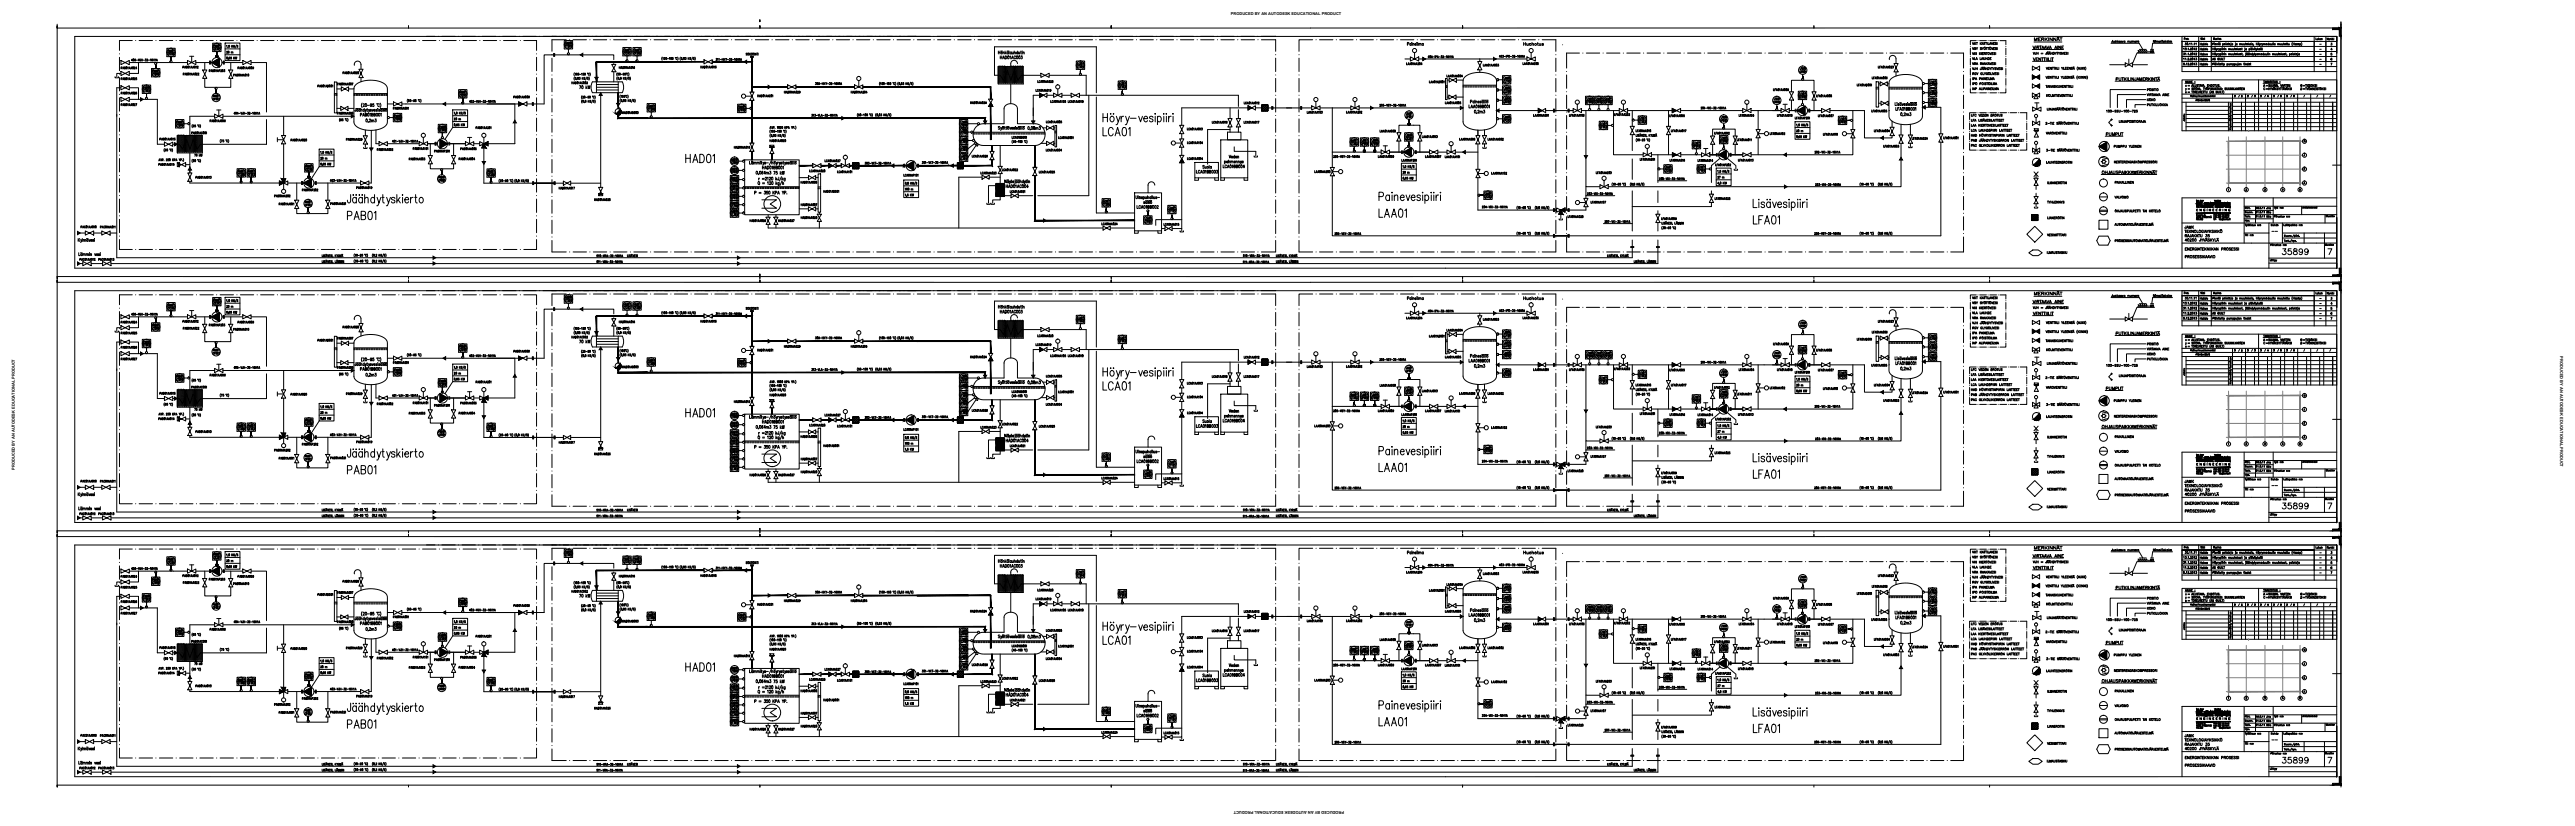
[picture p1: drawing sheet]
<svg xmlns="http://www.w3.org/2000/svg" width="2850mm" height="914mm" viewBox="0 0 2850 914" stroke-linecap="round" stroke-linejoin="round" font-family="sans-serif">
<defs><g id="words">
<g font-size="4.4">
<text x="1362" y="17">PRODUCED BY AN AUTODESK EDUCATIONAL PRODUCT</text>
<text x="2834" y="394" transform="rotate(90 2834 394)">PRODUCED BY AN AUTODESK EDUCATIONAL PRODUCT</text>
<text x="17" y="520" transform="rotate(-90 17 520)">PRODUCED BY AN AUTODESK EDUCATIONAL PRODUCT</text>
<text x="1488" y="898" transform="rotate(180 1488 898)">PRODUCED BY AN AUTODESK EDUCATIONAL PRODUCT</text>
</g>
</g></defs>
<!-- layer: KBU_TEKSTIT_35 -->
<g fill="none" stroke="#000" stroke-width="1.11">
<path d="M2183 47l1 2 1-2M2183 53l1 2 1-2M2183 58l1 2 1-2M2185 47v2M2185 58v2M2186 48l1 1M2186 59l1 1M2187 53h-2l2 1-2 1M2187 47l-2 2M2187 58l-2 2M2187 53l1 2M2187 47h2"/>
<path d="M2188 58v2M2188 47v2M2189 53l-1 1M2191 58v2M2191 59l1 1M2192 47v2M2192 48l1 1M2192 58l-1 2M2193 58v2M2193 53h-1l1 2h-1M2193 47l-1 2M2194 49l1-2 1 2"/>
<path d="M2194 53l1 2M2194 49h1M2194 59h1M2196 58h-2v2h2M2196 53l-1 1M2196 47h3M2196 59h2l-2-1v2M2196 52h.1M2196 47v2M2197 59l1 1M2197 52h.1M2198 53h3"/>
<path d="M2198 58h2M2198 47v2M2199 53v2M2199 58v2M2200 47v2M2200 47v2h2M2201 53v2M2202 49l1-2 1 2M2202 52h.1M2202 58l1 2 1-2M2202 49h1M2203 52h.1"/>
<path d="M2204 47l1 2 1-2M2204 53l1 2 1-2M2205 59h1M2206 58h-1v2h1M2206 48h1M2206 54h1M2208 47h-2v2h2M2208 53h-2v2h2M2208 58h-1l1 2h-1M2209 58v2M2210 47h-2l2 1v1h-2M2210 53h-1l1 2h-2"/>
<path d="M2211 47v2M2211 53v2M2249 55h35M2250 51l1 3 2-3M2250 58l1 2 1-2M2251 46h31M2252 45v-3l1 3 2-3v3M2253 51v3M2254 58l-1 2-1-1M2254 58v2M2254 59h2M2255 52h1l1-1h-2v3"/>
<path d="M2256 52l1 2M2256 58v2M2256 43h2M2257 51h3M2258 51v3M2259 42h-3v3h3M2259 59h2M2259 60h2M2260 43h2v-1h-2v3M2260 54l1-3 1 3M2260 53h2M2261 43l1 2"/>
<path d="M2263 54l1-3 1 3M2263 53h2M2264 42v3M2265 43l1 2M2265 58v2l-1-1M2265 51l2 3 1-3M2266 59h1M2266 58h.1M2266 42l-2 2M2267 58h.1M2267 42v3M2268 59h1"/>
<path d="M2268 58h.1M2268 54l1-3 2 3M2269 53h1M2269 58h.1M2270 58v2M2270 59h2M2272 42v3l-3-3v3M2272 58v2M2272 58h2v2h-2zM2274 54l1-3 2 3M2274 58l1 2M2275 53h1"/>
<path d="M2276 42v3l-3-3v3M2276 58l-1 1M2276 58h2M2277 45l1-3 2 3M2277 41h.1M2277 44h2M2277 58v2M2277 51v3M2278 58l1 2M2279 41h.1M2280 42h2M2280 58l-1 1"/>
<path d="M2281 51v3l-2-3v3M2281 42v3M2282 58h-2l2 2h-2M2282 52h1M2282 58l1 2 1-2M2284 51h-2v3h2M2285 59h1M2286 58h-1v2h1M2288 58h-1l1 2h-1M2289 58v2M2337 48h31l4 7M2338 45v2l-1-1"/>
<path d="M2339 45v2l1-1M2340 45v2M2343 45v2M2344 46v1M2344 45l-1 1M2346 46h-1l1 1h-1M2347 46h1v-1l-1 2h1M2349 45v2l1-2M2352 46h-1v1h1M2352 45v2M2355 46h1v1M2355 45v2"/>
<path d="M2357 45v2l1-1M2358 45v2M2359 46h1l1 1M2359 45v2M2361 46h1v1M2363 46h1l-1-1v2h1M2365 45v2M2366 45l-1 1M2366 56h2l-1 1 1 1h-2M2368 55h8M2377 57h2M2380 55h4"/>
<path d="M2381 56a1.1 1.1 0 0 0-1 1 1.1 1.1 0 0 0 1 1v-1l-1 1M2384 56h-2v1a1 1 0 0 1 2 0 .8 .8 0 0 1-1 1h-1M2385 59h-20l-5 11M2385 45v2l-2-2v2M2386 45h.1M2386 46v1M2387 46h1v1M2387 45v2M2388 46h1v1M2390 46h1v-1l-1 1 1 1M2392 45v2M2393 45v2"/>
<path d="M2394 45h.1M2394 46v1M2396 46h-1l1 1h-1M2396 45v2M2397 46l1 1M2398 45l-2 1M2400 45v2M2401 46l1 1M2402 45l-2 1M2405 48h-22l-1 7M2183 64l1 2 1-2M2183 69l1 3 1-3"/>
<path d="M2183 75l1 2 1-2M2185 64v2h2M2185 70h2l-2-1v3M2186 70l1 2M2186 75v2l-1-1M2187 66l1-2 1 2M2187 75v2M2187 76h2M2187 65h1M2187 72l1-3 1 3M2188 71h1M2189 75v2"/>
<path d="M2192 64v2h1M2192 70h2l-2-1v3M2193 75v2l-1-1M2193 70l1 2M2193 66l1-2 1 2M2193 77l1-2 1 2M2193 65h2M2194 76h1M2194 74h.1M2194 72l1-3 1 3M2194 71h1M2195 74h.1"/>
<path d="M2195 77l1-2 1 2M2195 64l1 2h1v-2M2196 76h1M2196 74h.1M2196 72l1-3 1 3M2196 71h1M2198 75v2M2198 76h1M2198 64v2M2198 65h1M2198 69v3M2199 70l1 2"/>
<path d="M2199 75v2M2199 64v2M2200 69l-2 2M2200 75h1v2h-1zM2200 64h2l-1 2h-1zM2200 72l1-3 1 3M2201 71h1M2202 75l1 2M2202 69l1 3 1-3M2203 65h.1M2204 75l-1 1M2204 64h-1v2h1"/>
<path d="M2204 75h2l1 2M2205 70h.1M2205 75v2M2206 69h-1v3h1M2207 75v1M2208 70h-1l1 1h-1M2209 69v3M2209 75h-1l1 2h-1M2210 75l1 2 1-2M2212 76h1M2214 75h-2v2h2M2216 75h-2l2 2h-2"/>
<path d="M2217 75v2M2250 68h23M2250 64l2 3 1-3M2254 66h1M2256 64h-2v3h2M2259 64v3l-2-3v3M2259 64h3M2261 64v3M2262 64h2M2263 64v3M2265 74l1 3 1-3M2265 64v3"/>
<path d="M2266 60l1-2 1 2 1-2 1 2M2266 64v3M2267 76h1M2267 64v3h2M2269 74h-2v3h2M2270 64v3M2271 74v3l-2-3v3M2271 64h2M2271 74h4M2272 64v3M2272 74v3M2274 74v3"/>
<path d="M2275 74v3M2276 74v3M2277 74v3h1M2279 74v3M2282 74l1 3M2283 74v2M2284 74v3h1M2286 76h1M2287 74h-1v3h1M2288 76h1M2289 74h-1v3h1M2292 74v3l-2-3v3"/>
<path d="M2294 75h-2l2 1h-2M2294 77l1-3 1 3M2295 76h1M2295 74h.1M2296 74h.1M2300 74l-1 2 1 2M2300 77l1-3 1 3M2300 76h2M2302 74l1 3 1-1v-2M2305 74v3M2305 75l1 2M2306 74l-1 2"/>
<path d="M2307 74v3M2308 74l1 2-1 2M2183 81h2l-2-1v3M2183 86v2M2183 91v3M2183 97v2M2184 99l1-2 1 2M2184 81l1 2M2184 87h2v-1h-2v2M2184 93l2-1-2-1v3M2184 99h1M2186 88l1-2 1 2"/>
<path d="M2186 98h2v-1h-2v2M2187 87h1M2187 81a1 1 0 0 0-1 0 1 1 0 0 0 0 1 1 1 0 0 0 1 0M2188 80l1 3v-3M2191 99v-2l1 2M2191 87h1v-1h-1v2M2191 99h1M2191 93l2-1-2-1v3M2193 88l1-2 1 2M2193 97v2h1M2193 87h1M2194 81a1 1 0 0 0-2 0 1 1 0 0 0 0 1 1 1 0 0 0 2 0h-1"/>
<path d="M2195 80v3h1M2195 97v2M2195 86v2M2196 98l1-1h-1v2M2196 91v3M2196 80l1 3M2198 86v2l-2-2v2M2198 99v-2l1 2M2198 80l-1 1M2198 99h1M2198 92h-1l1 1v1l-1-1M2198 87h1"/>
<path d="M2199 91h1M2200 91v3M2200 86h-2v2h2M2200 97v2M2200 81a1 1 0 0 0-1 0 1 1 0 0 0 0 1 1 1 0 0 0 1 0h-1M2201 86v2M2201 86v2h2M2202 97v2l-1-2v2M2203 80v3h2M2203 98h1M2203 88v-2l1 2 1-2v2M2203 91v3"/>
<path d="M2204 91v3h2M2205 97h-2v2h2M2205 80v3M2205 97v2M2206 80l1 3v-3M2206 88l1-2v2M2206 87h1M2206 94v-3l1 3 1-3v3M2206 97v2h1M2208 81h1M2208 99v-2l1 2 1-2v2M2208 94l1-3 1 3"/>
<path d="M2209 93h1M2209 80h-1v3h1M2210 99l1-2 1 2M2211 99h1M2211 81h-1l1 1h-1M2212 80v3M2264 84l1 3 1-3M2264 95h2M2265 95v2M2266 97l1-2 1 2M2266 96h2M2267 86h1"/>
<path d="M2268 84h-1v3h1M2268 95v2M2269 96l1 1M2270 95l-2 1M2270 84v3l-1-3v3M2270 97l1-2 1 2M2271 96h1M2271 84h3M2272 84v3M2273 95v2M2273 84v3M2275 84v3"/>
<path d="M2275 95h-1l1 2h-1M2276 84v3M2276 95v2M2276 96l1 1M2277 84v3h1M2277 95l-1 1M2278 95l1 2h1v-2M2278 84v3M2280 95l1 2 1-2M2281 84l1 3M2283 96h.1M2283 84l-1 2"/>
<path d="M2284 84v3h1M2284 95h-1v2h1M2285 86h1M2286 95v2l-1-2v2M2287 95h3M2287 84h-2v3h2M2288 95v2M2288 86h.1M2289 84h-1v3h1M2289 95v2M2291 95v2M2291 84v3l-1-3v3"/>
<path d="M2292 95v2h2M2293 85h-1l1 1h-1M2294 87l1-3 1 3M2294 86h1M2294 95v2M2294 84h.1M2295 84h.1M2299 84v2v2M2300 84v3M2301 85l1 2M2302 84l-2 2M2302 84v3"/>
<path d="M2303 84v3M2306 84v3l-2-3v3M2308 84v3l-1-3v3M2309 84v3M2310 84l1 2-1 2M2341 90h49M2342 88l2-1v-1h-2v3M2345 86v2l1 1h1l1-3M2348 86h3M2349 86v3M2351 86v3M2352 87l1 2"/>
<path d="M2353 86l-2 2M2354 86v3M2356 86v3h2M2358 86v3M2362 86v3l-2-3v3M2364 86v3h-1v-1M2365 89l1-3 1 3M2365 88h2M2368 89v-3l1 3 2-3v3M2372 87h1M2374 86h-2v3h2M2375 87h2l-2-1v3"/>
<path d="M2375 99h-39v20M2376 87l1 2M2377 99h1v-1h-1v2M2378 86v3M2379 87l1 2M2380 86l-2 2M2381 86v3M2383 98h-2l2 2h-2M2384 98v2M2384 98h2M2385 86v3l-2-3v3M2385 98v2"/>
<path d="M2386 86h2M2386 98v2M2387 86v3M2388 89l1-3 1 3M2388 88h2M2388 85h.1M2390 85h.1M2265 105v2M2266 106l1 1M2266 120v2h1M2267 105l-2 1M2268 120v2"/>
<path d="M2270 105v2h1M2270 120v2l-1-2v2M2272 107v-2l1 2v-2v2M2272 120v2l-1-1M2274 105v2M2275 105h1M2276 105v2M2276 120h-1l1 1-1 1M2277 105v2M2277 119h.1M2278 106h1M2278 119h.1"/>
<path d="M2279 119h.1M2279 105h-1v2h1M2280 105l1 2v-2M2280 119h.1M2281 120h1M2281 120v2M2282 106h1M2283 119h.1M2283 105h-1v2h1M2284 119h.1M2285 120l1 2 1-2M2286 105v2l-2-2v2"/>
<path d="M2286 105h3M2287 105v2M2289 120h-2v2h2M2289 105v2M2290 105v2M2291 120v2l-2-2v2M2291 105v2M2291 120h4M2292 105v2h1M2292 120v2M2294 105v2M2294 120v2"/>
<path d="M2295 120v2M2296 120v2M2297 120v2h1M2299 120v2M2375 110h-21v9M2375 116h-12v3M2375 105h-31v14M2376 104l1 2 1-2M2377 116h1v-1h-1v2M2377 109v3M2377 110l1 2M2378 109l-1 2"/>
<path d="M2379 104v2M2379 115l1 2 1-2M2380 105l1-1h-1v2M2380 105l1 1M2381 115h2M2381 109v3M2382 104h1M2382 115v2M2382 110l1 2M2382 104v2M2383 109l-2 2M2383 115v2"/>
<path d="M2383 106l1-2 1 2 1-2 1 2M2384 105h1M2384 116l1 1M2385 115l-2 1M2386 115v2M2386 105h1M2386 115v2h2M2387 104l1 2 1-2M2388 115l1 2h1v-2M2389 106l1-2 1 2M2390 105h1M2393 115v2"/>
<path d="M2394 106v-2l1 2M2394 116l1 1M2394 105h1M2395 115l-2 1M2395 115v2M2396 104v2M2396 116l1 1M2397 115l-2 1M2397 117l1-2 1 2M2398 116h1M2398 104v2l-1-2v2M2399 105h1"/>
<path d="M2401 104h-2v2h2M2182 126v3h1M2182 132v2h1M2182 138v2h1M2183 140l1-2 1 2M2184 128h1M2184 133h1M2184 139h1M2185 126h-1v3M2185 132h-1v2M2185 134l1-2 1 2M2185 140l1-2 1 2"/>
<path d="M2186 134h1M2186 139h1M2187 127a1 1 0 0 0-1 0 1 1 0 0 0 0 1 1 1 0 0 0 1 0M2190 126l1 3 1-3M2190 132v2h1M2190 138v2M2191 139l1 1M2192 138l-2 1M2192 132v2M2192 138v2M2192 128h1M2193 139h1"/>
<path d="M2194 126h-2v3h2M2194 132h-1l1 2h-1M2195 126l1 1v2h-1zM2195 134l1-2v2M2195 138h-2v2h2M2195 134h1M2195 132h.1M2195 139h2v-1h-2v2M2196 132h.1M2196 139l1 1M2197 132l1 2v-2M2197 128h1"/>
<path d="M2197 138h2M2198 138v2M2198 126h-1v3h1M2199 133h1M2200 126v3l-1-3v3M2200 132h-1v2h1M2202 138v2l1-2M2203 132h-2l2 2h-2M2203 132v2M2204 128h1M2204 139h1M2204 132v2h2l1-2v2"/>
<path d="M2205 126h-1v3h1M2205 138h-1v2h1M2206 128l1-1-1-1v3M2206 134h1M2207 128v1M2207 138h-1l1 1-1 1M2208 132v2M2208 138v2M2209 132h3M2209 138v2h1M2209 132v2M2210 126h2"/>
<path d="M2211 140v-2l1 2M2211 126v3M2211 139h1M2211 132v2M2212 126l1 3 1-1v-2M2212 133h1M2213 138v2M2213 138h4M2214 132h-2v2h2M2214 138v2M2215 133h.1M2216 132h-1v2h1"/>
<path d="M2216 138v2M2216 127h-1l1 1h-1M2216 132h2M2217 132v2M2217 139h1M2219 138h-2v2h2M2219 139h1M2221 138h-2v2h2M2221 138h2M2222 138v2M2264 136h2l-2 2h2M2267 137h2"/>
<path d="M2269 135h2M2270 135v3M2271 135v3M2272 136h1M2272 122l1-2 1 2M2273 121h1M2273 135h-1v3h1M2277 122l1-2v2M2277 121h1M2278 136l-1-1 1 2h-2M2278 138l1-3 1 3M2279 122l1-2v2"/>
<path d="M2279 137h1M2279 135h.1M2279 121h1M2280 135h.1M2280 138l1-3 1 3M2281 137h1M2281 135h.1M2282 135h.1M2282 135h2M2283 135v3M2285 135h.1M2286 135h.1"/>
<path d="M2286 135l1 3 1-3M2287 121h1M2289 136h1M2290 135h-1v3h1M2292 135v3l-1-3v3M2293 135h3M2294 135v3M2296 135v3M2297 135v3M2298 135v3M2299 135v3h1M2301 135v3"/>
<path d="M2332 122v2M2336 139h2M2336 132h2M2337 132l-3 4 3 3M2337 131v2M2337 138v2M2338 123h2M2342 122h-1l1 2h-1M2344 122h-1l1 2h-1M2345 122l1 2h1v-2M2346 133v3h1M2347 133v3"/>
<path d="M2348 123h2M2350 133v3l-2-3v3M2351 122v2M2352 133l-1 3v-1M2352 136l1-3 1 3M2353 135h1M2354 135l2-1v-1h-2v3M2357 123h2M2360 122h1l-1 2M2361 134h-2l2 1-1 1-1-1M2361 133v3M2362 133h2"/>
<path d="M2362 122h2l-2 2h2M2363 133v3M2364 133v3M2366 122h-1l-1 1h2v1h-2M2367 134h2l-2-1v3M2368 134l1 2M2369 136l1-3 1 3M2370 135h1M2373 133l-1 2h-1M2373 136l1-3 1 3M2373 135h2M2182 143v2h1"/>
<path d="M2182 155h1v-1h-1v3M2182 149v2M2182 150h1M2183 149v2M2184 157l1-3 1 3M2184 151l1-2 1 2M2184 156h1M2184 150h1M2185 144a1 1 0 0 0-1 0 1 1 0 0 0 0 1 1 1 0 0 0 1 0M2186 145l1-2 1 2M2186 145h1M2186 155h2v-1h-2v3l2-1-1-1"/>
<path d="M2186 149h2l-1 2h-1zM2190 143v2h2M2191 149v2M2191 150h2M2192 154v2h-1M2192 145l1-2 1 2M2192 157l1-3 1 3M2192 145h1M2193 149v2M2193 154h.1M2193 156h1M2193 160v2h1"/>
<path d="M2194 154h.1M2194 148h.1M2194 143l1 2h1v-2M2194 157l1-3 1 3M2195 148h.1M2195 156h1M2195 160l1 2M2195 154h.1M2196 149v2M2196 154h.1M2196 160v1M2197 154v3"/>
<path d="M2197 155h1M2197 143v2M2197 144h1M2197 160v2M2197 149l-1 1M2198 150l1-1h-1v2M2198 154v3M2198 143v2M2199 160l-2 1M2199 150v1M2199 154l1 1v1l-1 1zM2199 143h1v2h-1z"/>
<path d="M2200 149l1 2M2201 154l1 3M2201 144h1M2202 149l-1 1M2202 160v2h1M2203 154l-1 1M2203 143h-2v2h2M2203 154h2M2204 144h1v-1h-1v2M2204 149h-2l2 1-2 1M2204 160v2M2204 154v3"/>
<path d="M2204 149h2M2205 154l1 3M2205 149v2M2206 143v2M2206 160l-2 1M2206 149v2M2207 154l-1 1M2207 143v2M2207 160v2M2208 144h1v-1h-1v2M2208 144l1 1M2209 149v2l-2-2v2"/>
<path d="M2209 155h-2l1 1h-1M2209 160h-1v2h1M2209 154v3M2209 150h2v-1h-2v2M2210 155l1 2M2210 143v2M2211 154l-2 2M2212 154v3M2212 149v2M2212 155h1M2213 149v2M2213 143v2h1"/>
<path d="M2213 150l2-1h-2v2M2214 154h-2v3h2M2214 150l1 1M2215 155h1l-1-1v3M2215 145l1-2v2M2215 145h1M2215 155l1 2M2216 149v2M2217 155h1v-1h-1v3M2217 143v2M2218 143h3M2218 155v2"/>
<path d="M2218 149v2l-1-2v2M2218 160v2l-1-2v2M2218 143v2M2220 143v2M2221 149v2h2M2221 144h1M2222 160v2h1M2223 143h-2v2h2M2223 151l1-2 1 2M2223 154v3l-1-3v3M2223 150h1M2224 144h.1"/>
<path d="M2225 143h-1v2h1M2225 149v2M2225 143h2M2225 160v2M2226 149h3M2226 160h3M2226 143v2M2226 154v3h2l1-3 1 3M2227 149v2M2227 160v2M2228 156h1M2228 149v2"/>
<path d="M2228 160v2M2230 150h1M2230 154v3M2231 154h3M2231 149h-1v2h1M2231 160h-1v2h1M2232 154v3M2232 150h1M2233 149h-1v2h1M2233 160h-1v2h1M2233 154v3M2234 149h1"/>
<path d="M2234 160h1M2234 149v2M2234 160v2M2235 155h1M2236 154h-1v3h1M2237 155h1M2238 154h-1v3h1M2238 154h2M2239 154v3M2265 146l1 3 1-3M2267 149l1-3 1 3M2267 148h1"/>
<path d="M2269 147h1v-1h-1v3M2270 147l1 2M2273 146l1 3 1-3M2276 147h1M2277 146h-1v3h1M2279 146v3l-1-3v3M2280 146h3M2281 146v3M2283 146v3M2284 146v3M2285 146v3M2286 146v3h1"/>
<path d="M2287 146v3M2330 151h20M2331 149l2-1v-1h-2v3M2335 147v2v1l2-1v-2M2338 150v-3l1 3 1-3v3M2342 149l1-1 1-1h-2v3M2345 147v2l1 1 1-1v-2M2348 147h2M2349 147v3M2182 161h1v-1h-1v2M2184 162l1-2 1 2M2184 161h1"/>
<path d="M2188 160a1 1 0 0 0-2 0 1 1 0 0 0 0 2 1 1 0 0 0 2 0M2192 160a.9 .9 0 0 0-1 0 1 1 0 0 0 0 2 .9 .9 0 0 0 1 0v-1M2198 161l1 1M2205 161l1 1M2208 161h1M2210 161l1-1h-1v2M2211 161v1M2212 161h1l1-1h-2v2M2213 161l1 1M2223 162l1-2 1 2M2223 161h2M2230 161h1"/>
<path d="M2232 161h1M2265 178v3h1l2-3v3M2265 165h1v1l1 1h-1h-1M2267 166h2M2269 178l1 3v-1v-2M2270 165h1M2271 165v2M2271 178v3M2271 180h2M2272 165v2M2273 166h1M2273 178v3"/>
<path d="M2273 178h2M2274 165h-1v2h1M2274 178v3M2276 180h.1M2277 178h-1v3h1M2278 180h1M2279 165h-2l2 2h-2M2279 167l1-2 1 2M2279 178h-1v3h1M2279 165h.1M2279 167h2M2280 165h.1"/>
<path d="M2281 167l1-2 1 2M2281 178v3l-1-3v3M2281 165h.1M2281 167h2M2282 180h1M2282 165h.1M2283 165h2M2284 178h-2v3h2M2284 165v2M2284 180l2-1-2-1v3M2285 180l1 1M2285 165h.1"/>
<path d="M2286 165h.1M2287 165l1 2 1-2M2289 178h1M2289 178v3M2290 166h.1M2291 178v3M2291 165h-1v2h1M2293 165v2l-1-2v2M2293 178v3l-1-3v3M2294 165h3M2295 165v2M2296 165v2"/>
<path d="M2298 165v2M2299 165v2M2299 165v2h2M2301 165v2M2340 162h1v-1h-1v2M2342 178v2l-2-2v2M2342 161l1 2 1-1v-1M2343 179h1M2344 178h-1v2h1M2345 163v-2l1 2 1-2v2M2346 178h-1l1 2h-1M2347 178h1"/>
<path d="M2347 178v2M2347 162h2v-1h-2v2M2349 179h1M2350 162h1v-1h-1v2M2350 178h-1v2h1M2351 179h1v-1h-1v2M2352 179v1M2352 161l1 2 1-1v-1M2353 179h1M2355 178h-2v2h2M2356 161l1 2M2357 178v2l-2-2v2"/>
<path d="M2358 161l-1 1M2359 161v2h1M2359 179a1 1 0 0 0-1 0 1 1 0 0 0 0 1 1 1 0 0 0 1 0M2360 180h1M2361 162h1M2362 161h-1v2h1M2363 161v2M2363 178h-1l1 2h-1M2364 178v2M2365 179l1 1M2365 161v2l-1-2v2M2366 178l-2 2"/>
<path d="M2366 162h1M2367 161h-1v2h1M2370 161v2l-2-2v2M2371 179h2v-1h-2v2M2374 179h1v-1h-1v2M2375 179v1M2376 179h1M2378 178h-2v2h2M2380 178h-2l2 2h-2M2382 178h-2l2 2h-2M2385 179h2l-2-1v2M2386 179l1 1"/>
<path d="M2387 178v2M2267 180h1M2326 193h61M2330 189v3M2330 191h2M2332 189v3M2335 189v3h-1l-1-1M2336 192l1-3 1 3M2336 191h2M2339 189v3h1h1v-3M2344 190h-2l2 1v1h-2M2345 191h2v-2h-2v3"/>
<path d="M2348 192l1-3 2 3M2349 191h1M2351 189v3M2353 189v3M2353 191l2 1M2355 189l-2 2M2356 189v3M2357 191l1 1M2358 189l-2 2M2359 192l1-3 1 3M2359 191h2M2360 180v-2l1 2"/>
<path d="M2362 192v-3l1 3 1-3v3M2366 191h1M2368 189h-2v3h2M2368 191h2v-2h-2v3M2369 180v-2l1 2 1-2v2M2370 191l1 1M2372 189v3M2372 191l2 1M2374 189l-2 2M2375 189v3M2378 189v3l-2-3v3M2382 189v3l-2-3v3"/>
<path d="M2383 192l1-3 1 3M2383 191h1M2383 189h.1M2384 189h.1M2385 189h2M2386 189v3M2266 201v2M2267 201v2h2M2269 203v-2l1 2 1-2v2M2271 203l1-2 1 2M2272 203h1M2275 201v2l-1-2v2"/>
<path d="M2276 202h1M2278 201h-2v2h2M2278 202h2v-1h-2v2M2279 202l1 1M2283 201h1M2283 201v2M2285 201v2M2287 201v2l-1-2v2M2341 217l1 2 1-2M2341 202h1l1-1h-2v2M2343 219l1-2v2M2343 203l1-2 1 2"/>
<path d="M2343 219h1M2343 202h1M2345 217v2h1M2345 201v2M2346 201v2M2347 217v2l1-2M2347 202l1 1M2348 201l-2 1M2348 203l1-2 1 2M2349 202h1M2351 201v2h1M2351 219v-2l1 2 1-2v2"/>
<path d="M2352 201v2h2M2354 201v2M2357 201v2l-2-2v2M2358 202h1M2359 201h-1v2h1M2361 201v2l-1-2v2M2415 219h171M2266 223h2M2266 240v2h2M2267 223v2M2268 223l1 2M2268 240v2"/>
<path d="M2270 223l-1 1M2270 223v2M2270 224h2M2272 223v2M2273 240v2l-2-2v2M2273 223v2l-1-1M2274 224h1M2275 240h-1v2h1M2276 223h-2v2h2M2278 223v2l-2-2v2M2280 240h2M2280 223v2l-1-2v2"/>
<path d="M2281 240v2M2281 223l1 2M2282 240v2M2283 223l-1 1M2285 240v2l-2-2v2M2285 223h-2l2 2h-2M2344 232v3M2344 233h1M2345 232v3M2347 232v2h-1M2347 235l1-3 1 3M2348 234h1"/>
<path d="M2350 232v3l1-1v-2M2354 233h-2l2 1h-2M2354 234l2-1-2-1v3M2357 232v3l1-1v-2M2359 232v3h1M2361 234l1-1-1-1v3M2363 233h1M2365 232h-2v3h2M2365 232h3M2366 232v3M2368 232v3M2369 232v3"/>
<path d="M2372 232h1M2372 232v3M2373 235l1-3 1 3M2374 234h1M2376 232v3M2379 232v3M2380 233l1 2M2381 232l-2 2M2383 232h2M2384 232v3M2386 233h.1M2387 232h-1v3h1"/>
<path d="M2388 232v3h1M2266 259l1 2 1-2M2268 260h1M2269 242l1-2 1 2M2269 241h1M2270 259h-2v2h2M2272 259h-2l2 1-2 1M2273 259v2M2274 241h.1M2276 241l1-1h-1v2M2276 259v2M2276 241l1 1"/>
<path d="M2277 259h5M2278 259v2M2279 259v2M2281 259v2M2284 260h2v-1h-2v2M2285 260l1 1M2287 259v2M2341 250l1-3 1 3M2341 249h1M2343 247l1 3v-1l1-2M2345 247h2M2346 247v3"/>
<path d="M2350 250v-3l1 3v-3v3M2352 250l1-3 1 3M2352 249h1M2354 250l1-3 1 3M2354 249h1M2356 247h1M2357 247v3M2358 247v3M2362 247v2h-1M2363 250l1-3 1 3M2363 247h.1M2363 249h1"/>
<path d="M2364 247h.1M2365 248h1l1-1h-2v3M2366 248l1 2M2368 247v2h-1M2369 248h1M2371 247h-2v3h2M2373 248l-2-1 2 2h-2M2373 247h2M2374 247v3M2375 248h1M2377 247h-2v3h2M2377 247v3h2"/>
<path d="M2379 250v-3l1 3 1-3v3M2382 250v-3l1 3M2382 249h1M2382 247h.1M2383 247h.1M2418 255h2M2419 255v2M2420 250l-1 2-1 1v-1M2420 253l1-3 1 3M2421 256h1M2421 252h1M2422 255h-1v2h1"/>
<path d="M2423 253v-3l1 3 1-3v3M2423 255v2M2424 256l1 1M2425 259v3h-1l-1-1M2425 255l-2 2M2426 250v3M2427 251l1 2M2428 255v2l-2-2v2M2428 250l-2 2M2428 259v3M2430 259l-2 2M2432 255v2h1"/>
<path d="M2433 259h2M2434 259v3M2436 259v3h1v-3M2439 255a1.1 1.1 0 0 0-2 0 1.1 1.1 0 0 0 0 1 1 1 0 0 0 1 1 1 1 0 0 0 1-1h-1M2440 255v2M2440 257l1-2 1 2M2441 257h1M2441 259h2l-1 2a.9 .9 0 0 1 1 1 1 1 0 0 1-2 0M2443 255l1 2M2445 255l-1 1M2445 259h-1v2a1 1 0 0 1 1 0 1 1 0 0 1 0 1 1 1 0 0 1-1 0M2445 255v2"/>
<path d="M2446 256l1 1M2447 255l-2 2M2450 255h-2l2 2h-1h-1M2451 255v2M2452 255v2M2453 256l1 1M2454 255l-2 2M2455 255v2M2455 256l2 1M2457 255l-2 2M2458 254h.1M2459 254h.1"/>
<path d="M2515 256h2M2518 256h3M2266 278v3M2267 278v3h1M2271 280h1M2273 278l1 3 1-1v-2M2274 261v-2v2l1-2v2M2277 279h-1l1 1h-1M2278 278h1M2278 278v3M2280 280h1M2282 261l1-2 1 2"/>
<path d="M2282 260h1M2283 279l-1-1 1 2h-1M2284 278v3M2284 279l1 2M2285 278l-1 2M2286 278l1 3 1-1v-2M2341 266h1v-1h-1v3M2343 266h2v-1h-2v3M2344 266l1 2M2350 266h-2l1 1h-1M2350 266h1M2352 265h-2v3h2"/>
<path d="M2354 266h-2l2 1h-2M2356 266h-1l1 1h-1M2357 265v3M2357 268l1-3 1 3M2358 267h1M2360 265v3l1-1v-2M2362 265h1M2363 265v3M2366 268v-3l1 3 1-3v3M2369 268l1-3v3M2369 267h1M2371 268v-3l1 3"/>
<path d="M2371 267h1M2373 265h1M2373 265v3M2375 265v3M2379 265v2h-1M2379 268l1-3 1 3M2380 267h1M2380 265h.1M2381 265h.1M2382 266h1l-1-1v3M2383 266v2M2385 265v2h-1"/>
<path d="M2386 266h1M2387 265h-1v3h1M2389 266h-1l1 1h-1M2390 265h1M2391 265v3M2392 266h1M2393 265h-1v3h1M2394 265v3h1M2396 268v-3l1 3 1-3v3M2398 268l1-3 1 3M2399 267h1M2399 265h.1"/>
<path d="M2419 261h1v-1l-1-1v3M2419 275h1M2420 261v1M2420 274h-1v3h1M2420 266h-2l2-2v3M2421 262l1-3 1 3M2421 261h2M2423 274v3l-2-3v3M2424 265v-1l1 1-1 2h2M2424 275h1M2425 262l2-3 1 3M2426 274h-2v3h2"/>
<path d="M2426 261h1M2427 275h1v-1h-1v3M2428 275v2M2429 261l1 1M2431 262l1-3 1 3M2431 261h1M2431 275a1 1 0 0 0-1-1 1 1 0 0 0-1 1v1a1 1 0 0 0 1 1 1 1 0 0 0 1-1M2432 274v3M2433 277l1-3 1 3M2433 276h2M2435 274h2M2436 264v3h-1l-1-1"/>
<path d="M2436 274v3M2436 264l1 3M2438 275h1M2438 264l-1 2M2439 264l1 3 1-3M2439 274h-1v3h1M2440 274v3M2441 275l1 2M2441 267l1-3 1 3M2441 266h2M2441 264h.1M2442 274l-2 2"/>
<path d="M2443 264h.1M2445 274v3l-2-3v3M2446 265h-2l2 1-1 1h-1M2446 274v3M2447 264v3M2447 274v3M2447 265l1 2M2448 274v3M2448 264l-1 2M2449 275l1 2M2449 264l1 3M2450 274l-2 2"/>
<path d="M2450 277l1-3 2 3M2451 276h1M2451 264l-1 2M2452 264v3h1M2453 267l2-3 1 3M2454 266h1M2454 264h.1M2455 274v3l-2-3v3M2455 264h.1M2459 276l1-1 1-1h-2v3M2462 275h1v-1h-1v3M2463 275v2"/>
<path d="M2469 275l-2-1v1l2 2h-2M2470 275h1M2472 274h-2v3h2M2474 275h-2l2 1v1h-2M2477 275l-2-1v1l2 2h-2M2478 274v3M2269 281v-3l1 3v-3v3M2271 281l1-3 1 3M2279 281l1-3 1 3M2419 284h1v-1h-1v2M2421 284h2v-1h-2v2M2422 284l1 1"/>
<path d="M2429 283h-2l2 2h-1h-1M2430 284h1M2431 283h-1v2h1M2434 283h-2l2 2h-1h-1M2437 283h-2l2 2h-1h-1M2438 283v2M2439 283v2M2439 284l2 1M2441 283l-2 2M2441 285l1-2 1 2M2441 285h2M2443 285l1-2 1 2"/>
<path d="M2444 285h1M2446 283l1 2 1-2M2449 283v2M2183 328l1 3 1-3M2183 334l1 2 1-2M2183 340l1 2 1-2M2185 328v3M2185 340v2M2186 329l1 2M2187 334h-2l2 2h-2M2187 328l-2 2M2187 340l-2 1"/>
<path d="M2187 334l1 2M2187 328h2M2188 340v2M2188 328v3M2189 334l-1 1M2191 340v2M2192 328v3M2192 329l1 2M2192 340l-1 1M2193 340v2M2193 334h-1l1 2h-1M2193 328l-1 2"/>
<path d="M2194 331l1-3 1 3M2194 334l1 2M2194 330h1M2196 340h-2v2h2M2196 334l-1 1M2196 328h3M2196 334h.1M2196 328v3M2197 334h.1M2198 334h3M2198 340h2M2198 328v3"/>
<path d="M2199 334v2M2199 340v2M2200 328v3M2200 328v3h2M2201 334v2M2202 331l1-3 1 3M2202 334h.1M2202 340l1 2 1-2M2202 330h1M2203 334h.1M2204 328l1 3 1-3M2204 334l1 2 1-2"/>
<path d="M2206 340h-1v2h1M2206 329h1M2206 335h1M2208 328h-2v3h2M2208 334h-2v2h2M2208 340h-1l1 2h-1M2209 340v2M2210 329h-2l2 1h-2M2210 334h-2l2 2h-2M2211 328v3M2211 334v2M2249 336h35"/>
<path d="M2250 332l1 4 2-4M2250 339l1 3 1-3M2251 328h31M2252 326v-3l1 3 2-3v3M2253 332v4M2254 339l-1 2h-1M2254 339v3M2255 334h1l1-1-2-1v4M2256 334l1 2M2256 339v3M2256 325h2M2257 332h3"/>
<path d="M2258 332v4M2259 323h-3v3h3M2260 325h2v-1l-2-1v3M2260 336l1-4 1 4M2260 334h2M2261 325l1 1M2263 336l1-4 1 4M2263 334h2M2264 323v3M2265 325l1 1M2265 339v2h-1M2265 332l2 4 1-4"/>
<path d="M2266 339h.1M2266 323l-2 2M2267 339h.1M2267 323v3M2268 339h.1M2268 336l1-4 2 4M2269 334h1M2269 339h.1M2270 339v3M2272 323v3l-3-3v3M2272 339v3M2272 339l2 1v1l-2 1z"/>
<path d="M2274 336l1-4 2 4M2274 339l1 3M2275 334h1M2276 323v3l-3-3v3M2276 339l-1 1M2276 339h2M2277 326l1-3 2 3M2277 323h.1M2277 325h2M2277 339v3M2277 332v4M2278 339l1 3"/>
<path d="M2279 323h.1M2280 323h2M2280 339l-1 1M2281 332v4l-2-4v4M2281 323v3M2282 340h-2l2 1h-2M2282 334h1M2282 339l1 3 1-3M2284 332h-2v4h2M2286 339h-1v3h1M2288 340h-1l1 1h-1M2289 339v3"/>
<path d="M2337 329h31l4 7M2338 326v2h-1M2339 327v1h1M2340 327v1M2343 326v2M2344 327v1M2344 327l-1 1M2346 327h-1l1 1h-1M2347 327h1l-1 1h1M2349 327v1l1-1M2352 327h-1v1h1M2352 327v1"/>
<path d="M2355 327h1v1M2355 327v1M2357 327v1h1M2358 327v1M2359 327h1l1 1M2359 327v1M2361 327h1v1M2363 327h1h-1v1h1M2365 327v1M2366 327h-1M2366 337h2l-1 1 1 1-1 1-1-1M2368 336h8"/>
<path d="M2377 339h2M2380 336h4M2381 338v-1a1 1 0 0 0-1 1 1.1 1.1 0 0 0 1 2v-2l-1 1M2384 337h-2v1h1l1 1h-2M2385 326v2l-2-2v2M2386 326h.1M2386 327v1M2387 327h1v1M2387 327v1M2388 327h1v1M2390 327h1l-1 1h1M2392 326v2"/>
<path d="M2393 326v2M2394 326h.1M2394 327v1M2396 327h-1l1 1h-1M2396 326v2M2397 327l1 1M2398 327l-2 1M2400 326v2M2401 327l1 1M2402 327l-2 1M2405 329h-22l-1 7M2183 345l1 2 1-2"/>
<path d="M2183 351l1 2 1-2M2183 356l1 2 1-2M2185 345v2h2M2185 352l2-1h-2v2M2186 341l1 1M2186 352l1 1M2186 356v2h-1M2187 347l1-2 1 2M2187 356v2M2187 357h2M2187 347h1M2187 353l1-2 1 2"/>
<path d="M2188 352h1M2189 356v2M2191 341l1 1M2192 345v2h1M2192 352l2-1h-2v2M2193 356v2h-1M2193 352l1 1M2193 347l1-2 1 2M2193 358l1-2 1 2M2193 347h2M2194 358h1M2194 356h.1"/>
<path d="M2194 353l1-2 1 2M2194 341h1M2194 352h1M2195 356h.1M2195 358l1-2 1 2M2195 345l1 2h1v-2M2196 358h1M2196 356h.1M2196 353l1-2 1 2M2196 341l2-1h-2v2M2196 352h1M2197 341l1 1"/>
<path d="M2198 356v2M2198 357h1M2198 345v2M2198 346h1M2198 351v2M2199 352l1 1M2199 356v2M2199 345v2M2200 351l-2 1M2200 356l1 1v1h-1zM2200 345h2l-1 2h-1zM2200 353l1-2 1 2"/>
<path d="M2201 352h1M2202 356l1 2M2202 351l1 2 1-2M2203 346h.1M2204 356l-1 1M2204 345h-1v2h1M2204 356h2l1 2M2205 352h.1M2205 341h1M2205 356v2M2206 351h-1v2h1M2207 356v1"/>
<path d="M2208 351h-1l1 1-1 1M2209 351v2M2209 357h-1l1 1h-1M2210 356l1 2 1-2M2212 357h1M2214 356h-2v2h2M2216 357h-2l2 1h-2M2217 356v2M2250 349h23M2250 345l2 4 1-4M2254 347h1M2254 340h2"/>
<path d="M2256 345h-2v4h2M2259 345v4l-2-4v4M2259 340h2M2259 341h2M2259 345h3M2261 345v4M2262 345h2M2263 345v4M2265 356l1 2 1-2M2265 345v4M2266 342l1-3 1 3 1-3 1 3M2266 345v4"/>
<path d="M2266 341h1M2267 357h1M2267 345v4h2M2268 341h1M2269 356h-2v2h2M2270 345v4M2270 340h2M2271 356v2l-2-2v2M2271 345h2M2271 356h4M2272 345v4M2272 356v2"/>
<path d="M2274 356v2M2275 356v2M2276 356v2M2277 356v2h1M2279 356v2M2282 356l1 2M2283 356v1M2284 356v2h1M2285 340h1M2286 357h1M2287 356h-1v2h1M2288 357h1"/>
<path d="M2289 356h-1v2h1M2292 356v2l-2-2v2M2294 356h-2l2 2h-2M2294 358l1-2 1 2M2295 356h.1M2295 357h1M2296 356h.1M2300 355l-1 2 1 2M2300 358l1-2 1 2M2300 357h2M2302 356l1 2h1v-2M2305 356v2"/>
<path d="M2305 357l1 1M2306 356l-1 1M2307 356v2M2308 355l1 2-1 2M2385 340h-20l-5 12M2183 363l2-1h-2v2M2183 367v3M2183 373v2M2183 378v3M2184 363l1 1M2184 369l2-1-2-1v3M2184 374h2v-1h-2v2"/>
<path d="M2184 380h1M2186 370l1-3 1 3M2186 380h2v-1l-2-1v3M2187 369h1M2187 362a.9 .9 0 0 0-1 0 1 1 0 0 0 0 2 .9 .9 0 0 0 1-1M2188 362l1 2v-2M2191 369l1-1-1-1v3M2191 380h1M2191 374h2v-1h-2v2M2193 370l1-3 1 3M2193 378v3h1M2193 369h1"/>
<path d="M2194 362a1 1 0 0 0-2 0 1 1 0 0 0 0 2 1.1 1.1 0 0 0 2-1h-1M2195 362v2h1M2195 378v3M2195 367v3M2196 380l1-1-1-1v3M2196 373v2M2196 362l1 2M2198 367v3l-2-3v3M2198 362l-1 1M2198 380h1M2198 373h-1l1 1-1 1M2198 368h1"/>
<path d="M2199 373h1M2200 373v2M2200 367h-2v3h2M2200 378v3M2200 362a.9 .9 0 0 0-1 0 1 1 0 0 0 0 2 .9 .9 0 0 0 1-1h-1M2201 367v3M2201 367v3h2M2202 378v3l-1-3v3M2203 362v2h2M2203 380h1M2203 370v-3l1 3 1-3v3M2203 373v2"/>
<path d="M2204 373v2h2M2205 378h-2v3h2M2205 362v2M2205 378v3M2206 362l1 2v-2M2206 370l1-3v3M2206 369h1M2206 375v-2l1 2 1-2v2M2206 378v3h1M2208 363h1M2208 375l1-2 1 2M2209 374h1"/>
<path d="M2209 362h-1v2h1M2211 380h1M2211 362h-1l1 2h-1M2212 362v2M2264 366l1 2 1-2M2264 376h2M2265 376v2M2266 378l1-2 1 2M2266 378h2M2267 367h1M2268 366h-1v2h1M2268 376v2"/>
<path d="M2269 377l1 1M2270 376l-2 2M2270 366v2l-1-2v2M2270 378l1-2 1 2M2271 378h1M2271 366h3M2272 366v2M2273 376v2M2273 366v2M2275 366v2M2275 376h-1l1 2h-1M2276 366v2"/>
<path d="M2276 376v2M2276 377l1 1M2277 366v2h1M2277 376l-1 2M2278 376l1 2h1v-2M2278 366v2M2280 376l1 2 1-2M2281 366l1 2M2283 377h.1M2283 366l-1 1M2284 366v2h1M2284 376h-1v2h1"/>
<path d="M2285 367h1M2286 376v2l-1-2v2M2287 376h3M2287 366h-2v2h2M2288 376v2M2288 367h.1M2289 366h-1v2h1M2289 376v2M2291 376v2M2291 366v2l-1-2v2M2292 376v2h2M2293 366h-1l1 2h-1"/>
<path d="M2294 368l1-2 1 2M2294 367h1M2294 376v2M2294 366h.1M2295 366h.1M2299 365v2v2M2300 366v2M2301 367l1 1M2302 366l-2 1M2302 366v2M2303 366v2M2306 366v2l-2-2v2"/>
<path d="M2308 366v2l-1-2v2M2309 366v2M2310 365l1 2-1 2M2341 371h49M2342 369h2v-2h-2v4M2345 367v3l1 1 1-1 1-3M2348 367h3M2349 367v4M2351 367v4M2352 369l1 2M2353 367l-2 2M2354 367v4"/>
<path d="M2356 367v4h2M2358 367v4M2362 367v4l-2-4v4M2364 367v3h-1v-1M2365 371l1-4 1 4M2365 369h2M2368 371v-4l1 4 2-4v4M2372 369h1M2374 367h-2v4h2M2375 369h2v-1l-2-1v4M2376 369l1 2M2378 367v4"/>
<path d="M2379 369l1 2M2380 367l-2 2M2381 367v4M2383 380h-2l2 1h-2M2384 379v3M2384 379h2M2385 367v4l-2-4v4M2385 379v3M2386 367h2M2386 379v3M2387 367v4M2388 371l1-4 1 4"/>
<path d="M2388 369h2M2388 367h.1M2390 367h.1M2184 381l1-3 1 3M2191 381v-3l1 3M2198 381v-3l1 3M2208 381v-3l1 3 1-3v3M2210 381l1-3 1 3M2265 386v2M2266 387l1 1M2267 386l-2 1M2270 386v2h1"/>
<path d="M2272 388v-2l1 2v-2v2M2274 386v2M2275 386h1M2276 386v2M2277 386v2M2278 387h1M2279 386h-1v2h1M2280 386l1 2v-2M2282 387h1M2283 386h-1v2h1M2286 386v2l-2-2v2M2286 386h3"/>
<path d="M2287 386v2M2289 386v2M2290 386v2M2291 386v2M2292 386v2h1M2294 386v2M2375 381h-39v19M2375 392h-21v8M2375 397h-12v3M2375 386h-31v14M2376 385l1 2 1-2M2377 397h1v-1h-1v2"/>
<path d="M2377 381h1v-1l-1-1v3M2377 391v2M2377 392l1 1M2378 391l-1 1M2379 385v2M2379 396l1 2 1-2M2380 386h1l-1-1v2M2380 386l1 1M2381 396h2M2381 391v2M2382 385h1M2382 396v2"/>
<path d="M2382 392l1 1M2382 385v2M2383 391l-2 1M2383 396v2M2383 387l1-2 1 2 1-2 1 2M2384 387h1M2384 397l1 1M2385 396l-2 2M2386 396v2M2386 387h1M2386 396v2h2M2387 385l1 2 1-2"/>
<path d="M2388 396l1 2h1v-2M2389 387l1-2 1 2M2390 387h1M2393 396v2M2394 387v-2l1 2M2394 397l1 1M2394 387h1M2395 396l-2 2M2395 396v2M2396 385v2M2396 397l1 1M2397 396l-2 2"/>
<path d="M2397 398l1-2 1 2M2398 398h1M2398 385v2l-1-2v2M2399 386h1M2401 385h-2v2h2M2182 408v2h1M2182 413v3h1M2182 419v2h1M2184 409h1M2184 414h1M2185 408h-1v2M2185 413h-1v3"/>
<path d="M2185 416l1-3 1 3M2186 415h1M2187 408a1 1 0 0 0-1 0 1 1 0 0 0 0 2 1 1 0 0 0 1 0M2190 408l1 2 1-2M2190 413v3h1M2190 419v2M2191 420l1 1M2192 419l-2 1M2192 413v3M2192 419v2M2192 409h1M2194 408h-2v2h2"/>
<path d="M2194 414h-1l1 2-1-1M2195 408h1v2h-1zM2195 416l1-3v3M2195 419h-2v2h2M2195 415h1M2195 413h.1M2196 413h.1M2197 413l1 3v-3M2197 409h1M2197 419h2M2198 419v2M2198 408h-1v2h1"/>
<path d="M2199 414h1M2200 408v2l-1-2v2M2200 413h-1v3h1M2202 419v2l1-2M2203 414h-2l1 1v1l-1-1M2203 413v3M2204 409h1M2204 413v3h2l1-3v3M2205 408h-1v2h1M2205 419h-1v2h1M2206 409h1v-1h-1v2M2206 415h1"/>
<path d="M2207 409v1M2207 419h-1l1 2h-1M2208 413v3M2208 419v2M2209 413h3M2209 419v2h1M2209 413v3M2210 408h2M2211 408v2M2211 413v3M2212 408l1 2h1v-2M2212 414h1"/>
<path d="M2213 419v2M2213 419h4M2214 413h-2v3h2M2214 419v2M2215 414h.1M2216 413h-1v3h1M2216 419v2M2216 408h-1l1 2h-1M2216 413h2M2217 413v3M2219 419h-2v2h2M2221 419h-2v2h2"/>
<path d="M2221 419h2M2222 419v2M2264 417h2l-2 2h2M2266 401v2h1M2267 418h2M2268 401v2M2269 417h2M2270 417v2M2270 401v2l-1-2v2M2271 417v2M2272 401v2h-1M2272 418h1"/>
<path d="M2272 403l1-2 1 2M2273 403h1M2273 417h-1v2h1M2276 401h-1l1 2h-1M2277 403l1-2v2M2277 403h1M2277 401h.1M2278 417h-2l2 2h-2M2278 401h.1M2278 419l1-2 1 2M2279 403l1-2v2M2279 418h1"/>
<path d="M2279 416h.1M2279 401h.1M2279 403h1M2280 416h.1M2280 401h.1M2280 419l1-2 1 2M2281 418h1M2281 401h1M2281 416h.1M2281 401v2M2282 416h.1M2282 417h2"/>
<path d="M2283 401h.1M2283 417v2M2284 401h.1M2285 416h.1M2285 401l1 2 1-2M2286 416h.1M2286 417l1 2 1-2M2287 402h1M2289 401h-2v2h2M2289 418h1M2290 417h-1v2h1M2291 401v2l-2-2v2"/>
<path d="M2291 401h4M2292 401v2M2292 417v2l-1-2v2M2293 417h3M2294 417v2M2294 401v2M2295 401v2M2296 417v2M2296 401v2M2297 417v2M2297 401v2h1M2298 417v2"/>
<path d="M2299 417v2h1M2299 401v2M2301 417v2M2332 404v-1v3M2336 414h2M2337 414l-3 3 3 3M2337 413v2M2337 419v2M2338 405h2M2342 404l-1-1 1 2h-1M2344 404l-1-1 1 2h-1M2345 403l1 3 1-1v-2"/>
<path d="M2346 415v2h1M2347 415v2M2348 405h2M2350 415v2l-2-2v2M2351 404v-1v3M2352 415v2l-1-1M2352 417l1-2 1 2M2353 416h1M2354 416h2v-1h-2v2M2357 405h2M2360 403h1l-1 3M2361 415h-2l2 1-2 1"/>
<path d="M2361 415v2M2362 415h2M2362 404h2l-2 2h2M2363 415v2M2364 415v2M2366 403h-1l-1 1h2v1h-2M2367 416h2v-1h-2v2M2368 416l1 1M2369 417l1-2 1 2M2370 416h1M2373 415l-1 2-1-1M2373 417l1-2 1 2"/>
<path d="M2373 416h2M2182 424v3h1M2182 437h1v-1h-1v2M2182 430v2M2182 431h1M2183 421l1-2 1 2M2183 430v2M2184 420h1M2184 438l1-2 1 2M2184 432l1-2 1 2M2184 437h1M2184 432h1"/>
<path d="M2185 425a1 1 0 0 0-1 0 1 1 0 0 0 0 1 1 1 0 0 0 1 0M2185 421l1-2 1 2M2186 427l1-3 1 3M2186 420h1M2186 426h1M2186 437h2v-1h-2v2h2l-1-1M2186 430h2l-1 2h-1zM2190 424v3h2M2191 430v2M2191 431h2M2192 436v2l-1-1M2192 427l1-3 1 3"/>
<path d="M2192 438l1-2 1 2M2192 426h1M2193 430v2M2193 437h1M2193 435h.1M2193 420h1M2194 430h.1M2194 435h.1M2194 424l1 3 1-1v-2M2194 438l1-2 1 2M2195 430h.1M2195 437h1"/>
<path d="M2195 435h.1M2195 420h2v-1h-2v2M2196 430v2M2196 435h.1M2196 420l1 1M2197 436v2M2197 437h1M2197 424v3M2197 426h1M2197 430l-1 1M2198 431h1v-1h-1v2M2198 436v2"/>
<path d="M2198 424v3M2199 431v1M2199 436h1v2h-1zM2199 424l1 1v2h-1zM2200 430l1 2M2201 436l1 2M2201 426h1M2202 430l-1 1M2203 436l-1 1M2203 424h-2v3h2M2203 436h2M2204 426h1v-1l-1-1v3"/>
<path d="M2204 430h-2l2 2h-2M2204 436v2M2204 420h1M2204 430h2M2205 436l1 2M2205 430v2M2206 424v3M2206 430v2M2207 436l-1 1M2207 424v3M2208 426l1-1-1-1v3M2208 426l1 1"/>
<path d="M2209 430v2l-2-2v2M2209 436h-2l2 2h-2M2209 436v2M2209 431h2v-1h-2v2M2210 437l1 1M2210 424v3M2211 421v-2l1 2M2211 436l-2 1M2211 420h1M2212 436v2M2212 430v2M2212 437h1"/>
<path d="M2213 430v2M2213 424v3h1M2213 431h2v-1h-2v2M2214 436h-2v2h2M2214 431l1 1M2215 437l1-1h-1v2M2215 427l1-3v3M2215 426h1M2215 437l1 1M2216 430v2M2217 437h1v-1h-1v2M2217 424v3"/>
<path d="M2217 420h1M2218 424h3M2218 437v1M2218 430v2l-1-2v2M2218 424v3M2219 420h1M2220 424v3M2221 430v2h2M2221 426h1M2223 424h-2v3h2M2223 432l1-2 1 2M2223 436v2l-1-2v2"/>
<path d="M2223 432h1M2224 426h.1M2225 424h-1v3h1M2225 430v2M2225 424h2M2226 430h3M2226 424v3M2226 436v2h2l1-2 1 2M2227 430v2M2228 437h1M2228 430v2M2230 431h1"/>
<path d="M2230 436v2M2231 436h3M2231 430h-1v2h1M2232 436v2M2232 431h1M2233 430h-1v2h1M2233 436v2M2234 430h1M2234 430v2M2235 437h1M2236 436h-1v2h1M2237 437h1"/>
<path d="M2238 436h-1v2h1M2238 436h2M2239 436v2M2265 428l1 2 1-2M2267 430l1-2 1 2M2267 429h1M2269 429l2-1h-2v2M2270 429l1 1M2273 428l1 2 1-2M2276 429h1M2277 428h-1v2h1M2279 428v2l-1-2v2"/>
<path d="M2280 428h3M2281 428v2M2283 428v2M2284 428v2M2285 428v2M2286 428v2h1M2287 428v2M2330 432h20M2331 430h2v-1l-2-1v3M2335 428v3h2v-3M2336 420h2M2338 431v-3l1 3 1-3v3"/>
<path d="M2342 430h1l1-1-2-1v3M2345 428v3h1h1v-3M2348 428h2M2349 428v3M2182 442h1v-1h-1v2M2184 443l1-2 1 2M2184 443h1M2188 442a1 1 0 0 0-2 0 1 1 0 0 0 0 1 1 1 0 0 0 2 0M2192 442a1 1 0 0 0-1 0 1 1 0 0 0 0 1 1 1 0 0 0 1 0M2193 441v2h1M2195 441l1 2M2196 441v1"/>
<path d="M2197 441v2M2198 442l1 1M2199 441l-2 2M2202 441v2h1M2204 441v2M2205 442l1 1M2206 441l-2 2M2207 441v2M2208 442h1M2209 441h-1v2h1M2210 442h1l-1-1v2M2211 442v1"/>
<path d="M2212 442h1l1-1h-2v2M2213 442l1 1M2218 441v2l-1-2v2M2222 441v2h1M2223 443l1-2 1 2M2223 443h2M2225 441v2M2226 441h3M2227 441v2M2228 441v2M2230 442h1M2231 441h-1v2h1"/>
<path d="M2232 442h1M2233 441h-1v2h1M2234 441h1M2234 441v2M2265 460v2h1l2-2v2M2265 447h1l1 1-1 1-1-1M2267 448h2M2269 460l1 2v-2M2270 447h1M2271 447v2M2271 460v2M2272 447v2"/>
<path d="M2273 448h1M2273 460v2M2273 460h2M2274 447h-1v2h1M2274 460v2M2277 460h-1v2h1M2279 447h-2l2 1h-2M2279 449l1-2 1 2M2279 460h-1v2h1M2279 446h.1M2279 448h2M2280 446h.1"/>
<path d="M2281 449l1-2 1 2M2281 460v2l-1-2v2M2281 446h.1M2281 448h2M2282 446h.1M2283 447h2M2284 460h-2v2h2M2284 447v2M2285 446h.1M2286 446h.1M2287 447l1 2 1-2M2289 460h1"/>
<path d="M2289 460v2M2290 448h.1M2291 460v2M2291 447h-1v2h1M2293 447v2l-1-2v2M2293 460v2l-1-2v2M2294 447h3M2295 447v2M2296 447v2M2298 447v2M2299 447v2M2299 447v2h2"/>
<path d="M2301 447v2M2340 443h1v-1h-1v3M2342 460v2l-2-2v2M2342 442l1 3 1-1v-2M2344 460h-1v2h1M2345 445v-3l1 3 1-3v3M2346 460h-1l1 1h-1M2347 460h1M2347 460v2M2347 443h2v-1h-2v3M2350 443h1v-1h-1v3M2350 460h-1v2h1"/>
<path d="M2352 442l1 3v-1l1-2M2355 460h-2v2h2M2356 442l1 3M2357 460v2l-2-2v2M2358 442l-1 1M2359 442v3h1M2361 443h1M2362 442h-1v3h1M2363 442v3M2363 460h-1l1 1h-1M2364 460v2M2365 442v3l-1-3v3"/>
<path d="M2366 460l-2 1M2366 443h1M2367 442h-1v3h1M2370 442v3l-2-3v3M2378 460h-2v2h2M2380 460h-2l2 1h-2M2382 460h-2l2 1h-2M2387 460v2M2267 461h1M2271 461h2M2276 461h.1M2278 461h1"/>
<path d="M2282 461h1M2284 461h2v-1h-2v2M2285 461l1 1M2326 474h61M2330 471v3M2330 472h2M2332 471v3M2335 471v3h-1l-1-1M2336 474l1-3 1 3M2336 473h2M2339 471v2l1 1 1-1v-2M2343 461h1"/>
<path d="M2344 471h-2v1l2 1h-2M2345 472h2v-1h-2v3M2348 474l1-3 2 3M2349 473h1M2349 461h1M2351 461h1v-1h-1v2M2351 471v3M2352 461v1M2353 471v3M2353 461h1M2353 472l2 2M2355 471l-2 2"/>
<path d="M2356 471v3M2357 472l1 2M2358 471l-2 2M2359 474l1-3 1 3M2359 473h2M2359 460a1 1 0 0 0-1 0 1 1 0 0 0 0 1 1 1 0 0 0 1 0M2360 462v-2l1 2M2360 461h1M2362 474v-3l1 3 1-3v3M2365 461l1 1M2366 472h1M2368 471h-2v3h2"/>
<path d="M2368 472h2v-1h-2v3M2369 462v-2l1 2 1-2v2M2370 472l1 2M2371 461h2v-1h-2v2M2372 471v3M2372 472l2 2M2374 461h1v-1h-1v2M2374 471l-2 2M2375 461v1M2375 471v3M2376 461h1M2378 471v3l-2-3v3"/>
<path d="M2382 471v3l-2-3v3M2383 474l1-3 1 3M2383 473h1M2383 470h.1M2384 470h.1M2385 461h1v-1h-1v2M2385 471h2M2386 461l1 1M2386 471v3M2266 483v2M2267 483v2h2M2269 485v-2l1 2 1-2v2"/>
<path d="M2271 485l1-2 1 2M2272 484h1M2275 483v2l-1-2v2M2276 484h1M2278 483h-2v2h2M2278 484h2v-1h-2v2M2279 484l1 1M2283 483h1M2283 483v2M2285 483v2M2287 483v2l-1-2v2M2341 498l1 3 1-3"/>
<path d="M2341 483h1l1-1h-2v2M2343 484l1-2 1 2M2343 500h1M2343 484h1M2345 498v3h1M2345 482v2M2346 482v2M2347 498v3l1-3M2347 483l1 1M2348 482l-2 2M2348 484l1-2 1 2M2349 484h1"/>
<path d="M2351 482v2h1M2352 482v2h2M2354 482v2M2357 482v2l-2-2v2M2358 483h1M2359 482h-1v2h1M2361 482v2l-1-2v2M2266 504h2M2267 504v2M2268 504l1 2M2270 504l-1 1M2270 504v2"/>
<path d="M2270 505h2M2272 504v2M2273 504v2l-1-1M2274 505h1M2276 504h-2v2h2M2278 504v2l-2-2v2M2280 504v2l-1-2v2M2281 504l1 2M2283 504l-1 1M2285 504h-2l2 2h-2M2343 501l1-3v3M2344 514v2"/>
<path d="M2344 515h1M2345 514v2M2347 514v2l-1-1M2347 516l1-2 1 2M2348 515h1M2350 514v2h1v-2M2351 501v-3l1 3 1-3v3M2354 514h-2l2 2h-2M2354 515h2v-1h-2v2M2357 514v2h1v-2M2359 514v2h1M2361 515h1v-1h-1v2"/>
<path d="M2363 515h1M2365 514h-2v2h2M2365 514h3M2366 514v2M2368 514v2M2369 514v2M2372 514h1M2372 514v2M2373 516l1-2 1 2M2374 515h1M2376 514v2M2379 514v2"/>
<path d="M2380 515l1 1M2381 514l-2 1M2383 514h2M2384 514v2M2386 515h.1M2387 514h-1v2h1M2388 514v2h1M2415 500h171M2266 521v3h2M2268 521v3M2269 524l1-3 1 3M2269 523h1"/>
<path d="M2273 521v3l-2-3v3M2274 522h.1M2275 521h-1v3h1M2276 522h1l-1-1v3M2276 522l1 2M2280 521h2M2281 521v3M2282 521v3M2285 521v3l-2-3v3M2341 531l1-2 1 2M2341 530h1M2343 529l1 2 1-1v-1"/>
<path d="M2345 529h2M2346 529v2M2350 531v-2l1 2v-2v2M2352 531l1-2 1 2M2352 530h1M2354 531l1-2 1 2M2354 530h1M2356 529h1M2357 529v2M2358 529v2M2362 529v2l-1-1M2363 531l1-2 1 2"/>
<path d="M2363 530h1M2363 528h.1M2364 528h.1M2365 530h1l1-1h-2v2M2366 530l1 1M2368 529v2l-1-1M2369 530h1M2371 529h-2v2h2M2373 529h-2l2 1-2 1M2373 529h2M2374 529v2M2375 530h1"/>
<path d="M2377 529h-2v2h2M2377 529v2h2M2379 531v-2l1 2 1-2v2M2382 531v-2l1 2M2382 530h1M2382 528h.1M2383 528h.1M2418 536h2M2419 536v3M2420 531l-1 3h-1v-1M2420 534l1-3 1 3M2421 537h1"/>
<path d="M2421 533h1M2422 536h-1v3h1M2423 534v-3l1 3 1-3v3M2423 536v3M2424 537l1 2M2425 536l-2 2M2426 531v3M2427 533l1 1M2428 536v3l-2-3v3M2428 531l-2 2M2432 536v3h1M2439 537a1 1 0 0 0-1-1 1 1 0 0 0-1 1v1a1 1 0 0 0 1 1 1 1 0 0 0 1-1h-1"/>
<path d="M2440 536v3M2440 539l1-3 1 3M2441 538h1M2443 536l1 3M2445 536l-1 1M2445 536v3M2446 537l1 2M2447 536l-2 2M2450 536h-2l2 2-1 1-1-1M2451 536v3M2452 536v3M2453 537l1 2"/>
<path d="M2454 536l-2 2M2455 536v3M2455 537l2 2M2457 536l-2 2M2458 536h.1M2459 536h.1M2515 537h2M2518 537h3M2266 560v2M2266 540l1 3 1-3M2267 560v2h1M2268 541h1"/>
<path d="M2270 540h-2v3h2M2272 541h-2l2 1h-2M2273 540v3M2273 560l1 2 1-1v-1M2274 543v-3v3l1-3v3M2276 540v3M2277 540h5M2278 540v3M2278 560h1M2278 560v2M2279 540v3M2281 540v3"/>
<path d="M2282 543l1-3 1 3M2282 542h1M2284 560v2M2284 541h2v-1h-2v3M2285 541l1 2M2285 560l-1 1M2286 560l1 2 1-1v-1M2287 540v3M2341 548h1v-1h-1v2M2343 548h2v-1h-2v2M2344 548l1 1M2350 547h-2l2 2h-2"/>
<path d="M2350 548h1M2352 547h-2v2h2M2354 547h-2l2 1-2 1M2356 547h-1l1 1-1 1M2357 547v2M2357 549l1-2 1 2M2358 548h1M2360 547v2h1v-2M2362 547h1M2363 547v2M2366 549v-2l1 2 1-2v2M2369 549l1-2v2"/>
<path d="M2369 548h1M2371 549v-2l1 2M2371 548h1M2373 547h1M2373 547v2M2375 547v2M2379 547v2l-1-1M2379 549l1-2 1 2M2380 548h1M2380 546h.1M2381 546h.1M2382 548l1-1h-1v2"/>
<path d="M2383 548v1M2385 547v2l-1-1M2386 548h1M2387 547h-1v2h1M2389 547h-1l1 1-1 1M2390 547h1M2391 547v2M2392 548h1M2393 547h-1v2h1M2394 547v2h1M2396 549v-2l1 2 1-2v2M2398 549l1-2 1 2"/>
<path d="M2399 548h1M2399 546h.1M2419 542h1v-1h-1v3M2419 557h1M2420 542v2M2420 556h-1v2h1M2420 547h-2l2-1v2M2421 544l1-3 1 3M2421 543h2M2423 556v2l-2-2v2M2424 546h1l-1 2h2M2424 557h1"/>
<path d="M2425 541v2l-1 1-1-1M2425 544l2-3 1 3M2426 556h-2v2h2M2426 543h1M2427 557h1v-1h-1v2M2428 557v1M2428 541v3M2429 542l1 2M2430 541l-2 2M2431 544l1-3 1 3M2431 543h1M2431 556a1 1 0 0 0-1 0 1 1 0 0 0-1 1 1 1 0 0 0 1 1 1 1 0 0 0 1-1"/>
<path d="M2432 556v2M2433 558l1-2 1 2M2433 541h2M2433 557h2M2434 541v3M2435 556h2M2436 541v3l1-1v-2M2436 546v2h-1l-1-1M2436 556v2M2436 546l1 2M2438 557h1M2438 546l-1 1"/>
<path d="M2439 546l1 2 1-2M2439 556h-1v2h1M2440 556v2M2441 557l1 1M2441 548l1-2 1 2M2441 541h2l-1 1a.9 .9 0 0 1 1 1 .9 .9 0 0 1-1 1 .9 .9 0 0 1-1-1M2441 547h2M2441 545h.1M2442 556l-2 1M2443 545h.1M2445 556v2l-2-2v2M2445 541h-1v1a1 1 0 0 1 1 0 1 1 0 0 1 0 1 1 1 0 0 1-1 0"/>
<path d="M2446 546h-2l2 2h-1h-1M2446 556v2M2447 546v2M2447 556v2M2447 547l1 1M2448 556v2M2448 546l-1 1M2449 557l1 1M2449 546l1 2M2450 556l-2 1M2450 558l1-2 2 2M2451 557h1"/>
<path d="M2451 546l-1 1M2452 546v2h1M2453 548l2-2 1 2M2454 545h.1M2454 547h1M2455 545h.1M2455 556v2l-2-2v2M2459 557h1l1-1h-2v2M2462 557h1v-1h-1v2M2463 557v1M2469 556h-2l2 2h-1h-1M2470 557h1"/>
<path d="M2472 556h-2v2h2M2474 556h-2l2 2h-2M2477 556h-2l2 2h-1h-1M2478 556v2M2269 562v-2l1 2v-2v2M2271 562l1-2 1 2M2271 561h1M2277 560h-1l1 2h-1M2279 562l1-2 1 2M2280 561h1M2283 560h-1l1 1v1h-1M2284 561l1 1"/>
<path d="M2419 566l1-1v-1h-1v3M2421 565h2v-1h-2v3M2422 565l1 2M2429 564h-2v1l2 1h-2M2430 565h1M2431 564h-1v3h1M2434 564h-2v1l2 1h-2M2437 564h-2v1l2 1h-2M2438 564v3M2439 564v3M2439 565l2 2M2441 564l-2 2"/>
<path d="M2441 567l1-3 1 3M2441 566h2M2443 567l1-3 1 3M2444 566h1M2446 564l1 3 1-3M2449 564v3M2183 610l1 2 1-2M2183 615l1 3 1-3M2185 610v2M2186 611l1 1M2187 616h-2l2 2-2-1M2187 610l-2 1"/>
<path d="M2187 615l1 3M2187 610h2M2188 610v2M2189 615l-1 1M2192 610v2M2192 611l1 1M2193 616h-1l1 1h-1M2193 610l-1 1M2194 612l1-2 1 2M2194 615l1 3M2194 611h1M2196 615l-1 1"/>
<path d="M2196 610h3M2196 615h.1M2196 610v2M2197 615h.1M2198 615h3M2198 610v2M2199 615v3M2200 610v2M2200 610v2h2M2201 615v3M2202 612l1-2 1 2M2202 615h.1"/>
<path d="M2202 611h1M2203 615h.1M2204 610l1 2 1-2M2204 615l1 3 1-3M2206 611h1M2206 616h1M2208 610h-2v2h2M2208 615h-2v3h2M2210 610h-2l2 1-2 1M2210 616h-2l2 1h-2M2211 610v2M2211 615v3"/>
<path d="M2249 618h35M2250 614l1 3 2-3M2251 609h31M2252 608v-3l1 3 2-3v3M2253 614v3M2255 615h1l1-1h-2v3M2256 615l1 2M2256 606h2M2257 614h3M2258 614v3M2259 605h-3v3h3M2260 606h2v-1h-2v3"/>
<path d="M2260 617l1-3 1 3M2260 616h2M2261 606l1 2M2263 617l1-3 1 3M2263 616h2M2264 605v3M2265 606l1 2M2265 614l2 3 1-3M2266 605l-2 2M2267 605v3M2268 617l1-3 2 3M2269 616h1"/>
<path d="M2272 605v3l-3-3v3M2274 617l1-3 2 3M2275 616h1M2276 605v3l-3-3v3M2277 608l1-3 2 3M2277 604h.1M2277 607h2M2277 614v3M2279 604h.1M2280 605h2M2281 614v3l-2-3v3M2281 605v3"/>
<path d="M2282 615h1M2284 614h-2v3h2M2337 611h31l4 6M2338 607v3l-1-1M2339 608v2l1-1M2340 608v2M2343 607v3M2344 609v1M2344 608l-1 1M2346 609l-1-1 1 1h-1M2347 609h1v-1l-1 1h1M2349 608v2l1-2"/>
<path d="M2352 609h-1v1l1-1M2352 608v2M2355 609l1-1v2M2355 608v2M2357 608v2l1-1M2358 608v2M2359 609l1-1 1 2M2359 608v2M2361 609l1-1v2M2363 609h1v-1l-1 1h1M2365 608v2M2366 608l-1 1"/>
<path d="M2366 619h2l-1 1h1l-1 1h-1M2368 617h8M2380 617h4M2381 619a1 1 0 0 0-1 1 1 1 0 0 0 1 1v-1h-1M2384 619h-2v1h1l1 1h-2M2385 607v3l-2-3v3M2386 607h.1M2386 608v2M2387 609l1-1v2M2387 608v2M2388 609l1-1v2M2390 609h1v-1l-1 1h1"/>
<path d="M2392 607v3M2393 607v3M2394 607h.1M2394 608v2M2396 609l-1-1 1 1h-1M2396 607v3M2397 609l1 1M2398 608l-2 1M2400 607v3M2401 609l1 1M2402 608l-2 1M2405 611h-22l-1 6"/>
<path d="M2183 621l1 2 1-2M2183 626l1 3 1-3M2183 632l1 2 1-2M2183 638l1 2 1-2M2185 626v3h2M2185 633h2v-1h-2v2M2185 621v2M2186 622l1 1M2186 633l1 1M2186 638v2l-1-1M2187 629l1-3 1 3M2187 621l-2 1"/>
<path d="M2187 638v2M2187 639h2M2187 628h1M2187 634l1-2 1 2M2188 621v2M2188 634h1M2189 638v2M2191 621v2M2191 622l1 1M2192 626v3h1M2192 633h1v-1h-1v2M2192 621l-1 1"/>
<path d="M2193 638v2l-1-1M2193 633l1 1M2193 629l1-3 1 3M2193 621v2M2193 640l1-2 1 2M2193 628h2M2194 637h.1M2194 639h1M2194 634l1-2 1 2M2194 622h1M2194 634h1M2195 637h.1"/>
<path d="M2195 640l1-2 1 2M2195 626l1 3 1-1v-2M2196 621h-2v2h2M2196 639h1M2196 637h.1M2196 634l1-2 1 2M2196 622l2-1h-2v2M2196 634h1M2197 622l1 1M2198 639h1M2198 638v2M2198 626v3"/>
<path d="M2198 628h1M2198 621h2M2198 632v2M2199 633l1 1M2199 621v2M2199 638v2M2199 626v3M2200 632l-2 2M2200 638h2l-1 2h-1zM2200 626l2 1-1 2h-1zM2200 634l1-2 1 2M2201 634h1"/>
<path d="M2202 638l1 2M2202 632l1 2 1-2M2202 621l1 2 1-2M2203 628h.1M2204 638l-1 1M2204 626h-1v3h1M2204 638h2l1 2M2205 633h.1M2205 622h1M2205 638v2M2206 632h-1v2h1M2206 621h-1v2h1"/>
<path d="M2207 638v1M2208 632h-1l1 2h-1M2208 621h-1l1 2h-1M2209 632v2M2209 621v2M2209 638h-1l1 1-1 1M2210 638l1 2 1-2M2212 639h1M2214 638h-2v2h2M2216 638h-2l2 1-2 1M2217 638v2M2250 631h23"/>
<path d="M2250 621l1 2 1-2M2250 627l2 3 1-3M2254 621l-1 2-1-1M2254 628h1M2254 621v2M2254 622h2M2256 627h-2v3h2M2256 621v2M2259 627v3l-2-3v3M2259 622h2M2259 627h3M2261 627v3"/>
<path d="M2262 627h2M2263 627v3M2265 637l1 3 1-3M2265 627v3M2265 621v2l-1-1M2266 623l1-2 1 2 1-2 1 2M2266 622h1M2266 627v3M2266 620h.1M2267 620h.1M2267 638h1M2267 627v3h2"/>
<path d="M2268 622h1M2268 620h.1M2269 637h-2v3h2M2269 620h.1M2270 627v3M2270 621v2M2270 622h2M2271 637v3l-2-3v3M2271 627h2M2271 637h4M2272 621v2M2272 627v3"/>
<path d="M2272 637v3M2272 621h2v2h-2zM2274 637v3M2274 621l1 2M2275 637v3M2276 637v3M2276 621l-1 1M2276 621h2M2277 637v3h1M2277 621v2M2278 621l1 2M2279 637v3"/>
<path d="M2280 621l-1 1M2282 637l1 3M2282 621h-2l2 1-2 1M2282 621l1 2 1-2M2283 637v1M2284 637v3h1M2285 622h1M2286 638h1M2286 621h-1v2h1M2287 637h-1v3h1M2288 638h1M2288 621h-1l1 2h-1"/>
<path d="M2289 621v2M2289 637h-1v3h1M2292 637v3l-2-3v3M2294 638h-2l2 1h-2M2294 640l1-3 1 3M2295 637h.1M2295 639h1M2296 637h.1M2300 637l-1 1 1 2M2300 640l1-3 1 3M2300 639h2M2302 637l1 3 1-1v-2"/>
<path d="M2305 637v3M2305 638l1 2M2306 637l-1 2M2307 637v3M2308 637l1 1-1 2M2377 620h2M2385 622h-20l-5 11M2183 644h2l-2-1v2M2183 649v2M2183 654v3M2183 660v2M2184 644l1 1"/>
<path d="M2184 650h2v-1h-2v2M2184 655h2v-1h-2v3M2186 651l1-2 1 2M2187 650h1M2187 644a1 1 0 0 0-1 0 1 1 0 0 0 0 1 1 1 0 0 0 1 0M2188 643l1 2v-2M2191 650l1-1h-1v2M2191 655h2v-1h-2v3M2193 651l1-2 1 2M2193 660v2h1M2193 650h1M2194 644a1 1 0 0 0-2 0 1 1 0 0 0 0 1 1 1 0 0 0 2 0h-1"/>
<path d="M2195 643v2h1M2195 660v2M2195 649v2M2196 654v3M2196 643l1 2M2198 649v2l-2-2v2M2198 643l-1 1M2198 655h-1l1 1h-1M2198 650h1M2199 654h1M2200 654v3M2200 649h-2v2h2"/>
<path d="M2200 660v2M2200 644a1 1 0 0 0-1 0 1 1 0 0 0 0 1 1 1 0 0 0 1 0h-1M2201 649v2M2201 649v2h2M2202 660v2l-1-2v2M2203 643v2h2M2203 651v-2l1 2 1-2v2M2203 654v3M2204 654v3h2M2205 660h-2v2h2M2205 643v2M2205 660v2"/>
<path d="M2206 643l1 2v-2M2206 651l1-2v2M2206 650h1M2206 657v-3l1 3 1-3v3M2206 660v2h1M2208 644h1M2208 657l1-3 1 3M2209 656h1M2209 643h-1v2h1M2211 643h-1l1 2h-1M2212 643v2M2264 647l1 3 1-3"/>
<path d="M2264 657h2M2265 657v3M2266 660l1-3 1 3M2266 659h2M2267 648h1M2268 647h-1v3h1M2268 657v3M2269 658l1 2M2270 657l-2 2M2270 647v3l-1-3v3M2270 660l1-3 1 3M2271 659h1"/>
<path d="M2271 647h3M2272 647v3M2273 657v3M2273 647v3M2275 647v3M2275 658h-1l1 1h-1M2276 647v3M2276 657v3M2276 658l1 2M2277 647v3h1M2277 657l-1 2M2278 657l1 3 1-1v-2"/>
<path d="M2278 647v3M2280 657l1 3 1-3M2281 647l1 3M2283 658h.1M2283 647l-1 1M2284 647v3h1M2284 657h-1v3h1M2285 648h1M2286 657v3l-1-3v3M2287 657h3M2287 647h-2v3h2M2288 657v3"/>
<path d="M2288 648h.1M2289 647h-1v3h1M2289 657v3M2291 657v3M2291 647v3l-1-3v3M2292 657v3h2M2293 648h-1l1 1h-1M2294 650l1-3 1 3M2294 649h1M2294 657v3M2294 647h.1M2295 647h.1"/>
<path d="M2299 647v1v2M2300 647v3M2301 648l1 2M2302 647l-2 2M2302 647v3M2303 647v3M2306 647v3l-2-3v3M2308 647v3l-1-3v3M2309 647v3M2310 647l1 1-1 2M2341 653h49M2342 650h2v-1h-2v3"/>
<path d="M2345 649v2l1 1 1-1 1-2M2348 649h3M2349 649v3M2351 649v3M2352 650l1 2M2353 649l-2 2M2354 649v3M2356 649v3h2M2358 649v3M2362 649v3l-2-3v3M2364 649v3h-1v-1M2365 652l1-3 1 3"/>
<path d="M2365 651h2M2368 652v-3l1 3 2-3v3M2372 650h1M2374 649h-2v3h2M2375 650h2v-1h-2v3M2376 650l1 2M2378 649v3M2379 650l1 2M2380 649l-2 2M2381 649v3M2385 649v3l-2-3v3M2386 649h2"/>
<path d="M2387 649v3M2388 652l1-3 1 3M2388 651h2M2388 648h.1M2390 648h.1M2184 662l1-2 1 2M2184 661h1M2186 661h2v-1h-2v2M2191 662v-2l1 2M2191 661h1M2196 661l1-1h-1v2M2198 662v-2l1 2"/>
<path d="M2198 661h1M2203 661h1M2208 662v-2l1 2 1-2v2M2210 662l1-2 1 2M2211 661h1M2265 667v3M2266 668l1 2M2267 667l-2 2M2270 667v3h1M2272 670v-3l1 3v-3v3M2274 667v3M2275 667h1"/>
<path d="M2276 667v3M2277 667v3M2278 668h1M2279 667h-1v3h1M2280 667l1 3v-3M2282 668h1M2283 667h-1v3h1M2286 667v3l-2-3v3M2286 667h3M2287 667v3M2289 667v3M2290 667v3"/>
<path d="M2291 667v3M2292 667v3h1M2294 667v3M2375 662h-39v20M2375 673h-21v9M2375 679h-12v3M2375 667h-31v15M2376 666l1 3 1-3M2377 679h1v-1h-1v2M2377 662h1v-1h-1v2M2377 672v2M2377 673l1 1"/>
<path d="M2378 672l-1 2M2379 666v3M2379 678l1 2 1-2M2380 668l1-1-1-1v3M2380 668l1 1M2381 678h2M2381 672v2M2382 666h1M2382 678v2M2382 673l1 1M2382 666v3M2383 661h-2l2 2h-2"/>
<path d="M2383 672l-2 2M2383 678v2M2383 669l1-3 1 3 1-3 1 3M2384 668h1M2384 661v2M2384 679l1 1M2384 661h2M2385 678l-2 1M2385 661v2M2386 678v2M2386 668h1M2386 661v2"/>
<path d="M2386 678v2h2M2387 666l1 3 1-3M2388 678l1 2h1v-2M2389 669l1-3 1 3M2390 668h1M2393 678v2M2394 669v-3l1 3M2394 679l1 1M2394 668h1M2395 678l-2 1M2395 678v2M2396 666v3"/>
<path d="M2396 679l1 1M2397 678l-2 1M2397 680l1-2 1 2M2398 679h1M2398 666v3l-1-3v3M2399 668h1M2401 666h-2v3h2M2182 689v3h1M2182 695v2h1M2184 696h1M2184 690h1M2185 689h-1v3"/>
<path d="M2185 695h-1v2M2185 697l1-2 1 2M2186 696h1M2187 690a1 1 0 0 0-1 0 1 1 0 0 0 0 1 1 1 0 0 0 1 0M2190 689l1 3 1-3M2190 695v2h1M2192 695v2M2192 690h1M2194 689h-2v3h2M2194 695h-1l1 1-1 1M2195 689l1 1v1l-1 1zM2195 697l1-2v2"/>
<path d="M2195 694h.1M2195 696h1M2196 694h.1M2197 695l1 2v-2M2197 690h1M2198 689h-1v3h1M2199 696h1M2200 689v3l-1-3v3M2200 695h-1v2h1M2203 695h-2l2 1-2 1M2203 695v2M2204 690h1"/>
<path d="M2204 695v2h2l1-2v2M2205 689h-1v3h1M2206 690h1v-1h-1v3M2206 696h1M2207 690v2M2208 695v2M2209 695h3M2209 695v2M2210 689h2M2211 689v3M2211 695v2M2212 689l1 3 1-1v-2"/>
<path d="M2212 696h1M2214 695h-2v2h2M2215 696h.1M2216 695h-1v2h1M2216 690h-1l1 1h-1M2216 695h2M2217 695v2M2264 699l1-1 1 1-2 1h2M2266 682v3h1M2267 699h2M2268 682v3M2269 698h2"/>
<path d="M2270 698v2M2270 682v3l-1-3v3M2271 698v2M2272 682v3l-1-1M2272 699h1M2272 685l1-3 1 3M2273 684h1M2273 698h-1v2h1M2276 683h-1l1 1h-1M2277 685l1-3v3M2277 682h.1M2277 684h1"/>
<path d="M2278 698h-2l2 2h-2M2278 682h.1M2279 698h.1M2279 685l1-3v3M2279 700h1M2279 682h.1M2279 684h1M2280 698h.1M2280 682h.1M2281 698h.1M2281 700h1M2281 682h1"/>
<path d="M2281 682v3M2282 698h.1M2282 698h2M2283 682h.1M2283 698v2M2284 682h.1M2285 698h.1M2285 682l1 3 1-3M2286 698h.1M2286 698l1 2 1-2M2287 684h1M2289 682h-2v3h2"/>
<path d="M2289 699h1M2290 698h-1v2h1M2291 682v3l-2-3v3M2291 682h4M2292 682v3M2292 698v2l-1-2v2M2293 698h3M2294 698v2M2294 682v3M2295 682v3M2296 698v2M2296 682v3"/>
<path d="M2297 698v2M2297 682v3h1M2298 698v2M2299 698v2h1M2299 682v3M2301 698v2M2332 685v2M2336 695h2M2337 695l-3 3 3 4M2337 694v2M2338 686h2M2342 685h-1l1 1-1 1"/>
<path d="M2344 685h-1l1 1-1 1M2345 685l1 2h1v-2M2346 696v2h1M2347 696v2M2348 686h2M2350 696v2l-2-2v2M2351 685v2M2352 696v2h-1M2352 698l1-2 1 2M2353 698h1M2354 697h2v-1h-2v2M2357 686h2"/>
<path d="M2360 685h1l-1 2M2361 696h-2l2 2h-2M2361 696v2M2362 696h2M2362 685h2l-2 2h2M2363 696v2M2364 696v2M2366 685h-1l-1 1h2v1l-2-1M2367 697l2-1h-2v2M2368 697l1 1M2369 698l1-2 1 2M2370 698h1"/>
<path d="M2373 696l-1 2h-1M2373 698l1-2 1 2M2373 698h2M2182 700v3h1M2182 706v2h1M2182 718h1v-1h-1v2M2182 711v3M2182 713h1M2183 703l1-3 1 3M2183 711v3M2184 702h1M2184 719l1-2 1 2"/>
<path d="M2184 714l1-3 1 3M2184 719h1M2184 713h1M2185 706a.9 .9 0 0 0-1 0 1 1 0 0 0 0 2 .9 .9 0 0 0 1 0M2185 703l1-3 1 3M2186 708l1-2 1 2M2186 702h1M2186 707h1M2186 718h2v-1h-2v2h2l-1-1M2186 711l2 1-1 2h-1zM2190 700v3M2190 706v2h2"/>
<path d="M2191 701l1 2M2191 711v3M2191 713h2M2192 700l-2 2M2192 717v2h-1M2192 708l1-2 1 2M2192 719l1-2 1 2M2192 707h1M2192 700v3M2193 711v3M2193 717h.1M2193 719h1"/>
<path d="M2193 701h1M2194 711h.1M2194 717h.1M2194 706l1 2h1v-2M2194 719l1-2 1 2M2195 711h.1M2195 719h1M2195 700h-2v3h2M2195 717h.1M2195 701h2l-2-1v3M2196 711v3M2196 717h.1"/>
<path d="M2196 701l1 2M2197 717v2M2197 718h1M2197 706v2M2197 707h1M2197 711l-1 2M2197 700h2M2198 713l1-1-1-1v3M2198 700v3M2198 717v2M2198 706v2M2199 713v1"/>
<path d="M2199 717l1 1v1h-1zM2199 706h1v2h-1zM2200 711l1 3M2201 717l1 2M2201 707h1M2202 700v3l1-3M2202 711l-1 2M2203 717l-1 1M2203 706h-2v2h2M2203 717h2M2204 707h1v-1h-1v2M2204 712h-2l2 1h-2"/>
<path d="M2204 717v2M2204 701h1M2204 711h2M2205 717l1 2M2205 711v3M2205 700h-1v3h1M2206 706v2M2206 711v3M2207 717l-1 1M2207 706v2M2207 701h-1l1 2-1-1M2208 707l1-1h-1v2"/>
<path d="M2208 700v3M2208 707l1 1M2209 711v3l-2-3v3M2209 717h-2l2 2h-2M2209 700v3h1M2209 717v2M2209 713h2v-1l-2-1v3M2210 718l1 1M2210 706v2M2211 703v-3l1 3M2211 717l-2 2M2211 702h1"/>
<path d="M2212 717v2M2212 711v3M2212 718h1M2213 711v3M2213 700v3M2213 706v2h1M2213 713l2-1-2-1v3M2213 700h4M2214 717h-2v2h2M2214 700v3M2214 713l1 1M2215 718h1v-1h-1v2"/>
<path d="M2215 708l1-2v2M2215 707h1M2215 718l1 1M2216 711v3M2216 700v3M2217 718h1v-1h-1v2M2217 706v2M2217 701h1M2218 706h3M2218 718v1M2218 711v3l-1-3v3M2218 706v2"/>
<path d="M2219 700h-2v3h2M2219 701h1M2220 706v2M2221 700h-2v3h2M2221 700h2M2221 711v3h2M2221 707h1M2222 700v3M2223 706h-2v2h2M2223 714l1-3 1 3M2223 717v2l-1-2v2M2223 713h1"/>
<path d="M2224 707h.1M2225 706h-1v2h1M2225 706h2M2225 711v3M2226 711h3M2226 706v2M2226 717v2h2l1-2 1 2M2227 711v3M2228 719h1M2228 711v3M2230 713h1M2230 717v2"/>
<path d="M2231 717h3M2231 711h-1v3h1M2232 717v2M2232 713h1M2233 711h-1v3h1M2233 717v2M2234 711h1M2234 711v3M2235 718h1M2236 717h-1v2h1M2237 718h1M2238 717h-1v2h1"/>
<path d="M2238 717h2M2239 717v2M2265 709l1 2 1-2M2267 711l1-2 1 2M2267 710h1M2269 710l2-1h-2v2M2270 710l1 1M2273 709l1 2 1-2M2276 710h1M2277 709h-1v2h1M2278 700l1-2 1 2M2279 709v2l-1-2v2"/>
<path d="M2280 709h3M2280 700l1-2 1 2M2281 709v2M2283 709v2M2284 709v2M2285 709v2M2286 709v2h1M2287 709v2M2330 713h20M2331 711h2v-1h-2v3M2335 710v2v1l2-1v-2M2336 702h2"/>
<path d="M2337 701v2M2338 713v-3l1 3 1-3v3M2342 711h1l1-1h-2v3M2345 710v2l1 1 1-1v-2M2348 710h2M2349 710v3M2182 724h1v-1h-1v2M2184 725l1-2 1 2M2184 724h1M2188 723a1 1 0 0 0-2 0 1 1 0 0 0 0 1 1 1 0 0 0 2 0M2192 723a1 1 0 0 0-1 0 1 1 0 0 0 0 1 1 1 0 0 0 1 0M2193 723v2h1"/>
<path d="M2195 723l1 2M2196 723v1M2197 723v2M2198 724l1 1M2199 723l-2 1M2202 723v2h1M2204 723v2M2205 724l1 1M2206 723l-2 1M2207 723v2M2208 724h1M2209 723h-1v2h1"/>
<path d="M2210 724l1-1h-1v2M2211 724v1M2212 724h1l1-1h-2v2M2213 724l1 1M2218 723v2l-1-2v2M2222 723v2h1M2223 725l1-2 1 2M2223 724h2M2225 723v2M2226 723h3M2227 723v2M2228 723v2"/>
<path d="M2230 724h1M2231 723h-1v2h1M2232 724h1M2233 723h-1v2h1M2234 723h1M2234 723v2M2265 728h1v1l1 1h-1h-1M2267 729h2M2270 728h1M2271 728v2M2272 728v2M2273 729h1"/>
<path d="M2274 728h-1v2h1M2279 728h-2l2 2h-2M2279 730l1-2 1 2M2279 729h2M2279 728h.1M2280 728h.1M2281 730l1-2 1 2M2281 729h2M2281 728h.1M2282 728h.1M2283 728h2M2284 728v2"/>
<path d="M2285 728h.1M2286 728h.1M2287 728l1 2 1-2M2290 729h.1M2291 728h-1v2h1M2293 728v2l-1-2v2M2294 728h3M2295 728v2M2296 728v2M2298 728v2M2299 728v2M2299 728v2h2"/>
<path d="M2301 728v2M2340 725h1v-1h-1v2M2342 724l1 2h1v-2M2345 726v-2l1 2 1-2v2M2347 725h2v-1h-2v2M2350 725h1v-1h-1v2M2352 724l1 2 1-2M2356 724l1 2M2358 724l-1 1M2359 724v2h1M2361 725h1M2362 724h-1v2h1"/>
<path d="M2363 724v2M2365 724v2l-1-2v2M2366 725h1M2367 724h-1v2h1M2370 724v2l-2-2v2M2265 741v3h1l2-3v3M2267 743h1M2269 741l1 3v-1v-2M2271 741v3M2271 742h2M2273 741v3M2273 741h2"/>
<path d="M2274 741v3M2276 742h.1M2277 741h-1v3h1M2278 742h1M2279 741h-1v3h1M2281 741v3l-1-3v3M2282 742h1M2284 741h-2v3h2M2284 742h2v-1h-2v3M2285 742l1 2M2289 741h1M2289 741v3"/>
<path d="M2291 741v3M2293 741v3l-1-3v3M2326 756h61M2330 752v3M2330 754h2M2332 752v3M2335 752v3h-1l-1-1M2336 755l1-3 1 3M2336 754h2M2339 752v2l1 1h1v-3M2342 741v2l-2-2v2M2343 742h1"/>
<path d="M2344 741h-1v2h1M2344 752h-2l2 2-1 1h-1M2345 754h2v-2h-2v3M2346 741h-1l1 2h-1M2347 741h1M2347 741v2M2348 755l1-3 2 3M2349 754h1M2349 742h1M2350 741h-1v2h1M2351 742h1v-1h-1v2M2351 752v3"/>
<path d="M2352 742v1M2353 752v3M2353 742h1M2353 753l2 2M2355 741h-2v2h2M2355 752l-2 2M2356 752v3M2357 753l1 2M2357 741v2l-2-2v2M2358 752l-2 2M2359 755l1-3 1 3M2359 754h2"/>
<path d="M2359 741a1 1 0 0 0-1 0 1 1 0 0 0 0 2 1 1 0 0 0 1 0v-1M2360 743v-2l1 2M2360 742h1M2362 755v-3l1 3 1-3v3M2363 741h-1l1 2h-1M2364 741v2M2365 742l1 1M2366 754h1M2366 741l-2 1M2368 752h-2v3h2M2368 754l2-1v-1h-2v3M2369 743v-2l1 2 1-2v2"/>
<path d="M2370 754l1 1M2371 742h2v-1h-2v2M2372 752v3M2372 753l2 2M2374 742h1v-1h-1v2M2374 752l-2 2M2375 742v1M2375 752v3M2376 742h1M2378 741h-2v2h2M2378 752v3l-2-3v3M2380 741h-2l2 2h-2"/>
<path d="M2382 752v3l-2-3v3M2382 741h-2l2 2h-2M2383 755l1-3 1 3M2383 754h1M2383 752h.1M2384 752h.1M2385 742l2-1h-2v2M2385 752h2M2386 742l1 1M2386 752v3M2387 741v2M2266 764v2"/>
<path d="M2267 764v2h2M2269 766v-2l1 2 1-2v2M2271 766l1-2 1 2M2272 765h1M2275 764v2l-1-2v2M2276 765h1M2278 764h-2v2h2M2278 765h2v-1h-2v2M2279 765l1 1M2283 764h1M2283 764v2M2285 764v2"/>
<path d="M2287 764v2l-1-2v2M2341 780l1 2 1-2M2341 765h1l1-1-2-1v3M2343 766l1-3 1 3M2343 765h1M2345 780v2h1M2345 763v3M2346 763v3M2347 780v2l1-2M2347 764l1 2M2348 763l-2 2M2348 766l1-3 1 3"/>
<path d="M2349 765h1M2351 763v3h1M2352 763v3h2M2354 763v3M2357 763v3l-2-3v3M2358 765h1M2359 763h-1v3h1M2361 763v3l-1-3v3M2266 785h2M2267 785v3M2268 785l1 3M2270 785l-1 1"/>
<path d="M2270 785v3M2270 786h2M2272 785v3M2273 785v2h-1M2274 786h1M2276 785h-2v3h2M2278 785v3l-2-3v3M2280 785v3l-1-3v3M2281 785l1 3M2283 785l-1 1M2285 786h-2l1 2-1-1M2343 782l1-2v2"/>
<path d="M2343 781h1M2344 795v2M2344 796h1M2345 795v2M2347 795v2h-1M2347 797l1-2 1 2M2348 797h1M2350 795v2h1v-2M2351 782v-2l1 2 1-2v2M2354 795h-2l2 2h-2M2354 796h2v-1h-2v2M2357 795v2h1v-2"/>
<path d="M2359 795v2h1M2361 796h1v-1h-1v2M2363 796h1M2365 795h-2v2h2M2365 795h3M2366 795v2M2368 795v2M2369 795v2M2372 795h1M2372 795v2M2373 797l1-2 1 2M2374 797h1"/>
<path d="M2376 795v2M2379 795v2M2380 796l1 1M2381 795l-2 2M2383 795h2M2384 795v2M2386 796h.1M2387 795h-1v2h1M2388 795v2h1M2415 782h171M2266 803v2h2M2268 803v2"/>
<path d="M2269 805l1-2 1 2M2269 804h1M2273 803v2l-2-2v2M2274 804h.1M2275 803h-1v2h1M2276 804l1-1h-1v2M2276 804l1 1M2280 803h2M2281 803v2M2282 803v2M2285 803v2l-2-2v2M2341 812l1-2 1 2"/>
<path d="M2341 812h1M2343 810l1 2 1-2M2345 810h2M2346 810v2M2350 812v-2l1 2v-2v2M2352 812l1-2 1 2M2352 812h1M2354 812l1-2 1 2M2354 812h1M2356 810h1M2357 810v2M2358 810v2"/>
<path d="M2362 810v2h-1M2363 812l1-2 1 2M2363 812h1M2363 810h.1M2364 810h.1M2365 811h1l1-1h-2v2M2366 811l1 1M2368 810v2h-1M2369 811h1M2371 810h-2v2h2M2373 810h-2l2 2h-2M2373 810h2"/>
<path d="M2374 810v2M2375 811h1M2377 810h-2v2h2M2377 810v2h2M2379 812v-2l1 2 1-2v2M2382 812v-2l1 2M2382 812h1M2382 810h.1M2383 810h.1M2418 817h2M2419 817v3M2420 813l-1 2h-1"/>
<path d="M2420 816l1-3 1 3M2421 819h1M2421 815h1M2422 817h-1v3h1M2423 816v-3l1 3 1-3v3M2423 817v3M2424 819l1 1M2425 817l-2 2M2426 813v3M2427 814l1 2M2428 817v3l-2-3v3M2428 813l-2 2"/>
<path d="M2432 817v3h1M2439 818a1 1 0 0 0-1-1 1 1 0 0 0-1 1v1a1 1 0 0 0 1 1 1 1 0 0 0 1-1h-1M2440 817v3M2441 819h1M2443 817l1 3M2445 817l-1 2M2445 817v3M2446 819l1 1M2447 817l-2 2M2450 818h-2l2 1v1h-2M2451 817v3M2452 817v3"/>
<path d="M2453 819l1 1M2454 817l-2 2M2455 817v3M2455 819l2 1M2457 817l-2 2M2458 817h.1M2459 817h.1M2515 819h2M2518 819h3M2266 822l1 2 1-2M2268 823h1M2270 822h-2v2h2"/>
<path d="M2272 822h-2l2 1-2 1M2273 822v2M2274 824v-2v2l1-2v2M2276 822v2M2277 822h5M2278 822v2M2279 822v2M2281 822v2M2282 824l1-2 1 2M2282 823h1M2284 823h2v-1h-2v2M2285 823l1 1"/>
<path d="M2287 822v2M2341 829h1l1-1h-2v2M2343 829h2v-1h-2v2M2344 829l1 1M2350 828h-2l2 2h-2M2350 829h1M2352 828h-2v2h2M2354 828h-2l2 2h-2M2356 828h-1l1 2h-1M2357 828v2M2357 830l1-2 1 2M2358 830h1"/>
<path d="M2360 828v2h1v-2M2362 828h1M2363 828v2M2366 830v-2l1 2 1-2v2M2369 830l1-2v2M2369 830h1M2371 830v-2l1 2M2371 830h1M2373 828h1M2373 828v2M2375 828v2M2379 828v2h-1"/>
<path d="M2379 830l1-2 1 2M2380 828h.1M2380 830h1M2381 828h.1M2382 829h1v-1h-1v2M2383 829v1M2385 828v2h-1M2386 829h1M2387 828h-1v2h1M2389 828h-1l1 2h-1M2390 828h1M2391 828v2"/>
<path d="M2392 829h1M2393 828h-1v2h1M2394 828v2h1M2396 830v-2l1 2 1-2v2M2398 830l1-2 1 2M2399 830h1M2399 828h.1M2419 824l1-1-1-1v3M2419 838h1M2420 824v1M2420 837h-1v3h1M2420 829h-2l2-2v3"/>
<path d="M2421 825l1-3 1 3M2421 824h2M2423 837v3l-2-3v3M2424 828v-1l1 1-1 2h2M2424 838h1M2425 822v3h-1l-1-1M2425 825l2-3 1 3M2426 837h-2v3h2M2426 824h1M2427 838h1v-1h-1v3M2428 838v2M2428 822v3"/>
<path d="M2429 823l1 2M2430 822l-2 2M2431 825l1-3 1 3M2431 824h1M2431 838a1.1 1.1 0 0 0-1-1 1.1 1.1 0 0 0-1 2 1 1 0 0 0 1 1 1 1 0 0 0 1-1M2432 837v3M2433 840l1-3 1 3M2433 822h2M2433 839h2M2434 822v3M2435 837h2M2436 822v3h1v-3"/>
<path d="M2436 827v2l-1 1-1-1M2436 837v3M2436 827l1 3M2438 838h1M2438 827l-1 1M2439 827l1 3 1-3M2439 837h-1v3h1M2440 837v3M2440 820l1-3 1 3M2441 838l1 2M2441 830l1-3 1 3M2441 822h2l-1 1a1.1 1.1 0 0 1 1 2 1.1 1.1 0 0 1-2-1"/>
<path d="M2441 829h2M2441 827h.1M2442 837l-2 2M2443 827h.1M2445 837v3l-2-3v3M2445 822h-1v1a1 1 0 0 1 1 0 1 1 0 0 1 0 2 1 1 0 0 1-1-1M2446 827h-2l2 2-1 1-1-1M2446 837v3M2447 827v3M2447 837v3M2447 828l1 2M2448 837v3"/>
<path d="M2448 827l-1 2M2449 838l1 2M2449 827l1 3M2450 837l-2 2M2450 840l1-3 2 3M2451 839h1M2451 827l-1 1M2452 827v3h1M2453 830l2-3 1 3M2454 829h1M2454 827h.1M2455 837v3l-2-3v3"/>
<path d="M2455 827h.1M2459 838h1l1-1h-2v3M2462 838h1v-1h-1v3M2463 838v2M2469 837h-2l2 2-1 1-1-1M2470 838h1M2472 837h-2v3h2M2474 837h-2l2 2v1l-2-1M2477 837h-2l2 2-1 1-1-1M2478 837v3M2266 841v2M2267 841v2h1"/>
<path d="M2269 843v-2l1 2v-2v2M2271 843l1-2 1 2M2271 843h1M2273 841l1 2h1v-2M2277 841h-1l1 2h-1M2278 841h1M2278 841v2M2279 843l1-2 1 2M2280 843h1M2283 841h-1l1 2h-1M2284 841v2M2284 842l1 1"/>
<path d="M2285 841l-1 2M2286 841l1 2h1v-2M2419 847h1v-1l-1-1v3M2421 847h2v-1l-2-1v3M2422 847l1 1M2429 846h-2l2 1-1 1h-1M2430 847h1M2431 845h-1v3h1M2434 846h-2l2 1v1h-2M2437 846h-2l2 1-1 1h-1M2438 845v3M2439 845v3"/>
<path d="M2439 847l2 1M2441 845l-2 2M2441 848l1-3 1 3M2441 847h2M2443 848l1-3 1 3M2444 847h1M2446 845l1 3 1-3M2449 845v3"/>
<circle cx="2197" cy="54" r="1"/>
<circle cx="2201" cy="59" r="1.1"/>
<circle cx="2203" cy="54" r="1.1"/>
<circle cx="2342" cy="46" r=".8"/>
<circle cx="2367" cy="46" r=".8"/>
<circle cx="2369" cy="57" r="1.1"/>
<circle cx="2371" cy="57" r="1"/>
<circle cx="2374" cy="57" r="1"/>
<circle cx="2376" cy="57" r="1"/>
<circle cx="2399" cy="46" r=".8"/>
<circle cx="2403" cy="46" r=".8"/>
<circle cx="2187" cy="92" r="1.1"/>
<circle cx="2194" cy="93" r="1.1"/>
<circle cx="2202" cy="81" r="1.1"/>
<circle cx="2202" cy="93" r="1.1"/>
<circle cx="2380" cy="99" r="1.1"/>
<circle cx="2388" cy="99" r="1"/>
<circle cx="2268" cy="106" r="1.1"/>
<circle cx="2380" cy="110" r="1.1"/>
<circle cx="2385" cy="110" r="1.1"/>
<circle cx="2392" cy="116" r="1.1"/>
<circle cx="2200" cy="139" r="1.1"/>
<circle cx="2209" cy="127" r="1.1"/>
<circle cx="2284" cy="121" r="1"/>
<circle cx="2285" cy="136" r="1"/>
<circle cx="2334" cy="123" r="1"/>
<circle cx="2336" cy="123" r="1"/>
<circle cx="2353" cy="123" r="1"/>
<circle cx="2356" cy="123" r="1"/>
<circle cx="2358" cy="134" r="1.1"/>
<circle cx="2366" cy="134" r="1.1"/>
<circle cx="2194" cy="150" r="1.1"/>
<circle cx="2220" cy="155" r="1.1"/>
<circle cx="2272" cy="147" r="1.1"/>
<circle cx="2200" cy="161" r="1"/>
<circle cx="2215" cy="161" r="1"/>
<circle cx="2286" cy="166" r="1.1"/>
<circle cx="2287" cy="180" r="1.1"/>
<circle cx="2367" cy="179" r="1.1"/>
<circle cx="2383" cy="179" r="1.1"/>
<circle cx="2328" cy="191" r="1.5"/>
<circle cx="2281" cy="202" r="1.1"/>
<circle cx="2350" cy="218" r="1.1"/>
<circle cx="2355" cy="218" r="1"/>
<circle cx="2342" cy="233" r="1.1"/>
<circle cx="2382" cy="233" r="1.1"/>
<circle cx="2390" cy="233" r="1.1"/>
<circle cx="2279" cy="241" r="1.1"/>
<circle cx="2348" cy="248" r="1.1"/>
<circle cx="2360" cy="248" r="1.1"/>
<circle cx="2430" cy="256" r="1.3"/>
<circle cx="2435" cy="256" r="1.3"/>
<circle cx="2458" cy="256" r="1.3"/>
<circle cx="2346" cy="266" r="1"/>
<circle cx="2365" cy="266" r="1.1"/>
<circle cx="2376" cy="266" r="1.1"/>
<circle cx="2422" cy="265" r="1.3"/>
<circle cx="2427" cy="265" r="1.3"/>
<circle cx="2430" cy="265" r="1.3"/>
<circle cx="2465" cy="275" r="1.3"/>
<circle cx="2425" cy="284" r="1.3"/>
<circle cx="2451" cy="284" r="1.3"/>
<circle cx="2197" cy="335" r="1"/>
<circle cx="2203" cy="335" r="1.1"/>
<circle cx="2342" cy="328" r=".8"/>
<circle cx="2367" cy="328" r=".8"/>
<circle cx="2369" cy="338" r="1.1"/>
<circle cx="2371" cy="338" r="1.1"/>
<circle cx="2374" cy="338" r="1.1"/>
<circle cx="2376" cy="338" r="1.1"/>
<circle cx="2399" cy="328" r=".8"/>
<circle cx="2403" cy="328" r=".8"/>
<circle cx="2201" cy="341" r="1.1"/>
<circle cx="2187" cy="374" r="1.1"/>
<circle cx="2194" cy="374" r="1.1"/>
<circle cx="2202" cy="363" r="1"/>
<circle cx="2202" cy="374" r="1.1"/>
<circle cx="2268" cy="387" r="1.1"/>
<circle cx="2380" cy="392" r="1.1"/>
<circle cx="2380" cy="381" r="1.1"/>
<circle cx="2385" cy="392" r="1.1"/>
<circle cx="2388" cy="381" r="1.1"/>
<circle cx="2392" cy="397" r="1.1"/>
<circle cx="2200" cy="420" r="1.1"/>
<circle cx="2209" cy="409" r="1.1"/>
<circle cx="2284" cy="402" r="1.1"/>
<circle cx="2285" cy="418" r="1"/>
<circle cx="2334" cy="404" r="1"/>
<circle cx="2336" cy="404" r="1"/>
<circle cx="2353" cy="404" r="1"/>
<circle cx="2356" cy="404" r="1"/>
<circle cx="2358" cy="416" r="1.1"/>
<circle cx="2366" cy="416" r="1.1"/>
<circle cx="2194" cy="431" r="1.1"/>
<circle cx="2220" cy="437" r="1.1"/>
<circle cx="2272" cy="429" r="1.1"/>
<circle cx="2200" cy="442" r="1"/>
<circle cx="2215" cy="442" r="1"/>
<circle cx="2286" cy="448" r="1.1"/>
<circle cx="2287" cy="461" r="1.1"/>
<circle cx="2328" cy="472" r="1.5"/>
<circle cx="2367" cy="461" r="1.1"/>
<circle cx="2383" cy="461" r="1.1"/>
<circle cx="2281" cy="484" r="1.1"/>
<circle cx="2350" cy="499" r="1.1"/>
<circle cx="2355" cy="499" r="1.1"/>
<circle cx="2342" cy="515" r="1.1"/>
<circle cx="2382" cy="515" r="1.1"/>
<circle cx="2390" cy="515" r="1.1"/>
<circle cx="2279" cy="522" r="1"/>
<circle cx="2348" cy="530" r="1.1"/>
<circle cx="2360" cy="530" r="1.1"/>
<circle cx="2430" cy="537" r="1.3"/>
<circle cx="2435" cy="537" r="1.3"/>
<circle cx="2458" cy="537" r="1.3"/>
<circle cx="2346" cy="548" r="1.1"/>
<circle cx="2365" cy="548" r="1.1"/>
<circle cx="2376" cy="548" r="1.1"/>
<circle cx="2422" cy="547" r="1.3"/>
<circle cx="2427" cy="547" r="1.3"/>
<circle cx="2430" cy="547" r="1.3"/>
<circle cx="2465" cy="557" r="1.3"/>
<circle cx="2425" cy="565" r="1.3"/>
<circle cx="2451" cy="565" r="1.3"/>
<circle cx="2197" cy="616" r="1.1"/>
<circle cx="2203" cy="616" r="1.1"/>
<circle cx="2342" cy="609" r=".8"/>
<circle cx="2367" cy="609" r=".7"/>
<circle cx="2369" cy="620" r="1.1"/>
<circle cx="2371" cy="620" r="1"/>
<circle cx="2374" cy="620" r="1"/>
<circle cx="2376" cy="620" r="1"/>
<circle cx="2399" cy="609" r=".7"/>
<circle cx="2403" cy="609" r=".8"/>
<circle cx="2201" cy="622" r="1"/>
<circle cx="2187" cy="655" r="1.1"/>
<circle cx="2194" cy="655" r="1.1"/>
<circle cx="2202" cy="644" r="1"/>
<circle cx="2202" cy="655" r="1.1"/>
<circle cx="2268" cy="668" r="1.1"/>
<circle cx="2380" cy="673" r="1.1"/>
<circle cx="2380" cy="662" r="1.1"/>
<circle cx="2385" cy="673" r="1.1"/>
<circle cx="2388" cy="662" r="1.1"/>
<circle cx="2392" cy="679" r="1.1"/>
<circle cx="2209" cy="690" r="1.1"/>
<circle cx="2284" cy="683" r="1.1"/>
<circle cx="2285" cy="699" r="1.1"/>
<circle cx="2334" cy="686" r="1"/>
<circle cx="2336" cy="686" r="1"/>
<circle cx="2353" cy="686" r="1"/>
<circle cx="2356" cy="686" r="1"/>
<circle cx="2358" cy="697" r="1.1"/>
<circle cx="2366" cy="697" r="1.1"/>
<circle cx="2194" cy="712" r="1.1"/>
<circle cx="2200" cy="701" r="1.1"/>
<circle cx="2220" cy="718" r="1.1"/>
<circle cx="2272" cy="710" r="1.1"/>
<circle cx="2200" cy="724" r="1.1"/>
<circle cx="2215" cy="724" r="1.1"/>
<circle cx="2286" cy="729" r="1.1"/>
<circle cx="2287" cy="742" r="1.1"/>
<circle cx="2328" cy="753" r="1.5"/>
<circle cx="2367" cy="742" r="1.1"/>
<circle cx="2383" cy="742" r="1.1"/>
<circle cx="2281" cy="765" r="1.1"/>
<circle cx="2342" cy="796" r="1.1"/>
<circle cx="2350" cy="781" r="1.1"/>
<circle cx="2355" cy="781" r="1.1"/>
<circle cx="2382" cy="796" r="1.1"/>
<circle cx="2390" cy="796" r="1.1"/>
<circle cx="2279" cy="804" r="1"/>
<circle cx="2348" cy="811" r="1.1"/>
<circle cx="2360" cy="811" r="1.1"/>
<circle cx="2430" cy="819" r="1.3"/>
<circle cx="2435" cy="819" r="1.3"/>
<circle cx="2458" cy="819" r="1.3"/>
<circle cx="2346" cy="829" r="1.1"/>
<circle cx="2365" cy="829" r="1.1"/>
<circle cx="2376" cy="829" r="1.1"/>
<circle cx="2422" cy="828" r="1.3"/>
<circle cx="2427" cy="828" r="1.3"/>
<circle cx="2430" cy="828" r="1.3"/>
<circle cx="2465" cy="838" r="1.3"/>
<circle cx="2425" cy="847" r="1.3"/>
<circle cx="2451" cy="847" r="1.3"/>
</g>
<!-- layer: KBU_LAITTEET -->
<g fill="none" stroke="#000" stroke-width="1.11">
<path d="M1566 58v7M1695 58v7M210 62h4M212 62v7M677 71h5l-5 8h5zM2249 73l8 5v-5l-8 5zM2352 69l8 5v-5l-8 5zM2356 65v7M127 85v1h4v-1M378 96l8 5v-5l-8 5zM951 89v7M1171 98v7"/>
<path d="M1604 86l8 5v-5l-8 5zM2081 90l8 5v-5l-8 5zM2249 83v5l8-5v5zM2249 93v5l8-5v5zM377 118l8 4v-4l-8 4zM574 113v4l9-4v4zM825 106h7M1094 118l5-8h-5l5 8M1151 103l8 5v-5l-8 5M1381 117l9 5v-5l-9 5M1397 116h6v7h-6zM1398 116l-1 2"/>
<path d="M1400 116l-3 4M1403 116l-6 6M1403 118l-5 5M1403 120l-3 3M1456 112v7M1500 112v7M1604 105l8 5v-5l-8 5zM1746 115v7M1797 115v7M1933 115v7M1974 115h4M1976 115v7"/>
<path d="M2082 112l8 5v-5l-8 5zM2249 103v5l8-5v5zM2252 114h5M2254 105l2 4h-5zM2254 114v7M240 122h5M242 122v7M687 121l-5 5M1158 139l8 5v-5l-8 5zM1403 122l-1 1M1703 120l8 5v-5l-8 5M2250 134l8 5v-5l-8 5z"/>
<path d="M2254 130v6M307 152v5M307 155h7M469 152v7M517 152h5M520 152v7M531 157v4l9-4v4zM536 152v7l2 5h-5l3-5M1158 156l8 5v-5l-8 5zM1301 158h7M1946 148h7M2044 148h7"/>
<path d="M2252 142l4 10h-4l4-10zM2252 145h4M2252 144h4M2254 160v6M196 180l10 5v-5l-10 5zM198 180v5M199 180v5M403 163v1h3v-1M852 161l5 9h-5l5-9zM852 163h5M852 162h5M936 176v7"/>
<path d="M1388 172v2h4v-2M1531 161h5M1533 161v7M1606 161v7M1641 163v1h4v-1M1823 164v7M1886 164h4M1888 164v7M2113 162v1h3v-1M2250 164l8 4v-4l-8 4zM2254 166l2 4h-5zM2257 176l-6 7"/>
<path d="M895 194l8 5v-5l-8 5zM917 181l8 5v-5l-8 5M944 180h6v7h-6zM945 180l-1 2M948 180l-4 4M950 180l-6 6M950 181l-5 6M950 184l-2 3M950 186v1M1060 180h6v7h-6zM1061 180l-1 2M1063 180l-3 4"/>
<path d="M1066 180l-6 6M1066 181l-5 6M1066 184l-3 3M1066 186v1M1087 194l8 4v-4l-8 4zM1105 184h4l-4 8h4zM1306 180l4-8h-4l4 8M1475 190h7M1636 192h7M1775 200v7M1919 187v1h4v-1M2251 197h5l-5 8h5z"/>
<path d="M2251 190l5 5M2254 193v4M2256 190l-5 5M309 200l10 5v-5l-10 5zM314 203l2-5h-4l2 5v6M624 200v5l8-5v5zM663 207l4 10h-4l4-10zM663 214h4M663 215h4M1119 214l8 5v-5l-8 5zM2251 217l5 8h-5l5-8zM2254 205v5"/>
<path d="M2254 214v3M2324 218h9M895 229l8 4v-4l-8 4zM905 237h4l-4 8h4zM1092 225v1h4v-1M1097 225v1h4v-1M1723 230v5l9-5v5zM1728 232l2 5h-5zM1748 224h7M2249 237h6v7h-6zM2250 237l-1 2M2252 229v1h3v-1"/>
<path d="M2253 237l-4 4M2254 225v4M2255 237l-6 6M2255 239l-5 5M2324 234h9M2324 233h9M848 240h4l-4 8h4zM857 240h4l-4 8h4zM1221 250l8 5v-5l-8 5zM1289 251l8 4v-4l-8 4zM1306 255v2h4v-2M1726 242v1h3v-1"/>
<path d="M2243 259l9-9 9 9-9 9zM2255 241l-2 3M2255 243v1M2323 244h10v10h-10zM2246 280l4-3h6l4 3-4 3h-6zM2323 261h10l3 5-3 5h-10l-2-5zM1566 340v7M1695 340v7M210 344h4M212 344v7M677 353h5l-5 8h5zM2249 355l8 4v-4l-8 4z"/>
<path d="M2352 351l8 4v-4l-8 4zM2356 347v6M127 366v1h4v-1M378 377l8 5v-5l-8 5zM951 371v7M1171 380v7M1604 368l8 4v-4l-8 4zM2081 372l8 4v-4l-8 4zM2249 364v5l8-5v5zM2249 374v5l8-5v5zM377 399l8 5v-5l-8 5zM574 394v5l9-5v5z"/>
<path d="M825 388h7M1094 399l5-8h-5l5 8M1151 384l8 5v-5l-8 5M1381 398l9 5v-5l-9 5M1397 397h6v7h-6zM1398 397l-1 2M1400 397l-3 4M1403 397l-6 6M1403 399l-5 5M1456 394v7M1500 394v7M1604 386l8 5v-5l-8 5z"/>
<path d="M1746 397v7M1797 397v7M1933 397v7M1974 397h4M1976 397v7M2082 393l8 5v-5l-8 5zM2249 384v5l8-5v5zM2252 395h5M2254 387l2 4h-5zM2254 395v7M240 403h5M242 403v7"/>
<path d="M687 403l-5 4M1403 401l-3 3M1403 403l-1 1M1703 401l8 5v-5l-8 5M2250 415l8 5v-5l-8 5zM2254 411v7M307 434v4M307 436h7M469 433v7M517 433h5M520 433v7M531 438v5l9-5v5z"/>
<path d="M536 433v7l2 5h-5l3-5M1158 421l8 4v-4l-8 4zM1158 438l8 4v-4l-8 4zM1301 440h7M1946 429h7M2044 429h7M2252 424l4 9h-4l4-9zM2252 426h4M403 444v2h3v-2M852 442l5 9h-5l5-9zM852 444h5M936 458v7"/>
<path d="M1388 454v1h4v-1M1531 443h5M1533 443v7M1606 443v7M1641 444v2h4v-2M1823 446v7M1886 446h4M1888 446v7M2113 444v1h3v-1M2250 445l8 5v-5l-8 5zM2254 448l2 3h-5zM2254 441v7"/>
<path d="M2257 458l-6 6M196 461l10 5v-5l-10 5zM198 461v5M199 461v5M895 476l8 4v-4l-8 4zM917 462l8 5v-5l-8 5M944 461h6v7h-6zM945 461l-1 2M948 461l-4 4M950 461l-6 6M950 463l-5 5M950 465l-2 3"/>
<path d="M950 467v1M1060 461h6v7h-6zM1061 461l-1 2M1063 461l-3 4M1066 461l-6 6M1066 463l-5 5M1066 465l-3 3M1066 467v1M1087 475l8 5v-5l-8 5zM1105 465h4l-4 8h4zM1306 461l4-8h-4l4 8M1475 471h7"/>
<path d="M1636 473h7M1919 469v1h4v-1M2251 479h5l-5 8h5zM2251 472l5 5M2254 474v5M2256 472l-5 5M309 482l10 4v-4l-10 4zM314 484l2-5h-4l2 5v7M624 482v4l8-4v4zM663 489l4 9h-4l4-9zM663 496h4M1119 496l8 4v-4l-8 4z"/>
<path d="M1775 481v7M2251 499l5 8h-5l5-8zM2254 487v4M2254 495v4M2324 499h9M895 510l8 5v-5l-8 5zM905 518h4l-4 8h4zM1092 506v1h4v-1M1097 506v1h4v-1M1723 512v4l9-4v4zM1728 514l2 4h-5zM1748 506h7"/>
<path d="M2249 519h6v6h-6zM2250 519l-1 1M2252 510v2h3v-2M2253 519l-4 4M2254 507v3M2255 519l-6 6M2324 515h9M2324 514h9M848 522h4l-4 8h4zM857 522h4l-4 8h4zM1221 531l8 5v-5l-8 5zM1289 532l8 5v-5l-8 5z"/>
<path d="M1306 537v1h4v-1M1726 524v1h3v-1M2255 520l-5 5M2255 522l-2 3M2255 525h.1M2323 525h10v10h-10zM2243 541l9-9 9 9-9 8zM2323 543h10l3 5-3 5h-10l-2-5zM2246 561l4-3h6l4 3-4 3h-6zM210 625h4M212 625v7M677 634h5l-5 8h5z"/>
<path d="M1566 621v7M1695 621v7M2249 636l8 5v-5l-8 5zM2352 632l8 5v-5l-8 5zM2356 628v6M127 648v1h4v-1M378 659l8 4v-4l-8 4zM951 652v7M1604 649l8 5v-5l-8 5zM2081 653l8 5v-5l-8 5zM2249 646v4l8-4v4zM2249 656v4l8-4v4z"/>
<path d="M574 675v5l9-5v5zM825 669h7M1151 666l8 5v-5l-8 5M1171 661v7M1381 680l9 4v-4l-9 4M1397 679h6v6h-6zM1398 679l-1 1M1400 679l-3 4M1403 679l-6 6M1456 675v7M1500 675v7M1604 668l8 4v-4l-8 4z"/>
<path d="M1746 678v7M1797 678v7M1933 678v7M1974 678h4M1976 678v7M2082 675l8 4v-4l-8 4zM2249 666v4l8-4v4zM2252 677h5M2254 668l2 4h-5zM2254 677v7M240 684h5M242 684v7"/>
<path d="M377 680l8 5v-5l-8 5zM687 684l-5 5M1094 681l5-9h-5l5 9M1403 680l-5 5M1403 682l-3 3M1403 685h-1M1703 683l8 4v-4l-8 4M2250 697l8 4v-4l-8 4zM2254 693v6M307 717h7M307 715v5M469 715v7"/>
<path d="M517 715h5M520 715v7M531 719v5l9-5v5zM536 715v7l2 4h-5l3-4M1158 702l8 5v-5l-8 5zM1158 719l8 5v-5l-8 5zM1946 711h7M2044 711h7M2252 705l4 9h-4l4-9zM2252 707h4M403 726v1h3v-1M852 723l5 10h-5l5-10z"/>
<path d="M852 726h5M852 725h5M936 739v7M1301 721h7M1388 735v1h4v-1M1531 724h5M1533 724v7M1606 724v7M1641 726v1h4v-1M1823 727v7M1886 727h4M1888 727v7"/>
<path d="M2113 725v1h3v-1M2250 727l8 4v-4l-8 4zM2254 729l2 4h-5zM2254 723v6M2257 739l-6 7M196 743l10 4v-4l-10 4zM198 743v4M199 743v4M895 757l8 5v-5l-8 5zM917 744l8 4v-4l-8 4M944 743h6v6h-6zM945 743l-1 1"/>
<path d="M948 743l-4 4M950 743l-6 6M950 744l-5 5M950 746l-2 3M950 749h.1M1060 743h6v6h-6zM1061 743l-1 1M1063 743l-3 4M1066 743l-6 6M1066 744l-5 5M1066 746l-3 3M1066 749h.1"/>
<path d="M1087 757l8 4v-4l-8 4zM1105 747h4l-4 8h4zM1306 743l4-8h-4l4 8M1475 753h7M1636 755h7M1919 750v1h4v-1M2251 760h5l-5 8h5zM2251 753l5 5M2254 755v5M2256 753l-5 5M309 763l10 5v-5l-10 5zM314 765l2-4h-4l2 4v7"/>
<path d="M624 763v5l8-5v5zM663 770l4 9h-4l4-9zM663 777h4M1119 777l8 5v-5l-8 5zM1775 762v7M2254 768v4M2254 777v3M895 792l8 4v-4l-8 4zM905 800h4l-4 8h4zM1092 788v1h4v-1M1097 788v1h4v-1M1723 793v5l9-5v5z"/>
<path d="M1728 795l2 5h-5zM1748 787h7M2251 780l5 8h-5l5-8zM2252 792v1h3v-1M2254 788v4M2324 781h9M2324 797h9M2324 795h9M848 803h4l-4 8h4zM857 803h4l-4 8h4zM1221 813l8 4v-4l-8 4zM1289 813l8 5v-5l-8 5z"/>
<path d="M1306 818v1h4v-1M1726 805v1h3v-1M2249 800h6v7h-6zM2250 800l-1 2M2253 800l-4 4M2255 800l-6 6M2255 802l-5 5M2255 804l-2 3M2255 806v1M2323 806h10v10h-10zM2243 822l9-9 9 9-9 9zM2323 824h10l3 5-3 5h-10l-2-5z"/>
<path d="M2246 843l4-4h6l4 4-4 3h-6z"/>
<circle cx="1566" cy="56" r="2.3"/>
<circle cx="1695" cy="56" r="2.3"/>
<circle cx="951" cy="87" r="2.3"/>
<circle cx="1171" cy="96" r="2.3"/>
<circle cx="823" cy="106" r="2.3"/>
<circle cx="1456" cy="110" r="2.3"/>
<circle cx="1500" cy="110" r="2.3"/>
<circle cx="1746" cy="113" r="2.3"/>
<circle cx="1797" cy="113" r="2.3"/>
<circle cx="1933" cy="113" r="2.3"/>
<circle cx="684" cy="124" r="3"/>
<circle cx="2254" cy="128" r="1.8"/>
<circle cx="469" cy="150" r="2.3"/>
<circle cx="536" cy="150" r="2.3"/>
<circle cx="1299" cy="158" r="2.3"/>
<circle cx="1606" cy="159" r="2.3"/>
<circle cx="1955" cy="148" r="2.3"/>
<circle cx="2041" cy="148" r="2.3"/>
<circle cx="2254" cy="158" r="1.8"/>
<circle cx="936" cy="174" r="2.3"/>
<circle cx="1823" cy="162" r="2.3"/>
<circle cx="2254" cy="180" r="4"/>
<circle cx="1484" cy="190" r="2.3"/>
<circle cx="1645" cy="192" r="2.3"/>
<circle cx="1775" cy="197" r="2.3"/>
<circle cx="314" cy="212" r="2.3"/>
<circle cx="2328" cy="203" r="4"/>
<circle cx="2328" cy="218" r="4"/>
<circle cx="1746" cy="224" r="2.3"/>
<circle cx="2328" cy="233" r="4"/>
<circle cx="1566" cy="337" r="2.3"/>
<circle cx="1695" cy="337" r="2.3"/>
<circle cx="951" cy="368" r="2.3"/>
<circle cx="1171" cy="378" r="2.3"/>
<circle cx="823" cy="388" r="2.3"/>
<circle cx="1456" cy="392" r="2.3"/>
<circle cx="1500" cy="392" r="2.3"/>
<circle cx="1746" cy="394" r="2.3"/>
<circle cx="1797" cy="394" r="2.3"/>
<circle cx="1933" cy="394" r="2.3"/>
<circle cx="684" cy="405" r="3"/>
<circle cx="2254" cy="410" r="1.8"/>
<circle cx="469" cy="431" r="2.3"/>
<circle cx="536" cy="431" r="2.3"/>
<circle cx="1299" cy="440" r="2.3"/>
<circle cx="1955" cy="429" r="2.3"/>
<circle cx="2041" cy="429" r="2.3"/>
<circle cx="2254" cy="439" r="1.8"/>
<circle cx="936" cy="455" r="2.3"/>
<circle cx="1606" cy="440" r="2.3"/>
<circle cx="1823" cy="443" r="2.3"/>
<circle cx="1484" cy="471" r="2.3"/>
<circle cx="1645" cy="473" r="2.3"/>
<circle cx="1775" cy="479" r="2.3"/>
<circle cx="2254" cy="461" r="4"/>
<circle cx="314" cy="493" r="2.3"/>
<circle cx="2328" cy="499" r="4"/>
<circle cx="2328" cy="484" r="4"/>
<circle cx="1746" cy="505" r="2.3"/>
<circle cx="2328" cy="515" r="4"/>
<circle cx="1566" cy="619" r="2.3"/>
<circle cx="1695" cy="619" r="2.3"/>
<circle cx="951" cy="650" r="2.3"/>
<circle cx="1171" cy="659" r="2.3"/>
<circle cx="823" cy="669" r="2.3"/>
<circle cx="1456" cy="673" r="2.3"/>
<circle cx="1500" cy="673" r="2.3"/>
<circle cx="1746" cy="676" r="2.3"/>
<circle cx="1797" cy="676" r="2.3"/>
<circle cx="1933" cy="676" r="2.3"/>
<circle cx="684" cy="686" r="3"/>
<circle cx="2254" cy="691" r="1.8"/>
<circle cx="469" cy="713" r="2.3"/>
<circle cx="536" cy="713" r="2.3"/>
<circle cx="1955" cy="711" r="2.3"/>
<circle cx="2041" cy="711" r="2.3"/>
<circle cx="936" cy="737" r="2.3"/>
<circle cx="1299" cy="721" r="2.3"/>
<circle cx="1606" cy="722" r="2.3"/>
<circle cx="1823" cy="725" r="2.3"/>
<circle cx="2254" cy="721" r="1.8"/>
<circle cx="1484" cy="753" r="2.3"/>
<circle cx="1645" cy="755" r="2.3"/>
<circle cx="2254" cy="742" r="4"/>
<circle cx="314" cy="775" r="2.3"/>
<circle cx="1775" cy="760" r="2.3"/>
<circle cx="2328" cy="765" r="4"/>
<circle cx="1746" cy="787" r="2.3"/>
<circle cx="2328" cy="796" r="4"/>
<circle cx="2328" cy="781" r="4"/>
</g>
<g fill="#000" stroke="#000" stroke-width="1.11">
<path d="M2249 83l5 2-5 3zM2254 95l3-2v5zM2254 85l3-2v5zM1151 103l4 2h-4zM1151 105h4zM1381 117l4 2h-4zM1381 119h4zM684 127l3-1zM1703 120l4 2h-4zM1703 122h4zM917 181l4 2h-4zM917 183h4z"/>
<path d="M2254 184l3-1zM2249 364l5 3-5 2zM2254 377l3-3v5zM2254 367l3-3v5zM1151 384l4 3h-4zM1151 387h4zM1381 398l4 3h-4zM684 408l3-1zM1381 401h4zM1703 401l4 3h-4zM1703 404h4zM917 462l4 3h-4z"/>
<path d="M917 465h4zM2254 465l3-1zM2249 646l5 2-5 2zM2254 648l3-2v4zM1151 666l4 2h-4zM1151 668h4zM1381 680l4 2h-4zM2254 658l3-2v4zM684 690l3-1zM1381 682h4zM1703 683l4 2h-4zM1703 685h4z"/>
<path d="M917 744l4 2h-4zM917 746h4zM2254 747l3-1z"/>
<path d="M1097 114l-3 4h5zM1097 114l2 4z"/>
<path d="M1151 105h4zM1151 105h4l-4 3z"/>
<path d="M1381 119h4zM1381 119h4l-4 3z"/>
<path d="M687 121v5h-5zM682 126l2 1 3-1zM682 126l2 1z"/>
<path d="M687 121l1 3zM687 121l1 3-1 2zM688 124l-1 2z"/>
<path d="M1703 122h4zM1703 122h4l-4 3z"/>
<path d="M2257 176v7h-6zM2251 183l3 1 3-1zM2251 183l3 1z"/>
<path d="M2257 176l1 4zM2257 176l1 4-1 3zM2258 180l-1 3z"/>
<path d="M917 183h4zM917 183h4l-4 3z"/>
<path d="M1308 176l-2 4h4zM1308 176l2 4z"/>
<path d="M1097 395l-3 4h5zM1097 395l2 4z"/>
<path d="M1151 387h4zM1151 387h4l-4 2z"/>
<path d="M687 403v4h-5zM682 407l2 1 3-1zM682 407l2 1z"/>
<path d="M687 403l1 2zM687 403l1 2-1 2zM688 405l-1 2z"/>
<path d="M1381 401h4zM1381 401h4l-4 2z"/>
<path d="M1703 404h4zM1703 404h4l-4 2z"/>
<path d="M2257 458v6h-6zM2251 464l3 1 3-1zM2251 464l3 1z"/>
<path d="M2257 458l1 3zM2257 458l1 3-1 3zM2258 461l-1 3z"/>
<path d="M917 465h4zM917 465h4l-4 2z"/>
<path d="M1308 457l-2 4h4zM1308 457l2 4z"/>
<path d="M1151 668h4zM1151 668h4l-4 3z"/>
<path d="M687 684v5h-5zM682 689l2 1 3-1zM682 689l2 1z"/>
<path d="M687 684l1 2zM687 684l1 2-1 3zM688 686l-1 3z"/>
<path d="M1097 677l-3 4h5zM1097 677l2 4z"/>
<path d="M1381 682h4zM1381 682h4l-4 2z"/>
<path d="M1703 685h4zM1703 685h4l-4 2z"/>
<path d="M2257 739v7h-6zM2251 746l3 1 3-1zM2251 746l3 1z"/>
<path d="M917 746h4zM917 746h4l-4 2z"/>
<path d="M1308 739l-2 4h4zM1308 739l2 4z"/>
<path d="M2257 739l1 3zM2257 739l1 3-1 4zM2258 742l-1 4z"/>
</g>
<g fill="none" stroke="#000" stroke-width="1.11">
<path d="M2335 72h17M2360 72h17M1619 95h2M1619 96h2M1622 95h2M1622 96h2M1624 95h2M1624 96h2M1627 95h2M1627 96h2M1630 95h2M1630 96h2"/>
<path d="M1633 95h2M1633 96h2M1636 95h1M1636 96h1M1638 95h2M1638 96h2M1641 95h2M1641 96h2M1644 95h2M1644 96h2M1647 95h2M1647 96h2"/>
<path d="M1649 95h2M1649 96h2M1652 95h2M1652 96h2M1655 95h1M1655 96h1M2077 98h.1M2077 99h.1M2078 98h1M2078 99h1M2091 98h1M2091 99h1"/>
<path d="M2093 98h2M2093 99h2M2096 98h2M2096 99h2M2099 98h1M2099 99h1M2101 98h2M2101 99h2M2104 98h2M2104 99h2M2107 98h2M2107 99h2"/>
<path d="M2110 98h2M2110 99h2M2113 98h1M2113 99h1M2115 98h2M2115 99h2M2118 98h2M2118 99h2M2121 98h2M2121 99h2M2124 98h2M2124 99h2"/>
<path d="M2126 98h2M2126 99h2M370 104h1M370 106h1M372 104h1M372 106h1M392 104h1M392 106h1M394 104h2M394 106h2M397 104h2M397 106h2"/>
<path d="M400 104h1M400 106h1M402 104h2M402 106h2M405 104h2M405 106h2M408 104h2M408 106h2M411 104h2M411 106h2M413 104h2M413 106h2"/>
<path d="M416 104h2M416 106h2M419 104h2M419 106h2M422 104h2M422 106h2M425 104h1M425 106h1M427 104h2M427 106h2M1077 148h2M1077 147h2"/>
<path d="M1080 147h2M1080 148h2M1083 147h1M1083 148h1M1085 147h2M1085 148h2M1088 147h2M1088 148h2M1091 147h2M1091 148h2M1094 147h2M1094 148h2"/>
<path d="M1097 147h1M1097 148h1M1099 147h2M1099 148h2M1102 147h2M1102 148h2M1105 147h2M1105 148h2M1108 147h2M1108 148h2M1110 147h2M1110 148h2"/>
<path d="M1113 147h2M1113 148h2M1116 147h2M1116 148h2M1119 147h2M1119 148h2M1122 147h1M1122 148h1M1124 147h2M1124 148h2M1127 147h2M1127 148h2"/>
<path d="M1130 147h2M1130 148h2M1133 147h1M1133 148h1M1135 147h2M1135 148h2M1138 147h2M1138 148h2M1141 147h2M1141 148h2M1144 147h2M1144 148h2"/>
<path d="M1147 147h1M1147 148h1M1149 147h2M1149 148h2M1152 147h2M1152 148h2M1155 147h2M1155 148h2M1168 147h1M1168 146h1M824 208h2M824 209h2"/>
<path d="M827 208h2M827 209h2M830 208h2M830 209h2M833 208h2M833 209h2M835 208h2M835 209h2M838 208h2M838 209h2M841 208h2M841 209h2"/>
<path d="M844 208h2M844 209h2M847 208h1M847 209h1M849 208h2M849 209h2M852 208h2M852 209h2M855 208h2M855 209h2M858 208h1M858 209h1"/>
<path d="M860 208h2M860 209h2M863 208h2M863 209h2M866 208h2M866 209h2M869 208h2M869 209h2M872 208h1M872 209h1M874 208h2M874 209h2"/>
<path d="M877 208h2M877 209h2M880 208h2M880 209h2M883 208h2M883 209h2M2335 353h17M2360 353h17M1619 377h2M1619 378h2M1622 377h2M1622 378h2"/>
<path d="M1624 377h2M1624 378h2M1627 377h2M1627 378h2M1630 377h2M1630 378h2M1633 377h2M1633 378h2M1636 377h1M1636 378h1M1638 377h2M1638 378h2"/>
<path d="M1641 377h2M1641 378h2M1644 377h2M1644 378h2M1647 377h2M1647 378h2M1649 377h2M1649 378h2M1652 377h2M1652 378h2M1655 377h1M1655 378h1"/>
<path d="M2077 379h.1M2077 380h.1M2078 379h1M2078 380h1M2091 379h1M2091 380h1M2093 379h2M2093 380h2M2096 379h2M2096 380h2M2099 379h1M2099 380h1"/>
<path d="M2101 379h2M2101 380h2M2104 379h2M2104 380h2M2107 379h2M2107 380h2M2110 379h2M2110 380h2M2113 379h1M2113 380h1M2115 379h2M2115 380h2"/>
<path d="M2118 379h2M2118 380h2M2121 379h2M2121 380h2M2124 379h2M2124 380h2M2126 379h2M2126 380h2M370 386h1M370 387h1M372 386h1M372 387h1"/>
<path d="M392 386h1M392 387h1M394 386h2M394 387h2M397 386h2M397 387h2M400 386h1M400 387h1M402 386h2M402 387h2M405 386h2M405 387h2"/>
<path d="M408 386h2M408 387h2M411 386h2M411 387h2M413 386h2M413 387h2M416 386h2M416 387h2M419 386h2M419 387h2M422 386h2M422 387h2"/>
<path d="M425 386h1M425 387h1M427 386h2M427 387h2M1077 430h2M1077 429h2M1080 429h2M1080 430h2M1083 429h1M1083 430h1M1085 429h2M1085 430h2"/>
<path d="M1088 429h2M1088 430h2M1091 429h2M1091 430h2M1094 429h2M1094 430h2M1097 429h1M1097 430h1M1099 429h2M1099 430h2M1102 429h2M1102 430h2"/>
<path d="M1105 429h2M1105 430h2M1108 429h2M1108 430h2M1110 429h2M1110 430h2M1113 429h2M1113 430h2M1116 429h2M1116 430h2M1119 429h2M1119 430h2"/>
<path d="M1122 429h1M1122 430h1M1124 429h2M1124 430h2M1127 429h2M1127 430h2M1130 429h2M1130 430h2M1133 429h1M1133 430h1M1135 429h2M1135 430h2"/>
<path d="M1138 429h2M1138 430h2M1141 429h2M1141 430h2M1144 429h2M1144 430h2M1147 429h1M1147 430h1M1149 429h2M1149 430h2M1152 429h2M1152 430h2"/>
<path d="M1155 429h2M1155 430h2M1168 427h1M1168 428h1M824 489h2M824 490h2M827 489h2M827 490h2M830 489h2M830 490h2M833 489h2M833 490h2"/>
<path d="M835 489h2M835 490h2M838 489h2M838 490h2M841 489h2M841 490h2M844 489h2M844 490h2M847 489h1M847 490h1M849 489h2M849 490h2"/>
<path d="M852 489h2M852 490h2M855 489h2M855 490h2M858 489h1M858 490h1M860 489h2M860 490h2M863 489h2M863 490h2M866 489h2M866 490h2"/>
<path d="M869 489h2M869 490h2M872 489h1M872 490h1M874 489h2M874 490h2M877 489h2M877 490h2M880 489h2M880 490h2M883 489h2M883 490h2"/>
<path d="M2335 634h17M2360 634h17M1619 658h2M1619 659h2M1622 658h2M1622 659h2M1624 658h2M1624 659h2M1627 658h2M1627 659h2M1630 658h2M1630 659h2"/>
<path d="M1633 658h2M1633 659h2M1636 658h1M1636 659h1M1638 658h2M1638 659h2M1641 658h2M1641 659h2M1644 658h2M1644 659h2M1647 658h2M1647 659h2"/>
<path d="M1649 658h2M1649 659h2M1652 658h2M1652 659h2M1655 658h1M1655 659h1M370 667h1M370 668h1M372 667h1M372 668h1M392 667h1M392 668h1"/>
<path d="M394 667h2M394 668h2M397 667h2M397 668h2M400 667h1M400 668h1M402 667h2M402 668h2M405 667h2M405 668h2M408 667h2M408 668h2"/>
<path d="M411 667h2M411 668h2M413 667h2M413 668h2M416 667h2M416 668h2M419 667h2M419 668h2M422 667h2M422 668h2M425 667h1M425 668h1"/>
<path d="M427 667h2M427 668h2M2077 660h.1M2077 661h.1M2078 660h1M2078 661h1M2091 660h1M2091 661h1M2093 660h2M2093 661h2M2096 660h2M2096 661h2"/>
<path d="M2099 660h1M2099 661h1M2101 660h2M2101 661h2M2104 660h2M2104 661h2M2107 660h2M2107 661h2M2110 660h2M2110 661h2M2113 660h1M2113 661h1"/>
<path d="M2115 660h2M2115 661h2M2118 660h2M2118 661h2M2121 660h2M2121 661h2M2124 660h2M2124 661h2M2126 660h2M2126 661h2M1077 711h2M1077 710h2"/>
<path d="M1080 710h2M1080 711h2M1083 710h1M1083 711h1M1085 710h2M1085 711h2M1088 710h2M1088 711h2M1091 710h2M1091 711h2M1094 710h2M1094 711h2"/>
<path d="M1097 710h1M1097 711h1M1099 710h2M1099 711h2M1102 710h2M1102 711h2M1105 710h2M1105 711h2M1108 710h2M1108 711h2M1110 710h2M1110 711h2"/>
<path d="M1113 710h2M1113 711h2M1116 710h2M1116 711h2M1119 710h2M1119 711h2M1122 710h1M1122 711h1M1124 710h2M1124 711h2M1127 710h2M1127 711h2"/>
<path d="M1130 710h2M1130 711h2M1133 710h1M1133 711h1M1135 710h2M1135 711h2M1138 710h2M1138 711h2M1141 710h2M1141 711h2M1144 710h2M1144 711h2"/>
<path d="M1146 710h2M1146 711h2M1149 710h2M1149 711h2M1152 710h2M1152 711h2M1155 710h2M1155 711h2M1168 709h1M1168 710h1M824 770h2M824 771h2"/>
<path d="M827 770h2M827 771h2M830 770h2M830 771h2M833 770h2M833 771h2M835 770h2M835 771h2M838 770h2M838 771h2M841 770h2M841 771h2"/>
<path d="M844 770h2M844 771h2M847 770h1M847 771h1M849 770h2M849 771h2M852 770h2M852 771h2M855 770h2M855 771h2M858 770h1M858 771h1"/>
<path d="M860 770h2M860 771h2M863 770h2M863 771h2M866 770h2M866 771h2M869 770h2M869 771h2M872 770h1M872 771h1M874 770h2M874 771h2"/>
<path d="M877 770h2M877 771h2M880 770h2M880 771h2M883 770h2M883 771h2"/>
</g>
<!-- layer: 0 -->
<g fill="none" stroke="#000" stroke-width="1.11">
<path d="M63 27v279h2528M2591 27v275M2591 31h-2528M1105 74h.1M1105 75h.1M1105 76h.1M1105 77h.1M1105 78h.1M1105 79h.1M1106 74h.1M1106 75h.1M1106 76h.1"/>
<path d="M1106 77h.1M1106 78h.1M1106 79h.1M1106 80h.1M1107 74h.1M1107 75h.1M1107 76h.1M1107 77h.1M1107 78h.1M1107 79h.1M1108 74h.1M1108 75h.1"/>
<path d="M1108 76h.1M1108 77h.1M1108 78h.1M1108 79h.1M1108 80h.1M1109 74h.1M1109 75h.1M1109 76h.1M1109 77h.1M1109 78h.1M1109 79h.1M1110 74h.1"/>
<path d="M1110 75h.1M1110 76h.1M1110 77h.1M1110 78h.1M1110 79h.1M1110 80h.1M1111 74h.1M1111 75h.1M1111 76h.1M1111 77h.1M1111 78h.1M1111 79h.1"/>
<path d="M1112 74h.1M1112 75h.1M1112 76h.1M1112 77h.1M1112 78h.1M1112 79h.1M1112 80h.1M1113 74h.1M1113 75h.1M1113 76h.1M1113 77h.1M1113 78h.1"/>
<path d="M1113 79h.1M1114 75h.1M1114 76h.1M1114 77h.1M1114 78h.1M1114 79h.1M1114 80h.1M1115 74h.1M1115 75h.1M1115 76h.1M1115 77h.1M1115 78h.1"/>
<path d="M1115 79h.1M1116 75h.1M1116 76h.1M1116 77h.1M1116 78h.1M1116 79h.1M1116 80h.1M1117 74h.1M1117 75h.1M1117 76h.1M1117 77h.1M1117 78h.1"/>
<path d="M1117 79h.1M1118 75h.1M1118 76h.1M1118 77h.1M1118 78h.1M1118 79h.1M1118 80h.1M1119 74h.1M1119 75h.1M1119 76h.1M1119 77h.1M1119 78h.1"/>
<path d="M1119 79h.1M1120 74h.1M1120 75h.1M1120 76h.1M1120 77h.1M1120 78h.1M1120 79h.1M1120 80h.1M1121 74h.1M1121 75h.1M1121 76h.1M1121 77h.1"/>
<path d="M1121 78h.1M1121 79h.1M1122 74h.1M1122 75h.1M1122 76h.1M1122 77h.1M1122 78h.1M1122 79h.1M1122 80h.1M1123 74h.1M1123 75h.1M1123 76h.1"/>
<path d="M1123 77h.1M1123 78h.1M1123 79h.1M1124 74h.1M1124 75h.1M1124 76h.1M1124 77h.1M1124 78h.1M1124 79h.1M1124 80h.1M1125 74h.1M1125 75h.1"/>
<path d="M1125 76h.1M1125 77h.1M1125 78h.1M1125 79h.1M1126 74h.1M1126 75h.1M1126 76h.1M1126 77h.1M1126 78h.1M1126 79h.1M1126 80h.1M1127 74h.1"/>
<path d="M1127 75h.1M1127 76h.1M1127 77h.1M1127 78h.1M1127 79h.1M1128 74h.1M1128 75h.1M1128 76h.1M1128 77h.1M1128 78h.1M1128 79h.1M1128 80h.1"/>
<path d="M1129 74h.1M1129 75h.1M1129 76h.1M1129 77h.1M1129 78h.1M1129 79h.1M1130 74h.1M1130 75h.1M1130 76h.1M1130 77h.1M1130 78h.1M1130 79h.1"/>
<path d="M1130 80h.1M1131 74h.1M1131 75h.1M1131 76h.1M1131 77h.1M1131 78h.1M1131 79h.1M1132 74h.1M1132 75h.1M1132 76h.1M1132 77h.1M1132 78h.1"/>
<path d="M1132 79h.1M1132 80h.1M1105 80h.1M1105 81h.1M1105 82h.1M1105 83h.1M1105 84h.1M1105 85h.1M1105 86h.1M1105 87h.1M1105 88h.1M1105 89h.1"/>
<path d="M1105 90h.1M1105 91h.1M1105 92h.1M1106 81h.1M1106 82h.1M1106 83h.1M1106 84h.1M1106 85h.1M1106 86h.1M1106 87h.1M1106 88h.1M1106 89h.1"/>
<path d="M1106 90h.1M1106 91h.1M1106 92h.1M1107 80h.1M1107 81h.1M1107 82h.1M1107 83h.1M1107 84h.1M1107 85h.1M1107 86h.1M1107 87h.1M1107 88h.1"/>
<path d="M1107 89h.1M1107 90h.1M1107 91h.1M1107 92h.1M1108 81h.1M1108 82h.1M1108 83h.1M1108 84h.1M1108 85h.1M1108 86h.1M1108 87h.1M1108 88h.1"/>
<path d="M1108 89h.1M1108 90h.1M1108 91h.1M1108 92h.1M1109 80h.1M1109 81h.1M1109 82h.1M1109 83h.1M1109 84h.1M1109 85h.1M1109 86h.1M1109 87h.1"/>
<path d="M1109 88h.1M1109 89h.1M1109 90h.1M1109 91h.1M1109 92h.1M1110 81h.1M1110 82h.1M1110 83h.1M1110 84h.1M1110 85h.1M1110 86h.1M1110 87h.1"/>
<path d="M1110 88h.1M1110 89h.1M1110 90h.1M1110 91h.1M1110 92h.1M1111 80h.1M1111 81h.1M1111 82h.1M1111 83h.1M1111 84h.1M1111 85h.1M1111 86h.1"/>
<path d="M1111 87h.1M1111 88h.1M1111 89h.1M1111 90h.1M1111 91h.1M1111 92h.1M1112 81h.1M1112 82h.1M1112 83h.1M1112 84h.1M1112 85h.1M1112 86h.1"/>
<path d="M1112 87h.1M1112 88h.1M1112 89h.1M1112 90h.1M1112 91h.1M1112 92h.1M1113 80h.1M1113 81h.1M1113 82h.1M1113 83h.1M1113 84h.1M1113 85h.1"/>
<path d="M1113 86h.1M1113 87h.1M1113 88h.1M1113 89h.1M1113 90h.1M1113 91h.1M1113 92h.1M1114 81h.1M1114 82h.1M1114 83h.1M1114 84h.1M1114 85h.1"/>
<path d="M1114 86h.1M1114 87h.1M1114 88h.1M1114 89h.1M1114 90h.1M1114 91h.1M1114 92h.1M1115 80h.1M1115 81h.1M1115 82h.1M1115 83h.1M1115 84h.1"/>
<path d="M1115 85h.1M1115 86h.1M1115 87h.1M1115 88h.1M1115 89h.1M1115 90h.1M1115 91h.1M1115 92h.1M1116 81h.1M1116 82h.1M1116 83h.1M1116 84h.1"/>
<path d="M1116 85h.1M1116 86h.1M1116 87h.1M1116 88h.1M1116 89h.1M1116 90h.1M1116 91h.1M1116 92h.1M1117 80h.1M1117 81h.1M1117 82h.1M1117 83h.1"/>
<path d="M1117 84h.1M1117 85h.1M1117 86h.1M1117 87h.1M1117 88h.1M1117 89h.1M1117 90h.1M1117 91h.1M1117 92h.1M1118 81h.1M1118 82h.1M1118 83h.1"/>
<path d="M1118 84h.1M1118 85h.1M1118 86h.1M1118 87h.1M1118 88h.1M1118 89h.1M1118 90h.1M1118 91h.1M1118 92h.1M1119 80h.1M1119 81h.1M1119 82h.1"/>
<path d="M1119 83h.1M1119 84h.1M1119 85h.1M1119 86h.1M1119 87h.1M1119 88h.1M1119 89h.1M1119 90h.1M1119 91h.1M1119 92h.1M1120 81h.1M1120 82h.1"/>
<path d="M1120 83h.1M1120 84h.1M1120 85h.1M1120 86h.1M1120 87h.1M1120 88h.1M1120 89h.1M1120 90h.1M1120 91h.1M1120 92h.1M1121 80h.1M1121 81h.1"/>
<path d="M1121 82h.1M1121 83h.1M1121 84h.1M1121 85h.1M1121 86h.1M1121 87h.1M1121 88h.1M1121 89h.1M1121 90h.1M1121 91h.1M1121 92h.1M1122 81h.1"/>
<path d="M1122 82h.1M1122 83h.1M1122 84h.1M1122 85h.1M1122 86h.1M1122 87h.1M1122 88h.1M1122 89h.1M1122 90h.1M1122 91h.1M1122 92h.1M1123 80h.1"/>
<path d="M1123 81h.1M1123 82h.1M1123 83h.1M1123 84h.1M1123 85h.1M1123 86h.1M1123 87h.1M1123 88h.1M1123 89h.1M1123 90h.1M1123 91h.1M1123 92h.1"/>
<path d="M1124 81h.1M1124 82h.1M1124 83h.1M1124 84h.1M1124 85h.1M1124 86h.1M1124 87h.1M1124 88h.1M1124 89h.1M1124 90h.1M1124 91h.1M1124 92h.1"/>
<path d="M1125 80h.1M1125 81h.1M1125 82h.1M1125 83h.1M1125 84h.1M1125 85h.1M1125 86h.1M1125 87h.1M1125 88h.1M1125 89h.1M1125 90h.1M1125 91h.1"/>
<path d="M1125 92h.1M1126 81h.1M1126 82h.1M1126 83h.1M1126 84h.1M1126 85h.1M1126 86h.1M1126 87h.1M1126 88h.1M1126 89h.1M1126 90h.1M1126 91h.1"/>
<path d="M1126 92h.1M1127 80h.1M1127 81h.1M1127 82h.1M1127 83h.1M1127 84h.1M1127 85h.1M1127 86h.1M1127 87h.1M1127 88h.1M1127 89h.1M1127 90h.1"/>
<path d="M1127 91h.1M1127 92h.1M1128 81h.1M1128 82h.1M1128 83h.1M1128 84h.1M1128 85h.1M1128 86h.1M1128 87h.1M1128 88h.1M1128 89h.1M1128 90h.1"/>
<path d="M1128 91h.1M1128 92h.1M1129 80h.1M1129 81h.1M1129 82h.1M1129 83h.1M1129 84h.1M1129 85h.1M1129 86h.1M1129 87h.1M1129 88h.1M1129 89h.1"/>
<path d="M1129 90h.1M1129 91h.1M1129 92h.1M1130 81h.1M1130 82h.1M1130 83h.1M1130 84h.1M1130 85h.1M1130 86h.1M1130 87h.1M1130 88h.1M1130 89h.1"/>
<path d="M1130 90h.1M1130 91h.1M1130 92h.1M1131 80h.1M1131 81h.1M1131 82h.1M1131 83h.1M1131 84h.1M1131 85h.1M1131 86h.1M1131 87h.1M1131 88h.1"/>
<path d="M1131 89h.1M1131 90h.1M1131 91h.1M1131 92h.1M1132 81h.1M1132 82h.1M1132 83h.1M1132 84h.1M1132 85h.1M1132 86h.1M1132 87h.1M1132 88h.1"/>
<path d="M1132 89h.1M1132 90h.1M1132 91h.1M1132 92h.1M196 151h.1M196 152h.1M196 153h.1M196 154h.1M196 155h.1M196 156h.1M196 157h.1M196 158h.1"/>
<path d="M196 159h.1M196 160h.1M197 150h.1M197 151h.1M197 152h.1M197 153h.1M197 154h.1M197 155h.1M197 156h.1M197 157h.1M197 158h.1M197 159h.1"/>
<path d="M198 151h.1M198 152h.1M198 153h.1M198 154h.1M198 155h.1M198 156h.1M198 157h.1M198 158h.1M198 159h.1M198 160h.1M199 150h.1M199 151h.1"/>
<path d="M199 152h.1M199 153h.1M199 154h.1M199 155h.1M199 156h.1M199 157h.1M199 158h.1M199 159h.1M200 151h.1M200 152h.1M200 153h.1M200 154h.1"/>
<path d="M200 155h.1M200 156h.1M200 157h.1M200 158h.1M200 159h.1M200 160h.1M201 150h.1M201 151h.1M201 152h.1M201 153h.1M201 154h.1M201 155h.1"/>
<path d="M201 156h.1M201 157h.1M201 158h.1M201 159h.1M202 151h.1M202 152h.1M202 153h.1M202 154h.1M202 155h.1M202 156h.1M202 157h.1M202 158h.1"/>
<path d="M202 159h.1M202 160h.1M203 150h.1M203 151h.1M203 152h.1M203 153h.1M203 154h.1M203 155h.1M203 156h.1M203 157h.1M203 158h.1M203 159h.1"/>
<path d="M204 151h.1M204 152h.1M204 153h.1M204 154h.1M204 155h.1M204 156h.1M204 157h.1M204 158h.1M204 159h.1M204 160h.1M205 151h.1M205 152h.1"/>
<path d="M205 153h.1M205 154h.1M205 155h.1M205 156h.1M205 157h.1M205 158h.1M205 159h.1M206 151h.1M206 152h.1M206 153h.1M206 154h.1M206 155h.1"/>
<path d="M206 156h.1M206 157h.1M206 158h.1M206 159h.1M206 160h.1M207 151h.1M207 152h.1M207 153h.1M207 154h.1M207 155h.1M207 156h.1M207 157h.1"/>
<path d="M207 158h.1M207 159h.1M208 151h.1M208 152h.1M208 153h.1M208 154h.1M208 155h.1M208 156h.1M208 157h.1M208 158h.1M208 159h.1M208 160h.1"/>
<path d="M209 151h.1M209 152h.1M209 153h.1M209 154h.1M209 155h.1M209 156h.1M209 157h.1M209 158h.1M209 159h.1M210 151h.1M210 152h.1M210 153h.1"/>
<path d="M210 154h.1M210 155h.1M210 156h.1M210 157h.1M210 158h.1M210 159h.1M210 160h.1M211 150h.1M211 151h.1M211 152h.1M211 153h.1M211 154h.1"/>
<path d="M211 155h.1M211 156h.1M211 157h.1M211 158h.1M211 159h.1M212 151h.1M212 152h.1M212 153h.1M212 154h.1M212 155h.1M212 156h.1M212 157h.1"/>
<path d="M212 158h.1M212 159h.1M212 160h.1M213 150h.1M213 151h.1M213 152h.1M213 153h.1M213 154h.1M213 155h.1M213 156h.1M213 157h.1M213 158h.1"/>
<path d="M213 159h.1M214 151h.1M214 152h.1M214 153h.1M214 154h.1M214 155h.1M214 156h.1M214 157h.1M214 158h.1M214 159h.1M214 160h.1M215 150h.1"/>
<path d="M215 151h.1M215 152h.1M215 153h.1M215 154h.1M215 155h.1M215 156h.1M215 157h.1M215 158h.1M215 159h.1M216 151h.1M216 152h.1M216 153h.1"/>
<path d="M216 154h.1M216 155h.1M216 156h.1M216 157h.1M216 158h.1M216 159h.1M216 160h.1M217 150h.1M217 151h.1M217 152h.1M217 153h.1M217 154h.1"/>
<path d="M217 155h.1M217 156h.1M217 157h.1M217 158h.1M217 159h.1M218 151h.1M218 152h.1M218 153h.1M218 154h.1M218 155h.1M218 156h.1M218 157h.1"/>
<path d="M218 158h.1M218 159h.1M218 160h.1M219 150h.1M219 151h.1M219 152h.1M219 153h.1M219 154h.1M219 155h.1M219 156h.1M219 157h.1M219 158h.1"/>
<path d="M219 159h.1M220 151h.1M220 152h.1M220 153h.1M220 154h.1M220 155h.1M220 156h.1M220 157h.1M220 158h.1M220 159h.1M220 160h.1M221 150h.1"/>
<path d="M221 151h.1M221 152h.1M221 153h.1M221 154h.1M221 155h.1M221 156h.1M221 157h.1M221 158h.1M221 159h.1M222 151h.1M222 152h.1M222 153h.1"/>
<path d="M222 154h.1M222 155h.1M222 156h.1M222 157h.1M222 158h.1M222 159h.1M222 160h.1M223 150h.1M223 151h.1M223 152h.1M223 153h.1M223 154h.1"/>
<path d="M223 155h.1M223 156h.1M223 157h.1M223 158h.1M223 159h.1M196 161h.1M196 162h.1M196 163h.1M196 164h.1M196 165h.1M196 166h.1M196 167h.1"/>
<path d="M196 168h.1M196 169h.1M197 160h.1M197 161h.1M197 162h.1M197 163h.1M197 164h.1M197 165h.1M197 166h.1M197 167h.1M197 168h.1M198 161h.1"/>
<path d="M198 162h.1M198 163h.1M198 164h.1M198 165h.1M198 166h.1M198 167h.1M198 168h.1M198 169h.1M199 160h.1M199 161h.1M199 162h.1M199 163h.1"/>
<path d="M199 164h.1M199 165h.1M199 166h.1M199 167h.1M199 168h.1M200 161h.1M200 162h.1M200 163h.1M200 164h.1M200 165h.1M200 166h.1M200 167h.1"/>
<path d="M200 168h.1M200 169h.1M201 160h.1M201 161h.1M201 162h.1M201 163h.1M201 164h.1M201 165h.1M201 166h.1M201 167h.1M201 168h.1M202 161h.1"/>
<path d="M202 162h.1M202 163h.1M202 164h.1M202 165h.1M202 166h.1M202 167h.1M202 168h.1M202 169h.1M203 160h.1M203 161h.1M203 162h.1M203 163h.1"/>
<path d="M203 164h.1M203 165h.1M203 166h.1M203 167h.1M203 168h.1M204 161h.1M204 162h.1M204 163h.1M204 164h.1M204 165h.1M204 166h.1M204 167h.1"/>
<path d="M204 168h.1M204 169h.1M205 160h.1M205 161h.1M205 162h.1M205 163h.1M205 164h.1M205 165h.1M205 166h.1M205 167h.1M205 168h.1M206 161h.1"/>
<path d="M206 162h.1M206 163h.1M206 164h.1M206 165h.1M206 166h.1M206 167h.1M206 168h.1M206 169h.1M207 160h.1M207 161h.1M207 162h.1M207 163h.1"/>
<path d="M207 164h.1M207 165h.1M207 166h.1M207 167h.1M207 168h.1M208 161h.1M208 162h.1M208 163h.1M208 164h.1M208 165h.1M208 166h.1M208 167h.1"/>
<path d="M208 168h.1M208 169h.1M209 160h.1M209 161h.1M209 162h.1M209 163h.1M209 164h.1M209 165h.1M209 166h.1M209 167h.1M209 168h.1M210 161h.1"/>
<path d="M210 162h.1M210 163h.1M210 164h.1M210 165h.1M210 166h.1M210 167h.1M210 168h.1M210 169h.1M211 160h.1M211 161h.1M211 162h.1M211 163h.1"/>
<path d="M211 164h.1M211 165h.1M211 166h.1M211 167h.1M211 168h.1M212 161h.1M212 162h.1M212 163h.1M212 164h.1M212 165h.1M212 166h.1M212 167h.1"/>
<path d="M212 168h.1M212 169h.1M213 160h.1M213 161h.1M213 162h.1M213 163h.1M213 164h.1M213 165h.1M213 166h.1M213 167h.1M213 168h.1M214 161h.1"/>
<path d="M214 162h.1M214 163h.1M214 164h.1M214 165h.1M214 166h.1M214 167h.1M214 168h.1M214 169h.1M215 160h.1M215 161h.1M215 162h.1M215 163h.1"/>
<path d="M215 164h.1M215 165h.1M215 166h.1M215 167h.1M215 168h.1M216 161h.1M216 162h.1M216 163h.1M216 164h.1M216 165h.1M216 166h.1M216 167h.1"/>
<path d="M216 168h.1M216 169h.1M217 160h.1M217 161h.1M217 162h.1M217 163h.1M217 164h.1M217 165h.1M217 166h.1M217 167h.1M217 168h.1M218 161h.1"/>
<path d="M218 162h.1M218 163h.1M218 164h.1M218 165h.1M218 166h.1M218 167h.1M218 168h.1M218 169h.1M219 160h.1M219 161h.1M219 162h.1M219 163h.1"/>
<path d="M219 164h.1M219 165h.1M219 166h.1M219 167h.1M219 168h.1M220 161h.1M220 162h.1M220 163h.1M220 164h.1M220 165h.1M220 166h.1M220 167h.1"/>
<path d="M220 168h.1M220 169h.1M221 160h.1M221 161h.1M221 162h.1M221 163h.1M221 164h.1M221 165h.1M221 166h.1M221 167h.1M221 168h.1M222 161h.1"/>
<path d="M222 162h.1M222 163h.1M222 164h.1M222 165h.1M222 166h.1M222 167h.1M222 168h.1M222 169h.1M223 160h.1M223 161h.1M223 162h.1M223 163h.1"/>
<path d="M223 164h.1M223 165h.1M223 166h.1M223 167h.1M223 168h.1M2582 183h9M1102 210h.1M1102 209h.1M1102 208h.1M1102 207h.1M1102 206h.1M1102 214h.1"/>
<path d="M1102 215h.1M1102 216h.1M1102 217h.1M1102 205h.1M1102 204h.1M1103 210h.1M1103 209h.1M1103 208h.1M1103 207h.1M1103 206h.1M1103 205h.1M1103 211h.1"/>
<path d="M1103 212h.1M1103 213h.1M1103 214h.1M1103 215h.1M1103 216h.1M1103 217h.1M1103 204h.1M1104 210h.1M1104 209h.1M1104 208h.1M1104 207h.1M1104 206h.1"/>
<path d="M1104 205h.1M1104 211h.1M1104 212h.1M1104 213h.1M1104 214h.1M1104 215h.1M1104 216h.1M1104 217h.1M1104 204h.1M1105 210h.1M1105 209h.1M1105 208h.1"/>
<path d="M1105 207h.1M1105 206h.1M1105 205h.1M1105 211h.1M1105 212h.1M1105 213h.1M1105 214h.1M1105 215h.1M1105 216h.1M1105 217h.1M1105 204h.1M1106 210h.1"/>
<path d="M1106 209h.1M1106 208h.1M1106 207h.1M1106 206h.1M1106 205h.1M1106 211h.1M1106 212h.1M1106 213h.1M1106 214h.1M1106 215h.1M1106 216h.1M1106 217h.1"/>
<path d="M1106 204h.1M1107 210h.1M1107 209h.1M1107 208h.1M1107 207h.1M1107 206h.1M1107 205h.1M1107 211h.1M1107 212h.1M1107 213h.1M1107 214h.1M1107 215h.1"/>
<path d="M1107 216h.1M1107 217h.1M1107 204h.1M1108 210h.1M1108 209h.1M1108 208h.1M1108 207h.1M1108 206h.1M1108 205h.1M1108 211h.1M1108 212h.1M1108 213h.1"/>
<path d="M1108 214h.1M1108 215h.1M1108 216h.1M1108 217h.1M1108 204h.1M1109 210h.1M1109 209h.1M1109 208h.1M1109 207h.1M1109 206h.1M1109 205h.1M1109 211h.1"/>
<path d="M1109 212h.1M1109 213h.1M1109 214h.1M1109 215h.1M1109 216h.1M1109 217h.1M1109 204h.1M1110 210h.1M1110 209h.1M1110 208h.1M1110 207h.1M1110 206h.1"/>
<path d="M1110 205h.1M1110 211h.1M1110 212h.1M1110 213h.1M1110 214h.1M1110 215h.1M1110 216h.1M1110 217h.1M1110 204h.1M1111 210h.1M1111 209h.1M1111 208h.1"/>
<path d="M1111 207h.1M1111 206h.1M1111 205h.1M1111 211h.1M1111 212h.1M1111 213h.1M1111 214h.1M1111 215h.1M1111 216h.1M1111 217h.1M1111 204h.1M1112 210h.1"/>
<path d="M1112 209h.1M1112 208h.1M1112 207h.1M1112 206h.1M1112 205h.1M1112 211h.1M1112 212h.1M1112 213h.1M1112 214h.1M1112 215h.1M1112 216h.1M1112 217h.1"/>
<path d="M1112 204h.1M2586 297h-2503v-257h2503v257M63 308v279h2528M2591 308v275M2591 312h-2528M1105 356h.1M1105 357h.1M1105 358h.1M1105 359h.1M1105 360h.1M1106 355h.1M1106 356h.1"/>
<path d="M1106 357h.1M1106 358h.1M1106 359h.1M1107 356h.1M1107 357h.1M1107 358h.1M1107 359h.1M1107 360h.1M1108 355h.1M1108 356h.1M1108 357h.1M1108 358h.1"/>
<path d="M1108 359h.1M1109 356h.1M1109 357h.1M1109 358h.1M1109 359h.1M1109 360h.1M1110 355h.1M1110 356h.1M1110 357h.1M1110 358h.1M1110 359h.1M1111 356h.1"/>
<path d="M1111 357h.1M1111 358h.1M1111 359h.1M1111 360h.1M1112 355h.1M1112 356h.1M1112 357h.1M1112 358h.1M1112 359h.1M1113 356h.1M1113 357h.1M1113 358h.1"/>
<path d="M1113 359h.1M1113 360h.1M1114 356h.1M1114 357h.1M1114 358h.1M1114 359h.1M1115 356h.1M1115 357h.1M1115 358h.1M1115 359h.1M1115 360h.1M1116 356h.1"/>
<path d="M1116 357h.1M1116 358h.1M1116 359h.1M1117 356h.1M1117 357h.1M1117 358h.1M1117 359h.1M1117 360h.1M1118 356h.1M1118 357h.1M1118 358h.1M1118 359h.1"/>
<path d="M1119 356h.1M1119 357h.1M1119 358h.1M1119 359h.1M1119 360h.1M1120 355h.1M1120 356h.1M1120 357h.1M1120 358h.1M1120 359h.1M1121 356h.1M1121 357h.1"/>
<path d="M1121 358h.1M1121 359h.1M1121 360h.1M1122 355h.1M1122 356h.1M1122 357h.1M1122 358h.1M1122 359h.1M1123 356h.1M1123 357h.1M1123 358h.1M1123 359h.1"/>
<path d="M1123 360h.1M1124 355h.1M1124 356h.1M1124 357h.1M1124 358h.1M1124 359h.1M1125 356h.1M1125 357h.1M1125 358h.1M1125 359h.1M1125 360h.1M1126 355h.1"/>
<path d="M1126 356h.1M1126 357h.1M1126 358h.1M1126 359h.1M1127 356h.1M1127 357h.1M1127 358h.1M1127 359h.1M1127 360h.1M1128 355h.1M1128 356h.1M1128 357h.1"/>
<path d="M1128 358h.1M1128 359h.1M1129 356h.1M1129 357h.1M1129 358h.1M1129 359h.1M1129 360h.1M1130 355h.1M1130 356h.1M1130 357h.1M1130 358h.1M1130 359h.1"/>
<path d="M1131 356h.1M1131 357h.1M1131 358h.1M1131 359h.1M1131 360h.1M1132 355h.1M1132 356h.1M1132 357h.1M1132 358h.1M1132 359h.1M1105 361h.1M1105 362h.1"/>
<path d="M1105 363h.1M1105 364h.1M1105 365h.1M1105 366h.1M1105 367h.1M1105 368h.1M1105 369h.1M1105 370h.1M1105 371h.1M1105 372h.1M1105 373h.1M1105 374h.1"/>
<path d="M1106 360h.1M1106 361h.1M1106 362h.1M1106 363h.1M1106 364h.1M1106 365h.1M1106 366h.1M1106 367h.1M1106 368h.1M1106 369h.1M1106 370h.1M1106 371h.1"/>
<path d="M1106 372h.1M1106 373h.1M1107 361h.1M1107 362h.1M1107 363h.1M1107 364h.1M1107 365h.1M1107 366h.1M1107 367h.1M1107 368h.1M1107 369h.1M1107 370h.1"/>
<path d="M1107 371h.1M1107 372h.1M1107 373h.1M1107 374h.1M1108 360h.1M1108 361h.1M1108 362h.1M1108 363h.1M1108 364h.1M1108 365h.1M1108 366h.1M1108 367h.1"/>
<path d="M1108 368h.1M1108 369h.1M1108 370h.1M1108 371h.1M1108 372h.1M1108 373h.1M1109 361h.1M1109 362h.1M1109 363h.1M1109 364h.1M1109 365h.1M1109 366h.1"/>
<path d="M1109 367h.1M1109 368h.1M1109 369h.1M1109 370h.1M1109 371h.1M1109 372h.1M1109 373h.1M1109 374h.1M1110 360h.1M1110 361h.1M1110 362h.1M1110 363h.1"/>
<path d="M1110 364h.1M1110 365h.1M1110 366h.1M1110 367h.1M1110 368h.1M1110 369h.1M1110 370h.1M1110 371h.1M1110 372h.1M1110 373h.1M1111 361h.1M1111 362h.1"/>
<path d="M1111 363h.1M1111 364h.1M1111 365h.1M1111 366h.1M1111 367h.1M1111 368h.1M1111 369h.1M1111 370h.1M1111 371h.1M1111 372h.1M1111 373h.1M1111 374h.1"/>
<path d="M1112 360h.1M1112 361h.1M1112 362h.1M1112 363h.1M1112 364h.1M1112 365h.1M1112 366h.1M1112 367h.1M1112 368h.1M1112 369h.1M1112 370h.1M1112 371h.1"/>
<path d="M1112 372h.1M1112 373h.1M1113 361h.1M1113 362h.1M1113 363h.1M1113 364h.1M1113 365h.1M1113 366h.1M1113 367h.1M1113 368h.1M1113 369h.1M1113 370h.1"/>
<path d="M1113 371h.1M1113 372h.1M1113 373h.1M1113 374h.1M1114 360h.1M1114 361h.1M1114 362h.1M1114 363h.1M1114 364h.1M1114 365h.1M1114 366h.1M1114 367h.1"/>
<path d="M1114 368h.1M1114 369h.1M1114 370h.1M1114 371h.1M1114 372h.1M1114 373h.1M1115 361h.1M1115 362h.1M1115 363h.1M1115 364h.1M1115 365h.1M1115 366h.1"/>
<path d="M1115 367h.1M1115 368h.1M1115 369h.1M1115 370h.1M1115 371h.1M1115 372h.1M1115 373h.1M1115 374h.1M1116 360h.1M1116 361h.1M1116 362h.1M1116 363h.1"/>
<path d="M1116 364h.1M1116 365h.1M1116 366h.1M1116 367h.1M1116 368h.1M1116 369h.1M1116 370h.1M1116 371h.1M1116 372h.1M1116 373h.1M1117 361h.1M1117 362h.1"/>
<path d="M1117 363h.1M1117 364h.1M1117 365h.1M1117 366h.1M1117 367h.1M1117 368h.1M1117 369h.1M1117 370h.1M1117 371h.1M1117 372h.1M1117 373h.1M1117 374h.1"/>
<path d="M1118 360h.1M1118 361h.1M1118 362h.1M1118 363h.1M1118 364h.1M1118 365h.1M1118 366h.1M1118 367h.1M1118 368h.1M1118 369h.1M1118 370h.1M1118 371h.1"/>
<path d="M1118 372h.1M1118 373h.1M1119 361h.1M1119 362h.1M1119 363h.1M1119 364h.1M1119 365h.1M1119 366h.1M1119 367h.1M1119 368h.1M1119 369h.1M1119 370h.1"/>
<path d="M1119 371h.1M1119 372h.1M1119 373h.1M1119 374h.1M1120 360h.1M1120 361h.1M1120 362h.1M1120 363h.1M1120 364h.1M1120 365h.1M1120 366h.1M1120 367h.1"/>
<path d="M1120 368h.1M1120 369h.1M1120 370h.1M1120 371h.1M1120 372h.1M1120 373h.1M1121 361h.1M1121 362h.1M1121 363h.1M1121 364h.1M1121 365h.1M1121 366h.1"/>
<path d="M1121 367h.1M1121 368h.1M1121 369h.1M1121 370h.1M1121 371h.1M1121 372h.1M1121 373h.1M1121 374h.1M1122 360h.1M1122 361h.1M1122 362h.1M1122 363h.1"/>
<path d="M1122 364h.1M1122 365h.1M1122 366h.1M1122 367h.1M1122 368h.1M1122 369h.1M1122 370h.1M1122 371h.1M1122 372h.1M1122 373h.1M1123 361h.1M1123 362h.1"/>
<path d="M1123 363h.1M1123 364h.1M1123 365h.1M1123 366h.1M1123 367h.1M1123 368h.1M1123 369h.1M1123 370h.1M1123 371h.1M1123 372h.1M1123 373h.1M1123 374h.1"/>
<path d="M1124 360h.1M1124 361h.1M1124 362h.1M1124 363h.1M1124 364h.1M1124 365h.1M1124 366h.1M1124 367h.1M1124 368h.1M1124 369h.1M1124 370h.1M1124 371h.1"/>
<path d="M1124 372h.1M1124 373h.1M1125 361h.1M1125 362h.1M1125 363h.1M1125 364h.1M1125 365h.1M1125 366h.1M1125 367h.1M1125 368h.1M1125 369h.1M1125 370h.1"/>
<path d="M1125 371h.1M1125 372h.1M1125 373h.1M1125 374h.1M1126 360h.1M1126 361h.1M1126 362h.1M1126 363h.1M1126 364h.1M1126 365h.1M1126 366h.1M1126 367h.1"/>
<path d="M1126 368h.1M1126 369h.1M1126 370h.1M1126 371h.1M1126 372h.1M1126 373h.1M1127 361h.1M1127 362h.1M1127 363h.1M1127 364h.1M1127 365h.1M1127 366h.1"/>
<path d="M1127 367h.1M1127 368h.1M1127 369h.1M1127 370h.1M1127 371h.1M1127 372h.1M1127 373h.1M1127 374h.1M1128 360h.1M1128 361h.1M1128 362h.1M1128 363h.1"/>
<path d="M1128 364h.1M1128 365h.1M1128 366h.1M1128 367h.1M1128 368h.1M1128 369h.1M1128 370h.1M1128 371h.1M1128 372h.1M1128 373h.1M1129 361h.1M1129 362h.1"/>
<path d="M1129 363h.1M1129 364h.1M1129 365h.1M1129 366h.1M1129 367h.1M1129 368h.1M1129 369h.1M1129 370h.1M1129 371h.1M1129 372h.1M1129 373h.1M1129 374h.1"/>
<path d="M1130 360h.1M1130 361h.1M1130 362h.1M1130 363h.1M1130 364h.1M1130 365h.1M1130 366h.1M1130 367h.1M1130 368h.1M1130 369h.1M1130 370h.1M1130 371h.1"/>
<path d="M1130 372h.1M1130 373h.1M1131 361h.1M1131 362h.1M1131 363h.1M1131 364h.1M1131 365h.1M1131 366h.1M1131 367h.1M1131 368h.1M1131 369h.1M1131 370h.1"/>
<path d="M1131 371h.1M1131 372h.1M1131 373h.1M1131 374h.1M1132 360h.1M1132 361h.1M1132 362h.1M1132 363h.1M1132 364h.1M1132 365h.1M1132 366h.1M1132 367h.1"/>
<path d="M1132 368h.1M1132 369h.1M1132 370h.1M1132 371h.1M1132 372h.1M1132 373h.1M196 432h.1M196 433h.1M196 434h.1M196 435h.1M196 436h.1M196 437h.1"/>
<path d="M196 438h.1M196 439h.1M197 432h.1M197 433h.1M197 434h.1M197 435h.1M197 436h.1M197 437h.1M197 438h.1M197 439h.1M197 440h.1M198 432h.1"/>
<path d="M198 433h.1M198 434h.1M198 435h.1M198 436h.1M198 437h.1M198 438h.1M198 439h.1M199 432h.1M199 433h.1M199 434h.1M199 435h.1M199 436h.1"/>
<path d="M199 437h.1M199 438h.1M199 439h.1M199 440h.1M200 432h.1M200 433h.1M200 434h.1M200 435h.1M200 436h.1M200 437h.1M200 438h.1M200 439h.1"/>
<path d="M201 432h.1M201 433h.1M201 434h.1M201 435h.1M201 436h.1M201 437h.1M201 438h.1M201 439h.1M201 440h.1M202 432h.1M202 433h.1M202 434h.1"/>
<path d="M202 435h.1M202 436h.1M202 437h.1M202 438h.1M202 439h.1M203 432h.1M203 433h.1M203 434h.1M203 435h.1M203 436h.1M203 437h.1M203 438h.1"/>
<path d="M203 439h.1M203 440h.1M204 432h.1M204 433h.1M204 434h.1M204 435h.1M204 436h.1M204 437h.1M204 438h.1M204 439h.1M205 433h.1M205 434h.1"/>
<path d="M205 435h.1M205 436h.1M205 437h.1M205 438h.1M205 439h.1M205 440h.1M206 432h.1M206 433h.1M206 434h.1M206 435h.1M206 436h.1M206 437h.1"/>
<path d="M206 438h.1M206 439h.1M207 433h.1M207 434h.1M207 435h.1M207 436h.1M207 437h.1M207 438h.1M207 439h.1M207 440h.1M208 432h.1M208 433h.1"/>
<path d="M208 434h.1M208 435h.1M208 436h.1M208 437h.1M208 438h.1M208 439h.1M209 433h.1M209 434h.1M209 435h.1M209 436h.1M209 437h.1M209 438h.1"/>
<path d="M209 439h.1M209 440h.1M210 432h.1M210 433h.1M210 434h.1M210 435h.1M210 436h.1M210 437h.1M210 438h.1M210 439h.1M211 432h.1M211 433h.1"/>
<path d="M211 434h.1M211 435h.1M211 436h.1M211 437h.1M211 438h.1M211 439h.1M211 440h.1M212 432h.1M212 433h.1M212 434h.1M212 435h.1M212 436h.1"/>
<path d="M212 437h.1M212 438h.1M212 439h.1M213 432h.1M213 433h.1M213 434h.1M213 435h.1M213 436h.1M213 437h.1M213 438h.1M213 439h.1M213 440h.1"/>
<path d="M214 432h.1M214 433h.1M214 434h.1M214 435h.1M214 436h.1M214 437h.1M214 438h.1M214 439h.1M215 432h.1M215 433h.1M215 434h.1M215 435h.1"/>
<path d="M215 436h.1M215 437h.1M215 438h.1M215 439h.1M215 440h.1M216 432h.1M216 433h.1M216 434h.1M216 435h.1M216 436h.1M216 437h.1M216 438h.1"/>
<path d="M216 439h.1M217 432h.1M217 433h.1M217 434h.1M217 435h.1M217 436h.1M217 437h.1M217 438h.1M217 439h.1M217 440h.1M218 432h.1M218 433h.1"/>
<path d="M218 434h.1M218 435h.1M218 436h.1M218 437h.1M218 438h.1M218 439h.1M219 432h.1M219 433h.1M219 434h.1M219 435h.1M219 436h.1M219 437h.1"/>
<path d="M219 438h.1M219 439h.1M219 440h.1M220 432h.1M220 433h.1M220 434h.1M220 435h.1M220 436h.1M220 437h.1M220 438h.1M220 439h.1M221 432h.1"/>
<path d="M221 433h.1M221 434h.1M221 435h.1M221 436h.1M221 437h.1M221 438h.1M221 439h.1M221 440h.1M222 432h.1M222 433h.1M222 434h.1M222 435h.1"/>
<path d="M222 436h.1M222 437h.1M222 438h.1M222 439h.1M223 432h.1M223 433h.1M223 434h.1M223 435h.1M223 436h.1M223 437h.1M223 438h.1M223 439h.1"/>
<path d="M223 440h.1M196 440h.1M196 441h.1M196 442h.1M196 443h.1M196 444h.1M196 445h.1M196 446h.1M196 447h.1M196 448h.1M196 449h.1M196 450h.1"/>
<path d="M197 441h.1M197 442h.1M197 443h.1M197 444h.1M197 445h.1M197 446h.1M197 447h.1M197 448h.1M197 449h.1M197 450h.1M198 440h.1M198 441h.1"/>
<path d="M198 442h.1M198 443h.1M198 444h.1M198 445h.1M198 446h.1M198 447h.1M198 448h.1M198 449h.1M198 450h.1M199 441h.1M199 442h.1M199 443h.1"/>
<path d="M199 444h.1M199 445h.1M199 446h.1M199 447h.1M199 448h.1M199 449h.1M199 450h.1M200 440h.1M200 441h.1M200 442h.1M200 443h.1M200 444h.1"/>
<path d="M200 445h.1M200 446h.1M200 447h.1M200 448h.1M200 449h.1M200 450h.1M201 441h.1M201 442h.1M201 443h.1M201 444h.1M201 445h.1M201 446h.1"/>
<path d="M201 447h.1M201 448h.1M201 449h.1M201 450h.1M202 440h.1M202 441h.1M202 442h.1M202 443h.1M202 444h.1M202 445h.1M202 446h.1M202 447h.1"/>
<path d="M202 448h.1M202 449h.1M202 450h.1M203 441h.1M203 442h.1M203 443h.1M203 444h.1M203 445h.1M203 446h.1M203 447h.1M203 448h.1M203 449h.1"/>
<path d="M203 450h.1M204 440h.1M204 441h.1M204 442h.1M204 443h.1M204 444h.1M204 445h.1M204 446h.1M204 447h.1M204 448h.1M204 449h.1M204 450h.1"/>
<path d="M205 441h.1M205 442h.1M205 443h.1M205 444h.1M205 445h.1M205 446h.1M205 447h.1M205 448h.1M205 449h.1M205 450h.1M206 440h.1M206 441h.1"/>
<path d="M206 442h.1M206 443h.1M206 444h.1M206 445h.1M206 446h.1M206 447h.1M206 448h.1M206 449h.1M206 450h.1M207 441h.1M207 442h.1M207 443h.1"/>
<path d="M207 444h.1M207 445h.1M207 446h.1M207 447h.1M207 448h.1M207 449h.1M207 450h.1M208 440h.1M208 441h.1M208 442h.1M208 443h.1M208 444h.1"/>
<path d="M208 445h.1M208 446h.1M208 447h.1M208 448h.1M208 449h.1M208 450h.1M209 441h.1M209 442h.1M209 443h.1M209 444h.1M209 445h.1M209 446h.1"/>
<path d="M209 447h.1M209 448h.1M209 449h.1M209 450h.1M210 440h.1M210 441h.1M210 442h.1M210 443h.1M210 444h.1M210 445h.1M210 446h.1M210 447h.1"/>
<path d="M210 448h.1M210 449h.1M210 450h.1M211 441h.1M211 442h.1M211 443h.1M211 444h.1M211 445h.1M211 446h.1M211 447h.1M211 448h.1M211 449h.1"/>
<path d="M211 450h.1M212 440h.1M212 441h.1M212 442h.1M212 443h.1M212 444h.1M212 445h.1M212 446h.1M212 447h.1M212 448h.1M212 449h.1M212 450h.1"/>
<path d="M213 441h.1M213 442h.1M213 443h.1M213 444h.1M213 445h.1M213 446h.1M213 447h.1M213 448h.1M213 449h.1M213 450h.1M214 440h.1M214 441h.1"/>
<path d="M214 442h.1M214 443h.1M214 444h.1M214 445h.1M214 446h.1M214 447h.1M214 448h.1M214 449h.1M214 450h.1M215 441h.1M215 442h.1M215 443h.1"/>
<path d="M215 444h.1M215 445h.1M215 446h.1M215 447h.1M215 448h.1M215 449h.1M215 450h.1M216 440h.1M216 441h.1M216 442h.1M216 443h.1M216 444h.1"/>
<path d="M216 445h.1M216 446h.1M216 447h.1M216 448h.1M216 449h.1M216 450h.1M217 441h.1M217 442h.1M217 443h.1M217 444h.1M217 445h.1M217 446h.1"/>
<path d="M217 447h.1M217 448h.1M217 449h.1M217 450h.1M218 440h.1M218 441h.1M218 442h.1M218 443h.1M218 444h.1M218 445h.1M218 446h.1M218 447h.1"/>
<path d="M218 448h.1M218 449h.1M218 450h.1M219 441h.1M219 442h.1M219 443h.1M219 444h.1M219 445h.1M219 446h.1M219 447h.1M219 448h.1M219 449h.1"/>
<path d="M219 450h.1M220 440h.1M220 441h.1M220 442h.1M220 443h.1M220 444h.1M220 445h.1M220 446h.1M220 447h.1M220 448h.1M220 449h.1M220 450h.1"/>
<path d="M221 441h.1M221 442h.1M221 443h.1M221 444h.1M221 445h.1M221 446h.1M221 447h.1M221 448h.1M221 449h.1M221 450h.1M222 440h.1M222 441h.1"/>
<path d="M222 442h.1M222 443h.1M222 444h.1M222 445h.1M222 446h.1M222 447h.1M222 448h.1M222 449h.1M222 450h.1M223 441h.1M223 442h.1M223 443h.1"/>
<path d="M223 444h.1M223 445h.1M223 446h.1M223 447h.1M223 448h.1M223 449h.1M223 450h.1M2582 464h9M1102 491h.1M1102 490h.1M1102 489h.1M1102 488h.1"/>
<path d="M1102 487h.1M1102 495h.1M1102 496h.1M1102 497h.1M1102 498h.1M1102 486h.1M1102 485h.1M1103 492h.1M1103 491h.1M1103 490h.1M1103 489h.1M1103 488h.1"/>
<path d="M1103 487h.1M1103 493h.1M1103 494h.1M1103 495h.1M1103 496h.1M1103 497h.1M1103 498h.1M1103 499h.1M1103 486h.1M1103 485h.1M1104 492h.1M1104 491h.1"/>
<path d="M1104 490h.1M1104 489h.1M1104 488h.1M1104 487h.1M1104 493h.1M1104 494h.1M1104 495h.1M1104 496h.1M1104 497h.1M1104 498h.1M1104 499h.1M1104 486h.1"/>
<path d="M1104 485h.1M1105 492h.1M1105 491h.1M1105 490h.1M1105 489h.1M1105 488h.1M1105 487h.1M1105 493h.1M1105 494h.1M1105 495h.1M1105 496h.1M1105 497h.1"/>
<path d="M1105 498h.1M1105 499h.1M1105 486h.1M1105 485h.1M1106 492h.1M1106 491h.1M1106 490h.1M1106 489h.1M1106 488h.1M1106 487h.1M1106 493h.1M1106 494h.1"/>
<path d="M1106 495h.1M1106 496h.1M1106 497h.1M1106 498h.1M1106 499h.1M1106 486h.1M1106 485h.1M1107 492h.1M1107 491h.1M1107 490h.1M1107 489h.1M1107 488h.1"/>
<path d="M1107 487h.1M1107 493h.1M1107 494h.1M1107 495h.1M1107 496h.1M1107 497h.1M1107 498h.1M1107 499h.1M1107 486h.1M1107 485h.1M1108 492h.1M1108 491h.1"/>
<path d="M1108 490h.1M1108 489h.1M1108 488h.1M1108 487h.1M1108 493h.1M1108 494h.1M1108 495h.1M1108 496h.1M1108 497h.1M1108 498h.1M1108 499h.1M1108 486h.1"/>
<path d="M1108 485h.1M1109 492h.1M1109 491h.1M1109 490h.1M1109 489h.1M1109 488h.1M1109 487h.1M1109 493h.1M1109 494h.1M1109 495h.1M1109 496h.1M1109 497h.1"/>
<path d="M1109 498h.1M1109 499h.1M1109 486h.1M1109 485h.1M1110 492h.1M1110 491h.1M1110 490h.1M1110 489h.1M1110 488h.1M1110 487h.1M1110 493h.1M1110 494h.1"/>
<path d="M1110 495h.1M1110 496h.1M1110 497h.1M1110 498h.1M1110 499h.1M1110 486h.1M1110 485h.1M1111 492h.1M1111 491h.1M1111 490h.1M1111 489h.1M1111 488h.1"/>
<path d="M1111 487h.1M1111 493h.1M1111 494h.1M1111 495h.1M1111 496h.1M1111 497h.1M1111 498h.1M1111 499h.1M1111 486h.1M1111 485h.1M1112 492h.1M1112 491h.1"/>
<path d="M1112 490h.1M1112 489h.1M1112 488h.1M1112 487h.1M1112 493h.1M1112 494h.1M1112 495h.1M1112 496h.1M1112 497h.1M1112 498h.1M1112 499h.1M1112 486h.1"/>
<path d="M2586 578h-2503v-256h2503v256M63 590v279h2528M2591 589v275M2591 594h-2528M1105 637h.1M1105 638h.1M1105 639h.1M1106 637h.1M1106 638h.1M1106 639h.1M1106 640h.1M1107 637h.1"/>
<path d="M1107 638h.1M1107 639h.1M1108 637h.1M1108 638h.1M1108 639h.1M1108 640h.1M1109 637h.1M1109 638h.1M1109 639h.1M1110 637h.1M1110 638h.1M1110 639h.1"/>
<path d="M1110 640h.1M1111 637h.1M1111 638h.1M1111 639h.1M1112 637h.1M1112 638h.1M1112 639h.1M1112 640h.1M1113 637h.1M1113 638h.1M1113 639h.1M1114 638h.1"/>
<path d="M1114 639h.1M1114 640h.1M1115 637h.1M1115 638h.1M1115 639h.1M1116 638h.1M1116 639h.1M1116 640h.1M1117 637h.1M1117 638h.1M1117 639h.1M1118 638h.1"/>
<path d="M1118 639h.1M1118 640h.1M1119 637h.1M1119 638h.1M1119 639h.1M1120 637h.1M1120 638h.1M1120 639h.1M1120 640h.1M1121 637h.1M1121 638h.1M1121 639h.1"/>
<path d="M1122 637h.1M1122 638h.1M1122 639h.1M1122 640h.1M1123 637h.1M1123 638h.1M1123 639h.1M1124 637h.1M1124 638h.1M1124 639h.1M1124 640h.1M1125 637h.1"/>
<path d="M1125 638h.1M1125 639h.1M1126 637h.1M1126 638h.1M1126 639h.1M1126 640h.1M1127 637h.1M1127 638h.1M1127 639h.1M1128 637h.1M1128 638h.1M1128 639h.1"/>
<path d="M1128 640h.1M1129 637h.1M1129 638h.1M1129 639h.1M1130 637h.1M1130 638h.1M1130 639h.1M1130 640h.1M1131 637h.1M1131 638h.1M1131 639h.1M1132 637h.1"/>
<path d="M1132 638h.1M1132 639h.1M1132 640h.1M1105 640h.1M1105 641h.1M1105 642h.1M1105 643h.1M1105 644h.1M1105 645h.1M1105 646h.1M1105 647h.1M1105 648h.1"/>
<path d="M1105 649h.1M1105 650h.1M1105 651h.1M1105 652h.1M1105 653h.1M1105 654h.1M1105 655h.1M1106 641h.1M1106 642h.1M1106 643h.1M1106 644h.1M1106 645h.1"/>
<path d="M1106 646h.1M1106 647h.1M1106 648h.1M1106 649h.1M1106 650h.1M1106 651h.1M1106 652h.1M1106 653h.1M1106 654h.1M1106 655h.1M1107 640h.1M1107 641h.1"/>
<path d="M1107 642h.1M1107 643h.1M1107 644h.1M1107 645h.1M1107 646h.1M1107 647h.1M1107 648h.1M1107 649h.1M1107 650h.1M1107 651h.1M1107 652h.1M1107 653h.1"/>
<path d="M1107 654h.1M1107 655h.1M1108 641h.1M1108 642h.1M1108 643h.1M1108 644h.1M1108 645h.1M1108 646h.1M1108 647h.1M1108 648h.1M1108 649h.1M1108 650h.1"/>
<path d="M1108 651h.1M1108 652h.1M1108 653h.1M1108 654h.1M1108 655h.1M1109 640h.1M1109 641h.1M1109 642h.1M1109 643h.1M1109 644h.1M1109 645h.1M1109 646h.1"/>
<path d="M1109 647h.1M1109 648h.1M1109 649h.1M1109 650h.1M1109 651h.1M1109 652h.1M1109 653h.1M1109 654h.1M1109 655h.1M1110 641h.1M1110 642h.1M1110 643h.1"/>
<path d="M1110 644h.1M1110 645h.1M1110 646h.1M1110 647h.1M1110 648h.1M1110 649h.1M1110 650h.1M1110 651h.1M1110 652h.1M1110 653h.1M1110 654h.1M1110 655h.1"/>
<path d="M1111 640h.1M1111 641h.1M1111 642h.1M1111 643h.1M1111 644h.1M1111 645h.1M1111 646h.1M1111 647h.1M1111 648h.1M1111 649h.1M1111 650h.1M1111 651h.1"/>
<path d="M1111 652h.1M1111 653h.1M1111 654h.1M1111 655h.1M1112 641h.1M1112 642h.1M1112 643h.1M1112 644h.1M1112 645h.1M1112 646h.1M1112 647h.1M1112 648h.1"/>
<path d="M1112 649h.1M1112 650h.1M1112 651h.1M1112 652h.1M1112 653h.1M1112 654h.1M1112 655h.1M1113 640h.1M1113 641h.1M1113 642h.1M1113 643h.1M1113 644h.1"/>
<path d="M1113 645h.1M1113 646h.1M1113 647h.1M1113 648h.1M1113 649h.1M1113 650h.1M1113 651h.1M1113 652h.1M1113 653h.1M1113 654h.1M1113 655h.1M1114 641h.1"/>
<path d="M1114 642h.1M1114 643h.1M1114 644h.1M1114 645h.1M1114 646h.1M1114 647h.1M1114 648h.1M1114 649h.1M1114 650h.1M1114 651h.1M1114 652h.1M1114 653h.1"/>
<path d="M1114 654h.1M1114 655h.1M1115 640h.1M1115 641h.1M1115 642h.1M1115 643h.1M1115 644h.1M1115 645h.1M1115 646h.1M1115 647h.1M1115 648h.1M1115 649h.1"/>
<path d="M1115 650h.1M1115 651h.1M1115 652h.1M1115 653h.1M1115 654h.1M1115 655h.1M1116 641h.1M1116 642h.1M1116 643h.1M1116 644h.1M1116 645h.1M1116 646h.1"/>
<path d="M1116 647h.1M1116 648h.1M1116 649h.1M1116 650h.1M1116 651h.1M1116 652h.1M1116 653h.1M1116 654h.1M1116 655h.1M1117 640h.1M1117 641h.1M1117 642h.1"/>
<path d="M1117 643h.1M1117 644h.1M1117 645h.1M1117 646h.1M1117 647h.1M1117 648h.1M1117 649h.1M1117 650h.1M1117 651h.1M1117 652h.1M1117 653h.1M1117 654h.1"/>
<path d="M1117 655h.1M1118 641h.1M1118 642h.1M1118 643h.1M1118 644h.1M1118 645h.1M1118 646h.1M1118 647h.1M1118 648h.1M1118 649h.1M1118 650h.1M1118 651h.1"/>
<path d="M1118 652h.1M1118 653h.1M1118 654h.1M1118 655h.1M1119 640h.1M1119 641h.1M1119 642h.1M1119 643h.1M1119 644h.1M1119 645h.1M1119 646h.1M1119 647h.1"/>
<path d="M1119 648h.1M1119 649h.1M1119 650h.1M1119 651h.1M1119 652h.1M1119 653h.1M1119 654h.1M1119 655h.1M1120 641h.1M1120 642h.1M1120 643h.1M1120 644h.1"/>
<path d="M1120 645h.1M1120 646h.1M1120 647h.1M1120 648h.1M1120 649h.1M1120 650h.1M1120 651h.1M1120 652h.1M1120 653h.1M1120 654h.1M1120 655h.1M1121 640h.1"/>
<path d="M1121 641h.1M1121 642h.1M1121 643h.1M1121 644h.1M1121 645h.1M1121 646h.1M1121 647h.1M1121 648h.1M1121 649h.1M1121 650h.1M1121 651h.1M1121 652h.1"/>
<path d="M1121 653h.1M1121 654h.1M1121 655h.1M1122 641h.1M1122 642h.1M1122 643h.1M1122 644h.1M1122 645h.1M1122 646h.1M1122 647h.1M1122 648h.1M1122 649h.1"/>
<path d="M1122 650h.1M1122 651h.1M1122 652h.1M1122 653h.1M1122 654h.1M1122 655h.1M1123 640h.1M1123 641h.1M1123 642h.1M1123 643h.1M1123 644h.1M1123 645h.1"/>
<path d="M1123 646h.1M1123 647h.1M1123 648h.1M1123 649h.1M1123 650h.1M1123 651h.1M1123 652h.1M1123 653h.1M1123 654h.1M1123 655h.1M1124 641h.1M1124 642h.1"/>
<path d="M1124 643h.1M1124 644h.1M1124 645h.1M1124 646h.1M1124 647h.1M1124 648h.1M1124 649h.1M1124 650h.1M1124 651h.1M1124 652h.1M1124 653h.1M1124 654h.1"/>
<path d="M1124 655h.1M1125 640h.1M1125 641h.1M1125 642h.1M1125 643h.1M1125 644h.1M1125 645h.1M1125 646h.1M1125 647h.1M1125 648h.1M1125 649h.1M1125 650h.1"/>
<path d="M1125 651h.1M1125 652h.1M1125 653h.1M1125 654h.1M1125 655h.1M1126 641h.1M1126 642h.1M1126 643h.1M1126 644h.1M1126 645h.1M1126 646h.1M1126 647h.1"/>
<path d="M1126 648h.1M1126 649h.1M1126 650h.1M1126 651h.1M1126 652h.1M1126 653h.1M1126 654h.1M1126 655h.1M1127 640h.1M1127 641h.1M1127 642h.1M1127 643h.1"/>
<path d="M1127 644h.1M1127 645h.1M1127 646h.1M1127 647h.1M1127 648h.1M1127 649h.1M1127 650h.1M1127 651h.1M1127 652h.1M1127 653h.1M1127 654h.1M1127 655h.1"/>
<path d="M1128 641h.1M1128 642h.1M1128 643h.1M1128 644h.1M1128 645h.1M1128 646h.1M1128 647h.1M1128 648h.1M1128 649h.1M1128 650h.1M1128 651h.1M1128 652h.1"/>
<path d="M1128 653h.1M1128 654h.1M1128 655h.1M1129 640h.1M1129 641h.1M1129 642h.1M1129 643h.1M1129 644h.1M1129 645h.1M1129 646h.1M1129 647h.1M1129 648h.1"/>
<path d="M1129 649h.1M1129 650h.1M1129 651h.1M1129 652h.1M1129 653h.1M1129 654h.1M1129 655h.1M1130 641h.1M1130 642h.1M1130 643h.1M1130 644h.1M1130 645h.1"/>
<path d="M1130 646h.1M1130 647h.1M1130 648h.1M1130 649h.1M1130 650h.1M1130 651h.1M1130 652h.1M1130 653h.1M1130 654h.1M1130 655h.1M1131 640h.1M1131 641h.1"/>
<path d="M1131 642h.1M1131 643h.1M1131 644h.1M1131 645h.1M1131 646h.1M1131 647h.1M1131 648h.1M1131 649h.1M1131 650h.1M1131 651h.1M1131 652h.1M1131 653h.1"/>
<path d="M1131 654h.1M1131 655h.1M1132 641h.1M1132 642h.1M1132 643h.1M1132 644h.1M1132 645h.1M1132 646h.1M1132 647h.1M1132 648h.1M1132 649h.1M1132 650h.1"/>
<path d="M1132 651h.1M1132 652h.1M1132 653h.1M1132 654h.1M1132 655h.1M196 714h.1M196 715h.1M196 716h.1M196 717h.1M196 718h.1M196 719h.1M196 720h.1"/>
<path d="M197 713h.1M197 714h.1M197 715h.1M197 716h.1M197 717h.1M197 718h.1M197 719h.1M198 714h.1M198 715h.1M198 716h.1M198 717h.1M198 718h.1"/>
<path d="M198 719h.1M198 720h.1M199 713h.1M199 714h.1M199 715h.1M199 716h.1M199 717h.1M199 718h.1M199 719h.1M200 714h.1M200 715h.1M200 716h.1"/>
<path d="M200 717h.1M200 718h.1M200 719h.1M200 720h.1M201 713h.1M201 714h.1M201 715h.1M201 716h.1M201 717h.1M201 718h.1M201 719h.1M202 714h.1"/>
<path d="M202 715h.1M202 716h.1M202 717h.1M202 718h.1M202 719h.1M202 720h.1M203 713h.1M203 714h.1M203 715h.1M203 716h.1M203 717h.1M203 718h.1"/>
<path d="M203 719h.1M204 714h.1M204 715h.1M204 716h.1M204 717h.1M204 718h.1M204 719h.1M204 720h.1M205 714h.1M205 715h.1M205 716h.1M205 717h.1"/>
<path d="M205 718h.1M205 719h.1M206 714h.1M206 715h.1M206 716h.1M206 717h.1M206 718h.1M206 719h.1M206 720h.1M207 714h.1M207 715h.1M207 716h.1"/>
<path d="M207 717h.1M207 718h.1M207 719h.1M208 714h.1M208 715h.1M208 716h.1M208 717h.1M208 718h.1M208 719h.1M208 720h.1M209 714h.1M209 715h.1"/>
<path d="M209 716h.1M209 717h.1M209 718h.1M209 719h.1M210 714h.1M210 715h.1M210 716h.1M210 717h.1M210 718h.1M210 719h.1M210 720h.1M211 713h.1"/>
<path d="M211 714h.1M211 715h.1M211 716h.1M211 717h.1M211 718h.1M211 719h.1M212 714h.1M212 715h.1M212 716h.1M212 717h.1M212 718h.1M212 719h.1"/>
<path d="M212 720h.1M213 713h.1M213 714h.1M213 715h.1M213 716h.1M213 717h.1M213 718h.1M213 719h.1M214 714h.1M214 715h.1M214 716h.1M214 717h.1"/>
<path d="M214 718h.1M214 719h.1M214 720h.1M215 713h.1M215 714h.1M215 715h.1M215 716h.1M215 717h.1M215 718h.1M215 719h.1M216 714h.1M216 715h.1"/>
<path d="M216 716h.1M216 717h.1M216 718h.1M216 719h.1M216 720h.1M217 713h.1M217 714h.1M217 715h.1M217 716h.1M217 717h.1M217 718h.1M217 719h.1"/>
<path d="M218 714h.1M218 715h.1M218 716h.1M218 717h.1M218 718h.1M218 719h.1M218 720h.1M219 713h.1M219 714h.1M219 715h.1M219 716h.1M219 717h.1"/>
<path d="M219 718h.1M219 719h.1M220 714h.1M220 715h.1M220 716h.1M220 717h.1M220 718h.1M220 719h.1M220 720h.1M221 713h.1M221 714h.1M221 715h.1"/>
<path d="M221 716h.1M221 717h.1M221 718h.1M221 719h.1M222 714h.1M222 715h.1M222 716h.1M222 717h.1M222 718h.1M222 719h.1M222 720h.1M223 713h.1"/>
<path d="M223 714h.1M223 715h.1M223 716h.1M223 717h.1M223 718h.1M223 719h.1M196 721h.1M196 722h.1M196 723h.1M196 724h.1M196 725h.1M196 726h.1"/>
<path d="M196 727h.1M196 728h.1M196 729h.1M196 730h.1M196 731h.1M196 732h.1M197 720h.1M197 721h.1M197 722h.1M197 723h.1M197 724h.1M197 725h.1"/>
<path d="M197 726h.1M197 727h.1M197 728h.1M197 729h.1M197 730h.1M197 731h.1M198 721h.1M198 722h.1M198 723h.1M198 724h.1M198 725h.1M198 726h.1"/>
<path d="M198 727h.1M198 728h.1M198 729h.1M198 730h.1M198 731h.1M198 732h.1M199 720h.1M199 721h.1M199 722h.1M199 723h.1M199 724h.1M199 725h.1"/>
<path d="M199 726h.1M199 727h.1M199 728h.1M199 729h.1M199 730h.1M199 731h.1M200 721h.1M200 722h.1M200 723h.1M200 724h.1M200 725h.1M200 726h.1"/>
<path d="M200 727h.1M200 728h.1M200 729h.1M200 730h.1M200 731h.1M200 732h.1M201 720h.1M201 721h.1M201 722h.1M201 723h.1M201 724h.1M201 725h.1"/>
<path d="M201 726h.1M201 727h.1M201 728h.1M201 729h.1M201 730h.1M201 731h.1M202 721h.1M202 722h.1M202 723h.1M202 724h.1M202 725h.1M202 726h.1"/>
<path d="M202 727h.1M202 728h.1M202 729h.1M202 730h.1M202 731h.1M202 732h.1M203 720h.1M203 721h.1M203 722h.1M203 723h.1M203 724h.1M203 725h.1"/>
<path d="M203 726h.1M203 727h.1M203 728h.1M203 729h.1M203 730h.1M203 731h.1M204 721h.1M204 722h.1M204 723h.1M204 724h.1M204 725h.1M204 726h.1"/>
<path d="M204 727h.1M204 728h.1M204 729h.1M204 730h.1M204 731h.1M204 732h.1M205 720h.1M205 721h.1M205 722h.1M205 723h.1M205 724h.1M205 725h.1"/>
<path d="M205 726h.1M205 727h.1M205 728h.1M205 729h.1M205 730h.1M205 731h.1M206 721h.1M206 722h.1M206 723h.1M206 724h.1M206 725h.1M206 726h.1"/>
<path d="M206 727h.1M206 728h.1M206 729h.1M206 730h.1M206 731h.1M206 732h.1M207 720h.1M207 721h.1M207 722h.1M207 723h.1M207 724h.1M207 725h.1"/>
<path d="M207 726h.1M207 727h.1M207 728h.1M207 729h.1M207 730h.1M207 731h.1M208 721h.1M208 722h.1M208 723h.1M208 724h.1M208 725h.1M208 726h.1"/>
<path d="M208 727h.1M208 728h.1M208 729h.1M208 730h.1M208 731h.1M208 732h.1M209 720h.1M209 721h.1M209 722h.1M209 723h.1M209 724h.1M209 725h.1"/>
<path d="M209 726h.1M209 727h.1M209 728h.1M209 729h.1M209 730h.1M209 731h.1M210 721h.1M210 722h.1M210 723h.1M210 724h.1M210 725h.1M210 726h.1"/>
<path d="M210 727h.1M210 728h.1M210 729h.1M210 730h.1M210 731h.1M210 732h.1M211 720h.1M211 721h.1M211 722h.1M211 723h.1M211 724h.1M211 725h.1"/>
<path d="M211 726h.1M211 727h.1M211 728h.1M211 729h.1M211 730h.1M211 731h.1M212 721h.1M212 722h.1M212 723h.1M212 724h.1M212 725h.1M212 726h.1"/>
<path d="M212 727h.1M212 728h.1M212 729h.1M212 730h.1M212 731h.1M212 732h.1M213 720h.1M213 721h.1M213 722h.1M213 723h.1M213 724h.1M213 725h.1"/>
<path d="M213 726h.1M213 727h.1M213 728h.1M213 729h.1M213 730h.1M213 731h.1M214 721h.1M214 722h.1M214 723h.1M214 724h.1M214 725h.1M214 726h.1"/>
<path d="M214 727h.1M214 728h.1M214 729h.1M214 730h.1M214 731h.1M214 732h.1M215 720h.1M215 721h.1M215 722h.1M215 723h.1M215 724h.1M215 725h.1"/>
<path d="M215 726h.1M215 727h.1M215 728h.1M215 729h.1M215 730h.1M215 731h.1M216 721h.1M216 722h.1M216 723h.1M216 724h.1M216 725h.1M216 726h.1"/>
<path d="M216 727h.1M216 728h.1M216 729h.1M216 730h.1M216 731h.1M216 732h.1M217 720h.1M217 721h.1M217 722h.1M217 723h.1M217 724h.1M217 725h.1"/>
<path d="M217 726h.1M217 727h.1M217 728h.1M217 729h.1M217 730h.1M217 731h.1M218 721h.1M218 722h.1M218 723h.1M218 724h.1M218 725h.1M218 726h.1"/>
<path d="M218 727h.1M218 728h.1M218 729h.1M218 730h.1M218 731h.1M218 732h.1M219 720h.1M219 721h.1M219 722h.1M219 723h.1M219 724h.1M219 725h.1"/>
<path d="M219 726h.1M219 727h.1M219 728h.1M219 729h.1M219 730h.1M219 731h.1M220 721h.1M220 722h.1M220 723h.1M220 724h.1M220 725h.1M220 726h.1"/>
<path d="M220 727h.1M220 728h.1M220 729h.1M220 730h.1M220 731h.1M220 732h.1M221 720h.1M221 721h.1M221 722h.1M221 723h.1M221 724h.1M221 725h.1"/>
<path d="M221 726h.1M221 727h.1M221 728h.1M221 729h.1M221 730h.1M221 731h.1M222 721h.1M222 722h.1M222 723h.1M222 724h.1M222 725h.1M222 726h.1"/>
<path d="M222 727h.1M222 728h.1M222 729h.1M222 730h.1M222 731h.1M222 732h.1M223 720h.1M223 721h.1M223 722h.1M223 723h.1M223 724h.1M223 725h.1"/>
<path d="M223 726h.1M223 727h.1M223 728h.1M223 729h.1M223 730h.1M223 731h.1M2582 745h9M1102 773h.1M1102 772h.1M1102 771h.1M1102 770h.1M1102 769h.1"/>
<path d="M1102 777h.1M1102 778h.1M1102 779h.1M1102 780h.1M1102 768h.1M1102 767h.1M1103 773h.1M1103 772h.1M1103 771h.1M1103 770h.1M1103 769h.1M1103 768h.1"/>
<path d="M1103 774h.1M1103 775h.1M1103 776h.1M1103 777h.1M1103 778h.1M1103 779h.1M1103 767h.1M1103 780h.1M1104 773h.1M1104 772h.1M1104 771h.1M1104 770h.1"/>
<path d="M1104 769h.1M1104 768h.1M1104 774h.1M1104 775h.1M1104 776h.1M1104 777h.1M1104 778h.1M1104 779h.1M1104 767h.1M1104 780h.1M1105 773h.1M1105 772h.1"/>
<path d="M1105 771h.1M1105 770h.1M1105 769h.1M1105 768h.1M1105 774h.1M1105 775h.1M1105 776h.1M1105 777h.1M1105 778h.1M1105 779h.1M1105 767h.1M1105 780h.1"/>
<path d="M1106 773h.1M1106 772h.1M1106 771h.1M1106 770h.1M1106 769h.1M1106 768h.1M1106 774h.1M1106 775h.1M1106 776h.1M1106 777h.1M1106 778h.1M1106 779h.1"/>
<path d="M1106 767h.1M1106 780h.1M1107 773h.1M1107 772h.1M1107 771h.1M1107 770h.1M1107 769h.1M1107 768h.1M1107 774h.1M1107 775h.1M1107 776h.1M1107 777h.1"/>
<path d="M1107 778h.1M1107 779h.1M1107 767h.1M1107 780h.1M1108 773h.1M1108 772h.1M1108 771h.1M1108 770h.1M1108 769h.1M1108 768h.1M1108 774h.1M1108 775h.1"/>
<path d="M1108 776h.1M1108 777h.1M1108 778h.1M1108 779h.1M1108 767h.1M1108 780h.1M1109 773h.1M1109 772h.1M1109 771h.1M1109 770h.1M1109 769h.1M1109 768h.1"/>
<path d="M1109 774h.1M1109 775h.1M1109 776h.1M1109 777h.1M1109 778h.1M1109 779h.1M1109 767h.1M1109 780h.1M1110 773h.1M1110 772h.1M1110 771h.1M1110 770h.1"/>
<path d="M1110 769h.1M1110 768h.1M1110 774h.1M1110 775h.1M1110 776h.1M1110 777h.1M1110 778h.1M1110 779h.1M1110 767h.1M1110 780h.1M1111 773h.1M1111 772h.1"/>
<path d="M1111 771h.1M1111 770h.1M1111 769h.1M1111 768h.1M1111 774h.1M1111 775h.1M1111 776h.1M1111 777h.1M1111 778h.1M1111 779h.1M1111 767h.1M1111 780h.1"/>
<path d="M1112 773h.1M1112 772h.1M1112 771h.1M1112 770h.1M1112 769h.1M1112 768h.1M1112 774h.1M1112 775h.1M1112 776h.1M1112 777h.1M1112 778h.1M1112 779h.1"/>
<path d="M1112 767h.1M1112 780h.1M2586 860h-2503v-257h2503v257"/>
</g>
<!-- layer: KBU_TEKSIT-35 -->
<g fill="none" stroke="#000" stroke-width="1.11">
<path d="M2415 40v39h146M2415 57h171M2415 51h171M2417 59h1h-1l1 1-1 1v-1M2417 53v2M2418 43h1l-1-1v2M2419 48h1h-1l1 1h-2M2419 53h1l-1 1 1 1h-1M2419 59v2M2419 42l1 2v-2M2421 55h.1M2421 42v2"/>
<path d="M2422 53v2M2422 59v2M2422 43l-1-1v2M2422 43v1M2423 50h.1M2423 44h.1M2424 55h.1M2424 48v2M2424 54l2-1-2 2h2M2424 59h1h1l-2 2h2M2426 48v2M2427 50h.1"/>
<path d="M2428 48h1v2M2428 53h1v2M2428 59h1v2M2430 54l1-1-1 2h1M2430 59h1l-1 2h1M2430 48h1v2M2434 46h-19h19M2434 40v39M2435 48v2M2435 53v2M2435 59v2M2435 49h2"/>
<path d="M2435 54h2M2435 60h2M2437 48v2M2437 53v2M2437 59v2M2437 42v2l-1-2v2M2438 42h.1M2438 42v2M2438 44v-2l2 1v1M2438 49h-1l1 1M2438 54l-1 1h1M2438 60h-1l1 1"/>
<path d="M2438 48v2M2438 54v1M2438 60v1M2439 42v2M2439 48v2M2439 53v2M2439 59v2M2440 49v1M2440 55h.1M2440 48l-1 2M2440 54l-1 1M2440 60l-1 1"/>
<path d="M2440 42h.1M2440 42v2M2440 48l1 2 1-2M2440 53l1 2 1-2M2441 60v1l1-1M2442 49h2h-1h-1l2 1M2442 55h2l-1-1-1 1h2M2448 46h-14h14M2448 40v39M2449 49h1v-1h-1v2M2449 53v2M2449 59v2"/>
<path d="M2449 54h1M2449 60h1M2450 44v-2l1 1v-1v2M2450 53v2M2450 59v2M2451 48h.1M2451 48v2M2451 53h.1M2451 59h.1M2452 42v2M2452 49h1v-1l-1 1h1M2452 53h.1"/>
<path d="M2452 59h.1M2453 42l-1 2M2453 54v1l1-1M2453 59v2l1-2M2453 42l1 2M2453 55v1M2454 49l1-1v2M2454 48v2M2454 42v2M2455 54v1M2455 59v2M2455 42h.1"/>
<path d="M2455 42v2M2455 54h.1M2455 59v1M2455 48h.1M2455 48v2M2456 54v1l1-1M2456 59v2l1-2M2456 55v1M2456 48h.1M2457 48h.1M2457 49h-1v1l1-1M2457 48v2"/>
<path d="M2457 54h2l-1 1h-1M2457 60h2l-1 1h-1M2457 54v2M2457 59v3M2458 43h-1l1 1h-1M2459 53h.1M2459 59h.1M2459 54v1M2459 59v2M2460 53h.1M2460 59h.1M2460 54v1"/>
<path d="M2460 59v2M2460 49h1v1l-1-1M2460 48v3M2461 54v1M2461 59v2M2462 54h-1M2462 59l-1 1M2462 53h.1M2462 59h.1M2462 54v1M2462 59v2M2463 54h1v1"/>
<path d="M2463 60l1-1v2M2463 54v1M2463 59v2M2464 48h.1M2464 48v2M2466 49h-2l1 1-1-1M2466 48h1M2466 48l1 2M2467 54h1v1M2467 60l1-1v2M2467 54v1M2467 59v2"/>
<path d="M2468 54h1v1M2468 60l1-1v2M2469 48h.1M2469 48v3M2470 54v1h1M2470 59v2l1-1M2471 54v1M2471 59v2M2471 49h-1l1 1v-1M2471 48v2M2471 54l1 1h1M2471 59l1 2 1-1"/>
<path d="M2473 54v1M2473 59v2M2473 54h1M2473 59h1M2473 53l1 2M2473 59l1 2M2474 48h.1M2474 48v3M2476 49h-1v1l1-1M2476 48v2M2476 53v2M2476 59v2"/>
<path d="M2477 54v1M2477 54l-1 1M2477 59l-1 1M2479 49l1-1v2M2479 54h-1l1 1h-1M2479 60h-1l1 1h-1M2479 48v2M2479 54h2h-1l-1 1h2M2480 49l1-1v2M2481 54h1M2481 59h1M2481 53l1 2"/>
<path d="M2481 59l1 2M2482 48v2l1-1M2483 48v2M2484 48v2l1-1M2485 53h.1M2485 54l-1 2M2485 48v2M2485 48h1M2486 48v2M2486 59h.1M2486 59l-1 3M2487 54h-2l1 1h1"/>
<path d="M2487 54v1M2487 59h.1M2487 60h-1l1 1M2487 59v2M2488 59h.1M2488 48v2M2489 49v1M2489 59h.1M2489 54h1v1h-1M2489 60h-1l1 1M2489 54v2M2489 59v2"/>
<path d="M2489 48l-1 1M2490 60l1-1v2M2490 59v2M2491 49l-1-1 1 1h-1M2491 53h.1M2492 48h.1M2492 48v2M2492 53h.1M2492 54h-1l1 1M2492 54v1M2493 53h.1M2493 60h-1v1h1"/>
<path d="M2493 54v1M2493 59v2M2494 49h-2l1 1 1-1M2494 54v1l1-1M2494 59v2l1-2M2494 48v2M2495 50h-1M2495 59h1M2495 53h.1M2495 54v1M2495 59l1 2M2496 54h1"/>
<path d="M2496 53l1 2M2496 59l1 2v-2M2497 54l1 1v-1M2497 49l1-1v2M2497 48v2M2498 55l-1 1M2499 53v2M2499 60h-1l1 1h-1M2499 54l1 1M2499 48h.1M2500 60l1-1v2M2500 59v2"/>
<path d="M2500 54l-1 1M2500 48h.1M2501 60l1-1v2M2501 48v2l1-2M2501 50v1M2501 54h-1l1 1h-1M2502 53h.1M2502 54v1M2503 48v2M2503 53h.1M2503 48v1M2504 48v2l1-2"/>
<path d="M2504 53h.1M2504 54h-1v1h1M2504 54v1M2504 50l-1 1M2505 49l1-1v2M2505 48v2M2505 60h-1l1 1M2505 59v2M2506 59v2l1-1M2506 49l1-1v2M2507 59v2M2508 59v2l1-1"/>
<path d="M2509 59v2M2510 59v2M2511 59h.1M2511 59v2M2511 49h-1v1l1-1M2511 48v2M2511 60l1-1v2M2512 48v2l1-1M2513 48v2M2514 48v2l1-1M2515 48v2M2515 60l1-1v2"/>
<path d="M2515 59v2M2516 48v2M2516 48h.1M2516 60l1-1v2M2518 49h-1l1 1v-1M2518 59v2l1-1M2518 48v2M2519 59v2M2520 59v2l1-1M2521 49l1-1v2M2521 48v2M2521 59v2"/>
<path d="M2522 59h.1M2522 59v2M2522 49l1-1v2M2524 48v2l1-1M2525 59v2M2525 48v2M2526 48v2l1-1M2526 59l-1 1M2527 48v2M2527 48h1M2527 60l-1-1 1 2h-1M2528 48v2"/>
<path d="M2529 49h1l-1-1v1h1M2530 59h.1M2530 59v2M2530 48h1M2531 48v2M2531 48h1M2532 48v2M2533 48v2l1-1M2534 48v2M2534 60h1v1h-1M2534 59v3M2537 47v2v2"/>
<path d="M2538 59h.1M2538 59v2M2538 48v2M2538 49h1M2539 48v2M2539 60h-1l1 1h-1M2540 59h1M2540 59l1 2M2541 49h-1v1l1-1M2541 48v2M2542 48h1l-1 2h1M2543 59h.1"/>
<path d="M2543 59v3M2545 60h-1v1h1M2545 59v2M2545 49h2l-1 1-1-1M2545 48v3M2547 47l1 2-1 2M2561 46h-113h113M2561 40v39M2561 46h25M2563 42v2h1M2565 43v1v-1M2566 42v2"/>
<path d="M2566 43l1 1M2567 43h-1M2568 49h1M2568 55h1M2568 43v1v-1M2569 44v-1h1v1M2570 43v1M2574 40v39M2576 44v-2v1l1-1v2M2578 43l-1 1h1M2580 43h-1v1M2580 48h1l-1 1h1l-1 1"/>
<path d="M2580 42v2M2581 43v1M2581 59h-1v1h1v1h-1M2581 43h-1M2581 55h-1l1-2v2M2582 42v2M2582 43l1 1M2583 43h-1M2583 42h.1M2583 43v1M2415 74h171M2415 63h171"/>
<path d="M2415 68h171M2417 65v-1v2M2418 70h-1v1h1v1h-1M2419 72h.1M2419 65v-1v2M2420 70v2M2421 61h.1M2421 66h.1M2422 65v-1l1 1-2 1h2M2422 70h1l-2 2h2M2424 61h.1M2424 66h.1"/>
<path d="M2424 72h.1M2424 65l1-1 1 1-2 1h2M2424 70h2l-2 2h2M2428 65l1-1v2M2428 70h1v2M2430 64h1v1v1h-1M2430 70h1v1l-1 1M2435 64v3M2435 70v2M2435 65h2M2435 71h2M2437 64v3"/>
<path d="M2437 70v2M2438 65l-1 1 1 1v-1M2438 71h-1l1 1M2438 65v2M2438 71v1M2439 64v3M2439 70v2M2440 60v1M2440 66v1M2440 71v1M2440 65l-1 1M2440 71l-1 1"/>
<path d="M2440 64l1 3 1-3M2440 70l1 2 1-2M2442 60h1h-1l1 1M2442 66h2l-1-1-1 1h2M2442 71h2h-1l-1 1h2M2449 66l1-2v2M2449 71h1v-1h-1v2M2449 66h1M2451 70h.1M2452 64h-1l1 2h-1M2452 70h.1M2452 71h-1v1h1"/>
<path d="M2452 70v2M2453 70h.1M2453 71v1M2453 61v1M2454 70v2l1-2M2455 65h1v-1h-1v2h1v-1M2455 70h.1M2455 71v1M2456 70h1M2456 70l1 2M2456 61v1M2457 64v2l1-2"/>
<path d="M2457 71h1h-1l1 1M2459 70h.1M2459 64v2M2459 70l1 2M2460 64v2h1M2460 70h1M2460 70l1 2M2461 70l1 2v-2M2461 64h1M2462 72l-1 1M2462 64v2M2465 71h1v1h-1"/>
<path d="M2465 70v3M2467 70v2h1M2468 70v2M2469 71h1v1M2469 70v2M2470 71h1v1M2471 71h2l-1 1h-1M2471 70v3M2473 71h1v1h-1M2473 70v3M2475 70v2h1M2476 70v2"/>
<path d="M2477 60v1M2477 70h.1M2477 71v2M2478 71h1v-1l-1 1 1 1M2479 60h2l-1-1v2h1M2480 71h1v1M2480 70v2M2483 61h-1M2483 70h1M2484 70v2M2485 70h.1M2485 71v1"/>
<path d="M2485 71h2l-1-1-1 1 2 1M2488 71h-1v1h1M2488 70v2M2491 70h.1M2491 70v2M2494 61l-1 1M2497 61l-1 1M2525 60l1 1M2528 60h1v-1l-1 2h1M2531 61h.1M2561 79h25M2568 60h1"/>
<path d="M2568 66h1M2568 71h1M2580 70h1l-1 2M2581 65v-1a1 1 0 0 0-1 1 1 1 0 0 0 1 1v-1l-1 1M2415 88h171v57h-171zM2418 92h12M2419 89l1 3v-3M2419 98l1 1M2419 94l1 2M2420 98l-1 2M2420 94l-1 2M2421 92v-3l1 3"/>
<path d="M2421 91h1M2422 99h2M2422 98h2M2422 95h2M2423 89v3M2423 91h2M2425 89v3M2425 91h1M2426 96v-2l1 2M2426 95h1M2427 89h-2v3h2M2427 97h-1l1 2h-1"/>
<path d="M2428 94v2h1M2428 97v2M2428 97h2M2429 97v2M2429 92h.1M2429 94l1 2 1-2M2429 90h.1M2432 97l1 2 1-2M2433 94h-1l1 1h-2M2433 94h1M2434 99l1-2v2M2434 94v2"/>
<path d="M2434 99h1M2435 96v-2l1 2M2435 95h1M2436 99h.1M2436 94l1 2 1-2M2438 96l1-2 1 2M2438 95h1M2439 97h1l1 2M2439 97v2M2440 96h.1M2442 97l-1 1M2442 97h.1"/>
<path d="M2443 97h.1M2443 95h1M2444 98h1v-1h-1v2M2444 94h-1v2h1M2445 94v2M2445 95h1M2446 97v2M2446 94v2M2447 97v2M2447 94h1v2h-1zM2448 98h1v-1h-1v2M2449 98v1"/>
<path d="M2450 97v2l1-2M2451 94h1M2452 94v2M2453 94v2l1-2M2453 97h-1l1 2h-1M2454 97h1M2454 97v2M2455 97l1 2 1-2M2456 94h-1l1 2-1-1M2457 96h.1M2459 97h-1l1 2h-2M2460 98h.1"/>
<path d="M2460 99h.1M2464 97h-2l2 2h-2M2464 97l1 2 1-2M2467 97v2l1-2M2470 97v2l-1-2v2M2472 97v2l-1-2v2M2473 99h.1M2474 97v2l1-2M2475 99l1-2 1 2M2476 99h1M2477 98h2v-1h-2v2M2478 98l1 1"/>
<path d="M2479 97h1M2480 97v2M2481 98h1M2482 97h-1v2h1M2484 97v2l-1-2v2M2500 88v57M2505 92h19M2505 96l1-2 1 2M2505 89h2M2506 95h1M2506 89v3M2507 92l1-3v3"/>
<path d="M2507 98a.9 .9 0 0 0-1 0 .9 .9 0 0 0 0 1 .9 .9 0 0 0 1 0M2507 91h1M2508 99h2M2508 98h2M2508 95h2M2509 91l1-1-1-1v3M2510 91v1M2511 89v3M2511 97v2M2511 98h1M2511 90l1 2M2512 94h-1l1 1h-1"/>
<path d="M2512 89l-1 2M2512 97v2M2513 97l1 2M2513 94v2l1-2M2515 94l1 2v-2M2515 89v3M2516 89h1M2516 97l-1 2v-2l-1 1M2516 89v3M2516 99l1-2 1 2M2517 99h1M2517 97h.1"/>
<path d="M2517 89l1 3 1-3M2518 97v2M2519 94v2l-2-2v2M2519 98l1 1M2520 97l-2 2M2521 94v2l-2-2v2M2521 90h-1l1 1h-2M2522 96h.1M2522 97h-2l2 2h-2M2522 97l1 2M2524 90h.1M2524 92h.1"/>
<path d="M2524 97l-1 1M2524 97h3M2524 94l1 2 1-2M2524 97v2M2526 96l1-2v2M2526 97v2M2526 95h1M2527 99l1-2v2M2527 99h1M2527 97h.1M2528 95h1v-1h-1v2M2528 97h.1"/>
<path d="M2529 97v2l1-2M2529 95v1M2530 94h1M2530 99l1-2 1 2M2530 94v2M2531 99h1M2531 97h.1M2531 95h1M2532 97v2M2533 94h-2v2h2M2533 98l1 1M2534 97l-2 2"/>
<path d="M2535 94v2l-2-2v2M2536 97h-2l2 2h-2M2536 97v2M2547 95h1v-1h-1v2h1l-1-1M2547 97l1 1-1 1zM2549 99h2M2549 98h2M2549 95h2M2552 97h1l1 2M2552 94h1M2552 94v2M2552 97v2"/>
<path d="M2554 94v2M2554 95h1M2555 97l-1 1M2556 94h-2v2h2M2555 97h.1M2556 94h1v2h-1zM2556 97h.1M2557 99l1-2 1 2M2557 99h1M2559 97v2M2560 94v2M2561 95l1 1"/>
<path d="M2561 97v2l-1-2v2M2562 94l-2 1M2562 98h1M2563 97h-1v2h1M2564 94h-2l2 1h-2M2564 97v2M2564 94v2M2566 97h-1l1 2h-1M2566 97h2M2567 97v2M2570 97v2M2571 98l1 1"/>
<path d="M2572 97l-2 2M2574 97h-2l2 2h-2M2574 97v2M2415 109h171M2415 113h171M2415 104h171M2419 102h1l-1 1h1M2420 113v32M2420 118h46M2422 102h2M2424 105l1 2 1-2M2426 101h1"/>
<path d="M2426 101v2M2427 106h-1l1 1M2427 106v1M2428 105h.1M2428 106v1M2429 106v1M2429 105v2M2429 101h2M2430 101v2M2430 106h1l-1 1h1M2431 111l1-1h-1v2M2431 102h1"/>
<path d="M2432 110h.1M2432 101h-1v2h1M2433 101l1 2v-2M2433 105l-1 3M2433 110h.1M2433 111h-1l1 1M2433 111v1M2434 106l1 1M2434 106v1M2434 110h.1M2434 111v1M2435 106v1"/>
<path d="M2435 111v1l1-1M2435 101h1M2436 101v2M2436 106v1h1M2436 110h.1M2437 102h.1M2437 110h.1M2437 111h-1l1 1M2437 111v1M2437 106v1M2438 111h1v1M2438 111v1"/>
<path d="M2438 106v1h1M2438 101h-1v2h1M2438 101h3M2439 111h1v1M2439 106v1M2439 101v2M2439 106h1M2440 105v2M2440 110h.1M2440 101v2M2441 110h.1M2441 111h-1l1 1"/>
<path d="M2441 111v1M2442 101v2l1-2M2442 110h.1M2443 110h.1M2443 111h-1l1 1M2443 111v1M2443 106h-1l1 1h-1M2444 106v1M2444 111v1M2444 111h.1M2444 106h1v1M2445 110h.1"/>
<path d="M2446 111h-1l1 1M2446 111v1M2446 106h1l-1 1h1M2446 100v2v2M2447 103l1-2v2M2447 102h1M2448 106v1M2448 106h.1M2449 105v2M2449 106l1 1M2450 106l-1 1M2450 101h-1l1 2h-1"/>
<path d="M2450 105v2M2451 106v1M2451 106l-1 1M2452 105h.1M2452 106v1M2453 102h1v-1h-1v2h1v-1M2455 101v2l1-2M2457 101v2M2458 101v2h1M2459 101h1M2460 101v2M2461 100l1 2-1 2"/>
<path d="M2466 113v32M2468 119h.1M2468 117v1M2468 116h2M2468 119h2M2469 114v1v-1v1M2469 116v1h-1M2470 117l-2 1M2471 104v41M2471 118h115M2473 105h1v1v1h-1M2479 105l-1 2"/>
<path d="M2481 106h1l-1 1h1M2481 113v32M2485 104v41M2488 105h1v2h-2M2493 105l-1 2M2495 105h1v2h-1M2495 113v32M2502 105h1v2h-1M2508 105l-1 2M2510 113v32M2511 107h-1v-2v2M2514 104v41"/>
<path d="M2516 105h1v2h-1M2522 105l-1 2M2524 113v32M2525 105l-1 1h1v1h-1M2529 104v41M2531 105h1l-1 1 1 1h-1M2536 105l-1 2M2539 113v32M2540 106h-1v1v-1v1M2543 104v41M2551 105l-1 2M2553 113v32"/>
<path d="M2558 104v41M2565 105l-1 2M2567 113v32M2572 104v41M2580 105l-1 2M2582 113v32M2416 133h2v1M2416 131h2M2416 128h2M2417 132h1M2417 130l1 1M2417 126h1"/>
<path d="M2417 132l1 1v-1M2418 126v1h-1M2418 129v1l-1-1h1v1M2418 130v1M2420 131h46M2420 127h46M2420 122h46M2420 136h46M2467 126l3 2M2468 129h.1M2468 128h.1M2468 122h2"/>
<path d="M2468 138h.1M2468 133h.1M2468 132h.1M2468 131h.1M2468 129l1 1M2468 122l1 1M2468 125v1M2468 140h2M2468 136h2M2468 132h2M2468 131h2M2468 130h2"/>
<path d="M2468 128h2M2468 124h2M2468 123h2M2468 121l1 1M2468 138h2M2469 140v-1v1M2469 132v1v-1M2469 131v1v-1M2469 128v1v-1M2469 124v1v-1M2470 135h-2l1 1M2470 134h-2l1 1"/>
<path d="M2470 125h-2M2470 121h-1M2471 131h115M2471 127h115M2471 122h115M2471 136h115M2420 140h46M2468 143h2M2468 142l1 1M2470 142l-2 1M2471 140h115M2551 155v2l-1-2v2"/>
<path d="M2551 171v1h-1M2550 187h1M2551 186h-1v2h1M2466 209h1v2M2486 209h1l-1 2h1M2506 209h1v1h1h-2M2527 210h-1l1-1v2M2546 209l-1 1h1v1l-1-1M2550 203l1-1v1M2550 203h1M2431 238h1M2431 222h3v7h-3z"/>
<path d="M2431 232h1M2431 239v2h1M2432 238v-1h-1v2M2432 239l1 2zM2433 231h-2v3h2M2433 238v1v-1M2434 225l2-3h3l-3 4 3 3h-3l-2-2M2434 239l-1 1M2434 238v1M2434 237h.1M2434 239l1 1M2435 238h1l-1 1"/>
<path d="M2435 238v1M2435 238h1M2436 239v2zM2436 238h1M2436 237v2M2437 231v3l-2-3v3M2437 237h.1M2437 238v1M2437 239v2M2438 238l1 1M2438 238h1zM2438 239v1l1-1"/>
<path d="M2439 239l1 2v-2M2440 225h5l1 4h-3v-3h-3v-1M2441 231l-2 1v1l2 1-1-2M2441 239h.1M2443 240h-1M2443 231v3M2443 239v2M2443 227h-1M2443 226a1.8 1.8 0 0 0-3 1 1.8 1.8 0 0 0 1 2 1.8 1.8 0 0 0 2-1M2443 227v1l-1-1M2444 239l-1 1M2444 239l1 1v-1"/>
<path d="M2446 239v2M2447 224h2v5h-2zM2447 231v3l-2-3v3M2447 239h.1M2449 232h1M2449 226l2-2v2l-2 1M2450 238l1-1-1 2M2450 231h-1v3h1M2451 239h-1v2M2452 237v2v-2M2452 222h2v2h-2zM2452 224h2v5h-2z"/>
<path d="M2453 239l1 2M2453 232h1M2453 237v2M2453 238h1M2454 237v2M2454 239l-1 2M2454 231h-1v3h1M2454 238h.1M2454 238v1M2455 222h3v3a2.2 2.2 0 0 1 3 0 2.2 2.2 0 0 1 0 3l-1 1h-2h-3zM2455 237v2zM2455 239l1 2z"/>
<path d="M2456 240h1l-1 1h1M2456 233l2-1-2-1v3M2457 237l-1 2h1M2457 237h-1M2457 233l1 1M2458 237v2zM2458 239v2M2459 237h1l-1 2M2459 240l1-1-1 2M2460 231v3M2461 237l-1 1h1M2461 239l-1 2"/>
<path d="M2461 238l-1 1M2461 238h.1M2461 240h1l-1 1h1M2462 237l-1 2h1M2462 237h-1M2462 227l1 2h2M2462 227v-3h3v3l1 1M2463 237l1 1zM2463 239l1 1zM2464 238l-1 1M2464 231v3l-1-3v3M2464 237v1h1"/>
<path d="M2464 239v2h1M2465 238v1M2465 229h.1M2466 237l-1 1h1M2466 239l-1 2h1M2466 228l-1 1M2466 224h2v5h-2zM2466 238v1M2467 240v1M2467 237v2M2468 231l-1 1v1l1 1v-2M2485 238h1"/>
<path d="M2485 230l1-1h-1v2M2485 238v2M2486 234h-1l1 2-1-1M2487 234v2l1-1M2487 229h.1M2487 230v1M2487 239l-1 1h1M2487 239v1M2488 234v2M2488 239v1M2488 230v1M2488 234v2l1-1"/>
<path d="M2489 239l-1 1M2489 230h-1M2489 238v2M2489 230h1M2489 234v2M2489 229l1 2M2489 240h1M2490 235h1v1M2490 234v2M2490 239l-1 1M2490 231h.1M2492 235h1v1"/>
<path d="M2492 234v2M2493 235h.1M2497 234h1l-1 1h1h-1M2497 239h1h-1l1 1h-1M2497 230l1 1M2499 234v2M2499 239v1M2500 230h-1l1 1v-1l-1 1M2501 231h.1M2501 236h.1M2502 229h-1v1h1v1h-1M2502 234h-1v1h1v1l-1-1"/>
<path d="M2502 239h-1h1v1h-1M2503 231h.1M2503 236h.1M2504 230l1 1M2504 234h1v2M2504 239l1 1M2506 230v-1v2M2506 234v2M2506 239v1M2510 229l-1 2M2510 234h-1l1 1-1 1M2510 239h-1l1 1h-1"/>
<path d="M2510 229v2M2510 230h1M2511 229v2M2512 234h-2l2 1-2 1M2512 239h-2l2 1h-2M2513 230l-1 1h1M2513 230v1M2513 235h-1l1 1M2513 240h-1h1M2513 235v1M2513 239v2M2517 229h1"/>
<path d="M2517 240l1-1h-1v1M2518 229v2M2519 230v1l1-1M2519 239h.1M2519 239v1M2519 231h-1M2520 239h.1M2520 239v1M2520 229h.1M2521 229h.1M2521 239l-1 1M2521 239l1 1"/>
<path d="M2522 239v1M2524 230h1v1M2524 230v1M2524 239h-1l1 1h-1M2524 239h1M2525 239v1M2525 230h.1M2525 231h.1M2526 239v1h1M2527 239v1M2528 239h-1l1 1h-1M2531 240l1-1v1"/>
<path d="M2531 239v1M2533 239h.1M2549 231v-2l1 2M2549 230h1M2550 229v2M2551 229l-1 1M2552 229v2M2552 230v1M2552 229v1M2553 229h.1M2553 229v2M2555 230l-1-1 1 1h-1"/>
<path d="M2555 229h1M2555 229l1 2M2558 229v2M2558 230l1 1M2559 229l-1 1M2564 230h-1h1M2564 229v2M2564 229h.1M2577 239v1h1M2578 239v1M2578 239l1 1M2579 239v1"/>
<path d="M2580 239h.1M2580 238l1 2M2584 239h-1l1 1h-1M2431 242h1M2432 240v1M2432 242h-1v1M2432 242v1M2433 240l1 1zM2433 242v1v-1v1M2434 242v1M2435 240h.1M2435 240l-1 1"/>
<path d="M2435 243v-1l1 1M2435 243h1M2437 242v1l-1-1v1M2438 242v1M2438 240v1M2441 241v-2v2M2441 241h.1M2442 240l1 1h-1M2443 240l1 1M2445 240v1M2447 241v-2l1 2M2447 241h.1"/>
<path d="M2450 240h1M2451 242h-1l1 1h-1M2451 241l1-2v2M2452 241h.1M2452 243v-1v1M2453 242h.1M2453 243h.1M2454 240h.1M2454 241h.1M2456 242v1M2457 243h.1M2457 242l-1 1"/>
<path d="M2457 242v1h1M2457 242l1 1M2459 242v1v-1M2461 243l-1-1v2M2461 243h-1v-1v1M2461 242v1M2462 243h.1M2462 242l-1 1M2462 243h1zM2463 242v1M2464 240l-1 1M2464 242v1"/>
<path d="M2464 242h.1M2465 240v1M2465 242v1h1M2465 242l1 1M2466 240v1M2466 242l1 1v-1M2467 243h.1M2468 242h.1M2468 242v1M2485 248h1M2485 259h1M2485 243v2"/>
<path d="M2485 244h1M2486 248v2M2486 259v2M2486 243v2M2486 249l1 1v-1M2486 259h.1M2487 260v1M2487 244v1l1-1M2487 250l-1 1M2487 245v1M2487 259v2M2488 259h.1"/>
<path d="M2488 260v1M2488 248h.1M2488 244l1 1v-1M2489 248h.1M2489 249h1M2490 248v2M2490 245h.1M2490 260v1M2491 240h.1M2491 248h.1M2491 249v1M2491 248v2"/>
<path d="M2492 260h.1M2493 249h-1l1 1M2493 249v1M2494 249v1h1M2495 249v1M2496 249h-1l1 1h-1M2499 249h1v1M2499 249v1M2501 240h.1M2501 249h.1M2501 250h.1M2503 240h.1"/>
<path d="M2515 248h-1l1 2h-1M2516 249v1M2517 249h1v1M2517 248v2M2520 249h-1l1 1M2520 248v2M2520 249h1h-1l1 1M2528 248v2h1M2530 249h-1l1 1M2530 249v1M2531 248h.1M2531 249v1"/>
<path d="M2531 249h1M2532 248v2M2533 240h.1M2532 249h2h-1v1h1M2534 249h1l-1 1M2534 249v2M2537 249h-1l1 1M2537 249v1M2537 248h.1M2538 249v1M2538 248v2M2539 249v1"/>
<path d="M2539 249l-1 1M2539 260l-1 2M2540 248v2M2540 249l1 1M2541 249l-1 1M2541 260h.1M2542 249h-1l1 1M2542 249v1M2544 260v2M2545 249h1v1M2545 249v1M2547 249h.1"/>
<path d="M2547 250h.1M2575 240v-2v2l1-2v2M2490 260h1v1M2492 261h.1M2513 271l2-1h-2v2M2515 270h.1M2515 271v1M2516 270h.1M2516 271v1M2517 271v1M2517 271h.1M2518 271v1h1"/>
<path d="M2519 271v1M2520 271h-1l1 1h-1M2521 271h.1M2521 270v2M2522 271v1h1M2523 271v1M2525 271h-1l1 1h-1M2527 271h1v1M2527 271v1M2528 265h1M2529 272h.1M2529 265v2"/>
<path d="M2529 271h.1M2529 260h-1l1 2h-1M2530 261v1l1-1M2531 266l-1 1h1M2531 266v1M2531 261v1M2532 261v1l1-1M2532 266l-1 1M2533 265v2M2533 261v1M2533 267h1M2533 261h1v1"/>
<path d="M2533 266v1M2534 267h.1M2535 261h1v1M2535 261v1M2536 265l-1 3M2537 266h1v1M2537 262h.1M2537 265v2M2538 266l1 1v-1M2539 267l-1 1M2540 261h1l-1 1M2540 261v1"/>
<path d="M2540 266v1l1-1M2541 261v1M2542 267h.1M2542 260h.1M2542 261v1M2543 261v1M2543 261h.1M2544 261h.1M2545 262h.1M2574 272v-2v2l1-2v2M2576 270v2l1-1M2577 270v2"/>
<path d="M2577 270l1 2v-1M2578 270v2M2579 270h1M2579 270l1 2M2583 271h-1l1 1-1-1M2513 287v2h1M2514 287h.1M2514 288v1M2515 287h.1M2515 288v1M2515 288h1M2516 287v2"/>
<path d="M2517 288h.1M2517 287v2M2518 288v1l1-1M2518 289h.1M2519 288v1l1-1M2519 289h.1M2415 322v39h146M2415 338h171M2415 333h171M2417 340h1l-1 1 1 1h-1M2417 335v-1v3M2418 324h1l-1-1v2"/>
<path d="M2419 329h1l-1 1 1 1h-2M2419 334h1l-1 1 1 1h-1M2419 324l1 1v-1M2421 336h.1M2421 324v1M2422 335v-1v3M2422 324h-1v1M2422 324v1M2423 331h.1M2423 325h.1M2424 336h.1M2424 329v2"/>
<path d="M2424 335h2l-2 2h2M2426 329v2M2427 331h.1M2428 329h1v2M2428 335l1-1v3M2430 335h1l-1 2h1M2430 329h1v2M2434 327h-19h19M2434 322v39M2435 329v2M2435 335v2M2435 330h2"/>
<path d="M2435 336h2M2437 329v2M2437 335v2M2437 323v2l-1-2v2M2438 323h.1M2438 324v1M2438 325v-1h2v1M2438 330h-1l1 1M2438 336h-1l1 1M2438 330v1M2438 335v2M2439 324v1"/>
<path d="M2439 329v2M2439 335v2M2440 330v1M2440 336v1M2440 330l-1 1M2440 335l-1 1M2440 323h.1M2440 324v1M2440 329l1 2 1-2M2440 335l1 2 1-2M2442 330h2h-1l-1 1h2M2442 336h2l-1-1-1 1 2 1"/>
<path d="M2448 327h-14h14M2448 322v39M2449 330h1v-1h-1v2M2449 334v3M2449 340v2M2449 336h1M2450 325v-2l1 1v-1v2M2450 334v3M2450 340v2M2451 329h.1M2451 330v1M2451 335h.1"/>
<path d="M2451 340h.1M2452 324v1h1v-1M2452 330h1l-1 1h1M2452 335h.1M2452 340h.1M2453 335v2l1-2M2453 324v1h1v-1M2453 337h.1M2454 330h1v1M2454 330v1M2455 335v2M2455 324h.1"/>
<path d="M2455 323v2M2455 329h.1M2455 335v1M2455 330v1M2456 335v2l1-2M2456 337h.1M2456 329h.1M2457 329h.1M2457 330h-1l1 1M2457 330v1M2457 336h2l-1 1-1-1M2457 335v2"/>
<path d="M2458 324h-1l1 1h-1M2459 335h.1M2459 340h.1M2459 335v2M2460 335h.1M2460 340h.1M2460 335v2M2460 330h1v1h-1M2460 330v2M2461 335v2M2462 335l-1 1M2462 335h.1"/>
<path d="M2462 340h.1M2462 335v2M2463 336l1-1v2M2463 335v2M2464 329h.1M2464 330v1M2466 330h-2l1 1h-1M2466 330h1M2466 329l1 2M2467 336l1-1v2M2467 335v2M2468 336l1-1v2"/>
<path d="M2469 329h.1M2469 330v2M2470 335v2l1-1M2471 335v2M2471 330h-1l1 1M2471 330v1M2471 335l1 2 1-1M2473 335v2M2473 335h1M2473 334l1 3M2473 340l1 2M2474 329h.1"/>
<path d="M2474 330v2M2476 330h-1v1h1M2476 330v1M2476 334v3M2476 340v2M2477 336v1M2477 335l-1 1M2479 330h1v1M2479 336h-1l1 1-1-1M2479 330v1M2479 336h2l-1-1-1 1h2M2480 330h1v1"/>
<path d="M2481 335h1M2481 334l1 3M2481 340l1 2M2482 330v1h1M2483 330v1M2484 330v1h1M2485 335h.1M2485 335l-1 2M2485 330v1M2485 330h1M2486 329v2M2486 340h.1"/>
<path d="M2487 336h-2l1 1 1-1M2487 335v2M2487 340h.1M2488 340h.1M2488 329v2M2489 330v1M2489 336h1v1l-1-1M2489 335v2M2489 330l-1 1M2490 340v2M2491 330h-1l1 1h-1M2491 335h.1"/>
<path d="M2492 329h.1M2492 330v1M2492 335h.1M2492 336h-1l1 1v-1M2492 335v2M2493 335h.1M2493 335v2M2493 340v2M2494 330h-2l1 1h1M2494 335v2l1-2M2494 330v1M2495 331l-1 1"/>
<path d="M2495 335h.1M2495 335v2M2495 340l1 2M2496 335h1M2496 334l1 3M2497 335l1 2v-2M2497 330h1v1M2497 329v2M2498 337h-1M2499 334v3M2499 336l1 1M2499 329h.1"/>
<path d="M2500 335l-1 1M2500 329h.1M2501 330v1l1-1M2501 331v1M2501 336l-1-1 1 1h-1M2502 335h.1M2502 335v2M2503 330v1M2503 335h.1M2503 330h.1M2504 330v1l1-1M2504 335h.1"/>
<path d="M2504 336h-1v1l1-1M2504 335v2M2504 331l-1 1M2505 330h1v1M2505 330v1M2505 340v2M2506 330h1v1M2510 340v2M2511 340h.1M2511 330h-1v1h1M2511 329v2M2512 330v1h1"/>
<path d="M2513 330v1M2514 330v1h1M2515 330v1M2516 329v2M2516 329h.1M2516 330v1M2518 330h-1l1 1M2518 330v1M2521 330h1v1M2521 330v1M2522 340v2M2522 330h1v1"/>
<path d="M2524 330v1h1M2525 340v2M2525 330v1M2526 330v1h1M2527 330v1M2527 330h1M2528 329v2M2529 330h1h-1v1h1M2530 340v2M2530 330h1M2531 329v2M2531 330h1"/>
<path d="M2532 329v2M2533 330v1h1M2534 330v1M2537 328v2v2M2538 340h.1M2538 329v2M2538 330h1M2539 329v2M2540 340l1 2M2541 330h-1v1h1M2541 330v1M2542 330h1l-1 1h1"/>
<path d="M2543 340h.1M2545 330h2l-1 1h-1M2545 330v2M2547 328l1 2-1 2M2561 327h-113h113M2561 322v39M2561 327h25M2563 323v2h1M2565 324v1M2566 323v2M2566 324l1 1M2567 324l-1 1"/>
<path d="M2568 330h1M2568 336h1M2568 324v1M2570 324v1M2570 324h-1v1M2574 322v39M2576 326v-3v2l1-2v3M2578 325v-1l-1 1 1 1M2580 324h-1v2M2580 329h1l-1 1 1 1h-1M2580 323v3M2581 325v1"/>
<path d="M2581 324l-1 1M2581 336h-1l1-1v2M2582 323v3M2582 325l1 1M2583 324l-1 1M2583 323v1M2583 324v2M2415 355h171M2415 344h171M2415 349h171M2417 346v2M2418 351h-1v1h1v1h-1"/>
<path d="M2419 353h.1M2419 340v2M2419 346v2M2420 352v-1v2M2421 348h.1M2421 342h.1M2422 346h1l-2 2h2M2422 352v-1l1 1-2 1h2M2422 340v2M2424 342h.1M2424 348h.1M2424 353h.1"/>
<path d="M2424 341l2-1-2 2h2M2424 346h1h1l-2 2h2M2424 352l1-1 1 1-2 1h2M2428 340h1v2M2428 346h1v2M2428 352l1-1v2M2430 341l1-1-1 2h1M2430 346h1v1v1l-1-1M2430 351h1v1v1h-1M2435 340v2M2435 346v2M2435 351v3"/>
<path d="M2435 341h2M2435 347h2M2435 352h2M2437 340v2M2437 346v2M2437 351v3M2438 341l-1 1h1M2438 347h-1l1 1M2438 352l-1 1 1 1v-1M2438 341v1M2438 346v2M2438 352v2"/>
<path d="M2439 340v2M2439 346v2M2439 351v3M2440 342h.1M2440 347v1M2440 353v1M2440 341l-1 1M2440 346l-1 2M2440 352l-1 1M2440 346l1 2 1-2M2440 351l1 3 1-3M2441 341v1l1-1"/>
<path d="M2442 342h1v-1l-1 1h1M2442 347h2l-1-1-1 2h2M2442 353h2l-1-1-1 1h2M2449 348l1-2v2M2449 352h1v-1h-1v2M2449 341h1M2449 347h1M2451 351h.1M2452 346h-1l1 2-1-1M2452 351h.1M2452 352l-1 1h1M2452 352v1"/>
<path d="M2453 341v1l1-1M2453 351h.1M2453 352v1M2453 342v1M2454 352v1l1-1M2455 341v1M2455 347h1v-1h-1v2h1v-1M2455 351h.1M2455 352v1M2455 341h.1M2456 341v1l1-1M2456 352h1"/>
<path d="M2456 351l1 2M2456 342v1M2457 346v2l1-2M2457 353h1v-1l-1 1h1M2457 341h2l-1 1h-1M2457 341v2M2459 352h.1M2459 346v2M2459 351l1 2M2459 341v1M2460 346v2h1M2460 352h1"/>
<path d="M2460 341v1M2460 351l1 2M2461 341v1M2461 352l1 1v-1M2461 346h1M2462 341h-1M2462 353l-1 1M2462 346v2M2462 341v1M2463 341h1v1M2463 341v1M2465 352l1 1h-1"/>
<path d="M2465 352v2M2467 341h1v1M2467 352v1h1M2467 341v1M2468 341h1v1M2468 352v1M2469 352h1v1M2469 352v1M2470 341v1h1M2470 352h1v1M2471 341v1M2471 341l1 1h1"/>
<path d="M2471 352l2 1h-1h-1M2471 352v2M2473 341v1M2473 341h1M2473 352l1 1h-1M2473 352v2M2475 352v1h1M2476 352v1M2477 341v1M2477 351h.1M2477 352v2M2477 341l-1 1"/>
<path d="M2478 353h1v-1l-1 1h1M2479 341h-1l1 1h-1M2479 341h2h-1l-1 1h2M2480 352h1v1M2480 352v1M2481 341h1M2483 342l-1 1M2483 352h1M2484 351v2M2485 351h.1M2485 352v1M2485 353h2l-1-1-1 1h2"/>
<path d="M2486 341l-1 2M2487 341h-1l1 1M2487 341v1M2488 352l-1 1h1M2488 351v2M2489 340h.1M2489 341h-1v1h1M2489 341v1M2490 341h1v1M2491 352h.1M2491 351v2M2493 341h-1v1h1"/>
<path d="M2494 341v1l1-1M2494 342l-1 1M2495 341h1M2496 341l1 1v-1M2497 342l-1 1M2499 341h-1l1 1h-1M2500 341h1v1M2500 341v1M2501 341h1v1M2505 341h-1l1 1M2506 341v1h1M2507 341v1"/>
<path d="M2508 341v1h1M2509 341v1M2511 341v1M2511 341h1v1M2515 341h1v1M2515 341v1M2516 341h1v1M2518 341v1h1M2519 341v1M2520 341v1h1M2521 341v1M2522 341h.1"/>
<path d="M2525 341l1 1M2526 341l-1 1M2527 341h-1l1 1h-1M2528 341h1l-1 1h1M2530 341h.1M2531 342v1M2534 341h1v1h-1M2534 341v2M2538 341v1M2539 341h-1l1 1h-1M2540 341h1M2543 341v2"/>
<path d="M2545 341h-1v1h1M2545 341v1M2568 341h1M2568 347h1M2568 353h1M2580 351h1l-1 3M2581 340h-1v1h1v1h-1M2581 346a1 1 0 0 0-1 1 1 1 0 0 0 1 1v-1h-1M2415 370h171v56h-171zM2418 374h12M2419 371l1 2v-2M2419 379l1 2"/>
<path d="M2419 376l1 1M2420 379l-1 2M2420 376l-1 1M2421 373v-2l1 2M2421 372h1M2422 376h2M2422 377h2M2422 379h2M2423 371v2M2423 372h2M2425 371v2M2425 372h1"/>
<path d="M2426 377v-2l1 2M2426 376h1M2427 371h-2v2h2M2427 379h-1l1 1h-1M2428 375v2h1M2428 379v2M2428 379h2M2429 379v2M2429 375l1 2 1-2M2429 372h.1M2429 373h.1M2432 379l1 2 1-2"/>
<path d="M2433 375h-1l1 2h-2M2433 375h1M2434 375v2M2435 377v-2l1 2M2435 376h1M2436 375l1 2 1-2M2438 377l1-2 1 2M2438 376h1M2439 379h1l1 2M2439 379v2M2440 377h.1M2442 379l-1 1"/>
<path d="M2442 378h.1M2443 378h.1M2443 376h1M2444 380h1v-1h-1v2M2444 375h-1v2h1M2445 375v2M2445 376h1M2446 379v2M2446 375v2M2447 379v2M2447 375h1v2h-1zM2448 380l1-1h-1v2"/>
<path d="M2449 380v1M2450 379v2l1-2M2451 375h1M2452 375v2M2453 375v2l1-2M2453 379h-1l1 1h-1M2454 379h1M2454 379v2M2455 379l1 2 1-2M2456 375h-1l1 2h-1M2457 377h.1M2459 379h-1l1 1h-2"/>
<path d="M2460 379h.1M2464 379h-2l2 2-2-1M2464 379l1 2 1-2M2467 379v2l1-2M2470 379v2l-1-2v2M2472 379v2l-1-2v2M2474 379v2l1-2M2477 380l2-1h-2v2M2478 380l1 1M2479 379h1M2480 379v2M2481 380h1"/>
<path d="M2482 379h-1v2h1M2484 379v2l-1-2v2M2500 370v56M2505 374h19M2505 377l1-2 1 2M2505 371h2M2506 376h1M2506 371v2M2507 373l1-2v2M2507 379h-1h-1l1 2 1-1M2507 372h1M2508 376h2"/>
<path d="M2508 377h2M2508 379h2M2509 372l1-1h-1v2M2510 372v1M2511 371v2M2511 379v2M2511 380h1M2511 372l1 1M2512 375h-1l1 2h-1M2512 371l-1 1M2512 379v2M2513 379l1 2"/>
<path d="M2513 375v2l1-2M2515 375l1 2v-2M2515 371v2M2516 371h1M2516 379l-1 2v-2l-1 1M2516 371v2M2517 378h.1M2517 371l1 2 1-2M2518 379v2M2519 375v2l-2-2v2M2519 379l1 2M2520 379l-2 1"/>
<path d="M2521 375v2l-2-2v2M2521 371h-1l1 2h-2M2522 377h.1M2522 379h-2l2 1h-2M2522 379l1 2M2524 372h.1M2524 373h.1M2524 379l-1 1M2524 379h3M2524 375l1 2 1-2M2524 379v2M2526 377l1-2v2"/>
<path d="M2526 379v2M2526 376h1M2527 378h.1M2528 376h1v-1h-1v2M2528 378h.1M2529 379v2l1-2M2529 376v1M2530 375h1M2530 375v2M2531 378h.1M2531 376h1M2532 379v2"/>
<path d="M2533 375h-2v2h2M2533 379l1 2M2534 379l-2 1M2535 375v2l-2-2v2M2536 379h-2l2 1h-2M2536 379v2M2547 376h1v-1h-1v2h1l-1-1M2547 379h1v2h-1zM2549 376h2M2549 377h2M2549 379h2M2552 379h1l1 2"/>
<path d="M2552 375h1M2552 375v2M2552 379v2M2554 375v2M2554 376h1M2555 379l-1 1M2556 375h-2v2h2M2555 378h.1M2556 375h1v2h-1zM2556 378h.1M2559 379v2M2560 375v2"/>
<path d="M2561 376l1 1M2561 379v2l-1-2v2M2561 361h25M2562 375l-2 1M2562 380h1M2563 379h-1v2h1M2564 375h-2l2 2h-2M2564 379v2M2564 375v2M2566 379h-1l1 1h-1M2566 379h2M2567 379v2"/>
<path d="M2570 379v2M2571 379l1 2M2572 379l-2 1M2574 379h-2l2 1h-2M2574 379v2M2415 390h171M2415 395h171M2415 386h171M2419 383h1l-1 1h1M2420 395v31M2420 399h46M2422 380h2"/>
<path d="M2422 383h2M2422 384h2M2424 387l1 2 1-2M2426 382h1M2426 382v2M2427 388h-1h1M2427 387v2M2428 387h.1M2428 387v2M2429 388v-1v2M2429 387v2M2429 382h2"/>
<path d="M2430 382v2M2430 388h1v-1l-1 1h1M2431 392h1l-1-1v2M2431 383h1M2432 382h-1v2h1M2432 391h.1M2433 382l1 2v-2M2433 386l-1 3M2433 391h.1M2433 393l-1-1h1v1M2434 388v-1l1 2M2434 387v2"/>
<path d="M2434 381l1-2v2M2434 391h.1M2434 392v1M2434 380h1M2435 388v-1v2M2435 392v1l1-1M2435 382h1M2436 382v2M2436 381h.1M2436 387v1h1M2436 391h.1M2437 383h.1"/>
<path d="M2437 391h.1M2437 393h-1v-1h1v1M2437 387v2M2438 392h1v1M2438 392v1M2438 387v1h1M2438 382h-1v2h1M2438 382h3M2439 392h1v1M2439 387v2M2439 382v2M2439 387h1"/>
<path d="M2440 387v2M2440 391h.1M2440 382v2M2441 391h.1M2441 393h-1v-1h1v1M2442 382v2l1-2M2442 391h.1M2443 391h.1M2443 393h-1v-1h1v1M2443 388l-1-1 1 1h-1M2444 388v-1v2M2444 387v2"/>
<path d="M2444 392v1M2444 392h.1M2444 388l1-1v2M2445 391h.1M2446 393h-1v-1l1 1M2446 388h1v-1l-1 1h1M2446 382v1v2M2447 384l1-2v2M2447 384h1M2448 387v2M2448 387v1M2449 387v2"/>
<path d="M2449 388l1 1M2450 387l-1 1M2450 382h-1l1 2h-1M2450 387v2M2451 388v1M2451 387l-1 1M2452 387h.1M2452 387v2M2453 383h1v-1h-1v2h1v-1M2455 382v2l1-2M2457 382v2M2458 382v2h1"/>
<path d="M2459 382h1M2460 381h.1M2460 382v2M2461 382l1 1-1 2M2466 395v31M2468 400h.1M2468 399h.1M2468 397h2M2468 400h2M2469 396l-1 1 1-1v1M2469 397v1h-1M2470 399h-2"/>
<path d="M2471 386v40M2471 399h115M2473 381h.1M2473 387h1v1h-1M2475 381l1-2 1 2M2476 380h1M2479 387l-1 2M2481 387h1l-1 2h1M2481 395v31M2485 386v40M2488 387h1v1h-2M2493 387l-1 2"/>
<path d="M2495 387h1v1h-1M2495 395v31M2502 387h1v1h-1M2508 387l-1 2M2508 380h2M2510 395v31M2511 388h-1v-1v2M2514 386v40M2516 381l1-2 1 2M2516 387h1v1h-1M2517 380h1M2522 387l-1 2"/>
<path d="M2524 395v31M2525 387l-1 1h1h-1M2527 381l1-2v2M2527 380h1M2529 386v40M2530 381l1-2 1 2M2531 380h1M2531 387h1l-1 1h1h-1M2536 387l-1 2M2539 395v31M2540 387l-1 1v1v-1M2543 386v40"/>
<path d="M2549 380h2M2551 387l-1 2M2553 395v31M2557 381l1-2 1 2M2557 380h1M2558 386v40M2565 387l-1 2M2567 395v31M2572 386v40M2580 387l-1 2M2582 395v31M2416 415h2v1"/>
<path d="M2416 412h2M2416 409h2M2417 413h1M2417 411l1 1M2417 408h1M2417 413l1 1v-1M2418 408v1h-1M2418 410v1l-1-1h1v1M2418 411v1M2420 413h46M2420 408h46M2420 404h46"/>
<path d="M2420 417h46M2467 407l3 2M2468 415h.1M2468 414h.1M2468 403h2M2468 420h.1M2468 413h.1M2468 412h.1M2468 410h.1M2468 411h1M2468 404h1M2468 406v1"/>
<path d="M2468 417h2M2468 414h2M2468 412h2M2468 411h2M2468 409h2M2468 405h2M2468 404h2M2468 402l1 1M2468 420h2M2469 414v1v-1M2469 412v1v-1M2469 409v1v-1"/>
<path d="M2469 405v1v-1M2470 416h-2l1 1M2470 415l-2 1h1M2470 406l-2 1M2470 402l-1 1M2471 413h115M2471 408h115M2471 404h115M2471 417h115M2420 422h46M2468 425h2M2468 424l1 1"/>
<path d="M2468 421h2M2469 421v-1v1M2470 424h-2M2471 422h115M2551 437v2l-1-2v2M2551 452v2l-1-1M2550 468h1M2551 468h-1v1h1M2466 491l1-1v2M2486 491h1l-1 1h1M2506 490h1v1l1 1h-2M2527 492h-1l1-2v2"/>
<path d="M2546 490h-1v1h1v1h-1M2550 485l1-2v2M2550 484h1M2431 520h1M2431 503h3v8h-3zM2431 514h1M2432 519h-1v1M2433 513h-2v2h2M2433 519v1M2434 507l2-4h3l-3 4 3 4h-3l-2-3M2434 519v2M2434 519h.1"/>
<path d="M2435 519h1l-1 1M2435 520h.1M2435 520h1M2436 519h1M2436 519v1M2437 513v2l-2-2v2M2437 519h.1M2437 519v1M2439 520h-1M2439 520h-1h1M2440 509l1 2 2-1M2441 513h-2v2h2l-1-1"/>
<path d="M2442 507h1v4h3l-1-5h-1h-4v1h2M2443 513v2M2443 508l-1 1M2443 508h-2l-1 1M2443 509v1l-1-1M2447 506h2v5h-2zM2447 513v2l-2-2v2M2449 514h1M2449 507l2-1v2l-2 1M2450 519l1-1-1 2M2450 513h-1v2h1M2452 518v2v-2"/>
<path d="M2452 503h2v2h-2zM2452 506h2v5h-2zM2453 514h1M2453 518v2M2453 519h1M2454 518v2M2454 513h-1v2h1M2454 519h.1M2454 520h.1M2455 503h3v4a2.2 2.2 0 0 1 3-1 2.2 2.2 0 0 1 0 4l-1 1-2-1v1h-3zM2455 518v2zM2456 519h1"/>
<path d="M2456 514l2-1h-2v2M2457 519l-1 1h1M2457 514l1 1M2457 518l1 2zM2459 519l1-1-1 2M2460 513v2M2461 518l-1 1 1 1M2461 520h-1M2461 520h.1M2461 519h1M2462 519l-1 1h1M2462 509l1 1 2 1"/>
<path d="M2462 509v-3h3v3h1M2463 519h1M2463 519h.1M2464 519l-1 1M2464 513v2l-1-2v2M2464 518v2h1M2465 519v1M2465 511h.1M2466 518l-1 2h1M2466 510l-1 1M2466 506h2v5h-2zM2466 519v1"/>
<path d="M2467 518v2M2468 513h-1v2h1v-1M2485 520h1M2485 512l1-1h-1v1M2485 520v2M2486 515h-1l1 2h-1M2487 516v1h1M2487 511h.1M2487 511v1M2488 516v1M2488 511v1M2488 516v1h1"/>
<path d="M2489 511l-1 1M2489 520v2M2489 511h1M2489 516v1M2489 511l1 1M2490 516h1v1M2490 516v1M2490 512h.1M2492 516h1v1M2492 516v1M2493 517h.1M2497 515h1l-1 1 1 1h-1"/>
<path d="M2497 520h1l-1 1h1h-1M2497 511l1 2M2499 516v1M2500 511h-1l1 1v-1l-1 1M2501 512h.1M2501 517h.1M2502 511h-1h1v1h-1M2502 515h-1v1h1v1h-1M2502 520h-1v1h1v1l-1-1M2503 517h.1M2503 512h.1M2504 511l1 2"/>
<path d="M2504 516l1 1M2506 511v2M2506 516v-1v2M2510 511l-1 1M2510 516h-1l1 1h-1M2510 511v2M2510 512h1M2511 511v2M2512 516h-2l2 1h-2M2513 512h-1h1M2513 511v2M2513 516l-1 1h1"/>
<path d="M2513 516v1M2517 510h1M2518 510v2M2519 511v1l1-1M2519 520h.1M2519 512l-1 1M2520 520h.1M2520 510h.1M2521 510h.1M2524 511h1v1M2524 511v1M2525 520v2"/>
<path d="M2525 512h.1M2525 511h.1M2549 512v-2l1 2M2549 511h1M2550 511v1M2551 511h-1M2552 510v2M2552 511v1M2553 510h.1M2553 511v1M2555 511h-1l1 1h-1M2555 511h1"/>
<path d="M2555 510l1 2M2558 510v2M2558 511l1 1M2559 511l-1 1M2564 511h-1l1 1M2564 510v2M2564 510h.1M2564 511v1M2580 520l1 1M2431 524h1M2431 521v1h1M2432 522h.1"/>
<path d="M2432 523h-1v2M2432 523v2M2432 521l1 1zM2433 522h1zM2433 523v2v-2v2M2434 523v2M2434 521h-1M2434 521h1M2435 522h.1M2435 522h-1M2435 525v-2l1 2M2435 524h1"/>
<path d="M2436 521v1zM2437 523v2l-1-2v2M2437 521v1M2438 523v1M2438 523v2M2438 521v1l1-1M2438 524v1M2438 522h.1M2439 521l1 1v-1M2441 522v-1v1M2441 522h.1M2441 520h.1"/>
<path d="M2442 521l1 1h-1M2443 521h-1M2443 521v1M2443 521l1 1M2444 521l-1 1M2444 521l1 1v-1M2445 522h.1M2446 521v1M2447 522v-1l1 1M2447 522h.1M2447 520h.1M2450 522h1"/>
<path d="M2451 521h-1v1M2451 523h-1l1 2-1-1M2451 522l1-1v1M2452 522h.1M2452 524h.1M2452 524v-1v2M2453 524h.1M2453 524v1M2453 521l1 1M2454 521l-1 1M2454 522h.1M2455 521l1 1z"/>
<path d="M2456 521h1l-1 1h1M2456 523v2M2457 524v1M2457 524h-1M2457 523l1 2-1-1M2458 521v1M2459 524v1v-1M2459 521h1l-1 1M2460 524v1zM2460 520h.1M2460 524l1-1h-1v2M2461 521l-1 1"/>
<path d="M2461 523v2M2461 521h1l-1 1h1M2462 524v1M2462 524h-1M2463 524v1h-1l1-1M2463 521l1 1zM2464 522h-1M2464 524v1M2464 521v1h1M2464 523h.1M2465 522h.1M2465 523v2v-1"/>
<path d="M2466 521l-1 1h1M2466 522h.1M2466 524v1l1-1M2467 521v1M2467 525h.1M2468 524h.1M2468 523v2M2468 523h.1M2468 524v1M2485 529h1M2485 524v2M2485 525h1"/>
<path d="M2486 529v2M2486 524v2M2486 530l1 1v-1M2487 525v1l1-1M2487 531l-1 1M2487 526v1M2487 521h-1h1M2487 520v2M2488 530h.1M2488 520v2M2488 525l1 1v-1M2489 520l-1 1"/>
<path d="M2489 530h.1M2489 530h1M2489 521l1 1M2490 529v2M2490 526h.1M2490 520l-1 1M2491 530h.1M2491 522h.1M2491 530v1M2491 529v2M2493 530l-1 1h1M2493 530v1"/>
<path d="M2494 530v1h1M2495 530v1M2496 530h-1l1 1h-1M2499 530h1v1M2499 530v1M2499 520v2M2501 530h.1M2501 531h.1M2501 522h.1M2503 522h.1M2504 520h1v2M2506 520v2"/>
<path d="M2510 520h-1l1 2h-1M2512 520h-2l2 2h-2M2513 521h-1l1 1M2513 521v1M2515 530h-1l1 1h-1M2516 530v1M2517 521l1-1h-1v2M2517 530h1v1M2517 529v2M2519 521v1M2520 521v1M2520 530l-1 1h1"/>
<path d="M2520 529v2M2520 531h1v-1l-1 1h1M2521 521h-1M2521 521l1 1v-1M2522 521v1M2524 521h-1l1 1h-1M2524 521h1M2526 521v1l1-1M2527 521v1M2528 529v2h1M2528 521h-1l1 1h-1M2530 530l-1 1h1"/>
<path d="M2530 530v1M2531 521h1v1M2531 521v1M2531 530h.1M2531 530v1M2531 530h1M2532 529v2M2533 521h.1M2533 522h.1M2532 531h2l-1-1v1h1M2534 530l1 1h-1M2534 530v2"/>
<path d="M2537 530l-1 1h1M2537 530v1M2537 530h.1M2538 530v1M2538 529v2M2539 531h.1M2539 530l-1 1M2540 529v2M2540 531h1M2541 530l-1 1M2542 530l-1 1h1M2542 530v1"/>
<path d="M2545 530h1v1M2545 530v1M2547 530h.1M2547 531h.1M2575 521v-1v1l1-1v1M2577 520v1h1M2578 520v1M2578 520l1 1M2579 520v1M2580 520h.1M2584 520h-1l1 1h-1M2485 541h1"/>
<path d="M2486 541v1M2486 541h.1M2487 541v1M2488 541h.1M2488 541v1M2490 541h1v1M2490 541v1M2492 542h.1M2492 541h.1M2513 552h2l-2-1v2M2515 552h.1M2515 552v1"/>
<path d="M2516 552h.1M2516 552v1M2517 552v1M2518 552v1h1M2519 552v1M2520 552h-1l1 1h-1M2521 552h.1M2521 551v2M2522 552v1h1M2523 552v1M2525 552h-1v1M2527 552h1v1"/>
<path d="M2527 552v1M2528 547h1M2529 552h.1M2529 553h.1M2529 547v2M2529 542h-1l1 1h-1M2530 542v1h1M2531 548h-1h1M2531 548v1M2531 542v1M2532 542v1h1M2532 548h-1"/>
<path d="M2533 547v2M2533 542v1M2533 548l1 1M2533 542h1v1M2533 548h.1M2534 549h.1M2535 542h1v1M2535 542v1M2536 547l-1 2M2537 543h.1M2537 548h1v1M2537 547v2"/>
<path d="M2538 548l1 1v-1M2539 549h-1M2539 541l-1 3M2540 542h1l-1 1M2540 542v2M2540 548v1l1-1M2541 541h.1M2541 542v1M2542 549h.1M2542 541h.1M2542 542v1M2543 542v1"/>
<path d="M2543 542h.1M2544 542h.1M2544 541v2M2545 543h.1M2574 553v-2v2l1-2v2M2576 552v1h1M2577 552v1M2577 552l1 1M2578 552v1M2579 552h1M2579 551l1 2M2583 552h-1l1 1h-1"/>
<path d="M2513 568v2h1M2514 568h.1M2514 569v1M2515 568h.1M2515 569v1M2515 569h1M2516 568v2M2517 569h.1M2517 568v2M2518 569v1l1-1M2518 570v1M2519 569v1l1-1"/>
<path d="M2519 570v1M2415 603v39h146M2415 620h171M2415 614h171M2417 616v2M2418 606l1-1h-1v2M2419 610h1l-1 1 1 1h-2M2419 616h1l-1 1h1l-1 1M2419 605l1 2v-2M2421 618h.1M2421 605v2M2422 616v2"/>
<path d="M2422 606l-1-1v2M2422 606v1M2423 612h.1M2423 607h.1M2424 618h.1M2424 611v-1v3M2424 616h1h1l-2 2h2M2426 611v-1v3M2427 612h.1M2428 611l1-1v3M2428 616h1v2M2430 616h1l-1 2h1"/>
<path d="M2430 611l1-1v3M2434 609h-19h19M2434 603v39M2435 610v3M2435 616v2M2435 612h2M2435 617h2M2437 610v3M2437 616v2M2437 605v2l-1-2v2M2438 605h.1M2438 605v2"/>
<path d="M2438 607v-2h2v2M2438 612h-1l1 1v-1M2438 617h-1l1 1M2438 611v2M2438 617v1M2439 605v2M2439 610v3M2439 616v2M2440 612v1M2440 617v1M2440 611l-1 1M2440 617l-1 1"/>
<path d="M2440 605h.1M2440 605v2M2440 610l1 3 1-3M2440 616l1 2 1-2M2442 612h2l-1-1-1 1h2M2442 617h2h-1l-1 1h2M2448 609h-14h14M2448 603v39M2449 611h1v-1h-1v3M2449 616v2M2449 617h1M2450 607v-2l1 1v-1v2"/>
<path d="M2450 616v2M2451 610h.1M2451 611v2M2451 616h.1M2452 605v1l1 1v-2M2452 612h1v-1l-1 1h1M2452 616h.1M2453 617v1l1-1M2453 605v1l1 1v-2M2453 618v1M2454 611h1v2M2454 611v2"/>
<path d="M2455 617v1M2455 605h.1M2455 605v2M2455 610h.1M2455 617h.1M2455 611v2M2456 617v1l1-1M2456 618v1M2456 610h.1M2457 610h.1M2457 611l-1 1 1 1v-1M2457 611v2"/>
<path d="M2457 617h2l-1 1h-1M2457 617v2M2458 605l-1 1h1h-1M2459 616h.1M2459 617v1M2460 616h.1M2460 617v1M2460 611l1 1v1l-1-1M2460 611v2M2461 617v1M2462 617h-1M2462 616h.1"/>
<path d="M2462 617v1M2463 617h1v1M2463 617v1M2464 610h.1M2464 611v2M2466 611h-1l1 1h-2M2466 611h1M2466 610l1 3M2467 617h1v1M2467 617v1M2468 617h1v1M2469 610h.1"/>
<path d="M2469 611v2M2470 617v1h1M2471 617v1M2471 611l-1 1 1 1v-1M2471 611v2M2471 617l1 1h1M2473 617v1M2473 617h1M2473 616l1 2M2474 610h.1M2474 611v2M2476 611l-1 1v1l1-1"/>
<path d="M2476 611v2M2476 616v2M2477 617v1M2477 617l-1 1M2479 611h1v2M2479 617h-1l1 1h-1M2479 611v2M2479 617h2h-1h-1l2 1M2480 611h1v2M2481 617h1M2481 616l1 2M2482 611v1h1"/>
<path d="M2483 611v2M2484 611v1h1M2485 616h.1M2485 617l-1 2M2485 611v2M2485 611h1M2486 610v3M2487 617h-2l1 1h1M2487 617v1M2488 610v3M2489 612v1M2489 617h1v1h-1"/>
<path d="M2489 617v2M2489 611l-1 1M2491 611h-1l1 1h-1M2491 616h.1M2492 610h.1M2492 611v2M2492 616h.1M2492 617h-1l1 1M2492 617v1M2493 616h.1M2493 617v1M2494 611l-2 1 1 1 1-1"/>
<path d="M2494 617v1l1-1M2494 611v2M2495 612l-1 1M2495 616h.1M2495 617v1M2496 617h1M2496 616l1 2M2497 617l1 1v-1M2497 611h1v2M2497 610v3M2498 618l-1 1M2499 616v2"/>
<path d="M2499 617l1 1M2499 610h.1M2500 617l-1 1M2500 610h.1M2501 611v2l1-2M2501 613h.1M2501 617h-1l1 1h-1M2502 616h.1M2502 617v1M2503 611v2M2503 616h.1M2503 611v1"/>
<path d="M2504 611v2l1-2M2504 616h.1M2504 617h-1v1h1M2504 617v1M2504 613h-1M2505 611h1v2M2505 611v2M2506 611h1v2M2511 611l-1 1v1l1-1M2511 610v3M2512 611v1h1M2513 611v2"/>
<path d="M2514 611v1h1M2515 611v2M2516 610v3M2516 610h.1M2516 611v2M2518 611l-1 1 1 1v-1M2518 611v2M2521 611h1v2M2521 611v2M2522 611h1v2M2524 611v1h1M2525 611v2"/>
<path d="M2526 611v1h1M2527 611v2M2527 611h1M2528 610v3M2529 612h1l-1-1v1h1M2530 611h1M2531 610v3M2531 611h1M2532 610v3M2533 611v1h1M2534 611v2M2537 610v1v2"/>
<path d="M2538 610v3M2538 611h1M2539 610v3M2541 611l-1 1v1l1-1M2541 611v2M2542 611h1l-1 2h1M2545 611l2 1-1 1-1-1M2545 611v2M2547 610l1 1-1 2M2561 609h-113h113M2561 609h25M2561 603v39"/>
<path d="M2563 605v2h1M2565 605v2v-2M2566 605v2M2566 606l1 1M2567 606h-1M2568 612h1M2568 617h1M2568 605v2v-2M2569 607v-2h1v2M2570 605v2M2574 603v39M2576 607v-2v1l1-1v2"/>
<path d="M2578 606l-1 1h1M2580 606h-1v1M2580 610h1l-1 1 1 1h-1M2580 605v2M2581 606v1M2581 606h-1M2581 617h-1l1-1v2M2582 605v2M2582 606l1 1M2583 606h-1M2583 605h.1M2583 606v1"/>
<path d="M2415 636h171M2415 625h171M2415 631h171M2417 621h1l-1 1 1 1h-1M2417 627v2M2418 632h-1v1h1v1h-1M2419 635h.1M2419 622v-1v3M2419 627v2M2420 633v-1v3M2421 623h.1M2421 629h.1"/>
<path d="M2422 627h1l-2 2h2M2422 633v-1l1 1-2 2h2M2422 622v-1v3M2424 623h.1M2424 629h.1M2424 635h.1M2424 622h2l-2 2h2M2424 627h2l-2 2h2M2424 633l1-1 1 1-2 2h2M2428 622l1-1v3M2428 627h1v2M2428 633l1-1v3"/>
<path d="M2430 622h1l-1 2h1M2430 627h1v1v1h-1M2430 632h1v1v1h-1M2435 622v2M2435 627v2M2435 633v2M2435 623h2M2435 628h2M2435 634h2M2437 622v2M2437 627v2M2437 633v2"/>
<path d="M2438 623h-1l1 1v-1M2438 628h-1l1 1M2438 634h-1l1 1M2438 622v2M2438 628v1M2438 633v2M2439 622v2M2439 627v2M2439 633v2M2440 623v1M2440 628v1M2440 634v1"/>
<path d="M2440 622l-1 1M2440 628l-1 1M2440 633l-1 2M2440 627l1 2 1-2M2440 633l1 2 1-2M2441 622v2l1-2M2442 623h1v-1l-1 1h1M2442 628h2h-1l-1 1h2M2442 634h2l-1-1-1 2h2M2449 629l1-2v2M2449 634h1v-1l-1-1v3M2449 621v3"/>
<path d="M2449 622h1M2449 628h1M2450 621v3M2451 633h.1M2451 622h.1M2452 627h-1l1 2h-1M2452 633h.1M2452 622h.1M2452 634h-1l1 1v-1M2452 633v2M2453 622v2l1-2M2453 633h.1"/>
<path d="M2453 633v2M2453 624h.1M2454 633v2l1-2M2455 622v2M2455 628h1v-1h-1v2h1v-1M2455 633h.1M2455 633v2M2455 622v1M2456 622v2l1-2M2456 633h1M2456 632l1 3M2456 624h.1"/>
<path d="M2457 627v2l1-2M2457 634h1v-1l-1 1h1M2457 622l2 1-1 1-1-1M2457 622v2M2459 633h.1M2459 627v2M2459 632l1 3M2459 622h.1M2459 622v2M2460 627v2h1M2460 633h1M2460 622h.1"/>
<path d="M2460 622v2M2460 632l1 3M2461 622v2M2461 633l1 2v-2M2461 627h1M2462 622l-1 1M2462 635h-1M2462 627v2M2462 622h.1M2462 622v2M2463 623l1-1v2M2463 622v2"/>
<path d="M2465 634h1v1l-1-1M2465 633v2M2467 623l1-1v2M2467 633v2l1-1M2467 622v2M2468 623l1-1v2M2468 633v2M2469 634l1-1v2M2469 633v2M2470 622v2l1-1M2470 634l1-1v2M2471 622v2"/>
<path d="M2471 622l1 2 1-1M2471 634h2l-1 1-1-1M2471 633v2M2473 622v2M2473 622h1M2473 634h1v1l-1-1M2473 633v2M2473 621l1 3M2475 633v2l1-1M2476 633v2M2476 621v3M2477 623v1"/>
<path d="M2477 633h.1M2477 633v2M2477 622l-1 1M2478 634h1v-1l-1 1h1M2479 622h-1l1 2-1-1M2479 623h2l-1-1-1 1h2M2480 634l1-1v2M2480 633v2M2481 622h1M2481 621l1 3M2483 624h-1M2483 633h1"/>
<path d="M2484 632v3M2485 633h.1M2485 633v2M2485 634h2l-1-1-1 1h2M2486 622h.1M2486 622l-1 2M2487 622h.1M2487 622l-1 1 1 1v-1M2487 622v2M2488 634h-1l1 1v-1M2488 632v3M2488 622h.1"/>
<path d="M2489 622h.1M2489 622l-1 1v1l1-1M2489 622v2M2490 623l1-1v2M2490 621v3M2491 633h.1M2491 632v3M2493 622l-1 1v1l1-1M2493 621v3M2494 622v2l1-2M2494 624h-1M2495 622h1"/>
<path d="M2495 621l1 3M2496 622l1 2v-2M2497 624h-1M2499 622h-1l1 1h-1M2500 623l1-1v2M2500 622v2M2501 623l1-1v2M2505 622l-1 1 1 1v-1M2505 621v3M2506 622v2l1-1M2507 622v2M2508 622v2l1-1"/>
<path d="M2509 622v2M2510 621v3M2511 622h.1M2511 622v2M2511 623l1-1v2M2515 623l1-1v2M2515 622v2M2516 623l1-1v2M2518 622v2l1-1M2519 622v2M2520 622v2l1-1M2521 622v2"/>
<path d="M2522 622h.1M2522 621v3M2525 621v3M2525 623l1 1M2526 622l-1 1M2527 622h-1l1 1h-1M2528 623h1v-1l-1 1h1M2530 622h.1M2530 621v3M2531 624h.1M2534 622l1 1v1l-1-1M2534 622v2"/>
<path d="M2538 622h.1M2538 622v2M2539 622h-1l1 1h-1M2540 622h1M2540 621l1 3M2543 622h.1M2543 622v2M2545 622l-1 1v1l1-1M2545 622v2M2568 623h1M2568 628h1M2568 634h1"/>
<path d="M2580 633h1l-1 2M2581 622h-1v1l1-1v1h-1M2581 627a1 1 0 0 0-1 1 1 1 0 0 0 1 1v-1l-1 1M2415 651h171v56h-171zM2418 655h12M2419 652l1 2v-2M2419 657l1 1M2420 657l-1 1M2421 654v-2l1 2M2421 654h1M2422 657h2M2422 658h2"/>
<path d="M2423 652v2M2423 653h2M2425 652v2M2425 653h1M2426 659v-3l1 3M2426 658h1M2427 652h-2v2h2M2428 656v3h1M2428 660v2M2428 660h2M2429 660v2M2429 653h.1"/>
<path d="M2429 656l1 3 1-3M2429 654h.1M2432 660l1 2 1-2M2433 657l-1-1 1 2h-2M2433 656h1M2434 656v3M2435 659v-3l1 3M2435 658h1M2436 656l1 3 1-3M2438 659l1-3 1 3M2438 658h1M2439 660h1l1 2"/>
<path d="M2439 660v2M2440 658h.1M2442 660l-1 1M2442 660h.1M2443 660h.1M2443 657h1M2444 656h-1v3h1M2445 657h1M2445 656v3M2446 660v2M2446 656v3M2447 660v2"/>
<path d="M2447 656l2 1-1 2h-1zM2450 660v2l1-2M2451 656h1M2452 656v3M2453 656v3l1-3M2454 660h1M2454 660v2M2455 660l1 2 1-2M2456 657h-1l1 1h-1M2457 658h.1M2464 660l1 2 1-2M2467 660v2l1-2"/>
<path d="M2470 660v2l-1-2v2M2472 660v2l-1-2v2M2474 660v2l1-2M2479 660h1M2480 660v2M2482 660h-1v2h1M2484 660v2l-1-2v2M2500 651v56M2505 655h19M2505 659l1-3 1 3M2505 652h2M2506 658h1"/>
<path d="M2506 652v2M2507 654l1-2v2M2507 654h1M2508 657h2M2508 658h2M2509 653h1v-1h-1v2M2510 653v1M2511 652v2M2511 660v2M2511 653l1 1M2512 657l-1-1 1 2h-1M2512 652l-1 2"/>
<path d="M2512 660v2M2513 660l1 2M2513 656v3l1-3M2515 656l1 3v-3M2515 652v2M2516 652h1M2516 660l-1 2v-2l-1 1M2516 652v2M2517 660h.1M2517 652l1 2 1-2M2518 660v2M2519 656v3l-2-3v3"/>
<path d="M2520 660l-2 1M2521 656v3l-2-3v3M2521 653l-1-1 1 2h-2M2522 658h.1M2522 660l1 2M2524 653h.1M2524 654h.1M2524 660l-1 1M2524 660h3M2524 656l1 3 1-3M2524 660v2M2526 659l1-3v3"/>
<path d="M2526 660v2M2526 658h1M2527 660h.1M2528 657h1v-1h-1v3M2528 660h.1M2529 660v2l1-2M2529 657v2M2530 656h1M2530 656v3M2531 660h.1M2531 657h1M2532 660v2"/>
<path d="M2533 656h-2v3h2M2534 660l-2 1M2535 656v3l-2-3v3M2536 660v2M2547 657h1v-1h-1v3l1-1-1-1M2547 660h1v2h-1zM2549 657h2M2549 658h2M2552 660h1l1 2M2552 656h1M2552 656v3M2552 660v2"/>
<path d="M2554 656v3M2554 657h1M2555 660l-1 1M2556 656h-2v3h2M2555 660h.1M2556 656l1 1v2h-1zM2556 660h.1M2559 660v2M2560 656v3M2561 657l1 2M2561 660v2l-1-2v2M2561 642h25"/>
<path d="M2562 656l-2 2M2563 660h-1v2h1M2564 657l-2-1 2 2h-2M2564 660v2M2564 656v3M2566 660h2M2567 660v2M2570 660v2M2572 660l-2 1M2574 660v2M2415 671h171M2415 676h171"/>
<path d="M2415 667h171M2419 664h1l-1 2h1M2419 661l1 1M2420 676v31M2420 661l-1 2M2422 661h2M2422 662h2M2422 664h2M2422 665h2M2424 668l1 2 1-2M2426 664h1M2426 664v2"/>
<path d="M2427 669h-1l1 1M2427 669v1M2427 660h-1l1 2h-1M2428 668h.1M2428 669v1M2429 669v1M2429 668v2M2429 664h2M2430 664v2M2430 669h1l-1 1h1M2431 674l1-1h-1v2M2431 665h1"/>
<path d="M2432 673h.1M2432 664h-1v2h1M2433 664l1 2v-2M2433 668l-1 3M2433 673h.1M2433 674h-1h1M2433 673v2M2434 669l1 1M2434 669v1M2434 662l1-2v2M2434 673h.1M2434 673v2"/>
<path d="M2434 661h1M2435 669v1M2435 673v2l1-2M2435 664h1M2436 664v2M2436 662h.1M2436 669v1h1M2436 673h.1M2437 665h.1M2437 673h.1M2437 674h-1h1M2437 673v2"/>
<path d="M2437 669v1M2438 674l1-1v2M2438 673v2M2438 669v1h1M2438 664h-1v2h1M2438 664h3M2439 674l1-1v2M2439 669v1M2439 664v2M2439 669h1M2440 668v2M2440 673h.1"/>
<path d="M2440 664v2M2441 673h.1M2441 674h-1h1M2441 673v2M2442 664v2l1-2M2442 673h.1M2443 673h.1M2443 674h-1h1M2443 673v2M2443 669h-1l1 1h-1M2444 669v1M2444 673v2"/>
<path d="M2444 661h1v-1h-1v2M2444 673v1M2444 669h1v1M2445 673h.1M2446 674h-1h1M2446 673v2M2446 669h1l-1 1h1M2446 663v2v2M2447 666l1-2v2M2447 665h1M2448 669v1M2448 661l1-1h-1v2"/>
<path d="M2448 669h.1M2449 661v1M2449 668v2M2449 669l1 1M2450 669l-1 1M2450 664h-1l1 1h-1M2450 668v2M2451 669v1M2451 669l-1 1M2452 668h.1M2452 669v1M2453 665l1-1h-1v2h1v-1"/>
<path d="M2453 660h-1l1 2h-1M2455 664v2l1-2M2457 664v2M2458 664v2h1M2459 660h-1l1 2h-2M2459 664h1M2460 661h.1M2460 662h.1M2460 664v2M2461 663l1 2-1 2M2464 660h-2l2 2h-2M2466 676v31"/>
<path d="M2468 679h2M2469 677l-1 1 1-1v1M2469 679v1h-1M2471 667v40M2473 662h.1M2473 668h1v1v1h-1M2475 662l1-2 1 2M2476 661h1M2477 661h2v-1h-2v2M2478 661l1 1M2479 668l-1 2M2481 669h1l-1 1h1"/>
<path d="M2481 676v31M2481 661h1M2485 667v40M2488 668h1v2h-2M2493 668l-1 2M2495 668h1v2h-1M2495 676v31M2502 668h1v2h-1M2507 660h-1l-1 1 1 1h1M2508 668l-1 2M2508 661h2M2508 662h2"/>
<path d="M2510 676v31M2511 669h-1v-1v2M2511 661h1M2514 667v40M2516 662l1-2 1 2M2516 668h1v2h-1M2517 661h1M2519 661l1 1M2522 660h-2l2 2h-2M2522 668l-1 2M2524 676v31M2525 668l-1 1h1v1h-1"/>
<path d="M2527 662l1-2v2M2527 661h1M2529 667v40M2530 662l1-2 1 2M2531 661h1M2531 668h1l-1 1 1 1h-1M2533 661l1 1M2536 660h-2l2 2h-2M2536 668l-1 2M2539 676v31M2540 668l-1 1v1v-1M2543 667v40"/>
<path d="M2549 661h2M2549 662h2M2551 668l-1 2M2553 676v31M2557 662l1-2 1 2M2557 661h1M2558 667v40M2562 661h1M2565 668l-1 2M2566 660h-1l1 2h-1M2567 676v31M2571 661l1 1"/>
<path d="M2572 667v40M2574 660h-2l2 2h-2M2580 668l-1 2M2582 676v31M2416 696h2v1M2416 694h2M2416 691h2M2417 694h1M2417 693l1 1M2417 689h1M2417 694l1 1v-1M2418 689v1h-1"/>
<path d="M2418 691v1h-1l1-1v1M2418 693h.1M2420 694h46M2420 689h46M2420 685h46M2420 698h46M2420 680h46M2467 689l3 1M2468 696h.1M2468 695h.1M2468 691h.1M2468 681h.1"/>
<path d="M2468 684h2M2468 694h.1M2468 692h.1M2468 692l1 1M2468 685l1 1M2468 699h2M2468 695h2M2468 694h2M2468 693h2M2468 691h2M2468 680v1M2468 688h.1"/>
<path d="M2468 686h2M2468 684h1M2468 681h2M2469 695v1v-1M2469 694v1v-1M2469 691v1v-1M2469 686v1v-1M2470 698h-2l1 1M2470 697h-2l1 1M2470 688h-2M2470 680l-2 1M2470 684h-1"/>
<path d="M2471 694h115M2471 689h115M2471 685h115M2471 698h115M2471 680h115M2420 703h46M2468 701h.1M2468 706h2M2468 705l1 1M2468 703h2M2468 701h2M2469 703v-1v1"/>
<path d="M2470 705l-2 1M2471 703h115M2551 718v2l-1-2v2M2551 734v1h-1M2550 750h1M2551 749h-1v2h1M2466 772h1v2M2486 772h1l-1 2h1M2506 772h1l1 1h-2M2527 773h-1l1-1v1M2546 772h-1v1l1-1v1h-1M2550 766l1-2v2"/>
<path d="M2550 766h1M2431 785h3v7h-3zM2431 795h1M2433 794h-2v2h2M2434 788l2-3h3l-3 4 3 3h-3l-2-2M2434 800h.1M2436 800v2M2437 794v2l-2-2v2M2437 800h.1M2441 794h-2v2h2l-1-1M2443 794v2M2443 791l-2 1"/>
<path d="M2443 790h-1M2443 789h-2a1.5 1.5 0 0 0-1 2 1.5 1.5 0 0 0 1 1M2443 790l-1 1v-1M2444 787l2 2v3h-3v-4l-3 1v-2h4M2447 787h2v5h-2zM2447 794v2l-2-2v2M2449 795h1M2449 789l2-2v2l-2 1M2450 794h-1v2h1M2452 800v1v-1M2452 785h2v1h-2zM2452 787h2v5h-2z"/>
<path d="M2453 795h1M2453 800v1M2454 800v1M2454 794h-1v2h1M2455 785h3v3a2.2 2.2 0 0 1 3 0 2.2 2.2 0 0 1 0 3l-1 1-2-1v1h-3zM2455 800v1zM2456 795l2-1h-2v2M2457 795l1 1M2457 800l1 1zM2459 800h1l-1 1M2460 794v2M2461 800l-1 1"/>
<path d="M2462 790l1 1 2 1M2462 790v-3h3v3l1 1M2463 800l1 1zM2464 794v2l-1-2v2M2464 800v1h1M2465 792h.1M2466 800l-1 1h1M2466 791l-1 1M2466 787h2v5h-2zM2467 800v1M2468 794h-1v2h1v-1M2485 793l1-1h-1v2"/>
<path d="M2486 797h-1l1 1h-1M2487 797v1h1M2487 792h.1M2487 793v1M2488 797v1M2488 793v1M2488 797v1h1M2489 793h-1M2489 793h1M2489 797v1M2489 792l1 2M2490 798l1-1v1"/>
<path d="M2490 797v1M2490 794h.1M2492 798l1-1v1M2492 797v1M2493 798h.1M2497 797h1h-1l1 1h-1M2497 792l1 2M2499 797v2M2500 792l-1 1 1 1v-1h-1M2501 794h.1M2501 798h.1M2502 792l-1 1h1v1h-1"/>
<path d="M2502 797h-1h1v1h-1M2503 794h.1M2503 798h.1M2504 792l1 2M2504 797l1 2M2506 792v2M2506 797v2M2510 792l-1 2v-1M2510 797h-1l1 1h-1M2510 792v2M2510 793h1M2511 792v2"/>
<path d="M2512 797h-1l1 1h-2M2513 793h-1l1 1M2513 793v1M2513 798h-1h1M2513 797v2M2517 792h1M2518 792v2M2519 792v2l1-2M2519 794h-1M2520 792h.1M2521 792h.1M2524 793l1-1v2"/>
<path d="M2524 792v2M2525 792h.1M2525 793h.1M2549 793v-2l1 2M2549 793h1M2550 792v1M2551 792l-1 1M2552 791v2M2552 793h.1M2552 792v1M2553 792h.1M2553 792v1"/>
<path d="M2555 792h-1l1 1h-1M2555 792h1M2555 791l1 2M2558 791v2M2558 793h1M2559 792l-1 1M2564 792l-1 1h1M2564 791v2M2564 792h.1M2564 792v1M2431 805h1M2431 801l1-1h-1v2"/>
<path d="M2431 802v1h1M2432 803v1M2432 804h-1v2M2432 804v2M2432 802l1 2zM2433 801v1v-1M2433 803l1 1zM2433 804v2v-2v2M2434 804v2M2434 802l-1 1M2434 801v1M2434 802l1 1"/>
<path d="M2435 803l-1 1M2435 806v-2l1 2M2435 801h1l-1 1M2435 806h1M2435 801v1M2435 801h1M2436 802v2zM2436 801h1M2437 804v2l-1-2v2M2437 801v1M2437 802v2M2438 804v2"/>
<path d="M2438 801l1 1M2438 802v1l1-1M2438 803v1M2439 802l1 2v-2M2441 804v-2v2M2441 803h.1M2441 802h.1M2442 803l1 1h-1M2443 802l-1 1M2443 802v2M2443 803l1 1M2444 802l-1 1"/>
<path d="M2444 802l1 1v-1M2445 803v1M2446 802v2M2447 804v-2l1 2M2447 803h.1M2447 802h.1M2450 803h1M2450 801l1-1-1 1M2451 802h-1v2M2451 805h-1l1 1h-1M2451 804l1-2v2M2452 803h.1"/>
<path d="M2452 805h.1M2452 805v-1v2M2453 802l1 2M2453 805h.1M2453 806h.1M2453 801h1M2454 802l-1 2M2454 801h.1M2454 803h.1M2454 804h.1M2455 802l1 2zM2456 800h1l-1 1h1"/>
<path d="M2456 802h1l-1 2h1M2456 804v2M2457 805v1M2457 805l-1 1M2457 804l1 2-1-1M2458 802v2M2459 805v1v-1M2459 802h1l-1 2M2460 805v1zM2460 806l1-1-1-1v3M2461 803l-1 1M2461 802v1"/>
<path d="M2461 800h1l-1 1h1M2461 804v2M2461 802l1 1-1 1h1M2462 805v1M2462 805l-1 1M2463 805v1h-1h1M2463 800h.1M2463 802l1 1zM2464 801h-1M2464 803l-1 1M2464 805v1M2464 802v1h1"/>
<path d="M2464 804v1M2465 801h.1M2465 803v1M2465 804v2v-1M2466 802l-1 1h1M2466 801h.1M2466 803v1M2466 805l1 1v-1M2467 803v1M2467 806h.1M2468 804v1M2468 805v1"/>
<path d="M2485 801h1M2485 811h1M2485 806v2M2485 807h1M2485 801v2M2486 811v2M2486 806v2M2486 811l1 2v-2M2487 806v2l1-2M2487 813h-1M2487 808h.1M2487 802h-1l1 1"/>
<path d="M2487 802v1M2488 802v1M2488 811h.1M2488 806l1 2v-2M2489 802h-1M2489 811h.1M2489 801v2M2489 811h1M2489 802l1 1M2490 811v2M2490 808h.1M2490 802l-1 1"/>
<path d="M2491 811h.1M2491 803h.1M2491 812v1M2491 811v2M2493 812h-1h1M2493 811v2M2494 811v2l1-1M2495 811v2M2496 812h-1h1h-1M2497 801h1l-1 1 1 1h-1M2499 812h1v1M2499 811v2"/>
<path d="M2499 802v-1v2M2501 811h.1M2501 812h.1M2501 803h.1M2502 801h-1v1h1v1h-1M2503 803h.1M2504 802l1-1v2M2506 802v-1v2M2510 802h-1l1 1h-1M2512 802h-2l2 1h-2M2513 802l-1 1h1M2513 802v1"/>
<path d="M2515 811h-1l1 1h-1M2516 811v2v-1M2516 811v2M2517 802h1l-1-1v2M2517 812h1v1M2517 811v2M2519 801h.1M2519 802v1M2520 801h.1M2520 802v1M2520 812h-1h1M2520 811v2"/>
<path d="M2520 812h1v-1l-1 1h1M2521 802h-1M2521 802l1 1M2522 802v1M2524 802h-1l1 1h-1M2524 802h1M2525 801v2M2526 802v1h1M2527 802v1M2528 811v2h1M2528 802h-1l1 1h-1M2530 812h-1h1"/>
<path d="M2530 811v2M2531 802h1v1M2531 802v1M2531 811h.1M2531 812v1M2531 811h1M2532 811v2M2533 802h.1M2533 803h.1M2532 812h2l-1-1v1h1M2534 812h1h-1M2534 811v2"/>
<path d="M2537 812h-1h1M2537 811v2M2537 811h.1M2538 812v1M2538 811v2M2539 812v1M2539 811l-1 1M2540 811v2M2540 812l1 1M2541 811l-1 1M2542 812h-1h1M2542 811v2"/>
<path d="M2545 812h1v1M2545 811v2M2547 811h.1M2547 812h.1M2575 803v-2v2l1-2v2M2577 802v1l1-1M2578 802v1M2578 802l1 1v-1M2579 802v1M2580 802h.1M2580 801l1 2M2584 802h-1l1 1-1-1"/>
<path d="M2485 822h1M2486 822v2M2486 822h.1M2487 823v1M2487 822v2M2488 822h.1M2488 823v1M2490 823h1v1M2490 823v1M2492 823h.1M2492 824h.1M2513 834h1v-1h-1v2"/>
<path d="M2515 833h.1M2515 834v1M2516 833h.1M2516 834v1M2517 833v2M2517 833v1M2518 833v2l1-1M2519 833v2M2520 834h-1l1 1-1-1M2521 833h.1M2521 833v2M2522 833v2l1-1"/>
<path d="M2523 833v2M2525 834h-1v1v-1M2527 834h1v1M2527 833v2M2528 828h1M2529 833h.1M2529 828v2M2529 834h.1M2529 823h-1l1 1h-1M2530 823v1h1M2531 829h-1l1 1M2531 829v1"/>
<path d="M2531 823v2M2532 823v1h1M2532 829h-1M2533 828v2M2533 823v2M2533 829l1 1M2533 824l1-1v2M2533 829v1M2534 830h.1M2535 824l1-1v2M2535 823v2M2536 828l-1 3"/>
<path d="M2537 824h.1M2537 829h1v1M2537 828v2M2538 829l1 1v-1M2539 830l-1 1M2539 822l-1 3M2540 824h1h-1M2540 823v2M2540 829v1l1-1M2541 823h.1M2541 823v2M2542 830h.1"/>
<path d="M2542 823h.1M2542 823v2M2543 823v2M2543 823v1M2544 823h.1M2544 823v2M2545 824h.1M2574 834v-1v1l1-1v1M2576 833v1h1M2577 833v1M2577 833l1 1M2578 833v1"/>
<path d="M2579 833h1M2579 833l1 1M2583 833h-1l1 1h-1M2513 850v2h1M2514 850h.1M2514 850v2M2515 850h.1M2515 850v2M2515 850h1M2516 850v2M2517 850h.1M2517 850v2"/>
<path d="M2518 850v2l1-2M2518 852h.1M2519 850v2l1-2M2519 852h.1"/>
<circle cx="2421" cy="49" r="1"/>
<circle cx="2427" cy="54" r="1"/>
<circle cx="2427" cy="60" r="1"/>
<circle cx="2452" cy="55" r=".7"/>
<circle cx="2456" cy="43" r=".6"/>
<circle cx="2462" cy="49" r=".7"/>
<circle cx="2468" cy="49" r=".7"/>
<circle cx="2475" cy="55" r=".7"/>
<circle cx="2487" cy="49" r=".7"/>
<circle cx="2500" cy="49" r=".7"/>
<circle cx="2509" cy="49" r=".7"/>
<circle cx="2544" cy="49" r=".7"/>
<circle cx="2427" cy="65" r="1"/>
<circle cx="2427" cy="71" r="1"/>
<circle cx="2452" cy="60" r=".7"/>
<circle cx="2475" cy="60" r=".7"/>
<circle cx="2490" cy="71" r=".7"/>
<circle cx="2503" cy="60" r=".7"/>
<circle cx="2524" cy="60" r=".7"/>
<circle cx="2536" cy="60" r=".7"/>
<circle cx="2542" cy="60" r=".7"/>
<circle cx="2431" cy="98" r="1"/>
<circle cx="2443" cy="98" r="1"/>
<circle cx="2450" cy="95" r="1"/>
<circle cx="2514" cy="90" r="1"/>
<circle cx="2556" cy="98" r="1"/>
<circle cx="2559" cy="95" r="1"/>
<circle cx="2569" cy="98" r="1"/>
<circle cx="2428" cy="102" r="1"/>
<circle cx="2441" cy="107" r=".6"/>
<circle cx="2469" cy="120" r=".6"/>
<circle cx="2469" cy="137" r=".6"/>
<circle cx="2469" cy="141" r=".6"/>
<circle cx="2551" cy="156" r="2.3"/>
<circle cx="2551" cy="172" r="2.3"/>
<circle cx="2551" cy="187" r="2.3"/>
<circle cx="2467" cy="210" r="2.3"/>
<circle cx="2486" cy="210" r="2.3"/>
<circle cx="2507" cy="210" r="2.3"/>
<circle cx="2527" cy="210" r="2.3"/>
<circle cx="2546" cy="210" r="2.3"/>
<circle cx="2551" cy="203" r="2.3"/>
<circle cx="2440" cy="238" r=".4"/>
<circle cx="2458" cy="227" r=".9"/>
<circle cx="2521" cy="230" r=".6"/>
<circle cx="2527" cy="230" r=".6"/>
<circle cx="2534" cy="240" r=".6"/>
<circle cx="2557" cy="230" r=".6"/>
<circle cx="2560" cy="230" r=".6"/>
<circle cx="2562" cy="230" r=".6"/>
<circle cx="2582" cy="239" r=".6"/>
<circle cx="2488" cy="249" r=".6"/>
<circle cx="2502" cy="249" r=".6"/>
<circle cx="2548" cy="249" r=".6"/>
<circle cx="2494" cy="260" r=".6"/>
<circle cx="2530" cy="271" r=".6"/>
<circle cx="2581" cy="271" r=".6"/>
<circle cx="2421" cy="330" r="1"/>
<circle cx="2427" cy="335" r="1"/>
<circle cx="2452" cy="336" r=".7"/>
<circle cx="2456" cy="325" r=".6"/>
<circle cx="2462" cy="330" r=".7"/>
<circle cx="2468" cy="330" r=".7"/>
<circle cx="2475" cy="336" r=".7"/>
<circle cx="2487" cy="330" r=".7"/>
<circle cx="2500" cy="330" r=".7"/>
<circle cx="2509" cy="330" r=".7"/>
<circle cx="2544" cy="330" r=".7"/>
<circle cx="2427" cy="347" r="1"/>
<circle cx="2427" cy="341" r="1"/>
<circle cx="2427" cy="352" r="1"/>
<circle cx="2452" cy="341" r=".7"/>
<circle cx="2475" cy="341" r=".7"/>
<circle cx="2490" cy="353" r=".7"/>
<circle cx="2503" cy="341" r=".7"/>
<circle cx="2524" cy="341" r=".7"/>
<circle cx="2536" cy="341" r=".7"/>
<circle cx="2542" cy="341" r=".7"/>
<circle cx="2431" cy="380" r="1"/>
<circle cx="2443" cy="380" r="1"/>
<circle cx="2450" cy="376" r="1"/>
<circle cx="2514" cy="372" r="1"/>
<circle cx="2556" cy="380" r="1"/>
<circle cx="2559" cy="376" r="1"/>
<circle cx="2569" cy="380" r="1"/>
<circle cx="2428" cy="383" r="1"/>
<circle cx="2441" cy="388" r=".6"/>
<circle cx="2469" cy="401" r=".6"/>
<circle cx="2469" cy="419" r=".6"/>
<circle cx="2469" cy="422" r=".6"/>
<circle cx="2551" cy="438" r="2.3"/>
<circle cx="2551" cy="453" r="2.3"/>
<circle cx="2551" cy="469" r="2.3"/>
<circle cx="2467" cy="491" r="2.3"/>
<circle cx="2486" cy="491" r="2.3"/>
<circle cx="2507" cy="491" r="2.3"/>
<circle cx="2527" cy="491" r="2.3"/>
<circle cx="2546" cy="491" r="2.3"/>
<circle cx="2551" cy="484" r="2.3"/>
<circle cx="2440" cy="520" r=".4"/>
<circle cx="2440" cy="519" r=".4"/>
<circle cx="2458" cy="508" r=".9"/>
<circle cx="2521" cy="511" r=".6"/>
<circle cx="2527" cy="511" r=".6"/>
<circle cx="2557" cy="511" r=".6"/>
<circle cx="2560" cy="511" r=".6"/>
<circle cx="2562" cy="511" r=".6"/>
<circle cx="2488" cy="531" r=".6"/>
<circle cx="2502" cy="531" r=".6"/>
<circle cx="2534" cy="521" r=".6"/>
<circle cx="2548" cy="531" r=".6"/>
<circle cx="2582" cy="521" r=".6"/>
<circle cx="2494" cy="542" r=".6"/>
<circle cx="2530" cy="553" r=".6"/>
<circle cx="2581" cy="552" r=".6"/>
<circle cx="2421" cy="611" r="1"/>
<circle cx="2427" cy="617" r="1"/>
<circle cx="2452" cy="617" r=".7"/>
<circle cx="2456" cy="606" r=".6"/>
<circle cx="2462" cy="612" r=".7"/>
<circle cx="2468" cy="612" r=".7"/>
<circle cx="2475" cy="617" r=".7"/>
<circle cx="2487" cy="612" r=".7"/>
<circle cx="2500" cy="612" r=".7"/>
<circle cx="2509" cy="612" r=".7"/>
<circle cx="2544" cy="612" r=".7"/>
<circle cx="2427" cy="633" r="1"/>
<circle cx="2427" cy="622" r="1"/>
<circle cx="2427" cy="628" r="1"/>
<circle cx="2452" cy="623" r=".7"/>
<circle cx="2475" cy="623" r=".7"/>
<circle cx="2490" cy="634" r=".7"/>
<circle cx="2503" cy="623" r=".7"/>
<circle cx="2524" cy="623" r=".7"/>
<circle cx="2536" cy="623" r=".7"/>
<circle cx="2542" cy="623" r=".7"/>
<circle cx="2450" cy="657" r="1"/>
<circle cx="2514" cy="653" r="1"/>
<circle cx="2559" cy="657" r="1"/>
<circle cx="2428" cy="664" r="1"/>
<circle cx="2431" cy="661" r="1"/>
<circle cx="2441" cy="669" r=".6"/>
<circle cx="2443" cy="661" r="1"/>
<circle cx="2556" cy="661" r="1"/>
<circle cx="2569" cy="661" r="1"/>
<circle cx="2469" cy="700" r=".6"/>
<circle cx="2469" cy="683" r=".6"/>
<circle cx="2469" cy="704" r=".6"/>
<circle cx="2551" cy="719" r="2.3"/>
<circle cx="2551" cy="734" r="2.3"/>
<circle cx="2551" cy="750" r="2.3"/>
<circle cx="2467" cy="773" r="2.3"/>
<circle cx="2486" cy="773" r="2.3"/>
<circle cx="2507" cy="773" r="2.3"/>
<circle cx="2527" cy="773" r="2.3"/>
<circle cx="2546" cy="773" r="2.3"/>
<circle cx="2551" cy="765" r="2.3"/>
<circle cx="2458" cy="790" r=".9"/>
<circle cx="2521" cy="793" r=".6"/>
<circle cx="2527" cy="793" r=".6"/>
<circle cx="2557" cy="793" r=".6"/>
<circle cx="2560" cy="793" r=".6"/>
<circle cx="2562" cy="793" r=".6"/>
<circle cx="2440" cy="801" r=".4"/>
<circle cx="2440" cy="800" r=".4"/>
<circle cx="2488" cy="812" r=".6"/>
<circle cx="2502" cy="812" r=".6"/>
<circle cx="2534" cy="803" r=".6"/>
<circle cx="2548" cy="812" r=".6"/>
<circle cx="2582" cy="802" r=".6"/>
<circle cx="2494" cy="823" r=".6"/>
<circle cx="2530" cy="834" r=".6"/>
<circle cx="2581" cy="834" r=".6"/>
</g>
<!-- layer: KBU_LOMAKE_KEHYS_T50 -->
<path d="M2415 40h171M2586 40v19zM2415 322h171M2586 322v18zM2415 603h171M2586 603v19z" fill="none" stroke="#000" stroke-width="1.11"/>
<!-- layer: KBU_RAKENNUSPOHJA -->
<g fill="none" stroke="#808080" stroke-width="1.11">
<path d="M2464 156h84M2467 151v57M2486 151v57M2489 145h.1M2507 151v57M2527 151v57M2546 151v57M2464 172h84M2464 187h84M2546 181v24v-24M2464 203h84M2546 203v-5v5"/>
<path d="M2464 438h84M2467 433v56M2486 433v56M2489 427h.1M2489 426h.1M2507 433v56M2527 433v56M2546 433v56M2464 453h84M2464 469h84M2546 462v24v-24M2464 484h84"/>
<path d="M2546 484v-5v5M2464 719h84M2467 714v56M2486 714v56M2489 708h.1M2507 714v56M2527 714v56M2546 714v56M2464 734h84M2464 750h84M2546 744v23v-23M2464 765h84"/>
<path d="M2546 765v-5v5"/>
</g>
<!-- layer: KBU_LOMAKE_1 -->
<g fill="none" stroke="#000" stroke-width="1.11">
<path d="M2415 219v78M2484 219v50M2516 219v28M2484 228h102M2484 238h102M2484 233h32M2496 228v19M2548 228v10M2573 238v9M2415 247h171M2484 258h27M2484 242h32"/>
<path d="M2511 247v50M2526 258h60M2526 247v16M2550 258v11M2573 258v28M2415 269h111M2526 263v6h24M2526 263h60M2550 269h36M2511 286h75M2511 291h75M2415 500v78"/>
<path d="M2484 500v50M2484 510h102M2484 519h102M2484 514h32M2496 510v18M2516 500v28M2548 510v9M2573 519v9M2415 528h171M2484 539h27M2484 524h32M2511 528v50"/>
<path d="M2526 539h60M2526 528v17M2550 539v11M2573 539v28M2415 550h111M2526 545v5h24M2526 545h60M2550 550h36M2511 567h75M2511 573h75M2415 782v78M2484 782v50"/>
<path d="M2484 791h102M2484 796h32M2496 791v19M2516 782v28M2548 791v9M2415 810h171M2484 800h102M2484 805h32M2511 810v50M2526 810v16M2573 800v10M2415 832h111"/>
<path d="M2484 821h27M2526 821h60M2526 826v6h24M2526 826h60M2550 832h36M2550 821v11M2573 821v27M2511 848h75M2511 854h75"/>
</g>
<!-- layer: KBU_TEKSTI-70 -->
<g fill="none" stroke="#000" stroke-width="1.11">
<path d="M1221 126v9M1221 130h5M1226 126v9M1230 126h.1M1230 129a2 2 0 0 1 3 1v2a2.6 2.6 0 0 1-3 3l-1-3zM1233 126h.1M1236 129l2 6 2-6M1238 135l-2 3h-1M1241 129v6M1244 129a2.5 2.5 0 0 0-3 2M1246 129l2 6 2-6M1248 135l-1 2-2 1"/>
<path d="M1251 131h6M1260 129l2 6 3-6M1266 131h4l-1-2a2.8 2.8 0 0 0-3 3 2.8 2.8 0 0 0 3 2l1-1M1276 130a2.1 2.1 0 0 0-2-1 2.1 2.1 0 0 0-2 1l1 1 3 1v1a2 2 0 0 1-2 2 2 2 0 0 1-2-2M1278 126h.1M1279 129v6M1281 130a2 2 0 0 1 2-1 2 2 0 0 1 2 1v2a2.6 2.6 0 0 1-2 3l-2-2M1281 129v9M1288 126h.1M1288 129v6M1291 126h.1M1291 129v6"/>
<path d="M1293 129v6M1296 129a2.5 2.5 0 0 0-3 2M1298 126h.1M1298 129v6M1221 141v9h4M1232 143a2.7 2.7 0 0 0-3-2 2.7 2.7 0 0 0-2 4v2a2.7 2.7 0 0 0 2 3 2.7 2.7 0 0 0 3-2M1234 150l3-9 3 9M1235 147h4M1243 141h2a6 6 0 0 1 0 9h-1a7 7 0 0 1-1-9zM1249 143l2-2v9M759 171v9M759 175h5"/>
<path d="M764 171v9M768 177h3M775 171a5 5 0 0 1 5 3 5 5 0 0 1-2 6h-3zM783 171h2a6 6 0 0 1 0 9h-1a7 7 0 0 1-1-9zM789 173l2-2v9M767 180l3-9 2 9M388 215v7l-1 2h-2v-2M391 215v1zM394 215v1zM394 220a2.1 2.1 0 0 0-1-2 2.1 2.1 0 0 0-2 2l-1 2a2.5 2.5 0 0 0 3 3l1-2M394 218v7M398 215v1z"/>
<path d="M401 215v1zM401 220a2.1 2.1 0 0 0-2-2 2.1 2.1 0 0 0-2 2v2a2.6 2.6 0 0 0 3 3l1-2M401 218v7M404 215v10M415 220a2.1 2.1 0 0 0-2-2 2.1 2.1 0 0 0-2 2l-1 2a2.5 2.5 0 0 0 3 3l2-2M415 215v10M417 218l2 7 3-7M423 218h2M424 215v8v1l1 1M428 218l2 7 2-7M437 220a2.1 2.1 0 0 0-2-2 2.1 2.1 0 0 0-2 2l1 1 3 1v1a2 2 0 0 1-2 2 2 2 0 0 1-2-2M439 215v10"/>
<path d="M443 218l-4 5M446 215v1zM446 218v7M454 218v7M457 218a2.5 2.5 0 0 0-3 3M459 218h2M460 215v8v1l2 1M465 219a2.8 2.8 0 0 1 4 2 2.8 2.8 0 0 1-4 3l-1-2zM1526 218l5-1v-1v-3h-5v9M1538 217a2.1 2.1 0 0 0-2-1 2.1 2.1 0 0 0-2 1v2a2.5 2.5 0 0 0 3 3l1-1M1538 216v6M1541 213v1z"/>
<path d="M1541 216v6M1543 218l2-2h2v6M1543 216v6M1550 218h4l-1-2a1.9 1.9 0 0 0-3 1v2a2.5 2.5 0 0 0 3 3l1-1M1556 216l2 6 3-6M1562 218h4l-1-2a1.9 1.9 0 0 0-3 1v2a2.5 2.5 0 0 0 3 3l1-1M1572 217a2 2 0 0 0-2-1 2 2 0 0 0-2 1l1 1 3 1v2a2 2 0 0 1-2 1 2 2 0 0 1-2-1M1575 213v1zM1575 216v6M1577 217a2.1 2.1 0 0 1 2-1 2.1 2.1 0 0 1 2 1v2a2.5 2.5 0 0 1-2 3l-2-1M1577 216v9M1584 213v1z"/>
<path d="M1584 216v6M1587 213v1zM1587 216v6M1589 216v6M1592 216a2.5 2.5 0 0 0-3 2M1594 213v1zM1594 216v6M385 239l4-1v-1v-3h-4v9M400 238h4l1-2-1-2h-4v9h3l1-1 1-2-2-2M404 220l1-2 2 1v6M408 234h2a6 6 0 0 1 0 9h-1a7 7 0 0 1-1-9zM414 236l2-2v9"/>
<path d="M419 225l-1 3h-1M430 225l-1 3h-1M441 221l2 4M448 221h4v-2a2.8 2.8 0 0 0-4 2 2.8 2.8 0 0 0 4 3v-1M1526 231v9h5M1533 237h4M1541 237h4M1549 232l2-1a6 6 0 0 1 0 9h-1a7 7 0 0 1-1-8zM1555 233l2-2v9M1940 220v10h5M1941 239v9h4M1947 220v1z"/>
<path d="M1947 224v6M1951 239h-4v9M1953 225a2.1 2.1 0 0 0-2-2 2.1 2.1 0 0 0-2 2l1 1 3 1v1a2 2 0 0 1-2 2 2 2 0 0 1-2-2M1956 220v1zM1959 220v1zM1959 225a2.1 2.1 0 0 0-1-2 2.1 2.1 0 0 0-2 2l-1 2a2.5 2.5 0 0 0 3 3l1-2M1959 224v6M1962 239h2a6 6 0 0 1 0 9h-1a7 7 0 0 1-1-9zM1962 224l2 6 2-6M1968 226h4l-1-2a2 2 0 0 0-3 1v2a2.6 2.6 0 0 0 2 3l2-2M1978 225a2.1 2.1 0 0 0-2-2 2.1 2.1 0 0 0-2 2l1 1 2 1 1 1a2 2 0 0 1-2 2 2 2 0 0 1-2-2M1980 220v1z"/>
<path d="M1980 224v6M1983 225a2 2 0 0 1 2-2 2 2 0 0 1 2 2v2a2.5 2.5 0 0 1-3 3l-1-2M1983 224v9M1990 220v1zM1990 224v6M1993 220v1zM1993 224v6M1995 224v6M1998 224a2.5 2.5 0 0 0-3 2M2000 220v1zM2000 224v6M392 243l3-9 3 9"/>
<path d="M393 240h4M1532 240l3-9 3 9M1540 240l3-9 3 9M1947 243h3M1953 248l3-9 3 9M1954 245h4M1968 240l2-1v9M2527 275h3l-2 3a2.1 2.1 0 0 1 2 3 2.1 2.1 0 0 1-4 0M2536 275h-3v3a2.3 2.3 0 0 1 3 0 2.3 2.3 0 0 1 0 3 2.3 2.3 0 0 1-4 0M2539 276v1l3 1 1 2a2.1 2.1 0 0 1-3 2 2.1 2.1 0 0 1-1-3l3-2v-1zM2549 277a2 2 0 0 1-3 2 2 2 0 0 1-1-3 2 2 0 0 1 3 0l1 1a3 3 0 0 1-3 5l-1-1M2555 277a2 2 0 0 1-3 2 2 2 0 0 1-1-3 2 2 0 0 1 3 0l1 1a3 3 0 0 1-3 5l-1-1"/>
<path d="M2577 275h4l-3 7M1221 407v9M1221 411h5M1226 407v9M1229 407v1zM1230 410a2 2 0 0 1 3 1v3a2.6 2.6 0 0 1-3 2l-1-2zM1232 407v1zM1236 410l2 6 2-6M1238 416l-2 3h-1M1241 410v6M1244 410a2.5 2.5 0 0 0-3 3M1246 410l2 6 2-6"/>
<path d="M1248 416l-1 3h-2M1251 412h6M1260 410l2 6 3-6M1266 413h4l-1-3a2.8 2.8 0 0 0-3 3 2.8 2.8 0 0 0 3 3l1-1M1276 411a2.1 2.1 0 0 0-2-1 2.1 2.1 0 0 0-2 1l1 2 3 1v1a2 2 0 0 1-2 1 2 2 0 0 1-2-1M1279 407v1zM1279 410v6M1281 411a2 2 0 0 1 2-1 2 2 0 0 1 2 1v3a2.6 2.6 0 0 1-2 2l-2-1M1281 410v9M1288 407v1zM1288 410v6M1291 407v1z"/>
<path d="M1291 410v6M1293 410v6M1296 410a2.5 2.5 0 0 0-3 3M1298 407v1zM1298 410v6M1221 422v10h4M1232 425a2.7 2.7 0 0 0-3-3 2.7 2.7 0 0 0-2 4v2a2.7 2.7 0 0 0 2 4 2.7 2.7 0 0 0 3-3M1234 432l3-10 3 10M1235 429h4M1243 423l2-1a6 6 0 0 1 0 10h-1a7 7 0 0 1-1-9zM1249 424l2-2v10M759 452v9"/>
<path d="M759 457h5M764 452v9M768 458h3M775 452a5 5 0 0 1 5 3 5 5 0 0 1-2 6h-3zM783 453l2-1a6 6 0 0 1 0 9h-1a7 7 0 0 1-1-8zM789 454l2-2v9M767 461l3-9 2 9M388 497v7l-1 2h-2v-3M391 497v1zM394 497v1zM394 500v6M398 497v1z"/>
<path d="M401 497v1zM401 500v6M404 497v9M415 497v9M417 500l2 6 3-6M423 500h2M424 497v7v2h1M428 500l2 6 2-6M439 497v9M443 500l-4 4M446 497v1zM446 500v6"/>
<path d="M454 500v6M457 500a2.5 2.5 0 0 0-3 2M459 500h2M460 497v7v2h2M1526 499l5-1v-1v-2l-5-1v9M1538 498a2.1 2.1 0 0 0-2-1 2.1 2.1 0 0 0-2 1v3a2.6 2.6 0 0 0 3 2l1-1M1538 497v6M1541 494v1zM1541 497v6M1543 499l2-2 2 1v5M1543 497v6M1550 500h4l-1-2a2 2 0 0 0-3 0v3a2.6 2.6 0 0 0 3 2l1-1"/>
<path d="M1556 497l2 6 3-6M1562 500h4l-1-2a2.8 2.8 0 0 0-3 2 2.8 2.8 0 0 0 3 3l1-1M1572 498a2 2 0 0 0-2-1 2 2 0 0 0-2 1l1 1 3 2v1a2 2 0 0 1-2 1 2 2 0 0 1-2-1M1575 494v1zM1575 497v6M1577 498a2.1 2.1 0 0 1 2-1 2.1 2.1 0 0 1 2 1v3a2.6 2.6 0 0 1-2 2l-2-1M1577 497v9M1584 494v1zM1584 497v6M1587 494v1zM1587 497v6M1589 497v6"/>
<path d="M1592 497a2.5 2.5 0 0 0-3 3M1594 494v1zM1594 497v6M394 501a2.1 2.1 0 0 0-1-1 2.1 2.1 0 0 0-2 1l-1 2a2.5 2.5 0 0 0 3 3l1-1M400 520l4-1 1-1-1-2-4-1v9h3h1l1-3-2-1M401 501a2.1 2.1 0 0 0-2-1 2.1 2.1 0 0 0-2 1v2a2.5 2.5 0 0 0 3 3l1-1M404 502l1-2h2v6M408 516l2-1a6 6 0 0 1 0 9h-1a7 7 0 0 1-1-8zM414 517l2-2v9M415 501a2.1 2.1 0 0 0-2-1 2.1 2.1 0 0 0-2 1l-1 2a2.5 2.5 0 0 0 3 3l2-1M419 506l-1 3h-1M430 506l-1 3h-1"/>
<path d="M437 501a2.1 2.1 0 0 0-2-1 2.1 2.1 0 0 0-2 1l1 1 3 1v2a2.1 2.1 0 0 1-2 1 2.1 2.1 0 0 1-2-1M441 502l2 4M448 502h4v-1a2.9 2.9 0 0 0-4 2 2.9 2.9 0 0 0 3 3l1-1M465 500a2.8 2.8 0 0 1 4 3 2.8 2.8 0 0 1-4 3l-1-3zM1526 513v9h5M1533 519h4M1541 519h4M1549 513h2a6 6 0 0 1 0 9h-1a7 7 0 0 1-1-9zM1555 514l2-1v9M1940 502v9h5M1947 502v1zM1947 505v6"/>
<path d="M1953 506a2.1 2.1 0 0 0-2-1 2.1 2.1 0 0 0-2 1l1 1 3 1v2a2.1 2.1 0 0 1-2 1 2.1 2.1 0 0 1-2-1M1956 502v1zM1959 502v1zM1959 506a2.1 2.1 0 0 0-1-1 2.1 2.1 0 0 0-2 1l-1 2a2.5 2.5 0 0 0 3 3l1-1M1959 505v6M1962 505l2 6 2-6M1968 508h4l-1-3a2 2 0 0 0-3 1v2a2.5 2.5 0 0 0 2 3l2-1M1978 506a2.1 2.1 0 0 0-2-1 2.1 2.1 0 0 0-2 1l1 2h2l1 2a2.1 2.1 0 0 1-2 1 2.1 2.1 0 0 1-2-1M1980 502v1zM1980 505v6M1983 506a2 2 0 0 1 2-1 2 2 0 0 1 2 1v2a2.5 2.5 0 0 1-3 3l-1-1M1983 505v9"/>
<path d="M1990 502v1zM1990 505v6M1993 502v1zM1993 505v6M1995 505v6M1998 505a2.5 2.5 0 0 0-3 3M2000 502v1zM2000 505v6M385 520h4v-2v-2l-4-1v9M392 524l3-9 3 9M393 521h4M1532 522l3-9 3 9"/>
<path d="M1540 522l3-9 3 9M1941 520v9h4M1947 524h3M1951 520h-4v9M1953 529l3-9 3 9M1954 526h4M1962 521l2-1a6 6 0 0 1 0 9h-1a7 7 0 0 1-1-8zM1968 522l2-2v9M2527 557h3l-2 2a2.2 2.2 0 0 1 2 4 2.1 2.1 0 0 1-4-1M2536 557h-3v2a2.3 2.3 0 0 1 3 0 2.3 2.3 0 0 1 0 4 2.3 2.3 0 0 1-4-1M2539 557v2l3 1 1 1a2.1 2.1 0 0 1-3 2 2.1 2.1 0 0 1-1-3l3-2-1-1zM2549 559a2 2 0 0 1-3 2 2.1 2.1 0 0 1-1-4 2 2 0 0 1 3 1l1 1a3 3 0 0 1-3 4l-1-1"/>
<path d="M2555 559a2 2 0 0 1-3 2 2.1 2.1 0 0 1-1-4 2 2 0 0 1 3 1l1 1a3 3 0 0 1-3 4l-1-1M2577 557h4l-3 6M1221 688v10M1221 693h5M1226 688v10M1229 688v1zM1230 692a2 2 0 0 1 3 1v2a2.5 2.5 0 0 1-3 3l-1-3zM1232 688v1zM1236 691l2 7 2-7M1238 698l-1 2-2 1M1241 691v7M1244 691a2.5 2.5 0 0 0-3 3"/>
<path d="M1246 691l2 7 2-7M1248 698l-1 2-2 1M1251 694h6M1260 691l2 7 3-7M1266 694h4l-1-2a2.8 2.8 0 0 0-3 3 2.8 2.8 0 0 0 3 2l1-1M1276 693a2.1 2.1 0 0 0-2-2 2.1 2.1 0 0 0-2 2l1 1 3 1v1a2.1 2.1 0 0 1-2 2 2.1 2.1 0 0 1-2-2M1279 688v1zM1279 691v7M1281 693a2 2 0 0 1 2-2 2 2 0 0 1 2 2v2a2.5 2.5 0 0 1-2 3l-2-2M1281 691v10M1288 688v1zM1288 691v7"/>
<path d="M1291 688v1zM1291 691v7M1293 691v7M1296 691a2.5 2.5 0 0 0-3 3M1298 688v1zM1298 691v7M1221 704v9h4M1232 706a2.7 2.7 0 0 0-3-2 2.7 2.7 0 0 0-2 3v3a2.7 2.7 0 0 0 2 3 2.7 2.7 0 0 0 3-2M1234 713l3-9 3 9M1235 710h4M1243 704h2a6 6 0 0 1 0 9h-1a7 7 0 0 1-1-9zM1249 706l2-2v9"/>
<path d="M759 734v9M759 738h5M764 734v9M768 740h3M775 734a5 5 0 0 1 5 3 5 5 0 0 1-2 5l-3 1zM783 734h2a6 6 0 0 1 0 9h-1a7 7 0 0 1-1-9zM789 735l2-1v9M767 743l3-9 2 9M388 778v7l-1 2h-2v-3M391 778v1zM394 778v1zM398 778v1z"/>
<path d="M401 778v1zM404 778v9M415 778v9M424 778v8v1h1M439 778v9M446 778v1zM460 778v8v1h2M1538 780a2.1 2.1 0 0 0-2-2 2.1 2.1 0 0 0-2 2v2a2.6 2.6 0 0 0 3 3l1-2M1538 779v6M1541 775v1zM1541 779v6M1543 779v6"/>
<path d="M1556 779l2 6 3-6M1572 780a2 2 0 0 0-2-2 2 2 0 0 0-2 2l1 1 3 1v1a2 2 0 0 1-2 2 2 2 0 0 1-2-2M1575 775v1zM1575 779v6M1577 780a2.1 2.1 0 0 1 2-2 2.1 2.1 0 0 1 2 2v2a2.6 2.6 0 0 1-2 3l-2-2M1577 779v9M1584 775v1zM1584 779v6M1587 775v1zM1587 779v6M1589 779v6M1592 779a2.5 2.5 0 0 0-3 2"/>
<path d="M1594 775v1zM1594 779v6M394 783v-1a3 3 0 0 0-4 2 3 3 0 0 0 2 3l2-1M394 781v6M401 783l-1-1a2.8 2.8 0 0 0-3 2 2.8 2.8 0 0 0 3 3l1-1M401 781v6M404 783l1-2 2 1v5M408 797h2a6 6 0 0 1 0 9h-1a7 7 0 0 1-1-9zM414 798l2-1v9M415 783l-1-1a3 3 0 0 0-4 2 3 3 0 0 0 2 3l3-1M417 781l2 6 3-6M419 787l-1 3h-1"/>
<path d="M423 781h2M428 781l2 6 2-6M430 787l-1 3h-1M437 783a2 2 0 0 0-2-2 2 2 0 0 0-2 2l1 1 3 1v1a2.1 2.1 0 0 1-2 1 2.1 2.1 0 0 1-2-1M441 784l2 3M443 781l-4 5M446 781v6M448 784h4v-2a2.9 2.9 0 0 0-4 2 2.9 2.9 0 0 0 3 3l1-1M454 781v6M457 781a2.6 2.6 0 0 0-3 3M459 781h2M465 782a3 3 0 0 1 4 2 3 3 0 0 1-2 3 3 3 0 0 1-3-2 3 3 0 0 1 1-3z"/>
<path d="M1526 794v9h5M1526 780h5v-1v-3l-5-1v10M1543 780l2-1h2v6M1549 794h2a6 6 0 0 1 0 9h-1a7 7 0 0 1-1-9zM1550 781h4l-1-2a2 2 0 0 0-3 1v2a2.6 2.6 0 0 0 3 3l1-2M1555 796l2-2v9M1562 781h4l-1-2a2.8 2.8 0 0 0-3 3 2.8 2.8 0 0 0 3 2l1-1M1940 783v9h5M1947 783v1zM1947 786v6M1953 788a2 2 0 0 0-2-2 2 2 0 0 0-2 2l4 2v1a2.1 2.1 0 0 1-2 2 2.1 2.1 0 0 1-2-2M1956 783v1z"/>
<path d="M1959 783v1zM1959 788v-1a3 3 0 0 0-4 2 3 3 0 0 0 2 3l2-1M1959 786v6M1962 786l2 6 2-6M1968 789h4l-1-2a2.8 2.8 0 0 0-3 2 2.8 2.8 0 0 0 3 3l1-1M1978 788a2 2 0 0 0-2-2 2 2 0 0 0-2 2l1 1 2 1 1 1a2.1 2.1 0 0 1-2 2 2.1 2.1 0 0 1-2-2M1980 783v1zM1980 786v6M1983 788v-1a3 3 0 0 1 4 2 3 3 0 0 1-2 3l-2-1M1983 786v10M1990 783v1zM1990 786v6"/>
<path d="M1993 783v1zM1993 786v6M1995 786v6M1998 786a2.6 2.6 0 0 0-3 3M2000 783v1zM2000 786v6M385 801h3a2.5 2.5 0 0 0 2-2 2.5 2.5 0 0 0-2-2h-3v9M392 806l3-9 3 9M393 803h4M400 801h4l1-2-1-2h-4v9h3l1-1 1-2-2-2M1532 803l3-9 3 9M1533 800h4"/>
<path d="M1540 803l3-9 3 9M1541 800h4M1941 801v10h4M1947 806h3M1951 801h-4v10M1953 811l3-10 3 10M1954 808h4M1962 802l2-1a6 6 0 0 1 0 10h-1a7 7 0 0 1-1-9zM1968 803l2-2v10M2527 838h3l-2 3a2.1 2.1 0 0 1 2 3 2.1 2.1 0 0 1-4-1M2536 838h-3v3a2.3 2.3 0 0 1 3 0 2.3 2.3 0 0 1 0 3 2.3 2.3 0 0 1-4-1M2539 838v2l3 1 1 1a2.2 2.2 0 0 1-2 3 2.2 2.2 0 0 1-3-3l4-2-1-2z"/>
<path d="M2577 838h4l-3 7M2549 840a2 2 0 0 1-3 2 2 2 0 0 1-1-3 2 2 0 0 1 3 0l1 1a3 3 0 0 1-3 5l-1-1M2555 840a2 2 0 0 1-3 2 2 2 0 0 1-1-3 2 2 0 0 1 3 0l1 1a3 3 0 0 1-3 5l-1-1"/>
</g>
<!-- layer: KBU_TEKSIT-35 -->
<g fill="#000" stroke="#000" stroke-width="1.11">
<path d="M2440 225h1zM2442 228h1zM2442 226h1zM2442 224h2zM2449 227h1zM2459 229h1zM2459 224h1zM2440 507h1zM2442 510h1zM2442 508h1zM2442 506h2zM2449 508h1z"/>
<path d="M2450 506h1zM2459 511h1zM2459 506h1zM2440 788h1zM2442 791h1zM2442 789h1zM2442 787h2zM2449 789h1zM2450 787h1zM2459 792h1zM2459 787h1z"/>
<path d="M2431 236h38zM2431 236h38z"/>
<path d="M2431 222v3h3zM2431 222h3v3z"/>
<path d="M2431 225v2h3zM2431 225h3v2z"/>
<path d="M2431 227v2h3zM2431 227h3v2z"/>
<path d="M2436 222l-2 3h3zM2436 222h3l-2 3z"/>
<path d="M2434 225v1h2zM2434 225h3l-1 1z"/>
<path d="M2434 226v1h3zM2434 226h2l1 1z"/>
<path d="M2434 227l2 2h3zM2434 227h3l2 2z"/>
<path d="M2440 227l2 1zM2440 227l2 1z"/>
<path d="M2440 228h2zM2440 228h2z"/>
<path d="M2440 228h2zM2440 228h2z"/>
<path d="M2440 228h2zM2440 228h2z"/>
<path d="M2440 227h2zM2440 227h2z"/>
<path d="M2440 228h2zM2440 228h2z"/>
<path d="M2440 228h2zM2440 228h2z"/>
<path d="M2440 227h2zM2440 227h2z"/>
<path d="M2440 228h3zM2440 228h3z"/>
<path d="M2440 227h2zM2440 227h2z"/>
<path d="M2440 227h2zM2440 227h2z"/>
<path d="M2440 228h3zM2440 228h3z"/>
<path d="M2440 227h2zM2440 227h2z"/>
<path d="M2440 227h3zM2440 227h3z"/>
<path d="M2440 225h5zM2440 225h5z"/>
<path d="M2440 225h5zM2440 225h5z"/>
<path d="M2440 225h6zM2440 225h6z"/>
<path d="M2440 227h3zM2441 226l2 1z"/>
<path d="M2440 228l3 1zM2440 228h3z"/>
<path d="M2440 229h3zM2440 229h3z"/>
<path d="M2441 226h2zM2441 226h2z"/>
<path d="M2440 229h3zM2440 229h3z"/>
<path d="M2441 229h2zM2441 229h2z"/>
<path d="M2441 226h2zM2442 226h1z"/>
<path d="M2441 224h3zM2442 224h2z"/>
<path d="M2441 229h1zM2441 229h2z"/>
<path d="M2441 229h1zM2441 229h1z"/>
<path d="M2441 225h5zM2441 225h5z"/>
<path d="M2440 228h2zM2440 228h2z"/>
<path d="M2442 225l4 1zM2442 225l4 1z"/>
<path d="M2442 227h1zM2442 227h1z"/>
<path d="M2443 226h3zM2443 226h3z"/>
<path d="M2443 226h3zM2443 226h3z"/>
<path d="M2443 226h3zM2443 226h3z"/>
<path d="M2443 226h3zM2443 226h3z"/>
<path d="M2443 226h3zM2443 226h3z"/>
<path d="M2443 226v3h3zM2443 226h3v3z"/>
<path d="M2440 225h5zM2440 225h5zM2440 225h5zM2441 224l4 1z"/>
<path d="M2447 224v5h2zM2447 224h2v5z"/>
<path d="M2449 225l2 1zM2449 225l2 1z"/>
<path d="M2449 226h2zM2449 226h2z"/>
<path d="M2449 226h1zM2449 226h2z"/>
<path d="M2449 226l1 1zM2449 226h1z"/>
<path d="M2450 225h1zM2450 225h1z"/>
<path d="M2450 225h1zM2450 225h1z"/>
<path d="M2450 225h1zM2451 224v1z"/>
<path d="M2452 224v5h2zM2452 224h2v5z"/>
<path d="M2452 222v2h2zM2452 222h2v2z"/>
<path d="M2455 222v3h3zM2455 222h3v3z"/>
<path d="M2455 225h3zM2455 225h3z"/>
<path d="M2455 225h6zM2455 225h6z"/>
<path d="M2455 225l6 1zM2455 225l6 1z"/>
<path d="M2455 226h3zM2455 226h3z"/>
<path d="M2455 226h3zM2455 226h3z"/>
<path d="M2455 226h3zM2455 226h3z"/>
<path d="M2455 226h3zM2455 226h3z"/>
<path d="M2455 226h3zM2455 226h3z"/>
<path d="M2455 226h3zM2455 226h3z"/>
<path d="M2455 226l3 1zM2455 226h3z"/>
<path d="M2455 227h3zM2455 227h3z"/>
<path d="M2455 227h3zM2455 227h3z"/>
<path d="M2455 227h3zM2455 227h3z"/>
<path d="M2455 227h3zM2455 227h3z"/>
<path d="M2455 227l3 1zM2455 227l3 1z"/>
<path d="M2455 228h3zM2455 228h3z"/>
<path d="M2455 228h3zM2455 228h3z"/>
<path d="M2455 228h3zM2455 228h3z"/>
<path d="M2455 228h3zM2455 228h3z"/>
<path d="M2455 228h6zM2455 228h6z"/>
<path d="M2455 228h6zM2455 228h6z"/>
<path d="M2455 228l6 1zM2455 228h6z"/>
<path d="M2455 229h3zM2455 229h3z"/>
<path d="M2455 229h3zM2455 229h3z"/>
<path d="M2458 225h3zM2458 225h3z"/>
<path d="M2458 225h3zM2458 225h3z"/>
<path d="M2458 225h3zM2458 225h3z"/>
<path d="M2458 229h3zM2458 229h3z"/>
<path d="M2458 229h3zM2458 229h3z"/>
<path d="M2458 228h3zM2458 228h3z"/>
<path d="M2458 225h2zM2458 225h2z"/>
<path d="M2458 225h2zM2459 224l1 1z"/>
<path d="M2458 228h3zM2459 228h2z"/>
<path d="M2458 226h3zM2458 226h3z"/>
<path d="M2459 228h2zM2459 228h2z"/>
<path d="M2458 229h2zM2458 229h3z"/>
<path d="M2458 226h3zM2458 226h3z"/>
<path d="M2459 228h2zM2459 228h2z"/>
<path d="M2459 229h1zM2459 229h1z"/>
<path d="M2459 229h1zM2459 229h1z"/>
<path d="M2459 226h2zM2459 226h2z"/>
<path d="M2459 226h2zM2459 226h2z"/>
<path d="M2459 227l2 1zM2459 227h2z"/>
<path d="M2459 227h2zM2459 227h2z"/>
<path d="M2459 226h2zM2459 226h2z"/>
<path d="M2459 226h2zM2459 226h2z"/>
<path d="M2459 227h2zM2459 227h2z"/>
<path d="M2459 224h1zM2459 224h1z"/>
<path d="M2459 226h2zM2459 226h2z"/>
<path d="M2459 227h2zM2459 227h2z"/>
<path d="M2459 227h2zM2459 227h2z"/>
<path d="M2459 226l2 1zM2459 226l2 1z"/>
<path d="M2459 227h2zM2459 227h2z"/>
<path d="M2462 224v3h3zM2462 224h3v3z"/>
<path d="M2462 227h3zM2462 227h3z"/>
<path d="M2462 227h3zM2462 227h3z"/>
<path d="M2462 227l3 1zM2462 227l3 1z"/>
<path d="M2462 228h3zM2462 228h3z"/>
<path d="M2462 228h4zM2462 228h4z"/>
<path d="M2462 228h4zM2462 228h4z"/>
<path d="M2462 228h4zM2462 228h4z"/>
<path d="M2463 228l3 1zM2463 228h3z"/>
<path d="M2463 229h3zM2463 229h3z"/>
<path d="M2463 229h3zM2463 229h3z"/>
<path d="M2463 229h2zM2463 229h2z"/>
<path d="M2464 229h1zM2464 229h1z"/>
<path d="M2464 229h1zM2464 229h1z"/>
<path d="M2463 229h2zM2463 229h3z"/>
<path d="M2466 224v5h2zM2466 224h2v5z"/>
<path d="M2431 517v1l38-1zM2431 518l38-1v1z"/>
<path d="M2431 503v4h3zM2431 503h3v4z"/>
<path d="M2431 507v1h3zM2431 507h3v1z"/>
<path d="M2431 508v3h3zM2431 508h3v3z"/>
<path d="M2436 503l-2 4h3zM2436 503h3l-2 4z"/>
<path d="M2434 507h2zM2434 507h3h-1z"/>
<path d="M2434 507v1h3zM2434 507h2l1 1z"/>
<path d="M2434 508l2 3h3zM2434 508h3l2 3z"/>
<path d="M2440 509h2zM2440 509h2z"/>
<path d="M2440 509h2zM2440 509h2z"/>
<path d="M2440 509h2zM2440 509h2z"/>
<path d="M2440 509h2zM2440 509h2z"/>
<path d="M2440 509h2zM2440 509h2z"/>
<path d="M2440 509h2zM2440 509h2z"/>
<path d="M2440 509l2 1zM2440 509l2 1z"/>
<path d="M2440 510h2zM2440 510h2z"/>
<path d="M2440 508l2 1zM2440 508h2z"/>
<path d="M2440 510h3zM2440 510h3z"/>
<path d="M2440 508h2zM2440 508h2z"/>
<path d="M2440 508h2zM2440 508h2z"/>
<path d="M2440 510h3zM2440 510h3z"/>
<path d="M2440 508h2zM2440 508h2z"/>
<path d="M2440 508h3zM2440 508h3z"/>
<path d="M2440 506h5zM2440 506h5z"/>
<path d="M2440 506l5 1zM2440 506l5 1z"/>
<path d="M2440 507h6zM2440 507h6z"/>
<path d="M2440 508h3zM2441 508h2z"/>
<path d="M2440 510h3zM2440 510h3z"/>
<path d="M2440 510h3zM2440 510h3z"/>
<path d="M2441 508h2zM2441 508h2z"/>
<path d="M2440 510l3 1zM2440 510h3z"/>
<path d="M2441 511h2zM2441 511h2z"/>
<path d="M2441 508h2zM2442 508h1z"/>
<path d="M2441 506h3zM2442 506h2z"/>
<path d="M2441 511h1zM2441 511h2z"/>
<path d="M2441 511h1zM2441 511h1z"/>
<path d="M2441 507h5zM2441 507h5z"/>
<path d="M2442 507h4zM2442 507h4z"/>
<path d="M2442 508h1zM2442 508h1z"/>
<path d="M2443 507h3zM2443 507h3z"/>
<path d="M2443 507h3zM2443 507h3z"/>
<path d="M2443 507h3zM2443 507h3z"/>
<path d="M2443 507h3zM2443 507h3z"/>
<path d="M2443 507l3 1zM2443 507l3 1z"/>
<path d="M2443 508v3h3zM2443 508h3v3z"/>
<path d="M2440 506h5zM2440 506h5zM2440 506h5zM2441 506h4z"/>
<path d="M2447 506v5h2zM2447 506h2v5z"/>
<path d="M2449 507h2zM2449 507h2z"/>
<path d="M2449 507l2 1zM2449 507l2 1z"/>
<path d="M2449 508h1zM2449 508h2z"/>
<path d="M2449 508h1zM2449 508h1z"/>
<path d="M2450 506l1 1zM2450 506l1 1z"/>
<path d="M2450 506h1zM2450 506h1z"/>
<path d="M2452 506v5h2zM2452 506h2v5z"/>
<path d="M2452 503v2h2zM2452 503h2v2z"/>
<path d="M2455 503v3h3zM2455 503h3v3z"/>
<path d="M2455 506l3 1zM2455 506l3 1z"/>
<path d="M2455 507h6zM2455 507h6z"/>
<path d="M2455 507h6zM2455 507h6z"/>
<path d="M2455 507h3zM2455 507h3z"/>
<path d="M2455 507h3zM2455 507h3z"/>
<path d="M2455 507h3zM2455 507h3z"/>
<path d="M2455 507h3zM2455 507h3z"/>
<path d="M2455 507l3 1zM2455 507h3z"/>
<path d="M2455 508h3zM2455 508h3z"/>
<path d="M2455 508h3zM2455 508h3z"/>
<path d="M2455 508h3zM2455 508h3z"/>
<path d="M2455 508h3zM2455 508h3z"/>
<path d="M2455 508l3 1zM2455 508l3 1z"/>
<path d="M2455 509h3zM2455 509h3z"/>
<path d="M2455 509h3zM2455 509h3z"/>
<path d="M2455 509h3zM2455 509h3z"/>
<path d="M2455 509h3zM2455 509h3z"/>
<path d="M2455 509h3zM2455 509h3z"/>
<path d="M2455 509h6zM2455 509h6z"/>
<path d="M2455 509l6 1zM2455 509h6z"/>
<path d="M2455 510h6zM2455 510h6z"/>
<path d="M2455 510h3zM2455 510h3z"/>
<path d="M2455 510l3 1zM2455 510l3 1z"/>
<path d="M2458 506l3 1zM2458 506l3 1z"/>
<path d="M2458 506h3zM2458 506h3z"/>
<path d="M2458 506h3zM2458 506h3z"/>
<path d="M2458 510h3zM2458 510h3z"/>
<path d="M2458 510h3zM2458 510h3z"/>
<path d="M2458 509h3zM2458 509h3z"/>
<path d="M2455 509h3zM2455 509h3z"/>
<path d="M2458 506h2zM2458 506h2z"/>
<path d="M2458 506h2zM2459 506h1z"/>
<path d="M2458 509h3zM2459 509h2z"/>
<path d="M2458 507h3zM2458 507h3z"/>
<path d="M2459 509h2zM2459 509h2z"/>
<path d="M2458 510l2 1zM2458 510h3z"/>
<path d="M2458 507h3zM2458 507h3z"/>
<path d="M2459 509h2zM2459 509h2z"/>
<path d="M2459 511h1zM2459 511h1z"/>
<path d="M2459 511h1zM2459 511h1z"/>
<path d="M2459 507h2zM2459 507h2z"/>
<path d="M2459 507h2zM2459 507h2z"/>
<path d="M2459 509h2zM2459 509h2z"/>
<path d="M2459 509h2zM2459 509h2z"/>
<path d="M2459 507l2 1zM2459 507l2 1z"/>
<path d="M2459 508h2zM2459 508h2z"/>
<path d="M2459 508l2 1zM2459 508h2z"/>
<path d="M2459 506h1zM2459 506h1z"/>
<path d="M2459 508h2zM2459 508h2z"/>
<path d="M2459 508h2zM2459 508h2z"/>
<path d="M2459 508h2zM2459 508h2z"/>
<path d="M2459 508h2zM2459 508h2z"/>
<path d="M2459 508h2zM2459 508h2z"/>
<path d="M2462 506v2h3zM2462 506h3v2z"/>
<path d="M2462 508l3 1zM2462 508l3 1z"/>
<path d="M2462 509h3zM2462 509h3z"/>
<path d="M2462 509h3zM2462 509h3z"/>
<path d="M2462 509h3zM2462 509h3z"/>
<path d="M2462 509h4zM2462 509h4z"/>
<path d="M2462 509h4zM2462 509h4z"/>
<path d="M2462 509l4 1zM2462 509l4 1z"/>
<path d="M2463 510h3zM2463 510h3z"/>
<path d="M2463 510h3zM2463 510h3z"/>
<path d="M2463 510h3zM2463 510h3z"/>
<path d="M2463 510l2 1zM2463 510h2z"/>
<path d="M2464 511h1zM2464 511h1z"/>
<path d="M2464 511h1zM2464 511h1z"/>
<path d="M2463 510h2zM2463 510h3z"/>
<path d="M2466 506v5h2zM2466 506h2v5z"/>
<path d="M2431 798v1l38-1zM2431 799l38-1v1z"/>
<path d="M2431 785v3h3zM2431 785h3v3z"/>
<path d="M2431 788v2h3zM2431 788h3v2z"/>
<path d="M2431 790v2h3zM2431 790h3v2z"/>
<path d="M2436 785l-2 3h3zM2436 785h3l-2 3z"/>
<path d="M2434 788v1h2zM2434 788h3l-1 1z"/>
<path d="M2434 789v1h3zM2434 789h2l1 1z"/>
<path d="M2434 790l2 2h3zM2434 790h3l2 2z"/>
<path d="M2440 790h2zM2440 790h2z"/>
<path d="M2440 790l2 1zM2440 790l2 1z"/>
<path d="M2440 791h2zM2440 791h2z"/>
<path d="M2440 791h2zM2440 791h2z"/>
<path d="M2440 790h2zM2440 790h2z"/>
<path d="M2440 791h2zM2440 791h2z"/>
<path d="M2440 791h2zM2440 791h2z"/>
<path d="M2440 791h2zM2440 791h2z"/>
<path d="M2440 790h2zM2440 790h2z"/>
<path d="M2440 791h3zM2440 791h3z"/>
<path d="M2440 790h2zM2440 790h2z"/>
<path d="M2440 790h2zM2440 790h2z"/>
<path d="M2440 791h3zM2440 791h3z"/>
<path d="M2440 790h2zM2440 790h2z"/>
<path d="M2440 789l3 1zM2440 789l3 1z"/>
<path d="M2440 787l5 1zM2440 787l5 1z"/>
<path d="M2440 788h5zM2440 788h5z"/>
<path d="M2440 788h6zM2440 788h6z"/>
<path d="M2440 789h3zM2441 789h2z"/>
<path d="M2440 791l3 1zM2440 791h3z"/>
<path d="M2440 792h3zM2440 792h3z"/>
<path d="M2441 789h2zM2441 789h2z"/>
<path d="M2440 792h3zM2440 792h3z"/>
<path d="M2441 792h2zM2441 792h2z"/>
<path d="M2441 789h2zM2442 789h1z"/>
<path d="M2441 787h3zM2442 787h2z"/>
<path d="M2441 792h1zM2441 792h2z"/>
<path d="M2441 792h1zM2441 792h1z"/>
<path d="M2441 788h5zM2441 788h5z"/>
<path d="M2442 788h4zM2442 788h4z"/>
<path d="M2442 790h1zM2442 790h1z"/>
<path d="M2443 788l3 1zM2443 788l3 1z"/>
<path d="M2443 789h3zM2443 789h3z"/>
<path d="M2443 789h3zM2443 789h3z"/>
<path d="M2443 789h3zM2443 789h3z"/>
<path d="M2443 789h3zM2443 789h3z"/>
<path d="M2443 789v3h3zM2443 789h3v3z"/>
<path d="M2440 787h5zM2440 787h5zM2440 787h5zM2441 787h4z"/>
<path d="M2447 787v5h2zM2447 787h2v5z"/>
<path d="M2449 788l2 1zM2449 788l2 1z"/>
<path d="M2449 789h2zM2449 789h2z"/>
<path d="M2449 789h1zM2449 789h2z"/>
<path d="M2449 789h1zM2449 789h1z"/>
<path d="M2450 788h1zM2450 788h1z"/>
<path d="M2450 788h1zM2450 787l1 1z"/>
<path d="M2452 787v5h2zM2452 787h2v5z"/>
<path d="M2452 785v1h2zM2452 785h2v1z"/>
<path d="M2455 785v3h3zM2455 785h3v3z"/>
<path d="M2455 788h3zM2455 788h3z"/>
<path d="M2455 788h6zM2455 788h6z"/>
<path d="M2455 788h6zM2455 788h6z"/>
<path d="M2455 788l3 1zM2455 788h3z"/>
<path d="M2455 789h3zM2455 789h3z"/>
<path d="M2455 789h3zM2455 789h3z"/>
<path d="M2455 789h3zM2455 789h3z"/>
<path d="M2455 789h3zM2455 789h3z"/>
<path d="M2455 789h3zM2455 789h3z"/>
<path d="M2455 789h3zM2455 789h3z"/>
<path d="M2455 789l3 1zM2455 789l3 1z"/>
<path d="M2455 790h3zM2455 790h3z"/>
<path d="M2455 790h3zM2455 790h3z"/>
<path d="M2455 790h3zM2455 790h3z"/>
<path d="M2455 790h3zM2455 790h3z"/>
<path d="M2455 790h3zM2455 790h3z"/>
<path d="M2455 790l3 1zM2455 790l3 1z"/>
<path d="M2455 791h3zM2455 791h3z"/>
<path d="M2455 791h6zM2455 791h6z"/>
<path d="M2455 791h6zM2455 791h6z"/>
<path d="M2455 791h6zM2455 791h6z"/>
<path d="M2455 791l3 1zM2455 791l3 1z"/>
<path d="M2455 792h3zM2455 792h3z"/>
<path d="M2458 788h3zM2458 788h3z"/>
<path d="M2458 788h3zM2458 788h3z"/>
<path d="M2458 788h3zM2458 787l3 1z"/>
<path d="M2458 791l3 1zM2458 791h3z"/>
<path d="M2458 792h3zM2458 792h3z"/>
<path d="M2458 791h3zM2458 791h3z"/>
<path d="M2455 791h3zM2455 791h3z"/>
<path d="M2458 787h2zM2458 787h2z"/>
<path d="M2458 787h2zM2459 787h1z"/>
<path d="M2458 791h3zM2459 791h2z"/>
<path d="M2458 788l3 1zM2458 788l3 1z"/>
<path d="M2459 790l2 1zM2459 790h2z"/>
<path d="M2458 792h2zM2458 792h3z"/>
<path d="M2458 789h3zM2458 789h3z"/>
<path d="M2459 790h2zM2459 790h2z"/>
<path d="M2459 792h1zM2459 792h1z"/>
<path d="M2459 792h1zM2459 792h1z"/>
<path d="M2459 789h2zM2459 789h2z"/>
<path d="M2459 789h2zM2459 789h2z"/>
<path d="M2459 790h2zM2459 790h2z"/>
<path d="M2459 790h2zM2459 790h2z"/>
<path d="M2459 789h2zM2459 789h2z"/>
<path d="M2459 789h2zM2459 789h2z"/>
<path d="M2459 790h2zM2459 790h2z"/>
<path d="M2459 787h1zM2459 787h1z"/>
<path d="M2459 789h2zM2459 789h2z"/>
<path d="M2459 790h2zM2459 790h2z"/>
<path d="M2459 790h2zM2459 790h2z"/>
<path d="M2459 789h2zM2459 789h2z"/>
<path d="M2459 789l2 1zM2459 789l2 1z"/>
<path d="M2462 787v3h3zM2462 787h3v3z"/>
<path d="M2462 790h3zM2462 790h3z"/>
<path d="M2462 790h3zM2462 790h3z"/>
<path d="M2462 790h3zM2462 790h3z"/>
<path d="M2462 790l3 1zM2462 790l3 1z"/>
<path d="M2462 791h4zM2462 791h4z"/>
<path d="M2462 791h4zM2462 791h4z"/>
<path d="M2462 791h4zM2462 791h4z"/>
<path d="M2463 791h3zM2463 791h3z"/>
<path d="M2463 791l3 1zM2463 791h3z"/>
<path d="M2463 792h3zM2463 792h3z"/>
<path d="M2463 792h2zM2463 792h3z"/>
<path d="M2463 792h2zM2463 792h2z"/>
<path d="M2464 792h1zM2464 792h1z"/>
<path d="M2464 792h1zM2464 792h1z"/>
<path d="M2466 787v5h2zM2466 787h2v5z"/>
</g>
<!-- layer: KBU_RAKENNUSPOHJA -->
<g fill="#808080" stroke="#808080" stroke-width="1.11">
<path d="M2467 719h79zM2467 719h79zM2546 719v47zM2546 719v47zM2466 766h80zM2466 766l80-1zM2466 719v47zM2466 719l1 46z"/>
<path d="M2467 437h79zM2467 438l79-1zM2546 437v47zM2546 438v46zM2466 484h80zM2466 484h80zM2466 438v46zM2466 438l1 46z"/>
<path d="M2467 156h79zM2467 157l79-1zM2546 156v47zM2546 157v46zM2466 203h80zM2466 203l80-1zM2466 156v47zM2466 156l1 46z"/>
</g>
<!-- layer: KBU_APU -->
<g fill="none" stroke="#000" stroke-width="1.11">
<path d="M2326 179h1M843 221h16l-6 5 6 4h-16M2326 460h1M843 503h16l-6 4 6 5h-16M2326 742h1M843 784h16l-6 5 6 4h-16"/>
<circle cx="855" cy="226" r="9"/>
<circle cx="855" cy="507" r="9"/>
<circle cx="855" cy="788" r="9"/>
</g>
<g fill="none" stroke="#000" stroke-width="1.11">
<path d="M660 79v12M660 68h119M788 68h1M792 68h40M832 63v39M1600 95h2M1600 96h2M1600 97h2M1619 94h37M2077 97h2M2091 97h37M370 104h3"/>
<path d="M392 104h37M832 111v47M1094 118h5M1151 103v5M1381 117v5M1703 120v5M1077 146h79M1168 145h1M832 167v10M854 170v7M917 181v5M1306 180h4"/>
<path d="M824 207h61M905 207h3M905 208h1M905 209h1M907 208h1M907 209h1M660 350h119M788 350h1M792 350h40M832 345v38M660 361v11M1600 376h2"/>
<path d="M1600 377h2M1600 378h2M1619 376h37M2077 378h2M2091 378h37M370 385h3M392 385h37M832 392v48M1094 399h5M1151 384v5M1381 398v5M1703 401v5"/>
<path d="M1077 428h79M1168 426h1M832 449v9M854 451v7M917 462v5M1306 461h4M824 488h61M905 488h3M905 489h1M905 490h1M907 489h1M907 490h1"/>
<path d="M660 631h119M788 631h1M792 631h40M832 626v39M660 642v11M1600 658h2M1600 659h2M1600 660h2M1619 657h37M2077 659h2M2091 659h37M370 666h3"/>
<path d="M392 666h37M832 674v47M1151 666v5M1381 680v4M1094 681h5M1703 683v4M1077 709h79M1168 708h1M832 730v10M854 733v7M917 744v4M1306 743h4"/>
<path d="M824 769h61M905 770h3M905 771h1M905 772h1M907 771h1M907 772h1"/>
</g>
<!-- layer: KBU_TEXT -->
<g fill="none" stroke="#000" stroke-width="1.11">
<path d="M132 60h.1M146 45h-14v11M150 45h.1M154 45h15M172 45h1M176 45h15M195 45h.1M199 45h15M217 45h.1M221 45h15M240 45h.1M244 45h14"/>
<path d="M262 45h.1M266 45h15M285 45h.1M288 45h15M307 45h.1M311 45h15M329 45h1M333 45h15M352 45h.1M356 45h14M374 45h.1M378 45h15"/>
<path d="M397 45h.1M400 45h15M419 45h.1M423 45h15M441 45h1M445 45h15M464 45h.1M468 45h15M472 40h9M485 40h.1M486 45h.1M489 40h15"/>
<path d="M490 45h15M508 40h.1M509 45h.1M511 40h15M513 45h14M530 40h.1M531 45h.1M534 40h15M535 45h15M552 40h1M553 45h1M556 40h15"/>
<path d="M557 45h15M575 40h.1M576 45h.1M579 40h14M580 45h14v11M594 60h.1M597 40h.1M601 40h429M611 40h.1M627 44h-16v13M630 44h1M634 44h15"/>
<path d="M653 44h.1M657 44h15M675 44h.1M679 44h15M698 44h.1M702 44h14M720 44h.1M724 44h15M742 44h1M746 44h15M765 44h.1M769 44h15"/>
<path d="M787 44h.1M791 44h15M810 44h.1M814 44h14M832 44h.1M836 44h15M854 44h1M858 44h15M877 44h.1M881 44h15M899 44h.1M903 44h15"/>
<path d="M922 44h.1M926 44h14M944 44h.1M948 44h15M967 44h.1M970 44h15M989 44h.1M993 44h15M1011 44h1M1015 44h15M1033 40h1M1034 44h.1"/>
<path d="M1037 40h15M1038 44h14M1056 40h.1M1056 44h.1M1060 40h15M1060 44h15M1078 40h.1M1079 44h.1M1082 40h15M1082 44h15M1101 40h.1M1101 44h.1"/>
<path d="M1105 40h14M1105 44h15M1105 56v4M1105 58h2M1107 56v4M1108 57h.1M1109 57h.1M1110 58h1v2M1110 58v2M1112 56v4M1113 58l1 2M1114 58l-2 1"/>
<path d="M1115 57h.1M1116 57h.1M1116 58a.9 .9 0 0 0-1 1 .9 .9 0 0 0 1 0M1116 58v2M1117 56v4M1119 58a.9 .9 0 0 0-1 0 .9 .9 0 0 0 0 1 .9 .9 0 0 0 1 0M1119 58v2M1120 58v2l2-1M1122 58v2M1123 58h1v2M1123 56v4M1123 40h.1"/>
<path d="M1123 44h1M1126 58a.9 .9 0 0 0-1 1 .9 .9 0 0 0 1 0M1126 56v4M1127 40h15M1127 58v2l2-1M1127 44h15M1129 58v2M1130 58h.1M1130 56l1 4M1131 57h.1M1131 58v2M1132 58h2v2"/>
<path d="M1132 58v2M1146 40h.1M1146 44h.1M1149 40h15M1150 44h14M1168 40h.1M1168 44h.1M1172 40h15M1172 44h15M1190 40h1M1191 44h.1M1194 40h15"/>
<path d="M1195 44h14M1213 40h.1M1213 44h.1M1217 40h14M1217 44h15M1235 40h.1M1235 44h1M1239 40h15M1239 44h15M1258 40h.1M1258 44h.1M1261 40h15"/>
<path d="M1262 44h15M1280 40h.1M1280 44h.1M1284 40h15M1284 44h15M1302 40h1M1303 44h.1M1306 40h15M1307 44h14M1325 40h.1M1325 44h.1M1329 40h14"/>
<path d="M1329 44h15M1347 40h.1M1347 44h1M1351 40h15M1351 44h15M1370 40h.1M1370 44h.1M1373 40h15M1374 44h15M1392 40h.1M1392 44h.1M1396 40h16"/>
<path d="M1396 44h16v13M1453 44h-15v13M1457 44h.1M1460 44h15M1479 44h.1M1483 44h15M1501 44h1M1505 44h15M1524 44h.1M1528 44h15M1546 44h.1M1550 44h15"/>
<path d="M1558 49h1v-2h-1v3M1562 49a.9 .9 0 0 0-1 0 .9 .9 0 0 0 0 1 .9 .9 0 0 0 1 0M1562 48v2M1563 47h.1M1563 48v2M1564 49l1-1v2M1564 48v2M1566 49h1v-1a.9 .9 0 0 0-1 1 .9 .9 0 0 0 0 1 .9 .9 0 0 0 1 0M1568 47h.1M1568 48v2M1569 44h.1M1569 47v3"/>
<path d="M1570 49l1-1 1 2M1570 48v2M1572 49l1-1v2M1572 44h15M1575 49a.9 .9 0 0 0-1 0 .9 .9 0 0 0 0 1 .9 .9 0 0 0 1 0M1575 48v2M1591 44h.1M1595 44h15M1613 44h1M1617 44h15M1636 44h.1M1640 44h15"/>
<path d="M1658 44h.1M1662 44h15M1681 44h.1M1685 44h14M1703 44h.1M1707 44h15v13M1748 59h-14v16M1752 59h.1M1756 59h15M1774 59h.1M1778 59h15M1797 59h.1"/>
<path d="M1801 59h14M1819 59h.1M1823 59h15M1842 59h.1M1845 59h15M1864 59h.1M1868 59h15M1886 59h1M1890 59h15M1909 59h.1M1913 59h14M1931 59h.1"/>
<path d="M1935 59h15M1954 59h.1M1957 59h15M1976 59h.1M1980 59h15M1998 59h1M2002 59h15M2021 59h.1M2025 59h14M2043 59h.1M2047 59h15M2066 59h.1"/>
<path d="M2069 59h15M2088 59h.1M2092 59h15M2110 59h1M2114 59h15M2133 59h.1M2137 59h14M2155 59h.1M2159 59h14v16M2181 51h.1M2181 53v8M2187 45h-6v5"/>
<path d="M2189 45h.1M2191 45h8M2200 45h1M2202 45h8M2212 45h.1M2214 45h6v5M2220 51h.1M2220 53v8M132 63v15M594 63v15M611 60v1M611 64v15"/>
<path d="M1107 62v3M1107 63h2M1109 62v3M1110 65l1-3 1 3M1110 64h1M1113 62a1.6 1.6 0 0 1 1 1 1.6 1.6 0 0 1-1 2zM1118 62v3M1120 65l1-3 1 3M1120 64h1M1124 63a.9 .9 0 0 0-1-1 .9 .9 0 0 0-1 1v1a.9 .9 0 0 0 1 1 .9 .9 0 0 0 1-1M1130 62h1v1a1 1 0 0 1 0 2 1 1 0 0 1-1-1M1412 60v1"/>
<path d="M1412 64v15M1438 60v1M1438 64v15M1722 60v1M1722 64v15M1734 79h.1M2173 79h.1M2181 63h.1M2181 65v7M2181 74h.1M2181 76v7M2220 63h.1"/>
<path d="M2220 65v7M2220 74h.1M2220 76v7M132 82h.1M132 86v15M594 82h.1M594 86v15M611 83h.1M611 87v15M641 95h2l-1 3M649 95v3M649 97l1 1"/>
<path d="M650 96l-1 2M651 95v3l1-3 1 3v-3M1412 83h.1M1412 87v15M1438 83h.1M1438 87v15M1722 83h.1M1722 87v15M1734 83v15M2173 83v15M2181 98v5h6M2181 85h.1"/>
<path d="M2181 87v7M2181 96h.1M2220 98v5h-6M2220 85h.1M2220 87v7M2220 96h.1M132 104v1M132 108v15M401 114l-1 2 1 3M402 115h1l-1 3h1M407 117h2M411 116v1a.9 .9 0 0 1-1-1 .9 .9 0 0 1 1-1v3l-1-1"/>
<path d="M414 115h-1l-1 1a1 1 0 0 1 2 0 1 1 0 0 1 0 2 1.1 1.1 0 0 1-2-1M420 115a1 1 0 0 0-1 0 1 1 0 0 0-1 1v1a1 1 0 0 0 1 1 1 1 0 0 0 1-1M421 114l1 2-1 3M594 104v1M594 108v15M611 105h.1M611 109v15M1412 105h.1M1412 109v15M1438 105h.1M1438 109v15M1626 116v3h1"/>
<path d="M1627 112h2v-1h-2v3M1628 119l1-3 1 3M1628 118h2M1631 119l1-3 1 3M1631 118h1M1632 112h-1a.9 .9 0 0 0-1 1 1.1 1.1 0 0 0 2 1M1632 112v2M1632 111h.1M1633 112v2M1633 112h2v2M1636 113h1v-1a.9 .9 0 0 0-1 1 .9 .9 0 0 0 1 1M1636 117l1-1v3"/>
<path d="M1638 118h1v-2h-1v3h1v-1M1639 112h-1l1 2h-1M1640 111h.1M1640 118h2v-2h-2v3h2v-1M1642 111h.1M1642 112h-1a.9 .9 0 0 0-1 1 1.1 1.1 0 0 0 2 1M1642 112v2M1643 112v2M1643 111v3M1644 111h.1M1645 112v2M1646 111h.1"/>
<path d="M1647 111h.1M1648 117l1-1v3M1722 105h.1M1722 109v15M1734 101v1M1734 105v15M2173 101v1M2173 105v15M2189 103h.1M2191 103h8M2200 103h1M2202 103h8"/>
<path d="M2212 103h.1M132 127h.1M132 131v14M408 135l-1 1M409 132h1l-1 3h1M411 133h1v2M411 133v2M412 133h2v2M415 132h1v1a.9 .9 0 0 1 0 1 .9 .9 0 0 1-1 0M594 127h.1M594 131v14M611 128h.1"/>
<path d="M611 132v14M1112 140l1 3M1114 140v3M1116 140h.1M1124 140h.1M1129 140h.1M1130 140v3M1412 128h.1M1412 132v14M1438 128h.1M1438 132v14M1635 125l-1 1"/>
<path d="M1636 123v-1l1 1-1 2h1M1638 124l1-1v2M1638 123v2M1639 124l2-1v2M1642 122h1v1a1 1 0 0 1 0 2 1 1 0 0 1-1 0M1722 128h.1M1722 132v14M1734 124h.1M1734 128v15M2106 128v1M2107 126l1-1h1l-2 3h2M2110 127l1-1v2"/>
<path d="M2110 126v2M2111 127l1-1 1 2M2114 125h1l-1 1h1a1 1 0 0 1 0 2 1.1 1.1 0 0 1-2-1M2173 124h.1M2173 128v15M2180 134h.1M2180 136v8M2187 125h-7v7M2189 125h.1M2191 125h8M2200 125h.1M2202 125h8"/>
<path d="M2212 125h.1M2214 125h7M2223 125h.1M2225 125h7M2234 125h.1M2236 125h7v7M2243 134h.1M2243 136v8M132 149h.1M132 153v15M594 149h.1M594 153v15"/>
<path d="M611 150h.1M611 154v15M1107 140h-2l1 2a.9 .9 0 0 1 0 1 .9 .9 0 0 1-1 0M1107 141l1 2 1-2M1108 143l-1 1M1110 140h.1M1111 140h.1M1112 141h1M1113 141h1M1117 140h.1M1118 141v2l1-2M1119 142h2v-1a1.1 1.1 0 0 0-2 1 1.1 1.1 0 0 0 2 1"/>
<path d="M1123 141h-1l1 2h-1M1124 141v2M1126 141h-1l1 2h-1M1127 140h.1M1128 140h.1M1128 141a.9 .9 0 0 0-1 1 .9 .9 0 0 0 1 1M1128 141v2M1129 141v2M1131 140h.1M1131 141v2M1133 140h.1M1134 140h.1"/>
<path d="M1140 143v1M1144 140v1a1.1 1.1 0 0 1 2 1 1 1 0 0 1-1 1 1 1 0 0 1-1 0l1-2zM1146 142l1-1 1 2M1146 141v2M1148 142l1-1v2M1150 140h2l-1 1a1.1 1.1 0 0 1 1 2 1 1 0 0 1-2 0M1412 150h.1M1412 154v15M1438 150h.1M1438 154v15M1722 150h.1M1722 154v15"/>
<path d="M1734 146h.1M1734 150v15M2173 146h.1M2173 150v15M2180 159v7h7M2180 145h.1M2180 147v8M2180 157h.1M2243 159v7h-7M2243 145h.1M2243 147v8M2243 157h.1"/>
<path d="M132 172h.1M132 175v15M594 172h.1M594 175v15M611 173h.1M611 176v15M830 178v4h1M832 179h.1M833 179h.1M833 180a.9 .9 0 0 0-1 1 .9 .9 0 0 0 1 0M833 179v3M834 179v3"/>
<path d="M838 179v3M841 179h.1M842 179v3M842 179h1M843 178v4M844 179l1 3 1-3M847 180h-1l1 1h-1M854 178l-3 5M854 178v4M857 179h.1M858 179h.1M859 179l1 3v-3"/>
<path d="M861 179v3M862 179l-1 1M863 179v3l1-3M866 180h-1l1 1h-2M867 179h.1M867 178v4M868 179l1 3 1-3M872 180h-2l2 1h-2M874 180h-2l2 1h-2M875 179h.1M876 179h.1M876 180a1.1 1.1 0 0 0-2 1 1 1 0 0 0 2 0"/>
<path d="M876 179v3M877 179h.1M877 179v3M878 178v4M879 179h.1M879 179v3M880 179h.1M881 179h.1M1355 179v-1a1.1 1.1 0 0 1 2 1 1.1 1.1 0 0 1-2 1M1355 178v3M1358 179h1v-1a.9 .9 0 0 0-1 1 .9 .9 0 0 0 1 1M1360 179l1-1v2"/>
<path d="M1360 177v3M1360 172l1 3 1-3M1362 179l1-1 1 2M1362 178v2M1363 174h1v-1a.9 .9 0 0 0-1 1 .9 .9 0 0 0 1 0M1364 179l1-1v2M1366 179h1v-1a.9 .9 0 0 0-1 1 .9 .9 0 0 0 1 1M1367 173h-1a.9 .9 0 0 0-1 1 1 1 0 0 0 2 0M1367 172v3M1367 174h2v-1a1.1 1.1 0 0 0-2 1 1 1 0 0 0 2 0M1368 179l1-1v2M1368 178v2"/>
<path d="M1370 173h1v2M1370 173v2M1370 179l2-1v2M1370 178v2M1373 178l1 2v-2M1376 179l-1-1 1 2h-1M1412 173h.1M1412 176v15M1438 173h.1M1438 176v15M1722 173h.1M1722 176v15"/>
<path d="M1734 169h.1M1734 173v14M2173 169h.1M2173 173v14M2189 166h.1M2191 166h8M2200 166h.1M2202 166h8M2212 166h.1M2214 166h7M2223 166h.1M2225 166h7"/>
<path d="M2234 166h.1M132 194h.1M132 198v15M594 194h.1M594 198v15M611 195h.1M611 199v15M834 180h1v2M835 180h2v2M838 180h1v2M839 180h1v2M840 193h-1"/>
<path d="M840 197v2M841 197l-1 1M844 197h2M844 198h2M844 184v3M844 185h2M844 190v-1a1.6 1.6 0 0 0-1 2 1.6 1.6 0 0 0 1 2 1.1 1.1 0 0 0 1-2 1 1 0 0 0-2 0v1M845 182l-1 1M846 184v3M847 187l1-3 1 3M847 186h1M847 197l1-1 1 1-2 2h2"/>
<path d="M847 192h-2l2-3v4M848 191h1v2M848 191v2M848 180h2M849 184a1.6 1.6 0 0 1 2 1 1.6 1.6 0 0 1-2 2zM849 191h2v2M849 197l1-1v3M851 197l1-1 1 1-2 2h2M852 189h1l-1 2h1a1 1 0 0 1 0 1 1 1 0 0 1-1 0M854 180h1l1 2M854 184h1v3M856 185h2v-1h-2v3h2l-1-2"/>
<path d="M856 190h2l-1 3M859 196v3M859 185h1l1-1h-2v3h2l-1-2M859 198l1 1M860 182l-1 1M860 197l-1 2M860 190h-1v1a1 1 0 0 1 1 0 1 1 0 0 1 0 1 1 1 0 0 1-1 0M862 196v3h-1v-1M863 182l-1 1M864 190v3M864 192l1 1M865 191l-1 1"/>
<path d="M865 195l-2 5M865 196v3M866 190v3l1-3 1 3v-3M866 198l1 1M866 184h1v3M867 197l-2 2M869 197v3h-1M869 198v-1a.9 .9 0 0 0-1 1 .9 .9 0 0 0 1 1M869 182l-1 1M1114 199v3l-2-3v3M1115 199h.1M1116 199h.1"/>
<path d="M1119 199l1 3M1123 199h.1M1125 199h.1M1126 199h.1M1127 199h.1M1128 199h.1M1129 199v3M1133 199v3M1136 199l1 3M1137 199h.1M1324 188v4h2M1328 189a1 1 0 0 0-1-1 1.1 1.1 0 0 0-1 2 1.1 1.1 0 0 0 1 2 1 1 0 0 0 1-1"/>
<path d="M1329 192l1-4 1 4M1329 191h1M1333 183h-2l2 3h-2M1334 184v2h1M1334 189l1-1v4M1335 184v2M1336 190h2v-1l-2-1v4l2-1-1-1M1338 183v3M1339 190h1v-1l-1-1v4h1v-2M1341 185v-1a1.1 1.1 0 0 0-2 1 1.1 1.1 0 0 0 2 1M1341 184v2M1346 188h2l-1 2h1a1 1 0 0 1 0 1 1 1 0 0 1-2 0"/>
<path d="M1354 183v3h1M1358 183a1 1 0 0 0-1 0 1 1 0 0 0-1 1v1a1 1 0 0 0 1 1 1 1 0 0 0 1-1M1358 186l1-3 1 3M1359 185h1M1364 183v3M1366 184h1v-1h-1v3l1-1v-1M1368 184h2v-1h-2v3l2-1-1-1M1374 180l-1 1M1374 183a1.5 1.5 0 0 1 1 1 1.5 1.5 0 0 1-1 2zM1378 185h-2l1-2v3M1412 195h.1M1412 199v15"/>
<path d="M1438 195h.1M1438 199v15M1722 195h.1M1722 199v15M1734 191h.1M1734 195v15M2173 191h.1M2173 195v15M132 216v1M594 216v1M611 217v1M835 213h2v-1h-2v3"/>
<path d="M840 204l1 1M840 213h2M840 214h2M844 202h2M844 203h2M846 212h1v1a1 1 0 0 1 0 2 1 1 0 0 1-1-1M850 202v-1v3M850 212h-2v1a1 1 0 0 1 2 0 1 1 0 0 1 0 1 1 1 0 0 1-2 0M852 202l1-1v1l-1 2h1M855 212v3M856 213l1 2M857 212l-2 2"/>
<path d="M858 213h2v-1h-2v3M859 201v3M859 203l1 1M860 202l-1 2M861 215l1-3 1 3M861 214h1M862 202v3h-1M862 202a.9 .9 0 0 0-1 1 .9 .9 0 0 0 1 1M865 200l-2 5M866 212l1 1 1-1M866 203l1-1v2M866 201v3"/>
<path d="M867 213v2M868 213h2v-1h-2v3M871 214v1M1114 204v4M1114 206h1M1115 204v4M1116 201v-1a.9 .9 0 0 0-1 1 .9 .9 0 0 0 1 1M1116 200v2M1116 208l1-4 1 4M1117 207h1M1117 200l1 2 1-2M1118 202l-1 1"/>
<path d="M1119 204a1.6 1.6 0 0 1 2 2 1.6 1.6 0 0 1-2 2zM1119 200h1M1121 201h1v-1a.9 .9 0 0 0-1 1 .9 .9 0 0 0 1 1M1124 200l-1 3M1124 205l1-1v4M1126 201l-1-1a.9 .9 0 0 0-1 1 1.1 1.1 0 0 0 2 1M1126 200v2M1126 208l1-4 1 4M1126 207h2M1128 201v-1a.9 .9 0 0 0-1 1 .9 .9 0 0 0 1 1M1128 200v2M1129 201l1-1v2"/>
<path d="M1131 205a1.1 1.1 0 0 0-2-1 1 1 0 0 0 0 2 1 1 0 0 0 0 2 1.1 1.1 0 0 0 2-1M1133 201l-1-1a.9 .9 0 0 0-1 1 1.1 1.1 0 0 0 2 1M1134 200v2l1-2M1134 202v1M1136 200h.1M1137 200v2M1138 207h-2l1-3v4M1138 201l2-1v2M1138 200v2M1257 217l1 3 1-1v-2M1260 217v3M1265 218h-2l2 1h-2"/>
<path d="M1265 218h1a.9 .9 0 0 1 1 1 1 1 0 0 1-2 0M1265 218v3M1268 218v2l1-1M1269 218v2M1270 218h1v2M1270 217v3M1274 218a1.1 1.1 0 0 0-2 1 1 1 0 0 0 2 0M1274 218v2M1275 217v3M1276 217v3M1277 218v2l1-1M1278 218v2"/>
<path d="M1280 218h-1l1 1h-1M1281 218h2M1412 217v1M1438 217v1M1722 217v1M1734 214h.1M1734 217v15M1755 217h32M1835 200h32M2173 214h.1M2173 217v15M132 220v15"/>
<path d="M132 239h.1M594 220v15M594 239h.1M611 221v15M611 240h.1M1258 227v4h2M1262 228a1 1 0 0 0-1-1 1 1 0 0 0 0 2 1 1 0 0 0 0 2 1 1 0 0 0 1-1M1263 231l1-4 1 4M1264 230h1M1267 224h-1l1 1h-1M1268 222h.1M1268 228l1-1v4"/>
<path d="M1269 222h.1M1269 224a.9 .9 0 0 0-1 0 .9 .9 0 0 0 0 1 .9 .9 0 0 0 1 0M1269 223v2M1270 229h2v-1l-2-1v4l2-1-1-1M1270 222h.1M1270 223v2M1271 222v3M1272 222h.1M1272 223v2M1273 229h1v-1l-1-1v4l2-1-1-1M1274 222h.1M1275 222h.1"/>
<path d="M1281 228v-1l1 1-2 3h2M1412 221v15M1412 240h.1M1438 221v15M1438 240h.1M1722 221v15M1722 240h.1M1734 236h.1M1734 240v15M2173 236h.1M2173 240v15M132 243v14"/>
<path d="M594 243v14M611 244v14M1412 244v14M1438 244v14M1722 244v14M1734 258v1M1775 247h32M2173 258v1M87 264v3M87 280v3h2M87 265l1 2M88 264l-1 2"/>
<path d="M89 265l1 2 1-2M90 280h.1M90 267l-1 1M91 280h.1M91 264v3M92 266l1-1v2M92 265v2M93 266l2-1v2M96 264h.1M97 264h.1M97 265a.9 .9 0 0 0-1 1 .9 .9 0 0 0 1 1M97 265v2"/>
<path d="M98 265l1 2 1-2M99 280h.1M100 266h2l-1-1a.9 .9 0 0 0-1 1 1.1 1.1 0 0 0 2 1M104 265h-2l2 2h-2M104 264h.1M105 265v2M111 280h.1M132 265v11h14M132 261h.1M150 276h.1M154 276h15M172 276h1"/>
<path d="M176 276h15M195 276h.1M199 276h15M217 276h.1M221 276h15M240 276h.1M244 276h14M262 276h.1M266 276h15M285 276h.1M288 276h15M307 276h.1"/>
<path d="M311 276h15M329 276h1M333 276h15M352 276h.1M356 276h14M374 276h.1M378 276h15M397 276h.1M400 276h15M419 276h.1M423 276h15M441 276h1"/>
<path d="M445 276h15M464 276h.1M468 276h15M486 276h.1M490 276h15M509 276h.1M513 276h14M531 276h.1M535 276h15M553 276h1M557 276h15M576 276h.1"/>
<path d="M594 265v11h-14M594 261h.1M611 262h.1M611 266v13h16M630 279h1M634 279h15M653 279h.1M657 279h15M675 279h.1M679 279h15M698 279h.1M702 279h14"/>
<path d="M720 279h.1M724 279h15M742 279h1M746 279h15M765 279h.1M769 279h15M787 279h.1M791 279h15M810 279h.1M814 279h14M832 279h.1M836 279h15"/>
<path d="M854 279h1M858 279h15M877 279h.1M881 279h15M899 279h.1M903 279h15M922 279h.1M926 279h14M944 279h.1M948 279h15M967 279h.1M970 279h15"/>
<path d="M989 279h.1M993 279h15M1011 279h1M1015 279h15M1034 279h.1M1038 279h14M1056 279h.1M1060 279h15M1079 279h.1M1082 279h15M1101 279h.1M1105 279h15"/>
<path d="M1123 279h1M1127 279h15M1146 279h.1M1150 279h14M1168 279h.1M1172 279h15M1191 279h.1M1195 279h14M1213 279h.1M1217 279h15M1235 279h1M1239 279h15"/>
<path d="M1258 279h.1M1262 279h15M1280 279h.1M1284 279h15M1303 279h.1M1307 279h14M1325 279h.1M1329 279h15M1347 279h1M1351 279h15M1370 279h.1M1374 279h15"/>
<path d="M1392 279h.1M1412 262h.1M1412 266v13h-16M1438 262h.1M1438 266v13h15M1457 279h.1M1460 279h15M1479 279h.1M1483 279h15M1501 279h1M1505 279h15M1524 279h.1"/>
<path d="M1528 279h15M1546 279h.1M1550 279h15M1569 279h.1M1572 279h15M1591 279h.1M1595 279h15M1613 279h1M1617 279h15M1636 279h.1M1640 279h15M1658 279h.1"/>
<path d="M1662 279h15M1681 279h.1M1685 279h14M1703 279h.1M1722 262h.1M1722 266v13h-15M1734 262v17h14M1752 279h.1M1756 279h15M1774 279h.1M1778 279h15M1797 279h.1"/>
<path d="M1801 279h14M1819 279h.1M1823 279h15M1842 279h.1M1845 279h15M1864 279h.1M1868 279h15M1886 279h1M1890 279h15M1909 279h.1M1913 279h14M1931 279h.1"/>
<path d="M1935 279h15M1954 279h.1M1957 279h15M1976 279h.1M1980 279h15M1998 279h1M2002 279h15M2021 279h.1M2025 279h14M2043 279h.1M2047 279h15M2066 279h.1"/>
<path d="M2069 279h15M2088 279h.1M2092 279h15M2110 279h1M2114 279h15M2133 279h.1M2137 279h14M2155 279h.1M2173 262v17h-14M91 281h-1a.9 .9 0 0 0-1 1 1 1 0 0 0 2 0M91 281v2M92 281h1v2"/>
<path d="M92 281v2M93 281h1v2M95 281h2v2M95 281v2M97 281h1v2M99 281v2M100 281h1v2M100 281v2M105 281v2l1-2M107 282h1v-1a.9 .9 0 0 0-1 1 .9 .9 0 0 0 1 0M110 281h-1l1 2-1-1M111 281v2"/>
<path d="M146 326h-14v11M150 326h.1M154 326h15M172 326h1M176 326h15M195 326h.1M199 326h15M217 326h.1M221 326h15M240 326h.1M244 326h14M262 326h.1"/>
<path d="M266 326h15M285 326h.1M288 326h15M307 326h.1M311 326h15M329 326h1M333 326h15M352 326h.1M356 326h14M374 326h.1M378 326h15M397 326h.1"/>
<path d="M400 326h15M419 326h.1M423 326h15M441 326h1M445 326h15M464 326h.1M468 326h15M472 322h9M485 322h.1M486 326h.1M489 322h15M490 326h15"/>
<path d="M508 322h.1M509 326h.1M511 322h15M513 326h14M530 322h.1M531 326h.1M534 322h15M535 326h15M552 322h1M553 326h1M556 322h15M557 326h15"/>
<path d="M575 322h.1M576 326h.1M579 322h14M580 326h14v11M597 322h.1M601 322h429M611 322h.1M627 325h-16v13M630 325h1M634 325h15M653 325h.1M657 325h15"/>
<path d="M675 325h.1M679 325h15M698 325h.1M702 325h14M720 325h.1M724 325h15M742 325h1M746 325h15M765 325h.1M769 325h15M787 325h.1M791 325h15"/>
<path d="M810 325h.1M814 325h14M832 325h.1M836 325h15M854 325h1M858 325h15M877 325h.1M881 325h15M899 325h.1M903 325h15M922 325h.1M926 325h14"/>
<path d="M944 325h.1M948 325h15M967 325h.1M970 325h15M989 325h.1M993 325h15M1011 325h1M1015 325h15M1033 322h1M1034 325h.1M1037 322h15M1038 325h14"/>
<path d="M1056 322h.1M1056 325h.1M1060 322h15M1060 325h15M1078 322h.1M1079 325h.1M1082 322h15M1082 325h15M1101 322h.1M1101 325h.1M1105 322h14M1105 325h15"/>
<path d="M1105 338v3M1105 339h2M1107 338v3M1108 338h.1M1109 338h.1M1110 340l1-1v2M1110 339v2M1112 338v3M1113 340l1 1M1114 339l-2 1M1115 338h.1M1116 338h.1"/>
<path d="M1116 339a.9 .9 0 0 0-1 1 .9 .9 0 0 0 1 1M1116 339v2M1117 338v3M1119 339a.9 .9 0 0 0-1 0 1 1 0 0 0 0 2 .9 .9 0 0 0 1 0M1119 339v2M1120 339v2l2-1M1122 339v2M1123 340l1-1v2M1123 338v3M1123 322h.1M1123 325h1M1126 339a.9 .9 0 0 0-1 1 .9 .9 0 0 0 1 1"/>
<path d="M1126 338v3M1127 322h15M1127 339v2l2-1M1127 325h15M1129 339v2M1130 339h.1M1130 338l1 3M1131 338h.1M1131 339v2M1132 340l2-1v2M1132 339v2M1146 322h.1"/>
<path d="M1146 325h.1M1149 322h15M1150 325h14M1168 322h.1M1168 325h.1M1172 322h15M1172 325h15M1190 322h1M1191 325h.1M1194 322h15M1195 325h14M1213 322h.1"/>
<path d="M1213 325h.1M1217 322h14M1217 325h15M1235 322h.1M1235 325h1M1239 322h15M1239 325h15M1258 322h.1M1258 325h.1M1261 322h15M1262 325h15M1280 322h.1"/>
<path d="M1280 325h.1M1284 322h15M1284 325h15M1302 322h1M1303 325h.1M1307 325h14M1321 322h-15M1325 322h.1M1325 325h.1M1329 322h14M1329 325h15M1347 322h.1"/>
<path d="M1347 325h1M1351 322h15M1351 325h15M1370 322h.1M1370 325h.1M1373 322h15M1374 325h15M1392 322h.1M1392 325h.1M1396 322h16M1396 325h16v13M1453 325h-15v13"/>
<path d="M1457 325h.1M1460 325h15M1479 325h.1M1483 325h15M1501 325h1M1505 325h15M1524 325h.1M1528 325h15M1546 325h.1M1550 325h15M1558 330h1v-1l-1-1v4M1562 330a1.1 1.1 0 0 0-2 1 1 1 0 0 0 2 0"/>
<path d="M1562 329v3M1563 329h.1M1563 329v3M1564 330h1v2M1564 329v3M1566 330h1a.9 .9 0 0 0-1 1 .9 .9 0 0 0 1 0M1568 329h.1M1568 329v3M1569 325h.1M1569 328v4M1570 330h1l1 2M1570 329v3"/>
<path d="M1572 330h1v2M1572 325h15M1575 330a.9 .9 0 0 0-1 1 .9 .9 0 0 0 1 0M1575 329v3M1591 325h.1M1595 325h15M1613 325h1M1617 325h15M1636 325h.1M1640 325h15M1658 325h.1M1662 325h15"/>
<path d="M1681 325h.1M1685 325h14M1703 325h.1M1707 325h15v13M2181 333h.1M2181 335v7M2187 326h-6v5M2189 326h.1M2191 326h8M2200 326h1M2202 326h8M2212 326h.1"/>
<path d="M2214 326h6v5M2220 333h.1M2220 335v7M132 341h.1M132 345v15M594 341h.1M594 345v15M611 342h.1M611 346v15M1107 343v4M1107 345h2M1109 343v4"/>
<path d="M1110 347l1-4 1 4M1110 345h1M1113 343a1.6 1.6 0 0 1 1 2 1.6 1.6 0 0 1-1 2zM1118 344v-1v4M1120 347l1-4 1 4M1120 345h1M1124 344a.9 .9 0 0 0-1-1 .9 .9 0 0 0-1 1v1a.9 .9 0 0 0 1 1 .9 .9 0 0 0 1 0M1130 343h1v1v1a1 1 0 0 1 0 1 1 1 0 0 1-1 0M1412 342h.1M1412 346v15M1438 342h.1M1438 346v15"/>
<path d="M1722 342h.1M1722 346v15M1748 340h-14v17M1752 340h.1M1756 340h15M1774 340h.1M1778 340h15M1797 340h.1M1801 340h14M1819 340h.1M1823 340h15M1842 340h.1"/>
<path d="M1845 340h15M1864 340h.1M1868 340h15M1886 340h1M1890 340h15M1909 340h.1M1913 340h14M1931 340h.1M1935 340h15M1954 340h.1M1957 340h15M1976 340h.1"/>
<path d="M1980 340h15M1998 340h1M2002 340h15M2021 340h.1M2025 340h14M2043 340h.1M2047 340h15M2066 340h.1M2069 340h15M2088 340h.1M2092 340h15M2110 340h1"/>
<path d="M2114 340h15M2133 340h.1M2137 340h14M2155 340h.1M2159 340h14v17M2181 344h.1M2181 346v7M2181 355h.1M2181 357v8M2220 344h.1M2220 346v7M2220 355h.1"/>
<path d="M2220 357v8M132 363h.1M132 367v15M594 363h.1M594 367v15M611 364h.1M611 368v15M641 376h2l-1 4M649 376v4M649 378l1 2M650 377l-1 2M651 376v4l1-4 1 4v-4"/>
<path d="M1412 364h.1M1412 368v15M1438 364h.1M1438 368v15M1722 364h.1M1722 368v15M1734 360v1M1734 364v15M2173 360v1M2173 364v15M2181 380v4h6M2181 366h.1"/>
<path d="M2181 368v8M2181 378h.1M2220 380v4h-6M2220 366h.1M2220 368v8M2220 378h.1M132 386h.1M132 390v14M401 395l-1 3 1 2M402 397v-1h1l-1 3h1M407 398h2M411 397v1a.9 .9 0 0 1-1-1 .9 .9 0 0 1 1 0v2h-1"/>
<path d="M414 396h-1l-1 1a1.1 1.1 0 0 1 2 1 1 1 0 0 1 0 1 1 1 0 0 1-2 0M420 397a1 1 0 0 0-1-1 1 1 0 0 0-1 1v1a1 1 0 0 0 1 1 1 1 0 0 0 1 0M421 395l1 3-1 2M594 386h.1M594 390v14M611 387h.1M611 391v14M1412 387h.1M1412 391v14M1438 387h.1M1438 391v14M1626 398v3h1"/>
<path d="M1627 394h2v-2h-2v3M1628 400h2M1631 400h1M1632 394l-1-1a.9 .9 0 0 0-1 1 1.1 1.1 0 0 0 2 1M1632 393v2M1632 392h.1M1633 393v2M1633 394l2-1v2M1636 394h1v-1a.9 .9 0 0 0-1 1 .9 .9 0 0 0 1 1M1636 398h1v3M1638 399h1v-1h-1v3l1-1v-1M1639 394h-1l1 1h-1"/>
<path d="M1640 392h.1M1640 399h2v-1h-2v3h2v-2M1642 392h.1M1642 394l-1-1a.9 .9 0 0 0-1 1 1.1 1.1 0 0 0 2 1M1642 393v2M1643 393v2M1643 392v3M1644 392h.1M1645 393v2M1646 392h.1M1647 392h.1M1648 398h1v3"/>
<path d="M1722 387h.1M1722 391v14M1734 383h.1M1734 387v15M2173 383h.1M2173 387v15M2189 384h.1M2191 384h8M2200 384h1M2202 384h8M2212 384h.1M132 408h.1"/>
<path d="M132 412v15M408 416l-1 1M409 414v-1l1 1-1 2h1M411 415l1-1v2M411 414v2M412 415l2-1v2M415 413h1v1a1 1 0 0 1 0 2 1 1 0 0 1-1 0M594 408h.1M594 412v15M611 409h.1M611 413v15M1412 409h.1"/>
<path d="M1412 413v15M1438 409h.1M1438 413v15M1628 401l1-3 1 3M1631 401l1-3 1 3M1635 406l-1 1M1636 404v-1l1 1-1 3h1M1638 405h1v2M1638 404v3M1639 405h2v2M1642 403h1v2a.9 .9 0 0 1 0 1 .9 .9 0 0 1-1 0M1722 409h.1"/>
<path d="M1722 413v15M1734 405h.1M1734 409v15M2106 409v1M2107 407l1-1 1 1-2 2h2M2110 408l1-1v2M2110 407v2M2111 408l1-1 1 2M2114 406h1l-1 1 1 1a1 1 0 0 1 0 1 1 1 0 0 1-2 0M2173 405h.1M2173 409v15M2180 416h.1"/>
<path d="M2180 418v7M2187 406h-7v8M2189 406h.1M2191 406h8M2200 406h.1M2202 406h8M2212 406h.1M2214 406h7M2223 406h.1M2225 406h7M2234 406h.1M2236 406h7v8"/>
<path d="M2243 416h.1M2243 418v7M132 431h.1M132 434v15M594 431h.1M594 434v15M611 432h.1M611 435v15M1107 422h-2l1 1a.9 .9 0 0 1 0 1 .9 .9 0 0 1-1 0M1107 422l1 2 1-2M1108 424l-1 2M1110 421h.1"/>
<path d="M1111 421h.1M1112 422h1M1112 421l1 3M1113 422h1M1114 421v3M1116 421h.1M1117 421h.1M1118 422v2l1-2M1119 423h2a1 1 0 0 0-2 0 1.1 1.1 0 0 0 2 1M1123 423h-1l1 1h-1M1124 421h.1M1124 422v2"/>
<path d="M1126 423h-1l1 1h-1M1127 421h.1M1128 421h.1M1128 423a.9 .9 0 0 0-1 0 .9 .9 0 0 0 1 1M1128 422v2M1129 421h.1M1129 422v2M1130 421v3M1131 421h.1M1131 422v2M1133 421h.1M1134 421h.1"/>
<path d="M1140 425h.1M1144 422v1a1 1 0 0 1 2 0 1.1 1.1 0 0 1-1 2 1 1 0 0 1-1-1l1-2zM1146 423h1l1 2M1146 423v2M1148 423h1v2M1150 421h2l-1 2a1 1 0 0 1 1 1 1 1 0 0 1-2 0M1412 432h.1M1412 435v15M1438 432h.1M1438 435v15M1722 432h.1M1722 435v15"/>
<path d="M1734 428h.1M1734 432v14M2173 428h.1M2173 432v14M2180 440v8h7M2180 427h.1M2180 429v7M2180 438h.1M2243 440v8h-7M2243 427h.1M2243 429v7M2243 438h.1"/>
<path d="M132 453h.1M132 457v15M594 453h.1M594 457v15M611 454h.1M611 458v15M830 460v3h1M832 460h.1M833 460h.1M841 460h.1M843 460v3M854 459l-3 5"/>
<path d="M854 460v3M857 460h.1M858 460h.1M867 460v3M875 460h.1M876 460h.1M877 460h.1M878 460v3M879 460h.1M880 460h.1M881 460h.1M1355 460v3"/>
<path d="M1360 458v4M1360 453l1 3 1-3M1362 460v2M1363 455h1v-1a.9 .9 0 0 0-1 1 .9 .9 0 0 0 1 1M1367 455l-1-1a.9 .9 0 0 0-1 1 1.1 1.1 0 0 0 2 1M1367 453v3M1367 455h2v-1a1.1 1.1 0 0 0-2 1 1.1 1.1 0 0 0 2 1M1368 460v2M1370 455l1-1v2M1370 454v2M1370 460v2M1373 460l1 2v-2"/>
<path d="M1412 454h.1M1412 458v15M1438 454h.1M1438 458v15M1722 454h.1M1722 458v15M1734 450h.1M1734 454v15M2173 450h.1M2173 454v15M2189 448h.1M2191 448h8"/>
<path d="M2200 448h.1M2202 448h8M2212 448h.1M2214 448h7M2223 448h.1M2225 448h7M2234 448h.1M132 475v1M132 479v15M594 475v1M594 479v15M611 476h.1"/>
<path d="M833 461a.9 .9 0 0 0-1 1 .9 .9 0 0 0 1 1M833 461v2M834 461h1v2M834 461v2M835 461h2v2M838 461h1v2M838 461v2M839 461h1v2M840 474l-1 1M840 479v2M841 479h-1M842 461v2"/>
<path d="M842 461h1M844 479h2M844 480h2M844 465v3M844 467h2M844 461l1 2 1-2M844 471a1.5 1.5 0 0 0-1 1 1.5 1.5 0 0 0 1 2 .9 .9 0 0 0 0-1 .9 .9 0 0 0-1 0M845 463l-1 1M846 465v3M847 468l1-3 1 3M847 467h1M847 478l1-1 1 1-2 3h2"/>
<path d="M847 473h-2l2-2v3M847 461h-1l1 2h-1M848 473l1-1v2M848 472v2M848 462h2M849 465a1.6 1.6 0 0 1 2 2 1.6 1.6 0 0 1-2 1zM849 473l2-1v2M849 478l1-1v4M851 478l1-1 1 1-2 3h2M852 471h1l-1 1h1a1 1 0 0 1 0 2 1 1 0 0 1-1-1M854 461h1l1 2M854 466l1-1v3"/>
<path d="M856 467h2v-2h-2v3h2l-1-1M856 471h2l-1 3M859 477v4M859 467h1l1-2h-2v3h2l-1-1M859 461l1 2v-2M859 479l1 2M860 463l-1 1M860 479l-1 1M860 471h-1v1a1 1 0 0 1 1 0 1 1 0 0 1 0 2 1 1 0 0 1-1 0M861 461v2M862 461l-1 1M862 477v3l-1 1v-1"/>
<path d="M863 461v2l1-2M863 463l-1 1M864 471v3M864 473l1 1M865 472l-1 2M865 477l-2 5M865 477v4M866 471v3l1-3 1 3v-3M866 461h-1l1 2h-2M866 479l1 2M866 466l1-1v3M867 461h.1"/>
<path d="M867 479l-2 1M868 461l1 2 1-2M869 479v2l-1 1M869 479a.9 .9 0 0 0-1 1 .9 .9 0 0 0 1 0M869 463l-1 1M872 461h-2l2 2h-2M874 461h-2l2 2h-2M876 461a1.1 1.1 0 0 0-2 1 1.1 1.1 0 0 0 2 1M876 461v2M877 461v2M879 461v2M1324 470v3h2"/>
<path d="M1328 471a1 1 0 0 0-1-1 1 1 0 0 0-1 1v1a1 1 0 0 0 1 1 1 1 0 0 0 1-1M1329 473l1-3 1 3M1329 472h1M1333 465h-2l2 2h-2M1334 466v2l1-1M1334 470h1v3M1335 466v2M1336 471h2v-1h-2v3h2l-1-2M1338 464v4M1339 471h1v-1h-1v3h1v-2M1341 466a.9 .9 0 0 0-1 0 .9 .9 0 0 0 0 1 .9 .9 0 0 0 1 0M1341 466v2"/>
<path d="M1346 470h2l-1 1h1a1 1 0 0 1 0 2 1.1 1.1 0 0 1-2-1M1354 464v3h1M1355 460a.9 .9 0 0 1 1 0 .9 .9 0 0 1 0 1 .9 .9 0 0 1-1 0M1358 460h1a.9 .9 0 0 0-1 0 .9 .9 0 0 0 0 1 .9 .9 0 0 0 1 0M1358 465a1 1 0 0 0-1-1 1 1 0 0 0-1 1v1a1 1 0 0 0 1 1 1 1 0 0 0 1-1M1358 467l1-3 1 3M1359 466h1M1360 460h1v2M1362 460h1l1 2M1364 460h1v2M1364 464v3M1366 465h1v-1h-1v3h1v-2"/>
<path d="M1366 460h1a.9 .9 0 0 0-1 0 .9 .9 0 0 0 0 1 .9 .9 0 0 0 1 0M1368 460h1v2M1368 465h2v-1h-2v3h2l-1-2M1370 460h2v2M1374 462l-1 1M1374 464a1.5 1.5 0 0 1 1 2 1.5 1.5 0 0 1-1 1zM1376 460h-1l1 1h-1M1378 466h-2l1-2v3M1412 476h.1M1438 476h.1M1722 476h.1M1734 472v1"/>
<path d="M1734 476v15M2173 472v1M2173 476v15M132 498h.1M594 498h.1M611 480v15M611 499h.1M835 495l2-1v-1h-2v3M840 485l1 1M840 494h2M840 495h2M844 484h2"/>
<path d="M844 485h2M846 493h1v1a1 1 0 0 1 0 2 1 1 0 0 1-1 0M850 483v-1v4M850 493h-2v1a1 1 0 0 1 2 0 1 1 0 0 1 0 2 1 1 0 0 1-2 0M852 483v-1l1 1-1 3h1M855 493v3M856 494l1 2M857 493l-2 2M858 495l2-1v-1h-2v3M859 482v4M859 484l1 2M860 483l-1 2"/>
<path d="M861 496l1-3 1 3M861 495h1M862 483v3l-1 1M862 484a.9 .9 0 0 0-1 1 .9 .9 0 0 0 1 0M865 482l-2 5M866 493l1 1 1-1M866 484h1v2M866 482v4M867 494v2M868 495l2-1v-1h-2v3M871 496h.1M1114 486v3"/>
<path d="M1114 487h1M1114 480v4l-2-4v4M1115 481h.1M1115 486v3M1116 481h.1M1116 482a.9 .9 0 0 0-1 1 .9 .9 0 0 0 1 0M1116 482v2M1116 489l1-3 1 3M1117 488h1M1117 482l1 2 1-2M1118 484l-1 1M1119 486a1.6 1.6 0 0 1 2 1 1.6 1.6 0 0 1-2 2z"/>
<path d="M1119 482h1M1119 480l1 4M1121 482h1a.9 .9 0 0 0-1 1 .9 .9 0 0 0 1 0M1123 481h.1M1124 482l-1 3M1124 486h1v3M1125 481h.1M1126 481h.1M1126 482h-1a.9 .9 0 0 0-1 1 1 1 0 0 0 2 0M1126 482v2M1126 489l1-3 1 3M1126 488h2"/>
<path d="M1127 481h.1M1128 481h.1M1128 482a.9 .9 0 0 0-1 1 .9 .9 0 0 0 1 0M1128 482v2M1129 482h1v2M1129 480v4M1131 487a1.1 1.1 0 0 0-2-1 1 1 0 0 0 0 1v1a1 1 0 0 0 0 1 1.1 1.1 0 0 0 2-1M1133 482h-1a.9 .9 0 0 0-1 1 1 1 0 0 0 2 0M1133 480v4M1134 482v2l1-2M1134 484v1M1136 482h.1"/>
<path d="M1136 480l1 4M1137 481h.1M1137 482v2M1138 488h-2l1-2v3M1138 482h2v2M1138 482v2M1257 498l1 3h1v-3M1260 498v3M1265 500l-2-1 2 2h-2M1265 500l1-1a.9 .9 0 0 1 1 1 1.1 1.1 0 0 1-2 1M1265 499v3M1268 499v2h1"/>
<path d="M1269 499v2M1270 500l1-1v2M1270 498v3M1274 500v-1a1.1 1.1 0 0 0-2 1 1.1 1.1 0 0 0 2 1M1274 499v2M1275 498v3M1276 498v3M1277 499v2h1M1278 499v2M1280 500l-1-1 1 2h-1M1281 500h2M1412 480v15"/>
<path d="M1412 499h.1M1438 480v15M1438 499h.1M1722 480v15M1722 499h.1M1734 495h.1M1734 499v15M1755 498h32M1835 481h32M2173 495h.1M2173 499v15M132 502v14"/>
<path d="M594 502v14M611 503v14M1258 509v3h2M1262 510a1 1 0 0 0-1-1 1 1 0 0 0 0 1v1a1 1 0 0 0 0 1 1 1 0 0 0 1-1M1263 512l1-3 1 3M1264 511h1M1267 505h-1l1 2-1-1M1268 504h.1M1268 509h1v3M1269 504h.1M1269 505a.9 .9 0 0 0-1 0 .9 .9 0 0 0 0 1 .9 .9 0 0 0 1 0M1269 505v2"/>
<path d="M1270 504h.1M1270 510h2v-1h-2v3h2l-1-2M1270 505v2M1271 503v4M1272 504h.1M1272 505v2M1273 510h1v-1h-1v3h2l-1-2M1274 504h.1M1275 504h.1M1281 510v-1h1l-2 3h2M1412 503v14M1438 503v14"/>
<path d="M1722 503v14M1734 517h.1M2173 517h.1M132 520h.1M132 524v15M594 520h.1M594 524v15M611 521h.1M611 525v15M1412 521h.1M1412 525v15M1438 521h.1"/>
<path d="M1438 525v15M1722 521h.1M1722 525v15M1734 521v15M1734 540h.1M1775 529h32M2173 521v15M2173 540h.1M87 545v4M87 547l1 2M88 545l-1 2M89 546l1 3 1-3"/>
<path d="M90 549l-1 1M91 545v4M92 547h1v2M92 546v3M93 547h2v2M96 545h.1M97 545h.1M97 547a.9 .9 0 0 0-1 1 .9 .9 0 0 0 1 0M97 546v3M98 546l1 3 1-3M100 547h2h-1a.9 .9 0 0 0-1 1 1 1 0 0 0 2 0M104 547h-2l2 1h-2"/>
<path d="M104 545h.1M105 546v3M132 546v11h14M132 543h.1M150 557h.1M154 557h15M172 557h1M176 557h15M195 557h.1M199 557h15M217 557h.1M221 557h15"/>
<path d="M240 557h.1M244 557h14M262 557h.1M266 557h15M285 557h.1M288 557h15M307 557h.1M311 557h15M329 557h1M333 557h15M352 557h.1M356 557h14"/>
<path d="M374 557h.1M378 557h15M397 557h.1M400 557h15M419 557h.1M423 557h15M441 557h1M445 557h15M464 557h.1M468 557h15M486 557h.1M490 557h15"/>
<path d="M509 557h.1M513 557h14M531 557h.1M535 557h15M553 557h1M557 557h15M576 557h.1M594 546v11h-14M594 543h.1M611 544h.1M611 547v13h16M1412 544h.1"/>
<path d="M1412 547v13h-16M1438 544h.1M1438 547v13h15M1722 544h.1M1722 547v13h-15M1734 544v16h14M2173 544v16h-14M87 561v3h2M90 561h.1M91 561h.1M91 563l-1-1a.9 .9 0 0 0-1 1 1.1 1.1 0 0 0 2 1M91 562v2"/>
<path d="M92 563l1-1v2M92 562v2M93 563l1-1v2M95 563l2-1v2M95 562v2M97 563l1-1v2M99 561h.1M99 562v2M100 563l1-1v2M100 562v2M105 562v2l1-2M107 563h1v-1a.9 .9 0 0 0-1 1 .9 .9 0 0 0 1 1"/>
<path d="M110 563h-1l1 1h-1M111 561h.1M111 562v2M630 560h1M634 560h15M653 560h.1M657 560h15M675 560h.1M679 560h15M698 560h.1M702 560h14M720 560h.1"/>
<path d="M724 560h15M742 560h1M746 560h15M765 560h.1M769 560h15M787 560h.1M791 560h15M810 560h.1M814 560h14M832 560h.1M836 560h15M854 560h1"/>
<path d="M858 560h15M877 560h.1M881 560h15M899 560h.1M903 560h15M922 560h.1M926 560h14M944 560h.1M948 560h15M967 560h.1M970 560h15M989 560h.1"/>
<path d="M993 560h15M1011 560h1M1015 560h15M1034 560h.1M1038 560h14M1056 560h.1M1060 560h15M1079 560h.1M1082 560h15M1101 560h.1M1105 560h15M1123 560h1"/>
<path d="M1127 560h15M1146 560h.1M1150 560h14M1168 560h.1M1172 560h15M1191 560h.1M1195 560h14M1213 560h.1M1217 560h15M1235 560h1M1239 560h15M1258 560h.1"/>
<path d="M1262 560h15M1280 560h.1M1284 560h15M1303 560h.1M1307 560h14M1325 560h.1M1329 560h15M1347 560h1M1351 560h15M1370 560h.1M1374 560h15M1392 560h.1"/>
<path d="M1457 560h.1M1460 560h15M1479 560h.1M1483 560h15M1501 560h1M1505 560h15M1524 560h.1M1528 560h15M1546 560h.1M1550 560h15M1569 560h.1M1572 560h15"/>
<path d="M1591 560h.1M1595 560h15M1613 560h1M1617 560h15M1636 560h.1M1640 560h15M1658 560h.1M1662 560h15M1681 560h.1M1685 560h14M1703 560h.1M1752 560h.1"/>
<path d="M1756 560h15M1774 560h.1M1778 560h15M1797 560h.1M1801 560h14M1819 560h.1M1823 560h15M1842 560h.1M1845 560h15M1864 560h.1M1868 560h15M1886 560h1"/>
<path d="M1890 560h15M1909 560h.1M1913 560h14M1931 560h.1M1935 560h15M1954 560h.1M1957 560h15M1976 560h.1M1980 560h15M1998 560h1M2002 560h15M2021 560h.1"/>
<path d="M2025 560h14M2043 560h.1M2047 560h15M2066 560h.1M2069 560h15M2088 560h.1M2092 560h15M2110 560h1M2114 560h15M2133 560h.1M2137 560h14M2155 560h.1"/>
<path d="M146 608h-14v11M150 608h.1M154 608h15M172 608h1M176 608h15M195 608h.1M199 608h15M217 608h.1M221 608h15M240 608h.1M244 608h14M262 608h.1"/>
<path d="M266 608h15M285 608h.1M288 608h15M307 608h.1M311 608h15M329 608h1M333 608h15M352 608h.1M356 608h14M374 608h.1M378 608h15M397 608h.1"/>
<path d="M400 608h15M419 608h.1M423 608h15M441 608h1M445 608h15M464 608h.1M468 608h15M472 603h9M485 603h.1M486 608h.1M489 603h15M490 608h15"/>
<path d="M508 603h.1M509 608h.1M511 603h15M513 608h14M530 603h.1M531 608h.1M534 603h15M535 608h15M552 603h1M553 608h1M556 603h15M557 608h15"/>
<path d="M575 603h.1M576 608h.1M579 603h14M580 608h14v11M597 603h.1M601 603h429M611 603h.1M627 607h-16v13M630 607h1M634 607h15M653 607h.1M657 607h15"/>
<path d="M675 607h.1M679 607h15M698 607h.1M702 607h14M720 607h.1M724 607h15M742 607h1M746 607h15M765 607h.1M769 607h15M787 607h.1M791 607h15"/>
<path d="M810 607h.1M814 607h14M832 607h.1M836 607h15M854 607h1M858 607h15M877 607h.1M881 607h15M899 607h.1M903 607h15M922 607h.1M926 607h14"/>
<path d="M944 607h.1M948 607h15M967 607h.1M970 607h15M989 607h.1M993 607h15M1011 607h1M1015 607h15M1033 603h1M1034 607h.1M1037 603h15M1038 607h14"/>
<path d="M1056 603h.1M1056 607h.1M1060 603h15M1060 607h15M1078 603h.1M1079 607h.1M1082 603h15M1082 607h15M1101 603h.1M1101 607h.1M1105 603h14M1105 607h15"/>
<path d="M1105 619v3M1107 619v3M1108 619h.1M1109 619h.1M1112 619v3M1115 619h.1M1116 619h.1M1117 619v3M1123 619v3M1123 603h.1M1123 607h1M1126 619v3"/>
<path d="M1127 603h15M1127 607h15M1130 619l1 3M1131 619h.1M1146 603h.1M1146 607h.1M1149 603h15M1150 607h14M1168 603h.1M1168 607h.1M1172 603h15M1172 607h15"/>
<path d="M1190 603h1M1191 607h.1M1194 603h15M1195 607h14M1213 603h.1M1213 607h.1M1217 603h14M1217 607h15M1235 603h.1M1235 607h1M1239 603h15M1239 607h15"/>
<path d="M1258 603h.1M1258 607h.1M1261 603h15M1262 607h15M1280 603h.1M1280 607h.1M1284 603h15M1284 607h15M1302 603h1M1303 607h.1M1306 603h15M1307 607h14"/>
<path d="M1325 603h.1M1325 607h.1M1329 603h14M1329 607h15M1347 603h.1M1347 607h1M1351 603h15M1351 607h15M1370 603h.1M1370 607h.1M1373 603h15M1374 607h15"/>
<path d="M1392 603h.1M1392 607h.1M1396 603h16M1396 607h16v13M1453 607h-15v13M1457 607h.1M1460 607h15M1479 607h.1M1483 607h15M1501 607h1M1505 607h15M1524 607h.1"/>
<path d="M1528 607h15M1546 607h.1M1550 607h15M1558 611h1v-1h-1v3M1562 611a1.1 1.1 0 0 0-2 1 1 1 0 0 0 2 0M1562 611v2M1563 610h.1M1563 611v2M1564 611h1v2M1564 611v2M1566 612h1v-1a.9 .9 0 0 0-1 1 .9 .9 0 0 0 1 0M1568 610h.1"/>
<path d="M1568 611v2M1569 607h.1M1569 610v3M1570 611h1l1 2M1570 611v2M1572 611h1v2M1572 607h15M1575 611a.9 .9 0 0 0-1 1 .9 .9 0 0 0 1 0M1575 611v2M1591 607h.1M1595 607h15M1613 607h1"/>
<path d="M1617 607h15M1636 607h.1M1640 607h15M1658 607h.1M1662 607h15M1681 607h.1M1685 607h14M1703 607h.1M1707 607h15v13M2181 614h.1M2181 616v7M2187 608h-6v4"/>
<path d="M2189 608h.1M2191 608h8M2200 608h1M2202 608h8M2212 608h.1M2214 608h6v4M2220 614h.1M2220 616v7M132 622h.1M132 626v15M594 622h.1M594 626v15"/>
<path d="M611 623h.1M611 627v15M1105 621h2M1107 625v3M1107 626h2M1109 625v3M1110 628l1-3 1 3M1110 621l1-1v2M1110 620v2M1110 627h1M1113 625a1.6 1.6 0 0 1 1 1 1.6 1.6 0 0 1-1 2zM1113 621l1 1"/>
<path d="M1114 620l-2 2M1116 621v-1a.9 .9 0 0 0-1 1 .9 .9 0 0 0 1 1M1116 620v2M1118 625v3M1119 621v-1a.9 .9 0 0 0-1 1 .9 .9 0 0 0 1 1M1119 620v2M1120 628l1-3 1 3M1120 627h1M1120 620v2h2M1122 620v2M1123 621l1-1v2M1124 625a.9 .9 0 0 0-1 0 .9 .9 0 0 0-1 1v1a.9 .9 0 0 0 1 1 .9 .9 0 0 0 1-1"/>
<path d="M1126 621v-1a.9 .9 0 0 0-1 1 .9 .9 0 0 0 1 1M1127 620v2h2M1129 620v2M1130 620h.1M1130 625h1v1a1 1 0 0 1 0 2 1 1 0 0 1-1-1M1131 620v2M1132 621l2-1v2M1132 620v2M1412 623h.1M1412 627v15M1438 623h.1M1438 627v15"/>
<path d="M1722 623h.1M1722 627v15M1748 622h-14v16M1752 622h.1M1756 622h15M1774 622h.1M1778 622h15M1797 622h.1M1801 622h14M1819 622h.1M1823 622h15M1842 622h.1"/>
<path d="M1845 622h15M1864 622h.1M1868 622h15M1886 622h1M1890 622h15M1909 622h.1M1913 622h14M1931 622h.1M1935 622h15M1954 622h.1M1957 622h15M1976 622h.1"/>
<path d="M1980 622h15M1998 622h1M2002 622h15M2021 622h.1M2025 622h14M2043 622h.1M2047 622h15M2066 622h.1M2069 622h15M2088 622h.1M2092 622h15M2110 622h1"/>
<path d="M2114 622h15M2133 622h.1M2137 622h14M2155 622h.1M2159 622h14v16M2181 625h.1M2181 627v8M2181 637h.1M2181 638v8M2220 625h.1M2220 627v8M2220 637h.1"/>
<path d="M2220 638v8M132 645h.1M132 649v14M594 645h.1M594 649v14M611 646h.1M611 650v14M641 658h2l-1 3M649 658v3M649 660l1 1M650 659l-1 1M651 658v3l1-3 1 3v-3"/>
<path d="M1412 646h.1M1412 650v14M1438 646h.1M1438 650v14M1722 646h.1M1722 650v14M1734 642h.1M1734 646v15M2173 642h.1M2173 646v15M2181 648h.1M2181 650v7"/>
<path d="M2181 659h.1M2220 648h.1M2220 650v7M2220 659h.1M132 667h.1M132 671v15M401 677l-1 2 1 3M402 678v-1l1 1-1 3h1M407 679h2M411 679a.9 .9 0 0 1-1-1 .9 .9 0 0 1 1 0v3l-1-1M414 677h-1l-1 2a1 1 0 0 1 2 0 1 1 0 0 1 0 1 1 1 0 0 1-2 0M420 678a1 1 0 0 0-1-1 1.1 1.1 0 0 0-1 2v1a1 1 0 0 0 1 1 1 1 0 0 0 1-1"/>
<path d="M421 677l1 2-1 3M594 667h.1M594 671v15M611 668h.1M611 672v15M1412 668h.1M1412 672v15M1438 668h.1M1438 672v15M1626 679v3h1M1627 675h2v-1h-2v3M1632 675h-1a.9 .9 0 0 0-1 1 1 1 0 0 0 2 0"/>
<path d="M1632 675v2M1632 674h.1M1633 675v2M1633 675h2v2M1636 676h1v-1a.9 .9 0 0 0-1 1 .9 .9 0 0 0 1 0M1636 680l1-1v3M1639 675h-1l1 1h-1M1640 674h.1M1642 674h.1M1642 675h-1a.9 .9 0 0 0-1 1 1 1 0 0 0 2 0M1642 675v2M1643 675v2"/>
<path d="M1643 674v3M1644 674h.1M1645 675v2M1646 674h.1M1647 674h.1M1648 680l1-1v3M1722 668h.1M1722 672v15M1734 664h.1M1734 668v15M2173 664h.1M2173 668v15"/>
<path d="M2181 661v4h6M2189 665h.1M2191 665h8M2200 665h1M2202 665h8M2212 665h.1M2220 661v4h-6M132 689v1M132 693v15M408 698h-1M409 695l1-1v1l-1 3h1M411 696h1v2"/>
<path d="M411 696v2M412 696h2v2M415 694h1v2a1 1 0 0 1 0 1 1 1 0 0 1-1 0M594 689v1M594 693v15M611 690v1M611 694v15M1412 690v1M1412 694v15M1438 690v1M1438 694v15M1628 682l1-3 1 3"/>
<path d="M1628 681h2M1631 682l1-3 1 3M1631 681h1M1635 688l-1 1M1636 685h1v1l-1 2h1M1638 680h1v-1h-1v3h1v-2M1638 686h1v2M1638 686v2M1639 686h2v2M1640 680h2v-1h-2v3h2v-2M1642 685h1v1a1 1 0 0 1 0 1 1 1 0 0 1-1 0M1722 690v1"/>
<path d="M1722 694v15M1734 687h.1M1734 691v14M2106 691h.1M2107 688h1h1l-2 3h2M2110 689h1v2M2110 689v2M2111 689h1l1 2M2114 688h1l-1 1h1a1 1 0 0 1 0 2 1.1 1.1 0 0 1-2-1M2173 687h.1M2173 691v14M2180 697h.1"/>
<path d="M2180 699v7M2187 687h-7v8M2189 687h.1M2191 687h8M2200 687h.1M2202 687h8M2212 687h.1M2214 687h7M2223 687h.1M2225 687h7M2234 687h.1M2236 687h7v8"/>
<path d="M2243 697h.1M2243 699v7M132 712h.1M132 716v15M594 712h.1M594 716v15M611 713h.1M611 717v15M1107 703h-2l1 1a1.1 1.1 0 0 1 1 2 1 1 0 0 1-2 0v-1M1107 704l1 2 1-2M1108 706l-1 1M1110 703h.1"/>
<path d="M1111 703h.1M1112 704h1M1112 703l1 3M1113 704h1M1114 703v3M1116 703h.1M1117 703h.1M1118 704v2l1-2M1119 705h2v-1a1.1 1.1 0 0 0-2 1 1 1 0 0 0 2 0M1123 704h-1l1 1h-1M1124 703h.1M1124 704v2"/>
<path d="M1126 704h-1l1 1h-1M1127 703h.1M1128 703h.1M1128 704a.9 .9 0 0 0-1 1 .9 .9 0 0 0 1 0M1128 704v2M1129 703h.1M1129 704v2M1130 703v3M1131 703h.1M1131 704v2M1133 703h.1M1134 703h.1"/>
<path d="M1140 706v1M1144 703v1a1.1 1.1 0 0 1 2 1 1 1 0 0 1-1 1 1 1 0 0 1-1-1l1-1zM1146 705l1-1 1 2M1146 704v2M1148 705l1-1v2M1150 703h2l-1 1a1.1 1.1 0 0 1 1 2 1.1 1.1 0 0 1-2-1M1412 713h.1M1412 717v15M1438 713h.1M1438 717v15M1722 713h.1M1722 717v15"/>
<path d="M1734 709h.1M1734 713v15M2173 709h.1M2173 713v15M2180 708h.1M2180 710v7M2180 719h.1M2243 708h.1M2243 710v7M2243 719h.1M132 734h.1M132 738v15"/>
<path d="M594 734h.1M594 738v15M611 735h.1M611 739v15M1360 740v3M1360 734l1 4 1-4M1363 736h1a.9 .9 0 0 0-1 1 .9 .9 0 0 0 1 0M1367 736h-1a.9 .9 0 0 0-1 1 1 1 0 0 0 2 0M1367 734v4M1367 736h2a1.1 1.1 0 0 0-2 1 1 1 0 0 0 2 0M1370 736h1v2M1370 736v2"/>
<path d="M1412 735h.1M1412 739v15M1438 735h.1M1438 739v15M1722 735h.1M1722 739v15M1734 731v1M1734 735v15M2173 731v1M2173 735v15M2180 721v8h7M2189 729h.1"/>
<path d="M2191 729h8M2200 729h.1M2202 729h8M2212 729h.1M2214 729h7M2223 729h.1M2225 729h7M2234 729h.1M2243 721v8h-7M132 757h.1M594 757h.1M611 758h.1"/>
<path d="M830 741v3h1M832 741h.1M833 741h.1M833 743v-1a.9 .9 0 0 0-1 1 .9 .9 0 0 0 1 1M833 742v2M834 743l1-1v2M834 742v2M835 743l2-1v2M838 743l1-1v2M838 742v2M839 743l1-1v2M840 755l-1 1"/>
<path d="M840 760v2M841 760l-1 1M841 741h.1M842 742v2M842 742h1M843 741v3M844 747v3M844 748h2M844 742l1 2 1-2M844 753v-1a1.5 1.5 0 0 0-1 2 1.5 1.5 0 0 0 1 1 .9 .9 0 0 0 0-1 .9 .9 0 0 0-1 0M845 744l-1 1M846 747v3"/>
<path d="M847 750l1-3 1 3M847 749h1M847 760l1-1 1 1-2 2h2M847 754h-2l2-2v3M847 743l-1-1 1 2h-1M848 754l1-1v2M848 753v2M848 743h2M849 747a1.6 1.6 0 0 1 2 1 1.6 1.6 0 0 1-2 2zM849 754l2-1v2M849 759h1v3M851 760l1-1 1 1-2 2h2"/>
<path d="M852 752h1l-1 1 1 1a1 1 0 0 1 0 1 1 1 0 0 1-1 0M854 741l-3 4M854 743l1-1 1 2M854 741v3M854 747h1v3M856 748h2v-1h-2v3l2-1-1-1M856 752h2l-1 4M857 741h.1M858 741h.1M859 759v3M859 748h1v-1h-1v3l2-1-1-1M859 742l1 2v-2"/>
<path d="M860 744l-1 1M860 760l-1 1M860 752h-1v2a1 1 0 0 1 1 0 1 1 0 0 1 0 1 1 1 0 0 1-1 0M861 742v2M862 742l-1 1M862 759v3l-1-1M863 742v2l1-2M863 744l-1 1M864 752v4M864 754l1 2M865 754l-1 1M865 758l-2 5"/>
<path d="M865 759v3M866 752v4l1-4 1 4v-4M866 743l-1-1 1 2h-2M866 747h1v3M867 742h.1M867 760l-2 1M867 741v3M868 742l1 2 1-2M869 760v3h-1M869 744l-1 1M872 743l-2-1 2 2h-2M874 743l-2-1 2 2h-2"/>
<path d="M875 741h.1M876 741h.1M876 743v-1a1.1 1.1 0 0 0-2 1 1.1 1.1 0 0 0 2 1M876 742v2M877 741h.1M877 742v2M878 741v3M879 741h.1M879 742v2M880 741h.1M881 741h.1M1324 751v3h2"/>
<path d="M1328 752a1 1 0 0 0-1-1 1 1 0 0 0-1 1v1a1 1 0 0 0 1 1 1 1 0 0 0 1 0M1329 754l1-3 1 3M1329 753h1M1333 746h-2l2 2v1h-2M1334 747v2l1-1M1334 752l1-1v3M1335 747v2M1336 753h2v-2h-2v3h2l-1-1M1338 746v3M1339 753h1v-2h-1v3h1v-1M1341 747a1.1 1.1 0 0 0-2 1 1.1 1.1 0 0 0 2 1M1341 747v2"/>
<path d="M1346 751h2l-1 1 1 1a1 1 0 0 1 0 1 1 1 0 0 1-2 0M1354 745v4h1M1355 741a1.1 1.1 0 0 1 2 1 1.1 1.1 0 0 1-2 1M1355 741v3M1358 742h1v-1a.9 .9 0 0 0-1 1 .9 .9 0 0 0 1 1M1358 746a1 1 0 0 0-1-1 1.1 1.1 0 0 0-1 2 1 1 0 0 0 1 1 1 1 0 0 0 1 0M1358 749l1-4 1 4M1359 747h1M1360 742l1-1v2M1362 742l1-1 1 2M1362 741v2M1364 742l1-1v2"/>
<path d="M1364 746v-1v4M1366 747h1v-2h-1v4l1-1v-1M1366 742h1v-1a.9 .9 0 0 0-1 1 .9 .9 0 0 0 1 1M1368 742l1-1v2M1368 741v2M1368 747h2v-2h-2v4l2-1-1-1M1370 742l2-1v2M1370 741v2M1373 741l1 2v-2M1374 743l-1 1M1374 745a1.5 1.5 0 0 1 1 2 1.5 1.5 0 0 1-1 1zM1376 741h-1l1 2h-1"/>
<path d="M1378 747h-2l1-2v4M1412 758h.1M1438 758h.1M1722 758h.1M1734 754h.1M1734 758v15M2173 754h.1M2173 758v15M132 761v14M132 779h.1M594 761v14M594 779h.1"/>
<path d="M611 762v14M835 776h2v-2h-2v4M840 766l1 1M840 776h2M840 777h2M844 760h2M844 761h2M844 765h2M844 766h2M846 774h1v2a1 1 0 0 1 0 1 1 1 0 0 1-1 0M850 764v3M850 774h-2v2a1 1 0 0 1 2 0 1 1 0 0 1 0 1 1 1 0 0 1-2 0"/>
<path d="M852 765v-1h1l-1 3h1M855 774v4M856 776l1 2M857 774l-2 2M858 776h2v-2h-2v4M859 764v3M859 761l1 1M859 766l1 1M860 765l-1 1M861 778l1-4 1 4M861 776h1M862 765v3h-1"/>
<path d="M862 765a.9 .9 0 0 0-1 1 .9 .9 0 0 0 1 1M865 763l-2 5M866 774l1 2 1-2M866 761l1 1M866 765h1v2M866 764v3M867 776v2M868 776h2v-2h-2v4M869 760a.9 .9 0 0 0-1 0 1 1 0 0 0 0 2 .9 .9 0 0 0 1 0M871 777h.1M1114 767v3M1114 769h1"/>
<path d="M1114 762v3l-2-3v3M1115 762h.1M1115 767v3M1116 762h.1M1116 763a.9 .9 0 0 0-1 1 .9 .9 0 0 0 1 1M1116 763v2M1116 770l1-3 1 3M1117 769h1M1117 763l1 2 1-2M1118 765l-1 1M1119 767a1.6 1.6 0 0 1 2 2 1.6 1.6 0 0 1-2 1zM1119 763h1"/>
<path d="M1119 762l1 3M1121 764h1v-1a.9 .9 0 0 0-1 1 .9 .9 0 0 0 1 1M1123 762h.1M1124 763l-1 3M1124 768l1-1v3M1125 762h.1M1126 762h.1M1126 763h-1a.9 .9 0 0 0-1 1 1.1 1.1 0 0 0 2 1M1126 763v2M1126 770l1-3 1 3M1126 769h2M1127 762h.1"/>
<path d="M1128 762h.1M1128 763a.9 .9 0 0 0-1 1 .9 .9 0 0 0 1 1M1128 763v2M1129 764l1-1v2M1129 762v3M1131 768a1.1 1.1 0 0 0-2-1 1 1 0 0 0 0 1v1a1 1 0 0 0 0 1 1 1 0 0 0 2 0M1133 763h-1a.9 .9 0 0 0-1 1 1.1 1.1 0 0 0 2 1M1133 762v3M1134 763v2l1-2M1134 765v1M1136 763h.1M1136 762l1 3"/>
<path d="M1137 762h.1M1137 763v2M1138 769h-2l1-2v3M1138 764l2-1v2M1138 763v2M1257 779l1 4 1-1v-3M1260 779v4M1270 779v4M1275 779v4M1276 779v4M1412 762v14M1438 762v14"/>
<path d="M1722 762v14M1734 776h.1M1755 779h32M1835 763h32M2173 776h.1M132 783v15M594 783v15M611 780h.1M611 784v15M1258 790v3h2M1262 791a1 1 0 0 0-1-1 1 1 0 0 0 0 1v1a1 1 0 0 0 0 1 1 1 0 0 0 1 0M1263 793l1-3 1 3"/>
<path d="M1264 792h1M1265 781h-2l1 2-1-1M1265 781h1a.9 .9 0 0 1 1 1 1 1 0 0 1-2 0M1265 780v4M1267 786h-1l1 2h-1M1268 780v3l1-1M1268 785h.1M1268 791l1-1v3M1269 780v3M1269 785h.1M1269 786a.9 .9 0 0 0-1 0 1 1 0 0 0 0 2 .9 .9 0 0 0 1 0M1269 786v2"/>
<path d="M1270 781h1v2M1270 792h2v-1l-2-1v3h2l-1-1M1270 785h.1M1270 786v2M1271 785v3M1272 785h.1M1272 786v2M1273 792h1l1-1-2-1v3h2l-1-1M1274 785h.1M1274 781a1.1 1.1 0 0 0-2 1 1 1 0 0 0 2 0M1274 780v3M1275 785h.1"/>
<path d="M1277 780v3l1-1M1278 780v3M1280 781h-1l1 2-1-1M1281 791v-1l1 1-2 2h2M1281 781h2M1412 780h.1M1412 784v15M1438 780h.1M1438 784v15M1722 780h.1M1722 784v15M1734 780v15"/>
<path d="M1734 799h.1M2173 780v15M2173 799h.1M132 802h.1M132 805v15M594 802h.1M594 805v15M611 803h.1M611 806v15M1412 803h.1M1412 806v15M1438 803h.1"/>
<path d="M1438 806v15M1722 803h.1M1722 806v15M1734 803v14M1775 810h32M2173 803v14M87 827v3M87 828l1 2M88 827l-1 2M89 828l1 2 1-2M90 830l-1 1M91 827v3"/>
<path d="M92 828h1v2M92 828v2M93 828h2v2M96 827h.1M97 827h.1M97 828a.9 .9 0 0 0-1 1 .9 .9 0 0 0 1 0M97 828v2M98 828l1 2 1-2M100 829h2l-1-1a.9 .9 0 0 0-1 1 1 1 0 0 0 2 0M104 828h-2l2 2-2-1M104 827h.1M105 828v2"/>
<path d="M132 828v11h14M132 824h.1M150 839h.1M154 839h15M172 839h1M176 839h15M195 839h.1M199 839h15M217 839h.1M221 839h15M240 839h.1M244 839h14"/>
<path d="M262 839h.1M266 839h15M285 839h.1M288 839h15M307 839h.1M311 839h15M329 839h1M333 839h15M352 839h.1M356 839h14M374 839h.1M378 839h15"/>
<path d="M397 839h.1M400 839h15M419 839h.1M423 839h15M441 839h1M445 839h15M464 839h.1M468 839h15M486 839h.1M490 839h15M509 839h.1M513 839h14"/>
<path d="M531 839h.1M535 839h15M553 839h1M557 839h15M576 839h.1M594 828v11h-14M594 824h.1M611 829v13h16M611 825h.1M1412 829v13h-16M1412 825h.1M1438 829v13h15"/>
<path d="M1438 825h.1M1722 829v13h-15M1722 825h.1M1734 825v17h14M1734 821h.1M2173 825v17h-14M2173 821h.1M87 842v4h2M90 843h.1M91 843h.1M91 844h-1a.9 .9 0 0 0-1 1 1 1 0 0 0 2 0M91 844v2"/>
<path d="M92 844h1v2M92 844v2M93 844h1v2M95 844h2v2M95 844v2M97 844h1v2M99 843h.1M99 844v2M100 844h1v2M100 844v2M105 844v2l1-2M107 844h1a.9 .9 0 0 0-1 1 .9 .9 0 0 0 1 0"/>
<path d="M110 844h-1l1 1h-1M111 843h.1M111 844v2M630 842h1M634 842h15M653 842h.1M657 842h15M675 842h.1M679 842h15M698 842h.1M702 842h14M720 842h.1"/>
<path d="M724 842h15M742 842h1M746 842h15M765 842h.1M769 842h15M787 842h.1M791 842h15M810 842h.1M814 842h14M832 842h.1M836 842h15M854 842h1"/>
<path d="M858 842h15M877 842h.1M881 842h15M899 842h.1M903 842h15M922 842h.1M926 842h14M944 842h.1M948 842h15M967 842h.1M970 842h15M989 842h.1"/>
<path d="M993 842h15M1011 842h1M1015 842h15M1034 842h.1M1038 842h14M1056 842h.1M1060 842h15M1079 842h.1M1082 842h15M1101 842h.1M1105 842h15M1123 842h1"/>
<path d="M1127 842h15M1146 842h.1M1150 842h14M1168 842h.1M1172 842h15M1191 842h.1M1195 842h14M1213 842h.1M1217 842h15M1235 842h1M1239 842h15M1258 842h.1"/>
<path d="M1262 842h15M1280 842h.1M1284 842h15M1303 842h.1M1307 842h14M1325 842h.1M1329 842h15M1347 842h1M1351 842h15M1370 842h.1M1374 842h15M1392 842h.1"/>
<path d="M1457 842h.1M1460 842h15M1479 842h.1M1483 842h15M1501 842h1M1505 842h15M1524 842h.1M1528 842h15M1546 842h.1M1550 842h15M1569 842h.1M1572 842h15"/>
<path d="M1591 842h.1M1595 842h15M1613 842h1M1617 842h15M1636 842h.1M1640 842h15M1658 842h.1M1662 842h15M1681 842h.1M1685 842h14M1703 842h.1M1752 842h.1"/>
<path d="M1756 842h15M1774 842h.1M1778 842h15M1797 842h.1M1801 842h14M1819 842h.1M1823 842h15M1842 842h.1M1845 842h15M1864 842h.1M1868 842h15M1886 842h1"/>
<path d="M1890 842h15M1909 842h.1M1913 842h14M1931 842h.1M1935 842h15M1954 842h.1M1957 842h15M1976 842h.1M1980 842h15M1998 842h1M2002 842h15M2021 842h.1"/>
<path d="M2025 842h14M2043 842h.1M2047 842h15M2066 842h.1M2069 842h15M2088 842h.1M2092 842h15M2110 842h1M2114 842h15M2133 842h.1M2137 842h14M2155 842h.1"/>
<circle cx="1109" cy="59" r="1"/>
<circle cx="1116" cy="63" r="1.4"/>
<circle cx="1126" cy="63" r="1.4"/>
<circle cx="1128" cy="63" r="1.4"/>
<circle cx="645" cy="96" r="1.4"/>
<circle cx="405" cy="116" r="1.4"/>
<circle cx="417" cy="115" r=".3"/>
<circle cx="1634" cy="118" r="1.4"/>
<circle cx="1644" cy="118" r="1.4"/>
<circle cx="1646" cy="113" r="1"/>
<circle cx="1646" cy="118" r="1.4"/>
<circle cx="406" cy="133" r="1.4"/>
<circle cx="1633" cy="123" r="1.4"/>
<circle cx="2104" cy="126" r="1.4"/>
<circle cx="1110" cy="142" r="1"/>
<circle cx="1116" cy="142" r="1"/>
<circle cx="1133" cy="142" r="1"/>
<circle cx="1138" cy="142" r="1.4"/>
<circle cx="1142" cy="142" r="1.4"/>
<circle cx="838" cy="191" r="1.4"/>
<circle cx="841" cy="191" r="1.4"/>
<circle cx="853" cy="185" r="1.4"/>
<circle cx="855" cy="197" r="1.4"/>
<circle cx="857" cy="180" r="1"/>
<circle cx="862" cy="185" r="1.4"/>
<circle cx="865" cy="185" r="1.4"/>
<circle cx="881" cy="180" r="1"/>
<circle cx="1332" cy="190" r="1.4"/>
<circle cx="1337" cy="185" r="1"/>
<circle cx="1342" cy="190" r="1.4"/>
<circle cx="1345" cy="190" r="1.4"/>
<circle cx="1362" cy="184" r="1.4"/>
<circle cx="1372" cy="184" r="1.4"/>
<circle cx="840" cy="202" r="1.4"/>
<circle cx="851" cy="213" r="1.4"/>
<circle cx="855" cy="202" r="1.4"/>
<circle cx="1122" cy="206" r="1.4"/>
<circle cx="1132" cy="206" r="1.4"/>
<circle cx="1135" cy="206" r="1.4"/>
<circle cx="1262" cy="219" r="1"/>
<circle cx="1267" cy="229" r="1.4"/>
<circle cx="1274" cy="224" r="1"/>
<circle cx="1276" cy="229" r="1.4"/>
<circle cx="1279" cy="229" r="1.4"/>
<circle cx="1109" cy="340" r="1"/>
<circle cx="1116" cy="345" r="1.4"/>
<circle cx="1126" cy="345" r="1.4"/>
<circle cx="1128" cy="345" r="1.4"/>
<circle cx="645" cy="378" r="1.4"/>
<circle cx="405" cy="397" r="1.4"/>
<circle cx="417" cy="396" r=".3"/>
<circle cx="1634" cy="399" r="1.4"/>
<circle cx="1644" cy="399" r="1.4"/>
<circle cx="1646" cy="394" r="1"/>
<circle cx="1646" cy="399" r="1.4"/>
<circle cx="406" cy="414" r="1.4"/>
<circle cx="1633" cy="405" r="1.4"/>
<circle cx="2104" cy="408" r="1.4"/>
<circle cx="1110" cy="423" r="1"/>
<circle cx="1116" cy="423" r="1"/>
<circle cx="1133" cy="423" r="1"/>
<circle cx="1138" cy="423" r="1.4"/>
<circle cx="1142" cy="423" r="1.4"/>
<circle cx="838" cy="472" r="1.4"/>
<circle cx="841" cy="472" r="1.4"/>
<circle cx="853" cy="467" r="1.4"/>
<circle cx="855" cy="479" r="1.4"/>
<circle cx="857" cy="462" r="1"/>
<circle cx="862" cy="467" r="1.4"/>
<circle cx="865" cy="467" r="1.4"/>
<circle cx="881" cy="462" r="1"/>
<circle cx="1332" cy="471" r="1.4"/>
<circle cx="1337" cy="466" r="1"/>
<circle cx="1342" cy="471" r="1.4"/>
<circle cx="1345" cy="471" r="1.4"/>
<circle cx="1362" cy="465" r="1.4"/>
<circle cx="1372" cy="465" r="1.4"/>
<circle cx="840" cy="484" r="1.4"/>
<circle cx="851" cy="494" r="1.4"/>
<circle cx="855" cy="484" r="1.4"/>
<circle cx="1122" cy="487" r="1.4"/>
<circle cx="1132" cy="487" r="1.4"/>
<circle cx="1135" cy="487" r="1.4"/>
<circle cx="1262" cy="500" r="1"/>
<circle cx="1267" cy="510" r="1.4"/>
<circle cx="1274" cy="505" r="1"/>
<circle cx="1276" cy="510" r="1.4"/>
<circle cx="1279" cy="510" r="1.4"/>
<circle cx="1109" cy="621" r="1"/>
<circle cx="1116" cy="626" r="1.4"/>
<circle cx="1126" cy="626" r="1.4"/>
<circle cx="1128" cy="626" r="1.4"/>
<circle cx="645" cy="659" r="1.4"/>
<circle cx="405" cy="679" r="1.4"/>
<circle cx="417" cy="678" r=".3"/>
<circle cx="1646" cy="676" r="1"/>
<circle cx="406" cy="696" r="1.4"/>
<circle cx="1633" cy="686" r="1.4"/>
<circle cx="1634" cy="680" r="1.4"/>
<circle cx="1644" cy="680" r="1.4"/>
<circle cx="1646" cy="680" r="1.4"/>
<circle cx="2104" cy="689" r="1.4"/>
<circle cx="1110" cy="705" r="1"/>
<circle cx="1116" cy="705" r="1"/>
<circle cx="1133" cy="705" r="1"/>
<circle cx="1138" cy="704" r="1.4"/>
<circle cx="1142" cy="704" r="1.4"/>
<circle cx="838" cy="754" r="1.4"/>
<circle cx="841" cy="754" r="1.4"/>
<circle cx="853" cy="748" r="1.4"/>
<circle cx="857" cy="743" r="1"/>
<circle cx="862" cy="748" r="1.4"/>
<circle cx="865" cy="748" r="1.4"/>
<circle cx="881" cy="743" r="1"/>
<circle cx="1332" cy="753" r="1.4"/>
<circle cx="1337" cy="748" r="1"/>
<circle cx="1342" cy="753" r="1.4"/>
<circle cx="1345" cy="753" r="1.4"/>
<circle cx="1362" cy="747" r="1.4"/>
<circle cx="1372" cy="747" r="1.4"/>
<circle cx="840" cy="765" r="1.4"/>
<circle cx="851" cy="776" r="1.4"/>
<circle cx="855" cy="760" r="1.4"/>
<circle cx="855" cy="765" r="1.4"/>
<circle cx="1122" cy="769" r="1.4"/>
<circle cx="1132" cy="769" r="1.4"/>
<circle cx="1135" cy="769" r="1.4"/>
<circle cx="1262" cy="781" r="1"/>
<circle cx="1267" cy="792" r="1.4"/>
<circle cx="1274" cy="787" r="1"/>
<circle cx="1276" cy="792" r="1.4"/>
<circle cx="1279" cy="792" r="1.4"/>
</g>
<!-- layer: KBU_PAINEILMA -->
<g fill="none" stroke="#000" stroke-width="1.11">
<path d="M1730 50h.1M1555 65h6M1570 65h82M1638 65v3M1638 77v3M1654 65h36M1730 331h.1M1555 347h6M1570 347h82M1638 347v2M1638 359v2M1654 347h36"/>
<path d="M1730 612h.1M1555 628h6M1570 628h82M1638 628v3M1654 628h36M1638 640v3"/>
</g>
<!-- layer: KBU_KKS -->
<g fill="none" stroke="#000" stroke-width="1.11">
<path d="M1686 47v3M1686 49h3M1689 47v3M1690 48v2h1M1691 48v2M1696 49l1-1v2M1696 47v3M1702 48h1M1702 47v3h1M1704 48v2h1M1705 48v2M1708 49l-1-1 1 2h-1"/>
<path d="M134 75h1v-1h-1v2M136 76l1-2v2M136 75h1M138 75l1-1h-1v2h1v-1M141 74h1v2M143 76v-2l1 2M143 75h1M145 76v-2l1 2M145 75h1M147 67h-1v-2v3M148 75l2-1-2 2h2M150 66v-1a1.1 1.1 0 0 0-1 1 1.1 1.1 0 0 0 1 1v-1l-1 1"/>
<path d="M151 67h1M151 75h-1l1-1v2M153 65l1 3 1-3M156 65v2h-1M156 65v3M156 66h2M158 65v3M158 67h2M161 65h1l-1 1 1 1h-1M162 66h1l-1 2h2M164 67h2M166 66l1-1v3"/>
<path d="M169 66v-1a1.1 1.1 0 0 0-1 1 1.1 1.1 0 0 0 0 2l1-2-1 1M169 65v3M169 66h2M171 65v3M171 66l1-1v3M173 68l1-3v3M173 67h1M202 74h1v-1h-1v2M204 75l1-2 1 2M204 75h1M206 74h1v-1h-1v2h1v-1M210 74v-1v2"/>
<path d="M211 75l1-2 1 2M211 75h1M213 75l1-2 1 2M213 75h1M217 74v-1v2M218 74h1l-1 1h1M232 78h1v-1h-1v2M233 79l1-2 1 2M234 79h1M235 78h1v-1h-1v2h1v-1M239 78v-1v2M240 79l1-2 1 2"/>
<path d="M241 79h.1M242 78h1v-1h-1v2M244 78h1l-1 1h1M248 77h1v2h-1M263 75h1v-1h-1v2M265 76l1-2 1 2M265 75h1M267 75l1-1h-1v2h1v-1M271 74v2M272 76l1-2 1 2M272 75h1M274 76l1-2 1 2"/>
<path d="M274 75h1M281 75h-1v-1a1.1 1.1 0 0 1 1 1 1.1 1.1 0 0 1-1 1M387 80v-1v3M394 80h1l-1 2h1M396 80l1 2h-1l1-2zM685 74v2M685 75h2M687 74v2M687 76l1-2 1 2M688 75h.1M689 74h1v2h-1zM693 74v2"/>
<path d="M694 76l1-2 1 2M695 75h.1M696 76l1-2 1 2M696 75h1M700 74v2M702 74a1 1 0 0 0-1 1 1 1 0 0 0 1 1v-1h-1M776 73v2M776 74h1M777 73v2M778 75v-2l1 2M778 75h1M780 73l1 1-1 1z"/>
<path d="M783 73h1v2M785 75v-2l1 2M785 75h1M786 75l1-2 1 2M787 75h1M790 73h1v2M793 65h1v1l-1 1h-1M793 73h-1v1h1v1h-1M794 65h1v2M796 65v2M797 66h2M799 65v2"/>
<path d="M799 66h2M801 65v2M802 66v1M802 65l-1 1M803 65l1 1v-1M804 66v1M805 66h1M807 65h1v1v1h-1M809 65h1l-1 2h1M811 66h1M813 65v2M815 65a1.1 1.1 0 0 0-1 1 1.1 1.1 0 0 0 1 1v-1h-1"/>
<path d="M816 65v2M816 66h1M817 65v2M818 65h1v2M819 67l1-2 1 2M820 66h1M1557 69v3h1M1558 72l1-3 1 3M1559 71h.1M1560 72l1-3 1 3M1560 71h1M1564 70v-1v3"/>
<path d="M1565 72l1-3 1 3M1566 71h.1M1567 72l1-3 1 3M1568 71h.1M1569 70h1l-1 2h1M1574 71h-1l1-2v3M1582 63h-1v-1v2M1585 63h-1l1-1v2M1586 63h1M1588 62v2M1589 63h1v-1h-1v2M1591 64v-2l1 2"/>
<path d="M1591 63h1M1593 63h1M1595 62h1v1v1h-1M1597 62h1l-1 2h1M1598 63h2M1601 62v2M1603 62h-1v1l1 1v-1h-1M1604 62v2M1604 63h1M1605 62v2M1606 62v2M1607 64l1-2 1 2"/>
<path d="M1608 63h.1M1642 71v2h1M1643 73l1-2 1 2M1643 72h1M1645 73l1-2 1 2M1645 72h1M1649 71v2M1650 73l1-2 1 2M1650 72h1M1652 73l1-2 1 2M1652 72h1M1658 71h1v2h-1"/>
<path d="M1661 63h-2l1-2v3M1663 61h1v2h-1M1665 63h1M1667 61v3M1668 62h1v-1h-1v3M1672 63h1M1674 61h1v2h-1M1676 62h1l-1 2h1M1677 63h2M1680 62v-1v3M1682 62v-1a1.1 1.1 0 0 0-1 1 1.1 1.1 0 0 0 1 1v-1l-1 1M1683 61v3"/>
<path d="M1683 62h1M1684 61v3M1685 62v-1v3M1686 69v3h1M1686 64l1-3 1 3M1686 63h1M1687 72l1-3v3M1687 71h1M1689 72l1-3v3M1689 71h1M1693 70v-1v3M1694 72l1-3 1 3"/>
<path d="M1694 71h1M1696 72l1-3v3M1696 71h1M1698 70h1l-1 2h1M1703 69h-1v1h1v1h-1M2079 73v2h1M2080 74h1M2082 73h-2v2M2082 75l1-2v2M2082 75h1M2086 74v-1v2M2087 75l1-2 1 2"/>
<path d="M2087 75h1M2089 75l1-2v2M2089 75h1M2093 74l1-1v1l-1 1h1M2095 73h1v2h-1M134 87h1v-1h-1v2M136 88l1-2v2M136 88h1M138 87h1v-1h-1v2h1v-1M141 86h1v2M143 88l1-2v2M143 88h1"/>
<path d="M145 88v-2l1 2M145 88h1M149 87v-1l1 1-2 1h2M151 86h-1v1h1v1h-1M203 82h1v-1h-1v2M205 83v-2l1 2M205 82h1M207 82h1v-1h-1v2h1l-1-1M210 81h1v2M212 83v-2l1 2M212 82h1M214 83v-2l1 2"/>
<path d="M214 82h1M217 81h1l-1 2h1M219 81h1l-1 2h1M258 83h1v-1h-1v2M260 84l1-2 1 2M261 83h.1M262 83h1v-1h-1v2h1v-1M266 82v2M267 84l1-2 1 2M267 83h1M269 84l1-2 1 2M269 83h1"/>
<path d="M273 82v2M352 95h1v-1h-1v2M354 96v-2l1 2M354 96h1M356 95h1v-1h-1v2h1l-1-1M359 94h1v2M361 96v-2l1 2M361 96h1M363 94h1l-1 2zM368 94v2M373 93h1v-1h-1v2M375 94l1-2 1 2"/>
<path d="M375 93h1M377 93h1v-1h-1v2h1v-1M380 81h1v-1l-1-1v3M381 92v2M381 82l1-3 1 3M382 81h1M382 94l1-2 1 2M382 93h1M383 81l1-1-1-1v3h1v-1M384 94l1-2v2M384 93h1M388 82l1-3 1 3"/>
<path d="M389 81h1M390 92h1l-1 2M390 82l1-3 1 3M391 81h.1M633 91v2M633 92h1M634 91v2M635 93l1-2v2M635 92h1M637 91h1v2h-1zM640 91h1v2M642 93l1-2v2"/>
<path d="M642 92h1M645 91h-1v2l1-1M649 91h1l-1 2h1M903 91h1l-1 1 1 1h-2M907 92l-1 1v-2l1 2v1l-1-1M908 93h1M910 91v3M910 92h1M911 91v3M912 91v3M912 92l1 2M913 91l-1 2"/>
<path d="M914 91l1 1v-1M915 92v2M916 93h1M918 91h1v2v1l-1-1M920 92v-1l1 1-1 2h1M921 93h2M924 92v-1v3M926 92v-1a1 1 0 0 0-1 1 1.1 1.1 0 0 0 1 2v-2l-1 1M927 91v3M927 92h1M928 91v3M929 92v-1v3"/>
<path d="M930 94l1-3 1 3M930 93h1M1147 99v2h1M1149 89v2h1M1149 99l-1 1 1 1M1151 90v-1l-1 1v1h1M1152 91l1-2v2M1152 91h1M1154 99v2M1156 90v-1v2M1157 91l1-2v2M1157 91h1"/>
<path d="M1159 91l1-2v2M1159 91h1M1161 99v2M1163 90h1l-1 1h1M1163 100h-1l1-1a1.1 1.1 0 0 1 0 1 1.1 1.1 0 0 1-1 1M1582 89v3h1M1584 92v-3l1 3M1584 91h1M1586 92v-3l1 3M1586 91h1M1589 90l1-1v3M1591 92v-3l1 3"/>
<path d="M1591 91h1M1593 89l1 1-1 2zM1598 90v-1v3M1601 83v2h1M1603 85l1-2v2M1603 84h1M1605 85l1-2v2M1605 84h1M1609 83v2M1610 85l1-2v2M1610 84h1M1612 85l1-2v2"/>
<path d="M1612 84h1M1619 84h-2l1-1v2M1963 98v2h1M1964 99h1M1966 98h-2v2M1966 100h1M1970 99v-1v2M1971 100h1M1973 100h1M1980 99h-1v-1l1 1-1 1M2056 93v2h1M2057 94h1"/>
<path d="M2058 93h-1v2M2059 95v-2l1 2M2059 94h1M2062 93h1v2M2064 95v-2l1 2M2064 94h1M2066 93l1 1-1 1zM2071 93v2M2072 85v2h1M2074 86h.1M2075 85h-1v2M2075 87l1-2 1 2"/>
<path d="M2075 87h1M2079 85v2M2080 87l1-2 1 2M2081 87h.1M2082 87l1-2 1 2M2082 87h1M2089 85a1.1 1.1 0 0 0-1 1 1.1 1.1 0 0 0 1 1v-1l-1 1M134 116h1v-1h-1v2M134 103h1v-1h-1v2M136 117l1-2v2M136 104l1-2v2M136 116h1"/>
<path d="M136 103h1M138 116h1v-1h-1v2h1v-1M138 103l1-1h-1v2h1v-1M141 115h1v2M141 102h1v2M143 117l1-2v2M143 104l1-2v2M143 116h1M143 103h1M145 117v-2l1 2M145 104l1-2v2M145 116h1"/>
<path d="M145 103h1M149 115h1l-2 2h2M149 102h1l-2 2h2M150 115h1v2M151 102l-1 1 1 1v-1h-1M394 120v3h-1v-1M395 120h.1M396 120h.1M397 120h.1M398 120h.1M399 120v3M403 120v3"/>
<path d="M406 120l1 3M418 120h.1M422 120h.1M423 120h.1M424 120h.1M425 120v3M425 120h.1M427 120h.1M428 120h.1M435 120h1v-1h-1v2M439 120l1-1h-1v2h1v-1M443 119v2"/>
<path d="M452 119v2M521 113h-1v-2v2M523 112l1-1v1l-1 1h1M525 112h1M527 111l1 2 1-2M530 111v2h-1M530 111v2M530 112h2M532 111v2M532 112h2M535 111h1l-1 1 1 1h-1M536 112l1-1v1l-1 1h2"/>
<path d="M538 112h2M540 112l1-1v2M543 111h-1v1l1 1v-1l-1 1M544 111v2M544 112h1M545 111v2M546 112v-1v2M547 113l1-2v2M547 113h1M569 107h1v-1h-1v3M570 109l1-3 1 3M571 108h1"/>
<path d="M572 107l2-1h-2v3l2-1-1-1M576 107v-1v3M577 109l1-3 1 3M578 108h1M579 109l1-3 1 3M580 108h1M586 107l-1-1v1l1 1v-1l-1 1M839 105v2M839 106h1M840 105v2M841 107v-2l1 2M841 106h1"/>
<path d="M843 105h1l-1 2zM846 105h1v2M848 107v-2l1 2M848 106h1M849 107l1-2 1 2M850 106h1M851 105h1l1 1-2 1h2M855 105v2M868 101v2M868 102h1M869 101v2M870 103l1-2v2"/>
<path d="M870 102h1M872 101h1v2h-1zM876 101v2M877 103l1-2v2M877 102h1M879 103l1-2v2M879 102h1M883 101h1l-1 2h1M886 102h-2l1-1a1.2 1.2 0 0 1 1 1 1.2 1.2 0 0 1-1 1h-1M942 101v2M942 102h1M943 101v2"/>
<path d="M944 103l1-2v2M944 102h1M946 101h1v2h-1zM950 101v2M951 103l1-2v2M951 102h1M953 103l1-2v2M953 102h1M955 101h1l-1 2h1M960 102h-2l1-1v2M1074 112v3M1074 114h1"/>
<path d="M1075 112v3M1076 115l1-3 1 3M1076 114h1M1078 112l1 1v2h-1zM1082 113v-1v3M1083 115l1-3v3M1083 114h1M1085 115l1-3v3M1085 114h1M1089 113h1l-1 2h1M1092 114h-2l1-2v3M1150 101l1-2v2"/>
<path d="M1150 100h1M1155 101l1-2v2M1155 100h1M1157 101l1-2v2M1157 100h1M1163 111v3h1M1166 112l-1-1-1 1 1 1h1M1166 114l1-3 1 3M1166 113h1M1170 112v-1v3M1171 114l1-3 1 3M1172 113h.1"/>
<path d="M1173 114l1-3 1 3M1174 113h.1M1175 112l1-1v3M1179 111l-1 1h1l1 1h-2M1182 111v3h1M1185 112l-1-1v1v1h1M1186 114v-3l1 3M1186 113h1M1189 112l1-1v3M1191 114v-3l1 3M1191 113h1M1193 114v-3l1 3"/>
<path d="M1193 113h1M1196 112l1-1v3M1198 111l1 2h-1l1-1zM1377 113v2h1M1380 113h-1l-1 1 1 1h1M1380 115l1-2 1 2M1381 114h.1M1384 113v2M1385 115l1-2 1 2M1386 114h1M1387 115l1-2 1 2M1388 114h1"/>
<path d="M1391 113h1v2M1393 113h1l-2 2h2M1527 116h1l-1 2h1M1532 115h-1v1h1v1h-1M1532 117h2M1535 115v3l1-3M1538 116l-1-1 1 2h-2M1538 115l1 1 1-1M1539 116v2M1540 117h1M1542 115h1v2h-1M1544 116h1l-1 2h1"/>
<path d="M1546 117h1M1548 116v-1v3M1550 116v-1a1.1 1.1 0 0 0-1 1 1.1 1.1 0 0 0 1 2v-1h-1M1551 115v3M1551 116h1M1552 115v3M1553 116l1-1v3M1555 118v-3l1 3M1555 117h1M1600 113v2h1M1601 115l1-2 1 2M1601 114h1"/>
<path d="M1603 115l1-2 1 2M1603 114h1M1607 113v2M1608 115l1-2 1 2M1609 114h.1M1610 115l1-2 1 2M1610 114h1M1617 113h-1v1h1v1l-1-1M1883 119h1l-1 2h1M1886 119l1-1v3M1888 120h1M1890 118l1 3v-3"/>
<path d="M1892 118v3M1892 119l1 2M1893 118l-1 2M1893 118v3M1894 120h2M1897 118h1v2h-2M1898 119h1l-1 2h1M1900 120h2M1902 119l1-1v3M1905 119v-1a1.1 1.1 0 0 0-1 1 1.1 1.1 0 0 0 1 2v-2l-1 1M1905 118v3M1905 119h2"/>
<path d="M1907 118v3M1907 119l1-1v3M1909 120h1M1966 100l1-2v2M1971 100l1-2v2M1973 100l1-2v2M2010 105v2h2M2012 106h1M2013 105h-1v2M2014 107v-2l1 2M2014 107h1M2017 105h1v2"/>
<path d="M2019 107v-2l1 2M2019 107h1M2021 107v-2l1 2M2021 107h1M2026 105l1 2h-1l1-2zM2098 114v3h1M2098 119v3h2M2100 114h.1M2100 115v2M2102 115h-1l1 1h-1M2102 119h-2v3M2103 114h.1"/>
<path d="M2104 114h.1M2104 115a.9 .9 0 0 0-1 1 .9 .9 0 0 0 1 0M2104 115v2M2105 115l1 2 1-2M2107 116h1v-1a.9 .9 0 0 0-1 1 .9 .9 0 0 0 1 0M2108 120v-1v3M2111 115h-2l2 1h-2M2111 114h.1M2111 115v2M2114 115h-2l2 1h-2M2115 114h.1M2116 114h.1"/>
<path d="M2116 115a1.1 1.1 0 0 0-2 1 1 1 0 0 0 2 0M2116 115v2M2117 114h.1M2117 115v2M2118 114v3M2119 114h.1M2119 115v2M2120 120l1-1v3M2120 114h.1M2121 114h.1M232 134h2l-1-1h-1v2M234 135l1-2 1 2"/>
<path d="M235 134h.1M236 134h1v-1h-1v2h1v-1M240 133v2M241 135l1-2 1 2M242 134h.1M243 135l1-2 1 2M243 134h1M247 133v2M249 133a1 1 0 0 0-1 1 1 1 0 0 0 1 1v-1h-1M260 126h-1l1-2v3M264 126h-2l1-2v3M264 125h2"/>
<path d="M266 124l1 3 1-3M269 124v2h-1M270 124v3M270 125h1M271 124v3M272 125h1M274 124h1v2v1l-1-1M276 125h1l-1 2h1M277 125h2M280 125v-1v3M282 125l-1-1v1l1 1v-1l-1 1M283 124v3"/>
<path d="M283 125h1M284 124v3M285 125v-1v3M286 127l1-3 1 3M286 126h1M373 125h1v-1h-1v3M375 127l1-3 1 3M375 126h1M377 125h1v-1h-1v3l1-1v-1M381 125v-1v3M382 127l1-3 1 3M382 126h1"/>
<path d="M384 127l1-3 1 3M384 126h1M390 124l1 2-1 1v-1l1-1zM396 122v-1a.9 .9 0 0 0-1 1 .9 .9 0 0 0 1 1M396 121v2M398 122v-1a.9 .9 0 0 0-1 1 .9 .9 0 0 0 1 1M398 121v2M399 127h1v-1l-1-1v4M399 122l2-1v2M401 129l1-4 1 4M402 128h1M403 122v-1a.9 .9 0 0 0-1 1 .9 .9 0 0 0 1 1"/>
<path d="M404 121l1 2 1-2M404 127h2v-1l-2-1v4l2-1-1-1M405 123l-1 1M406 121h1M408 121l1 2v-2M409 123l-1 1M409 126l1-1v4M411 122l-1-1 1 2h-1M411 127h2v-1l-2-1v4l2-1-1-1M412 121l1 2v-2M414 122h1v-1a.9 .9 0 0 0-1 1 .9 .9 0 0 0 1 1M414 127h1v-1l-1-1v4l1-1v-1"/>
<path d="M417 126a1.5 1.5 0 0 1 1 1 1.5 1.5 0 0 1-1 1zM417 122l-1-1 1 2h-1M418 121v2M420 122l-1-1 1 2h-1M421 126l1-1v4M423 122l-1-1a.9 .9 0 0 0-1 1 1.1 1.1 0 0 0 2 1M423 121v2M424 121v2M426 121v2M437 121l1-2 1 2M437 120h1M444 121l1-2 1 2"/>
<path d="M444 120h1M446 121l1-2v2M446 120h1M689 124v2M689 125h1M690 124v2M691 126l1-2v2M691 125h1M693 124h1l-1 2zM696 124h1v2M698 126l1-2v2M698 125h1"/>
<path d="M700 125h1v-1h-1v2h1v-1M705 124h1v1v1l-1-1M898 126h1l1 2h-2M900 127l1-1v3M902 126h1v2h-2M903 128h2M906 126v3l1-3M907 126v3h1M909 129l1-3v3M909 128h1M911 128h1M913 126h1v1v1h-1"/>
<path d="M915 127h1l-1 2h1M917 128h1M919 127v-1v3M921 127a1.1 1.1 0 0 0-1 0 1.1 1.1 0 0 0 1 2v-1h-1M922 126v3M922 128h1M923 126v3M924 127v-1v3M925 129l1-3 1 3M926 128h1M1158 134v2h1M1161 134h-1v1v1h1"/>
<path d="M1161 136l1-2 1 2M1162 135h1M1165 134h1v2M1167 136v-2l1 2M1167 135h1M1168 136l1-2 1 2M1169 135h1M1175 134h-1v1h1v1h-1M1342 134v2h1M1344 135v-1l-1 1 1 1M1345 136l1-2v2M1345 136h1"/>
<path d="M1349 135v-1v2M1350 136l1-2 1 2M1350 136h1M1352 136l1-2 1 2M1352 136h1M1356 135v-1v2M1358 135l-1-1v1l1 1v-1l-1 1M1377 134v2h1M1380 135l-1-1-1 1 1 1h1M1380 136l1-2 1 2M1380 136h1M1384 135v-1v2"/>
<path d="M1385 136l1-2 1 2M1386 136h.1M1387 136l1-2 1 2M1388 136h.1M1391 135v-1v2M1392 134h2l-1 2M1447 123v2h1M1448 125l1-2 1 2M1449 125h.1M1450 125l1-2 1 2M1450 125h1M1454 124v-1v2"/>
<path d="M1455 125l1-2 1 2M1456 125h.1M1457 125l1-2 1 2M1458 125h.1M1459 124l1-1v2M1463 123h1l-1 1 1 1h-1h-1M1490 123v2h1M1492 125v-2l1 2M1492 125h1M1494 125v-2l1 2M1494 125h1M1497 124l1-1v2"/>
<path d="M1499 125l1-2v2M1499 125h1M1501 125l1-2v2M1501 125h1M1503 124l1-1v1l-1 1h1M1506 124l1-1v1l-1 1h1M1697 127v2h1M1699 129l1-2v2M1699 128h1M1701 129v-2l1 2M1701 128h1M1704 127h1v2"/>
<path d="M1706 129l1-2v2M1706 128h1M1708 129l1-2v2M1708 128h1M1713 127h1v2M1737 127v2h1M1739 128h.1M1740 127h-1v2M1740 129l1-2 1 2M1740 128h1M1744 127v2M1745 129l1-2 1 2"/>
<path d="M1746 128h.1M1747 129l1-2 1 2M1747 128h1M1749 127h1v2M1753 127l-1 1 1 1v-1h-1M1787 126v2h1M1788 127h1M1790 126h-2v2M1790 128l1-2v2M1790 127h1M1794 126v2M1795 128l1-2 1 2"/>
<path d="M1795 127h1M1797 128l1-2 1 2M1797 127h1M1799 126h1l-1 2h1M1803 126h1l-1 2h1M1848 127v2h1M1849 128h1M1851 127h-2v2M1851 129l1-2v2M1851 128h1M1855 127v2M1856 129l1-2 1 2"/>
<path d="M1856 128h1M1858 129l1-2 1 2M1858 128h1M1862 127v2M1864 127h-1v1h1v1h-1M1909 121l1-3v3M1925 127v2h1M1926 128h1M1927 127h-1v2M1928 129l1-2v2M1928 128h1M1932 127v2"/>
<path d="M1933 129l1-2v2M1933 128h1M1935 129l1-2v2M1935 128h1M1937 127v2M1941 128h-1l1-1v2M1967 127v2h1M1969 128h.1M1970 127h-1v2M1970 129l1-2 1 2M1971 128h.1M1974 127v2"/>
<path d="M1975 129l1-2 1 2M1976 128h1M1977 129l1-2 1 2M1978 128h1M1981 127h1v2M1987 129v3h1M1988 131h1M1990 129h-2v3M1990 132l1-3v3M1990 131h1M1994 130v-1v3M1995 132l1-3 1 3"/>
<path d="M1995 131h1M1997 131l1-1-1-1v3M1999 130l1-1v1l-1 2h1M2002 130l1-1v3M2013 127v2h1M2014 128h1M2015 127h-1v2M2016 129v-2l1 2M2016 128h1M2019 127h1v2M2021 129v-2l1 2M2021 128h1"/>
<path d="M2023 129v-2l1 2M2023 128h1M2028 127h1l-1 2M2072 122v2h1M2073 123h1M2074 122h-1v2M2075 124v-2l1 2M2075 123h1M2078 122h1v2M2080 124v-2l1 2M2080 123h1M2082 124v-2l1 2"/>
<path d="M2082 123h1M2088 122h-1v1h1v1h-1M2100 120h1M2103 122l1-3 1 3M2103 121h1M2110 120h1v-1h-1v3h1v-2M2112 120h2v-1h-2v3h2l-1-2M177 154h1v-1h-1v2M179 155v-2l1 2M179 154h1M181 154h1v-1h-1v2h1l-1-1M184 153h1v2"/>
<path d="M186 155v-2l1 2M186 154h1M188 155v-2l1 2M188 154h1M191 153h1v2M194 153h-1v1h1v1h-1M212 147h1v-1h-1v2M214 148l1-2v2M214 147h1M216 147l1-1h-1v2h1v-1M219 146h1v2M221 148l1-2v2"/>
<path d="M221 147h1M224 146h-1v1v1h1M228 146h1v2M322 155h1v-1h-1v2M324 156l1-2v2M324 155h1M326 155l1-1h-1v2h1v-1M329 154h1v2M331 156l1-2v2M331 155h1M333 156v-2l1 2M333 155h1"/>
<path d="M337 154h1l-2 2h2M383 154h1v-1h-1v2M385 155l1-2 1 2M385 155h1M387 154h1v-1h-1v2h1v-1M391 154v-1v2M392 155l1-2 1 2M392 155h1M394 155l1-2 1 2M394 155h1M398 154h1l-1 1h1M401 154h-1v-1a1.2 1.2 0 0 1 1 2 1.2 1.2 0 0 1-1 0"/>
<path d="M436 157h-2l1-2v2M438 156v-1v2M439 156h2M441 155l1 2 1-2M444 155v2h-1M445 155v2M445 156h1M446 155v2M447 156h1M449 155h1v2h-1M451 156h1l-1 1h1M452 156h2"/>
<path d="M455 156v-1v2M457 156v-1a1.2 1.2 0 0 0-1 1 1.2 1.2 0 0 0 1 1v-1l-1 1M458 155v2M458 156h1M459 155v2M460 156v-1v2M461 157l1-2 1 2M462 157h.1M527 141h1v-1h-1v2M529 142v-2l1 2M529 142h1M531 141h1v-1h-1v2h1l-1-1"/>
<path d="M534 141l1-1v2M536 142v-2l1 2M536 142h1M538 142v-2l1 2M538 142h1M540 141v-1l1 1-1 1h1M543 141l1-1v2M852 155v2M852 156h1M853 155v2M854 157l1-2 1 2M854 156h1"/>
<path d="M856 155h1v2h-1zM860 155v2M861 157l1-2v2M861 156h1M863 157l1-2v2M863 156h1M867 155h1l-1 2h1M1120 151v2h1M1121 155l-1 2 1 2M1123 157h-2l1-1v2M1123 151h-1v1v1h1M1123 153l1-2 1 2"/>
<path d="M1124 152h1M1125 157h1M1127 156h1v2M1127 151h1v2M1129 152h1v-1h-1v2h1l-1-1M1130 152h1v-1h-1v2h2l-1-1M1134 156h.1M1136 151v2M1136 156h-1h-1l1 2 1-1M1136 155l1 2-1 2M1172 151v3h1M1174 152v-1l-1 1 1 2v-1"/>
<path d="M1175 154l1-3v3M1175 153h1M1179 152v-1v3M1180 154l1-3 1 3M1180 153h1M1182 151l1 1v2h-1zM1187 152l1-1v3M1314 142v2h1M1314 157v2h1M1317 142h-1v2l1-1M1317 157h-1v1v1h1M1317 144l1-2 1 2"/>
<path d="M1318 159v-2l1 2M1318 143h1M1318 158h1M1321 142h1v2M1321 157h1v2M1323 144v-2l1 2M1323 159v-2l1 2M1323 143h1M1323 158h1M1325 144v-2l1 2M1325 159v-2l1 2M1325 143h1"/>
<path d="M1325 158h1M1327 157v2M1328 142h1v2M1330 142h1v1h-1M1331 158h-1l1-1v2M1527 144v2h1M1529 146l1-2v2M1529 146h1M1531 146l1-2v2M1531 146h1M1535 144v2M1536 146l1-2v2"/>
<path d="M1536 146h1M1538 146l1-2v2M1538 146h1M1544 144l1 2h-1h-1l1-2zM1574 150v2h1M1576 152v-2l1 2M1576 152h1M1578 152v-2l1 2M1578 152h1M1581 151l1-1v2M1583 152v-2l1 2M1583 152h1"/>
<path d="M1585 152v-2l1 2M1585 152h1M1588 151l1-1v2M1590 150h1v2h-1M1615 153v2h1M1617 155l1-2v2M1617 154h1M1619 155l1-2v2M1619 154h1M1623 153v2M1624 155l1-2v2M1624 154h1"/>
<path d="M1626 155l1-2v2M1626 154h1M1632 153a1.1 1.1 0 0 0-1 1 1.1 1.1 0 0 0 1 1v-1h-1M1647 153v2h1M1648 155l1-2 1 2M1649 154h1M1650 155l1-2 1 2M1651 154h.1M1654 153v2M1655 155l1-2 1 2M1656 154h1M1657 155l1-2 1 2"/>
<path d="M1658 154h1M1663 154l1-1-1 2h1M1811 144v2h1M1811 149v2h1M1812 145h1M1812 149v2M1813 144h-1v2M1814 146v-2l1 2M1814 145h1M1814 149h-1l1 1-1 1M1815 151v-2l1 2M1815 148h.1"/>
<path d="M1815 150h1M1816 148h.1M1817 149v2l1-2M1817 144h1v2M1818 150h1M1819 146l1-2v2M1819 145h1M1820 149h-2v2h2M1821 146l1-2v2M1821 145h1M1821 149h-1l1 1-1 1M1822 149v2"/>
<path d="M1823 151h.1M1825 144v2M1825 149v2M1826 150v1M1826 144l1 2-1-1 1-1zM1826 149l-1 1M1827 149l1 1v-1M1828 150v1M1829 149v2h1M1830 151v-2l1 2 1-2v2M1832 151l1-2 1 2M1833 148h.1"/>
<path d="M1833 150h1M1834 148h.1M1850 144v2h1M1851 145h1M1852 144h-1v2M1853 146l1-2v2M1853 145h1M1857 144v2M1858 146l1-2v2M1858 145h1M1860 146l1-2v2M1860 145h1"/>
<path d="M1864 144v2M1865 144h1l-1 2M1898 146v3h1M1899 147h1M1900 146h-1v3M1901 149l1-3v3M1901 148h1M1905 147v-1v3M1906 149l1-3v3M1906 148h1M1908 149l1-3v3M1908 148h1"/>
<path d="M1912 147v-1v3M1913 147h1l-1 2h1M1923 154v2h1M1924 155h1M1925 154h-1v2M1926 156v-2l1 2M1926 155h1M1929 154h1v2M1931 156l1-2v2M1931 155h1M1933 156l1-2v2M1933 155h1"/>
<path d="M1937 154v2M1938 154v2M1959 147v2h1M1961 148h.1M1962 147h-1v2M1962 149l1-2 1 2M1962 148h1M1966 147v2M1967 149l1-2 1 2M1968 148h.1M1969 149l1-2 1 2M1970 148h.1"/>
<path d="M1971 147h1v2M1974 147h1h1l-2 2h2M2018 148v2h1M2020 149h.1M2021 148h-1v2M2021 150l1-2 1 2M2021 149h1M2025 148v2M2026 150l1-2 1 2M2027 149h.1M2028 150l1-2 1 2M2029 149h.1"/>
<path d="M2030 148h1v2M2033 148h1v2M2074 144v2h2M2076 145h1M2077 144h-1v2M2078 146v-2l1 2M2078 145h1M2081 144h1v2M2083 146v-2l1 2M2083 145h1M2085 146v-2l1 2M2085 145h1"/>
<path d="M2091 145h-1l1-1v2M2116 152v2h1M2118 153h1M2119 152h-1v2M2119 154l1-2 1 2M2120 154h1M2123 153l1-1v2M2125 154v-2l1 2M2125 154h1M2127 154v-2l1 2M2127 154h1M2130 153l1-1v1l-1 1h1"/>
<path d="M2133 154h-1l1-2v2M2151 151v3h1M2153 153h.1M2154 151h-1v3M2154 154l1-3 1 3M2155 153h1M2158 152v-1v3M2159 154l1-3 1 3M2160 153h1M2161 154l1-3 1 3M2162 153h1M2167 152v-1v3"/>
<path d="M215 171h2l-1 2M221 171v2M221 172v1M221 171v1M222 171v2l1-2v2l1-2M417 166l2-1-2-1v3M419 167l1-3 1 3M420 166h.1M421 165h1l-1-1v3l1-1v-1M425 165v-1v3M426 167l1-3 1 3M427 166h.1"/>
<path d="M428 167l1-3 1 3M428 166h1M434 165v-1l1 1-1 2h1M453 176h1v-1h-1v2M455 177v-2l1 2M455 176h1M457 176h1v-1h-1v2h1l-1-1M457 165l1-1-1-1v3M459 166l1-3 1 3M459 165h1M460 175h1v2M461 164h1l-1-1v3l1-1v-1"/>
<path d="M462 177v-2l1 2M462 176h1M464 177v-2l1 2M464 176h1M465 164v-1v3M466 166l1-3v3M466 165h1M468 166l1-3v3M468 165h1M469 175h1v1v1h-1M470 164v-1v3M473 164l1-1v3"/>
<path d="M481 167h1v-1h-1v2M483 168v-2l1 2M483 168h1M485 167h1v-1h-1v2h1l-1-1M488 167l1-1v2M490 168v-2l1 2M490 168h1M492 167h1v-1h-1v2M494 167v-1l1 1-2 1h2M497 167v-1v2M508 176h1v-1h-1v2M510 165h1v-1h-1v2"/>
<path d="M510 177l1-2v2M510 176h1M512 166v-2l1 2M512 176h1v-1h-1v2h1v-1M512 165h1M514 165l1-1h-1v2h1l-1-1M515 175h1v2M517 177l1-2v2M517 176h1M517 164h1v2M519 166v-2l1 2M519 177l1-2v2"/>
<path d="M519 165h1M519 176h1M521 166v-2l1 2M521 165h1M526 176h-2l1-1v2M527 164h-1h1v1h-1M813 162v2M813 163h1M814 162v2M815 164v-2l1 2M815 163h1M817 162h1l-1 2z"/>
<path d="M820 162h1v2M822 164v-2l1 2M822 163h1M824 164v-2l1 2M824 163h1M827 162h1v2M830 163h-1l1-1a1.1 1.1 0 0 1 0 1 1.1 1.1 0 0 1-1 1M913 177v2h1M916 177h-1l-1 1 1 1h1M916 179l1-2 1 2M917 178h.1M920 177v2"/>
<path d="M921 179l1-2 1 2M922 178h1M923 179l1-2 1 2M924 178h1M927 177h1l-1 2h1M929 177h1l-1 2M957 180h1l1 1h-2M961 180h1h-1l1 1h-1M965 180l1 2v-2M967 180v2M968 180l-1 1M968 180h2"/>
<path d="M969 180v2M973 180h1h-1l1 1h-2M978 180h1v2M981 180a1.1 1.1 0 0 0-2 1 1.1 1.1 0 0 0 1 1l1-1h-1M981 180v2M983 180v2M983 180h1v2M1021 179h1l-1 1h1l-1 1M1024 179h1v2M1028 179l1 2v-2M1030 179v2M1030 180l1 1"/>
<path d="M1031 179l-1 1M1031 179h2M1032 179v2M1036 179v1h1l-1 1h-1M1037 179h1l-1 2h1M1041 179h1v2M1044 179a1 1 0 0 0-1 1 1 1 0 0 0 0 1v-1M1044 179v2M1044 180h2M1046 179v2M1046 179h1v2M1076 172v2h1"/>
<path d="M1079 172h-1l-1 1 1 1 1-1M1079 174l1-2 1 2M1080 173h.1M1083 172v2M1084 174l1-2 1 2M1085 173h1M1086 174l1-2 1 2M1087 173h1M1090 172h1l-1 2h1M1093 172a1.1 1.1 0 0 0-1 1 1.1 1.1 0 0 0 1 1v-1h-1M1158 165v2h1M1161 166l-1-1-1 1 1 1h1"/>
<path d="M1161 167l1-2 1 2M1161 167h1M1165 165v2M1166 167l1-2 1 2M1167 167h.1M1168 167l1-2 1 2M1169 167h.1M1175 167h-1l1-2v2M1314 174v3h1M1317 175l-1-1v1v2l1-1M1318 177v-3l1 3M1318 176h1"/>
<path d="M1321 175l1-1v3M1323 177v-3l1 3M1323 176h1M1325 177v-3l1 3M1325 176h1M1328 175l1-1v3M1331 176h-1l1-2v3M1476 173l1-1v1l-1 1h1M1481 172h-1v1l1 1h-2M1481 173h2M1484 172v2l1-2M1487 172h-2l2 2h-2"/>
<path d="M1487 172l1 1v-1M1488 173v1M1489 173h1M1491 172h1v2h-1M1493 173l1-1v1l-1 1h1M1495 173h1M1497 173v-1v2M1499 172a1 1 0 0 0-1 1 1 1 0 0 0 1 1v-1l-1 1M1500 172v2M1500 173h1M1501 172v2M1502 173v-1v2"/>
<path d="M1503 174l1-2 1 2M1504 174h1M1525 172v2h2M1527 174l1-2v2M1527 174h1M1529 174l1-2v2M1529 174h1M1533 173v-1v2M1534 174l1-2v2M1534 174h1M1536 174l1-2v2M1536 174h1"/>
<path d="M1543 173h-1v-1a1.2 1.2 0 0 1 1 1 1.2 1.2 0 0 1-1 1M1551 176v3h2M1553 179l1-3v3M1553 178h1M1555 179l1-3v3M1555 178h1M1559 177v-1v3M1560 179l1-3v3M1560 178h1M1562 178l1-1-1-1v3M1564 177l1-1v1l-1 2h1M1567 177l1-1v3"/>
<path d="M1578 172v2h1M1579 174l1-2 1 2M1579 174h1M1581 174l1-2 1 2M1581 174h1M1585 173v-1v2M1586 174l1-2 1 2M1587 174h.1M1588 174l1-2 1 2M1588 174h1M1594 172h1l-1 2M1599 172v3h2"/>
<path d="M1601 175l1-3v3M1601 174h1M1603 175l1-3v3M1603 174h1M1607 173v-1v3M1608 175l1-3v3M1608 174h1M1610 175l1-3v3M1610 174h1M1612 173v-1v3M1615 173l1-1v3M1815 175v3h1"/>
<path d="M1817 176h1M1818 175h-1v3M1818 178l1-3 1 3M1819 177h1M1822 176l1-1v3M1823 178l1-3 1 3M1824 177h1M1825 178l1-3 1 3M1826 177h1M1827 176h2l-2 2h2M1831 176v-1v3M1848 176v3h1"/>
<path d="M1850 177h.1M1851 176h-1v3M1851 179l1-3 1 3M1852 178h.1M1855 177v-1v3M1856 179l1-3 1 3M1857 178h1M1858 179l1-3 1 3M1859 178h1M1862 177l1-1v3M1865 177l-1-1a1.1 1.1 0 0 0-1 1 1.1 1.1 0 0 0 1 1v-1l-1 1M1879 177v2h1"/>
<path d="M1881 178h.1M1882 177h-1v2M1882 179l1-2 1 2M1883 178h1M1886 177h1v2M1888 179v-2l1 2M1888 178h1M1889 179l1-2 1 2M1890 178h1M1893 177h1v2M1896 178h-1v-1v2M1924 176v2h1"/>
<path d="M1926 177h.1M1927 176h-1v2M1927 178l1-2 1 2M1927 178h1M1931 177v-1v2M1932 178l1-2 1 2M1933 178h.1M1934 178l1-2 1 2M1934 178h1M1938 177v-1v2M1939 176h1v1l1 1h-2M2009 168h1l-1 2h1"/>
<path d="M2012 168h1l-1 2h1M2014 169h2M2016 167l1 3 1-3M2018 167v3M2018 168l1 2M2019 167l-1 2M2020 167v3M2021 169h1M2023 167h1v2v1l-1-1M2025 168h1l-1 2h1M2026 169h2M2029 168v-1v3"/>
<path d="M2031 168v-1a1.1 1.1 0 0 0-1 1 1.1 1.1 0 0 0 1 1v-1l-1 1M2032 167v3M2032 168h1M2033 167v3M2034 168v-1v3M2035 170l1-3 1 3M2035 169h1M2085 161v2h1M2086 162h1M2087 161h-1v2M2088 163l1-2v2M2088 162h1"/>
<path d="M2092 161v2M2093 163l1-2v2M2093 162h1M2095 163l1-2v2M2095 162h1M2101 161h1l-1 1h1l-1 1h-1M176 182h1v-1h-1v2M178 183v-2l1 2M178 182h1M179 182h2v-1h-2v2h2l-1-1M183 181h1v2M185 183v-2l1 2"/>
<path d="M185 182h1M186 183l1-2 1 2M187 182h1M190 181h1v2M193 182h-1v-1v2M217 196h1v-1h-1v2M219 197v-2l1 2M219 197h1M221 196h1v-1h-1v2h1l-1-1M224 196l1-1v2M226 197v-2l1 2M226 197h1"/>
<path d="M227 197l1-2 1 2M228 197h1M231 196l1-1v2M233 195h1l-1 1 1 1h-1M369 199h1v1v1l-1-1M371 200h1M373 199l1 2v-2M376 199v2l-1-1M376 199v2M376 200h1M377 199v2M378 200h2"/>
<path d="M381 199h1h-1l1 1-1 1-1-1M382 199h1l-1 2h1M384 200h2M386 199h1v2M389 199h-1v1l1 1v-1h-1M389 199v2M389 200h2M391 199v2M391 199h1v2M896 188v2h1M899 189l-1-1v1v1h1M899 190l1-2 1 2"/>
<path d="M900 190h1M903 188h1v2M905 190v-2l1 2M905 190h1M906 190l1-2 1 2M907 190h1M910 189l1-1-1 2h1M912 188l1 2h-1l1-2zM927 189v2h1M930 190l-1-1-1 1 1 1h1M930 191l1-2 1 2M931 191h.1"/>
<path d="M934 189v2M935 191l1-2 1 2M936 191h1M937 191l1-2 1 2M938 191h.1M939 189h1v2M942 189h1v2M963 181h1M967 181l1 1M970 181h2M974 180h1l-1 2h1M976 181h2"/>
<path d="M981 181h2M985 182v-2l1 2M985 181h1M1000 193v2h1M1003 193h-1v1v1h1M1004 195v-2l1 2M1004 194h1M1007 193h1v2M1009 195v-2l1 2M1009 194h1M1011 194h1v-1h-1v2M1013 193v2"/>
<path d="M1016 193v2M1026 180h1M1033 180h2M1039 180h1M1048 181v-2l1 2M1048 180h1M1086 190v3h1M1088 191v-1l-1 1 1 2v-1M1089 193l1-3v3M1089 192h1M1093 191v-1v3M1094 193l1-3v3"/>
<path d="M1094 192h1M1096 193l1-3v3M1096 192h1M1100 191v-1l1 1-1 2h1M1102 190h1l-1 1 1 1-1 1-1-1M1109 187v2h1M1112 187h-1v1v1h1M1113 189v-2l1 2M1113 188h1M1116 187h1v2M1118 189v-2l1 2M1118 188h1"/>
<path d="M1120 189v-2l1 2M1120 188h1M1124 187h1l-2 2h2M1125 187h1l-1 2h1M1150 189v3h1M1153 190l-1-1v1v1h1M1154 192v-3l1 3M1154 191h1M1157 190l1-1v3M1159 192v-3l1 3M1159 191h1M1161 192v-3l1 3"/>
<path d="M1161 191h1M1164 190h1l-1 2h2M1167 189h-1v1h1v1h-1M1455 189v2h1M1457 191v-2l1 2M1457 190h1M1459 191v-2l1 2M1459 190h1M1462 189h1v2M1464 191v-2l1 2M1464 190h1M1466 191v-2l1 2"/>
<path d="M1466 190h1M1468 189h1l-1 2h1M1471 189h1v1v1h-1M1651 191v2h1M1652 193l1-2 1 2M1653 192h1M1654 193l1-2 1 2M1655 192h.1M1658 191v2M1659 193l1-2 1 2M1660 192h1M1661 193l1-2 1 2"/>
<path d="M1662 192h1M1663 191h1v2M1667 191h1l-2 2h2M1767 190v2h1M1768 191h1M1769 190h-1v2M1770 192v-2l1 2M1770 192h1M1773 190h1v2M1775 192l1-2v2M1775 192h1M1777 192l1-2v2"/>
<path d="M1777 192h1M1779 191l1-1v1l-1 1h1M1782 190h1v1l1 1h-1h-1M1837 197h1l-2 2h2M1840 197l1 2h-1l1-2zM1842 198h1M1844 197l1 2v-2M1846 197v2M1846 198l1 1M1847 197l-1 1M1848 197v2M1848 198h2"/>
<path d="M1851 197h1v1l-1 1M1853 197h1l-2 2h2M1854 198h2M1856 197h1v2M1859 197a1.1 1.1 0 0 0-1 1 1.1 1.1 0 0 0 0 1l1-1h-1M1860 197v2M1860 198h1M1861 197v2M1862 197v2M1863 199l1-2v2M1863 198h1M1899 181v3h1"/>
<path d="M1900 182h1M1902 181h-2v3M1902 184l1-3v3M1902 183h1M1906 182v-1v3M1907 184l1-3 1 3M1907 183h1M1909 183l1-1v-1h-1v3M1911 182h1l-1 2h1M1915 182h1l-2 2h2M304 217h1v-1h-1v2M306 218v-2l1 2"/>
<path d="M306 217h1M308 217h1v-1h-1v2h1l-1-1M311 216h1v2M313 218v-2l1 2M313 217h1M315 218v-2l1 2M315 217h1M317 216h1l-2 2h2M320 216h1l-1 2h1M335 210h1v-1h-1v2M336 211l1-2 1 2M337 211h1"/>
<path d="M338 210h1v-1h-1v2h1v-1M342 210v-1v2M343 211l1-2 1 2M344 211h1M345 210h1v-1h-1v2M347 210l1-1v1l-1 1h1M351 210v-1l1 1-1 1h1M367 200h-2l1-1v2M393 201l1-2v2M393 200h1M395 208h1v-1h-1v2M396 209l1-2 1 2"/>
<path d="M397 208h1M398 208l1-1h-1v2h1v-1M402 207v2M403 209l1-2 1 2M404 208h1M405 209l1-2 1 2M406 208h1M409 207h1v2M412 207l-1 1v-1a1.2 1.2 0 0 1 1 1 1.2 1.2 0 0 1-1 1v-1M619 207v2M619 208h1M620 207v2"/>
<path d="M621 209v-2l1 2M621 209h1M623 207l1 1-1 1zM626 207h1v2M628 209v-2l1 2M628 209h1M630 209v-2l1 2M630 209h1M633 207h1v2M635 207h1l-1 2M658 220v2M659 220v2"/>
<path d="M662 220h1v2h-1zM675 220h-1v1h1v1h-1M887 201v2M887 202h1M888 201v2M888 203l1-2 1 2M889 202h1M890 201h1v2h-1zM894 201v2M895 203l1-2 1 2M896 202h1M897 203l1-2 1 2"/>
<path d="M898 202h1M903 201l1 2-1-1 1-1zM912 211v2M912 212h1M913 211v2M914 213v-2l1 2M914 212h1M916 211h1l-1 2zM919 211h1v2M921 213v-2l1 2M921 212h1M923 211h1l-1 2z"/>
<path d="M928 211v2M1118 211v2h1M1121 211h-1v1v1h1M1121 213l1-2 1 2M1122 212h1M1125 211h1v2M1127 213v-2l1 2M1127 212h1M1128 213l1-2 1 2M1129 212h1M1132 211h1v1l-1 1h1M1134 211v2"/>
<path d="M1757 214h1l-1 1h1M1761 213v1l1 1h-1h-1M1762 214h2M1764 213l1 2 1-2M1766 213v2M1767 214v1M1767 213l-1 2M1768 213v2M1769 214h1M1771 213h1v2h-1M1773 214h1l-1 1h1M1775 214h1"/>
<path d="M1777 214v-1v2M1779 214l-1-1v1l1 1v-1l-1 1M1780 213v2M1780 214h1M1781 213v2M1782 214v-1v2M1783 215l1-2 1 2M1784 215h1M1898 219v2h1M1900 220h.1M1901 219h-1v2M1905 219v2"/>
<path d="M1912 219h1l-1 2h1M1915 219h-1v1h1v1l-1-1M2009 204h1l-1 1h2M2013 203h1l-1 1 1 1h-1M2015 204h1M2017 203l1 2v-2M2019 203v2M2019 204l1 1M2020 203l-1 2M2021 203v2M2021 204h2M2024 203h1v2h-1"/>
<path d="M2025 204h1l-1 1h2M2027 204h2M2029 204l1-1v2M2032 203a1.1 1.1 0 0 0-1 1 1.1 1.1 0 0 0 0 1l1-1-1 1M2032 203v2M2032 204h2M2034 203v2M2034 204l1-1v2M2036 205l1-2v2M2036 205h1M309 226h1v-1h-1v2M311 227v-2l1 2"/>
<path d="M311 226h1M313 226l1-1h-1v2h1v-1M316 225h1v2M318 227v-2l1 2M318 226h1M320 227v-2l1 2M320 226h1M323 225h1v2M325 225v2M366 225h1v-1h-1v2M368 226v-2l1 2M368 226h1"/>
<path d="M370 225h1v-1h-1v2h1l-1-1M373 225l1-1v2M375 226v-2l1 2M375 226h1M377 226v-2l1 2M377 226h1M380 225h1l-1 1h2M382 225l1-1v2M658 221h1M660 222l1-2v2M660 221h1M666 220v2"/>
<path d="M667 222l1-2v2M667 221h1M669 222l1-2v2M669 221h1M673 220h1l-1 2h1M887 225v3M887 240v2M887 226h1M888 225v3M888 240v2M889 228v-3l1 3M889 227h1"/>
<path d="M891 225l1 1-1 2zM891 240h1l-1 2zM894 226l1-1v3M896 228v-3l1 3M896 227h1M898 228v-3l1 3M898 227h1M903 225h1l-1 3M903 240l1 2h-1l1-2zM1641 228h1l-2 2h2M1645 229h-1l1-1v2M1646 229h1"/>
<path d="M1648 228l1 2 1-2M1650 228v2M1650 229l1 1M1651 228l-1 1M1652 228v2M1652 229h2M1655 228h1l-1 1 1 1h-1M1657 228h1l-2 2h2M1658 229h2M1661 228v2M1663 228a1.1 1.1 0 0 0-1 1 1.1 1.1 0 0 0 1 1v-1h-1M1664 228v2"/>
<path d="M1664 229h1M1665 228v2M1666 228v2M1667 230l1-2v2M1667 229h1M1735 239v2h1M1737 240h1M1738 239h-1v2M1742 239h1v2M1749 239h2l-2 2h2M1761 223v2h1M1762 224h1"/>
<path d="M1763 223h-1v2M1764 225l1-2v2M1764 224h1M1768 223v2M1769 225l1-2v2M1769 224h1M1771 225l1-2v2M1771 224h1M1773 223v2M1776 223h1l-1 2M1901 221l1-2 1 2M1901 220h1"/>
<path d="M1906 221l1-2 1 2M1907 220h.1M1908 221l1-2 1 2M1908 220h1M90 251h1v-1h-1v2M91 252l1-2 1 2M92 251h1M95 251l-1-1-1 1 1 1h1M97 250v2M98 252l1-2 1 2M99 251h1M100 252l1-2 1 2"/>
<path d="M101 251h1M104 250v2M111 251h1v-1h-1v2M113 252l1-2v2M113 252h1M116 251l-1-1v1v1h1M118 250h1v2M120 252l1-2v2M120 252h1M122 252v-2l1 2M122 252h1M126 250v2"/>
<path d="M127 250v2M830 243v2M830 244h1M831 243v2M832 245l1-2v2M832 245h1M834 243h1v2h-1zM838 243v2M839 245l1-2v2M839 245h1M841 245l1-2v2M841 245h1"/>
<path d="M845 244l1-1-1 2h1M847 243a1.1 1.1 0 0 0-1 1 1.1 1.1 0 0 0 1 1v-1l-1 1M862 243v2M862 244h1M863 243v2M864 245v-2l1 2M864 245h1M865 243h2l-1 2h-1zM869 243h1v2M871 245v-2l1 2M871 245h1M872 245l1-2 1 2"/>
<path d="M873 245h1M876 244l1-1-1 2h1M878 243h1l-1 2M887 241h1M889 242v-2l1 2M889 241h1M894 240h1v2M896 242v-2l1 2M896 241h1M898 242v-2l1 2M898 241h1M901 240h1l-1 2h1"/>
<path d="M1219 247v2h1M1222 247h-1v2l1-1M1223 249l1-2v2M1223 248h1M1227 247v2M1228 249l1-2v2M1228 248h1M1230 249l1-2v2M1230 248h1M1234 247h1l-1 2h1M1237 248h-2l1-1v2M1288 247v2h1"/>
<path d="M1291 248l-1-1v1v1h1M1292 249v-2l1 2M1292 249h1M1295 248l1-1v2M1297 249v-2l1 2M1297 249h1M1299 249v-2l1 2M1299 249h1M1302 248l1-1v2M1305 247h-1v1h1v1h-1M1477 258l1-1v1l-1 2h2M1482 258a1.1 1.1 0 0 0-1 0 1.1 1.1 0 0 0 0 2l1-1h-1"/>
<path d="M1483 259h1M1485 257l1 3v-3M1488 258h-1l1 2-1-1M1488 257l1 2 1-2M1489 259v1M1490 259h2M1493 257h1l-1 1 1 1h-2M1494 258l1-1v1l-1 2h1M1496 259h2M1498 258l1-1v3M1501 258a1.1 1.1 0 0 0-1 1 1.1 1.1 0 0 0 1 1v-2l-1 1M1502 257v3"/>
<path d="M1502 259h1M1503 257v3M1503 258l1-1v3M1505 260l1-3v3M1505 259h1M1738 241l1-2 1 2M1739 240h1M1744 241v-2l1 2M1744 240h1M1745 241l1-2 1 2M1746 240h1M1776 245h1l-1 1h1"/>
<path d="M1780 244h1l-1 2M1781 245h2M1784 244l1 2v-2M1786 244v2M1786 245l1 1M1787 244l-1 2M1787 244v2M1788 245h2M1791 244h1v2h-2M1792 245h1l-1 1h1M1794 245h2M1796 245l1-1v2"/>
<path d="M1799 244a1.1 1.1 0 0 0-1 1 1.1 1.1 0 0 0 1 1v-1l-1 1M1799 244v2M1799 245h2M1801 244v2M1801 245l1-1v2M1803 246v-2l1 2M1803 246h1M1839 241v2h1M1839 246v2h1M1841 242h.1M1841 246v2M1842 241h-1v2"/>
<path d="M1842 243l1-2 1 2M1842 242h1M1843 246h-2l2 2h-2M1843 248l1-2 1 2M1844 245h.1M1844 247h.1M1845 246l1 2 1-2M1846 241v2M1847 247h1M1847 243l1-2 1 2M1848 242h.1M1848 246h-1v2h1"/>
<path d="M1849 243l1-2 1 2M1849 242h1M1850 246h-1l1 2h-1M1850 246v2M1851 248v1M1853 241v2M1854 246v2h1M1855 248l1-2 1 2M1855 245h.1M1855 247h1M1855 242h-1l1-1a1.2 1.2 0 0 1 1 1 1.2 1.2 0 0 1-2 1M1856 245h.1"/>
<path d="M1857 248v-2l1 2 1-2v2M1859 248v-2l1 2 1-2v2M1861 246v2M1863 246v2l-1-2v2M2008 258h1l-1 2h2M2013 258v-1a1.1 1.1 0 0 0-1 1 1.1 1.1 0 0 0 0 2l1-2-1 1M2014 259h1M2016 257l1 3v-3M2019 258h-1l1 1h-1M2019 257l1 1 1-1M2020 258v2M2021 259h2"/>
<path d="M2024 257h1l-1 1 1 1h-1M2025 258h1l-1 2h1M2027 259h2M2029 258l1-1v3M2032 258v-1a1.1 1.1 0 0 0-1 1 1.1 1.1 0 0 0 1 1v-1l-1 1M2032 257v3M2032 258h2M2034 257v3M2034 258l1-1v3M2036 260l1-3v3M2036 259h1M88 287h1v-1h-1v2"/>
<path d="M90 288l1-2 1 2M90 287h1M93 287v-1l-1 1v1h1M96 286v2M97 288l1-2 1 2M97 287h1M99 288l1-2v2M99 287h1M103 286v2M104 287l1-1-1 2h1M109 287h1v-1h-1v2M111 288l1-2v2"/>
<path d="M111 287h1M114 287l-1-1v1v1h1M117 286v2M118 288l1-2v2M118 287h1M120 288l1-2v2M120 287h1M124 286v2M125 286h1v2h-1M357 282v2h1M357 288v3h1M358 282v2"/>
<path d="M358 288v3M360 282h-1l1 2h-1M360 289h-1l1 1h-1M360 284l1-2 1 2M360 291l1-3 1 3M361 281h.1M361 288h.1M361 283h1M361 290h1M362 281h.1M362 288h.1M362 282l1 2 1-2"/>
<path d="M362 288l1 3 1-3M364 283h1M364 289h1M365 282h-1v2h1M365 288h-1v3h1M367 282h-1l1 2h-1M367 289h-1l1 1h-1M368 282v2M368 288v3M368 284v1M368 291h.1M371 288v3h1"/>
<path d="M371 282v2M371 283l1 1M372 282l-1 1M372 291l1-3 1 3M373 288h.1M373 290h1M373 282v1l1-1M373 283v1M374 288h.1M374 291v-3l1 3 1-3v3M375 282v2h1M376 284v-2l1 2v-2v2"/>
<path d="M376 291v-3l1 3 1-3v3M378 284l1-2 1 2M378 281h.1M378 283h1M379 288v3M379 281h.1M381 288v3l-2-3v3M662 282h-1v1l1 1h-2M662 288h-1v1l1 1h-2M662 282h1v2M662 289l1-1v3M664 289v-1v3"/>
<path d="M665 290h2M665 283h2M667 288l1 3 1-3M668 282v2l1-2M669 290l1-1-1-1v3M669 283h2v-1h-2v2M670 290v1M670 283l1 1M671 291l1-3v3M671 290h1M671 284l1-2 1 2M672 284h.1"/>
<path d="M673 290h2M673 283h2M675 288h1v1v1v1l-1-1M676 282h1l-1 1 1 1h-1M677 289l1-1v1l-1 2h1M677 283l1-1v1l-1 1h2M679 290h1M679 283h2M681 289v-1v3M681 282h1v2M683 289a1 1 0 0 0-1 1 1 1 0 0 0 1 1v-2l-1 1M684 282h-1v1l1 1v-1l-1 1"/>
<path d="M684 288v3M684 290h1M685 282v2M685 283h1M685 288v3M686 282v2M686 289l1-1v3M687 282v2M688 291v-3l1 3M688 290h1M688 284l1-2v2M688 284h1"/>
<path d="M694 282v2h1M696 282v2M698 282h-1l1 2h-1M698 284l1-2 1 2M699 281h.1M699 283h1M700 281h.1M700 282l1 2 1-2M702 283h1M703 282h-1v2h1M705 282h-1l1 2h-1M706 282v2"/>
<path d="M1377 289h-1v1h1v1h-1M1377 282h-1v1h1v1h-1M1378 289v2M1378 282v2M1379 289h1v2M1381 290h1M1381 283h2M1383 289l1 2v-2M1383 282l1 2 1-2M1385 290h1v-1h-1v2M1385 283h1v-1h-1v2M1385 290l1 1"/>
<path d="M1386 283v1M1386 291l1-2 1 2M1387 290h1M1387 284l1-2v2M1387 283h1M1388 290h2M1389 283h1M1391 289h1v1l-1 1M1391 282h1v1l-1 1M1393 289h1l-2 2h2M1393 282h1l-1 2h1M1394 290h2"/>
<path d="M1395 283h1M1397 289v2M1397 282v2M1399 289a1 1 0 0 0-1 1 1 1 0 0 0 1 1v-1h-1M1399 282a1.1 1.1 0 0 0-1 1 1.1 1.1 0 0 0 1 1v-1h-1M1400 289v2M1400 290h1M1400 282v2M1400 283h1M1401 289v2M1401 282v2M1402 289v2"/>
<path d="M1402 282h1v2M1403 291l1-2v2M1403 290h1M1404 284v-2l1 2M1404 283h1M1413 282v2h1M1413 288v3h1M1414 282v2M1414 288v3M1416 282h-1l1 2h-1M1416 289h-1l1 1h-1M1417 284v-2l1 2"/>
<path d="M1417 291v-3l1 3M1417 281h.1M1417 288h.1M1417 283h1M1417 290h1M1418 281h.1M1418 288h.1M1419 282v2l1-2M1419 288v3l1-3M1420 283h1M1420 289h1M1421 282h-1v2h1"/>
<path d="M1421 288h-1v3h1M1423 282h-1l1 2h-1M1423 289h-1l1 1h-1M1424 282v2M1424 288v3M1425 284v1M1425 291h.1M1427 288v3h1M1427 282v2M1427 283l1 1M1428 282l-1 1M1429 291v-3l1 3"/>
<path d="M1429 288h.1M1429 290h1M1429 282l1 1v-1M1430 288h.1M1430 283v1M1430 291v-3l1 3 1-3v3M1431 282v2h1M1432 284v-2l1 2 1-2v2M1433 291v-3v3l1-3v3M1434 284l1-2 1 2M1435 281h.1M1435 283h.1"/>
<path d="M1435 288v3M1437 288v3l-2-3v3M1779 282v2h1M1781 282v2M1783 282h-2l2 2h-2M1783 284l1-2 1 2M1783 281h.1M1783 283h1M1784 281h.1M1785 282l1 2v-2M1787 283h1M1788 282h-1v2h1"/>
<path d="M1790 282h-1l1 2h-1M1790 282v2M1791 284v1M1794 282v2M1794 283l1 1M1795 282l-1 1M1795 282l1 1 1-1M1796 283v1M1797 282v2h1M1799 284v-2v2l1-2v2M1801 284v-2l1 2M1801 281h.1"/>
<path d="M1801 283h1M1802 281h.1M1809 288v3h1M1810 288v3M1812 289h-1l1 1h-1M1813 291v-3l1 3M1813 288h.1M1813 290h1M1814 288h.1M1815 288v3l1-3M1816 289h1M1817 288h-1v3h1"/>
<path d="M1819 289h-1l1 1h-1M1820 288v3M1821 291h-1M1823 288v3h1M1825 291v-3l1 3M1825 288h.1M1825 290h1M1826 288h.1M1826 291v-3l1 3 1-3v3M1829 291v-3v3l1-3v3M1831 288v3M1833 288v3l-2-3v3"/>
<path d="M1686 328v4M1686 330h3M1689 328v4M1690 329v2h1M1691 329v3M1696 330h1v2M1696 328v4M1702 329h1M1702 328v3l1 1M1704 329v2h1M1705 329v3M1708 330h-1l1 1h-1"/>
<path d="M134 357l1-1v-1h-1v3M136 358l1-3v3M136 357h1M138 356h1v-1h-1v3h1v-2M141 356l1-1v3M143 358v-3l1 3M143 357h1M145 358v-3l1 3M145 357h1M147 348h-1v-1v2M148 356h2l-2 2h2M150 347a1 1 0 0 0-1 1 1 1 0 0 0 1 1v-1h-1"/>
<path d="M151 348h1M151 357h-1l1-2v3M153 347l1 2 1-2M156 347v2l-1-1M156 347v2M156 348h2M158 347v2M158 348h2M161 347h1h-1l1 1-1 1M162 347h1l-1 2h2M164 348h2M166 347h1v2"/>
<path d="M169 347a1.1 1.1 0 0 0-1 1 1.1 1.1 0 0 0 0 1l1-1h-1M169 347v2M169 348h2M171 347v2M171 347h1v2M173 349l1-2v2M173 348h1M202 356h1v-1h-1v2M204 357l1-2 1 2M204 356h1M206 356h1v-1h-1v2h1v-1M210 355v2"/>
<path d="M211 357l1-2 1 2M211 356h1M213 357l1-2 1 2M213 356h1M217 355v2M218 355h1l-1 2h1M232 360h1v-1l-1-1v3M235 360l1-1-1-1v3h1v-1M239 359v-1v3M242 360h1v-1l-1-1v3M244 359h1l-1 2h1M248 358h1v2l-1 1v-1"/>
<path d="M263 357l1-1v-1h-1v3M265 358l1-3 1 3M265 357h1M267 356h1v-1h-1v3h1v-2M271 356v-1v3M272 358l1-3 1 3M272 357h1M274 358l1-3 1 3M274 357h1M281 356h-1v-1a1.1 1.1 0 0 1 1 2 1.1 1.1 0 0 1-1 1v-1M685 355v2M685 356h2"/>
<path d="M687 355v2M687 357l1-2 1 2M688 357h.1M689 355l1 1v1h-1zM693 355v2M694 357l1-2 1 2M695 357h.1M696 357l1-2 1 2M696 357h1M700 355v2M702 355l-1 1 1 1v-1l-1 1M776 354v3"/>
<path d="M776 356h1M777 354v3M778 357v-3l1 3M778 356h1M780 354l1 1-1 2zM783 355l1-1v3M785 357v-3l1 3M785 356h1M786 357l1-3 1 3M787 356h1M790 355l1-1v3M793 346h1v2h-1h-1"/>
<path d="M793 354h-1v1h1v1h-1M794 346h1v2M796 346v2M797 347h2M799 346v2M799 347h2M801 346v2M802 347v1M802 346l-1 2M803 346l1 1v-1M804 347v1M805 347h1"/>
<path d="M807 346h1v1v1h-1M809 347l1-1-1 2h1M811 347h1M813 346v2M815 346l-1 1 1 1v-1l-1 1M816 346v2M816 347h1M817 346v2M818 346h1v2M819 348l1-2 1 2M820 348h1M1557 351v2h1"/>
<path d="M1558 353l1-2 1 2M1559 352h.1M1560 353l1-2 1 2M1560 352h1M1564 351v2M1565 353l1-2 1 2M1566 352h.1M1567 353l1-2 1 2M1568 352h.1M1569 351h1l-1 2h1M1574 352h-1l1-1v2M1582 345h-1v-2v2"/>
<path d="M1585 345h-1l1-2v2M1586 344h1M1588 343v2M1589 344h1v-1h-1v2M1591 345v-2l1 2M1591 345h1M1593 344h1M1595 343h1v1v1h-1M1597 344l1-1-1 2h1M1598 344h2M1601 343v2M1603 343a1.1 1.1 0 0 0-1 1 1.1 1.1 0 0 0 1 1v-1l-1 1"/>
<path d="M1604 343v2M1604 344h1M1605 343v2M1606 343v2M1607 345l1-2 1 2M1608 345h.1M1642 352v3h1M1643 355l1-3 1 3M1643 354h1M1645 355l1-3 1 3M1645 354h1M1649 353v-1v3"/>
<path d="M1650 355l1-3 1 3M1650 354h1M1652 355l1-3 1 3M1652 354h1M1658 352h1v2l-1 1v-1M1661 344h-2l1-1v2M1663 343h1v1v1l-1-1M1665 344h1M1667 343v2M1668 344h1v-1h-1v2M1672 344h1M1674 343h1v1v1l-1-1"/>
<path d="M1676 343h1l-1 2h1M1677 344h2M1680 343v2M1682 343a1.1 1.1 0 0 0-1 1 1.1 1.1 0 0 0 1 1v-1h-1M1683 343v2M1683 344h1M1684 343v2M1685 343v2M1686 351v2h1M1686 345l1-2 1 2M1686 344h1M1687 353l1-2v2"/>
<path d="M1687 352h1M1689 353l1-2v2M1689 352h1M1693 351v2M1694 353l1-2 1 2M1694 352h1M1696 353l1-2v2M1696 352h1M1698 351h1l-1 2h1M1703 351h-1v1h1v1h-1M2079 354v3h1M2080 356h1"/>
<path d="M2082 354h-2v3M2082 357l1-3v3M2082 356h1M2086 355v-1v3M2087 357l1-3 1 3M2087 356h1M2089 357l1-3v3M2089 356h1M2093 355l1-1v1l-1 2h1M2095 354h1v2l-1 1v-1M134 369l1-1-1-1v3M136 370l1-3v3"/>
<path d="M136 369h1M138 368h1l-1-1v3l1-1v-1M141 368l1-1v3M143 370l1-3v3M143 369h1M145 370v-3l1 3M145 369h1M149 368h1l-2 2h2M151 367h-1v1h1v1h-1M203 363h1v-1h-1v3M205 365v-3l1 3M205 364h1"/>
<path d="M207 363l1-1h-1v3l1-1-1-1M210 363l1-1v3M212 365v-3l1 3M212 364h1M214 365v-3l1 3M214 364h1M217 363h1l-1 2h1M219 363h1l-1 2h1M233 361l1-3 1 3M234 360h1M240 361l1-3 1 3M241 360h.1"/>
<path d="M258 365l2-1-1-1h-1v3M260 366l1-3 1 3M261 365h.1M262 364h1v-1h-1v3l1-1v-1M266 364v-1v3M267 366l1-3 1 3M267 365h1M269 366l1-3 1 3M269 365h1M273 364v-1v3M352 377h1v-1l-1-1v3M354 378v-3l1 3"/>
<path d="M354 377h1M356 377l1-1-1-1v3h1l-1-1M359 376l1-1v3M361 378v-3l1 3M361 377h1M363 375l1 1-1 2zM368 376v-1v3M373 374h1v-1h-1v3M375 376l1-3 1 3M375 375h1M377 374h1v-1h-1v3l1-1v-1M380 362h1v-1h-1v2"/>
<path d="M381 374v-1v3M381 363l1-2 1 2M382 362h1M382 376l1-3 1 3M382 375h1M383 362h1v-1h-1v2h1v-1M384 376l1-3v3M384 375h1M387 361v2M388 363l1-2 1 2M389 362h1M390 373h1l-1 3"/>
<path d="M390 363l1-2 1 2M391 362h.1M394 361h1l-1 2h1M396 361l1 1v1l-1-1 1-1zM633 372v2M633 373h1M634 372v2M635 374l1-2v2M635 373h1M637 372h1v2h-1zM640 372h1v2M642 374l1-2v2"/>
<path d="M642 373h1M645 372h-1v1v1h1M649 372h1l-1 2h1M903 373h1l-1 1h1l-1 1h-1M907 374h-1l1-1a1.1 1.1 0 0 1 0 1 1.1 1.1 0 0 1-1 1M908 374h1M910 373v2M910 374h1M911 373v2M912 373v2M912 374l1 1M913 373l-1 1"/>
<path d="M914 373l1 1v-1M915 374v1M916 374h1M918 373h1v1v1h-1M920 373h1l-1 2h1M921 374h2M924 373v2M926 373h-1v1l1 1v-1h-1M927 373v2M927 374h1M928 373v2M929 373v2"/>
<path d="M930 375l1-2 1 2M930 374h1M1149 370v3h1M1151 371v-1l-1 1v2l1-1M1152 373l1-3v3M1152 372h1M1156 371v-1v3M1157 373l1-3v3M1157 372h1M1159 373l1-3v3M1159 372h1M1163 371v-1l1 1-1 2h1"/>
<path d="M1582 371v2h1M1584 373v-2l1 2M1584 372h1M1586 373v-2l1 2M1586 372h1M1589 371h1v2M1591 373v-2l1 2M1591 372h1M1593 371h1l-1 2zM1598 371v2M1601 364v3h1M1603 367l1-3v3"/>
<path d="M1603 366h1M1605 367l1-3v3M1605 366h1M1609 365v-1v3M1610 367l1-3v3M1610 366h1M1612 367l1-3v3M1612 366h1M1619 366h-2l1-2v3M1963 379v3h1M1966 379h-2v3M1970 380v-1v3"/>
<path d="M2056 374v3h1M2057 375h1M2058 374h-1v3M2059 377v-3l1 3M2059 376h1M2062 375l1-1v3M2064 377v-3l1 3M2064 376h1M2066 374l1 1-1 2zM2071 375v-1v3M2072 366v3h1M2074 368h.1"/>
<path d="M2075 366h-1v3M2075 369l1-3 1 3M2075 368h1M2079 367v-1v3M2080 369l1-3 1 3M2081 368h.1M2082 369l1-3 1 3M2082 368h1M2089 367a1.1 1.1 0 0 0-1 1 1.1 1.1 0 0 0 1 1v-2l-1 1M134 397h1v-1h-1v2M134 384h1v-1h-1v3M136 398l1-2v2"/>
<path d="M136 386l1-3v3M136 398h1M136 385h1M138 397h1v-1h-1v2h1v-1M138 384l1-1h-1v3l1-1v-1M141 397l1-1v2M141 384l1-1v3M143 398l1-2v2M143 386l1-3v3M143 398h1M143 385h1M145 398v-2l1 2"/>
<path d="M145 386l1-3v3M145 398h1M145 385h1M149 397v-1l1 1-2 1h2M149 384h1l-2 2h2M150 396h1v2M151 384v-1a1.1 1.1 0 0 0-1 1 1.1 1.1 0 0 0 1 1v-1l-1 1M521 394h-1v-2v3M523 393l1-1v1l-1 2h1M525 394h1M527 392l1 3 1-3M530 392v3l-1-1"/>
<path d="M530 392v3M530 394h2M532 392v3M532 394h2M535 392h1l-1 1 1 1-1 1v-1M536 393l1-1v1l-1 2h2M538 394h2M540 393l1-1v3M543 393h-1v1l1 1v-1h-1M544 392v3M544 394h1M545 392v3"/>
<path d="M546 393v-1v3M547 395l1-3v3M547 394h1M569 389h1v-1h-1v2M570 390l1-2 1 2M571 389h1M572 389h1v-1h-1v2h1v-1M576 388v2M577 390l1-2 1 2M578 389h1M579 390l1-2 1 2M580 389h1"/>
<path d="M586 388a1.1 1.1 0 0 0-1 1 1.1 1.1 0 0 0 0 1l1-1h-1M839 386v3M839 387h1M840 386v3M841 389v-3l1 3M841 388h1M843 386l1 1-1 2zM846 387l1-1v3M848 389v-3l1 3M848 388h1M849 389l1-3 1 3M850 388h1"/>
<path d="M851 387l1-1 1 1-2 2h2M855 387v-1v3M868 382v3M868 383h1M869 382v3M870 385l1-3v3M870 384h1M872 382l1 1v2h-1zM876 383v-1v3M877 385l1-3v3M877 384h1M879 385l1-3v3"/>
<path d="M879 384h1M883 383v-1l1 1-1 2h1M886 383l-1 1v-2l1 2h-1h-1M942 382v3M942 383h1M943 382v3M944 385l1-3v3M944 384h1M946 382l1 1v2h-1zM950 383v-1v3M951 385l1-3v3M951 384h1"/>
<path d="M953 385l1-3v3M953 384h1M955 383l1-1v1l-1 2h1M960 384h-2l1-2v3M1074 394v2M1074 395h1M1075 394v2M1076 396l1-2 1 2M1076 395h1M1078 394h1v2h-1zM1082 394v2M1083 396l1-2v2"/>
<path d="M1083 395h1M1085 396l1-2v2M1085 395h1M1089 394h1v1l-1 1h1M1092 395h-2l1-1v2M1147 380v3h1M1149 381v-1l-1 1v1h1M1150 383l1-3v3M1150 382h1M1154 381v-1v3M1155 383l1-3v3M1155 382h1"/>
<path d="M1157 383l1-3v3M1157 382h1M1161 381v-1v3M1163 393v2h1M1163 381h-1l1-1a1.1 1.1 0 0 1 0 2 1.1 1.1 0 0 1-1 0M1166 393h-1h-1l1 2 1-1M1166 395l1-2 1 2M1166 394h1M1170 393v2M1171 395l1-2 1 2M1172 394h.1M1173 395l1-2 1 2"/>
<path d="M1174 394h.1M1175 393h1v2M1179 393l-1 1 1-1 1 2-2-1M1182 393v2h1M1185 393h-1v2l1-1M1186 395v-2l1 2M1186 394h1M1189 393h1v2M1191 395v-2l1 2M1191 394h1M1193 395v-2l1 2M1193 394h1"/>
<path d="M1196 393h1v2M1198 393l1 1v1l-1-1 1-1zM1377 394v3h1M1380 395l-1-1-1 1 1 1h1M1380 397l1-3 1 3M1381 396h.1M1384 395v-1v3M1385 397l1-3 1 3M1386 396h1M1387 397l1-3 1 3M1388 396h1M1391 395l1-1v3"/>
<path d="M1393 395v-1l1 1-2 2h2M1527 397h1l-1 2h1M1532 397h-1v1h1v1h-1M1532 398h2M1535 397v2l1-2M1538 397h-2l1 2h-1M1538 397l1 1 1-1M1539 398v1M1540 398h1M1542 397h1v1l-1 1M1544 397h1l-1 2h1M1546 398h1"/>
<path d="M1548 397v2M1550 397a1.1 1.1 0 0 0-1 1 1.1 1.1 0 0 0 1 1v-1h-1M1551 397v2M1551 398h1M1552 397v2M1553 397h1v2M1555 399v-2l1 2M1555 398h1M1600 394v2h1M1601 396l1-2 1 2M1601 396h1M1603 396l1-2 1 2"/>
<path d="M1603 396h1M1607 394v2M1608 396l1-2 1 2M1609 396h.1M1610 396l1-2 1 2M1610 396h1M1617 394h-1v1h1v1h-1M1890 400l1 2v-2M1892 400v2M1893 400l-1 1M1893 400v2M1897 400h1v1l-2 1"/>
<path d="M1905 400v2M1907 400v2M1964 381h1M1966 382l1-3v3M1966 381h1M1971 382l1-3v3M1971 381h1M1973 382l1-3v3M1973 381h1M1980 380l-1 1v-1a1.1 1.1 0 0 1 1 1 1.1 1.1 0 0 1-1 1v-1M2010 386v3h2M2012 387h1"/>
<path d="M2013 386h-1v3M2014 389v-3l1 3M2014 388h1M2017 387l1-1v3M2019 389v-3l1 3M2019 388h1M2021 389v-3l1 3M2021 388h1M2026 386l1 2v1l-1-1 1-1zM2098 395v3h1M2100 395h.1M2100 396v2"/>
<path d="M2102 396h-1l1 2h-1M2103 395h.1M2104 395h.1M2104 396a.9 .9 0 0 0-1 1 .9 .9 0 0 0 1 1M2104 396v2M2105 396l1 2 1-2M2107 397h1v-1a.9 .9 0 0 0-1 1 .9 .9 0 0 0 1 1M2111 396h-2l2 2h-2M2111 395h.1M2111 396v2M2114 396h-2l2 2h-2M2115 395h.1"/>
<path d="M2116 395h.1M2116 396a1.1 1.1 0 0 0-2 1 1.1 1.1 0 0 0 2 1M2116 396v2M2117 395h.1M2117 396v2M2118 395v3M2119 395h.1M2119 396v2M2120 395h.1M2121 395h.1M232 415h1l1-1h-2v2M234 416l1-2 1 2"/>
<path d="M235 416h.1M236 415h1v-1h-1v2h1v-1M240 414v2M241 416l1-2 1 2M242 416h.1M243 416l1-2 1 2M243 416h1M247 414v2M249 414a1 1 0 0 0-1 1 1 1 0 0 0 1 1v-1l-1 1M260 407h-1l1-1v2M264 407h-2l1-1v2M264 407h2"/>
<path d="M266 406l1 2 1-2M269 406v2l-1-1M270 406v2M270 407h1M271 406v2M272 407h1M274 406h1v1v1l-1-1M276 406h1l-1 2h1M277 407h2M280 406v2M282 406a1.1 1.1 0 0 0-1 1 1.1 1.1 0 0 0 1 1v-1h-1M283 406v2"/>
<path d="M283 407h1M284 406v2M285 406v2M286 408l1-2 1 2M286 407h1M373 407h1v-1h-1v2M375 408l1-2 1 2M375 407h1M377 407l1-1h-1v2h1v-1M381 406v2M382 408l1-2 1 2M382 407h1"/>
<path d="M384 408l1-2 1 2M384 407h1M390 406l1 1-1 1v-1l1-1zM394 401v3l-1-1M395 402h.1M396 402h.1M396 403a.9 .9 0 0 0-1 0 .9 .9 0 0 0 0 1 .9 .9 0 0 0 1 0M396 402v3M397 402h.1M398 402h.1M398 403a.9 .9 0 0 0-1 0 .9 .9 0 0 0 0 1 .9 .9 0 0 0 1 0M398 402v3"/>
<path d="M399 408h1v-1h-1v3M399 403h2v2M399 401v4M401 410l1-3 1 3M402 409h1M403 403a.9 .9 0 0 0-1 0 .9 .9 0 0 0 0 1 .9 .9 0 0 0 1 0M403 401v4M404 402l1 3 1-3M404 408h2v-1h-2v3h2l-1-2M405 405l-1 1M406 402h1M406 401l1 4"/>
<path d="M408 402l1 3v-3M409 405l-1 1M409 407h1v3M411 403h-1l1 1h-1M411 408h2v-1h-2v3h2l-1-2M412 402l1 3v-3M414 403h1a.9 .9 0 0 0-1 0 .9 .9 0 0 0 0 1 .9 .9 0 0 0 1 0M414 408h1v-1h-1v3h1v-2M417 407a1.5 1.5 0 0 1 1 1 1.5 1.5 0 0 1-1 2zM417 403h-1l1 1h-1M418 402h.1M418 402v3"/>
<path d="M420 403h-1l1 1h-1M421 407h1v3M422 402h.1M423 402h.1M423 403a1 1 0 0 0-2 0 .9 .9 0 0 0 0 1 1 1 0 0 0 2 0M423 402v3M424 402h.1M424 402v3M425 401v4M425 402h.1M426 402v3M427 402h.1"/>
<path d="M428 402h.1M435 401h1v-1h-1v2M437 402l1-2 1 2M437 402h1M439 401h1v-1h-1v2h1v-1M443 401v-1v2M444 402l1-2 1 2M444 402h1M446 402l1-2v2M446 402h1M452 401v-1v2M689 405v2"/>
<path d="M689 406h1M690 405v2M691 407l1-2v2M691 406h1M693 405h1l-1 2zM696 405h1v2M698 407l1-2v2M698 406h1M700 406h1v-1h-1v2h1v-1M705 405h1v1v1h-1M898 408h1l1 1-1 1h-1M900 408h1v2"/>
<path d="M902 408h1v1l-1 1h-1M903 409h2M906 408v2l1-2M907 408v2h1M909 410l1-2v2M909 409h1M911 409h1M913 408h1v1v1h-1M915 408h1l-1 2h1M917 409h1M919 408v2M921 408a1.1 1.1 0 0 0-1 1 1.1 1.1 0 0 0 1 1v-1h-1"/>
<path d="M922 408v2M922 409h1M923 408v2M924 408v2M925 410l1-2 1 2M926 409h1M1158 415v2h1M1161 416l-1-1v1v1h1M1161 417l1-2 1 2M1162 417h1M1165 416l1-1v2M1167 417v-2l1 2"/>
<path d="M1167 417h1M1168 417l1-2 1 2M1169 417h1M1175 415h-1v1h1v1h-1M1342 416v2h1M1344 416h-1l1 2v-1M1345 418l1-2v2M1345 417h1M1349 416v2M1350 418l1-2 1 2M1350 417h1M1352 418l1-2 1 2"/>
<path d="M1352 417h1M1356 416v2M1358 416a1.1 1.1 0 0 0-1 1 1.1 1.1 0 0 0 1 1v-1h-1M1377 416v2h1M1380 416h-1h-1l1 2 1-1M1380 418l1-2 1 2M1380 417h1M1384 416v2M1385 418l1-2 1 2M1386 417h.1M1387 418l1-2 1 2M1388 417h.1"/>
<path d="M1391 416v2M1392 416h2l-1 2M1447 405v2h1M1448 407l1-2 1 2M1449 406h.1M1450 407l1-2 1 2M1450 406h1M1454 405v2M1455 407l1-2 1 2M1456 406h.1M1457 407l1-2 1 2M1458 406h.1"/>
<path d="M1459 405h1v2M1463 405h1h-1l1 1h-2M1490 404v3h1M1492 407v-3l1 3M1492 406h1M1494 407v-3l1 3M1494 406h1M1497 405l1-1v3M1499 407l1-3v3M1499 406h1M1501 407l1-3v3M1501 406h1"/>
<path d="M1503 405l1-1v1l-1 2h1M1506 405l1-1v1l-1 2h1M1697 408v2h1M1699 410l1-2v2M1699 409h1M1701 410v-2l1 2M1701 409h1M1704 408h1v2M1706 410l1-2v2M1706 409h1M1708 410l1-2v2M1708 409h1"/>
<path d="M1713 408h1v2M1737 408v2h1M1739 409h.1M1740 408h-1v2M1740 410l1-2 1 2M1740 409h1M1744 408v2M1745 410l1-2 1 2M1746 409h.1M1747 410l1-2 1 2M1747 409h1M1749 408h1v2"/>
<path d="M1753 408a1.1 1.1 0 0 0-1 1 1.1 1.1 0 0 0 1 1v-1h-1M1787 407v2h1M1788 408h1M1790 407h-2v2M1790 409l1-2v2M1790 409h1M1794 407v2M1795 409l1-2 1 2M1795 409h1M1797 409l1-2 1 2M1797 409h1M1799 408l1-1-1 2h1"/>
<path d="M1803 408l1-1-1 2h1M1848 408v3h1M1849 409h1M1851 408h-2v3M1851 411l1-3v3M1851 410h1M1855 409v-1v3M1856 411l1-3 1 3M1856 410h1M1858 411l1-3 1 3M1858 410h1M1862 409v-1v3"/>
<path d="M1864 408h-1v1h1v1h-1M1883 400h1l-1 2h1M1886 400h1v2M1888 401h1M1892 401l1 1M1894 401h2M1898 400h1l-1 2h1M1900 401h2M1902 400h1v2M1905 400a1.1 1.1 0 0 0-1 1 1.1 1.1 0 0 0 1 1v-1h-1M1905 401h2M1907 400h1v2"/>
<path d="M1909 402l1-2v2M1909 401h1M1925 408v2h1M1926 409h1M1927 408h-1v2M1928 410l1-2v2M1928 410h1M1932 408v2M1933 410l1-2v2M1933 410h1M1935 410l1-2v2M1935 410h1"/>
<path d="M1937 408v2M1941 410h-1l1-2v2M1967 408v2h1M1969 409h.1M1970 408h-1v2M1970 410l1-2 1 2M1971 410h.1M1974 408v2M1975 410l1-2 1 2M1976 410h1M1977 410l1-2 1 2M1978 410h1"/>
<path d="M1981 408h1v2M1987 411v2h1M1988 412h1M1990 411h-2v2M1990 413l1-2v2M1990 412h1M1994 411v2M1995 413l1-2 1 2M1995 412h1M1997 412h1v-1h-1v2M1999 411h1v1l-1 1h1M2002 411h1v2"/>
<path d="M2013 408v3h1M2014 409h1M2015 408h-1v3M2016 411v-3l1 3M2016 410h1M2019 409l1-1v3M2021 411v-3l1 3M2021 410h1M2023 411v-3l1 3M2023 410h1M2028 408h1l-1 3M2072 403v2h1"/>
<path d="M2073 404h1M2074 403h-1v2M2075 405v-2l1 2M2075 405h1M2078 404l1-1v2M2080 405v-2l1 2M2080 405h1M2082 405v-2l1 2M2082 405h1M2088 403h-1v1h1v1h-1M2098 400v4h2M2100 402h1"/>
<path d="M2102 400h-2v4M2103 404l1-4 1 4M2103 402h1M2108 401v-1v4M2110 402h1v-2h-1v4l1-1v-1M2112 402h2v-2h-2v4l2-1-1-1M2120 401l1-1v4M177 435h1v-1h-1v2M179 436v-2l1 2M179 436h1M181 435h1v-1h-1v2h1l-1-1M184 435l1-1v2"/>
<path d="M186 436v-2l1 2M186 436h1M188 436v-2l1 2M188 436h1M191 435l1-1v2M194 434h-1v1h1v1h-1M212 428h1v-1h-1v3M214 430l1-3v3M214 429h1M216 428h1v-1h-1v3l1-1v-1M219 428l1-1v3M221 430l1-3v3"/>
<path d="M221 429h1M224 428l-1-1v1v1h1M228 428l1-1v3M322 436h1v-1h-1v2M324 437l1-2v2M324 437h1M326 436h1v-1h-1v2h1v-1M329 436l1-1v2M331 437l1-2v2M331 437h1M333 437v-2l1 2M333 437h1"/>
<path d="M337 436h1l-2 1h2M383 436h1v-1h-1v2M385 437l1-2 1 2M385 436h1M387 436l1-1h-1v2h1v-1M391 435v2M392 437l1-2 1 2M392 436h1M394 437l1-2 1 2M394 436h1M398 435h1l-1 2h1M401 435l-1 1v-1a1.2 1.2 0 0 1 1 1 1.2 1.2 0 0 1-1 1v-1"/>
<path d="M436 438h-2l1-1v2M438 437v2M439 438h2M441 437l1 2 1-2M444 437v2l-1-1M445 437v2M445 438h1M446 437v2M447 438h1M449 437h1v1h-1M451 437h1l-1 2h1M452 438h2"/>
<path d="M455 437v2M457 437a1.1 1.1 0 0 0-1 1 1.1 1.1 0 0 0 1 1v-1h-1M458 437v2M458 438h1M459 437v2M460 437v2M461 439l1-2 1 2M462 438h.1M527 423h1v-1h-1v2M529 424v-2l1 2M529 423h1M531 423l1-1h-1v2h1l-1-1"/>
<path d="M534 422h1v2M536 424v-2l1 2M536 423h1M538 424v-2l1 2M538 423h1M540 422h1l-1 2h1M543 422h1v2M852 436v2M852 437h1M853 436v2M854 438l1-2 1 2M854 437h1"/>
<path d="M856 436h1v2h-1zM860 436v2M861 438l1-2v2M861 437h1M863 438l1-2v2M863 437h1M867 436h1v1l-1 1h1M1120 432v3h1M1121 436l-1 2 1 2M1123 438h-2l1-1v2M1123 433l-1-1v1v2l1-1M1123 435l1-3 1 3"/>
<path d="M1124 434h1M1125 438h1M1127 437h1v2M1127 433l1-1v3M1129 433h1v-1h-1v3h1l-1-2M1130 433h1v-1h-1v3h1v-2M1134 437h.1M1136 433v-1v3M1136 437h-1l-1 1 1 1h1M1136 436l1 2-1 2M1172 433v2h1M1174 433h-1l1 2v-1"/>
<path d="M1175 435l1-2v2M1175 434h1M1179 433v2M1180 435l1-2 1 2M1180 434h1M1182 433h1v2h-1zM1187 433h1v2M1314 423v2h1M1314 438v2h1M1317 424l-1-1v1v1h1M1317 439l-1-1v1v1h1M1317 425l1-2 1 2"/>
<path d="M1318 425h1M1318 440h1M1321 423h1v2M1321 439l1-1v2M1323 425v-2l1 2M1323 425h1M1323 440h1M1325 425v-2l1 2M1325 425h1M1325 440h1M1327 439v-1v2M1328 423h1v2"/>
<path d="M1330 423h1v2h-1M1331 440h-1l1-2v2M1527 425v3h1M1529 428l1-3v3M1529 427h1M1531 428l1-3v3M1531 427h1M1535 426v-1v3M1536 428l1-3v3M1536 427h1M1538 428l1-3v3M1538 427h1"/>
<path d="M1544 425l1 2-1 1-1-1 1-1zM1574 431v3h1M1576 434v-3l1 3M1576 433h1M1578 434v-3l1 3M1578 433h1M1581 432l1-1v3M1583 434v-3l1 3M1583 433h1M1585 434v-3l1 3M1585 433h1M1588 432l1-1v3"/>
<path d="M1590 431h1v2l-1 1v-1M1615 434v3h1M1617 437l1-3v3M1617 436h1M1619 437l1-3v3M1619 436h1M1623 435v-1v3M1624 437l1-3v3M1624 436h1M1626 437l1-3v3M1626 436h1M1632 435v-1a1 1 0 0 0-1 1 1.1 1.1 0 0 0 1 2v-2l-1 1"/>
<path d="M1647 434v3h1M1648 437l1-3 1 3M1649 436h1M1650 437l1-3 1 3M1651 436h.1M1654 435v-1v3M1655 437l1-3 1 3M1656 436h1M1657 437l1-3 1 3M1658 436h1M1663 435l1-1v1l-1 2h1M1811 425v2h1"/>
<path d="M1811 430v2h1M1812 426h1M1812 430v2M1813 425h-1v2M1814 427v-2l1 2M1814 427h1M1814 430h-1l1 2h-1M1815 432v-2l1 2M1815 430h.1M1815 432h1M1816 430h.1M1817 430v2l1-2"/>
<path d="M1817 425h1v2M1818 431h1M1819 427l1-2v2M1819 427h1M1820 430h-2v2h2M1821 427l1-2v2M1821 427h1M1821 430h-1l1 2h-1M1822 430v2M1823 432v1M1825 425v2M1825 430v2"/>
<path d="M1826 431v1M1826 425l1 2h-1l1-2zM1826 430l-1 2M1827 430l1 1v-1M1828 431v1M1829 430v2h1M1830 432v-2l1 2 1-2v2M1832 432l1-2 1 2M1833 430h.1M1833 432h1M1834 430h.1M1850 425v2h1"/>
<path d="M1851 426h1M1852 425h-1v2M1853 427l1-2v2M1853 427h1M1857 425v2M1858 427l1-2v2M1858 427h1M1860 427l1-2v2M1860 427h1M1864 425v2M1865 425h1l-1 2M1898 428v2h1"/>
<path d="M1899 429h1M1900 428h-1v2M1901 430l1-2v2M1901 429h1M1905 428v2M1906 430l1-2v2M1906 429h1M1908 430l1-2v2M1908 429h1M1912 428v2M1913 428h1l-1 2h1M1923 435v2h1"/>
<path d="M1924 436h1M1925 435h-1v2M1926 437v-2l1 2M1926 436h1M1929 435h1v2M1931 437l1-2v2M1931 436h1M1933 437l1-2v2M1933 436h1M1937 435v2M1938 435v2M1959 428v2h1"/>
<path d="M1961 429h.1M1962 428h-1v2M1962 430l1-2 1 2M1962 430h1M1966 429v-1v2M1967 430l1-2 1 2M1968 430h.1M1969 430l1-2 1 2M1970 430h.1M1971 429l1-1v2M1974 429l1-1 1 1-2 1h2M2018 429v2h1"/>
<path d="M2020 430h.1M2021 429h-1v2M2021 431l1-2 1 2M2021 430h1M2025 429v2M2026 431l1-2 1 2M2027 430h.1M2028 431l1-2 1 2M2029 430h.1M2030 429h1v2M2033 429h1v2M2074 425v2h2"/>
<path d="M2076 426h1M2077 425h-1v2M2078 427v-2l1 2M2078 427h1M2081 425h1v2M2083 427v-2l1 2M2083 427h1M2085 427v-2l1 2M2085 427h1M2091 427h-1l1-2v2M2116 433v3h1M2118 435h1"/>
<path d="M2119 433h-1v3M2119 436l1-3 1 3M2120 435h1M2123 434l1-1v3M2125 436v-3l1 3M2125 435h1M2127 436v-3l1 3M2127 435h1M2130 434h1l-1 2h1M2133 435h-1l1-2v3M2151 433v2h1M2153 434h.1"/>
<path d="M2154 433h-1v2M2154 435l1-2 1 2M2155 434h1M2158 433v2M2159 435l1-2 1 2M2160 434h1M2161 435l1-2 1 2M2162 434h1M2167 433v2M215 452h2l-1 2M221 452v2M221 453v1"/>
<path d="M222 452v2l1-2v2l1-2M417 447h2v-1h-2v2M419 448l1-2 1 2M420 447h.1M421 447l1-1h-1v2h1v-1M425 446v2M426 448l1-2 1 2M427 447h.1M428 448l1-2 1 2M428 447h1M434 446h1l-1 2h1M453 457h1v-1h-1v2"/>
<path d="M455 458v-2l1 2M455 458h1M457 457l1-1h-1v2h1l-1-1M457 446h1v-1h-1v2M459 447l1-2 1 2M459 446h1M460 457l1-1v2M461 446l1-1h-1v2h1v-1M462 458v-2l1 2M462 458h1M464 458v-2l1 2M464 458h1"/>
<path d="M465 445v2M466 447l1-2v2M466 446h1M468 447l1-2v2M468 446h1M469 456h1v1v1h-1M470 445v2M473 445h1v2M481 449h1v-1l-1-1v3M483 450v-3l1 3M483 449h1M485 449l1-1-1-1v3h1l-1-1"/>
<path d="M488 448l1-1v3M490 450v-3l1 3M490 449h1M492 449h1v-1l-1-1v3M494 448h1l-2 2h2M497 448v-1v3M508 457h1v-1h-1v2M510 446h1v-1h-1v2M510 458l1-2v2M510 458h1M512 447v-2l1 2M512 457h1v-1h-1v2h1v-1"/>
<path d="M512 446h1M514 446h1v-1h-1v2h1l-1-1M515 456h1v2M517 458l1-2v2M517 458h1M517 445h1v2M519 447v-2l1 2M519 458l1-2v2M519 446h1M519 458h1M521 447v-2l1 2M521 446h1"/>
<path d="M526 458h-2l1-2v2M527 445h-1v1h1v1h-1M813 443v3M813 444h1M814 443v3M815 446v-3l1 3M815 445h1M817 443l1 1-1 2zM820 444l1-1v3M822 446v-3l1 3M822 445h1M824 446v-3l1 3"/>
<path d="M824 445h1M827 444l1-1v3M830 444h-1l1-1a1.2 1.2 0 0 1 0 2 1.2 1.2 0 0 1-1 0M913 458v3h1M916 459l-1-1-1 1 1 2 1-1M917 460h.1M920 459v-1v3M922 460h1M924 460h1M927 459h1l-1 2h1M929 458h1l-1 3M1076 453v2h1"/>
<path d="M1079 454l-1-1-1 1 1 1h1M1079 455l1-2 1 2M1080 455h.1M1083 454v-1v2M1084 455l1-2 1 2M1085 455h1M1086 455l1-2 1 2M1087 455h1M1090 454l1-1v1l-1 1h1M1093 453a1 1 0 0 0-1 1 1 1 0 0 0 1 1v-1l-1 1M1158 446v3h1M1161 447l-1-1-1 1 1 2 1-1"/>
<path d="M1161 449l1-3 1 3M1161 448h1M1165 447v-1v3M1166 449l1-3 1 3M1167 448h.1M1168 449l1-3 1 3M1169 448h.1M1175 448h-1l1-2v3M1314 456v2h1M1317 456h-1v1v1h1M1318 440v-2l1 2M1318 458v-2l1 2"/>
<path d="M1318 457h1M1321 456h1v2M1323 440v-2l1 2M1323 458v-2l1 2M1323 457h1M1325 440v-2l1 2M1325 458v-2l1 2M1325 457h1M1328 456h1v2M1331 457h-1l1-1v2M1476 454l1-1v1l-1 2h1M1481 453h-1v2v-1l1 1h-2"/>
<path d="M1481 455h2M1484 453v3l1-3M1487 454h-2l2 1h-2M1487 453l1 2v-2M1488 455v1M1489 455h1M1491 453h1v2v1l-1-1M1493 454l1-1v1l-1 2h1M1495 455h1M1497 454v-1v3M1499 454a1 1 0 0 0-1 1 1 1 0 0 0 1 1v-1h-1M1500 453v3"/>
<path d="M1500 455h1M1501 453v3M1502 454v-1v3M1503 456l1-3 1 3M1504 455h1M1525 453v3h2M1527 456l1-3v3M1527 455h1M1529 456l1-3v3M1529 455h1M1533 454v-1v3M1534 456l1-3v3"/>
<path d="M1534 455h1M1536 456l1-3v3M1536 455h1M1543 454l-1 1v-1h1l-1 2v-1M1551 458v2h2M1553 459h1M1555 459h1M1559 458v2M1560 459h1M1562 459h1v-1h-1v2M1564 458h1l-1 2h1M1567 458h1v2"/>
<path d="M1578 454v2h1M1579 456l1-2 1 2M1579 455h1M1581 456l1-2 1 2M1581 455h1M1585 454v2M1586 456l1-2 1 2M1587 455h.1M1588 456l1-2 1 2M1588 455h1M1594 454h1l-1 2M1599 454v2h2"/>
<path d="M1601 456l1-2v2M1601 455h1M1603 456l1-2v2M1603 455h1M1607 454v2M1608 456l1-2v2M1608 455h1M1610 456l1-2v2M1610 455h1M1612 454v2M1615 454h1v2M1815 457v2h1"/>
<path d="M1817 458h1M1818 457h-1v2M1818 459l1-2 1 2M1819 458h1M1822 457h1v2M1823 459l1-2 1 2M1824 458h1M1825 459l1-2 1 2M1826 458h1M1827 457h2l-2 2h2M1831 457v2M1848 458v2h1"/>
<path d="M1850 459h.1M1851 458h-1v2M1851 460l1-2 1 2M1852 459h.1M1855 458v2M1856 460l1-2 1 2M1857 459h1M1858 460l1-2 1 2M1859 459h1M1862 458h1v2M1865 458h-1a1.1 1.1 0 0 0-1 1 1.1 1.1 0 0 0 1 1v-1h-1M1879 458v2h1"/>
<path d="M1881 459h.1M1882 458h-1v2M1883 459h1M1886 458h1v2M1888 459h1M1890 459h1M1893 458h1v2M1896 459h-1v-1v2M1924 458v2h1M1926 459h.1M1927 458h-1v2M1927 460l1-2 1 2"/>
<path d="M1927 459h1M1931 458v2M1932 460l1-2 1 2M1933 459h.1M1934 460l1-2 1 2M1934 459h1M1938 458v2M1939 458h1l1 1h-2M2009 449h1l-1 2h1M2012 449h1l-1 2h1M2014 450h2M2016 449l1 2 1-2"/>
<path d="M2018 449v2M2018 450l1 1M2019 449l-1 1M2020 449v2M2021 450h1M2023 449h1v1h-1M2025 449h1l-1 2h1M2026 450h2M2029 449v2M2031 449a1.1 1.1 0 0 0-1 1 1.1 1.1 0 0 0 1 1v-1h-1M2032 449v2M2032 450h1"/>
<path d="M2033 449v2M2034 449v2M2035 451l1-2 1 2M2035 450h1M2085 442v2h1M2086 443h1M2087 442h-1v2M2088 444l1-2v2M2088 444h1M2092 443v-1v2M2093 444l1-2v2M2093 444h1"/>
<path d="M2095 444l1-2v2M2095 444h1M2101 442h1l-1 1 1 1h-2M176 463h1v-1h-1v3M178 465v-3l1 3M178 464h1M179 463h2v-1h-2v3l2-1-1-1M183 463l1-1v3M185 465v-3l1 3M185 464h1M186 465l1-3 1 3M187 464h1"/>
<path d="M190 463l1-1v3M193 464h-1v-2v3M217 478h1v-1h-1v2M219 479v-2l1 2M219 478h1M221 478l1-1h-1v2h1l-1-1M224 477h1v2M226 479v-2l1 2M226 478h1M227 479l1-2 1 2M228 478h1M231 477h1v2"/>
<path d="M233 477h1h-1l1 1h-1M369 480h1v1v1h-1M373 480l1 2v-2M376 480v2h-1M376 480v2M377 480v2M381 480h1l-1 1 1 1h-1h-1M389 480v2M391 480v2M896 469v3h1M899 470l-1-1v1v2l1-1M899 472l1-3 1 3"/>
<path d="M900 471h1M903 470l1-1v3M905 472v-3l1 3M905 471h1M906 472l1-3 1 3M907 471h1M910 470l1-1v1l-1 2h1M912 469l1 2v1l-1-1 1-1zM916 461l1-3 1 3M921 461l1-3 1 3M923 461l1-3 1 3M927 470v3h1"/>
<path d="M930 471l-1-1-1 1 1 2 1-1M930 473l1-3 1 3M931 472h.1M934 471v-1v3M935 473l1-3 1 3M936 472h1M937 473l1-3 1 3M938 472h.1M939 471l1-1v3M942 471l1-1v3M957 461h1v1l1 1h-2M961 461h1l-1 1 1 1h-1"/>
<path d="M963 462h1M965 461l1 2v-2M967 461v2M967 462l1 1M968 461l-1 1M968 461h2M969 461v2M970 462h2M973 461h1l-1 1 1 1h-2M974 461h1v1l-1 1h1M976 462h2M978 461h1v2"/>
<path d="M981 461h-1v1v1h1l-1-1M981 461v2M981 462h2M983 461v2M983 461h1v2M985 463v-2l1 2M985 462h1M1000 474v3h1M1003 475l-1-1v1v2l1-1M1004 477v-3l1 3M1004 476h1M1007 475l1-1v3"/>
<path d="M1009 477v-3l1 3M1009 476h1M1011 475h1v-1h-1v3M1013 475v-1v3M1016 475v-1v3M1021 460h1l-1 1 1 1h-1M1024 461l1-1v2M1026 461h1M1028 460l1 2v-2M1030 460v2M1030 461l1 1M1031 460l-1 2"/>
<path d="M1031 460h2M1032 460v2M1033 461h2M1036 460v1l1 1h-1h-1M1037 461h1l-1 1h1M1039 461h1M1041 461l1-1v2M1044 460h-1v1v1v-1v1M1044 460v2M1044 461h2M1046 460v2M1046 461l1-1v2"/>
<path d="M1048 462v-2l1 2M1048 462h1M1086 472v2h1M1088 472l-1 1 1 1M1089 474l1-2v2M1089 473h1M1093 472v2M1094 474l1-2v2M1094 473h1M1096 474l1-2v2M1096 473h1M1100 472h1l-1 2h1"/>
<path d="M1102 472h1l-1 1h1l-1 1h-1M1109 468v2h1M1112 469l-1-1v1v1h1M1113 470v-2l1 2M1113 470h1M1116 469l1-1v2M1118 470v-2l1 2M1118 470h1M1120 470v-2l1 2M1120 470h1M1124 469h1l-2 1h2M1125 469h1l-1 1h1"/>
<path d="M1150 471v2h1M1153 471h-1v2l1-1M1154 473v-2l1 2M1154 472h1M1157 471h1v2M1159 473v-2l1 2M1159 472h1M1161 473v-2l1 2M1161 472h1M1164 471h1l-1 2h2M1167 471h-1v1l1-1v2l-1-1M1455 470v3h1"/>
<path d="M1457 473v-3l1 3M1457 472h1M1459 473v-3l1 3M1459 472h1M1462 471l1-1v3M1464 473v-3l1 3M1464 472h1M1466 473v-3l1 3M1466 472h1M1468 471v-1l1 1-1 2h1M1471 470h1v2v1l-1-1M1553 460l1-2v2"/>
<path d="M1555 460l1-2v2M1560 460l1-2v2M1651 472v2h1M1652 474l1-2 1 2M1653 474h1M1654 474l1-2 1 2M1655 474h.1M1658 472v2M1659 474l1-2 1 2M1660 474h1M1661 474l1-2 1 2M1662 474h1"/>
<path d="M1663 472h1v2M1667 473v-1l1 1-2 1h2M1767 471v3h1M1768 472h1M1769 471h-1v3M1770 474v-3l1 3M1770 473h1M1773 472l1-1v3M1775 474l1-3v3M1775 473h1M1777 474l1-3v3M1777 473h1"/>
<path d="M1779 472l1-1v1l-1 2h1M1782 471h1v1l1 1-1 1-1-1M1837 479v-1l1 1-2 1h2M1840 478l1 2h-1l1-2zM1842 479h1M1844 478l1 2v-2M1846 478v2M1846 479l1 1M1847 478l-1 2M1848 478v2M1848 479h2M1851 478h1v2h-1"/>
<path d="M1853 479v-1l1 1-2 1h2M1854 479h2M1856 479l1-1v2M1859 478a1.1 1.1 0 0 0-1 1 1.1 1.1 0 0 0 0 1l1-1-1 1M1860 478v2M1860 479h1M1861 478v2M1862 479v-1v2M1863 480h1M1882 460l1-2 1 2M1888 460v-2l1 2M1889 460l1-2 1 2"/>
<path d="M1899 463v2h1M1900 464h1M1902 463h-2v2M1902 465l1-2v2M1902 464h1M1906 463v2M1907 465l1-2 1 2M1907 464h1M1909 464h1v-1h-1v2M1911 463h1l-1 2h1M1915 463h1l-2 2h2M304 498h1v-1h-1v2"/>
<path d="M306 499v-2l1 2M306 499h1M308 498h1v-1h-1v2h1l-1-1M311 498l1-1v2M313 499v-2l1 2M313 499h1M315 499v-2l1 2M315 499h1M317 498v-1l1 1-2 1h2M320 498l1-1v1l-1 1h1M335 492h1v-1l-1-1v3M336 493l1-3 1 3"/>
<path d="M337 492h1M338 492l1-1-1-1v3h1v-1M342 491v-1v3M343 493l1-3 1 3M344 492h1M345 492h1v-1l-1-1v3M347 491h1l-1 2h1M351 491h1l-1 2h1M367 482h-2l1-2v2M371 481h1M376 481h1M378 481h2"/>
<path d="M382 481l1-1-1 2h1M384 481h2M386 480h1v2M389 480a1.1 1.1 0 0 0-1 1 1.1 1.1 0 0 0 1 1v-1l-1 1M389 481h2M391 480h1v2M393 482l1-2v2M393 482h1M395 489h1v-1h-1v2M396 490l1-2 1 2M397 489h1M398 489h1v-1h-1v2h2l-1-1"/>
<path d="M402 488v2M403 490l1-2 1 2M404 489h1M405 490l1-2 1 2M406 489h1M409 488h1v2M412 489h-1v-1l1 1-1 1M619 488v3M619 490h1M620 488v3M621 491v-3l1 3M621 490h1"/>
<path d="M623 488l1 1-1 2zM626 489l1-1v3M628 491v-3l1 3M628 490h1M630 491v-3l1 3M630 490h1M633 489l1-1v3M635 488h1l-1 3M887 482v2M887 483h1M888 482v2M888 484l1-2 1 2"/>
<path d="M889 484h1M890 482l2 1-1 1h-1zM894 482v2M895 484l1-2 1 2M896 484h1M897 484l1-2 1 2M898 484h1M903 482l1 2h-1l1-2zM912 492v2M912 493h1M913 492v2M914 494v-2l1 2"/>
<path d="M914 494h1M916 492h1v2h-1zM919 493l1-1v2M921 494v-2l1 2M921 494h1M923 492h1l-1 2zM928 493v-1v2M1118 492v3h1M1121 493l-1-1v1v2l1-1M1121 495l1-3 1 3M1122 494h1M1125 493l1-1v3"/>
<path d="M1127 495v-3l1 3M1127 494h1M1128 495l1-3 1 3M1129 494h1M1132 493h1l-1 2h1M1134 493v-1v3M1757 495h1l-1 2h1M1761 495l1 1h-2M1762 496h2M1764 495l1 2 1-2M1766 495v2M1767 496v1"/>
<path d="M1767 495l-1 1M1768 495v2M1769 496h1M1771 495h1v1h-1M1773 495h1l-1 2h1M1775 496h1M1777 495v2M1779 495a1.1 1.1 0 0 0-1 1 1.1 1.1 0 0 0 1 1v-1h-1M1780 495v2M1780 496h1M1781 495v2M1782 495v2"/>
<path d="M1783 497l1-2 1 2M1784 496h1M1863 480l1-2v2M1898 500v2h1M1901 500h-1v2M1915 500h-1v1h1v1h-1M2009 485h1l-1 2h2M2013 485h1h-1l1 1h-1M2015 486h1M2017 485l1 2v-2M2019 485v2M2019 485l1 2"/>
<path d="M2020 485l-1 1M2021 485v2M2021 486h2M2024 485h1v1h-1M2025 485h1l-1 2h2M2027 486h2M2029 485h1v2M2032 485a1.1 1.1 0 0 0-1 1 1.1 1.1 0 0 0 0 1l1-1h-1M2032 485v2M2032 486h2M2034 485v2M2034 485h1v2"/>
<path d="M2036 487l1-2v2M2036 486h1M309 507h1v-1h-1v2M311 508v-2l1 2M311 507h1M313 507h1v-1h-1v2h1v-1M316 506h1v2M318 508v-2l1 2M318 507h1M320 508v-2l1 2M320 507h1M323 506h1v2"/>
<path d="M325 506v2M366 507h1v-1h-1v2M368 508v-2l1 2M368 507h1M370 507h1v-1h-1v2h1l-1-1M373 506h1v2M375 508v-2l1 2M375 507h1M377 508v-2l1 2M377 507h1M380 506h1l-1 2h2M382 506h1v2"/>
<path d="M658 501v2M658 502h1M659 501v2M660 503l1-2v2M660 503h1M662 501l1 1v1h-1zM666 502v-1v2M667 503l1-2v2M667 503h1M669 503l1-2v2M669 503h1M673 502h1l-1 1h1"/>
<path d="M675 501h-1v1h1v1h-1M887 507v2M887 508h1M888 507v2M889 509v-2l1 2M889 508h1M891 507h1l-1 2zM894 507h1v2M896 509v-2l1 2M896 508h1M898 509v-2l1 2M898 508h1"/>
<path d="M903 507h1l-1 2M1641 510h1l-2 2h2M1645 511h-1l1-2v3M1646 511h1M1648 509l1 3 1-3M1650 509v3M1650 510l1 2M1651 509l-1 2M1652 509v3M1652 511h2M1655 509h1l-1 1 1 1h-1M1657 510h1l-2 2h2"/>
<path d="M1658 511h2M1661 510v-1v3M1663 510v-1a1.1 1.1 0 0 0-1 1 1.1 1.1 0 0 0 1 1v-1l-1 1M1664 509v3M1664 510h1M1665 509v3M1666 510v-1v3M1667 512l1-3v3M1667 511h1M1735 520v2h1M1738 520h-1v2M1761 504v2h1"/>
<path d="M1762 505h1M1763 504h-1v2M1764 506l1-2v2M1764 506h1M1768 505v-1v2M1769 506l1-2v2M1769 506h1M1771 506l1-2v2M1771 506h1M1773 505v-1v2M1776 504h1l-1 2M1900 501h.1"/>
<path d="M1901 502l1-2 1 2M1901 502h1M1905 500v2M1906 502l1-2 1 2M1907 502h.1M1908 502l1-2 1 2M1908 502h1M1912 501l1-1-1 2h1M90 533l1-1v-1h-1v3M91 534l1-3 1 3M92 533h1M95 532l-1-1-1 1 1 2 1-1"/>
<path d="M97 532v-1v3M98 534l1-3 1 3M99 533h1M100 534l1-3 1 3M101 533h1M104 532v-1v3M111 533h1v-1l-1-1v3M113 534l1-3v3M113 533h1M116 532l-1-1v1v2l1-1M118 532l1-1v3M120 534l1-3v3"/>
<path d="M120 533h1M122 534v-3l1 3M122 533h1M126 532v-1v3M127 532v-1v3M830 524v3M830 526h1M831 524v3M832 527l1-3v3M832 526h1M834 524l1 1v2h-1zM838 525v-1v3"/>
<path d="M839 527l1-3v3M839 526h1M841 527l1-3v3M841 526h1M845 525h1l-1 2h1M847 525a1.1 1.1 0 0 0-1 0 1.1 1.1 0 0 0 1 2v-1h-1M862 524v3M862 526h1M863 524v3M864 527v-3l1 3M864 526h1M865 524l2 1-1 2h-1z"/>
<path d="M869 525l1-1v3M871 527v-3l1 3M871 526h1M872 527l1-3 1 3M873 526h1M876 525h1l-1 2h1M878 524h1l-1 3M887 521v2M887 522h1M888 521v2M889 523v-2l1 2M889 523h1"/>
<path d="M891 521h1l-1 2zM894 522l1-1v2M896 523v-2l1 2M896 523h1M898 523v-2l1 2M898 523h1M901 522h1l-1 1h1M903 521l1 2h-1l1-1zM1219 528v2h1M1222 529l-1-1v1v1h1M1223 530l1-2v2M1223 530h1"/>
<path d="M1227 528v2M1228 530l1-2v2M1228 530h1M1230 530l1-2v2M1230 530h1M1234 529l1-1-1 2h1M1237 530h-2l1-2v2M1288 529v2h1M1291 529h-1v2l1-1M1292 531v-2l1 2M1292 530h1M1295 529h1v2"/>
<path d="M1297 531v-2l1 2M1297 530h1M1299 531v-2l1 2M1299 530h1M1302 529h1v2M1305 529h-1v1l1-1v2l-1-1M1477 539h1v1l-1 1h2M1482 539h-1v1v1h1l-1-1M1485 539l1 2v-2M1488 539h-1l1 1-1 1M1488 539l1 1 1-1M1489 540v1"/>
<path d="M1493 539h1l-1 1h1l-1 1h-1M1494 539h1v1l-1 1h1M1498 539h1v2M1501 539a1 1 0 0 0-1 1 1 1 0 0 0 1 1v-1h-1M1502 539v2M1502 540h1M1503 539v2M1503 539h1v2M1737 521h1M1738 522l1-2 1 2M1739 522h1M1742 520h1v2"/>
<path d="M1744 522v-2l1 2M1744 522h1M1745 522l1-2 1 2M1746 522h1M1749 521l1-1 1 1-2 1h2M1776 526h1l-1 2h1M1780 525h1l-1 3M1781 527h2M1784 525l1 3v-3M1786 525v3M1786 526l1 2M1787 525l-1 2"/>
<path d="M1787 525v3M1788 527h2M1791 525h1v2h-2M1792 526h1l-1 2h1M1794 527h2M1796 526l1-1v3M1799 526a1.1 1.1 0 0 0-1 1 1.1 1.1 0 0 0 1 1v-2l-1 1M1799 525v3M1799 527h2M1801 525v3M1801 526l1-1v3M1803 528v-3l1 3"/>
<path d="M1803 527h1M1839 522v3h1M1839 527v3h1M1841 523h.1M1841 527v3M1842 522h-1v3M1842 525l1-3 1 3M1842 524h1M1843 528h-2l2 1h-2M1843 530l1-3 1 3M1844 527h.1M1844 529h.1"/>
<path d="M1845 527l1 3 1-3M1846 523v-1v3M1847 528h1M1847 525l1-3 1 3M1848 524h.1M1848 527h-1v3h1M1849 525l1-3 1 3M1849 524h1M1850 528h-1l1 1h-1M1850 527v3M1851 529v1M1853 523v-1v3"/>
<path d="M1854 527v3h1M1855 530l1-3 1 3M1855 527h.1M1855 529h1M1855 523v1l-1-1h1v1h-1M1856 527h.1M1857 530v-3l1 3 1-3v3M1859 530v-3l1 3 1-3v3M1861 527v3M1863 527v3l-1-3v3M2008 539h1l-1 2h2M2013 539h-1v1v1h1l-1-1"/>
<path d="M2014 540h1M2016 539l1 2v-2M2019 539h-1l1 1-1 1M2019 539l1 1 1-1M2020 540v1M2021 540h2M2024 539h1l-1 1h1l-1 1M2025 539h1l-1 2h1M2027 540h2M2029 539h1v2M2032 539a1 1 0 0 0-1 1 1 1 0 0 0 1 1v-1h-1M2032 539v2"/>
<path d="M2032 540h2M2034 539v2M2034 539h1v2M1483 540h1M1490 540h2M1496 540h2M1505 541l1-2v2M1505 540h1M2036 541l1-2v2M2036 540h1M88 569l1-1-1-1v3M90 570l1-3 1 3"/>
<path d="M90 569h1M93 568v-1l-1 1v2l1-1M96 568v-1v3M97 570l1-3 1 3M97 569h1M99 570l1-3v3M99 569h1M103 568v-1v3M104 568h1l-1 2h1M109 569l1-1v-1h-1v3M111 570l1-3v3M111 569h1"/>
<path d="M114 568l-1-1v1v2l1-1M117 568v-1v3M118 570l1-3v3M118 569h1M120 570l1-3v3M120 569h1M124 568v-1v3M125 567h1v2h-1M357 563v3h1M357 570v2h1M358 563v3M358 570v2"/>
<path d="M360 564h-1l1 1h-1M360 570h-1l1 2h-1M360 566l1-3 1 3M360 572l1-2 1 2M361 563h.1M361 569h.1M361 565h1M361 571h1M362 563h.1M362 569h.1M362 563l1 3 1-3M362 570l1 2 1-2"/>
<path d="M364 564h1M364 571h1M365 563h-1v3h1M365 570h-1v2h1M367 564h-1l1 1h-1M367 570h-1l1 2h-1M368 563v3M368 570v2M368 565v1M368 572h.1M371 570v2h1M371 563v3"/>
<path d="M371 564l1 2M372 563l-1 2M372 572l1-2 1 2M373 569h.1M373 571h1M373 563v1l1-1M373 564v2M374 569h.1M374 572v-2l1 2 1-2v2M375 563v3h1M376 566v-3l1 3v-3v3M376 572v-2l1 2 1-2v2"/>
<path d="M378 566l1-3 1 3M378 563h.1M378 565h1M379 570v2M379 563h.1M381 570v2l-2-2v2M662 563h-1v1l1 1h-2M662 570h-1v1l1 1h-2M662 564l1-1v3M662 570h1v2M664 570v2M665 571h2"/>
<path d="M665 565h2M667 570l1 2 1-2M668 563v3l1-3M669 571h1v-1h-1v2M669 564h2l-2-1v3M670 571v1M670 564l1 2M671 572l1-2v2M671 571h1M671 566l1-3 1 3M672 565h.1M673 571h2"/>
<path d="M673 565h2M675 570h1v1v1h-1M676 563h1l-1 1 1 1-1 1v-1M677 570h1l-1 2h1M677 564l1-1v1l-1 2h2M679 571h1M679 565h2M681 570v2M681 564l1-1v3M683 570a1 1 0 0 0-1 1 1 1 0 0 0 1 1v-1h-1M684 564l-1-1v1l1 2v-2l-1 1M684 570v2"/>
<path d="M684 571h1M685 563v3M685 564h1M685 570v2M686 563v3M686 570h1v2M687 564v-1v3M688 572v-2l1 2M688 571h1M688 566l1-3v3M688 565h1M694 563v3h1"/>
<path d="M696 563v3M698 564h-1l1 1h-1M698 566l1-3 1 3M699 563h.1M699 565h1M700 563h.1M700 563l1 3 1-3M702 564h1M703 563h-1v3h1M705 564l-1-1 1 2h-1M706 563v3M1377 570h-1v1h1v1h-1"/>
<path d="M1377 563h-1v1h1v1h-1M1378 571v-1v2M1378 564v-1v2M1379 571l1-1v2M1381 571h1M1381 564h2M1383 570l1 2v-2M1383 563l1 2 1-2M1385 571h1v-1h-1v2M1385 564h1v-1h-1v2M1385 571l1 1M1386 564v1"/>
<path d="M1386 572l1-2 1 2M1387 572h1M1387 565l1-2v2M1387 565h1M1388 571h2M1389 564h1M1391 570h1v2h-1M1391 563h1v2h-1M1393 571v-1l1 1-2 1h2M1393 564l1-1v1l-1 1h1M1394 571h2M1395 564h1"/>
<path d="M1397 571v-1v2M1397 564v-1v2M1399 570a1.1 1.1 0 0 0-1 1 1.1 1.1 0 0 0 0 1l1-1-1 1M1399 563a1 1 0 0 0-1 1 1 1 0 0 0 1 1v-1l-1 1M1400 570v2M1400 571h1M1400 563v2M1400 564h1M1401 570v2M1401 563v2M1402 571v-1v2M1402 564l1-1v2"/>
<path d="M1403 572l1-2v2M1403 572h1M1404 565v-2l1 2M1404 565h1M1413 563v3h1M1413 570v2h1M1414 563v3M1414 570v2M1416 564h-1l1 1h-1M1416 570h-1l1 2h-1M1417 566v-3l1 3M1417 572v-2l1 2"/>
<path d="M1417 563h.1M1417 569h.1M1417 565h1M1417 571h1M1418 563h.1M1418 569h.1M1419 563v3l1-3M1419 570v2l1-2M1420 564h1M1420 571h1M1421 563h-1v3h1M1421 570h-1v2h1"/>
<path d="M1423 564h-1l1 1h-1M1423 570h-1l1 2h-1M1424 563v3M1424 570v2M1425 565v1M1425 572h.1M1427 570v2h1M1427 563v3M1427 564l1 2M1428 563l-1 2M1429 572v-2l1 2M1429 569h.1"/>
<path d="M1429 571h1M1429 563l1 1v-1M1430 569h.1M1430 564v2M1430 572v-2l1 2 1-2v2M1431 563v3h1M1432 566v-3l1 3 1-3v3M1433 572v-2v2l1-2v2M1434 566l1-3 1 3M1435 563h.1M1435 565h.1M1435 570v2"/>
<path d="M1437 570v2l-2-2v2M1779 563v3h1M1781 563v3M1783 564h-2l2 1h-2M1783 566l1-3 1 3M1783 563h.1M1783 565h1M1784 563h.1M1785 563l1 3v-3M1787 564h1M1788 563h-1v3h1M1790 564h-1l1 1h-1"/>
<path d="M1790 563v3M1791 565v1M1794 563v3M1794 564l1 2M1795 563l-1 2M1795 563l1 1 1-1M1796 564v2M1797 563v3h1M1799 566v-3v3l1-3v3M1801 566v-3l1 3M1801 563h.1M1801 565h1"/>
<path d="M1802 563h.1M1809 570v2h1M1810 570v2M1812 570h-1l1 2h-1M1813 572v-2l1 2M1813 569h.1M1813 571h1M1814 569h.1M1815 570v2l1-2M1816 571h1M1817 570h-1v2h1M1819 570h-1l1 1-1 1"/>
<path d="M1820 570v2M1821 572h-1M1823 570v2h1M1825 572v-2l1 2M1825 569h.1M1825 571h1M1826 569h.1M1826 572v-2l1 2 1-2v2M1829 572v-2v2l1-2v2M1831 570v2M1833 570v2l-2-2v2M1686 610v3"/>
<path d="M1686 611h3M1689 610v3M1690 611v2l1-1M1691 611v2M1696 611h1v2M1696 610v3M1702 611h1M1702 610v2l1 1M1704 611v2l1-1M1705 611v2M1708 611h-1l1 2h-1M134 638h1v-1h-1v2"/>
<path d="M136 639l1-2v2M136 638h1M138 638h1v-1h-1v2h1v-1M141 637h1v2M143 639v-2l1 2M143 638h1M145 639v-2l1 2M145 638h1M147 630h-1v-2v2M148 637h2l-2 2h2M150 628a1 1 0 0 0-1 1 1 1 0 0 0 1 1v-1l-1 1M151 629h1"/>
<path d="M151 638h-1l1-1v2M153 628l1 2 1-2M156 628v2h-1M156 629h2M156 628v2M158 628v2M158 629h2M161 628h1l-1 1 1 1h-1M162 629l1-1v1l-1 1h2M164 629h2M166 628h1v2M169 628a1.1 1.1 0 0 0-1 1 1.1 1.1 0 0 0 0 1l1-1-1 1"/>
<path d="M169 629h2M169 628v2M171 628v2M171 628h1v2M173 630l1-2v2M173 630h1M202 637h2l-1-1h-1v2M204 638l1-2 1 2M204 637h1M206 637h1v-1h-1v2h1v-1M210 636v2M211 638l1-2 1 2"/>
<path d="M211 637h1M213 638l1-2 1 2M213 637h1M217 636v2M218 636h1v1l-1 1h1M248 640h1v2h-1M263 638h1v-1h-1v2M265 639l1-2 1 2M265 638h1M267 638h1v-1h-1v2h1v-1M271 637v2M272 639l1-2 1 2"/>
<path d="M272 638h1M274 639l1-2 1 2M274 638h1M281 638h-1v-1a1.1 1.1 0 0 1 1 1 1.1 1.1 0 0 1-1 1M685 636v3M685 638h2M687 636v3M687 639l1-3 1 3M688 638h.1M689 636l1 1v2h-1zM693 637v-1v3M694 639l1-3 1 3"/>
<path d="M695 638h.1M696 639l1-3 1 3M696 638h1M700 637v-1v3M702 637v-1a1.1 1.1 0 0 0-1 2 1.1 1.1 0 0 0 1 1v-2l-1 1M776 636v2M776 637h1M777 636v2M778 638v-2l1 2M778 637h1M780 636h1l-1 2zM783 636h1v2"/>
<path d="M785 638v-2l1 2M785 637h1M786 638l1-2 1 2M787 637h1M790 636h1v2M793 627h1v2l-1 1-1-1M793 636h-1v1h1v1h-1M794 628l1-1v3M796 628v-1v3M797 629h2M799 627v3M799 629h2"/>
<path d="M801 627v3M802 628v2M802 627l-1 2M803 627l1 2v-2M804 629v1M805 629h1M807 627h1v1v1v1l-1-1M809 628h1l-1 2h1M811 629h1M813 628v-1v3M815 628a1.2 1.2 0 0 0-1 0 1.2 1.2 0 0 0 1 2v-1h-1M816 629h1"/>
<path d="M816 627v3M817 627v3M818 628l1-1v3M819 630l1-3 1 3M820 629h1M1557 632v2h1M1558 634l1-2 1 2M1559 634h.1M1560 634l1-2 1 2M1560 634h1M1564 633v-1v2M1565 634l1-2 1 2"/>
<path d="M1566 634h.1M1567 634l1-2 1 2M1568 634h.1M1569 633h1l-1 1h1M1574 634h-1l1-2v2M1582 626h-1v-2v3M1585 626h-1l1-2v3M1586 626h1M1588 624v3M1589 626h1v-1l-1-1v3M1591 627v-3l1 3M1591 626h1"/>
<path d="M1593 626h1M1595 624h1v1v1h-1M1597 625h1l-1 2h1M1598 626h2M1601 625v-1v3M1603 625a1.1 1.1 0 0 0-1 1 1.1 1.1 0 0 0 1 1v-2l-1 1M1604 626h1M1604 624v3M1605 624v3M1606 625v-1v3M1607 627l1-3 1 3M1608 626h.1"/>
<path d="M1642 634v2h1M1643 636l1-2 1 2M1643 635h1M1645 636l1-2 1 2M1645 635h1M1649 634v2M1650 636l1-2 1 2M1650 635h1M1652 636l1-2 1 2M1652 635h1M1658 634h1v1l-1 1M1661 626h-2l1-2v2"/>
<path d="M1663 624h1v2h-1M1665 625h1M1667 624v2M1668 625h1v-1h-1v2M1672 625h1M1674 624h1v2h-1M1676 625v-1l1 1-1 1h1M1677 625h2M1680 624v2M1682 624a1 1 0 0 0-1 1 1 1 0 0 0 1 1v-1l-1 1M1683 624v2M1683 625h1"/>
<path d="M1684 624v2M1685 624v2M1686 632v2h1M1686 626l1-2 1 2M1686 626h1M1687 634l1-2v2M1687 634h1M1689 634l1-2v2M1689 634h1M1693 632v2M1694 634l1-2 1 2M1694 634h1"/>
<path d="M1696 634l1-2v2M1696 634h1M1698 633l1-1v1l-1 1h1M1703 632h-1v1h1v1h-1M2079 636v2h1M2080 637h1M2082 636h-2v2M2082 638l1-2v2M2082 637h1M2086 636v2M2087 638l1-2 1 2M2087 637h1"/>
<path d="M2089 638l1-2v2M2089 637h1M2093 636h1l-1 2h1M2095 636h1v2h-1M134 650h1v-1h-1v2M136 651l1-2v2M136 650h1M138 650h1v-1h-1v2h1v-1M141 649h1v2M143 651l1-2v2M143 650h1M145 651v-2l1 2"/>
<path d="M145 650h1M149 649h1l-2 2h2M151 649h-1v1h1v1h-1M203 645h1v-1h-1v2M205 646v-2l1 2M205 645h1M207 645h1v-1h-1v2h1l-1-1M210 644h1v2M212 646v-2l1 2M212 645h1M214 646v-2l1 2M214 645h1"/>
<path d="M217 644h1l-1 2h1M219 644h1l-1 2h1M232 641h1v-1h-1v2M233 642l1-2 1 2M234 641h1M235 641h1v-1h-1v2h1v-1M239 640v2M240 642l1-2 1 2M241 641h.1M242 641h1v-1h-1v2M244 640h1l-1 2h1M258 646h1l1-1h-2v2"/>
<path d="M260 647l1-2 1 2M261 646h.1M262 646h1v-1h-1v2h1v-1M266 645v2M267 647l1-2 1 2M267 646h1M269 647l1-2 1 2M269 646h1M273 645v2M352 658h1v-1h-1v2M354 659v-2l1 2M354 658h1"/>
<path d="M356 658h1v-1h-1v2h1l-1-1M359 657h1v2M361 659v-2l1 2M361 658h1M363 657h1l-1 2zM368 657v2M373 656h1v-1h-1v2M375 657l1-2 1 2M375 656h1M377 656h1v-1h-1v2h1v-1M380 643h1v-1h-1v2M381 655v2"/>
<path d="M381 644l1-2 1 2M382 644h1M382 657l1-2 1 2M382 656h1M383 643h1v-1h-1v2h1v-1M384 657l1-2v2M384 656h1M387 643v-1v2M388 644l1-2 1 2M389 644h1M390 655h1l-1 2M390 644l1-2 1 2"/>
<path d="M391 644h.1M394 643l1-1v1l-1 1h1M396 642l1 2h-1l1-1zM633 653v3M633 654h1M634 653v3M635 656l1-3v3M635 655h1M637 653l1 1-1 2zM640 654l1-1v3M642 656l1-3v3M642 655h1"/>
<path d="M645 654l-1-1v1v2l1-1M649 654l1-1v1l-1 2h1M903 654h1l-1 1 1 1h-1h-1M907 655h-1l1-1a1.2 1.2 0 0 1 0 2 1.2 1.2 0 0 1-1 0M908 655h1M910 654v2M910 655h1M911 654v2M912 654v2M912 655l1 1M913 654l-1 2M914 654l1 1v-1"/>
<path d="M915 655v1M916 655h1M918 654h1v2h-1M920 655h1l-1 1h1M921 655h2M924 655v-1v2M926 654a1.1 1.1 0 0 0-1 1 1.1 1.1 0 0 0 1 1v-1l-1 1M927 655h1M927 654v2M928 654v2M929 655v-1v2M930 656l1-2 1 2"/>
<path d="M930 656h1M1149 652v2h1M1151 652l-1 1 1 1M1152 654l1-2v2M1152 653h1M1156 652v2M1157 654l1-2v2M1157 653h1M1159 654l1-2v2M1159 653h1M1163 652l1 1-1 1h1M1582 652v3h1"/>
<path d="M1584 655v-3l1 3M1584 654h1M1586 655v-3l1 3M1586 654h1M1589 653l1-1v3M1591 655v-3l1 3M1591 654h1M1593 652l1 1-1 2zM1598 653v-1v3M1601 646v2h1M1603 648l1-2v2M1603 647h1"/>
<path d="M1605 648l1-2v2M1605 647h1M1609 646v2M1610 648l1-2v2M1610 647h1M1612 648l1-2v2M1612 647h1M1619 647h-2l1-1v2M2056 656v2h1M2057 657h1M2058 656h-1v2M2059 658v-2l1 2"/>
<path d="M2059 657h1M2062 656h1v2M2064 658v-2l1 2M2064 657h1M2066 656h1l-1 2zM2071 656v2M2072 648v2h1M2074 649h.1M2075 648h-1v2M2075 650l1-2 1 2M2075 649h1M2079 648v2"/>
<path d="M2080 650l1-2 1 2M2081 649h.1M2082 650l1-2 1 2M2082 649h1M2089 648a1 1 0 0 0-1 1 1 1 0 0 0 1 1v-1h-1M134 679h1v-1l-1-1v3M134 666h1v-1h-1v2M136 680l1-3v3M136 667l1-2v2M136 679h1M136 666h1M138 679l1-1-1-1v3h1v-1"/>
<path d="M138 666l1-1h-1v2h1v-1M141 678l1-1v3M141 665h1v2M143 680l1-3v3M143 667l1-2v2M143 679h1M143 666h1M145 680v-3l1 3M145 667l1-2v2M145 679h1M145 666h1M149 678h1l-2 2h2"/>
<path d="M149 665h1l-2 2h2M150 677h1v3M151 665a1.1 1.1 0 0 0-1 1 1.1 1.1 0 0 0 1 1v-1h-1M521 675h-1v-1v2M523 674h1l-1 2h1M525 675h1M527 674l1 2 1-2M530 674v2l-1-1M530 674v2M530 675h2M532 674v2M532 675h2"/>
<path d="M535 674h1l-1 1 1 1h-1M536 674h1l-1 2h2M538 675h2M540 674h1v2M543 674a1 1 0 0 0-1 1 1 1 0 0 0 1 1v-1h-1M544 675h1M544 674v2M545 674v2M546 674v2M547 676l1-2v2M547 675h1M569 670h1v-1h-1v2"/>
<path d="M570 671l1-2 1 2M571 670h1M572 670h1v-1h-1v2h1v-1M576 669v2M577 671l1-2 1 2M578 670h1M579 671l1-2 1 2M580 670h1M586 669a1.1 1.1 0 0 0-1 1 1.1 1.1 0 0 0 0 1l1-1h-1M839 669h1M839 668v2M840 668v2"/>
<path d="M841 670v-2l1 2M841 669h1M843 668h1l-1 2zM846 668h1v2M848 670v-2l1 2M848 669h1M849 670l1-2 1 2M850 669h1M851 668h2l-2 2h2M855 668v2M868 665h1M868 664v2"/>
<path d="M869 664v2M870 666l1-2v2M870 665h1M872 664h1v2h-1zM876 664v2M877 666l1-2v2M877 665h1M879 666l1-2v2M879 665h1M883 664h1l-1 2h1M886 664l-2 1 1-1a1.1 1.1 0 0 1 1 1 1.1 1.1 0 0 1-1 1h-1M942 664v2"/>
<path d="M942 665h1M943 664v2M944 666l1-2v2M944 665h1M946 664h1v2h-1zM950 664v2M951 666l1-2v2M951 665h1M953 666l1-2v2M953 665h1M955 664h1l-1 2h1M960 665h-2l1-1v2"/>
<path d="M1074 675v3M1074 676h1M1075 675v3M1076 678l1-3 1 3M1076 677h1M1078 675l1 1v2h-1zM1082 676v-1v3M1083 678l1-3v3M1083 677h1M1085 678l1-3v3M1085 677h1M1089 676l1-1v1l-1 2h1"/>
<path d="M1092 677h-2l1-2v3M1147 662v2h1M1149 662l-1 1v1l1-1M1150 664l1-2v2M1150 663h1M1154 662v2M1155 664l1-2v2M1155 663h1M1157 664l1-2v2M1157 663h1M1161 662v2M1163 674v2h1"/>
<path d="M1163 662l-1 1 1-1a1.1 1.1 0 0 1 0 1 1.1 1.1 0 0 1-1 1M1166 675l-1-1-1 1 1 1h1M1166 676l1-2 1 2M1166 676h1M1170 674v2M1171 676l1-2 1 2M1172 676h.1M1173 676l1-2 1 2M1174 676h.1M1175 674h1v2M1179 674l-1 1h1l1 1h-2M1182 674v2h1"/>
<path d="M1185 675l-1-1v1v1h1M1186 676v-2l1 2M1186 676h1M1189 674h1v2M1191 676v-2l1 2M1191 676h1M1193 676v-2l1 2M1193 676h1M1196 674h1v2M1198 674l1 2h-1l1-2zM1377 676v2h1M1380 676h-1h-1l1 2 1-1"/>
<path d="M1380 678l1-2 1 2M1381 677h.1M1384 676v2M1385 678l1-2 1 2M1386 677h1M1387 678l1-2 1 2M1388 677h1M1391 676h1v2M1393 676h1l-2 2h2M1527 679l1-1v1l-1 1h1M1532 678h-1v1h1v1h-1M1532 679h2"/>
<path d="M1535 678v2l1-2M1538 678h-2l2 2h-2M1538 678l1 1 1-1M1539 679v1M1540 679h1M1542 678h1v2h-1M1544 679l1-1v1l-1 1h1M1546 679h1M1548 679v-1v2M1550 678a1.1 1.1 0 0 0-1 1 1.1 1.1 0 0 0 1 1v-1l-1 1M1551 678v2M1551 679h1"/>
<path d="M1552 678v2M1553 679l1-1v2M1555 680h1M1600 675v3h1M1601 678l1-3 1 3M1601 677h1M1603 678l1-3 1 3M1603 677h1M1607 676v-1v3M1608 678l1-3 1 3M1609 677h.1M1610 678l1-3 1 3"/>
<path d="M1610 677h1M1617 675h-1v1h1v1h-1M1963 661v2h1M1964 662h1M1966 661h-2v2M1966 663l1-2v2M1966 662h1M1970 661v2M1971 663l1-2v2M1971 662h1M1973 663l1-2v2M1973 662h1"/>
<path d="M1980 662h-1v-1a1.1 1.1 0 0 1 1 1 1.1 1.1 0 0 1-1 1M2010 668v2h2M2012 669h1M2013 668h-1v2M2014 670v-2l1 2M2014 669h1M2017 668h1v2M2019 670v-2l1 2M2019 669h1M2021 670v-2l1 2M2021 669h1M2026 668l1 1v1l-1-1 1-1z"/>
<path d="M2098 676v4h1M2100 676h.1M2100 677v3M2102 678h-1l1 1h-1M2103 676h.1M2104 676h.1M2104 678a.9 .9 0 0 0-1 1 .9 .9 0 0 0 1 0M2104 677v3M2105 677l1 3 1-3M2107 678h1a.9 .9 0 0 0-1 0 .9 .9 0 0 0 1 1M2111 678h-2l1 1h-1M2111 676h.1"/>
<path d="M2111 677v3M2114 678h-2l2 1h-2M2115 676h.1M2116 676h.1M2116 678a1 1 0 0 0-2 0 1.1 1.1 0 0 0 2 1M2116 677v3M2117 676h.1M2117 677v3M2118 676v4M2119 676h.1M2119 677v3M2120 676h.1"/>
<path d="M2121 676h.1M232 697l1-1h1l-2-1v3M234 698l1-3 1 3M235 697h.1M236 696h1l-1-1v3l1-1v-1M240 696v-1v3M241 698l1-3 1 3M242 697h.1M243 698l1-3 1 3M243 697h1M247 696v-1v3M249 696v-1l-1 1 1 2v-2l-1 1"/>
<path d="M260 688h-1l1-1v2M264 688h-2l1-1v2M264 688h2M266 687l1 2 1-2M269 687v2l-1-1M270 688h1M270 687v2M271 687v2M272 688h1M274 687h1v2h-1M276 688l1-1-1 2h1M277 688h2"/>
<path d="M280 687v2M282 687a1.1 1.1 0 0 0-1 1 1.1 1.1 0 0 0 1 1v-1h-1M283 688h1M283 687v2M284 687v2M285 687v2M286 689l1-2 1 2M286 688h1M373 688h1v-1h-1v2M375 689l1-2 1 2M375 688h1M377 688h1v-1h-1v2h1v-1"/>
<path d="M381 687v2M382 689l1-2 1 2M382 688h1M384 689l1-2 1 2M384 688h1M390 687l1 2h-1l1-1zM394 683v3l-1-1M395 683h.1M396 683h.1M396 684a.9 .9 0 0 0-1 1 .9 .9 0 0 0 1 1M396 684v2M397 683h.1"/>
<path d="M398 683h.1M398 684a.9 .9 0 0 0-1 1 .9 .9 0 0 0 1 1M398 684v2M399 690h1v-2h-1v3M399 684h2v2M399 683v3M401 691l1-3 1 3M402 690h1M403 684a.9 .9 0 0 0-1 1 .9 .9 0 0 0 1 1M403 683v3M404 684l1 2 1-2M404 690l2-1v-1h-2v3h2l-1-1"/>
<path d="M405 686l-1 1M406 684h1M406 683l1 3M408 684l1 2v-2M409 686l-1 1M409 689l1-1v3M411 684h-1l1 2h-1M411 690l2-1v-1h-2v3h2l-1-1M412 684l1 2v-2M414 685h1v-1a.9 .9 0 0 0-1 1 .9 .9 0 0 0 1 1M414 690l1-1v-1h-1v3h1v-1M417 688a1.5 1.5 0 0 1 1 2 1.5 1.5 0 0 1-1 1z"/>
<path d="M417 684h-1l1 2h-1M418 683h.1M418 684v2M420 684h-1l1 2h-1M421 689l1-1v3M422 683h.1M423 683h.1M423 684h-1a.9 .9 0 0 0-1 1 1.1 1.1 0 0 0 2 1M423 684v2M424 683h.1M424 684v2M425 683v3"/>
<path d="M425 683h.1M426 684v2M427 683h.1M428 683h.1M435 683h1v-1l-1-1v3M437 684l1-3 1 3M437 683h1M439 683l1-1-1-1v3h1v-1M443 682v-1v3M444 684l1-3 1 3M444 683h1M446 684l1-3v3"/>
<path d="M446 683h1M452 682v-1v3M689 687h1M689 686v3M690 686v3M691 689l1-3v3M691 688h1M693 686l1 1-1 2zM696 687l1-1v3M698 689l1-3v3M698 688h1M700 687l1-1h-1v3l1-1v-1"/>
<path d="M705 686h1v1v1v1l-1-1M898 689h1l1 2-1 1-1-1M900 690l1-1v3M902 689h1v2l-1 1-1-1M903 691h2M906 689v3l1-3M907 689v3h1M909 692l1-3v3M909 691h1M911 691h1M913 689h1v1v1v1l-1-1M915 690l1-1v1l-1 2h1"/>
<path d="M917 691h1M919 690v-1v3M921 690v-1a1.1 1.1 0 0 0-1 1 1.1 1.1 0 0 0 1 2v-2l-1 1M922 690h1M922 689v3M923 689v3M924 690v-1v3M925 692l1-3 1 3M926 691h1M1158 697v2h1M1161 697h-1v2l1-1M1161 699l1-2 1 2"/>
<path d="M1162 698h1M1165 697h1v2M1167 699v-2l1 2M1167 698h1M1168 699l1-2 1 2M1169 698h1M1175 697h-1v1l1-1v2l-1-1M1342 697v2h1M1344 697l-1 1 1 1M1345 699l1-2v2M1345 698h1M1349 697v2"/>
<path d="M1350 699l1-2 1 2M1350 698h1M1352 699l1-2 1 2M1352 698h1M1356 697v2M1358 697a1.1 1.1 0 0 0-1 1 1.1 1.1 0 0 0 1 1v-1h-1M1377 697v2h1M1380 697h-1l-1 1 1 1h1M1380 699l1-2 1 2M1380 698h1M1384 697v2M1385 699l1-2 1 2"/>
<path d="M1386 698h.1M1387 699l1-2 1 2M1388 698h.1M1391 697v2M1392 697h2l-1 2M1447 686v2h1M1448 688l1-2 1 2M1449 687h.1M1450 688l1-2 1 2M1450 687h1M1454 686v2M1455 688l1-2 1 2"/>
<path d="M1456 687h.1M1457 688l1-2 1 2M1458 687h.1M1459 686h1v2M1463 686h1l-1 1 1 1h-2M1490 686v2h1M1492 688v-2l1 2M1492 687h1M1494 688v-2l1 2M1494 687h1M1497 686h1v2M1499 688l1-2v2"/>
<path d="M1499 687h1M1501 688l1-2v2M1501 687h1M1503 686h1l-1 2h1M1506 686h1l-1 2h1M1555 680v-2l1 2M1697 689v3h1M1699 692l1-3v3M1699 691h1M1701 692v-3l1 3M1701 691h1M1704 690l1-1v3"/>
<path d="M1706 692l1-3v3M1706 691h1M1708 692l1-3v3M1708 691h1M1713 690l1-1v3M1737 689v3h1M1739 690h.1M1740 689h-1v3M1740 692l1-3 1 3M1740 691h1M1744 690v-1v3M1745 692l1-3 1 3"/>
<path d="M1746 691h.1M1747 692l1-3 1 3M1747 691h1M1749 690l1-1v3M1753 690v-1a1.1 1.1 0 0 0-1 1 1.1 1.1 0 0 0 1 2v-2l-1 1M1787 688v3h1M1788 689h1M1790 688h-2v3M1790 691l1-3v3M1790 690h1M1794 689v-1v3M1795 691l1-3 1 3"/>
<path d="M1795 690h1M1797 691l1-3 1 3M1797 690h1M1799 689l1-1v1l-1 2h1M1803 689v-1l1 1-1 2h1M1848 690v2h1M1849 691h1M1851 690h-2v2M1851 692l1-2v2M1851 691h1M1855 690v2M1856 692l1-2 1 2"/>
<path d="M1856 691h1M1858 692l1-2 1 2M1858 691h1M1862 690v2M1864 690h-1v1h1v1h-1M1883 682v-1l1 1-1 1h1M1886 682l1-1v2M1888 682h1M1890 681l1 2v-2M1892 681v2M1892 682l1 1M1893 681l-1 2"/>
<path d="M1893 681v2M1894 682h2M1897 681h1v2h-1h-1M1898 682l1-1v1l-1 1h1M1900 682h2M1902 682l1-1v2M1905 681a1 1 0 0 0-1 1 1 1 0 0 0 1 1v-1l-1 1M1905 681v2M1905 682h2M1907 681v2M1907 682l1-1v2M1909 683l1-2v2"/>
<path d="M1909 683h1M1925 689v3h1M1926 690h1M1927 689h-1v3M1928 692l1-3v3M1928 691h1M1932 690v-1v3M1933 692l1-3v3M1933 691h1M1935 692l1-3v3M1935 691h1M1937 690v-1v3"/>
<path d="M1941 691h-1l1-2v3M1967 689v3h1M1969 690h.1M1970 689h-1v3M1970 692l1-3 1 3M1971 691h.1M1974 690v-1v3M1975 692l1-3 1 3M1976 691h1M1977 692l1-3 1 3M1978 691h1M1981 690l1-1v3"/>
<path d="M1987 692v3h1M1988 693h1M1990 692h-2v3M1990 695l1-3v3M1990 694h1M1994 693v-1v3M1995 695l1-3 1 3M1995 694h1M1997 693h1v-1h-1v3M1999 693h1l-1 2h1M2002 693l1-1v3M2013 690v2h1"/>
<path d="M2014 691h1M2015 690h-1v2M2016 692v-2l1 2M2016 691h1M2019 690h1v2M2021 692v-2l1 2M2021 691h1M2023 692v-2l1 2M2023 691h1M2028 690h1l-1 2M2072 684v3h1M2073 686h1"/>
<path d="M2074 684h-1v3M2075 687v-3l1 3M2075 686h1M2078 685l1-1v3M2080 687v-3l1 3M2080 686h1M2082 687v-3l1 3M2082 686h1M2088 684h-1v1h1v1h-1M2098 682v3h2M2100 683h1M2102 682h-2v3"/>
<path d="M2103 685l1-3 1 3M2103 684h1M2108 682v3M2110 683h1v-1h-1v3h1v-2M2112 683h2v-1h-2v3h2l-1-2M2120 682h1v3M177 717h1v-1h-1v2M179 718v-2l1 2M179 717h1M181 717l1-1h-1v2h1l-1-1M184 716h1v2M186 718v-2l1 2"/>
<path d="M186 717h1M188 718v-2l1 2M188 717h1M191 716h1v2M194 716h-1v1l1-1v2l-1-1M212 710h1v-1h-1v2M214 711l1-2v2M214 710h1M216 710h1v-1h-1v2h1v-1M219 709h1v2M221 711l1-2v2M221 710h1"/>
<path d="M224 709h-1v1v1l1-1M228 709h1v2M322 718h1v-1h-1v2M324 719l1-2v2M324 718h1M326 718h1v-1h-1v2h1v-1M329 717h1v2M331 719l1-2v2M331 718h1M333 719v-2l1 2M333 718h1M337 717h1l-2 2h2"/>
<path d="M383 717h1v-1h-1v2M385 718l1-2 1 2M385 717h1M387 717h1v-1h-1v2h1v-1M391 716v2M392 718l1-2 1 2M392 717h1M394 718l1-2 1 2M394 717h1M398 716h1v1l-1 1h1M401 717h-1v-1l1 1-1 1M436 719h-2l1-1v2"/>
<path d="M438 718v2M439 719h2M441 718l1 2 1-2M444 718v2l-1-1M445 719h1M445 718v2M446 718v2M447 719h1M449 718h1v2h-1M451 718h1l-1 2h1M452 719h2M455 718v2"/>
<path d="M457 718a1.1 1.1 0 0 0-1 1 1.1 1.1 0 0 0 1 1v-1h-1M458 719h1M458 718v2M459 718v2M460 718v2M462 719h.1M527 704h1v-1h-1v2M529 705v-2l1 2M529 704h1M531 704h1v-1h-1v2h1l-1-1M534 703h1v2M536 705v-2l1 2"/>
<path d="M536 704h1M538 705v-2l1 2M538 704h1M540 703h1l-1 2h1M543 703h1v2M852 717v3M852 718h1M853 717v3M854 720l1-3 1 3M854 719h1M856 717l1 1v2h-1zM860 718v-1v3"/>
<path d="M861 720l1-3v3M861 719h1M863 720l1-3v3M863 719h1M867 718h1l-1 2h1M1120 714v2h1M1121 718l-1 1 1 2M1123 720h-2l1-2v3M1123 714h-1v1v1l1-1M1123 716l1-2 1 2M1124 715h1M1125 720h1"/>
<path d="M1127 719l1-1v3M1127 714h1v2M1129 715h1v-1h-1v2h1l-1-1M1130 715h1v-1h-1v2h2l-1-1M1134 718h.1M1136 714v2M1136 719l-1-1-1 1 1 2 1-1M1136 718l1 1-1 2M1172 714v2h1M1174 715v-1l-1 1 1 1M1175 716l1-2v2M1175 715h1"/>
<path d="M1179 714v2M1180 716l1-2 1 2M1180 715h1M1182 714h1v2h-1zM1187 714h1v2M1314 704v3h1M1314 720v2h1M1317 705l-1-1v1v2l1-1M1317 707l1-3 1 3M1318 706h1M1321 705l1-1v3M1321 720h1v2"/>
<path d="M1323 707v-3l1 3M1323 706h1M1325 707v-3l1 3M1325 706h1M1327 720v2M1328 705l1-1v3M1330 704h1v2l-1 1v-1M1527 707v2h1M1529 709l1-2v2M1529 708h1M1531 709l1-2v2M1531 708h1"/>
<path d="M1535 707v2M1536 709l1-2v2M1536 708h1M1538 709l1-2v2M1538 708h1M1544 707v2h-1l1-2zM1574 713v2h1M1576 715v-2l1 2M1576 714h1M1578 715v-2l1 2M1578 714h1M1581 713h1v2"/>
<path d="M1583 715v-2l1 2M1583 714h1M1585 715v-2l1 2M1585 714h1M1588 713h1v2M1590 713h1v2h-1M1615 716v2h1M1617 718l1-2v2M1617 717h1M1619 718l1-2v2M1619 717h1M1623 716v2"/>
<path d="M1624 718l1-2v2M1624 717h1M1626 718l1-2v2M1626 717h1M1632 716a1 1 0 0 0-1 1 1 1 0 0 0 1 1v-1h-1M1647 716v2h1M1648 718l1-2 1 2M1649 717h1M1650 718l1-2 1 2M1651 717h.1M1654 716v2M1655 718l1-2 1 2"/>
<path d="M1656 717h1M1657 718l1-2 1 2M1658 717h1M1663 716h1l-1 2h1M1811 706v3h1M1811 711v3h1M1812 707h1M1812 711v3M1813 706h-1v3M1814 709v-3l1 3M1814 708h1M1814 712h-1l1 1h-1"/>
<path d="M1815 714v-3l1 3M1815 711h.1M1815 713h1M1816 711h.1M1817 711v3l1-3M1817 707l1-1v3M1818 713h1M1819 709l1-3v3M1819 708h1M1820 711h-2v3h2M1821 709l1-3v3M1821 708h1"/>
<path d="M1821 712h-1l1 1h-1M1822 711v3M1823 714h.1M1825 707v-1v3M1825 711v3M1826 712v2M1826 706l1 2v1l-1-1 1-1zM1826 711l-1 2M1827 711l1 2v-2M1828 713v1M1829 711v3h1M1830 714v-3l1 3 1-3v3"/>
<path d="M1832 714l1-3 1 3M1833 711h.1M1833 713h1M1834 711h.1M1850 706v3h1M1851 707h1M1852 706h-1v3M1853 709l1-3v3M1853 708h1M1857 707v-1v3M1858 709l1-3v3M1858 708h1"/>
<path d="M1860 709l1-3v3M1860 708h1M1864 707v-1v3M1865 706h1l-1 3M1898 709v2h1M1899 710h1M1900 709h-1v2M1901 711l1-2v2M1901 711h1M1905 709v2M1906 711l1-2v2M1906 711h1"/>
<path d="M1908 711l1-2v2M1908 711h1M1912 709v2M1913 710l1-1v1l-1 1h1M1923 716v3h1M1924 717h1M1925 716h-1v3M1926 719v-3l1 3M1926 718h1M1929 717l1-1v3M1931 719l1-3v3M1931 718h1"/>
<path d="M1933 719l1-3v3M1933 718h1M1937 717v-1v3M1938 717v-1v3M1959 710v2h1M1961 711h.1M1962 710h-1v2M1962 712l1-2 1 2M1962 711h1M1966 710v2M1967 712l1-2 1 2M1968 711h.1"/>
<path d="M1969 712l1-2 1 2M1970 711h.1M1971 710h1v2M1974 710h2l-2 2h2M2018 710v3h1M2020 711h.1M2021 710h-1v3M2021 713l1-3 1 3M2021 712h1M2025 711v-1v3M2026 713l1-3 1 3M2027 712h.1"/>
<path d="M2028 713l1-3 1 3M2029 712h.1M2030 711l1-1v3M2033 711l1-1v3M2074 706v3h2M2076 708h1M2077 706h-1v3M2078 709v-3l1 3M2078 708h1M2081 707l1-1v3M2083 709v-3l1 3M2083 708h1"/>
<path d="M2085 709v-3l1 3M2085 708h1M2091 708h-1l1-2v3M2116 715v2h1M2118 716h1M2119 715h-1v2M2119 717l1-2 1 2M2120 716h1M2123 715h1v2M2125 717v-2l1 2M2125 716h1M2127 717v-2l1 2"/>
<path d="M2127 716h1M2130 715h1l-1 2h1M2133 716h-1l1-1v2M2151 714v3h1M2153 715h.1M2154 714h-1v3M2154 717l1-3 1 3M2155 716h1M2158 715v-1v3M2159 717l1-3 1 3M2160 716h1M2161 717l1-3 1 3"/>
<path d="M2162 716h1M2167 715v-1v3M215 733h2l-1 3M221 733v3M221 735v1M221 734v1M222 733v3l1-3v3l1-3M417 728h2v-1h-2v2M419 729l1-2 1 2M420 729h.1M421 728h1v-1h-1v2h1v-1M425 728v-1v2"/>
<path d="M426 729l1-2 1 2M427 729h.1M428 729l1-2 1 2M428 729h1M434 728h1l-1 1h1M453 739h1v-1h-1v2M455 740v-2l1 2M455 739h1M457 739h1v-1h-1v2h1l-1-1M457 727h1v-1h-1v2M459 728l1-2 1 2M459 728h1"/>
<path d="M460 738h1v2M461 727h1v-1h-1v2h1v-1M461 720l1-2 1 2M462 740v-2l1 2M462 739h1M464 740v-2l1 2M464 739h1M465 726v2M466 728l1-2v2M466 728h1M468 728l1-2v2M468 728h1"/>
<path d="M469 738h1v1h-1M470 726v2M473 726h1v2M481 730h1v-1h-1v2M483 731v-2l1 2M483 730h1M485 730l1-1h-1v2h1l-1-1M488 729h1v2M490 731v-2l1 2M490 730h1M492 730h1v-1h-1v2M494 729h1l-2 2h2"/>
<path d="M497 729v2M508 739h1v-1l-1-1v3M510 727h1v-1h-1v3M510 740l1-3v3M510 739h1M512 729v-3l1 3M512 739l1-1-1-1v3l1-1M512 728h1M514 727h1v-1h-1v3l1-1-1-1M515 738l1-1v3M517 740l1-3v3M517 739h1"/>
<path d="M517 727l1-1v3M519 729v-3l1 3M519 740l1-3v3M519 728h1M519 739h1M521 729v-3l1 3M521 728h1M526 739h-2l1-2v3M527 726h-1v1h1v1h-1M813 725v2M813 726h1M814 725v2"/>
<path d="M815 727v-2l1 2M815 726h1M817 725h1l-1 2zM820 725h1v2M822 727v-2l1 2M822 726h1M824 727v-2l1 2M824 726h1M827 725h1v2M830 725l-1 1 1-1a1.2 1.2 0 0 1 0 1 1.2 1.2 0 0 1-1 1M913 740v2h1M929 740h1l-1 2"/>
<path d="M1076 734v3h1M1079 735l-1-1-1 1 1 2 1-1M1079 737l1-3 1 3M1080 736h.1M1083 735v-1v3M1084 737l1-3 1 3M1085 736h1M1086 737l1-3 1 3M1087 736h1M1090 735l1-1v1l-1 2h1M1093 735a1 1 0 0 0-1 1 1 1 0 0 0 1 1v-2l-1 1M1158 728v2h1"/>
<path d="M1161 728h-1l-1 1 1 1h1M1161 730l1-2 1 2M1161 729h1M1165 728v2M1166 730l1-2 1 2M1167 729h.1M1168 730l1-2 1 2M1169 729h.1M1175 729h-1l1-1v2M1314 737v2h1M1317 720h-1v2l1-1M1317 738l-1-1v1v1h1"/>
<path d="M1318 722v-2l1 2M1318 739v-2l1 2M1318 739h1M1318 721h1M1321 738l1-1v2M1323 722v-2l1 2M1323 739v-2l1 2M1323 739h1M1323 721h1M1325 722v-2l1 2M1325 739v-2l1 2M1325 739h1"/>
<path d="M1325 721h1M1328 738l1-1v2M1331 721h-1l1-1v2M1331 739h-1l1-2v2M1476 735h1l-1 2h1M1481 735h-1v1l1 1h-2M1481 736h2M1484 735v2l1-2M1487 735h-2l2 2h-2M1487 735l1 1v-1M1488 736v1M1489 736h1"/>
<path d="M1491 735h1v2h-1M1493 735h1l-1 2h1M1495 736h1M1497 735v2M1499 735l-1 1 1 1v-1h-1M1500 735v2M1500 736h1M1501 735v2M1502 735v2M1503 737l1-2 1 2M1504 736h1M1525 735v2h2"/>
<path d="M1527 737l1-2v2M1527 736h1M1529 737l1-2v2M1529 736h1M1533 735v2M1534 737l1-2v2M1534 736h1M1536 737l1-2v2M1536 736h1M1543 736h-1v-1l1 1-1 1M1551 739v2h2M1559 739v2"/>
<path d="M1564 740l1-1-1 2h1M1567 739h1v2M1578 735v2h1M1579 737l1-2 1 2M1579 736h1M1581 737l1-2 1 2M1581 736h1M1585 735v2M1586 737l1-2 1 2M1587 736h.1M1588 737l1-2 1 2M1588 736h1"/>
<path d="M1594 735h1l-1 2M1599 735v2h2M1601 737l1-2v2M1601 737h1M1603 737l1-2v2M1603 737h1M1607 736v-1v2M1608 737l1-2v2M1608 737h1M1610 737l1-2v2M1610 737h1M1612 736v-1v2"/>
<path d="M1615 736l1-1v2M1815 738v2h1M1817 739h1M1818 738h-1v2M1819 740h1M1822 738h1v2M1824 740h1M1826 740h1M1827 739l2-1-2 2h2M1831 738v2M1848 739v2h1M1851 739h-1v2"/>
<path d="M1855 739v2M1862 739h1v2M1865 739h-1a1.1 1.1 0 0 0-1 1 1.1 1.1 0 0 0 1 1v-1l-1 1M1879 739v3h1M1882 739h-1v3M1886 740l1-1v3M1893 740l1-1v3M1924 739v2h1M1927 739h-1v2M1931 739v2M1938 739v2M1939 739h1v1l1 1h-2"/>
<path d="M2009 731l1-1-1 2h1M2012 731l1-1-1 2h1M2014 731h2M2016 730l1 2 1-2M2018 730v2M2018 731l1 1M2019 730l-1 2M2020 730v2M2021 731h1M2023 730h1v2h-1M2025 731l1-1-1 2h1M2026 731h2"/>
<path d="M2029 730v2M2031 730a1.1 1.1 0 0 0-1 1 1.1 1.1 0 0 0 1 1v-1l-1 1M2032 730v2M2032 731h1M2033 730v2M2034 730v2M2035 732l1-2 1 2M2035 732h1M2085 723v3h1M2086 725h1M2087 723h-1v3M2088 726l1-3v3"/>
<path d="M2088 725h1M2092 724v-1v3M2093 726l1-3v3M2093 725h1M2095 726l1-3v3M2095 725h1M2101 723h1l-1 1 1 1h-2M176 745h1v-1h-1v2M178 746v-2l1 2M178 745h1M179 745h2v-1h-2v2h2l-1-1M183 744h1v2"/>
<path d="M185 746v-2l1 2M185 745h1M186 746l1-2 1 2M187 745h1M190 744h1v2M193 745h-1v-1v2M217 759h1v-1h-1v2M219 759h1M221 759h1v-1h-1v2h1l-1-1M224 758h1v2M226 759h1M228 759h1"/>
<path d="M231 758h1v2M233 758h1l-1 1 1 1h-1M896 751v2h1M899 751h-1v1v1h1M899 753l1-2 1 2M900 752h1M903 751h1v2M905 753v-2l1 2M905 752h1M906 753l1-2 1 2M907 752h1M910 751h1l-1 2h1"/>
<path d="M912 751l1 1v1l-1-1 1-1zM916 740h-1h-1l1 2 1-1M916 742l1-2 1 2M917 741h.1M920 740v2M921 742l1-2 1 2M922 741h1M923 742l1-2 1 2M924 741h1M927 752v2h1M927 740h1l-1 2h1M930 752h-1l-1 1 1 1h1"/>
<path d="M930 754l1-2 1 2M931 753h.1M934 752v2M935 754l1-2 1 2M936 753h1M937 754l1-2 1 2M938 753h.1M939 752h1v2M942 752h1v2M957 742h1v1l1 1-1 1-1-1M961 742h1l-1 1 1 1v1l-1-1M963 744h1"/>
<path d="M965 742l1 3v-3M967 742v3M967 743l1 2M968 742l-1 2M968 742h2M969 742v3M970 744h2M973 742h1l-1 1 1 1-1 1-1-1M974 743h1l-1 2h1M976 744h2M978 743l1-1v3M981 743l-1-1v1v1h1l-1-1v1"/>
<path d="M981 743h2M981 742v3M983 742v3M983 743l1-1v3M985 745v-3l1 3M985 744h1M1000 756v2h1M1003 756h-1v2l1-1M1004 758v-2l1 2M1004 757h1M1007 756h1v2M1009 758v-2l1 2"/>
<path d="M1009 757h1M1011 757h1v-1h-1v2M1013 756v2M1016 756v2M1021 741h1l-1 1 1 1h-1M1024 742l1-1v3M1026 743h1M1028 741l1 3v-3M1030 741v3M1030 742l1 2M1031 741l-1 2M1031 741h2"/>
<path d="M1032 741v3M1033 743h2M1036 741v1l1 1h-2M1037 742h1l-1 2h1M1039 743h1M1041 742l1-1v3M1044 742a1.1 1.1 0 0 0-1 1 1.1 1.1 0 0 0 0 1v-2v1M1044 743h2M1044 741v3M1046 741v3M1046 742l1-1v3M1048 744v-3l1 3"/>
<path d="M1048 743h1M1086 753v2h1M1088 754v-1l-1 1v1h1M1089 755l1-2v2M1089 755h1M1093 754v-1v2M1094 755l1-2v2M1094 755h1M1096 755l1-2v2M1096 755h1M1100 754h1l-1 1h1M1102 753h1l-1 1 1 1h-2"/>
<path d="M1109 750v2h1M1112 750h-1v2l1-1M1113 752v-2l1 2M1113 751h1M1116 750h1v2M1118 752v-2l1 2M1118 751h1M1120 752v-2l1 2M1120 751h1M1124 750h1l-2 2h2M1125 750h1l-1 2h1M1150 752v2h1"/>
<path d="M1153 753l-1-1v1v1h1M1154 754v-2l1 2M1154 754h1M1157 752h1v2M1159 754v-2l1 2M1159 754h1M1161 754v-2l1 2M1161 754h1M1164 753l1-1v1l-1 1h2M1167 752h-1v1h1v1h-1M1455 752v2h1M1457 754v-2l1 2"/>
<path d="M1457 753h1M1459 754v-2l1 2M1459 753h1M1462 752h1v2M1464 754v-2l1 2M1464 753h1M1466 754v-2l1 2M1466 753h1M1468 752h1l-1 2h1M1471 752h1v1v1l-1-1M1553 741l1-2v2M1553 741h1"/>
<path d="M1555 741l1-2v2M1555 741h1M1560 741l1-2v2M1560 741h1M1562 740h1v-1h-1v2M1651 753v3h1M1652 756l1-3 1 3M1653 755h1M1654 756l1-3 1 3M1655 755h.1M1658 754v-1v3M1659 756l1-3 1 3"/>
<path d="M1660 755h1M1661 756l1-3 1 3M1662 755h1M1663 754l1-1v3M1667 754h1l-2 2h2M1767 753v2h1M1768 754h1M1769 753h-1v2M1770 755v-2l1 2M1770 754h1M1773 753h1v2M1775 755l1-2v2"/>
<path d="M1775 754h1M1777 755l1-2v2M1777 754h1M1779 753h1l-1 2h1M1782 753h1v1h1l-1 1h-1M1818 740l1-2 1 2M1823 740l1-2 1 2M1825 740l1-2 1 2M1837 760v-1l1 1-2 2h2M1840 760l1 1v1l-1-1 1-1zM1844 759l1 3v-3M1846 759v3"/>
<path d="M1847 759l-1 2M1848 759v3M1850 740h.1M1851 759h1v2l-1 1v-1M1851 741l1-2 1 2M1852 741h.1M1853 760v-1l1 1-2 2h2M1856 741l1-2 1 2M1856 760l1-1v3M1857 741h1M1858 741l1-2 1 2M1859 741h1"/>
<path d="M1859 760a1.1 1.1 0 0 0-1 0 1.1 1.1 0 0 0 0 2l1-1h-1M1860 759v3M1861 759v3M1862 760v-1v3M1881 740h.1M1882 742l1-3 1 3M1883 741h1M1888 742v-3l1 3M1888 741h1M1889 742l1-3 1 3M1890 741h1M1896 741h-1v-2v3"/>
<path d="M1899 744v2h1M1900 745h1M1902 744h-2v2M1902 746l1-2v2M1902 746h1M1906 745v-1v2M1907 746l1-2 1 2M1907 746h1M1909 745h1v-1h-1v2M1911 745h1l-1 1h1M1915 745h1l-2 1h2M1926 740h.1"/>
<path d="M1927 741l1-2 1 2M1927 740h1M1932 741l1-2 1 2M1933 740h.1M1934 741l1-2 1 2M1934 740h1M219 760v-2l1 2M226 760v-2l1 2M227 760l1-2 1 2M304 780h1v-1l-1-1v3M308 780l1-1-1-1v3h1l-1-1M311 779l1-1v3"/>
<path d="M317 779v-1l1 1-2 2h2M320 779l1-1v1l-1 2h1M335 773h1v-1h-1v2M336 774l1-2 1 2M337 773h1M338 773h1v-1h-1v2h1v-1M342 772v2M343 774l1-2 1 2M344 773h1M345 773h1v-1h-1v2M347 772h1l-1 2h1M351 772h1l-1 2h1"/>
<path d="M367 763h-2l1-2v3M369 761h1v1v1h-1M371 763h1M373 761l1 3v-3M376 761v3l-1-1M376 762h1M376 761v3M377 761v3M378 763h2M381 761h1l-1 1 1 1h-2M382 762h1l-1 2h1M384 763h2"/>
<path d="M386 762l1-1v3M389 762v-1a1.1 1.1 0 0 0-1 1 1.1 1.1 0 0 0 1 2v-2l-1 1M389 762h2M389 761v3M391 761v3M391 762l1-1v3M393 764l1-3v3M393 763h1M395 770h1v-1h-1v3M396 772l1-3 1 3M397 771h1M398 770h1l1-1h-2v3l2-1-1-1"/>
<path d="M402 770v-1v3M403 772l1-3 1 3M404 771h1M405 772l1-3 1 3M406 771h1M409 770l1-1v3M412 770h-1v-1a1.1 1.1 0 0 1 1 2 1.1 1.1 0 0 1-1 0M619 770v2M619 771h1M620 770v2M621 772v-2l1 2M621 771h1"/>
<path d="M623 770h1l-1 2zM626 770h1v2M628 772v-2l1 2M628 771h1M630 772v-2l1 2M630 771h1M633 770h1v2M635 770h1l-1 2M887 763v3M887 764h1M888 763v3M888 766l1-3 1 3"/>
<path d="M889 765h1M890 763l2 1-1 2h-1zM894 764v-1v3M895 766l1-3 1 3M896 765h1M897 766l1-3 1 3M898 765h1M903 763l1 2v1l-1-1 1-1zM912 773v3M912 775h1M913 773v3M914 776v-3l1 3"/>
<path d="M914 775h1M916 773l1 1v2h-1zM919 774l1-1v3M921 776v-3l1 3M921 775h1M923 773l1 1-1 2zM928 774v-1v3M1118 774v2h1M1121 774h-1v1v1l1-1M1121 776l1-2 1 2M1122 775h1M1125 774h1v2"/>
<path d="M1127 776v-2l1 2M1127 775h1M1128 776l1-2 1 2M1129 775h1M1132 774h1l-1 2h1M1134 774v2M1757 776h1l-1 2h1M1761 776v1l1 1h-2M1762 777h2M1764 776l1 2 1-2M1766 776v2M1767 777v1"/>
<path d="M1767 776l-1 1M1768 776v2M1769 777h1M1771 776h1v2h-1M1773 776h1l-1 2h1M1775 777h1M1777 776v2M1779 776a1.1 1.1 0 0 0-1 1 1.1 1.1 0 0 0 1 1v-1h-1M1780 776v2M1780 777h1M1781 776v2M1782 776v2"/>
<path d="M1783 778l1-2 1 2M1784 777h1M1842 761h1M1846 760l1 2M1848 761h2M1854 761h2M1860 761h1M1863 762l1-3v3M1863 761h1M2009 766h1v1l-1 1h2M2013 766h1l-1 1 1 1h-1M2015 767h1"/>
<path d="M2017 766l1 2v-2M2019 766v2M2019 767l1 1M2020 766l-1 1M2021 766v2M2021 767h2M2024 766h1v2h-1M2025 766h1v1l-1 1h2M2027 767h2M2029 766h1v2M2032 766a1.1 1.1 0 0 0-1 1 1.1 1.1 0 0 0 0 1l1-1h-1M2032 766v2"/>
<path d="M2032 767h2M2034 766v2M2034 766h1v2M2036 768l1-2v2M2036 767h1M306 781v-3l1 3M306 780h1M309 789l1-1v-1h-1v3M311 790v-3l1 3M311 789h1M313 781v-3l1 3M313 788h1v-1h-1v3h1v-2"/>
<path d="M313 780h1M315 781v-3l1 3M315 780h1M316 788l1-1v3M318 790v-3l1 3M318 789h1M320 790v-3l1 3M320 789h1M323 788l1-1v3M325 788v-1v3M366 788h1v-1h-1v2M368 789v-2l1 2"/>
<path d="M368 789h1M370 788h1v-1h-1v2h1l-1-1M373 787h1v2M375 789v-2l1 2M375 789h1M377 789v-2l1 2M377 789h1M380 787h1v1l-1 1h2M382 787h1v2M658 783v2M658 784h1M659 783v2"/>
<path d="M660 785l1-2v2M660 784h1M662 783h1v2h-1zM666 783v2M667 785l1-2v2M667 784h1M669 785l1-2v2M669 784h1M673 783h1l-1 2h1M675 783h-1v1l1-1v2l-1-1M887 788v2M887 789h1"/>
<path d="M888 788v2M889 790v-2l1 2M889 790h1M891 788h1l-1 2zM894 789l1-1v2M896 790v-2l1 2M896 790h1M898 790v-2l1 2M898 790h1M903 788h1l-1 2M1641 791h1l-2 2h2M1645 792h-1l1-1v2"/>
<path d="M1646 792h1M1648 791l1 2 1-2M1650 791v2M1650 792l1 1M1651 791l-1 1M1652 791v2M1652 792h2M1655 791h1l-1 1h1l-1 1M1657 791h1l-2 2h2M1658 792h2M1661 791v2M1663 791a1.1 1.1 0 0 0-1 1 1.1 1.1 0 0 0 1 1v-1h-1"/>
<path d="M1664 791v2M1664 792h1M1665 791v2M1666 791v2M1667 793l1-2v2M1667 792h1M1761 785v3h1M1762 787h1M1763 785h-1v3M1764 788l1-3v3M1764 787h1M1768 786v-1v3"/>
<path d="M1769 788l1-3v3M1769 787h1M1771 788l1-3v3M1771 787h1M1773 786v-1v3M1776 785h1l-1 3M1898 781v3h1M1900 782h.1M1901 781h-1v3M1901 784l1-3 1 3M1901 783h1M1905 782v-1v3"/>
<path d="M1906 784l1-3 1 3M1907 783h.1M1908 784l1-3 1 3M1908 783h1M1912 782l1-1v1l-1 2h1M1915 781h-1v1h1v1h-1M90 814h1v-1h-1v2M91 815l1-2 1 2M92 814h1M95 813h-1l-1 1 1 1 1-1M97 813v2M98 815l1-2 1 2"/>
<path d="M99 814h1M100 815l1-2 1 2M101 814h1M104 813v2M111 814h1v-1h-1v2M113 815l1-2v2M113 814h1M116 813h-1v1v1h1M118 813h1v2M120 815l1-2v2M120 814h1M122 815v-2l1 2"/>
<path d="M122 814h1M126 813v2M127 813v2M830 806v2M830 807h1M831 806v2M832 808l1-2v2M832 807h1M834 806h1v2h-1zM838 806v2M839 808l1-2v2M839 807h1"/>
<path d="M841 808l1-2v2M841 807h1M845 806h1l-1 2h1M847 806l-1 1 1 1v-1h-1M862 807h1M862 806v2M863 806v2M864 808v-2l1 2M864 807h1M865 806h2l-1 2h-1zM869 806h1v2M871 808v-2l1 2"/>
<path d="M871 807h1M872 808l1-2 1 2M873 807h1M876 806h1l-1 2h1M878 806h1l-1 2M887 802v3M887 804h1M888 802v3M889 805v-3l1 3M889 804h1M891 802l1 1-1 2zM894 803l1-1v3"/>
<path d="M896 805v-3l1 3M896 804h1M898 805v-3l1 3M898 804h1M901 803l1-1v1l-1 2h1M903 803l1 1v1l-1-1 1-1zM1219 809v3h1M1222 810l-1-1v1v2l1-1M1223 812l1-3v3M1223 811h1M1227 810v-1v3M1228 812l1-3v3"/>
<path d="M1228 811h1M1230 812l1-3v3M1230 811h1M1234 810h1l-1 2h1M1237 811h-2l1-2v3M1288 810v2h1M1291 810h-1v1v1h1M1292 812v-2l1 2M1292 812h1M1295 810h1v2M1297 812v-2l1 2M1297 812h1"/>
<path d="M1299 812v-2l1 2M1299 812h1M1302 810h1v2M1305 810h-1v1h1v1h-1M1735 801v3h1M1737 802h1M1738 801h-1v3M1738 804l1-3 1 3M1739 803h1M1742 802l1-1v3M1744 804v-3l1 3M1744 803h1"/>
<path d="M1745 804l1-3 1 3M1746 803h1M1749 802l1-1 1 1-2 2h2M1776 807h1v1l-1 1h1M1780 807h1l-1 2M1781 808h2M1784 807l1 2v-2M1786 807v2M1786 808l1 1M1787 807l-1 1M1787 807v2M1788 808h2"/>
<path d="M1791 807h1v1l-1 1h-1M1792 807h1v1l-1 1h1M1794 808h2M1796 807h1v2M1799 807a1 1 0 0 0-1 1 1 1 0 0 0 1 1v-1h-1M1799 807v2M1799 808h2M1801 807v2M1801 807h1v2M1803 809v-2l1 2M1803 808h1M1839 804v2h1"/>
<path d="M1839 809v2h1M1841 805h.1M1841 809v2M1842 804h-1v2M1842 806l1-2 1 2M1842 805h1M1843 809h-2l2 2h-2M1843 811l1-2 1 2M1844 808h.1M1844 810h.1M1845 809l1 2 1-2M1846 804v2"/>
<path d="M1847 810h1M1847 806l1-2 1 2M1848 805h.1M1848 809h-1v2h1M1849 806l1-2 1 2M1849 805h1M1850 809h-1l1 2h-1M1850 809v2M1851 811h.1M1853 804v2M1854 809v2h1M1855 811l1-2 1 2"/>
<path d="M1855 808h.1M1855 810h1M1855 804l-1 1 1-1a1.1 1.1 0 0 1 1 1 1.1 1.1 0 0 1-2 1M1856 808h.1M1857 811v-2l1 2 1-2v2M1859 811v-2l1 2 1-2v2M1861 809v2M1863 809v2l-1-2v2M1477 821l1-1v1l-1 2h2M1482 821l-1-1v1v1h1l-1-1v1M1483 822h1M1485 820l1 3v-3"/>
<path d="M1488 821h-1l1 1h-1M1488 820l1 1 1-1M1489 821v2M1490 822h2M1493 820h1l-1 1 1 1-1 1-1-1M1494 821l1-1v1l-1 2h1M1496 822h2M1498 821l1-1v3M1501 821v-1a1 1 0 0 0-1 1 1 1 0 0 0 1 1v-1l-1 1M1502 820v3M1502 821h1M1503 820v3"/>
<path d="M1503 821l1-1v3M1505 823l1-3v3M1505 822h1M2008 821l1-1v1l-1 1h2M2013 820h-1v1v1h1l-1-1v1M2014 821h1M2016 820l1 2v-2M2019 820h-1l1 2h-1M2019 820l1 1 1-1M2020 821v1M2021 821h2M2024 820h1l-1 1 1 1h-1"/>
<path d="M2025 821l1-1v1l-1 1h1M2027 821h2M2029 820h1v2M2032 820a1 1 0 0 0-1 1 1 1 0 0 0 1 1v-1l-1 1M2032 820v2M2032 821h2M2034 820v2M2034 820h1v2M2036 822l1-2v2M2036 822h1M88 850h1v-1h-1v2M90 851l1-2 1 2"/>
<path d="M90 850h1M93 849l-1 1v1l1-1M96 849v2M97 851l1-2 1 2M97 850h1M99 851l1-2v2M99 850h1M103 849v2M104 849h1l-1 2h1M109 850h1v-1h-1v2M111 851l1-2v2M111 850h1"/>
<path d="M114 849h-1v1v1l1-1M117 849v2M118 851l1-2v2M118 850h1M120 851l1-2v2M120 850h1M124 849v2M125 849h1v1v1h-1M357 845v2h1M357 851v2h1M358 845v2M358 851v2"/>
<path d="M360 845h-1l1 2h-1M360 851h-1l1 2h-1M360 847l1-2 1 2M360 853l1-2 1 2M361 844h.1M361 851h.1M361 846h1M361 853h1M362 844h.1M362 851h.1M362 845l1 2 1-2M362 851l1 2 1-2"/>
<path d="M364 846h1M364 852h1M365 845h-1v2h1M365 851h-1v2h1M367 845h-1l1 2h-1M367 851h-1l1 2h-1M368 845v2M368 851v2M368 847h.1M368 853v1M371 851v2h1M371 845v2"/>
<path d="M371 846l1 1M372 845l-1 1M372 853l1-2 1 2M373 851h.1M373 853h1M373 845v1l1-1M373 846v1M374 851h.1M374 853v-2l1 2 1-2v2M375 845v2h1M376 847v-2l1 2v-2v2M376 853v-2l1 2 1-2v2"/>
<path d="M378 847l1-2 1 2M378 844h.1M378 846h1M379 851v2M379 844h.1M381 851v2l-2-2v2M662 845h-1v1l1 1h-2M662 851h-1v1l1 1h-2M662 845h1v2M662 852l1-1v3M664 852v-1v3M665 853h2"/>
<path d="M665 846h2M667 851l1 3 1-3M668 845v2l1-2M669 852l1-1h-1v3M669 846l2-1h-2v2M670 852v2M670 846l1 1M671 854l1-3v3M671 853h1M671 847l1-2 1 2M672 846h.1M673 853h2"/>
<path d="M673 846h2M675 851h1v1v1v1l-1-1M676 845h1l-1 1h1l-1 1M677 852h1l-1 2h1M677 845h1l-1 2h2M679 853h1M679 846h2M681 852v-1v3M681 845h1v2M683 852v-1l-1 1 1 1v-1l-1 1M684 845a1 1 0 0 0-1 1 1 1 0 0 0 1 1v-1h-1M684 851v3"/>
<path d="M684 852h1M685 845v2M685 846h1M685 851v3M686 845v2M686 852l1-1v3M687 845v2M688 854v-3l1 3M688 853h1M688 847l1-2v2M688 846h1M694 845v2h1"/>
<path d="M696 845v2M698 845h-1l1 2h-1M698 847l1-2 1 2M699 844h.1M699 846h1M700 844h.1M700 845l1 2 1-2M702 846h1M703 845h-1v2h1M705 845h-1l1 1-1 1M706 845v2M1377 852h-1h1v1h-1"/>
<path d="M1377 845h-1v1l1-1v2l-1-1M1378 852v2M1378 845v2M1379 852h1v2M1381 853h1M1381 846h2M1383 852l1 2v-2M1383 845l1 2 1-2M1385 853l1-1h-1v2M1385 846h1v-1h-1v2M1385 853l1 1M1386 846v1"/>
<path d="M1386 854l1-2 1 2M1387 853h1M1387 847l1-2v2M1387 846h1M1388 853h2M1389 846h1M1391 852h1v1l-1 1v-1M1391 845h1v1v1l-1-1M1393 852h1l-2 2h2M1393 845h1l-1 2h1M1394 853h2M1395 846h1"/>
<path d="M1397 852v2M1397 845v2M1399 852h-1l1 2v-2l-1 1M1399 845a1 1 0 0 0-1 1 1 1 0 0 0 1 1v-1h-1M1400 853h1M1400 852v2M1400 845v2M1400 846h1M1401 852v2M1401 845v2M1402 852v2M1402 845h1v2"/>
<path d="M1403 854l1-2v2M1403 853h1M1404 847v-2l1 2M1404 846h1M1413 845v2h1M1413 851v2h1M1414 845v2M1414 851v2M1416 845h-1l1 2h-1M1416 851h-1l1 2h-1M1417 847v-2l1 2M1417 853v-2l1 2"/>
<path d="M1417 844h.1M1417 851h.1M1417 846h1M1417 853h1M1418 844h.1M1418 851h.1M1419 845v2l1-2M1419 851v2l1-2M1420 846h1M1420 852h1M1421 845h-1v2h1M1421 851h-1v2h1"/>
<path d="M1423 845h-1l1 2h-1M1423 851h-1l1 2h-1M1424 845v2M1424 851v2M1425 847h.1M1425 853v1M1427 851v2h1M1427 845v2M1427 846l1 1M1428 845l-1 1M1429 853v-2l1 2M1429 851h.1"/>
<path d="M1429 853h1M1429 845l1 1v-1M1430 851h.1M1430 846v1M1430 853v-2l1 2 1-2v2M1431 845v2h1M1432 847v-2l1 2 1-2v2M1433 853v-2v2l1-2v2M1434 847l1-2 1 2M1435 844h.1M1435 846h.1M1435 851v2"/>
<path d="M1437 851v2l-2-2v2M1779 845v2h1M1781 845v2M1783 845h-2l2 2h-2M1783 847l1-2 1 2M1783 844h.1M1783 846h1M1784 844h.1M1785 845l1 2v-2M1787 846h1M1788 845h-1v2h1M1790 845h-1l1 2h-1"/>
<path d="M1790 845v2M1791 847h.1M1794 845v2M1794 846l1 1M1795 845l-1 1M1795 845l1 1 1-1M1796 846v1M1797 845v2h1M1799 847v-2v2l1-2v2M1801 847v-2l1 2M1801 844h.1M1801 846h1"/>
<path d="M1802 844h.1M1809 851v2h1M1810 851v2M1812 851h-1l1 2h-1M1813 853v-2l1 2M1813 851h.1M1813 853h1M1814 851h.1M1815 851v2l1-2M1816 852h1M1817 851h-1v2h1M1819 851h-1l1 2h-1"/>
<path d="M1820 851v2M1821 853l-1 1M1823 851v2h1M1825 853v-2l1 2M1825 851h.1M1825 853h1M1826 851h.1M1826 853v-2l1 2 1-2v2M1829 853v-2v2l1-2v2M1831 851v2M1833 851v2l-2-2v2"/>
<circle cx="1694" cy="49" r="1.1"/>
<circle cx="1700" cy="49" r="1.1"/>
<circle cx="140" cy="75" r="1"/>
<circle cx="147" cy="75" r="1"/>
<circle cx="148" cy="66" r="1"/>
<circle cx="209" cy="74" r="1"/>
<circle cx="216" cy="74" r="1"/>
<circle cx="238" cy="78" r="1"/>
<circle cx="247" cy="78" r="1"/>
<circle cx="270" cy="75" r="1"/>
<circle cx="277" cy="75" r="1"/>
<circle cx="278" cy="75" r="1"/>
<circle cx="692" cy="75" r="1"/>
<circle cx="699" cy="75" r="1"/>
<circle cx="782" cy="74" r="1"/>
<circle cx="789" cy="74" r="1"/>
<circle cx="1563" cy="70" r="1"/>
<circle cx="1572" cy="70" r="1"/>
<circle cx="1583" cy="63" r="1"/>
<circle cx="1648" cy="72" r="1"/>
<circle cx="1655" cy="72" r="1"/>
<circle cx="1657" cy="72" r="1"/>
<circle cx="1662" cy="62" r="1"/>
<circle cx="1670" cy="62" r="1"/>
<circle cx="1692" cy="70" r="1"/>
<circle cx="1700" cy="70" r="1"/>
<circle cx="2085" cy="74" r="1"/>
<circle cx="2092" cy="74" r="1"/>
<circle cx="140" cy="87" r="1"/>
<circle cx="147" cy="87" r="1"/>
<circle cx="209" cy="82" r="1"/>
<circle cx="216" cy="82" r="1"/>
<circle cx="265" cy="83" r="1"/>
<circle cx="272" cy="83" r="1"/>
<circle cx="275" cy="83" r="1"/>
<circle cx="358" cy="95" r="1"/>
<circle cx="365" cy="95" r="1"/>
<circle cx="367" cy="95" r="1"/>
<circle cx="380" cy="93" r="1"/>
<circle cx="386" cy="80" r="1"/>
<circle cx="387" cy="93" r="1"/>
<circle cx="388" cy="93" r="1"/>
<circle cx="393" cy="80" r="1"/>
<circle cx="639" cy="92" r="1"/>
<circle cx="646" cy="92" r="1"/>
<circle cx="648" cy="92" r="1"/>
<circle cx="905" cy="92" r="1"/>
<circle cx="1152" cy="100" r="1"/>
<circle cx="1154" cy="90" r="1"/>
<circle cx="1160" cy="100" r="1"/>
<circle cx="1162" cy="90" r="1"/>
<circle cx="1165" cy="90" r="1"/>
<circle cx="1588" cy="90" r="1"/>
<circle cx="1595" cy="90" r="1"/>
<circle cx="1597" cy="90" r="1"/>
<circle cx="1607" cy="84" r="1"/>
<circle cx="1614" cy="84" r="1"/>
<circle cx="1616" cy="84" r="1"/>
<circle cx="1969" cy="99" r="1"/>
<circle cx="1976" cy="99" r="1"/>
<circle cx="1977" cy="99" r="1"/>
<circle cx="2061" cy="94" r="1"/>
<circle cx="2068" cy="94" r="1"/>
<circle cx="2070" cy="94" r="1"/>
<circle cx="2078" cy="86" r="1"/>
<circle cx="2085" cy="86" r="1"/>
<circle cx="2087" cy="86" r="1"/>
<circle cx="140" cy="116" r="1"/>
<circle cx="140" cy="103" r="1"/>
<circle cx="147" cy="116" r="1"/>
<circle cx="147" cy="103" r="1"/>
<circle cx="442" cy="120" r="1"/>
<circle cx="449" cy="120" r="1"/>
<circle cx="450" cy="120" r="1"/>
<circle cx="522" cy="112" r="1"/>
<circle cx="575" cy="107" r="1"/>
<circle cx="582" cy="107" r="1"/>
<circle cx="584" cy="107" r="1"/>
<circle cx="845" cy="106" r="1"/>
<circle cx="854" cy="106" r="1"/>
<circle cx="874" cy="102" r="1"/>
<circle cx="882" cy="102" r="1"/>
<circle cx="948" cy="102" r="1"/>
<circle cx="957" cy="102" r="1"/>
<circle cx="1081" cy="113" r="1"/>
<circle cx="1088" cy="113" r="1"/>
<circle cx="1169" cy="112" r="1"/>
<circle cx="1177" cy="112" r="1"/>
<circle cx="1188" cy="112" r="1"/>
<circle cx="1195" cy="112" r="1"/>
<circle cx="1383" cy="114" r="1"/>
<circle cx="1390" cy="114" r="1"/>
<circle cx="1529" cy="116" r="1"/>
<circle cx="1606" cy="114" r="1"/>
<circle cx="1613" cy="114" r="1"/>
<circle cx="1615" cy="114" r="1"/>
<circle cx="1885" cy="119" r="1"/>
<circle cx="2016" cy="106" r="1"/>
<circle cx="2023" cy="106" r="1"/>
<circle cx="2025" cy="106" r="1"/>
<circle cx="2121" cy="116" r="1"/>
<circle cx="239" cy="134" r="1"/>
<circle cx="246" cy="134" r="1"/>
<circle cx="261" cy="125" r="1"/>
<circle cx="380" cy="125" r="1"/>
<circle cx="387" cy="125" r="1"/>
<circle cx="388" cy="125" r="1"/>
<circle cx="408" cy="127" r="1.4"/>
<circle cx="420" cy="127" r="1.4"/>
<circle cx="427" cy="122" r="1"/>
<circle cx="695" cy="125" r="1"/>
<circle cx="702" cy="125" r="1"/>
<circle cx="704" cy="125" r="1"/>
<circle cx="1164" cy="135" r="1"/>
<circle cx="1171" cy="135" r="1"/>
<circle cx="1173" cy="135" r="1"/>
<circle cx="1348" cy="135" r="1"/>
<circle cx="1355" cy="135" r="1"/>
<circle cx="1383" cy="135" r="1"/>
<circle cx="1390" cy="135" r="1"/>
<circle cx="1453" cy="124" r="1"/>
<circle cx="1461" cy="124" r="1"/>
<circle cx="1496" cy="124" r="1"/>
<circle cx="1505" cy="124" r="1"/>
<circle cx="1703" cy="128" r="1"/>
<circle cx="1710" cy="128" r="1"/>
<circle cx="1712" cy="128" r="1"/>
<circle cx="1743" cy="128" r="1"/>
<circle cx="1751" cy="128" r="1"/>
<circle cx="1793" cy="127" r="1"/>
<circle cx="1801" cy="127" r="1"/>
<circle cx="1854" cy="128" r="1"/>
<circle cx="1861" cy="128" r="1"/>
<circle cx="1930" cy="128" r="1"/>
<circle cx="1939" cy="128" r="1"/>
<circle cx="1973" cy="128" r="1"/>
<circle cx="1980" cy="128" r="1"/>
<circle cx="1983" cy="128" r="1"/>
<circle cx="1993" cy="130" r="1"/>
<circle cx="2001" cy="130" r="1"/>
<circle cx="2018" cy="128" r="1"/>
<circle cx="2025" cy="128" r="1"/>
<circle cx="2027" cy="128" r="1"/>
<circle cx="2077" cy="123" r="1"/>
<circle cx="2084" cy="123" r="1"/>
<circle cx="2086" cy="123" r="1"/>
<circle cx="2106" cy="120" r="1.4"/>
<circle cx="2116" cy="120" r="1.4"/>
<circle cx="2118" cy="120" r="1.4"/>
<circle cx="183" cy="154" r="1"/>
<circle cx="190" cy="154" r="1"/>
<circle cx="218" cy="147" r="1"/>
<circle cx="225" cy="147" r="1"/>
<circle cx="227" cy="147" r="1"/>
<circle cx="328" cy="155" r="1"/>
<circle cx="335" cy="155" r="1"/>
<circle cx="339" cy="155" r="1"/>
<circle cx="390" cy="154" r="1"/>
<circle cx="397" cy="154" r="1"/>
<circle cx="437" cy="156" r="1"/>
<circle cx="533" cy="141" r="1"/>
<circle cx="542" cy="141" r="1"/>
<circle cx="859" cy="156" r="1"/>
<circle cx="866" cy="156" r="1"/>
<circle cx="869" cy="156" r="1"/>
<circle cx="1124" cy="157" r="1"/>
<circle cx="1126" cy="152" r="1"/>
<circle cx="1129" cy="157" r="1"/>
<circle cx="1131" cy="157" r="1"/>
<circle cx="1133" cy="152" r="1"/>
<circle cx="1135" cy="152" r="1"/>
<circle cx="1178" cy="152" r="1"/>
<circle cx="1185" cy="152" r="1"/>
<circle cx="1186" cy="152" r="1"/>
<circle cx="1320" cy="143" r="1"/>
<circle cx="1320" cy="158" r="1"/>
<circle cx="1327" cy="143" r="1"/>
<circle cx="1329" cy="158" r="1"/>
<circle cx="1533" cy="145" r="1"/>
<circle cx="1540" cy="145" r="1"/>
<circle cx="1542" cy="145" r="1"/>
<circle cx="1580" cy="151" r="1"/>
<circle cx="1587" cy="151" r="1"/>
<circle cx="1621" cy="154" r="1"/>
<circle cx="1628" cy="154" r="1"/>
<circle cx="1630" cy="154" r="1"/>
<circle cx="1653" cy="154" r="1"/>
<circle cx="1660" cy="154" r="1"/>
<circle cx="1662" cy="154" r="1"/>
<circle cx="1816" cy="145" r="1"/>
<circle cx="1823" cy="145" r="1"/>
<circle cx="1855" cy="145" r="1"/>
<circle cx="1863" cy="145" r="1"/>
<circle cx="1903" cy="147" r="1"/>
<circle cx="1910" cy="147" r="1"/>
<circle cx="1928" cy="155" r="1"/>
<circle cx="1935" cy="155" r="1"/>
<circle cx="1965" cy="148" r="1"/>
<circle cx="1973" cy="148" r="1"/>
<circle cx="2024" cy="149" r="1"/>
<circle cx="2032" cy="149" r="1"/>
<circle cx="2080" cy="145" r="1"/>
<circle cx="2087" cy="145" r="1"/>
<circle cx="2089" cy="145" r="1"/>
<circle cx="2122" cy="153" r="1"/>
<circle cx="2129" cy="153" r="1"/>
<circle cx="2157" cy="152" r="1"/>
<circle cx="2164" cy="152" r="1"/>
<circle cx="2166" cy="152" r="1"/>
<circle cx="218" cy="172" r="1"/>
<circle cx="424" cy="165" r="1"/>
<circle cx="431" cy="165" r="1"/>
<circle cx="433" cy="165" r="1"/>
<circle cx="459" cy="176" r="1"/>
<circle cx="464" cy="164" r="1"/>
<circle cx="466" cy="176" r="1"/>
<circle cx="468" cy="176" r="1"/>
<circle cx="472" cy="164" r="1"/>
<circle cx="487" cy="167" r="1"/>
<circle cx="496" cy="167" r="1"/>
<circle cx="514" cy="176" r="1"/>
<circle cx="516" cy="165" r="1"/>
<circle cx="521" cy="176" r="1"/>
<circle cx="523" cy="165" r="1"/>
<circle cx="523" cy="176" r="1"/>
<circle cx="525" cy="165" r="1"/>
<circle cx="819" cy="163" r="1"/>
<circle cx="826" cy="163" r="1"/>
<circle cx="919" cy="178" r="1"/>
<circle cx="926" cy="178" r="1"/>
<circle cx="1023" cy="180" r="1"/>
<circle cx="1082" cy="173" r="1"/>
<circle cx="1089" cy="173" r="1"/>
<circle cx="1164" cy="166" r="1"/>
<circle cx="1171" cy="166" r="1"/>
<circle cx="1173" cy="166" r="1"/>
<circle cx="1320" cy="175" r="1"/>
<circle cx="1327" cy="175" r="1"/>
<circle cx="1478" cy="173" r="1"/>
<circle cx="1532" cy="173" r="1"/>
<circle cx="1539" cy="173" r="1"/>
<circle cx="1540" cy="173" r="1"/>
<circle cx="1557" cy="177" r="1"/>
<circle cx="1566" cy="177" r="1"/>
<circle cx="1584" cy="173" r="1"/>
<circle cx="1591" cy="173" r="1"/>
<circle cx="1593" cy="173" r="1"/>
<circle cx="1605" cy="173" r="1"/>
<circle cx="1614" cy="173" r="1"/>
<circle cx="1821" cy="176" r="1"/>
<circle cx="1830" cy="176" r="1"/>
<circle cx="1854" cy="177" r="1"/>
<circle cx="1861" cy="177" r="1"/>
<circle cx="1885" cy="178" r="1"/>
<circle cx="1892" cy="178" r="1"/>
<circle cx="1930" cy="177" r="1"/>
<circle cx="1937" cy="177" r="1"/>
<circle cx="2011" cy="168" r="1"/>
<circle cx="2091" cy="162" r="1"/>
<circle cx="2098" cy="162" r="1"/>
<circle cx="2099" cy="162" r="1"/>
<circle cx="182" cy="182" r="1"/>
<circle cx="189" cy="182" r="1"/>
<circle cx="223" cy="196" r="1"/>
<circle cx="230" cy="196" r="1"/>
<circle cx="368" cy="200" r="1"/>
<circle cx="902" cy="189" r="1"/>
<circle cx="909" cy="189" r="1"/>
<circle cx="933" cy="190" r="1"/>
<circle cx="941" cy="190" r="1"/>
<circle cx="960" cy="181" r="1"/>
<circle cx="1006" cy="194" r="1"/>
<circle cx="1015" cy="194" r="1"/>
<circle cx="1091" cy="191" r="1"/>
<circle cx="1099" cy="191" r="1"/>
<circle cx="1115" cy="188" r="1"/>
<circle cx="1122" cy="188" r="1"/>
<circle cx="1156" cy="190" r="1"/>
<circle cx="1163" cy="190" r="1"/>
<circle cx="1461" cy="190" r="1"/>
<circle cx="1470" cy="190" r="1"/>
<circle cx="1657" cy="192" r="1"/>
<circle cx="1665" cy="192" r="1"/>
<circle cx="1772" cy="191" r="1"/>
<circle cx="1781" cy="191" r="1"/>
<circle cx="1839" cy="198" r="1"/>
<circle cx="1905" cy="182" r="1"/>
<circle cx="1913" cy="182" r="1"/>
<circle cx="310" cy="217" r="1"/>
<circle cx="319" cy="217" r="1"/>
<circle cx="341" cy="210" r="1"/>
<circle cx="350" cy="210" r="1"/>
<circle cx="401" cy="208" r="1"/>
<circle cx="408" cy="208" r="1"/>
<circle cx="625" cy="208" r="1"/>
<circle cx="632" cy="208" r="1"/>
<circle cx="893" cy="202" r="1"/>
<circle cx="900" cy="202" r="1"/>
<circle cx="902" cy="202" r="1"/>
<circle cx="918" cy="212" r="1"/>
<circle cx="925" cy="212" r="1"/>
<circle cx="927" cy="212" r="1"/>
<circle cx="1124" cy="212" r="1"/>
<circle cx="1131" cy="212" r="1"/>
<circle cx="1759" cy="214" r="1"/>
<circle cx="1904" cy="220" r="1"/>
<circle cx="1911" cy="220" r="1"/>
<circle cx="2012" cy="204" r="1"/>
<circle cx="315" cy="226" r="1"/>
<circle cx="322" cy="226" r="1"/>
<circle cx="372" cy="225" r="1"/>
<circle cx="379" cy="225" r="1"/>
<circle cx="664" cy="221" r="1"/>
<circle cx="671" cy="221" r="1"/>
<circle cx="893" cy="226" r="1"/>
<circle cx="900" cy="226" r="1"/>
<circle cx="902" cy="226" r="1"/>
<circle cx="1643" cy="229" r="1"/>
<circle cx="1741" cy="240" r="1"/>
<circle cx="1748" cy="240" r="1"/>
<circle cx="1752" cy="240" r="1"/>
<circle cx="1766" cy="224" r="1"/>
<circle cx="1775" cy="224" r="1"/>
<circle cx="96" cy="251" r="1"/>
<circle cx="103" cy="251" r="1"/>
<circle cx="106" cy="251" r="1"/>
<circle cx="117" cy="251" r="1"/>
<circle cx="124" cy="251" r="1"/>
<circle cx="836" cy="244" r="1"/>
<circle cx="843" cy="244" r="1"/>
<circle cx="868" cy="244" r="1"/>
<circle cx="875" cy="244" r="1"/>
<circle cx="893" cy="241" r="1"/>
<circle cx="900" cy="241" r="1"/>
<circle cx="1225" cy="248" r="1"/>
<circle cx="1232" cy="248" r="1"/>
<circle cx="1294" cy="248" r="1"/>
<circle cx="1301" cy="248" r="1"/>
<circle cx="1480" cy="258" r="1"/>
<circle cx="1779" cy="245" r="1"/>
<circle cx="1845" cy="242" r="1"/>
<circle cx="1852" cy="242" r="1"/>
<circle cx="2011" cy="258" r="1"/>
<circle cx="95" cy="287" r="1"/>
<circle cx="102" cy="287" r="1"/>
<circle cx="115" cy="287" r="1"/>
<circle cx="122" cy="287" r="1"/>
<circle cx="664" cy="283" r="1"/>
<circle cx="1380" cy="283" r="1"/>
<circle cx="1694" cy="331" r="1.1"/>
<circle cx="1700" cy="331" r="1.1"/>
<circle cx="140" cy="356" r="1"/>
<circle cx="147" cy="356" r="1"/>
<circle cx="148" cy="348" r="1"/>
<circle cx="209" cy="356" r="1"/>
<circle cx="216" cy="356" r="1"/>
<circle cx="238" cy="359" r="1"/>
<circle cx="247" cy="359" r="1"/>
<circle cx="270" cy="356" r="1"/>
<circle cx="277" cy="356" r="1"/>
<circle cx="278" cy="356" r="1"/>
<circle cx="692" cy="356" r="1"/>
<circle cx="699" cy="356" r="1"/>
<circle cx="782" cy="355" r="1"/>
<circle cx="789" cy="355" r="1"/>
<circle cx="1563" cy="352" r="1"/>
<circle cx="1572" cy="352" r="1"/>
<circle cx="1583" cy="344" r="1"/>
<circle cx="1648" cy="353" r="1"/>
<circle cx="1655" cy="353" r="1"/>
<circle cx="1657" cy="353" r="1"/>
<circle cx="1662" cy="344" r="1"/>
<circle cx="1670" cy="344" r="1"/>
<circle cx="1692" cy="352" r="1"/>
<circle cx="1700" cy="352" r="1"/>
<circle cx="2085" cy="355" r="1"/>
<circle cx="2092" cy="355" r="1"/>
<circle cx="140" cy="368" r="1"/>
<circle cx="147" cy="368" r="1"/>
<circle cx="209" cy="363" r="1"/>
<circle cx="216" cy="363" r="1"/>
<circle cx="265" cy="364" r="1"/>
<circle cx="272" cy="364" r="1"/>
<circle cx="275" cy="364" r="1"/>
<circle cx="358" cy="376" r="1"/>
<circle cx="365" cy="376" r="1"/>
<circle cx="367" cy="376" r="1"/>
<circle cx="380" cy="374" r="1"/>
<circle cx="386" cy="362" r="1"/>
<circle cx="387" cy="374" r="1"/>
<circle cx="388" cy="374" r="1"/>
<circle cx="393" cy="362" r="1"/>
<circle cx="639" cy="373" r="1"/>
<circle cx="646" cy="373" r="1"/>
<circle cx="648" cy="373" r="1"/>
<circle cx="905" cy="374" r="1"/>
<circle cx="1154" cy="371" r="1"/>
<circle cx="1162" cy="371" r="1"/>
<circle cx="1165" cy="371" r="1"/>
<circle cx="1588" cy="372" r="1"/>
<circle cx="1595" cy="372" r="1"/>
<circle cx="1597" cy="372" r="1"/>
<circle cx="1607" cy="365" r="1"/>
<circle cx="1614" cy="365" r="1"/>
<circle cx="1616" cy="365" r="1"/>
<circle cx="2061" cy="375" r="1"/>
<circle cx="2068" cy="375" r="1"/>
<circle cx="2070" cy="375" r="1"/>
<circle cx="2078" cy="367" r="1"/>
<circle cx="2085" cy="367" r="1"/>
<circle cx="2087" cy="367" r="1"/>
<circle cx="140" cy="397" r="1"/>
<circle cx="140" cy="384" r="1"/>
<circle cx="147" cy="397" r="1"/>
<circle cx="147" cy="384" r="1"/>
<circle cx="522" cy="393" r="1"/>
<circle cx="575" cy="389" r="1"/>
<circle cx="582" cy="389" r="1"/>
<circle cx="584" cy="389" r="1"/>
<circle cx="845" cy="387" r="1"/>
<circle cx="854" cy="387" r="1"/>
<circle cx="874" cy="383" r="1"/>
<circle cx="882" cy="383" r="1"/>
<circle cx="948" cy="383" r="1"/>
<circle cx="957" cy="383" r="1"/>
<circle cx="1081" cy="395" r="1"/>
<circle cx="1088" cy="395" r="1"/>
<circle cx="1152" cy="381" r="1"/>
<circle cx="1160" cy="381" r="1"/>
<circle cx="1169" cy="394" r="1"/>
<circle cx="1177" cy="394" r="1"/>
<circle cx="1188" cy="394" r="1"/>
<circle cx="1195" cy="394" r="1"/>
<circle cx="1383" cy="395" r="1"/>
<circle cx="1390" cy="395" r="1"/>
<circle cx="1529" cy="398" r="1"/>
<circle cx="1606" cy="395" r="1"/>
<circle cx="1613" cy="395" r="1"/>
<circle cx="1615" cy="395" r="1"/>
<circle cx="1969" cy="380" r="1"/>
<circle cx="1976" cy="380" r="1"/>
<circle cx="1977" cy="380" r="1"/>
<circle cx="2016" cy="387" r="1"/>
<circle cx="2023" cy="387" r="1"/>
<circle cx="2025" cy="387" r="1"/>
<circle cx="2121" cy="397" r="1"/>
<circle cx="239" cy="415" r="1"/>
<circle cx="246" cy="415" r="1"/>
<circle cx="261" cy="407" r="1"/>
<circle cx="380" cy="407" r="1"/>
<circle cx="387" cy="407" r="1"/>
<circle cx="388" cy="407" r="1"/>
<circle cx="408" cy="408" r="1.4"/>
<circle cx="420" cy="408" r="1.4"/>
<circle cx="427" cy="403" r="1"/>
<circle cx="442" cy="401" r="1"/>
<circle cx="449" cy="401" r="1"/>
<circle cx="450" cy="401" r="1"/>
<circle cx="695" cy="406" r="1"/>
<circle cx="702" cy="406" r="1"/>
<circle cx="704" cy="406" r="1"/>
<circle cx="1164" cy="416" r="1"/>
<circle cx="1171" cy="416" r="1"/>
<circle cx="1173" cy="416" r="1"/>
<circle cx="1348" cy="417" r="1"/>
<circle cx="1355" cy="417" r="1"/>
<circle cx="1383" cy="417" r="1"/>
<circle cx="1390" cy="417" r="1"/>
<circle cx="1453" cy="406" r="1"/>
<circle cx="1461" cy="406" r="1"/>
<circle cx="1496" cy="405" r="1"/>
<circle cx="1505" cy="405" r="1"/>
<circle cx="1703" cy="409" r="1"/>
<circle cx="1710" cy="409" r="1"/>
<circle cx="1712" cy="409" r="1"/>
<circle cx="1743" cy="409" r="1"/>
<circle cx="1751" cy="409" r="1"/>
<circle cx="1793" cy="408" r="1"/>
<circle cx="1801" cy="408" r="1"/>
<circle cx="1854" cy="409" r="1"/>
<circle cx="1861" cy="409" r="1"/>
<circle cx="1885" cy="401" r="1"/>
<circle cx="1930" cy="409" r="1"/>
<circle cx="1939" cy="409" r="1"/>
<circle cx="1973" cy="409" r="1"/>
<circle cx="1980" cy="409" r="1"/>
<circle cx="1983" cy="409" r="1"/>
<circle cx="1993" cy="412" r="1"/>
<circle cx="2001" cy="412" r="1"/>
<circle cx="2018" cy="409" r="1"/>
<circle cx="2025" cy="409" r="1"/>
<circle cx="2027" cy="409" r="1"/>
<circle cx="2077" cy="404" r="1"/>
<circle cx="2084" cy="404" r="1"/>
<circle cx="2086" cy="404" r="1"/>
<circle cx="2106" cy="402" r="1.4"/>
<circle cx="2116" cy="402" r="1.4"/>
<circle cx="2118" cy="402" r="1.4"/>
<circle cx="183" cy="435" r="1"/>
<circle cx="190" cy="435" r="1"/>
<circle cx="218" cy="428" r="1"/>
<circle cx="225" cy="428" r="1"/>
<circle cx="227" cy="428" r="1"/>
<circle cx="328" cy="436" r="1"/>
<circle cx="335" cy="436" r="1"/>
<circle cx="339" cy="436" r="1"/>
<circle cx="390" cy="436" r="1"/>
<circle cx="397" cy="436" r="1"/>
<circle cx="437" cy="438" r="1"/>
<circle cx="533" cy="423" r="1"/>
<circle cx="542" cy="423" r="1"/>
<circle cx="859" cy="437" r="1"/>
<circle cx="866" cy="437" r="1"/>
<circle cx="869" cy="437" r="1"/>
<circle cx="1124" cy="438" r="1"/>
<circle cx="1126" cy="433" r="1"/>
<circle cx="1129" cy="438" r="1"/>
<circle cx="1131" cy="438" r="1"/>
<circle cx="1133" cy="433" r="1"/>
<circle cx="1135" cy="433" r="1"/>
<circle cx="1178" cy="434" r="1"/>
<circle cx="1185" cy="434" r="1"/>
<circle cx="1186" cy="434" r="1"/>
<circle cx="1320" cy="424" r="1"/>
<circle cx="1320" cy="439" r="1"/>
<circle cx="1327" cy="424" r="1"/>
<circle cx="1329" cy="439" r="1"/>
<circle cx="1533" cy="426" r="1"/>
<circle cx="1540" cy="426" r="1"/>
<circle cx="1542" cy="426" r="1"/>
<circle cx="1580" cy="432" r="1"/>
<circle cx="1587" cy="432" r="1"/>
<circle cx="1621" cy="435" r="1"/>
<circle cx="1628" cy="435" r="1"/>
<circle cx="1630" cy="435" r="1"/>
<circle cx="1653" cy="435" r="1"/>
<circle cx="1660" cy="435" r="1"/>
<circle cx="1662" cy="435" r="1"/>
<circle cx="1816" cy="426" r="1"/>
<circle cx="1823" cy="426" r="1"/>
<circle cx="1855" cy="426" r="1"/>
<circle cx="1863" cy="426" r="1"/>
<circle cx="1903" cy="429" r="1"/>
<circle cx="1910" cy="429" r="1"/>
<circle cx="1928" cy="436" r="1"/>
<circle cx="1935" cy="436" r="1"/>
<circle cx="1965" cy="429" r="1"/>
<circle cx="1973" cy="429" r="1"/>
<circle cx="2024" cy="430" r="1"/>
<circle cx="2032" cy="430" r="1"/>
<circle cx="2080" cy="426" r="1"/>
<circle cx="2087" cy="426" r="1"/>
<circle cx="2089" cy="426" r="1"/>
<circle cx="2122" cy="434" r="1"/>
<circle cx="2129" cy="434" r="1"/>
<circle cx="2157" cy="434" r="1"/>
<circle cx="2164" cy="434" r="1"/>
<circle cx="2166" cy="434" r="1"/>
<circle cx="218" cy="453" r="1"/>
<circle cx="424" cy="447" r="1"/>
<circle cx="431" cy="447" r="1"/>
<circle cx="433" cy="447" r="1"/>
<circle cx="459" cy="457" r="1"/>
<circle cx="464" cy="446" r="1"/>
<circle cx="466" cy="457" r="1"/>
<circle cx="468" cy="457" r="1"/>
<circle cx="472" cy="446" r="1"/>
<circle cx="487" cy="448" r="1"/>
<circle cx="496" cy="448" r="1"/>
<circle cx="514" cy="457" r="1"/>
<circle cx="516" cy="446" r="1"/>
<circle cx="521" cy="457" r="1"/>
<circle cx="523" cy="446" r="1"/>
<circle cx="523" cy="457" r="1"/>
<circle cx="525" cy="446" r="1"/>
<circle cx="819" cy="444" r="1"/>
<circle cx="826" cy="444" r="1"/>
<circle cx="919" cy="459" r="1"/>
<circle cx="926" cy="459" r="1"/>
<circle cx="1082" cy="454" r="1"/>
<circle cx="1089" cy="454" r="1"/>
<circle cx="1164" cy="447" r="1"/>
<circle cx="1171" cy="447" r="1"/>
<circle cx="1173" cy="447" r="1"/>
<circle cx="1320" cy="457" r="1"/>
<circle cx="1327" cy="457" r="1"/>
<circle cx="1478" cy="454" r="1"/>
<circle cx="1532" cy="454" r="1"/>
<circle cx="1539" cy="454" r="1"/>
<circle cx="1540" cy="454" r="1"/>
<circle cx="1557" cy="459" r="1"/>
<circle cx="1566" cy="459" r="1"/>
<circle cx="1584" cy="455" r="1"/>
<circle cx="1591" cy="455" r="1"/>
<circle cx="1593" cy="455" r="1"/>
<circle cx="1605" cy="455" r="1"/>
<circle cx="1614" cy="455" r="1"/>
<circle cx="1821" cy="458" r="1"/>
<circle cx="1830" cy="458" r="1"/>
<circle cx="1854" cy="459" r="1"/>
<circle cx="1861" cy="459" r="1"/>
<circle cx="1885" cy="459" r="1"/>
<circle cx="1892" cy="459" r="1"/>
<circle cx="1930" cy="459" r="1"/>
<circle cx="1937" cy="459" r="1"/>
<circle cx="2011" cy="450" r="1"/>
<circle cx="2091" cy="443" r="1"/>
<circle cx="2098" cy="443" r="1"/>
<circle cx="2099" cy="443" r="1"/>
<circle cx="182" cy="463" r="1"/>
<circle cx="189" cy="463" r="1"/>
<circle cx="223" cy="478" r="1"/>
<circle cx="230" cy="478" r="1"/>
<circle cx="902" cy="470" r="1"/>
<circle cx="909" cy="470" r="1"/>
<circle cx="933" cy="471" r="1"/>
<circle cx="941" cy="471" r="1"/>
<circle cx="960" cy="462" r="1"/>
<circle cx="1006" cy="475" r="1"/>
<circle cx="1015" cy="475" r="1"/>
<circle cx="1023" cy="461" r="1"/>
<circle cx="1091" cy="473" r="1"/>
<circle cx="1099" cy="473" r="1"/>
<circle cx="1115" cy="469" r="1"/>
<circle cx="1122" cy="469" r="1"/>
<circle cx="1156" cy="472" r="1"/>
<circle cx="1163" cy="472" r="1"/>
<circle cx="1461" cy="471" r="1"/>
<circle cx="1470" cy="471" r="1"/>
<circle cx="1657" cy="473" r="1"/>
<circle cx="1665" cy="473" r="1"/>
<circle cx="1772" cy="472" r="1"/>
<circle cx="1781" cy="472" r="1"/>
<circle cx="1839" cy="479" r="1"/>
<circle cx="1905" cy="464" r="1"/>
<circle cx="1913" cy="464" r="1"/>
<circle cx="310" cy="498" r="1"/>
<circle cx="319" cy="498" r="1"/>
<circle cx="341" cy="491" r="1"/>
<circle cx="350" cy="491" r="1"/>
<circle cx="368" cy="481" r="1"/>
<circle cx="401" cy="489" r="1"/>
<circle cx="408" cy="489" r="1"/>
<circle cx="625" cy="489" r="1"/>
<circle cx="632" cy="489" r="1"/>
<circle cx="893" cy="483" r="1"/>
<circle cx="900" cy="483" r="1"/>
<circle cx="902" cy="483" r="1"/>
<circle cx="918" cy="493" r="1"/>
<circle cx="925" cy="493" r="1"/>
<circle cx="927" cy="493" r="1"/>
<circle cx="1124" cy="493" r="1"/>
<circle cx="1131" cy="493" r="1"/>
<circle cx="1759" cy="496" r="1"/>
<circle cx="2012" cy="486" r="1"/>
<circle cx="315" cy="507" r="1"/>
<circle cx="322" cy="507" r="1"/>
<circle cx="372" cy="507" r="1"/>
<circle cx="379" cy="507" r="1"/>
<circle cx="664" cy="502" r="1"/>
<circle cx="671" cy="502" r="1"/>
<circle cx="893" cy="508" r="1"/>
<circle cx="900" cy="508" r="1"/>
<circle cx="902" cy="508" r="1"/>
<circle cx="1643" cy="510" r="1"/>
<circle cx="1766" cy="505" r="1"/>
<circle cx="1775" cy="505" r="1"/>
<circle cx="1904" cy="501" r="1"/>
<circle cx="1911" cy="501" r="1"/>
<circle cx="96" cy="532" r="1"/>
<circle cx="103" cy="532" r="1"/>
<circle cx="106" cy="532" r="1"/>
<circle cx="117" cy="532" r="1"/>
<circle cx="124" cy="532" r="1"/>
<circle cx="836" cy="525" r="1"/>
<circle cx="843" cy="525" r="1"/>
<circle cx="868" cy="525" r="1"/>
<circle cx="875" cy="525" r="1"/>
<circle cx="893" cy="522" r="1"/>
<circle cx="900" cy="522" r="1"/>
<circle cx="1225" cy="529" r="1"/>
<circle cx="1232" cy="529" r="1"/>
<circle cx="1294" cy="530" r="1"/>
<circle cx="1301" cy="530" r="1"/>
<circle cx="1480" cy="540" r="1"/>
<circle cx="1741" cy="521" r="1"/>
<circle cx="1748" cy="521" r="1"/>
<circle cx="1752" cy="521" r="1"/>
<circle cx="1779" cy="527" r="1"/>
<circle cx="1845" cy="523" r="1"/>
<circle cx="1852" cy="523" r="1"/>
<circle cx="2011" cy="540" r="1"/>
<circle cx="95" cy="568" r="1"/>
<circle cx="102" cy="568" r="1"/>
<circle cx="115" cy="568" r="1"/>
<circle cx="122" cy="568" r="1"/>
<circle cx="664" cy="564" r="1"/>
<circle cx="1380" cy="564" r="1"/>
<circle cx="1694" cy="612" r="1.1"/>
<circle cx="1700" cy="612" r="1.1"/>
<circle cx="140" cy="638" r="1"/>
<circle cx="147" cy="638" r="1"/>
<circle cx="148" cy="629" r="1"/>
<circle cx="209" cy="637" r="1"/>
<circle cx="216" cy="637" r="1"/>
<circle cx="270" cy="638" r="1"/>
<circle cx="277" cy="638" r="1"/>
<circle cx="278" cy="638" r="1"/>
<circle cx="692" cy="637" r="1"/>
<circle cx="699" cy="637" r="1"/>
<circle cx="782" cy="637" r="1"/>
<circle cx="789" cy="637" r="1"/>
<circle cx="1563" cy="633" r="1"/>
<circle cx="1572" cy="633" r="1"/>
<circle cx="1583" cy="625" r="1"/>
<circle cx="1648" cy="635" r="1"/>
<circle cx="1655" cy="635" r="1"/>
<circle cx="1657" cy="635" r="1"/>
<circle cx="1662" cy="625" r="1"/>
<circle cx="1670" cy="625" r="1"/>
<circle cx="1692" cy="633" r="1"/>
<circle cx="1700" cy="633" r="1"/>
<circle cx="2085" cy="637" r="1"/>
<circle cx="2092" cy="637" r="1"/>
<circle cx="140" cy="650" r="1"/>
<circle cx="147" cy="650" r="1"/>
<circle cx="209" cy="645" r="1"/>
<circle cx="216" cy="645" r="1"/>
<circle cx="238" cy="641" r="1"/>
<circle cx="247" cy="641" r="1"/>
<circle cx="265" cy="646" r="1"/>
<circle cx="272" cy="646" r="1"/>
<circle cx="275" cy="646" r="1"/>
<circle cx="358" cy="658" r="1"/>
<circle cx="365" cy="658" r="1"/>
<circle cx="367" cy="658" r="1"/>
<circle cx="380" cy="656" r="1"/>
<circle cx="386" cy="643" r="1"/>
<circle cx="387" cy="656" r="1"/>
<circle cx="388" cy="656" r="1"/>
<circle cx="393" cy="643" r="1"/>
<circle cx="639" cy="654" r="1"/>
<circle cx="646" cy="654" r="1"/>
<circle cx="648" cy="654" r="1"/>
<circle cx="905" cy="655" r="1"/>
<circle cx="1154" cy="653" r="1"/>
<circle cx="1162" cy="653" r="1"/>
<circle cx="1165" cy="653" r="1"/>
<circle cx="1588" cy="653" r="1"/>
<circle cx="1595" cy="653" r="1"/>
<circle cx="1597" cy="653" r="1"/>
<circle cx="1607" cy="647" r="1"/>
<circle cx="1614" cy="647" r="1"/>
<circle cx="1616" cy="647" r="1"/>
<circle cx="2061" cy="657" r="1"/>
<circle cx="2068" cy="657" r="1"/>
<circle cx="2070" cy="657" r="1"/>
<circle cx="2078" cy="649" r="1"/>
<circle cx="2085" cy="649" r="1"/>
<circle cx="2087" cy="649" r="1"/>
<circle cx="140" cy="678" r="1"/>
<circle cx="140" cy="666" r="1"/>
<circle cx="147" cy="678" r="1"/>
<circle cx="147" cy="666" r="1"/>
<circle cx="522" cy="675" r="1"/>
<circle cx="575" cy="670" r="1"/>
<circle cx="582" cy="670" r="1"/>
<circle cx="584" cy="670" r="1"/>
<circle cx="845" cy="669" r="1"/>
<circle cx="854" cy="669" r="1"/>
<circle cx="874" cy="665" r="1"/>
<circle cx="882" cy="665" r="1"/>
<circle cx="948" cy="665" r="1"/>
<circle cx="957" cy="665" r="1"/>
<circle cx="1081" cy="676" r="1"/>
<circle cx="1088" cy="676" r="1"/>
<circle cx="1152" cy="663" r="1"/>
<circle cx="1160" cy="663" r="1"/>
<circle cx="1169" cy="675" r="1"/>
<circle cx="1177" cy="675" r="1"/>
<circle cx="1188" cy="675" r="1"/>
<circle cx="1195" cy="675" r="1"/>
<circle cx="1383" cy="677" r="1"/>
<circle cx="1390" cy="677" r="1"/>
<circle cx="1529" cy="679" r="1"/>
<circle cx="1606" cy="676" r="1"/>
<circle cx="1613" cy="676" r="1"/>
<circle cx="1615" cy="676" r="1"/>
<circle cx="1969" cy="662" r="1"/>
<circle cx="1976" cy="662" r="1"/>
<circle cx="1977" cy="662" r="1"/>
<circle cx="2016" cy="669" r="1"/>
<circle cx="2023" cy="669" r="1"/>
<circle cx="2025" cy="669" r="1"/>
<circle cx="2121" cy="678" r="1"/>
<circle cx="239" cy="696" r="1"/>
<circle cx="246" cy="696" r="1"/>
<circle cx="261" cy="688" r="1"/>
<circle cx="380" cy="688" r="1"/>
<circle cx="387" cy="688" r="1"/>
<circle cx="388" cy="688" r="1"/>
<circle cx="408" cy="690" r="1.4"/>
<circle cx="420" cy="690" r="1.4"/>
<circle cx="427" cy="685" r="1"/>
<circle cx="442" cy="683" r="1"/>
<circle cx="449" cy="683" r="1"/>
<circle cx="450" cy="682" r="1"/>
<circle cx="695" cy="687" r="1"/>
<circle cx="702" cy="687" r="1"/>
<circle cx="704" cy="687" r="1"/>
<circle cx="1164" cy="698" r="1"/>
<circle cx="1171" cy="698" r="1"/>
<circle cx="1173" cy="698" r="1"/>
<circle cx="1348" cy="698" r="1"/>
<circle cx="1355" cy="698" r="1"/>
<circle cx="1383" cy="698" r="1"/>
<circle cx="1390" cy="698" r="1"/>
<circle cx="1453" cy="687" r="1"/>
<circle cx="1461" cy="687" r="1"/>
<circle cx="1496" cy="687" r="1"/>
<circle cx="1505" cy="687" r="1"/>
<circle cx="1703" cy="690" r="1"/>
<circle cx="1710" cy="690" r="1"/>
<circle cx="1712" cy="690" r="1"/>
<circle cx="1743" cy="690" r="1"/>
<circle cx="1751" cy="690" r="1"/>
<circle cx="1793" cy="689" r="1"/>
<circle cx="1801" cy="689" r="1"/>
<circle cx="1854" cy="691" r="1"/>
<circle cx="1861" cy="691" r="1"/>
<circle cx="1885" cy="682" r="1"/>
<circle cx="1930" cy="690" r="1"/>
<circle cx="1939" cy="690" r="1"/>
<circle cx="1973" cy="690" r="1"/>
<circle cx="1980" cy="690" r="1"/>
<circle cx="1983" cy="690" r="1"/>
<circle cx="1993" cy="693" r="1"/>
<circle cx="2001" cy="693" r="1"/>
<circle cx="2018" cy="691" r="1"/>
<circle cx="2025" cy="691" r="1"/>
<circle cx="2027" cy="691" r="1"/>
<circle cx="2077" cy="685" r="1"/>
<circle cx="2084" cy="685" r="1"/>
<circle cx="2086" cy="685" r="1"/>
<circle cx="2106" cy="683" r="1.4"/>
<circle cx="2116" cy="683" r="1.4"/>
<circle cx="2118" cy="683" r="1.4"/>
<circle cx="183" cy="717" r="1"/>
<circle cx="190" cy="717" r="1"/>
<circle cx="218" cy="710" r="1"/>
<circle cx="225" cy="710" r="1"/>
<circle cx="227" cy="710" r="1"/>
<circle cx="328" cy="718" r="1"/>
<circle cx="335" cy="718" r="1"/>
<circle cx="339" cy="718" r="1"/>
<circle cx="390" cy="717" r="1"/>
<circle cx="397" cy="717" r="1"/>
<circle cx="437" cy="719" r="1"/>
<circle cx="533" cy="704" r="1"/>
<circle cx="542" cy="704" r="1"/>
<circle cx="859" cy="718" r="1"/>
<circle cx="866" cy="718" r="1"/>
<circle cx="869" cy="718" r="1"/>
<circle cx="1124" cy="719" r="1"/>
<circle cx="1126" cy="715" r="1"/>
<circle cx="1129" cy="719" r="1"/>
<circle cx="1131" cy="719" r="1"/>
<circle cx="1133" cy="715" r="1"/>
<circle cx="1135" cy="715" r="1"/>
<circle cx="1178" cy="715" r="1"/>
<circle cx="1184" cy="715" r="1"/>
<circle cx="1186" cy="715" r="1"/>
<circle cx="1320" cy="705" r="1"/>
<circle cx="1327" cy="705" r="1"/>
<circle cx="1533" cy="708" r="1"/>
<circle cx="1540" cy="708" r="1"/>
<circle cx="1542" cy="708" r="1"/>
<circle cx="1580" cy="714" r="1"/>
<circle cx="1587" cy="714" r="1"/>
<circle cx="1621" cy="717" r="1"/>
<circle cx="1628" cy="717" r="1"/>
<circle cx="1630" cy="717" r="1"/>
<circle cx="1653" cy="717" r="1"/>
<circle cx="1660" cy="717" r="1"/>
<circle cx="1662" cy="717" r="1"/>
<circle cx="1816" cy="707" r="1"/>
<circle cx="1823" cy="707" r="1"/>
<circle cx="1855" cy="707" r="1"/>
<circle cx="1863" cy="707" r="1"/>
<circle cx="1903" cy="710" r="1"/>
<circle cx="1910" cy="710" r="1"/>
<circle cx="1928" cy="717" r="1"/>
<circle cx="1935" cy="717" r="1"/>
<circle cx="1965" cy="711" r="1"/>
<circle cx="1973" cy="711" r="1"/>
<circle cx="2024" cy="711" r="1"/>
<circle cx="2032" cy="711" r="1"/>
<circle cx="2080" cy="707" r="1"/>
<circle cx="2087" cy="707" r="1"/>
<circle cx="2089" cy="707" r="1"/>
<circle cx="2122" cy="716" r="1"/>
<circle cx="2129" cy="716" r="1"/>
<circle cx="2157" cy="715" r="1"/>
<circle cx="2164" cy="715" r="1"/>
<circle cx="2166" cy="715" r="1"/>
<circle cx="218" cy="734" r="1"/>
<circle cx="424" cy="728" r="1"/>
<circle cx="431" cy="728" r="1"/>
<circle cx="433" cy="728" r="1"/>
<circle cx="459" cy="739" r="1"/>
<circle cx="464" cy="727" r="1"/>
<circle cx="466" cy="739" r="1"/>
<circle cx="468" cy="739" r="1"/>
<circle cx="472" cy="727" r="1"/>
<circle cx="487" cy="730" r="1"/>
<circle cx="496" cy="730" r="1"/>
<circle cx="514" cy="738" r="1"/>
<circle cx="516" cy="727" r="1"/>
<circle cx="521" cy="738" r="1"/>
<circle cx="523" cy="727" r="1"/>
<circle cx="523" cy="738" r="1"/>
<circle cx="525" cy="727" r="1"/>
<circle cx="819" cy="726" r="1"/>
<circle cx="826" cy="726" r="1"/>
<circle cx="1082" cy="735" r="1"/>
<circle cx="1089" cy="735" r="1"/>
<circle cx="1164" cy="729" r="1"/>
<circle cx="1171" cy="729" r="1"/>
<circle cx="1173" cy="729" r="1"/>
<circle cx="1320" cy="738" r="1"/>
<circle cx="1320" cy="721" r="1"/>
<circle cx="1327" cy="738" r="1"/>
<circle cx="1329" cy="721" r="1"/>
<circle cx="1478" cy="736" r="1"/>
<circle cx="1532" cy="736" r="1"/>
<circle cx="1539" cy="736" r="1"/>
<circle cx="1540" cy="736" r="1"/>
<circle cx="1584" cy="736" r="1"/>
<circle cx="1591" cy="736" r="1"/>
<circle cx="1593" cy="736" r="1"/>
<circle cx="1605" cy="736" r="1"/>
<circle cx="1614" cy="736" r="1"/>
<circle cx="1821" cy="739" r="1"/>
<circle cx="1830" cy="739" r="1"/>
<circle cx="1930" cy="740" r="1"/>
<circle cx="1937" cy="740" r="1"/>
<circle cx="2011" cy="731" r="1"/>
<circle cx="2091" cy="724" r="1"/>
<circle cx="2098" cy="724" r="1"/>
<circle cx="2099" cy="724" r="1"/>
<circle cx="182" cy="745" r="1"/>
<circle cx="189" cy="745" r="1"/>
<circle cx="223" cy="759" r="1"/>
<circle cx="230" cy="759" r="1"/>
<circle cx="902" cy="752" r="1"/>
<circle cx="909" cy="752" r="1"/>
<circle cx="919" cy="741" r="1"/>
<circle cx="926" cy="741" r="1"/>
<circle cx="933" cy="753" r="1"/>
<circle cx="941" cy="753" r="1"/>
<circle cx="960" cy="743" r="1"/>
<circle cx="1006" cy="757" r="1"/>
<circle cx="1015" cy="757" r="1"/>
<circle cx="1023" cy="742" r="1"/>
<circle cx="1091" cy="754" r="1"/>
<circle cx="1099" cy="754" r="1"/>
<circle cx="1115" cy="751" r="1"/>
<circle cx="1122" cy="751" r="1"/>
<circle cx="1156" cy="753" r="1"/>
<circle cx="1163" cy="753" r="1"/>
<circle cx="1461" cy="753" r="1"/>
<circle cx="1470" cy="753" r="1"/>
<circle cx="1557" cy="740" r="1"/>
<circle cx="1566" cy="740" r="1"/>
<circle cx="1657" cy="754" r="1"/>
<circle cx="1665" cy="754" r="1"/>
<circle cx="1772" cy="754" r="1"/>
<circle cx="1781" cy="754" r="1"/>
<circle cx="1854" cy="740" r="1"/>
<circle cx="1861" cy="740" r="1"/>
<circle cx="1885" cy="740" r="1"/>
<circle cx="1892" cy="740" r="1"/>
<circle cx="1905" cy="745" r="1"/>
<circle cx="1913" cy="745" r="1"/>
<circle cx="310" cy="779" r="1"/>
<circle cx="319" cy="779" r="1"/>
<circle cx="341" cy="773" r="1"/>
<circle cx="350" cy="773" r="1"/>
<circle cx="368" cy="762" r="1"/>
<circle cx="401" cy="770" r="1"/>
<circle cx="408" cy="770" r="1"/>
<circle cx="625" cy="771" r="1"/>
<circle cx="632" cy="771" r="1"/>
<circle cx="893" cy="764" r="1"/>
<circle cx="900" cy="764" r="1"/>
<circle cx="902" cy="764" r="1"/>
<circle cx="918" cy="774" r="1"/>
<circle cx="925" cy="774" r="1"/>
<circle cx="927" cy="774" r="1"/>
<circle cx="1124" cy="775" r="1"/>
<circle cx="1131" cy="775" r="1"/>
<circle cx="1759" cy="777" r="1"/>
<circle cx="1839" cy="760" r="1"/>
<circle cx="2012" cy="767" r="1"/>
<circle cx="315" cy="788" r="1"/>
<circle cx="322" cy="788" r="1"/>
<circle cx="372" cy="788" r="1"/>
<circle cx="379" cy="788" r="1"/>
<circle cx="664" cy="784" r="1"/>
<circle cx="671" cy="784" r="1"/>
<circle cx="893" cy="789" r="1"/>
<circle cx="900" cy="789" r="1"/>
<circle cx="902" cy="789" r="1"/>
<circle cx="1643" cy="792" r="1"/>
<circle cx="1766" cy="786" r="1"/>
<circle cx="1775" cy="786" r="1"/>
<circle cx="1904" cy="782" r="1"/>
<circle cx="1911" cy="782" r="1"/>
<circle cx="96" cy="814" r="1"/>
<circle cx="103" cy="814" r="1"/>
<circle cx="106" cy="814" r="1"/>
<circle cx="117" cy="814" r="1"/>
<circle cx="124" cy="814" r="1"/>
<circle cx="836" cy="807" r="1"/>
<circle cx="843" cy="807" r="1"/>
<circle cx="868" cy="807" r="1"/>
<circle cx="875" cy="807" r="1"/>
<circle cx="893" cy="803" r="1"/>
<circle cx="900" cy="803" r="1"/>
<circle cx="1225" cy="810" r="1"/>
<circle cx="1232" cy="810" r="1"/>
<circle cx="1294" cy="811" r="1"/>
<circle cx="1301" cy="811" r="1"/>
<circle cx="1741" cy="802" r="1"/>
<circle cx="1748" cy="802" r="1"/>
<circle cx="1752" cy="802" r="1"/>
<circle cx="1779" cy="808" r="1"/>
<circle cx="1845" cy="805" r="1"/>
<circle cx="1852" cy="805" r="1"/>
<circle cx="1480" cy="821" r="1"/>
<circle cx="2011" cy="821" r="1"/>
<circle cx="95" cy="850" r="1"/>
<circle cx="102" cy="850" r="1"/>
<circle cx="115" cy="850" r="1"/>
<circle cx="122" cy="850" r="1"/>
<circle cx="664" cy="846" r="1"/>
<circle cx="1380" cy="846" r="1"/>
</g>
<!-- layer: KBU_KOMPO -->
<g fill="none" stroke="#000" stroke-width="1.11">
<path d="M613 59v3M614 59v3M134 79v5l9-5v5zM134 67v5l9-5v5zM208 67v5l9-5v5zM224 77h5l-5 10h5zM232 68v3M233 68v3M234 69l9-5v10zM247 68v3M248 68v3M253 77h5l-5 10h5z"/>
<path d="M269 67v5l9-5v5zM397 77l5 9h-5l5-9zM779 66v5l9-5v5zM831 62h3M831 63h3M1561 63v5l9-5v5zM1636 68h4l-4 9h4zM1690 63v5l9-5v5zM2096 70l5 10h-5l5-10zM134 95v4l9-4v4zM872 94v4l9-4v4zM946 94v4l9-4v4z"/>
<path d="M1152 81v5l9-5v5zM134 108v4l9-4v4zM436 113v4l9-4v4zM589 113v4M590 113v4M830 102h5l-5 9h5zM1166 103v5l9-5v5zM1186 103v5l9-5v5zM1408 118v3M1409 118v3M1440 118v3M1441 118v3"/>
<path d="M1452 117v5l9-5v5zM1495 117v5l9-5v5zM1981 102l4 9h-4l4-9zM2006 102l4 9h-4l4-9zM2250 119v4l9-4v4zM238 126v5l9-5v5zM1306 139h4l-4 9h4zM1359 131h5l-5 9h5zM1368 131h5l-5 9h5zM1719 121v3M1720 121v3M1736 121v3"/>
<path d="M1737 121v3M1741 120v5l9-5v5zM1792 120v5l9-5v5zM1804 140l5 9h-5l5-9zM1844 140l5 9h-5l5-9zM1851 120v5l9-5v5zM1929 120v5l9-5v5zM1971 120v5l9-5v5zM1987 121v3M1988 121v3M1989 122l9-4v9zM2002 121v3"/>
<path d="M2003 121v3M2016 120v5l9-5v5zM182 157v5l9-5v5zM312 150h4l-4 9h4zM402 150l5 9h-5l5-9zM420 157v4l9-4v4zM464 157v4l9-4v4zM482 157v4M483 157v4M487 154l8 5-8 5zM497 157v4M498 157v4"/>
<path d="M515 157v4l9-4v4zM830 158h5l-5 9h5zM1306 154h4l-4 9h4zM1546 147h5l-5 9h5zM1569 147h5l-5 9h5zM1634 150h4l-4 9h4zM1641 150h4l-4 9h4zM1893 150l5 10h-5l5-10zM1918 150l5 10h-5l5-10zM1944 143h4l-4 9h4zM2048 143l5 10h-5l5-10zM2092 141l5 9h-5l5-9z"/>
<path d="M2102 149l4 10h-4l4-10zM2112 149l5 10h-5l5-10zM2146 148l5 9h-5l5-9zM474 172h5l-5 9h5zM500 172h4l-4 9h4zM1096 168h4l-4 9h4zM1529 166v5l9-5v5zM1551 167v3M1552 167v3M1554 168l8-4v9zM1566 167v3M1567 167v3"/>
<path d="M1582 166v5l9-5v5zM1602 166v5l9-5v5zM1819 169v5l9-5v5zM1851 169v5l9-5v5zM1883 169v5l10-5v5zM1900 170v3M1901 170v3M1902 171l9-5v10zM1915 170v3M1916 170v3M1929 169v5l9-5v5zM2323 162l9-5v10z"/>
<path d="M2326 174l7 2M2326 179h1M2327 176l1 1M2330 176l-1 1M2330 179h1M208 191h4l-4 10h4zM900 181v5l9-5v5zM931 181v5l9-5v5zM1000 182v3M1001 182v3M1003 183l8-5v10zM1016 182v3"/>
<path d="M1017 182v3M1143 185h5l-5 9h5zM1472 185l5 10h-5l5-10zM1634 187l4 10h-4l4-10zM2328 180l-1 1M2329 180l1 1M2333 182l-7 2M334 201v3M335 201v3M336 203l9-5v9zM349 201v3M350 201v3"/>
<path d="M399 200v5l9-5v5zM590 201v3M591 201v3M613 201v3M614 201v3M1753 220l5 9h-5l5-9zM1771 204v5l9-5v5zM1892 215l5 9h-5l5-9zM326 222h5l-5 9h5zM361 222h4l-4 9h4zM1719 231v3M1720 231v3"/>
<path d="M1736 231v3M1737 231v3M1833 237l4 9h-4l4-9zM94 256l10 4v-4l-10 4zM113 256l9 4v-4l-9 4zM1719 259v4M1720 259v4M1736 259v4M1737 259v4M1805 273h3M1805 274h3M1833 273h4"/>
<path d="M1833 274h4M92 289l9 5v-5l-9 5zM114 289l9 5v-5l-9 5zM134 348v5l9-5v5zM208 348v5l9-5v5zM224 359h5l-5 9h5zM232 349v3M233 349v3M234 351l9-5v10zM247 349v3M248 349v3M253 359h5l-5 9h5z"/>
<path d="M269 348v5l9-5v5zM397 358l5 9h-5l5-9zM613 340v4M614 340v4M779 347v5l9-5v5zM831 344h3M831 345h3M1561 344v5l9-5v5zM1636 349h4l-4 10h4zM1690 344v5l9-5v5zM2096 352l5 9h-5l5-9zM134 376v5l9-5v5z"/>
<path d="M134 360v5l9-5v5zM872 375v5l9-5v5zM946 375v5l9-5v5zM1152 362v5l9-5v5zM134 389v5l9-5v5zM436 394v5l9-5v5zM589 395v3M590 395v3M830 383h5l-5 9h5zM1166 384v5l9-5v5zM1186 384v5l9-5v5zM1408 399v3"/>
<path d="M1409 399v3M1440 399v3M1441 399v3M1452 398v5l9-5v5zM1495 398v5l9-5v5zM1981 383l4 9h-4l4-9zM2006 383l4 9h-4l4-9zM2250 400v5l9-5v5zM238 408v4l9-4v4zM1359 413h5l-5 9h5zM1368 413h5l-5 9h5zM1719 402v3"/>
<path d="M1720 402v3M1736 402v3M1737 402v3M1741 401v5l9-5v5zM1792 401v5l9-5v5zM1851 401v5l9-5v5zM1929 401v5l9-5v5zM1971 401v5l9-5v5zM1987 402v3M1988 402v3M1989 404l9-5v10zM2002 402v3"/>
<path d="M2003 402v3M2016 401v5l9-5v5zM182 439v4l9-4v4zM312 431h4l-4 10h4zM402 432l5 9h-5l5-9zM420 438v5l9-5v5zM464 438v5l9-5v5zM482 439v3M483 439v3M487 436l8 4-8 5zM497 439v3M498 439v3"/>
<path d="M515 438v5l9-5v5zM830 440h5l-5 9h5zM1306 420h4l-4 9h4zM1306 435h4l-4 9h4zM1546 428h5l-5 9h5zM1569 428h5l-5 9h5zM1634 431h4l-4 10h4zM1641 431h4l-4 10h4zM1804 421l5 9h-5l5-9zM1844 421l5 9h-5l5-9zM1893 432l5 9h-5l5-9zM1918 432l5 9h-5l5-9z"/>
<path d="M1944 425h4l-4 9h4zM2048 425l5 9h-5l5-9zM2092 422l5 9h-5l5-9zM2102 431l4 9h-4l4-9zM2112 431l5 9h-5l5-9zM2146 429l5 10h-5l5-10zM474 453h5l-5 10h5zM500 453h4l-4 10h4zM1096 449h4l-4 9h4zM1529 447v5l9-5v5zM1551 448v3M1552 448v3"/>
<path d="M1554 450l8-5v10zM1566 448v3M1567 448v3M1582 447v5l9-5v5zM1602 447v5l9-5v5zM1819 450v5l9-5v5zM1851 450v5l9-5v5zM1883 450v5l10-5v5zM1900 451v3M1901 451v3M1902 453l9-5v10zM1915 451v3"/>
<path d="M1916 451v3M1929 450v5l9-5v5zM2323 444l9-5v9zM2326 455l7 2M2327 458l1 1M2330 458l-1 1M208 473h4l-4 9h4zM900 462v5l9-5v5zM931 462v5l9-5v5zM1000 463v3M1001 463v3M1003 465l8-5v10z"/>
<path d="M1016 463v3M1017 463v3M1143 466h5l-5 10h5zM1472 467l5 9h-5l5-9zM1634 469l4 9h-4l4-9zM2326 460h1M2328 462l-1 1M2329 462l1 1M2330 460h1M2333 463l-7 2M334 482v4M335 482v4"/>
<path d="M336 484l9-5v10zM349 482v4M350 482v4M399 482v4l9-4v4zM590 482v4M591 482v4M613 482v4M614 482v4M1771 486v4l9-4v4zM1892 496l5 9h-5l5-9zM326 503h5l-5 9h5zM361 503h4l-4 9h4z"/>
<path d="M1719 512v4M1720 512v4M1736 512v4M1737 512v4M1753 501l5 9h-5l5-9zM1833 518l4 10h-4l4-10zM94 537l10 5v-5l-10 5zM113 537l9 5v-5l-9 5zM1719 541v3M1720 541v3M1736 541v3M1737 541v3"/>
<path d="M1805 554h3M1805 555h3M1833 554h4M1833 555h4M92 571l9 4v-4l-9 4zM114 571l9 4v-4l-9 4zM134 630v4l9-4v4zM208 630v4l9-4v4zM232 630v4M233 630v4M234 632l9-5v10zM247 630v4"/>
<path d="M248 630v4M269 630v4l9-4v4zM397 639l5 10h-5l5-10zM613 622v3M614 622v3M779 629v4l9-4v4zM831 625h3M831 626h3M1561 626v4l9-4v4zM1636 631h4l-4 9h4zM1690 626v4l9-4v4zM2096 633l5 9h-5l5-9z"/>
<path d="M134 658v4l9-4v4zM134 642v4l9-4v4zM224 640h5l-5 9h5zM253 640h5l-5 9h5zM872 657v4l9-4v4zM946 657v4l9-4v4zM1152 644v4l9-4v4zM134 670v5l9-5v5zM436 675v5l9-5v5zM589 676v3M590 676v3M830 665h5l-5 9h5z"/>
<path d="M1166 666v5l9-5v5zM1186 666v5l9-5v5zM1452 680v5l9-5v5zM1495 680v5l9-5v5zM1981 664l4 10h-4l4-10zM2006 664l4 10h-4l4-10zM238 689v5l9-5v5zM1359 694h5l-5 9h5zM1368 694h5l-5 9h5zM1408 681v3M1409 681v3M1440 681v3"/>
<path d="M1441 681v3M1719 683v4M1720 683v4M1736 683v4M1737 683v4M1741 683v4l9-4v4zM1792 683v4l9-4v4zM1851 683v4l9-4v4zM1929 683v4l9-4v4zM1971 683v4l9-4v4zM1987 683v4M1988 683v4"/>
<path d="M1989 685l9-5v10zM2002 683v4M2003 683v4M2016 683v4l9-4v4zM2250 681v5l9-5v5zM312 713h4l-4 9h4zM402 713l5 9h-5l5-9zM420 719v5l9-5v5zM464 719v5l9-5v5zM487 717l8 5-8 5zM515 719v5l9-5v5zM1306 701h4l-4 10h4z"/>
<path d="M1306 716h4l-4 10h4zM1546 710h5l-5 9h5zM1569 710h5l-5 9h5zM1634 713h4l-4 9h4zM1641 713h4l-4 9h4zM1804 703l5 9h-5l5-9zM1844 703l5 9h-5l5-9zM1893 713l5 9h-5l5-9zM1918 713l5 9h-5l5-9zM1944 706h4l-4 9h4zM2048 706l5 9h-5l5-9zM2092 704l5 9h-5l5-9z"/>
<path d="M2102 712l4 9h-4l4-9zM2112 712l5 9h-5l5-9zM2146 711l5 9h-5l5-9zM182 720v5l9-5v5zM474 735h5l-5 9h5zM482 720v3M483 720v3M497 720v3M498 720v3M500 735h4l-4 9h4zM830 721h5l-5 9h5zM1096 730h4l-4 10h4z"/>
<path d="M1529 729v4l9-4v4zM1551 729v4M1552 729v4M1554 731l8-5v10zM1566 729v4M1567 729v4M1582 729v4l9-4v4zM1602 729v4l9-4v4zM1819 732v4l9-4v4zM1851 732v4l9-4v4zM1883 732v4l10-4v4zM1900 732v4"/>
<path d="M1901 732v4M1902 734l9-5v10zM1915 732v4M1916 732v4M1929 732v4l9-4v4zM2323 725l9-5v10zM2326 737l7 2M2327 739l1 1M2330 739l-1 1M208 754h4l-4 9h4zM900 744v4l9-4v4zM931 744v4l9-4v4z"/>
<path d="M1000 744v4M1001 744v4M1003 746l8-5v10zM1016 744v4M1017 744v4M1143 748h5l-5 9h5zM1472 748l5 9h-5l5-9zM1634 750l4 9h-4l4-9zM2326 742h1M2328 743l-1 1M2329 743l1 1M2330 742h1"/>
<path d="M2333 745l-7 1M334 764v3M335 764v3M336 765l9-5v10zM349 764v3M350 764v3M399 763v5l9-5v5zM590 764v3M591 764v3M613 764v3M614 764v3M1771 767v5l9-5v5z"/>
<path d="M1892 778l5 9h-5l5-9zM326 784h5l-5 10h5zM361 784h4l-4 10h4zM1719 794v3M1720 794v3M1736 794v3M1737 794v3M1753 782l5 10h-5l5-10zM1833 800l4 9h-4l4-9zM94 818l10 5v-5l-10 5zM113 818l9 5v-5l-9 5zM1719 822v3"/>
<path d="M1720 822v3M1736 822v3M1737 822v3M1805 836h3M1805 837h3M1833 836h4M1833 837h4M92 852l9 5v-5l-9 5zM114 852l9 5v-5l-9 5z"/>
<circle cx="240" cy="69" r="6"/>
<circle cx="1995" cy="122" r="6"/>
<circle cx="490" cy="159" r="6"/>
<circle cx="1559" cy="168" r="6"/>
<circle cx="1908" cy="171" r="6"/>
<circle cx="2329" cy="179" r="6"/>
<circle cx="2329" cy="179" r="1.8"/>
<circle cx="2329" cy="162" r="6"/>
<circle cx="1009" cy="183" r="6"/>
<circle cx="342" cy="203" r="6"/>
<circle cx="240" cy="351" r="6"/>
<circle cx="1995" cy="404" r="6"/>
<circle cx="490" cy="440" r="6"/>
<circle cx="1559" cy="450" r="6"/>
<circle cx="1908" cy="453" r="6"/>
<circle cx="2329" cy="444" r="6"/>
<circle cx="1009" cy="465" r="6"/>
<circle cx="2329" cy="460" r="6"/>
<circle cx="2329" cy="460" r="1.8"/>
<circle cx="342" cy="484" r="6"/>
<circle cx="240" cy="632" r="6"/>
<circle cx="1995" cy="685" r="6"/>
<circle cx="490" cy="722" r="6"/>
<circle cx="1559" cy="731" r="6"/>
<circle cx="1908" cy="734" r="6"/>
<circle cx="2329" cy="725" r="6"/>
<circle cx="1009" cy="746" r="6"/>
<circle cx="2329" cy="742" r="6"/>
<circle cx="2329" cy="742" r="1.8"/>
<circle cx="342" cy="765" r="6"/>
</g>
<!-- layer: KBU_KIERTO -->
<g fill="none" stroke="#000" stroke-width="1.11">
<path d="M1101 52h112M143 69h65M153 69v12h-10M217 69h15M227 69v8M233 69h2M246 69h1M248 69h21M255 69v8M278 69h17v55M613 61h-11v54h-12M614 61h65v5"/>
<path d="M679 70v1M679 79v12M134 81h-5v4M134 97h-5v188h1678v-11M143 97h10v13M227 87v10h28v-10M373 98h5M386 98h6M1101 83h6l4 6 4-11 4 11 4-11 4 11 4-6h21M1161 83h41M1602 89h2M1612 89h7"/>
<path d="M2079 93h2M2089 93h2M143 110h31v50h8M373 120h4M385 120h7M429 115h7M445 115h129M570 115v44h-34M583 115h6M665 104v103M1144 119v18M1144 105h11"/>
<path d="M1159 105h7M1175 105h11M1195 105h176M1308 119h73M1390 119h7M1403 119h5M1409 119h31M1441 119h11M1461 119h34M1475 119v66M1504 119h115M1602 107h2"/>
<path d="M1612 107h7M1983 102v-13h25v13M1983 111v11M2008 111v11M2079 114h3M2090 114h1M2128 119h20v29M238 129h-28v21M247 129h145M295 132v28h-73l-4 5-4-11-4 11-4-11-4 11-4-5h-7M314 129v21M702 131h-18h406"/>
<path d="M1656 122h47M1711 122h8M1720 122h16M1737 122h4M1750 122h42M1755 122v85h16M1786 122v49h33M1801 122h50M1807 122v18M1847 122v18M1860 122h69M1938 122h33"/>
<path d="M1946 122v21M1980 122h7M1988 122h2M2001 122h1M2003 122h13M2025 122h39v31h30v-3M2051 122v21M2091 122h.1M2094 134v7M2104 138v11M2114 138v11M314 159v39"/>
<path d="M404 144v6M404 159v4M411 144v59h-3M416 144v15h4M429 159h35M473 159h9M476 159v13M483 159h1M495 159h2M498 159h17M502 159v13M524 159h7"/>
<path d="M1152 159h6M1154 141h4M1166 141h2M1166 159h2M1337 143h24M1548 147v-8h24v8M1548 156v12M1572 156v12M1636 144v6M1636 159v28M1643 144v6M1643 159v4"/>
<path d="M1807 149v18M1847 149v22M1896 150v-7h25v7M1896 160v11M1921 160v11M1946 152v19M2051 153v18h-113M2104 159v48h-324M2114 159v3M2148 157v104h-411M210 169v22M536 164v39h54"/>
<path d="M1107 161v23M1366 162v5h24v5M1475 168h54M1538 168h13M1552 168h2M1565 168h1M1567 168h15M1591 168h11M1611 168h25M1807 176v22M1828 171h28M1835 171v31"/>
<path d="M1860 171h23M1893 171h7M1900 171h-7h7M1901 171h1M1904 175l-10 8v19M1912 175l9 8v4M1913 171h2M1916 171h13M206 182h4M476 181v6h26v-6M885 197h10M903 197h2"/>
<path d="M909 183h8M925 183h6M940 183h4M1000 183h.1M1001 183h2M1014 183h2M1050 183h.1M1052 183h8M1087 196h-26v56M1095 196h12M1107 192v13l3 2-6 2 6 2-6 1 6 3-3 1v5M1308 180v73h-11"/>
<path d="M1475 195v66h244M1636 197v35h83M210 201v2h104M319 203h15M328 203v19M335 203h1M348 203h1M350 203h49M363 203v19M592 203h21h-22h22M614 203h10M632 203h33"/>
<path d="M1102 205h-8v20M1112 217h7M1127 217h16M1149 217h56M1755 207v13M1807 211v45M1835 211v13M1894 211v4M328 231v5h35v-5M850 238v2M859 238v2M885 231h10"/>
<path d="M903 231h2M907 235v2M1107 221h-8v4M1213 236h43M1720 232h3M1728 237v5M1728 232h8M1755 229v3h-18M1835 233v4M1894 224v5h-87M89 258h5M104 258h9"/>
<path d="M122 258h7M850 248v4h371M859 248v4M907 245v7M1229 252h27M1286 253h3M1308 243h-29v6M1308 253v2M1835 246v10M1720 261h16zM1720 261h16M1807 266v7"/>
<path d="M1835 266v7M1835 274v18h-1712M89 292h3M101 292h13M1101 333h112M143 351h65M153 351v12h-10M217 351h15M227 351v8M233 351h2M246 351h1M248 351h21"/>
<path d="M255 351v8M278 351h17v54M613 342h-11v54h-12M614 342h65v5M679 352v1M134 363h-5v3M134 379h-5v188h1678v-12M143 379h10v12M227 368v10h28v-10M373 380h5M386 380h6M679 361v11"/>
<path d="M1101 365h6l4 5 4-11 4 11 4-10 4 10 4-5h21M1161 365h41M1602 370h2M1612 370h7M2079 374h2M2089 374h2M143 391h31v50h8M429 396h7M445 396h129M570 396v44h-34M583 396h6M665 385v104"/>
<path d="M1144 387h11M1159 387h7M1175 387h11M1195 387h176M1602 389h2M1612 389h7M1983 383v-13h25v13M1983 392v12M2008 392v12M2079 396h3M2090 396h1M238 410h-28v21"/>
<path d="M247 410h145M295 414v27h-73l-4 5-4-10-4 11-4-11-4 10-4-5h-7M314 410v21M373 401h4M385 401h7M702 412h-18h406M1144 401v17M1308 401h73M1390 401h7M1403 401h5M1409 401h31M1441 401h11"/>
<path d="M1461 401h34M1475 401v66M1504 401h115M1656 404h47M1711 404h8M1720 404h16M1737 404h4M1750 404h42M1755 404v84h16M1786 404v49h33M1801 404h50M1807 404v17"/>
<path d="M1847 404v17M1860 404h69M1938 404h33M1946 404v21M1980 404h7M1988 404h2M2001 404h1M2003 404h13M2025 404h39v30h30v-3M2051 404v21M2091 404h.1M2094 415v7"/>
<path d="M2104 419v12M2114 419v12M2128 400h20v29M404 425v7M411 426v58h-3M416 425v15h4M1154 423h4M1166 423h2M1337 425h24M1548 428v-8h24v8M1548 437v13M1572 437v13"/>
<path d="M1636 425v6M1643 425v6M1807 430v18M1847 430v23M1896 432v-8h25v8M1946 434v19M2051 434v19h-113M2104 440v48h-324M2114 440v4M2148 439v103h-411M210 451v22M314 441v38"/>
<path d="M404 441v4M429 440h35M473 440h9M476 440v13M483 440h1M495 440h2M498 440h17M502 440v13M524 440h7M536 445v39h54M1107 442v24M1152 440h6"/>
<path d="M1166 440h2M1366 444v5h24v5M1475 450h54M1538 450h13M1552 450h2M1565 450h1M1567 450h15M1591 450h11M1611 450h25M1636 441v28M1643 441v3M1807 457v23"/>
<path d="M1828 453h28M1835 453v30M1860 453h23M1893 453h7M1896 441v12M1900 453h-7h7M1901 453h1M1904 457l-10 8v18M1912 457l9 8v4M1913 453h2M1916 453h13M1921 441v12"/>
<path d="M206 464h4M476 463v5h26v-5M885 478h10M903 478h2M909 465h8M925 465h6M940 465h4M1000 465h.1M1001 465h2M1014 465h2M1050 465h.1M1052 465h8"/>
<path d="M1087 477h-26v57M1095 477h12M1107 473v13l3 2-6 2 6 2-6 2 6 2-3 2v5M1308 461v73h-11M1475 476v66h244M1636 478v36h83M210 482v2h104M319 484h15M328 484v19M335 484h1M348 484h1M350 484h49"/>
<path d="M363 484v19M592 484h21h-22h22M614 484h10M632 484h33M1102 487h-8v19M1112 498h7M1127 498h16M1149 498h56M1755 488v13M1807 493v44M1835 493v13M1894 493v3"/>
<path d="M328 512v6h35v-6M850 519v3M859 519v3M885 513h10M903 513h2M907 516v2M1107 503h-8v3M1213 517h43M1720 514h3M1728 518v6M1728 514h8M1755 510v4h-18"/>
<path d="M1835 515v3M1894 505v5h-87M89 539h5M104 539h9M122 539h7M850 530v4h371M859 530v4M907 526v8M1229 534h27M1286 534h3M1308 524h-29v7M1308 534v3"/>
<path d="M1835 528v9M1720 542h16zM1720 542h16M1807 547v7M1835 547v7M1835 555v18h-1712M89 573h3M101 573h13M1101 615h112M143 632h65M153 632v12h-10M217 632h15"/>
<path d="M227 632v8M233 632h2M246 632h1M248 632h21M255 632v8M278 632h17v55M613 623h-11v55h-12M614 623h65v6M679 633v1M134 644h-5v4M134 660h-5v188h1678v-11M143 660h10v13"/>
<path d="M227 649v10h28v-10M679 642v11M1101 646h6l4 6 4-11 4 11 4-11 4 10 4-5h21M1161 646h41M1602 651h2M1612 651h7M2079 656h2M2089 656h2M143 673h31v49h8M373 661h5M386 661h6M429 678h7"/>
<path d="M445 678h129M570 678v44h-34M583 678h6M665 667v103M1144 668h11M1159 668h7M1175 668h11M1195 668h176M1602 670h2M1612 670h7M1983 664v-12h25v12M1983 674v11"/>
<path d="M2008 674v11M2079 677h3M2090 677h1M238 691h-28v22M247 691h145M295 695v27h-73l-4 6-4-11-4 11-4-11-4 11-4-6h-7M314 691v22M373 683h4M385 683h7M702 694h-18h406M1144 682v18M1308 682h73"/>
<path d="M1390 682h7M1403 682h5M1409 682h31M1441 682h11M1461 682h34M1475 682v66M1504 682h115M1656 685h47M1711 685h8M1720 685h16M1737 685h4M1750 685h42"/>
<path d="M1755 685v84h16M1786 685v49h33M1801 685h50M1807 685v18M1847 685v18M1860 685h69M1938 685h33M1946 685v21M1980 685h7M1988 685h2M2001 685h1M2003 685h13"/>
<path d="M2025 685h39v30h30v-2M2051 685v21M2091 685h.1M2094 697v7M2128 682h20v29M404 707v6M411 707v58h-3M416 707v15h4M1154 704h4M1166 704h2M1337 706h24M1548 710v-9h24v9"/>
<path d="M1548 719v12M1572 719v12M1636 707v6M1643 707v6M1807 712v17M1847 712v22M1896 713v-7h25v7M1946 715v19M2051 715v19h-113M2104 700v12M2114 700v12M210 732v22"/>
<path d="M314 722v39M404 722v4M429 722h35M473 722h9M476 722v13M483 722h1M495 722h2M498 722h17M502 722v13M524 722h7M536 726v39h54M1107 724v23"/>
<path d="M1152 721h6M1166 721h2M1366 725v5h24v5M1475 731h54M1538 731h13M1552 731h2M1565 731h1M1567 731h15M1591 731h11M1611 731h25M1636 722v28M1643 722v4"/>
<path d="M1807 739v22M1828 734h28M1835 734v31M1860 734h23M1893 734h7M1896 722v12M1900 734h-7h7M1901 734h1M1904 738l-10 8v19M1912 738l9 8v4M1913 734h2M1916 734h13"/>
<path d="M1921 722v12M2104 721v48h-324M2114 721v4M2148 720v104h-411M206 745h4M476 744v6h26v-6M885 759h10M903 759h2M909 746h8M925 746h6M940 746h4M1000 746h.1"/>
<path d="M1001 746h2M1014 746h2M1050 746h.1M1052 746h8M1087 759h-26v56M1095 759h12M1107 755v12l3 2-6 2 6 2-6 2 6 2-3 2v5M1308 743v73h-11M1475 757v67h244M1636 759v36h83M210 763v2h104M319 765h15"/>
<path d="M328 765v19M335 765h1M348 765h1M350 765h49M363 765v19M592 765h21h-22h22M614 765h10M632 765h33M1102 768h-8v20M1112 779h7M1127 779h16M1149 779h56"/>
<path d="M1755 769v13M1807 774v44M1835 774v13M1894 774v4M328 794v5h35v-5M885 794h10M903 794h2M907 798v2M1107 784h-8v4M1213 798h43M1720 795h3M1728 795h8"/>
<path d="M1728 800v5M1755 792v3h-18M1835 796v4M1894 787v4h-87M850 800v3M850 811v4h371M859 800v3M859 811v4M907 808v7M1229 815h27M1286 816h3M1308 806h-29v6"/>
<path d="M1308 816v2M1835 809v9M89 821h5M104 821h9M122 821h7M1720 824h16zM1720 824h16M1807 828v8M1835 837v17h-1712M1835 828v8M89 854h3M101 854h13"/>
</g>
<!-- layer: KBU_KOMPO -->
<g fill="#000" stroke="#000" stroke-width="1.11">
<path d="M234 69l9-5v10zM1989 122l9-4v9zM487 154l8 5-8 5zM2323 162l9-5v10zM1003 183l8-5v10zM1554 168l8-4v9zM1902 171l9-5v10zM336 203l9-5v9zM234 351l9-5v10zM1989 404l9-5v10zM487 436l8 4-8 5zM2323 444l9-5v9z"/>
<path d="M1003 465l8-5v10zM1554 450l8-5v10zM1902 453l9-5v10zM336 484l9-5v10zM234 632l9-5v10zM1989 685l9-5v10zM487 717l8 5-8 5zM1554 731l8-5v10zM1902 734l9-5v10zM2323 725l9-5v10zM1003 746l8-5v10zM336 765l9-5v10z"/>
</g>
<!-- layer: KBU_TEKSTIT_25 -->
<g fill="none" stroke="#000" stroke-width="1.11">
<path d="M185 53h9v10h-9zM185 58h9M186 56h1v-1h-1v2M187 59h-1v2l1-1M187 57l1-2 1 2M187 60h1M188 57h.1M188 59h-1v2M189 59h1l-1 2h1M189 56l1-1h-1v2h1v-1M192 56l1-1v2M235 48h10v9h-10z"/>
<path d="M235 52h10M237 51h1v-1h-1v2M238 54l-1-1v1v1h1M238 52l1-2v2M238 51h1M238 54h1M239 53h-1v2h1M240 51l1-1h-1v2h1l-1-1M240 54l1-1-1 2h1M240 57v4M243 50v2M243 53v2"/>
<path d="M625 45h9v9h-9zM625 50h9M626 47v2M626 48h1M627 51l-1-1v1v1h1M627 47v2M627 50h1M627 49l1-2v2M627 48h1M628 50v2M629 51h1l-1 1h1M629 47l1 1-1 1z"/>
<path d="M629 54v4M632 47h1v2M633 50h-1v1l1 1h-1M689 53h10v9h-10zM689 57h10M691 54v3M691 55h1M692 58h-1v1v1h1M692 54v3M692 58h1M692 57l1-3v3M692 56h1"/>
<path d="M693 58v2M693 58h1l-1 2h1M694 54l1 1-1 2zM696 58h2l-1 2M697 55v-1v3M701 53h9v9h-9zM701 57h9M702 54v3M702 55h1M703 58h-1l-1 1 1 1h1M703 54v3M703 59h1v-1h-1v2"/>
<path d="M703 57l1-3v3M703 56h1M705 58h1l-1 2h1M705 54l1 1-1 2zM708 55l1-1v3M709 58h-1v1h1v1h-1M168 76h9v9h-9zM169 79h1v-1h-1v2M170 80l1-2 1 2M171 79h.1M172 79l1-1h-1v2h1v-1M172 72v4z"/>
<path d="M175 78h1v2M189 63v4zM193 60h-1l1-1v2M694 62v4M705 62v4M1191 68h10v9h-10zM1191 72h10M1193 69v3h1M1193 73l-1 1 1 1M1194 73h1M1194 73v2M1195 70l-1-1v1v1h1"/>
<path d="M1195 73h1l-1 2h1M1195 72l1-3 1 3M1196 71h.1M1196 77v4v-2M1199 70v-1v3M1199 74h-1l1-1v2M1992 75v2h1M1993 79l-1-1v1v2l1-1M1994 79h1l-1-1v3M1994 76h.1M1995 75h-1v2M1995 77v-2l1 2"/>
<path d="M1995 76h1M1998 75v2M1998 79l1-1v3M158 94h9v9h-9zM158 99h9M159 97h1v-1h-1v2M160 100l-1-1v1v2l1-1M160 99h1M160 98l1-2v2M160 97h1M161 99v3M162 100v-1l1 1-2 2h2"/>
<path d="M162 97l1-1h-1v2h1v-1M165 100v-1l1 1-1 2h1M165 96h1v2M168 80h9M170 82l-1-1v1v1h1M170 81h1M171 81v2M172 82v-1l1 1-1 1h1M175 81h1v2h-1M239 99v4zM508 99h9v9h-9zM1238 90h9v9h-9z"/>
<path d="M1238 94h9M1239 91v3h1M1240 95h-1v1v1h1M1240 96h1M1241 95h-1v2M1241 92v-1l-1 1 1 2v-1M1242 94v-3l1 3M1242 95h1l-1 2h1M1242 93h1M1242 99v4v-2M1245 95h1v1l-1 1M1245 92v-1v3"/>
<path d="M1659 100h13M1659 88h13M1663 95h9v9h-9zM1663 84h9v9h-9zM1665 97v2l1-2 1 2 1-2v2M1665 85v3l1-3 1 3 1-3v3M1665 89l-1 1 1 1M1666 98h1M1666 87h1M1666 89v2h1M1667 98h1M1667 87h1"/>
<path d="M1667 89h1v2M1670 97h1v2M1670 86l1-1v3M1671 89v2M1995 82v5v-3M2130 92h14M2134 98h10v9h-10zM2134 88h10v9h-10zM2136 100v2h1M2136 90v2h1M2137 93l-1-1v1v2l1-1M2137 91h1"/>
<path d="M2137 92v3h1M2138 100h-1v2M2138 90h-1v2M2138 92l1-2 1 2M2139 91h.1M2139 93v-1v3M2142 90v2M2142 93v-1v3M162 103v5zM236 106h1v-1h-1v2M237 109l-1-1v1v2l1-1M237 110h1v-1l-1-1v3"/>
<path d="M237 107l1-2v2M238 107h.1M239 106h1v-1h-1v2h1v-1M242 108h1v2h-1M242 105h1v2M508 104h9M509 102h1v-1h-1v2M510 105l-1-1v1v2l1-1M510 104h1M510 103l1-2v2M511 103h.1M511 104v3"/>
<path d="M512 105v-1l1 1-1 2h1M512 102h1v-1h-1v2h1v-1M512 108v5zM515 104h1l-1 3M515 101h1v2M716 115h9v9h-9zM716 119h9M717 116v3M717 117h2M719 116v3M719 120h1M719 119l1-3v3"/>
<path d="M719 118h1M719 120v2M721 116l1 1-1 2zM723 120l1 1v1l-1-1 1-1zM724 117v-1v3M816 115h10v10h-10zM816 120h14M818 117v2M818 118h1M819 117v2M819 119l1-2v2M819 119h1"/>
<path d="M821 117l1 1-1 1zM824 117v2M1659 111h13M1663 106h9v10h-9zM1665 108v2l1-2 1 2 1-2v2M1665 101v-1l-1 1 1 1M1666 112l-1-1-1 1 1 2 1-1M1666 111h1M1666 110h1M1666 100v3h1M1666 111v3M1667 110h1"/>
<path d="M1667 112l1-1v1l-1 2h1M1667 101l1-1v1l-1 2h1M1670 108h1v2M1671 112v-1v3M1671 101v-1v3M1755 107h9v9h-9zM1755 111h9M1756 108v3h1M1757 112h-1v1v1h1M1758 113h.1M1758 109h.1M1759 112h-1v2"/>
<path d="M1759 108h-1v3M1759 111v-3l1 3M1759 112h1l-1 2h1M1759 110h1M1759 116v4M1762 109l1-1v3M1763 113h-1l1-1v2M1765 107h9v9h-9zM1765 111h9M1767 108v3h1M1767 112l-1 1v1h1M1768 112h1"/>
<path d="M1768 109h1M1768 112v2M1769 108h-1v3M1769 111l1-3v3M1769 112h1l-1 2h1M1769 110h1M1770 116v4M1772 112h1l-1 2h1M1772 109l1-1v3M1775 107h10v9h-10zM1775 111h10M1777 108v3h1"/>
<path d="M1777 112l-1 1v1h1M1778 113h1v-1h-1v2M1778 109h1M1779 108h-1v3M1779 111l1-3v3M1779 112h1l-1 2h1M1779 110h1M1780 116v4M1783 109v-1v3M1783 112l-1 2h2M1964 108v3h1M1964 112h-1v1v1h1"/>
<path d="M1965 113h1v-1h-1v2M1965 109h1M1966 108h-1v3M1966 111l1-3v3M1966 110h1M1967 116v4v-2M1969 109l1-1v3M1969 112h1l-1 2h1M1990 101h10v9h-10zM1990 106h10M1992 103v2h1M1993 107l-1-1v1v1h1"/>
<path d="M1993 104h1M1993 107h1M1994 103h-1v2M1994 106h-1v2h1M1994 105l1-2 1 2M1995 104h.1M1995 107v-1l1 1-1 1h1M1995 110v4v-2M1998 103v2M1998 107v-1v2M2130 103h14M2130 113h14"/>
<path d="M2134 109h10v9h-10zM2136 111v2h1M2137 103h-1v2l1-1M2137 115l-1-1v1v1h1M2137 114h1M2137 101h1M2137 112h1M2137 103v2h1M2138 114v2M2138 111h-1v2M2138 102l1-2 1 2M2138 113l1-2 1 2"/>
<path d="M2139 101h.1M2139 112h.1M2139 115v-1l1 1-1 1h1M2139 103h1l-1 2h1M2142 100v2M2142 111v2M2142 114v2M2142 103v2M194 132h10v10h-10zM194 137h14M196 135h1l-1-1v2M197 138h-1h-1l1 2 1-1"/>
<path d="M197 138h1M197 136l1-2v2M197 136h1M197 138v2M198 138h1l-1 2h1M199 135l1-1h-1v2h1l-1-1M202 135v-1v2M202 139h-1l1-1v2M431 130h14M435 125h10v10h-10zM437 128h1v-1h-1v3M438 131h-1v1v1l1-1"/>
<path d="M438 130l1-3v3M438 131h1M438 129h1M439 131v2M440 128h1v-1h-1v3l1-1-1-1M440 131h1l-1 2h1M443 131v2M443 128v-1v3M485 138h9v9h-9zM493 140v-1v3M719 120h-1l-1 1 1 1h1M720 120h1l-1 2h1"/>
<path d="M721 124v4M819 121h-1h-1l1 2 1-1M819 122h1M820 121h-1v2M821 121l-1 2h2M824 121h1v1l-1 1v-1M1062 132h9v10h-9zM1062 137h9M1063 134v2h1M1064 138h-1l1 2v-1M1065 138h1M1065 138v2"/>
<path d="M1066 135l-1-1v1v1h1M1066 136l1-2v2M1066 138h1l-1 2h1M1066 136h1M1069 135l1-1v2M1069 138h1v2M1071 137h11M1556 124v3h1M1557 128l-1 1v1h1M1558 127v-3l1 3M1558 129h1v-1h-1v2M1558 126h1"/>
<path d="M1559 127l1-3v3M1559 126h1M1560 132v4M1562 125l1-1v3M1563 128v2M1659 131h13M1663 127h9v9h-9zM1665 129v2l1-2 1 2 1-2v2M1665 133v-1l-1 1v1h1M1666 133h1v-1h-1v2M1666 130h1M1667 130h1"/>
<path d="M1667 133l1-1-1 2h1M1670 129h1v2M1671 132v2M1770 134h9v9h-9zM1770 139h14M1772 136v2h1M1772 140v-1l-1 1v2l1-1M1773 137h1M1774 139h-1v3M1774 136h-1v2M1774 138l1-2v2M1774 140h1l-1 2h1"/>
<path d="M1774 137h1M1777 139h1v2v1l-1-1M1777 136h1v2M1809 133h13M1813 128h9v10h-9zM1815 130v2h1M1815 134v-1l-1 1 1 2v-1M1816 133h1M1816 131h1M1816 133v3M1817 130h-1v2M1817 132l1-2v2"/>
<path d="M1817 134h1l-1 2h1M1817 132h1M1820 133h1v2v1l-1-1M1821 130v2M1905 129v2h1M1905 133v-1l-1 1 1 2v-1M1906 133h1v-1h-1v3M1906 130h1M1907 129h-1v2M1907 131l1-2v2M1907 130h1M1908 136v5v-3"/>
<path d="M1911 129v2M1911 132h1v2l-1 1-1-1M2035 133h13h-2M2035 129h9v9h-9zM2036 130v3h1M2037 134h-1v1v1h1M2038 135h1v-1h-1v2M2038 131h.1M2039 130h-1v3M2039 133v-3l1 3M2039 132h1M2039 134h1l-1 2h1"/>
<path d="M2042 131v-1v3M2042 134h1v2M485 142h9M486 141l1-1v-1h-1v3M487 143l-1 1v1h1M488 142v-3l1 3M488 144h.1M488 141h1M489 143h-1v2h1M489 143h1l-1 2h1M489 140h1v-1h-1v3l1-1v-1M490 147v4z"/>
<path d="M493 143h-1v1h1v1h-1M1062 142h9v9h-9zM1062 146h9M1062 151h9v9h-9zM1062 155h9M1063 143v3h1M1063 153v2h1M1064 157l-1-1v1v1h1M1064 147v-1l-1 1 1 1M1065 156v2h1M1065 146v3h1M1066 144l-1-1v1v2l1-1"/>
<path d="M1066 153h-1v2l1-1M1066 146l1-3v3M1066 155l1-2v2M1066 156h1v2M1066 145h1M1066 154h1M1066 147l1-1v3M1067 146h7M1067 155h9M1069 157l1-1-1 2h1M1069 144l1-1v3M1069 153h1v2"/>
<path d="M1069 147l1-1v3M1079 159l-8 6h-9M1494 153h10v9h-10zM1494 157h10M1496 154v3h1M1497 158h-1l-1 1 1 1 1-1M1497 158h1M1497 157l1-3v3M1497 156h1M1497 158v2M1498 157l1-3 1 3M1498 158h1l-1 2h1"/>
<path d="M1499 156h.1M1501 158h1l-1 2h1M1502 155v-1v3M1506 153h9v9h-9zM1506 157h9M1507 154v3h1M1508 158h-1v1v1l1-1M1508 157l1-3v3M1508 159h1v-1h-1v2M1508 156h1M1510 157v-3l1 3M1510 158h1l-1 2h1"/>
<path d="M1510 156h1M1513 155v-1v3M1513 158h1l-1 2h1M1517 153h9v9h-9zM1517 157h9M1518 154v3h1l1-3 1 3M1519 158h-1v1v1l1-1M1520 159h.1M1520 156h1M1521 158h-1v2M1521 157l1-3v3M1521 158h1l-1 2h1"/>
<path d="M1521 156h1M1524 158h1l-1 2h1M1524 155l1-1v3M1555 147h9v9h-9zM1555 152h9M1556 149v2h1l1-2 1 2v-2l1 2M1557 153l-1-1v1v1h1M1558 150h.1M1558 153h.1M1559 152h-1v2h1M1559 150h1M1559 153l1-1v1l-1 1h1"/>
<path d="M1559 156v4v-2M1562 149v2M1562 153l1-1v2M1773 140h.1M1873 155h9v10h-9zM1875 157v2M1876 158h.1M1877 157h-1v2M1877 159l1-2v2M1877 159h1M1880 158l1-1v2M1903 150h9v9h-9z"/>
<path d="M1903 154h9M1905 152v2h1M1905 156v-1l-1 1v1h1M1906 156h.1M1906 153h1M1907 155h-1v2h1M1907 152h-1v2M1907 154l1-2v2M1907 156l1-1-1 2h1M1907 153h1M1908 159v4v-2M1910 156h1l-1 1h1"/>
<path d="M1910 152h1v2M808 178h14M810 175v3M810 177h1M811 175v3M811 180l-1-1v1v1h1M811 178l1-3v3M811 179h1M811 177h1M812 179v2M813 175l1 1-1 2zM816 179v2"/>
<path d="M816 176v-1v3M1062 160h9v9h-9zM1062 169h9v10h-9zM1062 174h9M1063 162v2h1M1063 171v2h1M1064 175h-1v2l1-1M1064 165h-1v1v1l1-1M1065 175v2h1M1065 165v2h1M1066 162h-1v1v1h1M1066 172l-1-1v1v1h1"/>
<path d="M1066 164l1-2v2M1066 173l1-2v2M1066 175v2M1066 165h1v2M1066 163h1M1066 173h1M1069 165h1v1l-1 1M1069 162h1v2M1069 172l1-1v2M1070 176h-1l1-1v2M1080 161l-9 13M1499 162v4v-2"/>
<path d="M1510 162v4M1522 162v4M1873 160h9M1875 161h-1v1v1l1-1M1876 162h1v-1h-1v2M1877 161h1l-1 2h1M1878 165v4M1880 161h1v1v1h-1M262 187h10v9h-10zM262 191h10M264 190h1v-1l-1-1v3M265 192h-1l-1 1 1 1h1"/>
<path d="M265 192h1M265 191l1-3v3M265 190h1M266 192v2M266 192h1l-1 2h1M267 190l1-1-1-1v3h1l-1-1M267 196v4zM270 189v-1v3M270 192l-1 1 1 1v-1h-1M273 187h10v9h-10zM273 191h10M275 190h1v-1l-1-1v3"/>
<path d="M276 192h-1v1v1h1M276 191l1-3v3M276 193h1M276 190h1M277 192h-1v2M278 192h1l-1 2h1M278 190l1-1-1-1v3h1l-1-1M278 196v4zM281 192h1v2h-1M281 189v-1v3M337 181h9v9h-9zM337 186h9"/>
<path d="M339 184v-1v2M339 187v-1l-1 1 1 2v-1M340 185l1-2v2M340 187h1M340 184h1M341 186h-1v3h1M341 187h1l-1 2h1M342 184h1l-1-1v2h1l-1-1M342 190v5zM344 187h1l-1 2h2M345 183v2M486 196v-1v2"/>
<path d="M487 199h-1h-1l1 2 1-1M487 197l1-2v2M487 200h1v-1h-1v2M487 197h1M489 196v-1v2h1l-1-1M489 189v4zM492 196v-1v2M492 199v2M539 187h9v9h-9zM539 191h9M540 190h1v-1h-1v2M541 193l-1-1v1v1h1"/>
<path d="M542 191v-2l1 2M542 193h.1M542 190h1M543 192h-1v2M543 193h1l-1 1h1M543 190h1v-1h-1v2h1v-1M544 196v4zM547 189v2M547 192h-1v1v1h1v-1l-1 1M808 194h10v9h-10zM808 199h14M808 189h14"/>
<path d="M810 186v2M810 196v2M810 197h1M810 187h1M811 190l-1-1v1v1h1M811 186v2M811 196v2M811 200l-1-1v1v2l1-1M811 198l1-2v2M811 188l1-2v2M811 199h1M811 190h1v-1h-1v2"/>
<path d="M811 197h1M811 187h1M812 199v3M813 196l1 1-1 1zM813 186l1 1-1 1zM813 200v-1v3M816 200v-1v3M816 196v2M816 186v2M816 190v-1v2M1837 187h14M1842 182h9v10h-9z"/>
<path d="M1843 184v2h1M1844 188h-1v2l1-1M1844 188h1M1844 185h1M1845 188v2M1845 184h-1v2M1846 186v-2l1 2M1846 188h1l-1 2h1M1846 186h1M1849 185v-1v2M1850 189h-1v-1v2M1878 182h10v10h-10z"/>
<path d="M1878 187h14M1880 184v2h1M1881 188h-1v2l1-1M1881 185h1M1881 189h1M1882 184h-1v2M1882 186l1-2 1 2M1882 188h-1v2M1883 186h.1M1883 188v2M1886 185v-1v2M1886 188v2"/>
<path d="M808 213h10v9h-10zM808 217h14M808 203h10v10h-10zM808 208h14M810 214v3M810 215h1M810 205v2M810 206h1M811 218h-1l-1 1 1 1h1M811 214v3M811 209h-1v2l1-1M811 205v2"/>
<path d="M811 217l1-3v3M811 207l1-2v2M811 219h1v-1h-1v2M811 210h1v-1h-1v2M811 216h1M811 207h1M813 214l1 1-1 2zM813 205l1 1-1 1zM813 218h1l-1 2h1M813 209v2M816 215v-1v3M816 206v-1v2"/>
<path d="M816 218v2M816 209v2M1220 220h9v9h-9zM1638 216h4zM1642 211h10v10h-10zM1642 216h10M1644 213v2h1M1645 217h-1h-1l1 2 1-1M1645 215l1-2v2M1645 218h1M1645 215h1M1646 217h-1v2"/>
<path d="M1646 215l1-2 1 2M1646 217h1l-1 2h2M1647 215h.1M1650 217h1v1l-1 1v-1M1650 214v-1v2M338 223h1v-1h-1v3M339 226h-1l-1 1 1 1h1M339 227h1v-1h-1v2M339 225l1-3v3M339 224h1M341 223h1v-1h-1v3l1-1-1-1M341 230v4z"/>
<path d="M344 226h1l-1 2h1M344 223v-1v3M808 222h10v9h-10zM808 227h14M808 231h10v9h-10zM808 236h14M810 224v2M810 233v2M810 225h1M810 234h1M811 237l-1-1-1 1 1 2 1-1M811 224v2"/>
<path d="M811 233v2M811 228l-1-1v1v1h1M811 226l1-2v2M811 235l1-2v2M811 236v3h1M811 225h1M811 234h1M811 227v2h1M813 237v-1v3M813 224h1l-1 2zM813 233h1l-1 2zM813 228v-1v2"/>
<path d="M815 237h1l-1 2h2M816 228v-1v2M816 224v2M816 233v2M1220 224h9M1221 222v2h1M1222 226l-1-1v1v1h1M1222 225h2M1223 225v2M1224 222h-1h-1l1 2 1-1M1224 226l1-1-1 2h1M1224 224l1-2v2"/>
<path d="M1224 223h1M1224 229v4v-2M1227 222h1v2M1228 225h-1v1h1v1h-1M1266 239h9v9h-9zM1270 234v5zM1293 227h9v10h-9zM1293 232h9M1294 229v2h1M1295 233l-1-1v1v2l1-1M1295 232h1M1296 232v3"/>
<path d="M1296 230v-1l-1 1 1 1M1297 231v-2l1 2M1297 231h1M1297 233v-1v3M1297 237v4v-3M1300 229v2M1300 233v-1v3M1266 243h9M1267 241v2h1M1268 245v-1l-1 1v1h1M1269 244h1M1269 244v2"/>
<path d="M1270 241h-1v2l1-1M1270 243l1-2v2M1270 242h1M1273 241h1v2M1273 244h1v2M185 335h9v9h-9zM185 339h9M186 338h1v-1h-1v2M187 339l1-2 1 2M188 338h.1M188 340h-1v2M189 338l1-1h-1v2h1v-1"/>
<path d="M192 337h1v2M235 329h10v9h-10zM235 334h10M237 332h1v-1h-1v2M238 335l-1-1v1v2l1-1M238 333l1-2v2M238 332h1M238 336h1M239 334h-1v3h1M240 332h1v-1h-1v2h1l-1-1M240 335h1l-1 2h1M240 338v5"/>
<path d="M243 331v2M243 335v-1v3M625 326h9v10h-9zM625 331h9M626 328v2M626 329h1M627 332l-1-1v1v2l1-1M627 328v2M627 331h1M627 330l1-2v2M627 330h1M628 331v3"/>
<path d="M629 332h1l-1 2h1M629 328l1 1-1 1zM629 336v4M632 328h1v2M633 331h-1v1l1 1h-1M689 334h10v9h-10zM689 339h10M691 336v2M691 337h1M692 340l-1-1v1v1h1M692 336v2M692 339h1"/>
<path d="M692 338l1-2v2M692 337h1M693 339v2M693 340h1l-1 1h1M694 336l1 1-1 1zM696 339h2l-1 2M697 336v2M701 334h9v9h-9zM701 339h9M702 336v2M702 337h1M703 340l-1-1-1 1 1 1h1"/>
<path d="M703 336v2M703 338l1-2v2M703 337h1M705 340h1l-1 1h1M705 336h1l-1 2zM708 336h1v2M709 339h-1v1h1v1h-1M168 357h9v9h-9zM172 353v4zM175 359h1v2M187 341l-1-1v1v1h1M187 341h1"/>
<path d="M189 341l1-1-1 2h1M189 344v4zM193 342h-1l1-2v2M694 343v4M703 340h1v-1h-1v2M705 343v4M1191 349h10v9h-10zM1191 354h10M1193 351v2h1M1193 355v-1l-1 1 1 1M1194 354h1M1194 354v2"/>
<path d="M1195 351h-1v1v1l1-1M1195 355h1l-1 1h1M1195 353l1-2 1 2M1196 352h.1M1196 358v4v-2M1199 351v2M1199 356h-1l1-2v2M1992 356v2h1M1994 357h.1M1995 356h-1v2M1995 358v-2l1 2M1995 358h1"/>
<path d="M1998 357v-1v2M158 376h9v9h-9zM159 378h1v-1h-1v3M160 380l1-3v3M160 379h1M162 378l1-1h-1v3l1-1v-1M165 378l1-1v3M168 362h9M169 360h1v-1h-1v2M170 363l-1-1v1v2l1-1M170 362h1M170 361l1-2 1 2"/>
<path d="M171 360h.1M171 362v3M172 363h1l-1 2h1M172 360l1-1h-1v2h1v-1M175 362h1v2l-1 1v-1M1238 371h9v9h-9zM1238 376h9M1239 373v2h1M1240 377l-1-1v1v1h1M1240 377h1M1241 376h-1v3M1241 373l-1 1 1 1v-1"/>
<path d="M1242 375v-2l1 2M1242 377l1-1-1 3h1M1242 374h1M1245 376h1v2h-1M1245 373v2M1659 370h13M1663 376h9v10h-9zM1663 365h9v9h-9zM1665 378v2l1-2 1 2 1-2v2M1665 367v2l1-2 1 2 1-2v2M1665 371v-1l-1 1 1 2v-1M1666 380h1"/>
<path d="M1666 368h1M1666 370v3h1M1667 380h1M1667 368h1M1667 371l1-1v3M1670 379l1-1v2M1670 367h1v2M1671 371v-1v3M1993 360h-1v1v1l1-1M1994 361v-1v2M1995 364v4v-2M1998 360h1v2"/>
<path d="M2130 374h14M2134 379h10v10h-10zM2134 369h10v9h-10zM2136 371v2h1M2137 374h-1v1v1h1M2137 372h1M2137 374v2h1M2138 371h-1v2M2138 373l1-2 1 2M2139 373h.1M2139 374v2M2142 371v2"/>
<path d="M2142 374v2M158 380h9M160 381h-1v1v1l1-1M160 381h1M161 381v2M162 381h1l-2 2h2M162 385v4zM165 381h1l-1 2h1M236 388l1-1v-1h-1v3M237 390h-1v1v1h1M237 391h1v-1h-1v2M237 389l1-3v3"/>
<path d="M238 388h.1M239 387h1v-1h-1v3l1-1v-1M239 380v5zM242 390h1v2h-1M242 387l1-1v3M508 381h9v9h-9zM508 385h9M509 384l1-1v-1h-1v3M510 386h-1v1v1h1M510 386h1M510 385l1-3v3M511 384h.1"/>
<path d="M511 386v2M512 386h1l-1 2h1M512 383h1l-1-1v3l1-1v-1M512 390v4zM515 386h1l-1 2M515 383l1-1v3M716 396h9v9h-9zM717 398v2M717 399h2M719 398v2M719 399h1M721 398l1 1-1 1z"/>
<path d="M724 398v2M816 397h10v9h-10zM818 398v3M818 400h1M819 398v3M819 400h1M821 398l1 1-1 2zM824 399v-1v3M1242 380v5v-3M1659 381h13M1659 392h13M1663 388h9v9h-9z"/>
<path d="M1665 389v3l1-3 1 3 1-3v3M1665 382h-1l1 2v-1M1666 393h-1l-1 1 1 1h1M1666 393h1M1666 391h1M1666 382v2h1M1666 393v2M1667 391h1M1667 393h1l-1 2h1M1667 382h1l-1 2h1M1670 390l1-1v3M1671 393v2"/>
<path d="M1671 382v2M1755 388h9v9h-9zM1755 393h9M1756 390v2h1M1757 394l-1-1v1v1h1M1758 394h.1M1758 391h.1M1759 393h-1v2M1759 390h-1v2M1759 392v-2l1 2M1759 394l1-1-1 2h1M1759 391h1"/>
<path d="M1759 397v4M1762 390h1v2M1763 395h-1l1-2v2M1765 388h9v9h-9zM1765 393h9M1767 390v2h1M1767 394v-1l-1 1v1h1M1768 393h1M1768 391h1M1768 393v2M1769 390h-1v2M1769 392l1-2v2"/>
<path d="M1769 394h1l-1 1h1M1769 391h1M1770 397v4M1772 394h1l-1 1h1M1772 390h1v2M1775 388h10v9h-10zM1775 393h10M1777 390v2h1M1777 394v-1l-1 1v1h1M1778 394h1v-1h-1v2M1778 391h1M1779 390h-1v2"/>
<path d="M1779 392l1-2v2M1779 394h1l-1 1h1M1779 391h1M1780 397v4M1783 390v2M1783 394l-1 1h2M1964 390v2h1M1964 394l-1-1v1v1h1M1965 394h1v-1h-1v2M1965 391h1M1966 390h-1v2M1966 392l1-2v2"/>
<path d="M1966 391h1M1967 397v4v-2M1969 390h1v2M1969 394h1l-1 1h1M1990 382h10v10h-10zM1990 387h10M1992 384v2h1M1993 388h-1v2l1-1M1993 385h1M1993 389h1M1994 384h-1v2M1994 388h-1v2h1"/>
<path d="M1994 386l1-2 1 2M1995 386h.1M1995 388h1l-1 2h1M1995 392v4v-2M1998 384v2M1998 388v2M2130 384h14M2130 395h14M2134 390h10v9h-10zM2136 381v2h1M2136 392v2h1M2137 385l-1-1v1v1h1"/>
<path d="M2137 396l-1-1v1v2l1-1M2137 395h1M2137 382h1M2137 393h1M2137 384v2h1M2138 395v3M2138 381h-1v2M2138 392h-1v2M2138 383l1-2 1 2M2138 394l1-2 1 2M2139 383h.1M2139 393h.1"/>
<path d="M2139 396h1l-1 2h1M2139 385v-1l1 1-1 1h1M2142 382v-1v2M2142 392v2M2142 396v-1v3M2142 384v2M194 414h10v9h-10zM194 418h14M196 417v-1v-1v3M197 419h-1l-1 1 1 1h1M197 419h1M197 418l1-3v3"/>
<path d="M197 417h1M197 419v2M198 419h1l-1 2h1M199 417l1-1-1-1v3h1l-1-1M202 416v-1v3M431 411h14M435 407h10v9h-10zM437 410h1v-1h-1v2M438 413l-1-1v1v1h1M438 411l1-2v2M438 412h1M438 410h1"/>
<path d="M439 412v2M440 410h1v-1h-1v2h1l-1-1M440 413l1-1-1 2h1M443 413v-1v2M443 409v2M485 419h9v9h-9zM716 401h9M719 402l-1-1-1 1 1 1h1M719 401h1M719 400l1-2v2M719 401v2M720 402l1-1v1l-1 1h1"/>
<path d="M721 405v5M723 401l1 2h-1l1-1zM816 401h14M819 402h-1l-1 1 1 1h1M819 401l1-3v3M819 403h1M820 402h-1v2M821 402l-1 2h2M824 402h1v2h-1M1062 414h9v9h-9zM1062 418h9M1063 415v3h1"/>
<path d="M1064 419l-1 1 1 1M1065 419h1M1065 419v2M1066 416l-1-1v1v2l1-1M1066 418l1-3v3M1066 419h1l-1 2h1M1066 417h1M1069 416l1-1v3M1069 419h1v2M1071 418h11M1556 406v2h1M1557 410v-1l-1 1v2l1-1"/>
<path d="M1558 408v-2l1 2M1558 411l1-1v-1h-1v3M1558 407h1M1559 408l1-2v2M1559 407h1M1560 413v5M1562 406h1v2M1563 410v-1v3M1659 413h13M1663 408h9v9h-9zM1665 410v2l1-2 1 2 1-2v2M1665 414v-1l-1 1v2l1-1"/>
<path d="M1666 415h1v-1l-1-1v3M1666 411h1M1667 411h1M1667 414h1l-1 2h1M1670 410h1v2M1671 414v-1v3M1770 416h9v9h-9zM1772 417v3h1M1773 418h1M1774 417h-1v3M1774 420l1-3v3M1774 419h1"/>
<path d="M1777 418l1-1v3M1809 414h13M1813 410h9v9h-9zM1815 411v3h1M1815 415l-1 1 1 1M1816 415h1M1816 413h1M1816 415v2M1817 411h-1v3M1817 414l1-3v3M1817 415h1l-1 2h1M1817 413h1"/>
<path d="M1820 415h1v2h-1M1821 412v-1v3M1905 410v3h1M1905 414l-1 1 1 1v-1M1906 415h1v-1h-1v2M1906 411h1M1907 410h-1v3M1907 413l1-3v3M1907 412h1M1908 418v4v-2M1911 411v-1v3M1911 414h1v1l-1 1h-1"/>
<path d="M2035 415h13h-2M2035 410h9v9h-9zM2036 412v2h1M2037 416l-1-1v1v1h1M2038 416h1v-1h-1v3M2038 413h.1M2039 412h-1v2M2039 414v-2l1 2M2039 413h1M2039 416l1-1v1l-1 2h1M2042 412v2M2042 416l1-1v3"/>
<path d="M202 420h-1l1-1v2M485 424h9M486 422h1v-1h-1v2M487 425v-1l-1 1v1h1M488 423v-2l1 2M488 425h.1M488 422h1M489 424h-1v3h1M489 425h1l-1 2h1M489 422h1v-1h-1v2h1v-1M490 428v5zM493 421v2"/>
<path d="M493 424h-1v1h1v1h-1M1062 423h9v9h-9zM1062 428h9M1062 432h9v9h-9zM1062 437h9M1063 425v2h1M1063 434v2h1M1064 438l-1-1v1v2l1-1M1064 428h-1l1 2v-1M1065 437v3h1M1065 428v2h1M1066 425h-1v1v1l1-1"/>
<path d="M1066 434h-1v1v1h1M1066 427l1-2v2M1066 436l1-2v2M1066 438l1-1v3M1066 426h1M1066 435h1M1066 428h1v2M1067 428h7M1067 437h9M1069 438l1-1v1l-1 2h1M1069 425h1v2M1069 434h1v2"/>
<path d="M1069 428h1v2M1494 434h10v9h-10zM1494 439h10M1496 436v2h1M1497 440l-1-1-1 1 1 1h1M1497 439h1M1497 438l1-2v2M1497 437h1M1497 439v2M1498 438l1-2 1 2M1498 440h1l-1 1h1M1499 437h.1"/>
<path d="M1501 440h1l-1 1h1M1502 436v2M1506 434h9v9h-9zM1506 439h9M1507 436v2h1M1508 440l-1-1v1v1h1M1508 438l1-2v2M1508 437h1M1510 438v-2l1 2M1510 440l1-1-1 2h1M1510 437h1M1513 436v2"/>
<path d="M1513 440h1l-1 1h1M1517 434h9v9h-9zM1517 439h9M1518 436v2h1l1-2 1 2M1519 440l-1-1v1v1h1M1520 437h1M1521 439h-1v2M1521 438l1-2v2M1521 440l1-1-1 2h1M1521 437h1M1524 440l1-1-1 2h1M1524 436h1v2"/>
<path d="M1555 428h9v10h-9zM1555 433h9M1556 430v2h1l1-2 1 2v-2l1 2M1557 434h-1v2l1-1M1558 432h.1M1558 435h.1M1559 434h-1v2h1M1559 432h1M1559 434h1l-1 2h1M1559 438v4v-2M1562 430v2M1562 434h1v2"/>
<path d="M1770 420h14M1772 421l-1 1v1h1M1773 422h.1M1774 421h-1v2M1774 421h1l-1 2h1M1777 421h1v1l-1 1M1873 437h9v9h-9zM1875 439v2M1876 440h.1M1877 439h-1v2M1880 439h1v2M1903 431h9v9h-9z"/>
<path d="M1903 436h9M1905 433v2h1M1905 437v-1l-1 1v2l1-1M1906 438h.1M1906 434h1M1907 436h-1v3h1M1907 433h-1v2M1907 435l1-2v2M1907 437h1l-1 2h1M1907 434h1M1910 437h1l-1 2h1M1910 433h1v2"/>
<path d="M808 460h14M810 457v2M810 458h1M811 457v2M811 459l1-2v2M811 458h1M813 457l1 1-1 1zM816 457v2M1062 441h9v10h-9zM1062 451h9v9h-9zM1062 455h9M1063 443v3h1"/>
<path d="M1063 452v3h1M1064 456h-1v1v1h1M1064 447l-1-1v1v1h1M1065 456v2h1M1065 446v2h1M1066 444l-1-1v1v1h1M1066 453l-1-1v1v2l1-1M1066 446l1-3v3M1066 455l1-3v3M1066 456v2M1066 447l1-1v2M1066 445h1"/>
<path d="M1066 454h1M1069 446h1v2h-1M1069 444l1-1v3M1069 453l1-1v3M1070 457h-1l1-1v2M1079 440l-8 6h-9M1080 442l-9 13M1499 443v4v-2M1508 440h1v-1h-1v2M1510 443v4M1520 440h.1M1522 443v4"/>
<path d="M1873 441h9M1875 443l-1-1v1v1h1M1876 443h1v-1h-1v2M1877 441l1-2v2M1877 443l1-1-1 2h1M1877 440h1M1878 446v4M1880 442h1v2h-1M1908 440v5v-3M262 468h10v9h-10zM262 473h10M264 471h1v-1h-1v2"/>
<path d="M265 474l-1-1-1 1 1 2 1-1M265 473h1M265 472l1-2v2M265 471h1M266 473v3M266 474h1l-1 2h1M267 471h1v-1h-1v2h1l-1-1M267 477v5zM270 470v2M270 474v-1l-1 1 1 2v-2l-1 1M273 468h10v9h-10zM273 473h10"/>
<path d="M275 471h1v-1h-1v2M276 474l-1-1v1v2l1-1M276 472l1-2v2M276 474h1M276 471h1M277 473h-1v3M278 474h1l-1 2h1M278 471h1v-1h-1v2h1l-1-1M278 477v5zM281 473h1v2h-1M281 470v2M337 463h9v9h-9z"/>
<path d="M337 467h9M339 465v-1v3M339 468l-1 1 1 1v-1M340 467l1-3v3M340 469h1M340 466h1M341 468h-1v2h1M341 468h1l-1 2h1M342 465v-1v3l1-1-1-1M342 472v4zM344 468h1l-1 2h2M345 465v-1v3"/>
<path d="M486 478v-1v-1v3M487 479l1-3v3M487 478h1M489 478l1-1-1-1v3h1l-1-1M489 471v4zM492 477v-1v3M539 468h9v9h-9zM539 473h9M540 471h1v-1h-1v2M541 474l-1-1v1v2l1-1M542 472v-2l1 2M542 475h.1"/>
<path d="M542 472h1M543 473h-1v3M543 474h1l-1 2h1M543 471h1v-1h-1v2h1v-1M544 477v5zM547 470v2M547 474h-1l1 2v-2l-1 1M808 476h10v9h-10zM808 470h14M810 467v2M810 477v3M810 478h1"/>
<path d="M810 468h1M811 471h-1v2l1-1M811 467v2M811 477v3M811 461l-1-1v1v2l1-1M811 480l1-3v3M811 469l1-2v2M811 460h1M811 472h1v-1h-1v2M811 479h1M811 469h1M812 460v3"/>
<path d="M813 477l1 1-1 2zM813 467l1 1-1 1zM816 461v-1v3M816 478v-1v3M816 468v-1v2M816 471v2M1837 468h14M1842 464h9v9h-9zM1843 465v3h1M1844 469h-1v1v1h1M1844 469h1M1844 467h1"/>
<path d="M1845 469v2M1845 465h-1v3M1846 468v-3l1 3M1846 469h1l-1 2h1M1846 467h1M1849 466v-1v3M1850 470h-1v-1v2M1878 464h10v9h-10zM1878 468h14M1880 465v3h1M1881 469h-1v1v1h1M1881 467h1"/>
<path d="M1881 470h1M1882 465h-1v3M1882 468l1-3 1 3M1882 469h-1v2M1883 467h.1M1883 469v2M1886 466v-1v3M1886 469v2M487 480h-1l-1 1 1 1h1M487 481h1v-1h-1v2M492 480v2M808 480h14"/>
<path d="M808 494h10v9h-10zM808 499h14M808 485h10v9h-10zM808 489h14M810 496v2M810 497h1M810 487v2M810 488h1M811 500l-1-1-1 1 1 1h1M811 496v2M811 491l-1-1v1v1h1M811 487v2"/>
<path d="M811 481h-1v1v1l1-1M811 498l1-2v2M811 489l1-2v2M811 481h1M811 491h1v-1h-1v2M811 497h1M811 488h1M812 481v2M813 496h1l-1 2zM813 487h1l-1 2zM813 481v2M813 500l1-1-1 3h1"/>
<path d="M813 490v2M816 481v2M816 496v2M816 487v2M816 500v-1v3M816 490v2M1638 497h4zM1642 493h10v9h-10zM1642 497h10M1644 495v2h1M1645 499l-1-1-1 1 1 1h1M1645 497l1-2v2"/>
<path d="M1645 499h1M1645 496h1M1646 498h-1v2M1646 497l1-2 1 2M1646 499l1-1-1 2h2M1647 496h.1M1650 498h1v2h-1M1650 495v2M338 505h1v-1h-1v2M339 508l-1-1-1 1 1 1h1M339 508h1v-1h-1v2M339 506l1-2v2"/>
<path d="M339 505h1M341 505l1-1h-1v2h1l-1-1M341 511v4zM344 508l1-1-1 2h1M344 504v2M808 503h10v10h-10zM808 508h14M808 513h10v9h-10zM808 517h14M810 505v2M810 514v3M810 506h1"/>
<path d="M810 515h1M811 518h-1l-1 1 1 1 1-1M811 505v2M811 514v3M811 509l-1-1v1v2l1-1M811 507l1-2v2M811 517l1-3v3M811 518v2h1M811 500h1v-1h-1v3M811 507h1M811 516h1M811 508v3h1"/>
<path d="M813 518v2M813 505l1 1-1 1zM813 514l1 1-1 2zM813 509v-1v3M815 518h1l-1 2h2M816 509v-1v3M816 505v2M816 515v-1v3M1220 501h9v9h-9zM1220 506h9M1221 503v2h1M1222 507l-1-1v1v2l1-1"/>
<path d="M1222 506h2M1223 506v3M1224 503h-1l-1 1 1 1h1M1224 507v-1l1 1-1 2h1M1224 505l1-2v2M1224 505h1M1224 510v5v-3M1227 503h1v2M1228 506h-1v1h1v1h-1M1270 516v4zM1293 509h9v9h-9zM1293 513h9"/>
<path d="M1294 510v3h1M1295 514h-1v1v1h1M1295 514h1M1296 514v2M1296 511v-1l-1 1v2l1-1M1297 513v-3l1 3M1297 512h1M1297 514v2M1297 518v4v-2M1300 511v-1v3M1300 514v2M1266 520h9v9h-9z"/>
<path d="M1266 525h9M1267 522v2h1M1268 526v-1l-1 1v2l1-1M1269 525h1M1269 525v3M1270 522h-1v1v1h1M1270 524l1-2v2M1270 523h1M1273 522h1v2M1273 526l1-1v3M185 616h9v9h-9zM186 619h1v-1h-1v2"/>
<path d="M188 619h.1M189 619h1v-1h-1v2h1v-1M192 618h1v2M235 611h10v9h-10zM235 615h10M237 614l1-1v-1h-1v3M238 616h-1v1v1h1M238 615l1-3v3M238 614h1M238 617h1M239 616h-1v2h1M240 613h1v-1h-1v3l1-1-1-1"/>
<path d="M240 616h1l-1 2h1M240 620v4M243 613v-1v3M243 616v2M625 608h9v9h-9zM625 612h9M626 609v3M626 611h1M627 613h-1v1v1h1M627 609v3M627 613h1M627 612l1-3v3"/>
<path d="M627 611h1M628 613v2M629 613h1l-1 2h1M629 609l1 1-1 2zM629 617v4M632 610l1-1v3M633 613h-1v1l1 1h-1M689 615h10v10h-10zM689 620h10M691 618h1M691 617v2M692 617v2"/>
<path d="M692 619l1-2v2M692 619h1M694 617l1 1-1 1zM697 617v2M701 615h9v10h-9zM701 620h9M702 618h1M702 617v2M703 617v2M703 619l1-2v2M703 619h1M705 617h1l-1 2z"/>
<path d="M708 617h1v2M168 639h9v9h-9zM172 634v5zM185 621h9M187 622l-1-1v1v2l1-1M187 620l1-2 1 2M187 622h1M188 621h-1v3M189 622h1l-1 2h1M189 625v5zM193 623h-1l1-2v3M692 621h-1v2l1-1"/>
<path d="M692 621h1M693 621v2M693 621h1l-1 2h1M694 625v4M696 621h2l-1 2M703 621h-1h-1l1 2 1-1M703 622h1v-1h-1v2M705 621h1l-1 2h1M705 625v4M709 621h-1v1l1-1v2l-1-1M1191 630h10v10h-10zM1191 635h10"/>
<path d="M1193 632v2h1M1193 636h-1l1 2v-1M1194 636h1M1194 636v2M1195 633l-1-1v1v1h1M1195 636h1l-1 2h1M1195 634l1-2 1 2M1196 634h.1M1196 640v4v-3M1199 632v2M1199 637h-1l1-1v2M1992 638v2h1"/>
<path d="M1994 639h.1M1995 638h-1v2M1995 640v-2l1 2M1995 639h1M1998 638v2M158 657h9v9h-9zM159 660h1v-1h-1v2M162 660l1-1h-1v2h1v-1M165 659h1v2M168 643h9M169 642l1-1v-1h-1v3M170 644h-1v1v1h1"/>
<path d="M170 644h1M170 643l1-3 1 3M171 642h.1M171 644v2M172 644h1l-1 2h1M172 641h1v-1h-1v3l1-1v-1M175 644h1v1l-1 1M175 641l1-1v3M1238 652h9v10h-9zM1238 657h9M1239 654v2h1M1240 658h-1v2l1-1"/>
<path d="M1240 659h1M1241 658h-1v2M1241 655v-1l-1 1 1 1M1242 656v-2l1 2M1242 658h1l-1 2h1M1242 656h1M1245 658h1v1h-1M1245 655v-1v2M1659 651h13M1663 658h9v9h-9zM1663 646h9v10h-9zM1665 659v3l1-3 1 3 1-3v3"/>
<path d="M1665 648v2l1-2 1 2 1-2v2M1665 652h-1l1 2v-1M1666 650h1M1666 652v2h1M1667 650h1M1667 652h1v2M1670 660l1-1v3M1670 649l1-1v2M1671 652v2M1993 642l-1-1v1v1h1M1994 642v-1v2M1995 645v4v-2"/>
<path d="M1998 641h1v2M2130 655h14M2134 651h10v9h-10zM2136 652v3h1M2137 656l-1-1v1v1h1M2137 653h1M2137 655v3h1M2138 652h-1v3M2138 655l1-3 1 3M2139 654h.1M2139 656v-1v3M2142 653v-1v3"/>
<path d="M2142 656v-1v3M158 662h9M160 663l-1-1v1v1h1M160 662h1M160 661l1-2v2M160 660h1M161 662v2M162 663h1l-2 1h2M162 666v4zM165 663h1l-1 1h1M236 669h1v-1h-1v2M237 672l-1-1v1v1h1"/>
<path d="M237 672h1v-1h-1v3M237 670l1-2v2M238 669h.1M239 669h1v-1h-1v2h1v-1M239 662v4zM242 671h1v2l-1 1v-1M242 668h1v2M508 662h9v9h-9zM508 667h9M509 665h1v-1h-1v2M510 668l-1-1v1v1h1M510 667h1"/>
<path d="M510 666l1-2v2M511 665h.1M511 667v3M512 668h1l-1 2h1M512 665l1-1h-1v2h1v-1M512 671v4zM515 667h1l-1 3M515 664h1v2M716 677h9v10h-9zM717 679v2M719 679v2M721 679l1 1-1 1z"/>
<path d="M724 680v-1v2M816 678h10v9h-10zM818 680v2M819 680v2M821 680h1l-1 2zM1242 662v4v-2M1659 662h13M1659 674h13M1663 669h9v9h-9zM1665 671v2l1-2 1 2 1-2v2M1665 664v-1l-1 1 1 1M1666 675l-1-1-1 1 1 1h1"/>
<path d="M1666 674h1M1666 661h1M1666 672h1M1666 663v2h1M1666 674v3M1667 661h1M1667 672h1M1667 675h1l-1 2h1M1667 664l1-1-1 2h1M1670 671h1v2M1671 675v-1v3M1671 663v2"/>
<path d="M1755 669h9v10h-9zM1755 674h9M1756 671v2h1M1757 675h-1v2l1-1M1758 676h.1M1758 672h.1M1759 675h-1v2M1759 671h-1v2M1759 673v-2l1 2M1759 675h1l-1 2h1M1759 673h1M1759 679v4"/>
<path d="M1762 671h1v2M1763 676h-1l1-1v2M1765 669h9v10h-9zM1765 674h9M1767 671v2h1M1767 675h-1v2l1-1M1768 675h1M1768 672h1M1768 675v2M1769 671h-1v2M1769 673l1-2v2M1769 675h1l-1 2h1"/>
<path d="M1769 673h1M1770 679v4M1772 675h1l-1 2h1M1772 671h1v2M1775 669h10v10h-10zM1775 674h10M1777 671v2h1M1777 675h-1v2l1-1M1778 676h1v-1h-1v2M1778 672h1M1779 671h-1v2M1779 673l1-2v2"/>
<path d="M1779 675h1l-1 2h1M1779 673h1M1780 679v4M1783 671v2M1783 675l-1 2h2M1964 671v2h1M1964 675h-1v2l1-1M1965 676h1v-1h-1v2M1965 672h1M1966 671h-1v2M1966 673l1-2v2M1966 673h1"/>
<path d="M1967 679v4v-3M1969 671h1v2M1969 675h1l-1 2h1M1990 664h10v9h-10zM1990 668h10M1992 665v3h1M1993 669h-1v1v1h1M1993 667h1M1993 670h1M1994 665h-1v3M1994 669h-1v2h1M1994 668l1-3 1 3"/>
<path d="M1995 667h.1M1995 669h1l-1 2h1M1995 673v4v-2M1998 666v-1v3M1998 669v2M2130 665h14M2130 676h14M2134 661h10v9h-10zM2134 672h10v9h-10zM2136 662v3h1M2136 673v3h1M2137 666l-1-1v1v2l1-1"/>
<path d="M2137 677h-1v1v1l1-1M2137 677h1M2137 664h1M2137 674h1M2137 665v3h1M2138 677v2M2138 662h-1v3M2138 673h-1v3M2138 665l1-3 1 3M2138 676l1-3 1 3M2139 664h.1M2139 675h.1"/>
<path d="M2139 677h1l-1 2h1M2139 666v-1l1 1-1 2h1M2142 663v-1v3M2142 674v-1v3M2142 677v2M2142 666v-1v3M194 695h10v9h-10zM194 700h14M196 698v-1v2M197 699l1-2v2M197 698h1M199 698h1v-1h-1v2h1l-1-1"/>
<path d="M202 697v2M431 693h14M435 688h10v9h-10zM437 691h1v-1h-1v2M438 694l-1-1v1v2l1-1M438 692l1-2v2M438 693h1M438 692h1M439 693v3M440 691l1-1h-1v2h1l-1-1M440 694h1l-1 2h1M443 694v-1v3"/>
<path d="M443 690v2M716 682h9M717 680h2M719 683h-1h-1l1 2 1-1M719 683h1M719 681l1-2v2M719 681h1M719 683v2M720 683h1l-1 2h1M721 687v4M723 683l1 1v1l-1-1 1-1zM816 683h14"/>
<path d="M818 681h1M819 684l-1-1-1 1 1 2 1-1M819 682l1-2v2M819 684h1M819 681h1M820 683h-1v3M821 684l-1 2h2M824 683h1v2h-1M824 680v2M1062 695h9v9h-9zM1062 700h9M1063 697v2h1"/>
<path d="M1066 697h-1v1v1h1M1066 699l1-2v2M1066 698h1M1069 697h1v2M1071 700h11M1556 687v3h1M1557 691l-1 1v1h1M1558 690v-3l1 3M1558 692h1v-1h-1v2M1558 689h1M1559 690l1-3v3M1559 689h1"/>
<path d="M1560 695v4M1562 688l1-1v3M1563 691v2M1659 694h13M1663 690h9v9h-9zM1665 691v3l1-3 1 3 1-3v3M1665 695l-1 1v1h1M1666 696h1v-1h-1v2M1666 693h1M1667 693h1M1667 695h1l-1 2h1M1670 692l1-1v3"/>
<path d="M1671 695v2M1770 697h9v9h-9zM1772 699v2h1M1773 700h1M1774 699h-1v2M1777 699h1v2M1809 696h13M1813 691h9v9h-9zM1815 693v2h1M1815 697v-1l-1 1 1 1M1816 696h1M1816 694h1"/>
<path d="M1816 696v3M1817 693h-1v2M1817 695l1-2v2M1817 697h1l-1 2h1M1817 694h1M1820 696h1v2h-1M1821 693v2M1905 692v2h1M1905 696v-1l-1 1 1 1M1906 696h1v-1h-1v2M1906 693h1M1907 692h-1v2"/>
<path d="M1907 694l1-2v2M1907 693h1M1908 699v4v-2M1911 692v2M1911 695h1v2h-1h-1M2035 696h13h-2M2035 691h9v10h-9zM2036 693v2h1M2037 697h-1v2l1-1M2038 698h1v-1h-1v2M2038 694h.1M2039 693h-1v2"/>
<path d="M2039 695v-2l1 2M2039 695h1M2039 697h1l-1 2h1M2042 694v-1v2M2042 697h1v2M197 701l-1-1-1 1 1 1h1M197 700h1M197 700v3M198 701h1l-1 2h1M202 702h-1l1-2v3M485 700h9v10h-9zM485 705h9"/>
<path d="M486 703h1v-1h-1v2M487 706h-1v2l1-1M488 704v-2l1 2M488 707h.1M488 704h1M489 706h-1v2h1M489 706h1l-1 2h1M489 703l1-1h-1v2h1v-1M490 710v4zM493 703v-1v2M493 706h-1v1l1-1v2l-1-1M1062 704h9v10h-9z"/>
<path d="M1062 709h9M1062 714h9v9h-9zM1062 718h9M1063 706v2h1M1063 715v3h1M1064 719h-1v1v1h1M1064 710v-1l-1 1 1 1M1064 701v-1l-1 1 1 1M1065 719v2h1M1065 700h1M1065 709v2h1M1065 700v3"/>
<path d="M1066 707l-1-1v1v1h1M1066 716l-1-1v1v2l1-1M1066 708l1-2v2M1066 718l1-3v3M1066 719h1v2M1066 701h1l-1 2h1M1066 708h1M1066 717h1M1066 709h1v2M1067 709h7M1067 718h9M1069 719h1l-1 2h1"/>
<path d="M1069 707l1-1v2M1069 716l1-1v3M1069 701l1-1v3M1069 709h1v2M1494 715h10v10h-10zM1494 720h10M1496 717v2h1M1497 719l1-2v2M1497 719h1M1498 719l1-2 1 2M1499 719h.1M1502 717v2"/>
<path d="M1506 715h9v10h-9zM1506 720h9M1507 717v2h1M1508 719l1-2v2M1508 719h1M1510 719v-2l1 2M1510 719h1M1513 717v2M1517 715h9v10h-9zM1517 720h9M1518 717v2h1l1-2 1 2M1520 719h1"/>
<path d="M1521 719l1-2v2M1521 719h1M1524 717h1v2M1555 710h9v9h-9zM1555 714h9M1556 711v3h1l1-3 1 3v-3l1 3M1557 715h-1v1v1h1M1558 713h.1M1558 716h.1M1559 715h-1v2h1M1559 713h1M1559 715h1l-1 2h1"/>
<path d="M1559 719v4v-2M1562 712v-1v3M1562 715h1v2M1770 702h14M1772 703v-1l-1 1v1h1M1773 703h.1M1774 702h-1v2M1774 701l1-2v2M1774 703l1-1-1 2h1M1774 700h1M1777 702h1v2h-1M1873 718h9v9h-9z"/>
<path d="M1875 720v2M1877 720h-1v2M1903 713h9v9h-9zM1903 717h9M1905 714v3h1M1905 718l-1 1v1h1M1906 719h.1M1906 715h1M1907 718h-1v2h1M1907 714h-1v3M1907 717l1-3v3M1907 718h1l-1 2h1"/>
<path d="M1907 716h1M1910 718h1l-1 2h1M1910 715l1-1v3M810 738v3M810 739h1M811 738v3M811 740h1M813 738l1 1-1 2zM816 739v-1v3M1062 723h9v9h-9zM1062 732h9v9h-9zM1062 737h9"/>
<path d="M1063 725v2h1M1063 734v2h1M1064 738l-1-1v1v2l1-1M1064 728l-1-1v1v2l1-1M1065 737v3h1M1065 727v3h1M1066 725h-1v2l1-1M1066 734h-1v1v1h1M1066 727l1-2v2M1066 736l1-2v2M1066 738v-1v3M1066 728l1-1v3"/>
<path d="M1066 726h1M1066 735h1M1069 727h1v2v1l-1-1M1069 725h1v2M1069 734h1v2M1070 739h-1l1-2v3M1079 722l-8 5h-9M1080 724l-9 13M1497 721l-1-1-1 1 1 2 1-1M1497 720h1M1497 720v3M1498 721l1-1v1l-1 2h1"/>
<path d="M1499 725v4v-3M1501 721l1-1v1l-1 2h1M1508 721l-1-1v1v2l1-1M1508 722h1v-1l-1-1v3M1510 721h1l-1 2h1M1510 725v4M1513 721l1-1v1l-1 2h1M1519 721l-1-1v1v2l1-1M1520 722h.1M1521 720h-1v3M1521 721h1l-1 2h1M1522 725v4"/>
<path d="M1524 721h1l-1 2h1M1873 723h9M1875 724l-1-1v1v2l1-1M1876 725h1v-2h-1v3M1876 721h.1M1877 722l1-2v2M1877 724h1l-1 2h1M1877 721h1M1878 727v5M1880 720h1v2M1880 723h1v2v1l-1-1M1908 722v4v-2"/>
<path d="M262 749h10v10h-10zM262 754h10M264 752h1v-1h-1v3M265 755h-1l-1 1 1 1 1-1M265 755h1M265 754l1-3v3M265 753h1M266 755v2M266 755h1l-1 2h1M267 752h1v-1h-1v3l1-1-1-1M267 759v4zM270 752v-1v3"/>
<path d="M270 755l-1 1 1 1v-1h-1M273 749h10v10h-10zM273 754h10M275 752h1v-1h-1v3M276 755h-1v1v1l1-1M276 754l1-3v3M276 756h1M276 753h1M277 755h-1v2M278 755h1l-1 2h1M278 752h1v-1h-1v3l1-1-1-1M278 759v4z"/>
<path d="M281 755h1v1l-1 1M281 752v-1v3M337 744h9v9h-9zM337 749h9M339 747v-1v2M339 750v-1l-1 1 1 1M340 748l1-2v2M340 750h1M340 747h1M341 749h-1v2h1M341 750l1-1v1l-1 1h1M342 747v-1v2h1l-1-1"/>
<path d="M342 753v4zM344 750l1-1v1l-1 1h2M345 746v2M486 759v-1v2M487 759h1M489 759l1-1h-1v2h1l-1-1M489 752v4zM492 758v2M539 750h9v9h-9zM539 754h9M540 753l1-1v-1h-1v3M541 755h-1v1v1h1"/>
<path d="M542 754v-3l1 3M542 756h.1M542 753h1M543 755h-1v2M543 755h1l-1 2h1M543 752h1v-1h-1v3h1v-2M544 759v4zM547 752v-1v3M547 755h-1v1v1h1v-1h-1M808 757h10v9h-10zM808 751h14M808 741h14"/>
<path d="M810 748v3M810 759v2M810 760h1M810 750h1M811 752h-1v1v1h1M811 748v3M811 759v2M811 742h-1v1v1l1-1M811 751l1-3v3M811 741l1-3v3M811 742h1M811 753h1v-1h-1v2"/>
<path d="M811 750h1M812 742v2M813 759l1 1-1 1zM813 748l1 1-1 2zM816 742v2M816 759v2M816 749v-1v3M816 752v2M1837 750h14M1842 745h9v9h-9zM1843 747v2h1M1844 751l-1-1v1v2l1-1"/>
<path d="M1844 750h1M1844 748h1M1845 750v3M1845 747h-1v2M1846 749v-2l1 2M1846 751h1l-1 2h1M1846 748h1M1849 747v2M1850 752h-1v-2v3M1878 745h10v9h-10zM1878 750h14M1880 747v2h1"/>
<path d="M1881 751l-1-1v1v2l1-1M1881 748h1M1881 751h1M1882 747h-1v2M1882 749l1-2 1 2M1882 750h-1v3M1883 748h.1M1883 751v-1v3M1886 747v2M1886 751v-1v3M487 762l-1-1-1 1 1 2 1-1M487 760l1-2v2"/>
<path d="M487 763l1-1v-1h-1v3M492 762v-1v3M808 762h14M808 775h10v10h-10zM808 766h10v9h-10zM808 771h14M810 777v2M810 778h1M810 768v2M810 769h1M811 777v2M811 772l-1-1v1v2l1-1"/>
<path d="M811 768v2M811 763l-1-1v1v1h1M811 761l1-2v2M811 779l1-2v2M811 770l1-2v2M811 762h1M811 773l1-1v-1h-1v3M811 779h1M811 760h1M811 769h1M812 762v2M813 777l1 1-1 1z"/>
<path d="M813 768l1 1-1 1zM813 763v-1v2M813 772v-1v3M816 763v-1v2M816 778v-1v2M816 768v2M816 772v-1v3M1638 779h4zM1642 774h10v9h-10zM1642 779h10M1644 776v2h1M1645 780l-1-1-1 1 1 2 1-1"/>
<path d="M1645 778l1-2v2M1645 777h1M1646 779h-1v3M1646 778l1-2 1 2M1646 780l1-1v1l-1 2h2M1647 777h.1M1650 779h1v2h-1M1650 776v2M338 786h1v-1h-1v2M339 789h-1h-1l1 2 1-1M339 790h1v-1h-1v2M339 787l1-2v2"/>
<path d="M339 787h1M341 786l1-1h-1v2h1l-1-1M341 793v4zM344 789h1l-1 2h1M344 785v2M808 785h10v9h-10zM808 789h14M808 780h14M808 794h10v9h-10zM808 799h14M810 786v3M810 796v2"/>
<path d="M810 787h1M810 797h1M811 800l-1-1-1 1 1 1h1M811 781h-1h-1l1 2 1-1M811 786v3M811 796v2M811 790h-1v1v1h1M811 789l1-3v3M811 798l1-2v2M811 799v2h1M811 782h1v-1h-1v2M811 788h1"/>
<path d="M811 797h1M811 790v2h1M813 800v-1v2M813 786l1 1-1 2zM813 796h1l-1 2zM813 790v2M813 781h1l-1 2h1M815 800h1l-1 1h2M816 790v2M816 787v-1v3M816 796v2M816 781v2"/>
<path d="M1220 783h9v9h-9zM1220 787h9M1221 784v3h1M1222 788h-1v1v1h1M1222 788h2M1223 788v2M1224 785l-1-1-1 1 1 2 1-1M1224 788h1l-1 2h1M1224 787l1-3v3M1224 786h1M1224 792v4v-2M1227 785l1-1v3"/>
<path d="M1228 788h-1v1h1v1h-1M1270 797v5zM1293 790h9v9h-9zM1293 795h9M1294 792v2h1M1295 796l-1-1v1v1h1M1295 795h1M1296 795v3M1296 792l-1 1v1h1M1297 794v-2l1 2M1297 793h1M1297 796v-1v3"/>
<path d="M1297 799v5v-3M1300 792v2M1300 796v-1v3M1645 780h1M1266 802h9v9h-9zM1266 806h9M1267 803v3h1M1268 807l-1 1v1l1-1M1269 807h1M1269 807v2M1270 804l-1-1v1v1h1M1270 806l1-3v3"/>
<path d="M1270 805h1M1273 804l1-1v3M1273 807h1v2"/>
<circle cx="189" cy="58" r="5"/>
<circle cx="191" cy="60" r="1"/>
<circle cx="191" cy="56" r="1"/>
<circle cx="240" cy="52" r="5"/>
<circle cx="242" cy="51" r="1"/>
<circle cx="242" cy="54" r="1"/>
<circle cx="629" cy="49" r="5"/>
<circle cx="629" cy="60" r="1.2"/>
<circle cx="631" cy="51" r="1"/>
<circle cx="631" cy="48" r="1"/>
<circle cx="694" cy="57" r="5"/>
<circle cx="695" cy="59" r="1"/>
<circle cx="696" cy="55" r="1"/>
<circle cx="705" cy="57" r="5"/>
<circle cx="707" cy="59" r="1"/>
<circle cx="707" cy="55" r="1"/>
<circle cx="172" cy="70" r="1.2"/>
<circle cx="174" cy="79" r="1"/>
<circle cx="189" cy="68" r="1.2"/>
<circle cx="240" cy="62" r="1.2"/>
<circle cx="694" cy="67" r="1.2"/>
<circle cx="705" cy="67" r="1.2"/>
<circle cx="1196" cy="72" r="5"/>
<circle cx="1197" cy="74" r="1"/>
<circle cx="1197" cy="70" r="1"/>
<circle cx="1995" cy="78" r="5"/>
<circle cx="1996" cy="79" r="1"/>
<circle cx="1997" cy="76" r="1"/>
<circle cx="1997" cy="79" r="1"/>
<circle cx="162" cy="99" r="5"/>
<circle cx="164" cy="97" r="1"/>
<circle cx="172" cy="80" r="5"/>
<circle cx="174" cy="82" r="1"/>
<circle cx="239" cy="98" r="1.2"/>
<circle cx="1196" cy="82" r="1.2"/>
<circle cx="1242" cy="94" r="5"/>
<circle cx="1244" cy="96" r="1"/>
<circle cx="1244" cy="92" r="1"/>
<circle cx="1658" cy="88" r="1.2"/>
<circle cx="1658" cy="100" r="1.2"/>
<circle cx="1668" cy="100" r="5"/>
<circle cx="1668" cy="88" r="5"/>
<circle cx="1669" cy="98" r="1"/>
<circle cx="1669" cy="86" r="1"/>
<circle cx="1669" cy="90" r="1"/>
<circle cx="1995" cy="88" r="1.2"/>
<circle cx="2129" cy="92" r="1.2"/>
<circle cx="2139" cy="92" r="5"/>
<circle cx="2140" cy="91" r="1"/>
<circle cx="2141" cy="93" r="1"/>
<circle cx="162" cy="109" r="1.2"/>
<circle cx="164" cy="100" r="1"/>
<circle cx="239" cy="108" r="5"/>
<circle cx="239" cy="109" r="1"/>
<circle cx="241" cy="109" r="1"/>
<circle cx="241" cy="106" r="1"/>
<circle cx="512" cy="104" r="5"/>
<circle cx="512" cy="114" r="1.2"/>
<circle cx="514" cy="105" r="1"/>
<circle cx="514" cy="102" r="1"/>
<circle cx="721" cy="119" r="5"/>
<circle cx="723" cy="117" r="1"/>
<circle cx="821" cy="120" r="5"/>
<circle cx="823" cy="118" r="1"/>
<circle cx="831" cy="120" r="1.2"/>
<circle cx="1242" cy="104" r="1.2"/>
<circle cx="1658" cy="111" r="1.2"/>
<circle cx="1668" cy="111" r="5"/>
<circle cx="1669" cy="109" r="1"/>
<circle cx="1669" cy="112" r="1"/>
<circle cx="1669" cy="101" r="1"/>
<circle cx="1759" cy="111" r="5"/>
<circle cx="1761" cy="109" r="1"/>
<circle cx="1761" cy="113" r="1"/>
<circle cx="1770" cy="111" r="5"/>
<circle cx="1771" cy="113" r="1"/>
<circle cx="1771" cy="109" r="1"/>
<circle cx="1780" cy="111" r="5"/>
<circle cx="1781" cy="109" r="1"/>
<circle cx="1781" cy="113" r="1"/>
<circle cx="1967" cy="111" r="5"/>
<circle cx="1967" cy="113" r="1"/>
<circle cx="1968" cy="109" r="1"/>
<circle cx="1968" cy="113" r="1"/>
<circle cx="1995" cy="106" r="5"/>
<circle cx="1995" cy="116" r="1.2"/>
<circle cx="1997" cy="104" r="1"/>
<circle cx="1997" cy="107" r="1"/>
<circle cx="2129" cy="113" r="1.2"/>
<circle cx="2129" cy="103" r="1.2"/>
<circle cx="2139" cy="113" r="5"/>
<circle cx="2139" cy="103" r="5"/>
<circle cx="2140" cy="111" r="1"/>
<circle cx="2140" cy="101" r="1"/>
<circle cx="2141" cy="115" r="1"/>
<circle cx="2141" cy="104" r="1"/>
<circle cx="199" cy="137" r="5"/>
<circle cx="200" cy="139" r="1"/>
<circle cx="201" cy="135" r="1"/>
<circle cx="209" cy="137" r="1.2"/>
<circle cx="430" cy="130" r="1.2"/>
<circle cx="440" cy="130" r="5"/>
<circle cx="442" cy="132" r="1"/>
<circle cx="442" cy="128" r="1"/>
<circle cx="721" cy="129" r="1.2"/>
<circle cx="722" cy="121" r="1"/>
<circle cx="823" cy="122" r="1"/>
<circle cx="1067" cy="137" r="5"/>
<circle cx="1068" cy="135" r="1"/>
<circle cx="1068" cy="139" r="1"/>
<circle cx="1083" cy="137" r="1.2"/>
<circle cx="1560" cy="127" r="5"/>
<circle cx="1560" cy="137" r="1.2"/>
<circle cx="1560" cy="129" r="1"/>
<circle cx="1561" cy="125" r="1"/>
<circle cx="1561" cy="129" r="1"/>
<circle cx="1658" cy="131" r="1.2"/>
<circle cx="1668" cy="131" r="5"/>
<circle cx="1669" cy="130" r="1"/>
<circle cx="1669" cy="133" r="1"/>
<circle cx="1759" cy="121" r="1.2"/>
<circle cx="1770" cy="121" r="1.2"/>
<circle cx="1775" cy="139" r="5"/>
<circle cx="1776" cy="137" r="1"/>
<circle cx="1780" cy="121" r="1.2"/>
<circle cx="1785" cy="139" r="1.2"/>
<circle cx="1808" cy="133" r="1.2"/>
<circle cx="1818" cy="133" r="5"/>
<circle cx="1819" cy="134" r="1"/>
<circle cx="1819" cy="131" r="1"/>
<circle cx="1908" cy="132" r="5"/>
<circle cx="1908" cy="133" r="1"/>
<circle cx="1909" cy="130" r="1"/>
<circle cx="1909" cy="133" r="1"/>
<circle cx="1967" cy="121" r="1.2"/>
<circle cx="2039" cy="133" r="5"/>
<circle cx="2041" cy="131" r="1"/>
<circle cx="2041" cy="135" r="1"/>
<circle cx="2049" cy="133" r="1.2"/>
<circle cx="490" cy="142" r="5"/>
<circle cx="490" cy="152" r="1.2"/>
<circle cx="491" cy="144" r="1"/>
<circle cx="491" cy="140" r="1"/>
<circle cx="1067" cy="155" r="5"/>
<circle cx="1067" cy="146" r="5"/>
<circle cx="1068" cy="157" r="1"/>
<circle cx="1068" cy="144" r="1"/>
<circle cx="1068" cy="154" r="1"/>
<circle cx="1068" cy="147" r="1"/>
<circle cx="1076" cy="146" r="1.2"/>
<circle cx="1077" cy="155" r="1.2"/>
<circle cx="1080" cy="159" r="1.2"/>
<circle cx="1499" cy="157" r="5"/>
<circle cx="1500" cy="159" r="1"/>
<circle cx="1500" cy="155" r="1"/>
<circle cx="1510" cy="157" r="5"/>
<circle cx="1512" cy="155" r="1"/>
<circle cx="1512" cy="159" r="1"/>
<circle cx="1522" cy="157" r="5"/>
<circle cx="1523" cy="155" r="1"/>
<circle cx="1523" cy="159" r="1"/>
<circle cx="1559" cy="152" r="5"/>
<circle cx="1561" cy="150" r="1"/>
<circle cx="1561" cy="153" r="1"/>
<circle cx="1776" cy="140" r="1"/>
<circle cx="1879" cy="158" r="1"/>
<circle cx="1908" cy="154" r="5"/>
<circle cx="1908" cy="142" r="1.2"/>
<circle cx="1909" cy="153" r="1"/>
<circle cx="1909" cy="156" r="1"/>
<circle cx="813" cy="178" r="5"/>
<circle cx="813" cy="180" r="1"/>
<circle cx="815" cy="180" r="1"/>
<circle cx="815" cy="176" r="1"/>
<circle cx="823" cy="178" r="1.2"/>
<circle cx="1067" cy="165" r="5"/>
<circle cx="1067" cy="174" r="5"/>
<circle cx="1068" cy="176" r="1"/>
<circle cx="1068" cy="166" r="1"/>
<circle cx="1068" cy="172" r="1"/>
<circle cx="1068" cy="163" r="1"/>
<circle cx="1081" cy="160" r="1.2"/>
<circle cx="1499" cy="167" r="1.2"/>
<circle cx="1510" cy="167" r="1.2"/>
<circle cx="1522" cy="167" r="1.2"/>
<circle cx="1559" cy="162" r="1.2"/>
<circle cx="1878" cy="160" r="5"/>
<circle cx="1878" cy="170" r="1.2"/>
<circle cx="1879" cy="162" r="1"/>
<circle cx="1908" cy="165" r="1.2"/>
<circle cx="267" cy="191" r="5"/>
<circle cx="268" cy="193" r="1"/>
<circle cx="269" cy="189" r="1"/>
<circle cx="278" cy="191" r="5"/>
<circle cx="280" cy="193" r="1"/>
<circle cx="280" cy="189" r="1"/>
<circle cx="342" cy="186" r="5"/>
<circle cx="342" cy="196" r="1.2"/>
<circle cx="343" cy="187" r="1"/>
<circle cx="344" cy="184" r="1"/>
<circle cx="489" cy="198" r="5"/>
<circle cx="489" cy="188" r="1.2"/>
<circle cx="489" cy="200" r="1"/>
<circle cx="491" cy="196" r="1"/>
<circle cx="491" cy="200" r="1"/>
<circle cx="544" cy="191" r="5"/>
<circle cx="545" cy="193" r="1"/>
<circle cx="545" cy="190" r="1"/>
<circle cx="813" cy="189" r="5"/>
<circle cx="813" cy="199" r="5"/>
<circle cx="813" cy="190" r="1"/>
<circle cx="815" cy="197" r="1"/>
<circle cx="815" cy="187" r="1"/>
<circle cx="815" cy="190" r="1"/>
<circle cx="823" cy="199" r="1.2"/>
<circle cx="823" cy="189" r="1.2"/>
<circle cx="1836" cy="187" r="1.2"/>
<circle cx="1846" cy="187" r="5"/>
<circle cx="1848" cy="188" r="1"/>
<circle cx="1848" cy="185" r="1"/>
<circle cx="1883" cy="187" r="5"/>
<circle cx="1885" cy="185" r="1"/>
<circle cx="1885" cy="188" r="1"/>
<circle cx="1893" cy="187" r="1.2"/>
<circle cx="267" cy="201" r="1.2"/>
<circle cx="278" cy="201" r="1.2"/>
<circle cx="544" cy="201" r="1.2"/>
<circle cx="813" cy="217" r="5"/>
<circle cx="813" cy="208" r="5"/>
<circle cx="815" cy="200" r="1"/>
<circle cx="815" cy="215" r="1"/>
<circle cx="815" cy="206" r="1"/>
<circle cx="815" cy="219" r="1"/>
<circle cx="815" cy="210" r="1"/>
<circle cx="823" cy="208" r="1.2"/>
<circle cx="823" cy="217" r="1.2"/>
<circle cx="1637" cy="216" r="1.2"/>
<circle cx="1647" cy="216" r="5"/>
<circle cx="1648" cy="214" r="1"/>
<circle cx="1648" cy="218" r="1"/>
<circle cx="341" cy="235" r="1.2"/>
<circle cx="341" cy="225" r="5"/>
<circle cx="341" cy="227" r="1"/>
<circle cx="343" cy="227" r="1"/>
<circle cx="343" cy="223" r="1"/>
<circle cx="813" cy="227" r="5"/>
<circle cx="813" cy="236" r="5"/>
<circle cx="814" cy="237" r="1"/>
<circle cx="815" cy="228" r="1"/>
<circle cx="815" cy="225" r="1"/>
<circle cx="815" cy="234" r="1"/>
<circle cx="823" cy="227" r="1.2"/>
<circle cx="823" cy="236" r="1.2"/>
<circle cx="1224" cy="234" r="1.2"/>
<circle cx="1224" cy="224" r="5"/>
<circle cx="1226" cy="226" r="1"/>
<circle cx="1226" cy="223" r="1"/>
<circle cx="1270" cy="233" r="1.2"/>
<circle cx="1297" cy="232" r="5"/>
<circle cx="1299" cy="230" r="1"/>
<circle cx="1299" cy="233" r="1"/>
<circle cx="1270" cy="243" r="5"/>
<circle cx="1271" cy="245" r="1"/>
<circle cx="1272" cy="241" r="1"/>
<circle cx="1272" cy="245" r="1"/>
<circle cx="1297" cy="242" r="1.2"/>
<circle cx="189" cy="339" r="5"/>
<circle cx="191" cy="338" r="1"/>
<circle cx="240" cy="334" r="5"/>
<circle cx="242" cy="332" r="1"/>
<circle cx="242" cy="335" r="1"/>
<circle cx="629" cy="331" r="5"/>
<circle cx="631" cy="332" r="1"/>
<circle cx="631" cy="329" r="1"/>
<circle cx="694" cy="339" r="5"/>
<circle cx="696" cy="337" r="1"/>
<circle cx="705" cy="339" r="5"/>
<circle cx="707" cy="337" r="1"/>
<circle cx="172" cy="352" r="1.2"/>
<circle cx="174" cy="360" r="1"/>
<circle cx="189" cy="349" r="1.2"/>
<circle cx="191" cy="341" r="1"/>
<circle cx="240" cy="344" r="1.2"/>
<circle cx="629" cy="341" r="1.2"/>
<circle cx="694" cy="349" r="1.2"/>
<circle cx="695" cy="340" r="1"/>
<circle cx="705" cy="349" r="1.2"/>
<circle cx="707" cy="340" r="1"/>
<circle cx="1196" cy="354" r="5"/>
<circle cx="1197" cy="355" r="1"/>
<circle cx="1197" cy="352" r="1"/>
<circle cx="1995" cy="359" r="5"/>
<circle cx="1997" cy="357" r="1"/>
<circle cx="164" cy="378" r="1"/>
<circle cx="172" cy="362" r="5"/>
<circle cx="174" cy="363" r="1"/>
<circle cx="239" cy="379" r="1.2"/>
<circle cx="1196" cy="364" r="1.2"/>
<circle cx="1242" cy="376" r="5"/>
<circle cx="1244" cy="377" r="1"/>
<circle cx="1244" cy="374" r="1"/>
<circle cx="1658" cy="370" r="1.2"/>
<circle cx="1668" cy="370" r="5"/>
<circle cx="1669" cy="379" r="1"/>
<circle cx="1669" cy="368" r="1"/>
<circle cx="1669" cy="371" r="1"/>
<circle cx="1995" cy="369" r="1.2"/>
<circle cx="1996" cy="361" r="1"/>
<circle cx="1997" cy="361" r="1"/>
<circle cx="2129" cy="374" r="1.2"/>
<circle cx="2139" cy="374" r="5"/>
<circle cx="2140" cy="372" r="1"/>
<circle cx="2141" cy="375" r="1"/>
<circle cx="162" cy="380" r="5"/>
<circle cx="162" cy="390" r="1.2"/>
<circle cx="164" cy="382" r="1"/>
<circle cx="239" cy="389" r="5"/>
<circle cx="239" cy="391" r="1"/>
<circle cx="241" cy="391" r="1"/>
<circle cx="241" cy="387" r="1"/>
<circle cx="512" cy="385" r="5"/>
<circle cx="512" cy="395" r="1.2"/>
<circle cx="514" cy="387" r="1"/>
<circle cx="514" cy="383" r="1"/>
<circle cx="723" cy="399" r="1"/>
<circle cx="823" cy="399" r="1"/>
<circle cx="1242" cy="386" r="1.2"/>
<circle cx="1658" cy="392" r="1.2"/>
<circle cx="1658" cy="381" r="1.2"/>
<circle cx="1668" cy="381" r="5"/>
<circle cx="1668" cy="392" r="5"/>
<circle cx="1669" cy="390" r="1"/>
<circle cx="1669" cy="394" r="1"/>
<circle cx="1669" cy="383" r="1"/>
<circle cx="1759" cy="393" r="5"/>
<circle cx="1761" cy="391" r="1"/>
<circle cx="1761" cy="394" r="1"/>
<circle cx="1770" cy="393" r="5"/>
<circle cx="1771" cy="394" r="1"/>
<circle cx="1771" cy="391" r="1"/>
<circle cx="1780" cy="393" r="5"/>
<circle cx="1781" cy="391" r="1"/>
<circle cx="1781" cy="394" r="1"/>
<circle cx="1967" cy="393" r="5"/>
<circle cx="1967" cy="394" r="1"/>
<circle cx="1968" cy="391" r="1"/>
<circle cx="1968" cy="394" r="1"/>
<circle cx="1995" cy="387" r="5"/>
<circle cx="1995" cy="397" r="1.2"/>
<circle cx="1997" cy="385" r="1"/>
<circle cx="1997" cy="389" r="1"/>
<circle cx="2129" cy="384" r="1.2"/>
<circle cx="2129" cy="395" r="1.2"/>
<circle cx="2139" cy="395" r="5"/>
<circle cx="2139" cy="384" r="5"/>
<circle cx="2140" cy="382" r="1"/>
<circle cx="2140" cy="393" r="1"/>
<circle cx="2141" cy="396" r="1"/>
<circle cx="2141" cy="385" r="1"/>
<circle cx="199" cy="418" r="5"/>
<circle cx="200" cy="420" r="1"/>
<circle cx="201" cy="416" r="1"/>
<circle cx="209" cy="418" r="1.2"/>
<circle cx="430" cy="411" r="1.2"/>
<circle cx="440" cy="411" r="5"/>
<circle cx="442" cy="413" r="1"/>
<circle cx="442" cy="410" r="1"/>
<circle cx="721" cy="401" r="5"/>
<circle cx="721" cy="411" r="1.2"/>
<circle cx="722" cy="402" r="1"/>
<circle cx="821" cy="401" r="5"/>
<circle cx="823" cy="403" r="1"/>
<circle cx="831" cy="401" r="1.2"/>
<circle cx="1067" cy="418" r="5"/>
<circle cx="1068" cy="416" r="1"/>
<circle cx="1068" cy="420" r="1"/>
<circle cx="1083" cy="418" r="1.2"/>
<circle cx="1560" cy="409" r="5"/>
<circle cx="1560" cy="419" r="1.2"/>
<circle cx="1560" cy="410" r="1"/>
<circle cx="1561" cy="407" r="1"/>
<circle cx="1561" cy="410" r="1"/>
<circle cx="1658" cy="413" r="1.2"/>
<circle cx="1668" cy="413" r="5"/>
<circle cx="1669" cy="411" r="1"/>
<circle cx="1669" cy="414" r="1"/>
<circle cx="1759" cy="403" r="1.2"/>
<circle cx="1770" cy="403" r="1.2"/>
<circle cx="1776" cy="418" r="1"/>
<circle cx="1780" cy="403" r="1.2"/>
<circle cx="1808" cy="414" r="1.2"/>
<circle cx="1818" cy="414" r="5"/>
<circle cx="1819" cy="416" r="1"/>
<circle cx="1819" cy="412" r="1"/>
<circle cx="1908" cy="413" r="5"/>
<circle cx="1908" cy="415" r="1"/>
<circle cx="1909" cy="411" r="1"/>
<circle cx="1909" cy="415" r="1"/>
<circle cx="1967" cy="403" r="1.2"/>
<circle cx="2039" cy="415" r="5"/>
<circle cx="2041" cy="413" r="1"/>
<circle cx="2041" cy="416" r="1"/>
<circle cx="2049" cy="415" r="1.2"/>
<circle cx="490" cy="424" r="5"/>
<circle cx="490" cy="434" r="1.2"/>
<circle cx="491" cy="425" r="1"/>
<circle cx="491" cy="422" r="1"/>
<circle cx="1067" cy="428" r="5"/>
<circle cx="1067" cy="437" r="5"/>
<circle cx="1068" cy="438" r="1"/>
<circle cx="1068" cy="426" r="1"/>
<circle cx="1068" cy="435" r="1"/>
<circle cx="1068" cy="429" r="1"/>
<circle cx="1076" cy="428" r="1.2"/>
<circle cx="1077" cy="437" r="1.2"/>
<circle cx="1080" cy="440" r="1.2"/>
<circle cx="1499" cy="439" r="5"/>
<circle cx="1500" cy="437" r="1"/>
<circle cx="1510" cy="439" r="5"/>
<circle cx="1512" cy="437" r="1"/>
<circle cx="1522" cy="439" r="5"/>
<circle cx="1523" cy="437" r="1"/>
<circle cx="1559" cy="433" r="5"/>
<circle cx="1561" cy="431" r="1"/>
<circle cx="1561" cy="434" r="1"/>
<circle cx="1775" cy="420" r="5"/>
<circle cx="1776" cy="422" r="1"/>
<circle cx="1785" cy="420" r="1.2"/>
<circle cx="1879" cy="440" r="1"/>
<circle cx="1908" cy="436" r="5"/>
<circle cx="1908" cy="423" r="1.2"/>
<circle cx="1909" cy="434" r="1"/>
<circle cx="1909" cy="437" r="1"/>
<circle cx="813" cy="460" r="5"/>
<circle cx="815" cy="458" r="1"/>
<circle cx="823" cy="460" r="1.2"/>
<circle cx="1067" cy="446" r="5"/>
<circle cx="1067" cy="455" r="5"/>
<circle cx="1068" cy="457" r="1"/>
<circle cx="1068" cy="447" r="1"/>
<circle cx="1068" cy="444" r="1"/>
<circle cx="1068" cy="453" r="1"/>
<circle cx="1081" cy="442" r="1.2"/>
<circle cx="1499" cy="449" r="1.2"/>
<circle cx="1500" cy="440" r="1"/>
<circle cx="1510" cy="449" r="1.2"/>
<circle cx="1512" cy="440" r="1"/>
<circle cx="1522" cy="449" r="1.2"/>
<circle cx="1523" cy="440" r="1"/>
<circle cx="1559" cy="443" r="1.2"/>
<circle cx="1878" cy="441" r="5"/>
<circle cx="1878" cy="451" r="1.2"/>
<circle cx="1879" cy="443" r="1"/>
<circle cx="1908" cy="446" r="1.2"/>
<circle cx="267" cy="473" r="5"/>
<circle cx="268" cy="474" r="1"/>
<circle cx="269" cy="471" r="1"/>
<circle cx="278" cy="473" r="5"/>
<circle cx="280" cy="474" r="1"/>
<circle cx="280" cy="471" r="1"/>
<circle cx="342" cy="467" r="5"/>
<circle cx="342" cy="477" r="1.2"/>
<circle cx="343" cy="469" r="1"/>
<circle cx="344" cy="465" r="1"/>
<circle cx="489" cy="479" r="5"/>
<circle cx="489" cy="469" r="1.2"/>
<circle cx="491" cy="477" r="1"/>
<circle cx="544" cy="473" r="5"/>
<circle cx="545" cy="474" r="1"/>
<circle cx="545" cy="471" r="1"/>
<circle cx="813" cy="470" r="5"/>
<circle cx="813" cy="461" r="1"/>
<circle cx="813" cy="472" r="1"/>
<circle cx="815" cy="461" r="1"/>
<circle cx="815" cy="478" r="1"/>
<circle cx="815" cy="468" r="1"/>
<circle cx="815" cy="472" r="1"/>
<circle cx="823" cy="470" r="1.2"/>
<circle cx="1836" cy="468" r="1.2"/>
<circle cx="1846" cy="468" r="5"/>
<circle cx="1848" cy="470" r="1"/>
<circle cx="1848" cy="466" r="1"/>
<circle cx="1883" cy="468" r="5"/>
<circle cx="1885" cy="466" r="1"/>
<circle cx="1885" cy="470" r="1"/>
<circle cx="1893" cy="468" r="1.2"/>
<circle cx="267" cy="483" r="1.2"/>
<circle cx="278" cy="483" r="1.2"/>
<circle cx="489" cy="481" r="1"/>
<circle cx="491" cy="481" r="1"/>
<circle cx="544" cy="483" r="1.2"/>
<circle cx="813" cy="499" r="5"/>
<circle cx="813" cy="480" r="5"/>
<circle cx="813" cy="489" r="5"/>
<circle cx="815" cy="482" r="1"/>
<circle cx="815" cy="497" r="1"/>
<circle cx="815" cy="487" r="1"/>
<circle cx="815" cy="491" r="1"/>
<circle cx="823" cy="480" r="1.2"/>
<circle cx="823" cy="499" r="1.2"/>
<circle cx="823" cy="489" r="1.2"/>
<circle cx="1637" cy="497" r="1.2"/>
<circle cx="1647" cy="497" r="5"/>
<circle cx="1648" cy="495" r="1"/>
<circle cx="1648" cy="499" r="1"/>
<circle cx="341" cy="517" r="1.2"/>
<circle cx="341" cy="507" r="5"/>
<circle cx="341" cy="508" r="1"/>
<circle cx="343" cy="508" r="1"/>
<circle cx="343" cy="505" r="1"/>
<circle cx="813" cy="508" r="5"/>
<circle cx="813" cy="517" r="5"/>
<circle cx="814" cy="519" r="1"/>
<circle cx="815" cy="509" r="1"/>
<circle cx="815" cy="506" r="1"/>
<circle cx="815" cy="515" r="1"/>
<circle cx="815" cy="500" r="1"/>
<circle cx="823" cy="508" r="1.2"/>
<circle cx="823" cy="517" r="1.2"/>
<circle cx="1224" cy="516" r="1.2"/>
<circle cx="1224" cy="506" r="5"/>
<circle cx="1226" cy="507" r="1"/>
<circle cx="1226" cy="504" r="1"/>
<circle cx="1270" cy="515" r="1.2"/>
<circle cx="1297" cy="513" r="5"/>
<circle cx="1299" cy="511" r="1"/>
<circle cx="1299" cy="515" r="1"/>
<circle cx="1270" cy="525" r="5"/>
<circle cx="1271" cy="526" r="1"/>
<circle cx="1272" cy="523" r="1"/>
<circle cx="1272" cy="526" r="1"/>
<circle cx="1297" cy="523" r="1.2"/>
<circle cx="191" cy="619" r="1"/>
<circle cx="240" cy="615" r="5"/>
<circle cx="242" cy="613" r="1"/>
<circle cx="242" cy="617" r="1"/>
<circle cx="629" cy="612" r="5"/>
<circle cx="631" cy="614" r="1"/>
<circle cx="631" cy="610" r="1"/>
<circle cx="694" cy="620" r="5"/>
<circle cx="696" cy="618" r="1"/>
<circle cx="705" cy="620" r="5"/>
<circle cx="707" cy="618" r="1"/>
<circle cx="172" cy="633" r="1.2"/>
<circle cx="189" cy="621" r="5"/>
<circle cx="189" cy="631" r="1.2"/>
<circle cx="191" cy="622" r="1"/>
<circle cx="240" cy="625" r="1.2"/>
<circle cx="629" cy="622" r="1.2"/>
<circle cx="694" cy="630" r="1.2"/>
<circle cx="695" cy="622" r="1"/>
<circle cx="705" cy="630" r="1.2"/>
<circle cx="707" cy="622" r="1"/>
<circle cx="1196" cy="635" r="5"/>
<circle cx="1197" cy="637" r="1"/>
<circle cx="1197" cy="633" r="1"/>
<circle cx="1997" cy="639" r="1"/>
<circle cx="164" cy="660" r="1"/>
<circle cx="172" cy="643" r="5"/>
<circle cx="174" cy="645" r="1"/>
<circle cx="174" cy="641" r="1"/>
<circle cx="1196" cy="645" r="1.2"/>
<circle cx="1242" cy="657" r="5"/>
<circle cx="1244" cy="659" r="1"/>
<circle cx="1244" cy="655" r="1"/>
<circle cx="1658" cy="651" r="1.2"/>
<circle cx="1668" cy="651" r="5"/>
<circle cx="1669" cy="649" r="1"/>
<circle cx="1669" cy="653" r="1"/>
<circle cx="1995" cy="640" r="5"/>
<circle cx="1995" cy="650" r="1.2"/>
<circle cx="1996" cy="642" r="1"/>
<circle cx="1997" cy="642" r="1"/>
<circle cx="2129" cy="655" r="1.2"/>
<circle cx="2139" cy="655" r="5"/>
<circle cx="2140" cy="653" r="1"/>
<circle cx="2141" cy="656" r="1"/>
<circle cx="162" cy="661" r="5"/>
<circle cx="162" cy="672" r="1.2"/>
<circle cx="164" cy="663" r="1"/>
<circle cx="239" cy="671" r="5"/>
<circle cx="239" cy="661" r="1.2"/>
<circle cx="239" cy="672" r="1"/>
<circle cx="241" cy="672" r="1"/>
<circle cx="241" cy="669" r="1"/>
<circle cx="512" cy="667" r="5"/>
<circle cx="512" cy="677" r="1.2"/>
<circle cx="514" cy="668" r="1"/>
<circle cx="514" cy="665" r="1"/>
<circle cx="1242" cy="667" r="1.2"/>
<circle cx="1658" cy="662" r="1.2"/>
<circle cx="1658" cy="674" r="1.2"/>
<circle cx="1668" cy="662" r="5"/>
<circle cx="1668" cy="674" r="5"/>
<circle cx="1669" cy="660" r="1"/>
<circle cx="1669" cy="672" r="1"/>
<circle cx="1669" cy="675" r="1"/>
<circle cx="1669" cy="664" r="1"/>
<circle cx="1759" cy="674" r="5"/>
<circle cx="1761" cy="672" r="1"/>
<circle cx="1761" cy="675" r="1"/>
<circle cx="1770" cy="674" r="5"/>
<circle cx="1771" cy="675" r="1"/>
<circle cx="1771" cy="672" r="1"/>
<circle cx="1780" cy="674" r="5"/>
<circle cx="1781" cy="672" r="1"/>
<circle cx="1781" cy="675" r="1"/>
<circle cx="1967" cy="674" r="5"/>
<circle cx="1967" cy="675" r="1"/>
<circle cx="1968" cy="672" r="1"/>
<circle cx="1968" cy="675" r="1"/>
<circle cx="1995" cy="668" r="5"/>
<circle cx="1995" cy="678" r="1.2"/>
<circle cx="1997" cy="666" r="1"/>
<circle cx="1997" cy="670" r="1"/>
<circle cx="2129" cy="676" r="1.2"/>
<circle cx="2129" cy="665" r="1.2"/>
<circle cx="2139" cy="665" r="5"/>
<circle cx="2139" cy="676" r="5"/>
<circle cx="2140" cy="663" r="1"/>
<circle cx="2140" cy="674" r="1"/>
<circle cx="2141" cy="678" r="1"/>
<circle cx="2141" cy="666" r="1"/>
<circle cx="199" cy="700" r="5"/>
<circle cx="201" cy="698" r="1"/>
<circle cx="209" cy="700" r="1.2"/>
<circle cx="430" cy="693" r="1.2"/>
<circle cx="440" cy="693" r="5"/>
<circle cx="442" cy="694" r="1"/>
<circle cx="442" cy="691" r="1"/>
<circle cx="721" cy="682" r="5"/>
<circle cx="721" cy="692" r="1.2"/>
<circle cx="722" cy="684" r="1"/>
<circle cx="723" cy="680" r="1"/>
<circle cx="821" cy="683" r="5"/>
<circle cx="823" cy="684" r="1"/>
<circle cx="823" cy="681" r="1"/>
<circle cx="831" cy="683" r="1.2"/>
<circle cx="1067" cy="700" r="5"/>
<circle cx="1068" cy="698" r="1"/>
<circle cx="1083" cy="700" r="1.2"/>
<circle cx="1560" cy="690" r="5"/>
<circle cx="1560" cy="692" r="1"/>
<circle cx="1561" cy="688" r="1"/>
<circle cx="1561" cy="692" r="1"/>
<circle cx="1658" cy="694" r="1.2"/>
<circle cx="1668" cy="694" r="5"/>
<circle cx="1669" cy="692" r="1"/>
<circle cx="1669" cy="696" r="1"/>
<circle cx="1759" cy="684" r="1.2"/>
<circle cx="1770" cy="684" r="1.2"/>
<circle cx="1776" cy="700" r="1"/>
<circle cx="1780" cy="684" r="1.2"/>
<circle cx="1808" cy="696" r="1.2"/>
<circle cx="1818" cy="696" r="5"/>
<circle cx="1819" cy="697" r="1"/>
<circle cx="1819" cy="694" r="1"/>
<circle cx="1908" cy="694" r="5"/>
<circle cx="1908" cy="696" r="1"/>
<circle cx="1909" cy="693" r="1"/>
<circle cx="1909" cy="696" r="1"/>
<circle cx="1967" cy="684" r="1.2"/>
<circle cx="2039" cy="696" r="5"/>
<circle cx="2041" cy="694" r="1"/>
<circle cx="2041" cy="698" r="1"/>
<circle cx="2049" cy="696" r="1.2"/>
<circle cx="200" cy="701" r="1"/>
<circle cx="490" cy="705" r="5"/>
<circle cx="490" cy="715" r="1.2"/>
<circle cx="491" cy="707" r="1"/>
<circle cx="491" cy="703" r="1"/>
<circle cx="1067" cy="709" r="5"/>
<circle cx="1067" cy="718" r="5"/>
<circle cx="1068" cy="720" r="1"/>
<circle cx="1068" cy="716" r="1"/>
<circle cx="1068" cy="707" r="1"/>
<circle cx="1068" cy="701" r="1"/>
<circle cx="1068" cy="710" r="1"/>
<circle cx="1076" cy="709" r="1.2"/>
<circle cx="1077" cy="718" r="1.2"/>
<circle cx="1499" cy="720" r="5"/>
<circle cx="1500" cy="718" r="1"/>
<circle cx="1510" cy="720" r="5"/>
<circle cx="1512" cy="718" r="1"/>
<circle cx="1522" cy="720" r="5"/>
<circle cx="1523" cy="718" r="1"/>
<circle cx="1559" cy="714" r="5"/>
<circle cx="1560" cy="700" r="1.2"/>
<circle cx="1561" cy="712" r="1"/>
<circle cx="1561" cy="716" r="1"/>
<circle cx="1775" cy="702" r="5"/>
<circle cx="1776" cy="703" r="1"/>
<circle cx="1785" cy="702" r="1.2"/>
<circle cx="1908" cy="717" r="5"/>
<circle cx="1908" cy="705" r="1.2"/>
<circle cx="1909" cy="715" r="1"/>
<circle cx="1909" cy="719" r="1"/>
<circle cx="815" cy="739" r="1"/>
<circle cx="1067" cy="737" r="5"/>
<circle cx="1067" cy="727" r="5"/>
<circle cx="1068" cy="738" r="1"/>
<circle cx="1068" cy="728" r="1"/>
<circle cx="1068" cy="726" r="1"/>
<circle cx="1068" cy="735" r="1"/>
<circle cx="1080" cy="721" r="1.2"/>
<circle cx="1081" cy="723" r="1.2"/>
<circle cx="1499" cy="730" r="1.2"/>
<circle cx="1500" cy="721" r="1"/>
<circle cx="1510" cy="730" r="1.2"/>
<circle cx="1512" cy="721" r="1"/>
<circle cx="1522" cy="730" r="1.2"/>
<circle cx="1523" cy="721" r="1"/>
<circle cx="1559" cy="724" r="1.2"/>
<circle cx="1878" cy="723" r="5"/>
<circle cx="1878" cy="733" r="1.2"/>
<circle cx="1879" cy="721" r="1"/>
<circle cx="1879" cy="724" r="1"/>
<circle cx="1908" cy="727" r="1.2"/>
<circle cx="267" cy="754" r="5"/>
<circle cx="268" cy="756" r="1"/>
<circle cx="269" cy="752" r="1"/>
<circle cx="278" cy="754" r="5"/>
<circle cx="280" cy="756" r="1"/>
<circle cx="280" cy="752" r="1"/>
<circle cx="342" cy="748" r="5"/>
<circle cx="342" cy="759" r="1.2"/>
<circle cx="343" cy="750" r="1"/>
<circle cx="344" cy="747" r="1"/>
<circle cx="489" cy="751" r="1.2"/>
<circle cx="491" cy="759" r="1"/>
<circle cx="544" cy="754" r="5"/>
<circle cx="545" cy="756" r="1"/>
<circle cx="545" cy="752" r="1"/>
<circle cx="813" cy="741" r="5"/>
<circle cx="813" cy="751" r="5"/>
<circle cx="813" cy="743" r="1"/>
<circle cx="813" cy="753" r="1"/>
<circle cx="815" cy="743" r="1"/>
<circle cx="815" cy="760" r="1"/>
<circle cx="815" cy="749" r="1"/>
<circle cx="815" cy="753" r="1"/>
<circle cx="823" cy="741" r="1.2"/>
<circle cx="823" cy="751" r="1.2"/>
<circle cx="1836" cy="750" r="1.2"/>
<circle cx="1846" cy="750" r="5"/>
<circle cx="1848" cy="751" r="1"/>
<circle cx="1848" cy="748" r="1"/>
<circle cx="1883" cy="750" r="5"/>
<circle cx="1885" cy="748" r="1"/>
<circle cx="1885" cy="751" r="1"/>
<circle cx="1893" cy="750" r="1.2"/>
<circle cx="267" cy="764" r="1.2"/>
<circle cx="278" cy="764" r="1.2"/>
<circle cx="489" cy="761" r="5"/>
<circle cx="489" cy="762" r="1"/>
<circle cx="491" cy="762" r="1"/>
<circle cx="544" cy="764" r="1.2"/>
<circle cx="813" cy="761" r="5"/>
<circle cx="813" cy="771" r="5"/>
<circle cx="815" cy="763" r="1"/>
<circle cx="815" cy="778" r="1"/>
<circle cx="815" cy="769" r="1"/>
<circle cx="815" cy="772" r="1"/>
<circle cx="823" cy="771" r="1.2"/>
<circle cx="823" cy="761" r="1.2"/>
<circle cx="1637" cy="779" r="1.2"/>
<circle cx="1647" cy="779" r="5"/>
<circle cx="1648" cy="777" r="1"/>
<circle cx="341" cy="798" r="1.2"/>
<circle cx="341" cy="788" r="5"/>
<circle cx="341" cy="789" r="1"/>
<circle cx="343" cy="790" r="1"/>
<circle cx="343" cy="786" r="1"/>
<circle cx="813" cy="789" r="5"/>
<circle cx="813" cy="799" r="5"/>
<circle cx="813" cy="780" r="5"/>
<circle cx="815" cy="791" r="1"/>
<circle cx="815" cy="787" r="1"/>
<circle cx="815" cy="797" r="1"/>
<circle cx="815" cy="782" r="1"/>
<circle cx="823" cy="799" r="1.2"/>
<circle cx="823" cy="789" r="1.2"/>
<circle cx="823" cy="780" r="1.2"/>
<circle cx="1224" cy="797" r="1.2"/>
<circle cx="1224" cy="787" r="5"/>
<circle cx="1226" cy="789" r="1"/>
<circle cx="1226" cy="785" r="1"/>
<circle cx="1270" cy="796" r="1.2"/>
<circle cx="1297" cy="795" r="5"/>
<circle cx="1299" cy="793" r="1"/>
<circle cx="1299" cy="796" r="1"/>
<circle cx="1648" cy="780" r="1"/>
<circle cx="814" cy="800" r="1"/>
<circle cx="1270" cy="806" r="5"/>
<circle cx="1271" cy="808" r="1"/>
<circle cx="1272" cy="804" r="1"/>
<circle cx="1272" cy="808" r="1"/>
<circle cx="1297" cy="805" r="1.2"/>
</g>
<!-- layer: 1 -->
<path d="M2586 40v6M2586 322v5M2586 603v6" fill="none" stroke="#000" stroke-width="1.11"/>
<g fill="none" stroke="#000" stroke-width="1.11">
<path d="M392 72a4 4 0 0 1 3-4 4 4 0 0 1 5 3v6M1105 74h28v19h-28zM1126 70a4 4 0 0 0-4-3 4 4 0 0 0-3 3v4M2091 66a4 4 0 0 1 3-5 4 4 0 0 1 5 4v5M2099 80v4M370 91h3v34h-3zM394 93a29 29 0 0 1 33 1l2 4v37a13 13 0 0 1-14 9 24 24 0 0 1-23-7v-2v-37v-2zM400 86v4M656 91h33a12 12 0 0 1 0 12h-33a12 12 0 0 1 0-12zM660 91v12M660 94h24M660 97h24"/>
<path d="M660 100h24M684 91v12M1119 93v22M1600 87h2v23h-2zM1622 85a29 29 0 0 1 33 1l1 3v46a13 13 0 0 1-13 9 24 24 0 0 1-23-7l-1-2v-46l1-2zM2077 90h2v29h-2zM2093 87a29 29 0 0 1 33 1l2 4v37a14 14 0 0 1-14 9 24 24 0 0 1-23-7v-2v-37zM1168 139h1v24h-1zM196 150h28v19h-28zM1080 140l3-2 3-1h25v-17a8 8 0 0 1 8-5 8 8 0 0 1 7 5v17h20a12 12 0 0 1 11 12 12 12 0 0 1-11 12h-58a12 12 0 0 1-10-8 12 12 0 0 1 2-13zM1351 155h30v42h-30zM1359 146h15v9h-15z"/>
<path d="M824 177h61v61h-61zM1322 180h27v17h-27zM905 192h3v43h-3zM1322 197v2h5v-2M1345 197v2h4v-2M1351 197v2h4v-2M1377 197v2h4v-2M1102 204h10v13h-10zM1256 213h30v42h-30zM1271 205v8M1278 205a4 4 0 0 0-4-4 4 4 0 0 0-3 4M1256 255v3h4v-3"/>
<path d="M1282 255v3h4v-3M392 354a4 4 0 0 1 3-5 4 4 0 0 1 5 4v5M1105 355h28v19h-28zM1119 352v3M1126 352a4 4 0 0 0-4-4 4 4 0 0 0-3 4M2091 347a4 4 0 0 1 3-4 4 4 0 0 1 5 3v6M370 372h3v34h-3zM394 375a29 29 0 0 1 33 1l2 3v37a14 14 0 0 1-14 9 24 24 0 0 1-23-6v-3v-37v-2zM400 367v5M656 372h33a12 12 0 0 1 0 12h-33a12 12 0 0 1 0-12zM660 372v12M660 375h24"/>
<path d="M660 378h24M684 372v12M1119 374v22M1600 368h2v24h-2zM1622 366a29 29 0 0 1 33 1l1 4v45a13 13 0 0 1-13 9 24 24 0 0 1-23-6l-1-3v-45l1-3zM2077 372h2v28h-2zM2092 369a28 28 0 0 1 34 0l2 4v37a14 14 0 0 1-14 9 24 24 0 0 1-23-6v-3v-37zM2099 361v5M660 381h24M196 431h28v20h-28zM1080 422l3-2 3-2h25v-16a8 8 0 0 1 8-6 8 8 0 0 1 7 6v16h20a12 12 0 0 1 11 12 12 12 0 0 1-11 12h-58a12 12 0 0 1-10-7 12 12 0 0 1 2-13zM1168 420h1v24h-1z"/>
<path d="M1351 436h30v42h-30zM1359 428h15v8h-15zM824 458h61v61h-61zM905 474h3v42h-3zM1322 461h27v17h-27zM1322 478v3h5v-3M1345 478v3h4v-3M1351 478v3h4v-3M1377 478v3h4v-3M1102 485h10v14h-10zM1256 495h30v42h-30zM1278 486a4 4 0 0 0-4-3 4 4 0 0 0-3 3v9"/>
<path d="M1256 537v2h4v-2M1282 537v2h4v-2M392 635a4 4 0 0 1 3-5 4 4 0 0 1 5 4v5M1105 636h28v20h-28zM1126 633a4 4 0 0 0-4-3 4 4 0 0 0-3 3v3M2091 629a4 4 0 0 1 3-5 4 4 0 0 1 5 4v5M370 654h3v34h-3zM393 657a28 28 0 0 1 34 0l2 4v37a13 13 0 0 1-14 9 24 24 0 0 1-23-7v-2v-37zM400 649v4M656 653h33a12 12 0 0 1 0 12h-33a12 12 0 0 1 0-12zM660 653v12M660 656h24"/>
<path d="M660 659h24M684 653v12M1119 656v21M1600 650h2v23h-2zM1622 647a29 29 0 0 1 33 2l1 3v46a13 13 0 0 1-13 9 24 24 0 0 1-23-7l-1-2v-46l1-2zM2077 653h2v28h-2zM2092 651a28 28 0 0 1 34 0l2 3v37a14 14 0 0 1-14 9 24 24 0 0 1-23-6v-3v-37zM2099 642v5M660 662h24M196 713h28v19h-28zM1080 703l3-2 3-1h25v-17a8 8 0 0 1 8-6 8 8 0 0 1 7 6v17h20a12 12 0 0 1 11 12 12 12 0 0 1-11 12h-58a12 12 0 0 1-10-8 12 12 0 0 1 2-13zM1168 702h1v23h-1z"/>
<path d="M1351 718h30v42h-30zM1359 709h15v9h-15zM824 740h61v60h-61zM905 755h3v43h-3zM1322 743h27v17h-27zM1322 760v2h5v-2M1345 760v2h4v-2M1351 760v2h4v-2M1377 760v2h4v-2M1102 766h10v14h-10zM1256 776h30v42h-30zM1278 768a4 4 0 0 0-4-4 4 4 0 0 0-3 4v8"/>
<path d="M1256 818v3h4v-3M1282 818v3h4v-3"/>
</g>
<!-- layer: KBU_TEKSTIT_35 -->
<g fill="#000" stroke="#000" stroke-width="1.11">
<path d="M642 61l3-2v3zM823 68l3-1v3zM1575 64l3 1-3 2zM1653 64l3 1-3 2zM658 86h4l-2 3zM850 94l3 2-3 2zM156 108l3 2-3 2zM490 115l3-2v4zM665 103l2 3h-4zM683 114h3l-2 3zM389 127l3 2-3 1zM570 133l2 3h-4z"/>
<path d="M932 129l3 2-3 2zM1089 134h3l-2 3zM1142 134h3l-1 3zM1517 118l3 1-3 2zM1616 118l3 1-3 2zM1656 122l3-1v3zM2128 119l3-2v3zM2082 153l3-2v3zM193 158l3 2-3 1zM409 164h4l-2 3zM534 179h3l-1 3zM1619 168l3-1v3z"/>
<path d="M1754 172h3l-2 3zM1974 171l3-1v3zM2104 174l2 3h-4zM210 185l2 3h-4zM986 183l3-1v3zM1052 183l3-1v3zM1975 205l3 2-3 1zM86 256l3 2-3 2zM1155 242l3 2-3 2zM86 290l3 2-3 1zM479 283l3 2-3 2zM479 290l3 2-3 1z"/>
<path d="M816 283l3 2-3 2zM816 290l3 2-3 1zM642 342l3-2v4zM823 350l3-2v4zM1575 345l3 2-3 1zM1653 345l3 2-3 1zM658 367h4l-2 3zM850 376l3 2-3 1zM156 390l3 1-3 2zM490 396l3-1v3zM665 384l2 3h-4zM683 396h3l-2 3z"/>
<path d="M389 408l3 2-3 2zM570 414l2 3h-4zM932 410l3 2-3 2zM1089 415h3l-2 3zM1142 415h3l-1 3zM1517 399l3 2-3 2zM1616 399l3 2-3 2zM1656 404l3-2v3zM2128 400l3-2v4zM2082 434l3-2v4zM193 439l3 2-3 2zM409 445h4l-2 3z"/>
<path d="M1619 450l3-2v3zM1754 454h3l-2 3zM1974 453l3-2v3zM2104 456l2 2h-4zM210 466l2 3h-4zM534 460h3l-1 3zM986 465l3-2v3zM1052 465l3-2v3zM1975 486l3 2-3 2zM1155 524l3 1-3 2zM86 538l3 1-3 2zM86 571l3 2-3 2z"/>
<path d="M479 565l3 2-3 1zM479 571l3 2-3 2zM816 565l3 2-3 1zM816 571l3 2-3 2zM642 623l3-1v3zM823 631l3-2v4zM1575 626l3 2-3 2zM1653 626l3 2-3 2zM658 648h4l-2 3zM850 657l3 2-3 2zM156 671l3 2-3 1zM490 678l3-2v4z"/>
<path d="M665 665l2 3h-4zM683 677h3l-2 3zM389 690l3 1-3 2zM570 696l2 3h-4zM932 692l3 2-3 1zM1089 697h3l-2 3zM1142 697h3l-1 3zM1517 680l3 2-3 2zM1616 680l3 2-3 2zM1656 685l3-2v4zM2128 682l3-2v3zM2082 715l3-1v3z"/>
<path d="M193 721l3 1-3 2zM409 727h4l-2 3zM1619 731l3-2v4zM1754 735h3l-2 3zM1974 734l3-2v4zM2104 737l2 3h-4zM210 748l2 3h-4zM534 742h3l-1 3zM986 746l3-2v4zM1052 746l3-2v4zM1975 768l3 1-3 2zM1155 805l3 2-3 2z"/>
<path d="M86 819l3 2-3 1zM86 853l3 1-3 2zM479 846l3 2-3 2zM479 853l3 1-3 2zM816 846l3 2-3 2zM816 853l3 1-3 2z"/>
</g>
<!-- layer: KBU_INSTRU_TXT -->
<g fill="none" stroke="#000" stroke-width="1.11">
<path d="M1575 64v3M1653 64v3M658 86h4M156 108v4M683 114h3M1517 118v3M1616 118v3M2131 117v3M1142 134h3M2085 151v3M409 164h4M534 179h3"/>
<path d="M1977 170v3M208 188h4M989 182v3M86 256v4M86 290v3M1575 345v3M1653 345v3M658 367h4M156 390v3M683 396h3M1517 399v4M1616 399v4"/>
<path d="M2131 398v4M1142 415h3M2085 432v4M409 445h4M1977 451v3M208 469h4M534 460h3M989 463v3M86 538v3M86 571v4M1575 626v4M1653 626v4"/>
<path d="M658 648h4M156 671v3M683 677h3M2131 680v3M1142 697h3M1517 680v4M1616 680v4M2085 714v3M409 727h4M1977 732v4M208 751h4M534 742h3"/>
<path d="M989 744v4M86 819v3M86 853v3"/>
</g>
<g fill="#000" stroke="#000" stroke-width="1.11">
<path d="M660 68l1 23v-23zM660 68l1 23h-1z"/>
<path d="M660 69h119v-1zM660 68h119l-119 1z"/>
<path d="M832 63v10h1zM832 63h1v10z"/>
<path d="M832 97h40v-1zM832 96h40l-40 1z"/>
<path d="M881 97h65v-1zM881 96h65l-65 1z"/>
<path d="M1015 96v1l82-1zM1015 97l82-1v1z"/>
<path d="M955 97h117v-1zM955 96h117l-117 1z"/>
<path d="M1096 96l1 14v-14zM1096 96l1 14h-1z"/>
<path d="M832 69v33h1zM833 68v34l-1-33zM789 69h43l1-1zM789 68h44l-44 1zM789 68l-1 1zM788 68v1z"/>
<path d="M1096 118l1 36v-36zM1096 118l1 36h-1z"/>
<path d="M832 111v47h1zM832 111h1v47z"/>
<path d="M832 167v10h1zM832 167h1v10z"/>
<path d="M854 170l1 7v-7zM854 170l1 7h-1z"/>
<path d="M660 350l1 22v-22zM660 350l1 22h-1z"/>
<path d="M660 350h119v-1zM660 349h119l-119 1z"/>
<path d="M832 345v9h1zM832 345h1v9z"/>
<path d="M832 378h40v-1zM832 377h40l-40 1z"/>
<path d="M881 378h65v-1zM881 377h65l-65 1z"/>
<path d="M1015 377v1l82-1zM1015 378l82-1v1z"/>
<path d="M955 378h117v-1zM955 377h117l-117 1z"/>
<path d="M1096 378l1 13v-13zM1096 378l1 13h-1z"/>
<path d="M832 350v33h1zM833 349v34l-1-33zM789 350h43l1-1zM789 349h44l-44 1zM789 349l-1 1zM788 349v1z"/>
<path d="M1096 399l1 37v-37zM1096 399l1 37h-1z"/>
<path d="M832 392v48h1zM832 392h1v48z"/>
<path d="M832 449v9h1zM832 449h1v9z"/>
<path d="M854 451l1 7v-7zM854 451l1 7h-1z"/>
<path d="M660 631l1 22v-22zM660 631l1 22h-1z"/>
<path d="M660 632h119v-1zM660 631h119l-119 1z"/>
<path d="M832 626v10h1zM832 626h1v10z"/>
<path d="M832 659h40zM832 659h40h-40z"/>
<path d="M881 659h65zM881 659h65h-65z"/>
<path d="M1015 659h82zM1015 659h82z"/>
<path d="M955 659h117zM955 659h117h-117z"/>
<path d="M1096 659l1 13v-13zM1096 659l1 13h-1z"/>
<path d="M832 632v33h1zM833 631v34l-1-33zM789 632h43l1-1zM789 631h44l-44 1zM789 631l-1 1zM788 631v1z"/>
<path d="M1096 681l1 36v-36zM1096 681l1 36h-1z"/>
<path d="M832 730v10h1zM832 730h1v10z"/>
<path d="M832 674v47h1zM832 674h1v47z"/>
<path d="M854 733l1 7v-7zM854 733l1 7h-1z"/>
</g>
<!-- layer: KBU_KIERTO -->
<g fill="#000" stroke="#000" stroke-width="1.11">
<path d="M684 103l1 17v-17zM684 103l1 17h-1z"/>
<path d="M684 130v1l407-1zM684 131l407-1-1 1zM1091 130l-1 1 1 6zM1090 131l1 6h-1z"/>
<path d="M684 127l1 3v-3zM684 127l1 3-1 1zM685 130l-1 1 33-1zM684 131l33-1v1z"/>
<path d="M1098 161v7v-7zM1098 161v7z"/>
<path d="M1098 177v7v-7zM1098 177v7v-1zM1066 184h32v-1zM1066 183h32l-32 1z"/>
<path d="M1145 161l1 24v-24zM1145 161l1 24h-1z"/>
<path d="M885 183v1l15-1zM885 184l15-1v1z"/>
<path d="M909 183v1l8-1zM909 184l8-1v1z"/>
<path d="M925 183v1l6-1zM925 184l6-1v1z"/>
<path d="M940 183v1l4-1zM940 184l4-1v1z"/>
<path d="M950 183v1l50-1zM950 184l50-1v1z"/>
<path d="M1000 183v1zM1000 183v1z"/>
<path d="M1017 184h43v-1zM1017 183h43l-43 1z"/>
<path d="M1145 194l1 50v-50zM1145 194l1 50h-1zM1146 244h-1h111zM1145 244h111z"/>
<path d="M684 384l1 18v-18zM684 384l1 18h-1z"/>
<path d="M684 412v1l407-1zM684 413l407-1-1 1zM1091 412l-1 1 1 5zM1090 413l1 5h-1z"/>
<path d="M684 408l1 4v-4zM684 408l1 4-1 1zM685 412l-1 1 33-1zM684 413l33-1v1z"/>
<path d="M1098 442v7v-7zM1098 442v7z"/>
<path d="M1098 458v7v-7zM1098 458v7v-1zM1066 465h32v-1zM1066 464h32l-32 1z"/>
<path d="M1145 442l1 24v-24zM1145 442l1 24h-1z"/>
<path d="M885 464v1l15-1zM885 465l15-1v1z"/>
<path d="M909 464v1l8-1zM909 465l8-1v1z"/>
<path d="M925 464v1l6-1zM925 465l6-1v1z"/>
<path d="M940 464v1l4-1zM940 465l4-1v1z"/>
<path d="M950 464v1l50-1zM950 465l50-1v1z"/>
<path d="M1000 464v1zM1000 464v1z"/>
<path d="M1017 465h43v-1zM1017 464h43l-43 1z"/>
<path d="M1145 476l1 49v-49zM1145 476l1 49-1 1zM1146 525l-1 1 111-1zM1145 526l111-1v1z"/>
<path d="M684 665l1 18v-18zM684 665l1 18h-1z"/>
<path d="M684 693v1l407-1zM684 694l407-1-1 1zM1090 694l1 6v-7zM1090 694l1 6h-1z"/>
<path d="M684 690l1 3v-3zM684 690l1 3-1 1zM684 694l33-1h-32zM684 694l33-1v1z"/>
<path d="M1098 724v6v-6zM1098 724v6z"/>
<path d="M1098 740v6v-6zM1098 740v6zM1066 746h32zM1066 746h32h-32z"/>
<path d="M1145 724l1 24v-24zM1145 724l1 24h-1z"/>
<path d="M885 746h15zM885 746h15z"/>
<path d="M909 746h8zM909 746h8z"/>
<path d="M925 746h6zM925 746h6z"/>
<path d="M940 746h4zM940 746h4z"/>
<path d="M950 746h50zM950 746h50z"/>
<path d="M1017 746h43zM1017 746h43h-43z"/>
<path d="M1145 757l1 49v-49zM1145 757l1 49-1 1zM1146 806l-1 1 111-1zM1145 807l111-1v1z"/>
</g>
<!-- layer: KBU_APU -->
<g fill="#000" stroke="#000" stroke-width="1.11">
<path d="M536 159l1 2h-3zM536 159h4v2zM536 159l4-2v2zM312 198h4l-1 2zM309 200l5 3h-5zM309 203h5l-5 2zM1728 232l1 3h-3zM1728 232h4v3zM1728 232l4-2v2zM536 440l4-2v2zM536 440l1 3h-3zM536 440h4v3z"/>
<path d="M312 479h4l-1 3zM309 482l5 2h-5zM309 484h5l-5 2zM1728 514l1 2h-3zM1728 514h4v2zM1728 514l4-2v2zM536 722l4-3v3zM536 722l1 2h-3zM536 722h4v2zM309 763l5 2h-5zM309 765h5l-5 3zM312 761h4l-1 2z"/>
<path d="M1728 795l1 3h-3zM1728 795h4v3zM1728 795l4-2v2z"/>
<path d="M574 113v2h5zM574 115h5l-5 2z"/>
<path d="M1851 120v2h5zM1851 122h5l-5 3z"/>
<path d="M534 161l-1 3h5zM534 161h3l1 3z"/>
<path d="M1851 169v2h5zM1851 171h5l-5 3z"/>
<path d="M312 198l1 2h2zM313 200h2l-1 3z"/>
<path d="M1726 235l-1 2h5zM1726 235h3l1 2z"/>
<path d="M574 394v2h5zM574 396h5l-5 3z"/>
<path d="M1851 401v3h5zM1851 404h5l-5 2z"/>
<path d="M534 443l-1 2h5zM534 443h3l1 2z"/>
<path d="M1851 450v3h5zM1851 453h5l-5 2z"/>
<path d="M312 479l1 3h2zM313 482h2l-1 2z"/>
<path d="M1726 516l-1 2h5zM1726 516h3l1 2z"/>
<path d="M574 675v3h5zM574 678h5l-5 2z"/>
<path d="M1851 683v2h5zM1851 685h5l-5 2z"/>
<path d="M534 724l-1 2h5zM534 724h3l1 2z"/>
<path d="M1851 732v2h5zM1851 734h5l-5 2z"/>
<path d="M312 761l1 2h2zM313 763h2l-1 2z"/>
<path d="M1726 798l-1 2h5zM1726 798h3l1 2z"/>
</g>
<!-- layer: 0 -->
<g fill="#000" stroke="#000" stroke-width="1.11">
<path d="M2589 33v7h2zM2589 33l2-2v9zM2582 33h7l2-2zM2582 31h9l-9 2z"/>
<path d="M2589 297l2 9v-9zM2589 297l2 9-2-2zM2582 306h9l-2-2zM2582 304h7l-7 2z"/>
<path d="M2589 314v8h2zM2591 312v10l-2-8zM2582 314h7l2-2zM2582 312h9l-9 2z"/>
<path d="M2589 578l2 9v-9zM2589 578l2 9-2-2zM2582 587h9l-2-2zM2582 585h7l-7 2z"/>
<path d="M2589 596v7h2zM2589 596l2-2v9zM2582 596h7l2-2zM2582 594h9l-9 2z"/>
<path d="M2589 859l2 10v-10zM2589 859l2 10-2-2zM2582 869h9l-2-2zM2582 867h7l-7 2z"/>
</g>
<!-- layer: KBU_LOMAKE -->
<g fill="none" stroke="#000" stroke-width="1.11">
<path d="M63 29v2v-2M63 28v3M452 28v3M841 22v2v-2M841 28v3M1230 28v3M1619 28v3M2008 28v3M2202 28v3M2591 24v7M63 310v2v-2M63 306v2v-2"/>
<path d="M63 310v2M452 306v2M452 310v2M841 303v2v-2M841 306v2M841 310v2M1230 306v2M1230 310v2M1619 306v2M1619 310v2M2008 306v2M2008 310v2"/>
<path d="M2202 306v2M2202 310v2M2591 302v10M63 592v2v-2M63 587v3v-3M63 591v3M452 587v3M452 591v3M841 585v2v-2M841 587v3M841 591v3M1230 587v3"/>
<path d="M1230 591v3M1619 587v3M1619 591v3M2008 587v3M2008 591v3M2202 587v3M2202 591v3M2591 583v11M63 869v2v-2M452 869v2M841 869v2M1230 869v2"/>
<path d="M1619 869v2M2008 869v2M2202 869v2M2591 865v6"/>
</g>
<!-- layer: KBU_TIEDOT -->
<g fill="none" stroke="#000" stroke-width="1.11">
<path d="M249 48h17v19h-17zM249 54h17M251 51v-1v2M251 57h1l-1 2h1M252 52v1M256 58h1v1M256 57v2M256 50v2M257 58h1v1M257 51l1 1M258 50l-2 2M260 51l-2-1 1 2h1h-1"/>
<path d="M262 50l-2 3M263 50h-1l1 2h-1M827 59h-1l1 2h-1M829 59v2M830 60l1 1M831 59l-2 1M831 60h1M832 59h-1v2h1M835 59v2M837 59v2l-1-2v2M838 59h1M838 59v2"/>
<path d="M839 59v2M249 61h17M253 65v1M254 63a1.1 1.1 0 0 0-1 1 1.1 1.1 0 0 0 1 1v-1l-1 1M256 63h-1v1h1v1h-1M259 63v2M259 64l1 1M260 63l-1 2M260 63l1 2v-2l1 2v-2M733 63l-1 2 1 2M734 64v2M738 65h2"/>
<path d="M741 64v2M743 64h-1v1l1-1v2h-1M748 64h.1M749 64h-1l1 2v-1M750 63l1 2-1 2M753 63v2v2M756 66h.1M758 64h1v1v1h-1M762 64v2M762 65l1 1M763 64l-1 1M765 64h-1v2v-1"/>
<path d="M767 63l-2 4M769 64h-2l2 1-2 1M769 63l1 2-1 2M636 81l-1 1 1 2M636 85l-1 2 1 2M636 81h1v2M638 88h.1M641 86h1v1v1l-1-1M641 82h2M644 81v2M644 86v2M645 87l1 1"/>
<path d="M646 86l-2 1M646 81h-1v1h1v1h-1M648 86h-2l1 2 1-1h-1M650 85l-2 4M650 81h.1M651 86h-1l1 1-1 1M652 85v2v2M652 82v-1l-1 1v1h1M653 81v1v2M683 80l-1 2 1 2M683 85v2v2M685 81h-1v1h1v1h-1"/>
<path d="M686 88h.1M687 86l1 2h-1l1-2zM687 82h2M690 86v2M690 87l1 1M691 82h-1v-1l1 1-1 1M691 86l-1 1M692 81l-1 1h1v1h-1M693 86h-1v2h1v-1M693 81h.1M695 81h-1v1v1h1M695 85l-1 4"/>
<path d="M696 80v2v2M697 86h-1l1 2h-1M697 85l1 2-1 2M974 91l-1 2 1 2M975 92v-1v3M979 93h2M982 92v-1v3M984 91h-1v1h1v1h-1M989 91h.1M990 92v-1l-1 1 1 2v-1M991 91l1 2-1 2M994 91v2v2"/>
<path d="M997 94h.1M999 91h1v1v1v1l-1-1M1003 91v3M1003 92l1 2M1004 91l-1 2M1006 92h-1v2v-1M1008 91l-2 4M1010 92l-2-1 2 2h-2M1010 91l1 2-1 2M451 110v1v2M453 110h-1v1h1v1h-1M455 112h2"/>
<path d="M459 111h-1l1-1a1.2 1.2 0 0 1 0 2 1.2 1.2 0 0 1-1 0M461 110h-1v1l1 1h-1M463 110h.1M465 111l-1-1v1v1h1M466 110v1v2M644 106v1v2M644 111v1v2M645 107l1-1v1l-1 2h1M647 113v1M648 111l1 2h-1l1-1zM648 108h2M651 111v2"/>
<path d="M651 112l1 1M652 107h-1v-1a1.1 1.1 0 0 1 1 2 1.1 1.1 0 0 1-1 1v-1M652 111l-1 2M654 112l-1-1v2h1v-1M656 106h.1M656 111l-1 3M658 107l-1-1-1 1 1 2 1-1M658 111h-1l1 2h-1M658 106l1 1-1 2M658 111l1 1-1 2M687 105l-1 2 1 2M687 110l-1 1 1 2"/>
<path d="M687 106h1v2M689 112v1M692 110h1l-1 1 1 1h-1M692 106h.1M694 106h-1v2l1-1M695 105v2v2M695 110v2M696 111v1M696 110l-1 2M698 111h-1l1 1M700 110l-1 3M702 111h-1l1 1h-1"/>
<path d="M703 110v1v2M213 138l-1 1 1 2M215 139v-1a1.1 1.1 0 0 0-2 1 1.1 1.1 0 0 0 1 2l1-2-1 1M216 138l-1 1h1l1 1h-2M219 138h.1M221 139l-1-1v1v2l1-1M221 138l1 1-1 2M376 131v2v2M378 132a1.1 1.1 0 0 0-1 0 1.1 1.1 0 0 0 0 2l1-1h-1M380 131h-1v1h1v1h-1M382 131h.1M384 132l-1-1v1v2l1-1"/>
<path d="M385 131v2v2M501 122h17v19h-17zM501 128h17M501 135h17M503 124v2M503 131h1l-1 2h1M504 126v1M505 139l-1 1M506 137a1.1 1.1 0 0 0-1 1 1.1 1.1 0 0 0 1 1v-1l-1 1M508 132l1-1v2M508 131v2M508 137h-1v1h1v1h-1"/>
<path d="M508 124v2M509 132l1-1v2M509 125l1 1M510 124l-2 2M511 137v2M511 138l1 1M512 125l-2-1 1 2h1l-1-1M512 137l-1 2M512 137l1 2v-2l1 2v-2M514 124l-2 3M515 124h-1l1 2h-1M854 140l1 2v-2"/>
<path d="M869 140v2M870 140l-1 1M876 140l1 1v-1M880 140l1 1-1 2M949 126v1v2M951 126h-1v1h1v1h-1M954 127h1M956 126v2M963 126h.1M965 127l-1-1-1 1 1 1h1M965 126l1 1-1 2M970 126l-1 1 1 2"/>
<path d="M972 128v1M975 126h1l-1 1 1 1h-1M978 126v2M979 127v1M979 126l-1 2M981 127l-1-1v2h1v-1M983 126l-1 3M985 126h-1l1 2h-1M986 126v1v2M1987 135h16v19h-16zM1988 138l1-1v3M1990 139v1"/>
<path d="M1994 137v3M1995 138v2M1995 137l-1 2M1997 138h-1l1 2v-1M1999 137l-1 3M2001 138h-1l1 1h-1M244 154v2v2M245 155h1l-1 2M248 155h-1v1h1v1h-1M250 155h.1M252 155h-1v1v1h1M253 154v2v2"/>
<path d="M501 141l-8 13M852 142l1-2 1 2M852 141h1M853 144l-1 1 1 2M853 148l-1 2 1 2M853 145l1-1v2M855 151v1M856 141h1v-1h-1v2M858 142h.1M858 149h1v1l-1 1M858 146h2M860 140h1v2"/>
<path d="M860 145l1-1v2M861 149v2M862 150v1M862 149l-1 1M863 144h-1v1h1v1h-1M864 149h-1l1 2v-1M866 148l-1 4M867 144h.1M868 149h-1l1 2h-1M869 148v2v2M869 141l1 1M869 145l-1-1v1v1h1"/>
<path d="M870 144v1v2M870 141h2v-1h-2v2M872 142l1-2 1 2M873 141h.1M877 141v1M878 141h1v-1h-1v2M880 142h.1M1811 153v2v2M1812 154h1v2M1815 155h2M1818 154h1l-1 2h1M1823 154h.1"/>
<path d="M1825 154h-1l-1 1 1 1h1M1825 153l1 2-1 2M1987 141h16M1987 148h16M1989 144h1l-2 2h2M1990 152v1M1992 150a1 1 0 0 0-1 1 1 1 0 0 0 1 1v-1l-1 1M1994 145l1 1M1994 144v2M1994 150h-1v1h1v1h-1M1995 145l1 1M1996 150v2"/>
<path d="M1997 151v1M1997 150l-1 2M1998 150l1 2v-2v2l1-2M176 178v-2l1 2M176 177h1M178 176v2l1-2M179 177h2v-1h-2v2M181 178h.1M182 164l-1 2 1 2M184 165a1.1 1.1 0 0 0-2 1 1.1 1.1 0 0 0 1 1l1-1h-1M184 176h1l-1 2h1M187 176h-1v1h1v1h-1"/>
<path d="M188 165h.1M190 165h-1v1v1h1M190 164l1 2-1 2M191 176v2M191 177l1 1M192 176l-1 1M193 177h1v-1h-1v2M195 178v-2l1 2M195 177h1M198 176l1 1 1-1M199 177v1M200 177h1v-1h-1v2"/>
<path d="M202 178h.1M203 175v2v2M213 176l-1 2 1 2M214 177l1 1-1 1v-1l1-1zM219 177h.1M221 177h-1v1v1l1-1M221 176l1 2-1 2M353 165h17v19h-17zM353 172h17M353 178h17M355 168v2M355 175l1-1-1 2h1"/>
<path d="M356 170h.1M360 175h1v1M360 175v1M361 168v2M361 175h1v1M361 169l1 1M362 168l-1 1M364 168h-1v2h1l-1-1M366 167l-2 4M367 168h-1l1 2h-1M353 184l-8 14M357 183h.1"/>
<path d="M359 181h-1h-1l1 2 1-1-1-1-1 1M360 180h-1v1h1v1h-1M363 180v3M363 181l1 2M364 180l-1 2M365 180v3v-3l1 3v-3M553 198l-1 2 1 2M554 199h1l-2 2h2M560 200h-1l1-1a1.2 1.2 0 0 1 1 1 1.2 1.2 0 0 1-2 1M565 199h.1M567 199h-1l-1 1 1 1h1M567 198l1 2-1 2"/>
<path d="M570 198v2v2M574 199l1 1-1 1v-1l1-1zM577 199v2M577 200l1 1M578 199l-1 1M580 199h-1v2h1v-1M582 198l-1 4M584 199h-1l1 2h-1M584 198l1 2-1 2M1000 199h17v20h-17zM1551 181h17v19h-17zM1551 187h17"/>
<path d="M1551 194h17M1553 184v-1v2M1553 190h1l-1 2h1M1554 185v1M1555 198l-1 1M1556 196a1.1 1.1 0 0 0-1 1 1.1 1.1 0 0 0 1 1v-1l-1 1M1558 191h1v1M1558 190v2M1558 196h-1v1h1v1h-1M1558 183v2M1559 191h1v1M1559 184l1 1"/>
<path d="M1560 183l-2 2M1561 196v2M1561 197l1 1M1562 184h-2l1 1h1h-1M1562 196l-1 2M1562 196l1 2v-2l1 2v-2M1564 183l-2 3M1565 183h-1l1 2h-1M1900 186h16v19h-16zM1900 193h16M1900 199h16M1901 189h1v2"/>
<path d="M1901 196l1-1-1 2h1M1903 191h.1M1903 195h1l-1 2M1906 196h1v1M1906 196v1M1907 189v2M1907 196h1v1M1907 189l1 2M1908 189l-1 1M1910 189h-1v2l1-1M1912 188l-1 4M1914 189h-1l1 2-1-1"/>
<path d="M557 200h2M573 201v1M1000 206h17M1000 212h17M1002 209v-1v2M1002 215v2M1003 217h.1M1004 204h.1M1005 202l1 1-1 1v-1l1-1zM1005 215h-1v1h1v1h-1M1008 215v2M1008 202v2"/>
<path d="M1008 216l1 1M1008 203l1 1M1008 209h1v1M1008 209v1M1009 215l-1 1M1009 202l-1 1M1009 209h1v1M1009 215l1 2v-2l1 2v-2M1011 202h-1v2l1-1M1013 201l-1 4M1015 202h-1l1 2h-1M1785 202l-1 2 1 2"/>
<path d="M1785 203h1v2M1789 204h1M1792 203h-1v1l1 1v-1h-1M1796 203h.1M1798 203h-1v1v1h1M1799 202v2v2M1805 202l-1 2 1 2M1808 205l-1 1M1808 203l2 1-1 1-1-1 1-1zM1812 203v2M1812 204l1 1M1813 203l-1 1"/>
<path d="M1815 203h-1v2v-1M1817 202l-2 4M1819 203h-2l2 2h-2M1819 202l1 2-1 2M1902 203h-1l1-2v3M1903 204h.1M1907 201v3M1908 202v2M1908 201l-1 2M1909 201l1 3v-3v3l1-3M2059 202v2v2M2060 203v2"/>
<path d="M2063 204h2M2066 203l-1 1 1 1v-1h-1M2071 203h.1M2072 203l-1 1 1 1M2073 202l1 2-1 2M2079 202v2v2M2082 205v1M2083 203l1 1v1l-1-1 1-1zM2086 203v2M2087 204v1M2087 203l-1 1M2089 203h-1l1 2v-1"/>
<path d="M2091 202l-1 4M2093 203h-1l1 2h-1M2094 202v2v2M1680 228l-1 2 1 2M1680 229h1v2M1683 230h2M1687 229a1.1 1.1 0 0 0-1 1 1.1 1.1 0 0 0 0 1v-1M1691 229h.1M1693 229h-1l-1 1 1 1 1-1M1693 228l1 2-1 2M1700 228l-1 2 1 2M1702 231h.1"/>
<path d="M1703 229l1 2h-1l1-2zM1706 229v2M1707 230l1 1M1708 229l-2 1M1710 229h-2l1 2v-1M1712 228l-2 4M1713 229h-1l1 1-1 1M1714 228v2v2M1680 257l-1 1 1 2M1680 258l1-1v2M1683 258h2M1687 257h-1v1v1v-1v1"/>
<path d="M1691 257h.1M1693 258l-1-1-1 1 1 1h1M1693 257l1 1-1 2M1700 257l-1 1 1 2M1702 259v1M1703 257l1 2h-1l1-2zM1706 257v2M1707 258l1 1M1708 257l-2 2M1710 258l-2-1 1 2M1712 257l-2 3M1713 257h-1l1 2h-1"/>
<path d="M1714 257v1v2M1840 251l-1 1 1 2M1841 251h1l-1 1 1 1h-1h-1M1844 252h2M1847 251a1.1 1.1 0 0 0-1 1 1.1 1.1 0 0 0 1 1v-1l-1 1M1852 251h.1M1854 252l-1-1-1 1 1 1h1M1854 251l1 1-1 2M2059 257v1v2M2060 258v-1v2M2063 258h2M2066 257a1.1 1.1 0 0 0-1 1 1.1 1.1 0 0 0 1 1v-1l-1 1"/>
<path d="M2071 257h.1M2072 258v-1l-1 1 1 1M2073 257l1 1-1 2M2079 257v1v2M2082 259v1M2083 257l1 2h-1l1-2zM2086 257v2M2087 258v1M2087 257l-1 2M2089 258l-1-1 1 2M2091 257l-1 3M2093 257h-1l1 2h-1"/>
<path d="M2094 257v1v2M392 281v1v2M392 287v2v2M393 282l1-1v3M393 288h1v1v1h-1M396 283h2M397 289h1M399 282h1l-1 2h1M400 288a1.1 1.1 0 0 0-1 1 1.1 1.1 0 0 0 0 1l1-1h-1M404 281h.1M404 288h.1M406 282l-1-1-1 1 1 2 1-1"/>
<path d="M406 288h-1v1v1h1M406 281l1 1-1 2M407 287v2v2M413 281l-1 1 1 2M413 287l-1 2 1 2M415 284h.1M415 290v1M416 282h1l-1 2h1M416 288h1v1l-1 1h1M419 281v3M419 288v2M420 282l1 2"/>
<path d="M420 289l1 1M421 281l-2 2M421 288l-2 1M423 282h-2l1 2v-1M423 288h-2l1 2v-1M425 281l-2 3M425 287l-2 4M426 282h-1l1 1h-1M426 288h-1l1 2h-1M427 281v1v2M427 287v2v2M249 329h17v19h-17z"/>
<path d="M249 336h17M251 332v-1v3M251 339l1-1-1 2h1M252 334h.1M256 339h1v1M256 339v1M256 331v3M257 339h1v1M257 333l1 1M258 331l-2 2M260 332h-2l1 2v-1M262 331l-2 4"/>
<path d="M263 332h-1l1 2-1-1M249 342h17M253 347h.1M254 345a1.1 1.1 0 0 0-1 1 1.1 1.1 0 0 0 1 1v-2l-1 1M256 344h-1v1h1v1h-1M259 344v3M259 345l1 2M260 344l-1 2M260 344l1 3v-3l1 3v-3M733 345l-1 1 1 2M734 345v2M738 346h2"/>
<path d="M741 345v2M743 345h-1v1h1v1h-1M748 345h.1M749 346v-1l-1 1 1 1M750 345l1 1-1 2M753 345v1v2M756 347v1M758 345h1v2h-1M762 345v2M762 346l1 1M763 345l-1 2M765 346l-1-1v2v-1"/>
<path d="M767 345l-2 3M769 345h-2l2 2h-2M769 345l1 1-1 2M827 340h-1l1 2h-1M829 340v2M830 341l1 1M831 340l-2 2M831 341h1M832 340h-1v2h1M835 340v2M837 340v2l-1-2v2M838 340h1"/>
<path d="M838 340v2M839 340v2M636 362l-1 1 1 2M636 367l-1 1 1 2M636 363l1-1v3M638 369v1M641 367h1v1v1h-1M641 364h2M644 363v-1v3M644 367v2M645 368l1 1M646 367l-2 2"/>
<path d="M646 362h-1v1h1v1h-1M648 368l-2-1 1 2h1l-1-1M650 367l-2 3M650 362h.1M651 367h-1l1 2h-1M652 367v1v2M652 363v-1l-1 1v2l1-1M653 362v1v2M683 362l-1 1 1 2M683 366v2v2M685 362h-1v1h1v1h-1M686 369v1"/>
<path d="M687 367l1 2h-1l1-1zM687 364h2M690 367v2M690 368l1 1M691 363h-1v-1a1.1 1.1 0 0 1 1 2 1.1 1.1 0 0 1-1 1v-1M691 367l-1 1M692 362l-1 1h1v1h-1M693 368l-1-1v2h1v-1M693 362h.1M695 363l-1-1v1v2l1-1M695 366l-1 4M696 362v1v2"/>
<path d="M697 367h-1l1 2h-1M697 366l1 2-1 2M974 372l-1 2 1 2M975 373v2M979 374h2M982 373v2M984 373h-1v1h1v1h-1M989 373h.1M990 373l-1 1v1h1M991 372l1 2-1 2M994 372v2v2M997 375v1"/>
<path d="M999 373h1v1l-1 1M1003 373v2M1003 374l1 1M1004 373l-1 1M1006 373h-1v2h1l-1-1M1008 372l-2 4M1010 373h-2l2 1-2 1M1010 372l1 2-1 2M451 391v2v2M453 392h-1v1l1-1v2h-1M455 393h2M459 392l-1 1v-1h1v2h-1"/>
<path d="M461 392h-1v1v-1l1 2h-1M463 392h.1M465 392h-1v2l1-1M466 391v2v2M644 387v2v2M644 392v2v1M645 388h1l-1 2h1M647 395h.1M648 392l1 3-1-1 1-1zM648 389h2M651 392v3M651 393l1 2"/>
<path d="M652 389h-1v-1l1 1-1 1M652 392l-1 2M654 393h-1v2l1-1M656 388h.1M656 392l-1 3M658 388h-1l-1 1 1 1h1M658 393h-1l1 2-1-1M658 387l1 2-1 2M658 392l1 2-1 1M687 386l-1 2 1 2M687 391l-1 2 1 2M687 387h1v2"/>
<path d="M689 394h.1M692 392h1h-1l1 1-1 1v-1M692 387h.1M694 387h-1v1v1h1M695 386v2v2M695 392v2M696 393v1M696 392l-1 1M698 392h-1l1 2v-1M700 391l-1 4M702 392h-1l1 1-1 1M703 391v2v2"/>
<path d="M213 419l-1 2 1 2M215 420a1.1 1.1 0 0 0-2 1 1.1 1.1 0 0 0 1 1l1-1h-1M216 420l-1 1h1l1 1h-2M219 420h.1M221 419l1 2-1 2M376 412v2v2M378 413h-1v1l1 1v-1h-1M380 413h-1v1h1v1h-1M382 413h.1M384 413h-1v1v1h1M385 412v2v2M501 403h17v19h-17z"/>
<path d="M501 409h17M501 416h17M503 406v-1v3M503 412l1 1-1 1h1M504 408h.1M506 419v-1a1.1 1.1 0 0 0-1 1 1.1 1.1 0 0 0 1 2v-2l-1 1M508 413h1v1M508 413v1M508 418h-1v1h1v1h-1M508 405v3M509 413h1v1M509 406l1 2"/>
<path d="M510 405l-2 2M511 418v3M511 419l1 2M512 406h-2l1 2 1-1h-1M512 418l-1 2M512 418l1 3v-3l1 3v-3M514 405l-2 3M515 406h-1l1 1h-1M949 407v2v2M951 407h-1v1h1v1h-1M954 409h1M956 408v-1v3"/>
<path d="M963 407h.1M965 408l-1-1-1 1 1 2 1-1M965 407l1 2-1 2M970 407l-1 2 1 2M972 410h.1M975 407h1l-1 1 1 1h-1M978 407v3M979 408v2M979 407l-1 2M981 408h-1v2h1v-1M983 407l-1 4M985 408h-1l1 2-1-1"/>
<path d="M986 407v2v2M1987 416h16v19h-16zM1988 419h1v2M1994 419v2M1995 420v1M1995 419l-1 1M1997 419h-1v2h1v-1M1999 418l-1 4M2001 419h-1l1 2h-1M221 420h-1v1v1l1-1M244 436v1v2M245 436h1l-1 3"/>
<path d="M248 436h-1v1h1v1h-1M250 436h.1M252 437l-1-1v1v1h1M253 436v1v2M501 422l-8 14M505 421h-1M852 424l1-3 1 3M852 423h1M853 425l-1 2 1 2M853 430l-1 1 1 2M853 426h1v2M854 421l1 3v-3"/>
<path d="M855 432v1M856 423l1-1v-1h-1v3M858 423v1M858 430h1v2l-1 1v-1M858 427h2M860 422l1-1v3M860 426h1v2M861 430v3M862 431v2M862 430l-1 2M863 426h-1v1l1-1v2l-1-1M864 431h-1l1 2v-1"/>
<path d="M866 430l-1 3M867 426h.1M868 431h-1l1 1h-1M869 430v1v2M869 421v3M869 422l1 2M869 426h-1v2l1-1M870 425v2v2M870 421l-1 2M870 423l2-1v-1h-2v3M872 424l1-3 1 3M873 423h.1"/>
<path d="M876 421l1 1v-1M877 422v2M878 423l1-1v-1h-1v3M880 423v1M880 421l1 1-1 2M1811 435v1v2M1812 436l1-1v2M1815 436h2M1818 436h1l-1 1h1M1823 435h.1M1825 436l-1-1-1 1 1 1h1M1825 435l1 1-1 2"/>
<path d="M1987 423h16M1987 429h16M1989 426l1-1-2 2h2M1990 421h.1M1990 434h.1M1992 432h-1l1 2v-2l-1 1M1994 426l1 1M1994 426v1M1994 432h-1h1v2l-1-1M1995 426l1 1M1996 432v2M1997 432v2"/>
<path d="M1997 432l-1 1M1998 432l1 2v-2v2l1-2M176 459v-2l1 2M176 459h1M178 457v2l1-2M179 458h2v-1h-2v2M181 459h1M182 446l-1 1 1 2M184 447v-1a1.1 1.1 0 0 0-2 1 1.1 1.1 0 0 0 1 2l1-2-1 1M184 458h1l-1 1h1M187 457h-1v1h1v1h-1M188 446h.1"/>
<path d="M190 447l-1-1v1v1h1M190 446l1 1-1 2M191 457v2M191 458l1 1M192 457l-1 2M193 458h1v-1h-1v2M195 459v-2l1 2M195 459h1M198 457l1 1 1-1M199 458v1M200 458h1v-1h-1v2M202 459h.1"/>
<path d="M203 457v1v2M213 458l-1 1 1 2M214 458l1 2h-1l1-2zM219 458h.1M221 459l-1-1v1v1h1M221 458l1 1-1 2M353 446h17v20h-17zM353 453h17M353 459h17M355 449v2M355 456h1l-1 2h1M356 451v1"/>
<path d="M360 457l1-1v2M360 456v2M361 449v2M361 457l1-1v2M361 450l1 1M362 449l-1 1M364 449h-1v2h1l-1-1M366 448l-2 4M367 449h-1l1 2h-1M353 466l-8 13M357 464v1M359 462h-1a1.1 1.1 0 0 0-1 1 1.1 1.1 0 0 0 1 1l1-1h-2"/>
<path d="M360 462h-1v1h1v1h-1M363 462v2M363 463l1 1M364 462l-1 1M365 462v2v-2l1 2v-2M553 480l-1 1 1 2M567 480l1 1-1 2M570 480v1v2M582 480l-1 3M584 480l1 1-1 2M1551 462h17v19h-17zM1551 469h17"/>
<path d="M1551 475h17M1553 465v2M1553 472l1-1-1 2h1M1554 467h.1M1555 480h-1M1556 478h-1l1 2v-2l-1 1M1558 472h1v1M1558 472v1M1558 477h-1v1h1v1h-1M1558 465v2M1559 472h1v1M1559 466l1 1"/>
<path d="M1560 465l-2 1M1561 477v3M1561 478l1 2M1562 465h-2l1 2h1l-1-1M1562 477l-1 2M1562 477l1 3v-3l1 3v-3M1564 464l-2 4M1565 465h-1l1 2h-1M1900 467h16v20h-16zM1900 474h16M1901 470h1v2M1901 477l1-1v1l-1 2h1"/>
<path d="M1903 472v1M1903 476h1l-1 3M1906 478l1-1v2M1906 477v2M1907 470v2M1907 478l1-1v2M1907 471l1 1M1908 470l-1 1M1910 470h-1v2h1v-1M1912 469l-1 4M1914 470h-1l1 2h-1M554 481h1l-2 2h2"/>
<path d="M557 482h2M560 481h-1l1-1a1.2 1.2 0 0 1 1 2 1.2 1.2 0 0 1-2 0M565 480h.1M567 481l-1-1-1 1 1 1h1M573 482v1M574 480l1 2h-1l1-1zM577 480v3M577 481l1 2M578 480l-1 2M580 481h-1v1h1M584 481l-1-1 1 2h-1M1000 481h17v19h-17z"/>
<path d="M1000 487h17M1000 494h17M1002 490v2M1002 496v2M1003 498v1M1004 485v1M1005 483l1 2h-1l1-1zM1005 496h-1v1h1v1h-1M1008 496v2M1008 483v2M1008 497l1 1M1008 484l1 1"/>
<path d="M1008 491l1-1v2M1008 490v2M1009 496l-1 2M1009 483l-1 2M1009 491l1-1v2M1009 496l1 2v-2l1 2v-2M1011 484l-1-1v2h1M1013 483l-1 3M1015 483h-1l1 2h-1M1785 484l-1 1 1 2M1785 485l1-1v2M1789 485h1"/>
<path d="M1792 484a1.1 1.1 0 0 0-1 1 1.1 1.1 0 0 0 1 1v-1l-1 1M1796 484h.1M1798 485l-1-1v1v1h1M1799 484v1v2M1805 484l-1 1 1 2M1808 486l-1 1M1808 484l1 2h-1l1-1zM1812 484v2M1812 485l1 1M1813 484l-1 2M1815 485l-1-1v2h1h-1M1817 484l-2 3"/>
<path d="M1819 484h-1l1 2h-2M1819 484l1 1-1 2M1900 480h16M1902 484h-1l1-1v2M1903 485v1M1907 483v2M1908 484v1M1908 483l-1 1M1909 483l1 2v-2v2l1-2M2059 484v1v2M2060 485v-1v2M2063 485h2"/>
<path d="M2066 484a1.1 1.1 0 0 0-1 1 1.1 1.1 0 0 0 1 1v-1l-1 1M2071 484h.1M2072 485v-1l-1 1 1 1M2073 484l1 1-1 2M2079 484v1v2M2082 486v1M2083 484l1 2h-1l1-1zM2086 484v2M2087 485v1M2087 484l-1 2M2089 485l-1-1v2h1M2091 484l-1 3"/>
<path d="M2093 484h-1l1 2h-1M2094 484v1v2M1680 510l-1 1 1 2M1680 510h1v2M1683 511h2M1687 510a1 1 0 0 0-1 1 1 1 0 0 0 0 1v-1v1M1691 510h.1M1693 511l-1-1-1 1 1 1h1M1693 510l1 1-1 2M1700 510l-1 1 1 2M1702 512v1M1703 510l1 2h-1l1-2z"/>
<path d="M1706 510v2M1707 511l1 1M1708 510l-2 2M1710 511l-2-1 1 2v-1M1712 510l-2 3M1713 510h-1l1 2h-1M1714 510v1v2M1680 538l-1 2 1 2M1680 539l1-1v3M1683 540h2M1687 539a1 1 0 0 0-1 1 1 1 0 0 0 0 1v-1M1691 538h.1"/>
<path d="M1693 539l-1-1-1 1 1 2 1-1M1693 538l1 2-1 2M1700 538l-1 2 1 2M1703 539l1 1v1l-1-1 1-1zM1706 538v3M1707 540l1 1M1708 538l-2 2M1710 539h-2l1 2v-1M1712 538l-2 4M1713 539h-1l1 1h-1M1714 538v2v2M1840 532l-1 1 1 2"/>
<path d="M1841 532h1l-1 1 1 1-1 1-1-1M1844 534h2M1847 533v-1l-1 1 1 2v-2l-1 1M1852 532h.1M1854 533l-1-1-1 1 1 2 1-1M1854 532l1 1-1 2M2059 538v2v2M2060 539v-1v3M2063 540h2M2066 539a1.1 1.1 0 0 0-1 1 1.1 1.1 0 0 0 1 1v-1h-1M2071 538h.1M2072 539v-1l-1 1 1 2v-1"/>
<path d="M2073 538l1 2-1 2M2079 538v2v2M2083 539l1 1v1l-1-1 1-1zM2086 538v3M2087 540v1M2087 538l-1 2M2089 539h-1l1 2v-1M2091 538l-1 4M2093 539h-1l1 1h-1M2094 538v2v2M1702 541h.1M2082 541h.1"/>
<path d="M392 562v2v2M392 569v1v2M393 563h1v2M393 569h1v2v1l-1-1M396 564h2M397 571h1M399 563h1l-1 2h1M400 570l-1-1v1v1h1v-1l-1 1M404 563h.1M404 569h.1M406 563h-1l-1 1 1 1h1M406 570l-1-1v1v1h1"/>
<path d="M406 562l1 2-1 2M407 569v1v2M413 562l-1 2 1 2M413 569l-1 1 1 2M415 565v1M415 571v1M416 563h1l-1 2h1M416 570h1l-1 2h1M419 563v2M419 569v3M420 564l1 1M420 570l1 2"/>
<path d="M421 563l-2 1M421 569l-2 2M423 563h-2l1 2v-1M423 570h-2l1 2v-1M425 562l-2 4M425 569l-2 3M426 563h-1l1 2h-1M426 570h-1l1 1h-1M427 562v2v2M427 569v1v2M249 610h17v20h-17zM249 617h17"/>
<path d="M251 613v2M251 620l1-1v1l-1 2h1M252 615v1M256 613v2M257 614l1 1M258 613l-2 1M260 613h-2l1 2v-1M262 612l-2 4M263 613h-1l1 2h-1M249 623h17M253 628v1M254 626a1.1 1.1 0 0 0-1 1 1.1 1.1 0 0 0 1 1v-1h-1"/>
<path d="M256 621l1-1v2M256 620v2M256 626h-1v1h1v1h-1M257 621l1-1v2M259 626v2M259 627l1 1M260 626l-1 1M260 626l1 2v-2l1 2v-2M733 626l-1 1 1 2M734 627v-1v3M738 628h2M741 627v-1v3"/>
<path d="M743 626h-1v1h1v1h-1M748 626h.1M749 627v-1l-1 1 1 2v-1M750 626l1 1-1 2M753 626v1v2M756 629h.1M758 626h1v2v1l-1-1M762 626v3M762 627l1 2M763 626l-1 2M765 627h-1v2v-1M767 626l-2 3"/>
<path d="M769 627h-2l2 1h-2M769 626l1 1-1 2M827 622h-1l1 1h-1M829 622v2M830 623l1 1M831 622l-2 1M831 623h1M832 622h-1v2h1M835 622v2M837 622v2l-1-2v2M838 622h1M838 622v2"/>
<path d="M839 622v2M636 643l-1 2 1 2M636 648l-1 1 1 2M636 644h1v2M638 651h.1M641 648h1v1v1h-1M641 645h2M644 644v2M644 648v3M645 649l1 2M646 648l-2 2M646 644h-1v1h1v1h-1"/>
<path d="M648 649h-2l1 2v-1M650 648l-2 3M650 644h.1M651 649h-1l1 1h-1M652 648v1v2M652 644l-1 1 1 1M653 643v2v2M683 643l-1 2 1 2M683 648v1v2M685 644h-1v1h1v1h-1M686 651h.1M687 648l1 2-1 1-1-1 2-1z"/>
<path d="M687 645h2M690 648v3M690 649l1 2M691 644l-1 1v-1a1.1 1.1 0 0 1 1 1 1.1 1.1 0 0 1-1 1M691 648l-1 2M692 644l-1 1h1v1h-1M693 649h-1v2l1-1M693 644h.1M695 644h-1v1v1l1-1M695 648l-1 3M696 643v2v2M697 649h-1l1 1h-1"/>
<path d="M697 648l1 1-1 2M974 654l-1 1 1 2M975 655v-1v2M979 656h2M982 655v-1v2M984 654h-1v1h1v1h-1M989 654h.1M990 655v-1l-1 1v1h1M991 654l1 1-1 2M994 654v1v2M997 656v1M999 654h1v1v1h-1"/>
<path d="M1003 654v2M1003 655l1 1M1004 654l-1 2M1006 655h-1v1h1h-1M1008 654l-2 3M1010 654h-2l1 2h-1M1010 654l1 1-1 2M451 673v1v2M453 673h-1v1h1v1h-1M455 674h2M459 674h-1l1-1a1.1 1.1 0 0 1 0 1 1.1 1.1 0 0 1-1 1M461 673h-1v1l1 1h-1"/>
<path d="M463 673h.1M465 674l-1-1v1v1h1M466 673v1v2M644 669v1v2M644 673v2v2M645 670h1l-1 1h1M647 676v1M648 674l1 1-1 1-1-1 2-1zM648 670h2M651 674v2M651 675l1 1M652 670h-1v-1l1 1-1 1"/>
<path d="M652 674l-1 1M654 674h-1v2h1v-1M656 669h.1M656 673l-1 4M658 670l-1-1-1 1 1 1h1M658 674h-1l1 1-1 1M658 669l1 1-1 2M658 673l1 2-1 2M687 668l-1 1 1 2M687 672l-1 2 1 2M687 669l1-1v3M689 675v1"/>
<path d="M692 673h1l-1 1 1 1h-1M692 668h.1M694 669l-1-1v1v2l1-1M695 668v1v2M695 673v2M696 674v1M696 673l-1 1M698 673h-1l1 2v-1M700 672l-1 4M702 673h-1l1 2h-1M703 672v2v2M376 694v1v2"/>
<path d="M378 695v-1a1.1 1.1 0 0 0-1 1 1.1 1.1 0 0 0 0 1l1-1-1 1M380 694h-1v1h1v1h-1M382 694h.1M384 695l-1-1v1v1h1M385 694v1v2M501 684h17v20h-17zM501 691h17M501 697h17M503 687v2M503 694v-1l1 1-1 2h1M504 689v1M508 694h1v2"/>
<path d="M508 694v2M508 700h-1v1h1v1h-1M508 687v2M509 694h1v2M509 688l1 1M510 687l-2 1M511 700v2M512 687h-2l1 2h1l-1-1M512 700l-1 1M512 700l1 2v-2l1 2v-2M514 686l-2 4M515 687h-1l1 2h-1"/>
<path d="M949 688v2v2M951 689h-1v1h1v1h-1M954 690h1M956 689v2M963 689h.1M965 689h-1l-1 1 1 1h1M965 688l1 2-1 2M970 688l-1 2 1 2M972 691v1M975 689h1l-1 1h1l-1 1M978 689v2M979 690v1"/>
<path d="M979 689l-1 1M981 689h-1v2h1v-1M983 688l-1 4M985 689h-1l1 2h-1M986 688v2v2M1987 697h16v20h-16zM1994 700v2M1995 700l-1 1M1999 699l-1 4M213 701l-1 1 1 2M215 701h-1v1l1 1v-1l-1 1M216 701l-1 1h1l1 1h-2"/>
<path d="M219 701h.1M221 702l-1-1v1v1h1M221 701l1 1-1 2M244 717v2v2M245 718h1l-1 2M248 718h-1v1l1-1v2l-1-1M250 718h.1M252 718h-1v2l1-1M253 717v2v2M501 704l-8 13M505 702h-1M506 700a1 1 0 0 0-1 1 1 1 0 0 0 1 1v-1h-1"/>
<path d="M511 701l1 1M852 705l1-2 1 2M852 704h1M853 707l-1 1 1 2M853 711l-1 2 1 2M853 707h1v2M854 703l1 2v-2M855 714h.1M856 704h1v-1h-1v2M858 705h.1M858 712h1v1h-1M858 708h2"/>
<path d="M860 703h1v2M860 707h1v2M861 712v2M862 713v1M862 712l-1 1M863 707h-1v1h1v1h-1M864 712h-1v2h1v-1M866 711l-1 4M867 707h.1M868 712h-1l1 2h-1M869 711v2v2M869 703v2"/>
<path d="M869 704l1 1M869 707h-1v1v1h1M870 707v1v2M870 703l-1 1M870 704h2v-1h-2v2M872 705l1-2 1 2M873 704h.1M876 703l1 1v-1M877 704v1M878 704h1v-1h-1v2M880 705h.1M880 702l1 2-1 2"/>
<path d="M1811 716v2v2M1812 717h1v2M1815 718h2M1818 717h1l-1 2h1M1823 716h.1M1825 717h-1h-1l1 2 1-1M1825 716l1 2-1 2M1987 704h16M1987 710h16M1988 700h1v2M1989 707h1l-2 2h2M1990 702v1"/>
<path d="M1990 715v1M1992 713a1.1 1.1 0 0 0-1 1 1.1 1.1 0 0 0 1 1v-1h-1M1994 708v-1l1 2M1994 707v2M1994 713h-1v1h1v1h-1M1995 708v-1l1 2M1995 701v1M1996 713v2M1997 714v1M1997 701l-1-1v2h1v-1M1997 713l-1 1M1998 713l1 2v-2v2l1-2"/>
<path d="M2001 700h-1l1 2h-1M178 738v3l1-3M179 740h2v-1l-2-1v3M182 727l-1 2 1 2M184 728h-1v1v1h1l-1-1M184 739h1l-1 2h1M187 738h-1v1h1v1h-1M188 728h.1M190 728h-1v1v1l1-1M190 727l1 2-1 2M191 738v3M191 739l1 2"/>
<path d="M192 738l-1 2M193 740h1v-1l-1-1v3M198 738l1 2 1-2M199 740v1M200 740h1v-1l-1-1v3M203 738v2v2M213 739l-1 2 1 2M214 740l1 2h-1l1-2zM219 739h.1M221 739l1 2-1 2M353 728h17v19h-17zM353 734h17"/>
<path d="M355 731v-1v3M355 737h1l-1 2h1M356 732v1M360 738h1v1M360 738v1M361 730v3M361 738h1v1M361 731l1 2M362 730l-1 2M364 731h-1v2l1-1h-1M366 730l-2 3M367 731h-1l1 1h-1"/>
<path d="M176 741v-3l1 3M176 740h1M181 741h1M195 741v-3l1 3M195 740h1M202 741h.1M221 740l-1-1v1v2l1-1M353 741h17M353 747l-8 13M357 745v1M359 744l-1-1a1.1 1.1 0 0 0-1 1 1.1 1.1 0 0 0 1 2l1-2-2 1M360 743h-1v1h1v1h-1"/>
<path d="M363 743v3M363 744l1 2M364 743l-1 2M365 743v3v-3l1 3v-3M1551 743h17v20h-17zM1551 750h17M1551 756h17M1553 746v2M1553 753h1l-1 2h1M1554 748v1M1556 759a1.2 1.2 0 0 0-1 1 1.2 1.2 0 0 0 1 1v-1h-1M1558 754l1-1v2"/>
<path d="M1558 753v2M1558 759h-1v1h1v1h-1M1558 746v2M1559 754l1-1v2M1559 747l1 1M1560 746l-2 1M1561 759v2M1561 760l1 1M1562 746h-2l1 2h1l-1-1M1562 759l-1 1M1562 759l1 2v-2l1 2v-2M1564 745l-2 4"/>
<path d="M1565 746h-1l1 2h-1M1900 749h16v19h-16zM1900 755h16M1901 752l1-1v3M1901 758h1l-1 2h1M1903 753v1M1903 758h1l-1 2M1906 759h1v1M1906 759v1M1907 751v3M1907 759h1v1M1907 752l1 2"/>
<path d="M1908 751l-1 2M1910 752h-1v2l1-1M1912 751l-1 3M1914 752h-1l1 1h-1M553 761l-1 2 1 2M554 762h1l-2 2h2M557 763h2M560 762l-1 1 1-1a1.2 1.2 0 0 1 1 1 1.2 1.2 0 0 1-2 1M565 762h.1M567 762h-1h-1l1 2 1-1M567 761l1 2-1 2M570 761v2v2"/>
<path d="M573 764h.1M574 762l1 2h-1l1-2zM577 762v2M577 763l1 1M578 762l-1 1M580 762h-1v2l1-1M582 761l-1 4M584 762h-1l1 2h-1M584 761l1 2-1 2M1000 762h17v19h-17zM1000 768h17M1000 775h17"/>
<path d="M1002 771v2M1002 778v-1v3M1003 780h.1M1004 767h.1M1005 765l1 2h-1l1-2zM1005 777h-1v1h1v1h-1M1008 777v3M1008 764v3M1008 778l1 2M1008 765l1 2M1008 772h1v1M1008 772v1"/>
<path d="M1009 777l-1 2M1009 764l-1 2M1009 772h1v1M1009 777l1 3v-3l1 3v-3M1011 765h-1v2l1-1M1013 764l-1 4M1015 765h-1l1 2-1-1M1555 761l-1 1M1785 765l-1 2 1 2M1785 766h1v2M1789 767h1M1792 766a1.1 1.1 0 0 0-1 1 1.1 1.1 0 0 0 1 1v-1h-1"/>
<path d="M1796 765h.1M1798 766h-1v2l1-1M1799 765v2v2M1805 765l-1 2 1 2M1808 768h-1M1808 766l1 2h-1l1-2zM1812 766v2M1812 767l1 1M1813 766l-1 1M1815 766h-1v2h1l-1-1M1817 765l-2 4M1819 766h-2l1 2-1-1"/>
<path d="M1819 765l1 2-1 2M1900 762h16M1902 766h-1l1-2v3M1903 766v1M1907 764v3M1908 765v2M1908 764l-1 2M1909 764l1 3v-3v3l1-3M2059 765v2v2M2060 766v2M2063 767h2M2066 766a1.1 1.1 0 0 0-1 1 1.1 1.1 0 0 0 1 1v-1h-1"/>
<path d="M2071 765h.1M2072 766h-1l1 2v-1M2073 765l1 2-1 2M2079 765v2v2M2082 768h.1M2083 766l1 2h-1l1-2zM2086 766v2M2087 767v1M2087 766l-1 1M2089 766h-1v2h1v-1M2091 765l-1 4M2093 766h-1l1 2-1-1"/>
<path d="M2094 765v2v2M1680 791l-1 1 1 2M1680 792l1-1v3M1683 793h2M1687 792h-1v2v-2v1M1691 791h.1M1693 792l-1-1-1 1 1 2 1-1M1693 791l1 1-1 2M1700 791l-1 1 1 2M1702 794h.1M1703 792l1 1v1l-1-1 1-1zM1706 791v3"/>
<path d="M1707 792l1 2M1708 791l-2 2M1710 792h-2l1 2v-1M1712 791l-2 3M1713 792h-1l1 1h-1M1714 791v1v2M1680 819l-1 2 1 2M1691 820h.1M1693 819l1 2-1 2M1700 819l-1 2 1 2M1706 820v2M1708 820l-2 1"/>
<path d="M1712 819l-2 4M1714 819v2v2M1840 813l-1 2 1 2M1841 814h1l-1 1h1l-2 1M1844 815h2M1847 814a1.1 1.1 0 0 0-1 1 1.1 1.1 0 0 0 1 1v-1h-1M1852 814h.1M1854 814h-1l-1 1 1 1 1-1M1854 813l1 2-1 2M2059 819v2v2M2071 820h.1M2073 819l1 2-1 2"/>
<path d="M2079 819v2v2M2086 820v2M2087 820l-1 1M2091 819l-1 4M2094 819v2v2M1680 820h1v2M1683 821h2M1687 820h-1v1v1v-1M1693 820h-1l-1 1 1 1h1M1702 822v1M1703 820l1 1v1l-1-1 1-1zM1707 821l1 1"/>
<path d="M1710 820h-2l1 2v-1M1713 820h-1l1 2h-1M2060 820v2M2063 821h2M2066 820l-1 1 1 1v-1h-1M2072 820l-1 1 1 1M2082 822v1M2083 820l1 1v1l-1-1 1-1zM2087 821v1M2089 820h-1l1 2v-1M2093 820h-1l1 2h-1M392 844v1v2"/>
<path d="M392 850v2v2M393 845l1-1v2M393 851h1v1h-1M396 845h2M397 852h1M399 845h1l-1 1h1M400 851a1.1 1.1 0 0 0-1 1 1.1 1.1 0 0 0 0 1l1-1h-1M404 844h.1M404 851h.1M406 845l-1-1-1 1 1 1h1M406 851h-1v1v1l1-1M406 844l1 1-1 2"/>
<path d="M407 850v2v2M413 844l-1 1 1 2M413 850l-1 2 1 2M415 846v1M415 853h.1M416 845h1l-1 1h1M416 851h1l-1 2h1M419 844v2M419 851v2M420 845l1 1M420 852l1 1M421 844l-2 2"/>
<path d="M421 851l-2 1M423 845l-2-1 1 2M423 851h-2l1 2v-1M425 844l-2 3M425 850l-2 4M426 844h-1l1 2h-1M426 851h-1l1 2h-1M427 844v1v2M427 850v2v2"/>
<circle cx="253" cy="58" r="1"/>
<circle cx="254" cy="51" r="1"/>
<circle cx="828" cy="60" r="1"/>
<circle cx="834" cy="60" r="1"/>
<circle cx="251" cy="64" r="1"/>
<circle cx="736" cy="65" r="1"/>
<circle cx="737" cy="65" r="1"/>
<circle cx="745" cy="65" r="1"/>
<circle cx="754" cy="65" r="1"/>
<circle cx="757" cy="65" r="1"/>
<circle cx="637" cy="87" r="1"/>
<circle cx="638" cy="82" r="1"/>
<circle cx="640" cy="87" r="1"/>
<circle cx="640" cy="82" r="1"/>
<circle cx="647" cy="82" r="1"/>
<circle cx="684" cy="87" r="1"/>
<circle cx="686" cy="82" r="1"/>
<circle cx="977" cy="92" r="1"/>
<circle cx="978" cy="92" r="1"/>
<circle cx="986" cy="92" r="1"/>
<circle cx="995" cy="92" r="1"/>
<circle cx="998" cy="92" r="1"/>
<circle cx="454" cy="111" r="1"/>
<circle cx="645" cy="112" r="1"/>
<circle cx="647" cy="107" r="1"/>
<circle cx="653" cy="107" r="1"/>
<circle cx="688" cy="111" r="1"/>
<circle cx="689" cy="107" r="1"/>
<circle cx="691" cy="111" r="1"/>
<circle cx="691" cy="107" r="1"/>
<circle cx="503" cy="138" r="1"/>
<circle cx="505" cy="132" r="1"/>
<circle cx="506" cy="125" r="1"/>
<circle cx="952" cy="127" r="1"/>
<circle cx="958" cy="127" r="1"/>
<circle cx="960" cy="127" r="1"/>
<circle cx="971" cy="127" r="1"/>
<circle cx="974" cy="127" r="1"/>
<circle cx="1991" cy="138" r="1"/>
<circle cx="854" cy="150" r="1"/>
<circle cx="855" cy="145" r="1"/>
<circle cx="857" cy="150" r="1"/>
<circle cx="857" cy="145" r="1"/>
<circle cx="862" cy="141" r="1"/>
<circle cx="864" cy="141" r="1"/>
<circle cx="864" cy="145" r="1"/>
<circle cx="866" cy="141" r="1"/>
<circle cx="1814" cy="155" r="1"/>
<circle cx="1820" cy="155" r="1"/>
<circle cx="1989" cy="151" r="1"/>
<circle cx="1991" cy="145" r="1"/>
<circle cx="185" cy="166" r="1"/>
<circle cx="188" cy="177" r="1"/>
<circle cx="216" cy="178" r="1"/>
<circle cx="357" cy="175" r="1"/>
<circle cx="358" cy="169" r="1"/>
<circle cx="355" cy="181" r="1"/>
<circle cx="556" cy="200" r="1"/>
<circle cx="562" cy="200" r="1"/>
<circle cx="572" cy="200" r="1"/>
<circle cx="1553" cy="197" r="1"/>
<circle cx="1555" cy="191" r="1"/>
<circle cx="1556" cy="184" r="1"/>
<circle cx="1904" cy="190" r="1"/>
<circle cx="1003" cy="203" r="1"/>
<circle cx="1004" cy="209" r="1"/>
<circle cx="1006" cy="209" r="1"/>
<circle cx="1787" cy="204" r="1"/>
<circle cx="1793" cy="204" r="1"/>
<circle cx="1806" cy="204" r="1"/>
<circle cx="1904" cy="202" r="1"/>
<circle cx="2062" cy="204" r="1"/>
<circle cx="2068" cy="204" r="1"/>
<circle cx="2081" cy="204" r="1"/>
<circle cx="1682" cy="230" r="1"/>
<circle cx="1688" cy="230" r="1"/>
<circle cx="1701" cy="230" r="1"/>
<circle cx="1682" cy="258" r="1"/>
<circle cx="1688" cy="258" r="1"/>
<circle cx="1701" cy="258" r="1"/>
<circle cx="1843" cy="252" r="1"/>
<circle cx="1849" cy="252" r="1"/>
<circle cx="2062" cy="258" r="1"/>
<circle cx="2068" cy="258" r="1"/>
<circle cx="2081" cy="258" r="1"/>
<circle cx="395" cy="282" r="1"/>
<circle cx="395" cy="289" r="1"/>
<circle cx="401" cy="282" r="1"/>
<circle cx="401" cy="289" r="1"/>
<circle cx="414" cy="282" r="1"/>
<circle cx="414" cy="289" r="1"/>
<circle cx="253" cy="339" r="1"/>
<circle cx="254" cy="333" r="1"/>
<circle cx="251" cy="345" r="1"/>
<circle cx="736" cy="346" r="1"/>
<circle cx="737" cy="346" r="1"/>
<circle cx="745" cy="346" r="1"/>
<circle cx="754" cy="346" r="1"/>
<circle cx="757" cy="346" r="1"/>
<circle cx="828" cy="341" r="1"/>
<circle cx="834" cy="341" r="1"/>
<circle cx="637" cy="368" r="1"/>
<circle cx="638" cy="363" r="1"/>
<circle cx="640" cy="368" r="1"/>
<circle cx="640" cy="363" r="1"/>
<circle cx="647" cy="363" r="1"/>
<circle cx="684" cy="368" r="1"/>
<circle cx="686" cy="363" r="1"/>
<circle cx="977" cy="374" r="1"/>
<circle cx="978" cy="374" r="1"/>
<circle cx="986" cy="374" r="1"/>
<circle cx="995" cy="374" r="1"/>
<circle cx="998" cy="374" r="1"/>
<circle cx="454" cy="393" r="1"/>
<circle cx="645" cy="393" r="1"/>
<circle cx="647" cy="389" r="1"/>
<circle cx="653" cy="389" r="1"/>
<circle cx="688" cy="393" r="1"/>
<circle cx="689" cy="388" r="1"/>
<circle cx="691" cy="393" r="1"/>
<circle cx="691" cy="388" r="1"/>
<circle cx="503" cy="419" r="1"/>
<circle cx="505" cy="413" r="1"/>
<circle cx="506" cy="406" r="1"/>
<circle cx="952" cy="408" r="1"/>
<circle cx="958" cy="408" r="1"/>
<circle cx="960" cy="408" r="1"/>
<circle cx="971" cy="408" r="1"/>
<circle cx="974" cy="408" r="1"/>
<circle cx="1991" cy="420" r="1"/>
<circle cx="854" cy="431" r="1"/>
<circle cx="855" cy="427" r="1"/>
<circle cx="857" cy="431" r="1"/>
<circle cx="857" cy="427" r="1"/>
<circle cx="862" cy="422" r="1"/>
<circle cx="864" cy="422" r="1"/>
<circle cx="864" cy="427" r="1"/>
<circle cx="866" cy="422" r="1"/>
<circle cx="1814" cy="436" r="1"/>
<circle cx="1820" cy="436" r="1"/>
<circle cx="1989" cy="433" r="1"/>
<circle cx="1991" cy="426" r="1"/>
<circle cx="185" cy="447" r="1"/>
<circle cx="188" cy="458" r="1"/>
<circle cx="216" cy="459" r="1"/>
<circle cx="357" cy="456" r="1"/>
<circle cx="358" cy="450" r="1"/>
<circle cx="355" cy="463" r="1"/>
<circle cx="1553" cy="478" r="1"/>
<circle cx="1555" cy="472" r="1"/>
<circle cx="1556" cy="466" r="1"/>
<circle cx="1904" cy="471" r="1"/>
<circle cx="556" cy="481" r="1"/>
<circle cx="562" cy="481" r="1"/>
<circle cx="572" cy="481" r="1"/>
<circle cx="1003" cy="484" r="1"/>
<circle cx="1004" cy="491" r="1"/>
<circle cx="1006" cy="491" r="1"/>
<circle cx="1787" cy="485" r="1"/>
<circle cx="1793" cy="485" r="1"/>
<circle cx="1806" cy="485" r="1"/>
<circle cx="1904" cy="484" r="1"/>
<circle cx="2062" cy="485" r="1"/>
<circle cx="2068" cy="485" r="1"/>
<circle cx="2081" cy="485" r="1"/>
<circle cx="1682" cy="511" r="1"/>
<circle cx="1688" cy="511" r="1"/>
<circle cx="1701" cy="511" r="1"/>
<circle cx="1682" cy="539" r="1"/>
<circle cx="1688" cy="539" r="1"/>
<circle cx="1701" cy="539" r="1"/>
<circle cx="1843" cy="533" r="1"/>
<circle cx="1849" cy="533" r="1"/>
<circle cx="2062" cy="539" r="1"/>
<circle cx="2068" cy="539" r="1"/>
<circle cx="2081" cy="539" r="1"/>
<circle cx="395" cy="564" r="1"/>
<circle cx="395" cy="570" r="1"/>
<circle cx="401" cy="564" r="1"/>
<circle cx="401" cy="570" r="1"/>
<circle cx="414" cy="570" r="1"/>
<circle cx="414" cy="564" r="1"/>
<circle cx="254" cy="614" r="1"/>
<circle cx="251" cy="627" r="1"/>
<circle cx="253" cy="620" r="1"/>
<circle cx="736" cy="627" r="1"/>
<circle cx="737" cy="627" r="1"/>
<circle cx="745" cy="627" r="1"/>
<circle cx="754" cy="627" r="1"/>
<circle cx="757" cy="627" r="1"/>
<circle cx="828" cy="622" r="1"/>
<circle cx="834" cy="622" r="1"/>
<circle cx="637" cy="649" r="1"/>
<circle cx="638" cy="645" r="1"/>
<circle cx="640" cy="649" r="1"/>
<circle cx="640" cy="645" r="1"/>
<circle cx="647" cy="645" r="1"/>
<circle cx="684" cy="649" r="1"/>
<circle cx="686" cy="645" r="1"/>
<circle cx="977" cy="655" r="1"/>
<circle cx="978" cy="655" r="1"/>
<circle cx="986" cy="655" r="1"/>
<circle cx="995" cy="655" r="1"/>
<circle cx="998" cy="655" r="1"/>
<circle cx="454" cy="674" r="1"/>
<circle cx="645" cy="675" r="1"/>
<circle cx="647" cy="670" r="1"/>
<circle cx="653" cy="670" r="1"/>
<circle cx="688" cy="674" r="1"/>
<circle cx="689" cy="669" r="1"/>
<circle cx="691" cy="674" r="1"/>
<circle cx="691" cy="669" r="1"/>
<circle cx="505" cy="694" r="1"/>
<circle cx="506" cy="688" r="1"/>
<circle cx="952" cy="690" r="1"/>
<circle cx="958" cy="690" r="1"/>
<circle cx="960" cy="690" r="1"/>
<circle cx="971" cy="690" r="1"/>
<circle cx="974" cy="690" r="1"/>
<circle cx="503" cy="701" r="1"/>
<circle cx="854" cy="713" r="1"/>
<circle cx="855" cy="708" r="1"/>
<circle cx="857" cy="713" r="1"/>
<circle cx="857" cy="708" r="1"/>
<circle cx="862" cy="704" r="1"/>
<circle cx="864" cy="704" r="1"/>
<circle cx="864" cy="708" r="1"/>
<circle cx="866" cy="704" r="1"/>
<circle cx="1814" cy="718" r="1"/>
<circle cx="1820" cy="718" r="1"/>
<circle cx="1989" cy="714" r="1"/>
<circle cx="1991" cy="707" r="1"/>
<circle cx="1991" cy="701" r="1"/>
<circle cx="185" cy="729" r="1"/>
<circle cx="188" cy="739" r="1"/>
<circle cx="357" cy="738" r="1"/>
<circle cx="358" cy="731" r="1"/>
<circle cx="216" cy="740" r="1"/>
<circle cx="355" cy="744" r="1"/>
<circle cx="1553" cy="760" r="1"/>
<circle cx="1555" cy="753" r="1"/>
<circle cx="1556" cy="747" r="1"/>
<circle cx="1904" cy="752" r="1"/>
<circle cx="556" cy="763" r="1"/>
<circle cx="562" cy="763" r="1"/>
<circle cx="572" cy="763" r="1"/>
<circle cx="1003" cy="765" r="1"/>
<circle cx="1004" cy="772" r="1"/>
<circle cx="1006" cy="772" r="1"/>
<circle cx="1787" cy="767" r="1"/>
<circle cx="1793" cy="767" r="1"/>
<circle cx="1806" cy="767" r="1"/>
<circle cx="1904" cy="765" r="1"/>
<circle cx="2062" cy="767" r="1"/>
<circle cx="2068" cy="767" r="1"/>
<circle cx="2081" cy="767" r="1"/>
<circle cx="1682" cy="792" r="1"/>
<circle cx="1688" cy="792" r="1"/>
<circle cx="1701" cy="792" r="1"/>
<circle cx="1843" cy="815" r="1"/>
<circle cx="1849" cy="815" r="1"/>
<circle cx="1682" cy="821" r="1"/>
<circle cx="1688" cy="821" r="1"/>
<circle cx="1701" cy="821" r="1"/>
<circle cx="2062" cy="821" r="1"/>
<circle cx="2068" cy="821" r="1"/>
<circle cx="2081" cy="821" r="1"/>
<circle cx="395" cy="845" r="1"/>
<circle cx="395" cy="852" r="1"/>
<circle cx="401" cy="845" r="1"/>
<circle cx="401" cy="852" r="1"/>
<circle cx="414" cy="845" r="1"/>
<circle cx="414" cy="852" r="1"/>
</g>
<g fill="none" stroke="#000" stroke-width="1.11">
<path d="M1101 52v31M1213 52v51M1202 83v22M1144 105v23M1205 105v112M1213 107v129M1308 119v20M1361 119v12M1371 105v13M1371 121v10M1308 148v6M1337 143v39"/>
<path d="M1361 140v6M1371 140v6M1308 163v9M1101 333v32M1213 333v51M1202 365v22M1144 387v23M1205 387v111M1213 389v128M1371 387v12M1308 401v19M1361 401v12"/>
<path d="M1371 403v10M1308 429v6M1337 425v38M1361 422v6M1371 422v6M1308 444v9M1101 615v31M1213 615v50M1202 646v22M1144 668v23M1205 668v111M1213 670v128"/>
<path d="M1371 668v13M1308 682v19M1361 682v12M1371 684v10M1308 711v5M1337 706v38M1361 703v6M1371 703v6M1308 726v9"/>
</g>
<use href="#words"/>
</svg>
